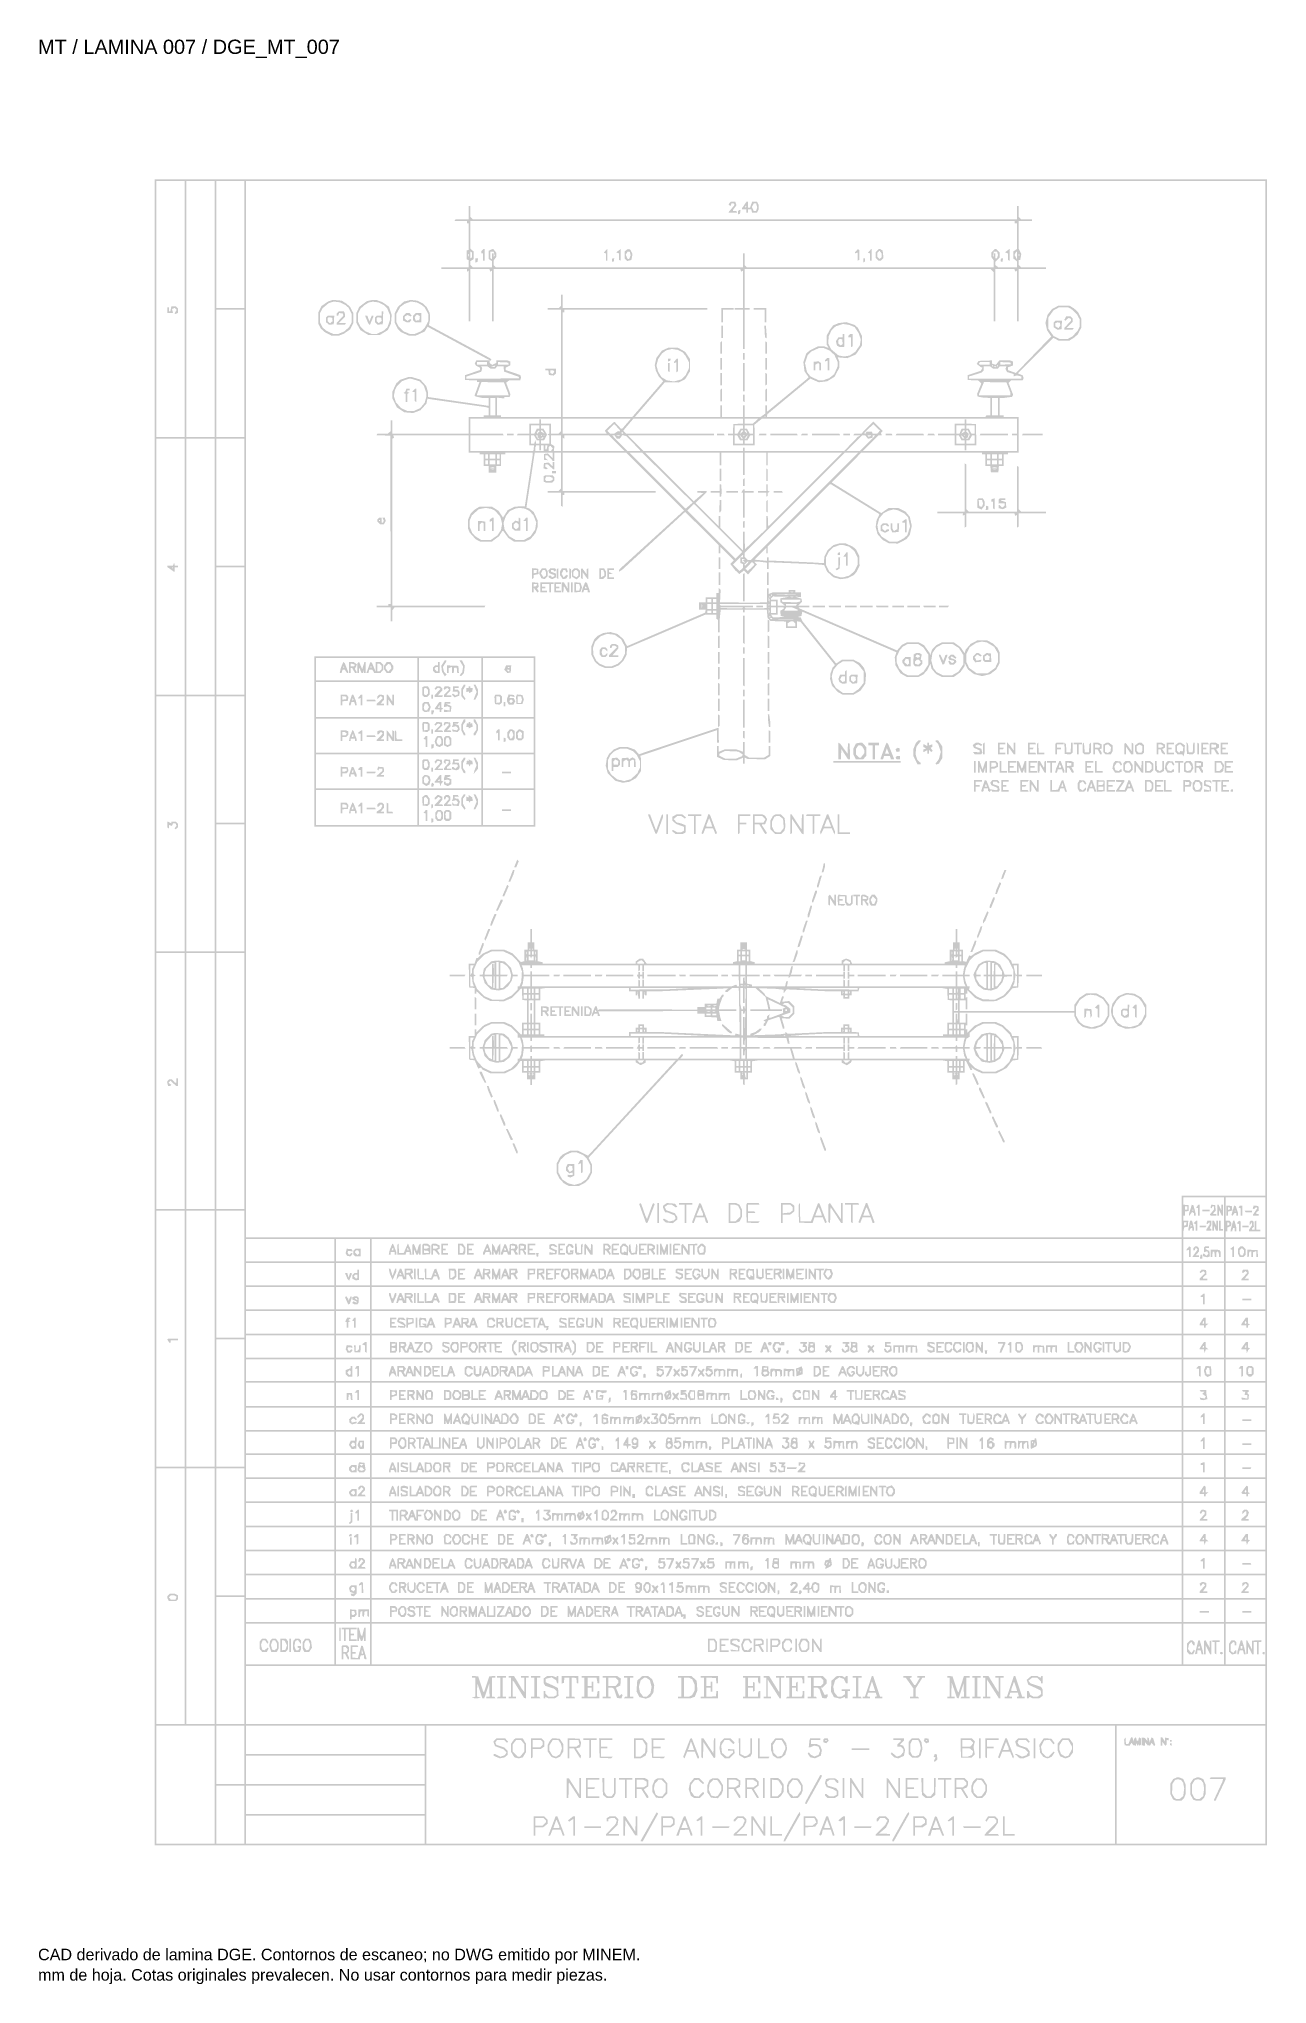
# Model space of a CAD drawing. Header units: millimetres. Extents: x 12 to 193, y 4 to 291.
import ezdxf

# ---------------------------------------------------------------- set-up
doc = ezdxf.new("R2010")
doc.units = ezdxf.units.MM
doc.layers.add('DGE_DATOS', color=7, linetype='Continuous', lineweight=0)
doc.layers.add('DGE_RELLENO', color=7, linetype='Continuous', lineweight=0)
doc.styles.add('DGE_ARIAL', font='arial.ttf')

msp = doc.modelspace()

# ---------------------------------------------------------------- texts
at = {"layer": 'DGE_DATOS', "style": 'DGE_ARIAL'}
for s, height, p in [('MT / LAMINA 007 / DGE_MT_007', 2.1, (12, 289.0389)), ('CAD derivado de lamina DGE. Contornos de escaneo; no DWG emitido por MINEM.', 1.7, (12, 8)), ('mm de hoja. Cotas originales prevalecen. No usar contornos para medir piezas.', 1.7, (12, 5))]:
    msp.add_text(s, height=height, dxfattribs=at).set_placement(p)

# ---------------------------------------------------------------- hatches: boundary and pattern name
at = {"layer": 'DGE_RELLENO'}
h = msp.add_hatch(color=7, dxfattribs=at)
h.paths.add_polyline_path([(29.2048, 147.7364), (29.2048, 24.9228), (111.2225, 24.9228), (193.2402, 24.9228), (193.2402, 147.7364), (193.2402, 270.5499), (111.2225, 270.5499), (29.2048, 270.5499)], flags=0)
h.paths.add_polyline_path([(33.615, 251.4388), (33.615, 232.5726), (31.5324, 232.5726), (29.4498, 232.5726), (29.4498, 251.4388), (29.4498, 270.3049), (31.5324, 270.3049), (33.615, 270.3049)], flags=0)
h.paths.add_polyline_path([(38.0252, 251.4388), (38.0252, 232.5726), (35.9426, 232.5726), (33.86, 232.5726), (33.86, 251.4388), (33.86, 270.3049), (35.9426, 270.3049), (38.0252, 270.3049)], flags=0)
h.paths.add_polyline_path([(42.4354, 260.9331), (42.4354, 251.5613), (40.3528, 251.5613), (38.2702, 251.5613), (38.2702, 260.9331), (38.2702, 270.3049), (40.3528, 270.3049), (42.4354, 270.3049)], flags=0)
h.paths.add_polyline_path([(192.9952, 195.5142), (192.9952, 120.7235), (186.8086, 120.7235), (180.6221, 120.7235), (180.6221, 117.6608), (180.6221, 114.5981), (111.6513, 114.5981), (42.6804, 114.5981), (42.6804, 192.4515), (42.6804, 270.3049), (117.8378, 270.3049), (192.9952, 270.3049)], flags=0)
h.paths.add_polyline_path([(42.4354, 241.9444), (42.4354, 232.5726), (40.3528, 232.5726), (38.2702, 232.5726), (38.2702, 241.9444), (38.2702, 251.3163), (40.3528, 251.3163), (42.4354, 251.3163)], flags=0)
h.paths.add_polyline_path([(33.615, 213.4615), (33.615, 194.5954), (31.5324, 194.5954), (29.4498, 194.5954), (29.4498, 213.4615), (29.4498, 232.3276), (31.5324, 232.3276), (33.615, 232.3276)], flags=0)
h.paths.add_polyline_path([(38.0252, 213.4615), (38.0252, 194.5954), (35.9426, 194.5954), (33.86, 194.5954), (33.86, 213.4615), (33.86, 232.3276), (35.9426, 232.3276), (38.0252, 232.3276)], flags=0)
h.paths.add_polyline_path([(42.4354, 222.9558), (42.4354, 213.584), (40.3528, 213.584), (38.2702, 213.584), (38.2702, 222.9558), (38.2702, 232.3276), (40.3528, 232.3276), (42.4354, 232.3276)], flags=0)
h.paths.add_polyline_path([(42.4354, 203.9672), (42.4354, 194.5954), (40.3528, 194.5954), (38.2702, 194.5954), (38.2702, 203.9672), (38.2702, 213.339), (40.3528, 213.339), (42.4354, 213.339)], flags=0)
h.paths.add_polyline_path([(33.615, 175.5455), (33.615, 156.7406), (31.5324, 156.7406), (29.4498, 156.7406), (29.4498, 175.5455), (29.4498, 194.3504), (31.5324, 194.3504), (33.615, 194.3504)], flags=0)
h.paths.add_polyline_path([(38.0252, 175.5455), (38.0252, 156.7406), (35.9426, 156.7406), (33.86, 156.7406), (33.86, 175.5455), (33.86, 194.3504), (35.9426, 194.3504), (38.0252, 194.3504)], flags=0)
h.paths.add_polyline_path([(42.4354, 185.0398), (42.4354, 175.7293), (40.3528, 175.7293), (38.2702, 175.7293), (38.2702, 185.0398), (38.2702, 194.3504), (40.3528, 194.3504), (42.4354, 194.3504)], flags=0)
h.paths.add_polyline_path([(42.4354, 166.1124), (42.4354, 156.7406), (40.3528, 156.7406), (38.2702, 156.7406), (38.2702, 166.1124), (38.2702, 175.4843), (40.3528, 175.4843), (42.4354, 175.4843)], flags=0)
h.paths.add_polyline_path([(33.615, 137.6295), (33.615, 118.7634), (31.5324, 118.7634), (29.4498, 118.7634), (29.4498, 137.6295), (29.4498, 156.4956), (31.5324, 156.4956), (33.615, 156.4956)], flags=0)
h.paths.add_polyline_path([(38.0252, 137.6295), (38.0252, 118.7634), (35.9426, 118.7634), (33.86, 118.7634), (33.86, 137.6295), (33.86, 156.4956), (35.9426, 156.4956), (38.0252, 156.4956)], flags=0)
h.paths.add_polyline_path([(42.4354, 137.6295), (42.4354, 118.7634), (40.3528, 118.7634), (38.2702, 118.7634), (38.2702, 137.6295), (38.2702, 156.4956), (40.3528, 156.4956), (42.4354, 156.4956)], flags=0)
h.paths.add_polyline_path([(186.8699, 117.5383), (186.8699, 114.5981), (183.8685, 114.5981), (180.8671, 114.5981), (180.8671, 114.9503), (180.8671, 115.3026), (180.9423, 115.6787), (181.0176, 116.0549), (181.2792, 116.0922), (181.5409, 116.1295), (181.5789, 116.5889), (181.6169, 117.0483), (181.242, 117.0483), (180.8671, 117.0483), (180.8671, 117.4158), (180.8671, 117.7833), (180.9896, 117.7833), (181.1121, 117.7833), (181.1121, 118.0811), (181.1121, 118.3788), (181.3878, 118.418), (181.6634, 118.4571), (181.6634, 118.8859), (181.6634, 119.3147), (181.2653, 119.3531), (180.8671, 119.3914), (180.8671, 119.935), (180.8671, 120.4785), (183.8685, 120.4785), (186.8699, 120.4785)], flags=0)
h.paths.add_polyline_path([(192.9952, 117.5383), (192.9952, 114.5981), (190.0551, 114.5981), (187.1149, 114.5981), (187.1149, 115.0269), (187.1149, 115.4557), (187.2374, 115.4557), (187.3599, 115.4557), (187.3599, 115.7329), (187.3599, 116.0101), (187.6348, 116.1311), (187.9098, 116.252), (187.9512, 116.4723), (187.9927, 116.6925), (187.8451, 116.8704), (187.6974, 117.0483), (187.4062, 117.0483), (187.1149, 117.0483), (187.1149, 118.7634), (187.1149, 120.4785), (190.0551, 120.4785), (192.9952, 120.4785)], flags=0)
h.paths.add_polyline_path([(181.4796, 118.8859), (181.4796, 118.6409), (181.2959, 118.6409), (181.1121, 118.6409), (181.1121, 118.8859), (181.1121, 119.1309), (181.2959, 119.1309), (181.4796, 119.1309)], flags=0)
h.paths.add_polyline_path([(33.615, 99.6523), (33.615, 80.7861), (31.5324, 80.7861), (29.4498, 80.7861), (29.4498, 99.6523), (29.4498, 118.5184), (31.5324, 118.5184), (33.615, 118.5184)], flags=0)
h.paths.add_polyline_path([(38.0252, 99.6523), (38.0252, 80.7861), (35.9426, 80.7861), (33.86, 80.7861), (33.86, 99.6523), (33.86, 118.5184), (35.9426, 118.5184), (38.0252, 118.5184)], flags=0)
h.paths.add_polyline_path([(42.4354, 109.1466), (42.4354, 99.7748), (40.3528, 99.7748), (38.2702, 99.7748), (38.2702, 109.1466), (38.2702, 118.5184), (40.3528, 118.5184), (42.4354, 118.5184)], flags=0)
h.paths.add_polyline_path([(181.3355, 116.599), (181.2959, 116.3948), (181.1427, 116.3438), (180.9896, 116.2928), (180.9896, 116.548), (180.9896, 116.8033), (181.1824, 116.8033), (181.3751, 116.8033)], flags=0)
h.paths.add_polyline_path([(187.6662, 116.5583), (187.6662, 116.3949), (187.5131, 116.3439), (187.3599, 116.2928), (187.3599, 116.5583), (187.3599, 116.8237), (187.5131, 116.7726), (187.6662, 116.7216)], flags=0)
h.paths.add_polyline_path([(55.6661, 112.6993), (55.6661, 111.0454), (49.1732, 111.0454), (42.6804, 111.0454), (42.6804, 112.6993), (42.6804, 114.3531), (49.1732, 114.3531), (55.6661, 114.3531)], flags=0)
h.paths.add_polyline_path([(60.9338, 112.6993), (60.9338, 111.0454), (58.4224, 111.0454), (55.9111, 111.0454), (55.9111, 112.6993), (55.9111, 114.3531), (58.4224, 114.3531), (60.9338, 114.3531)], flags=0)
h.paths.add_polyline_path([(180.6221, 112.6993), (180.6221, 111.0454), (120.9005, 111.0454), (61.1788, 111.0454), (61.1788, 112.6993), (61.1788, 114.3531), (120.9005, 114.3531), (180.6221, 114.3531)], flags=0)
h.paths.add_polyline_path([(186.8699, 112.6993), (186.8699, 111.0454), (183.8685, 111.0454), (180.8671, 111.0454), (180.8671, 112.6993), (180.8671, 114.3531), (183.8685, 114.3531), (186.8699, 114.3531)], flags=0)
h.paths.add_polyline_path([(192.9952, 112.6993), (192.9952, 111.0454), (190.0551, 111.0454), (187.1149, 111.0454), (187.1149, 112.6993), (187.1149, 114.3531), (190.0551, 114.3531), (192.9952, 114.3531)], flags=0)
h.paths.add_polyline_path([(55.6661, 109.1466), (55.6661, 107.4927), (49.1732, 107.4927), (42.6804, 107.4927), (42.6804, 109.1466), (42.6804, 110.8004), (49.1732, 110.8004), (55.6661, 110.8004)], flags=0)
h.paths.add_polyline_path([(60.9338, 109.1466), (60.9338, 107.4927), (58.4224, 107.4927), (55.9111, 107.4927), (55.9111, 109.1466), (55.9111, 110.8004), (58.4224, 110.8004), (60.9338, 110.8004)], flags=0)
h.paths.add_polyline_path([(180.6221, 109.1466), (180.6221, 107.4927), (120.9005, 107.4927), (61.1788, 107.4927), (61.1788, 109.1466), (61.1788, 110.8004), (120.9005, 110.8004), (180.6221, 110.8004)], flags=0)
h.paths.add_polyline_path([(186.8699, 109.1466), (186.8699, 107.4927), (183.8685, 107.4927), (180.8671, 107.4927), (180.8671, 109.1466), (180.8671, 110.8004), (183.8685, 110.8004), (186.8699, 110.8004)], flags=0)
h.paths.add_polyline_path([(192.9952, 109.1466), (192.9952, 107.4927), (190.0551, 107.4927), (187.1149, 107.4927), (187.1149, 109.1466), (187.1149, 110.8004), (190.0551, 110.8004), (192.9952, 110.8004)], flags=0)
h.paths.add_polyline_path([(55.6661, 105.5939), (55.6661, 103.94), (49.1732, 103.94), (42.6804, 103.94), (42.6804, 105.5939), (42.6804, 107.2477), (49.1732, 107.2477), (55.6661, 107.2477)], flags=0)
h.paths.add_polyline_path([(60.9338, 105.5939), (60.9338, 103.94), (58.4224, 103.94), (55.9111, 103.94), (55.9111, 105.5939), (55.9111, 107.2477), (58.4224, 107.2477), (60.9338, 107.2477)], flags=0)
h.paths.add_polyline_path([(180.6221, 105.5939), (180.6221, 103.94), (120.9005, 103.94), (61.1788, 103.94), (61.1788, 105.5939), (61.1788, 107.2477), (120.9005, 107.2477), (180.6221, 107.2477)], flags=0)
h.paths.add_polyline_path([(186.8699, 105.5939), (186.8699, 103.94), (183.8685, 103.94), (180.8671, 103.94), (180.8671, 105.5939), (180.8671, 107.2477), (183.8685, 107.2477), (186.8699, 107.2477)], flags=0)
h.paths.add_polyline_path([(192.9952, 105.5939), (192.9952, 103.94), (190.0551, 103.94), (187.1149, 103.94), (187.1149, 105.5939), (187.1149, 107.2477), (190.0551, 107.2477), (192.9952, 107.2477)], flags=0)
h.paths.add_polyline_path([(55.6661, 102.0411), (55.6661, 100.3873), (49.1732, 100.3873), (42.6804, 100.3873), (42.6804, 102.0411), (42.6804, 103.695), (49.1732, 103.695), (55.6661, 103.695)], flags=0)
h.paths.add_polyline_path([(60.9338, 102.0411), (60.9338, 100.3873), (58.4224, 100.3873), (55.9111, 100.3873), (55.9111, 102.0411), (55.9111, 103.695), (58.4224, 103.695), (60.9338, 103.695)], flags=0)
h.paths.add_polyline_path([(180.6221, 102.0411), (180.6221, 100.3873), (120.9005, 100.3873), (61.1788, 100.3873), (61.1788, 102.0411), (61.1788, 103.695), (120.9005, 103.695), (180.6221, 103.695)], flags=0)
h.paths.add_polyline_path([(186.8699, 102.0411), (186.8699, 100.3873), (183.8685, 100.3873), (180.8671, 100.3873), (180.8671, 102.0411), (180.8671, 103.695), (183.8685, 103.695), (186.8699, 103.695)], flags=0)
h.paths.add_polyline_path([(192.9952, 102.0411), (192.9952, 100.3873), (190.0551, 100.3873), (187.1149, 100.3873), (187.1149, 102.0411), (187.1149, 103.695), (190.0551, 103.695), (192.9952, 103.695)], flags=0)
h.paths.add_polyline_path([(55.6661, 98.4884), (55.6661, 96.8346), (49.1732, 96.8346), (42.6804, 96.8346), (42.6804, 98.4884), (42.6804, 100.1423), (49.1732, 100.1423), (55.6661, 100.1423)], flags=0)
h.paths.add_polyline_path([(60.9338, 98.4884), (60.9338, 96.8346), (58.4224, 96.8346), (55.9111, 96.8346), (55.9111, 98.4884), (55.9111, 100.1423), (58.4224, 100.1423), (60.9338, 100.1423)], flags=0)
h.paths.add_polyline_path([(180.6221, 98.4884), (180.6221, 96.8346), (120.9005, 96.8346), (61.1788, 96.8346), (61.1788, 98.4884), (61.1788, 100.1423), (120.9005, 100.1423), (180.6221, 100.1423)], flags=0)
h.paths.add_polyline_path([(186.8699, 98.4884), (186.8699, 96.8346), (183.8685, 96.8346), (180.8671, 96.8346), (180.8671, 98.4884), (180.8671, 100.1423), (183.8685, 100.1423), (186.8699, 100.1423)], flags=0)
h.paths.add_polyline_path([(192.9952, 98.4884), (192.9952, 96.8346), (190.0551, 96.8346), (187.1149, 96.8346), (187.1149, 98.4884), (187.1149, 100.1423), (190.0551, 100.1423), (192.9952, 100.1423)], flags=0)
h.paths.add_polyline_path([(42.4354, 90.1579), (42.4354, 80.7861), (40.3528, 80.7861), (38.2702, 80.7861), (38.2702, 90.1579), (38.2702, 99.5297), (40.3528, 99.5297), (42.4354, 99.5297)], flags=0)
h.paths.add_polyline_path([(55.6661, 94.997), (55.6661, 93.4044), (49.1732, 93.4044), (42.6804, 93.4044), (42.6804, 94.997), (42.6804, 96.5896), (49.1732, 96.5896), (55.6661, 96.5896)], flags=0)
h.paths.add_polyline_path([(60.9338, 94.997), (60.9338, 93.4044), (58.4224, 93.4044), (55.9111, 93.4044), (55.9111, 94.997), (55.9111, 96.5896), (58.4224, 96.5896), (60.9338, 96.5896)], flags=0)
h.paths.add_polyline_path([(180.6221, 94.997), (180.6221, 93.4044), (120.9005, 93.4044), (61.1788, 93.4044), (61.1788, 94.997), (61.1788, 96.5896), (120.9005, 96.5896), (180.6221, 96.5896)], flags=0)
h.paths.add_polyline_path([(186.8699, 94.997), (186.8699, 93.4044), (183.8685, 93.4044), (180.8671, 93.4044), (180.8671, 94.997), (180.8671, 96.5896), (183.8685, 96.5896), (186.8699, 96.5896)], flags=0)
h.paths.add_polyline_path([(192.9952, 94.997), (192.9952, 93.4044), (190.0551, 93.4044), (187.1149, 93.4044), (187.1149, 94.997), (187.1149, 96.5896), (190.0551, 96.5896), (192.9952, 96.5896)], flags=0)
h.paths.add_polyline_path([(55.6661, 91.4443), (55.6661, 89.7292), (49.1732, 89.7292), (42.6804, 89.7292), (42.6804, 91.4443), (42.6804, 93.1594), (49.1732, 93.1594), (55.6661, 93.1594)], flags=0)
h.paths.add_polyline_path([(60.9338, 91.4443), (60.9338, 89.7292), (58.4224, 89.7292), (55.9111, 89.7292), (55.9111, 91.4443), (55.9111, 93.1594), (58.4224, 93.1594), (60.9338, 93.1594)], flags=0)
h.paths.add_polyline_path([(180.6221, 91.4443), (180.6221, 89.7292), (120.9005, 89.7292), (61.1788, 89.7292), (61.1788, 91.4443), (61.1788, 93.1594), (120.9005, 93.1594), (180.6221, 93.1594)], flags=0)
h.paths.add_polyline_path([(186.8699, 91.4443), (186.8699, 89.7292), (183.8685, 89.7292), (180.8671, 89.7292), (180.8671, 91.4443), (180.8671, 93.1594), (183.8685, 93.1594), (186.8699, 93.1594)], flags=0)
h.paths.add_polyline_path([(192.9952, 91.4443), (192.9952, 89.7292), (190.0551, 89.7292), (187.1149, 89.7292), (187.1149, 91.4443), (187.1149, 93.1594), (190.0551, 93.1594), (192.9952, 93.1594)], flags=0)
h.paths.add_polyline_path([(55.6661, 87.8303), (55.6661, 86.1765), (49.1732, 86.1765), (42.6804, 86.1765), (42.6804, 87.8303), (42.6804, 89.4842), (49.1732, 89.4842), (55.6661, 89.4842)], flags=0)
h.paths.add_polyline_path([(60.9338, 87.8303), (60.9338, 86.1765), (58.4224, 86.1765), (55.9111, 86.1765), (55.9111, 87.8303), (55.9111, 89.4842), (58.4224, 89.4842), (60.9338, 89.4842)], flags=0)
h.paths.add_polyline_path([(180.6221, 87.8303), (180.6221, 86.1765), (120.9005, 86.1765), (61.1788, 86.1765), (61.1788, 87.8303), (61.1788, 89.4842), (120.9005, 89.4842), (180.6221, 89.4842)], flags=0)
h.paths.add_polyline_path([(186.8699, 87.8303), (186.8699, 86.1765), (183.8685, 86.1765), (180.8671, 86.1765), (180.8671, 87.8303), (180.8671, 89.4842), (183.8685, 89.4842), (186.8699, 89.4842)], flags=0)
h.paths.add_polyline_path([(192.9952, 87.8303), (192.9952, 86.1765), (190.0551, 86.1765), (187.1149, 86.1765), (187.1149, 87.8303), (187.1149, 89.4842), (190.0551, 89.4842), (192.9952, 89.4842)], flags=0)
h.paths.add_polyline_path([(55.6661, 84.3388), (55.6661, 82.7463), (49.1732, 82.7463), (42.6804, 82.7463), (42.6804, 84.3388), (42.6804, 85.9314), (49.1732, 85.9314), (55.6661, 85.9314)], flags=0)
h.paths.add_polyline_path([(60.9338, 84.3388), (60.9338, 82.7463), (58.4224, 82.7463), (55.9111, 82.7463), (55.9111, 84.3388), (55.9111, 85.9314), (58.4224, 85.9314), (60.9338, 85.9314)], flags=0)
h.paths.add_polyline_path([(180.6221, 84.3388), (180.6221, 82.7463), (120.9005, 82.7463), (61.1788, 82.7463), (61.1788, 84.3388), (61.1788, 85.9314), (120.9005, 85.9314), (180.6221, 85.9314)], flags=0)
h.paths.add_polyline_path([(186.8699, 84.3388), (186.8699, 82.7463), (183.8685, 82.7463), (180.8671, 82.7463), (180.8671, 84.3388), (180.8671, 85.9314), (183.8685, 85.9314), (186.8699, 85.9314)], flags=0)
h.paths.add_polyline_path([(192.9952, 84.3388), (192.9952, 82.7463), (190.0551, 82.7463), (187.1149, 82.7463), (187.1149, 84.3388), (187.1149, 85.9314), (190.0551, 85.9314), (192.9952, 85.9314)], flags=0)
h.paths.add_polyline_path([(55.6661, 80.8474), (55.6661, 79.1935), (49.1732, 79.1935), (42.6804, 79.1935), (42.6804, 80.8474), (42.6804, 82.5012), (49.1732, 82.5012), (55.6661, 82.5012)], flags=0)
h.paths.add_polyline_path([(60.9338, 80.8474), (60.9338, 79.1935), (58.4224, 79.1935), (55.9111, 79.1935), (55.9111, 80.8474), (55.9111, 82.5012), (58.4224, 82.5012), (60.9338, 82.5012)], flags=0)
h.paths.add_polyline_path([(180.6221, 80.8474), (180.6221, 79.1935), (120.9005, 79.1935), (61.1788, 79.1935), (61.1788, 80.8474), (61.1788, 82.5012), (120.9005, 82.5012), (180.6221, 82.5012)], flags=0)
h.paths.add_polyline_path([(186.8699, 80.8474), (186.8699, 79.1935), (183.8685, 79.1935), (180.8671, 79.1935), (180.8671, 80.8474), (180.8671, 82.5012), (183.8685, 82.5012), (186.8699, 82.5012)], flags=0)
h.paths.add_polyline_path([(192.9952, 80.8474), (192.9952, 79.1935), (190.0551, 79.1935), (187.1149, 79.1935), (187.1149, 80.8474), (187.1149, 82.5012), (190.0551, 82.5012), (192.9952, 82.5012)], flags=0)
h.paths.add_polyline_path([(33.615, 61.675), (33.615, 42.8089), (31.5324, 42.8089), (29.4498, 42.8089), (29.4498, 61.675), (29.4498, 80.5411), (31.5324, 80.5411), (33.615, 80.5411)], flags=0)
h.paths.add_polyline_path([(38.0252, 61.675), (38.0252, 42.8089), (35.9426, 42.8089), (33.86, 42.8089), (33.86, 61.675), (33.86, 80.5411), (35.9426, 80.5411), (38.0252, 80.5411)], flags=0)
h.paths.add_polyline_path([(42.4354, 71.1693), (42.4354, 61.7975), (40.3528, 61.7975), (38.2702, 61.7975), (38.2702, 71.1693), (38.2702, 80.5411), (40.3528, 80.5411), (42.4354, 80.5411)], flags=0)
h.paths.add_polyline_path([(55.6661, 77.2947), (55.6661, 75.6408), (49.1732, 75.6408), (42.6804, 75.6408), (42.6804, 77.2947), (42.6804, 78.9485), (49.1732, 78.9485), (55.6661, 78.9485)], flags=0)
h.paths.add_polyline_path([(60.9338, 77.2947), (60.9338, 75.6408), (58.4224, 75.6408), (55.9111, 75.6408), (55.9111, 77.2947), (55.9111, 78.9485), (58.4224, 78.9485), (60.9338, 78.9485)], flags=0)
h.paths.add_polyline_path([(180.6221, 77.2947), (180.6221, 75.6408), (120.9005, 75.6408), (61.1788, 75.6408), (61.1788, 77.2947), (61.1788, 78.9485), (120.9005, 78.9485), (180.6221, 78.9485)], flags=0)
h.paths.add_polyline_path([(186.8699, 77.2947), (186.8699, 75.6408), (183.8685, 75.6408), (180.8671, 75.6408), (180.8671, 77.2947), (180.8671, 78.9485), (183.8685, 78.9485), (186.8699, 78.9485)], flags=0)
h.paths.add_polyline_path([(192.9952, 77.2947), (192.9952, 75.6408), (190.0551, 75.6408), (187.1149, 75.6408), (187.1149, 77.2947), (187.1149, 78.9485), (190.0551, 78.9485), (192.9952, 78.9485)], flags=0)
h.paths.add_polyline_path([(55.6661, 73.742), (55.6661, 72.0881), (49.1732, 72.0881), (42.6804, 72.0881), (42.6804, 73.742), (42.6804, 75.3958), (49.1732, 75.3958), (55.6661, 75.3958)], flags=0)
h.paths.add_polyline_path([(60.9338, 73.742), (60.9338, 72.0881), (58.4224, 72.0881), (55.9111, 72.0881), (55.9111, 73.742), (55.9111, 75.3958), (58.4224, 75.3958), (60.9338, 75.3958)], flags=0)
h.paths.add_polyline_path([(180.6221, 73.742), (180.6221, 72.0881), (120.9005, 72.0881), (61.1788, 72.0881), (61.1788, 73.742), (61.1788, 75.3958), (120.9005, 75.3958), (180.6221, 75.3958)], flags=0)
h.paths.add_polyline_path([(186.8699, 73.742), (186.8699, 72.0881), (183.8685, 72.0881), (180.8671, 72.0881), (180.8671, 73.742), (180.8671, 75.3958), (183.8685, 75.3958), (186.8699, 75.3958)], flags=0)
h.paths.add_polyline_path([(192.9952, 73.742), (192.9952, 72.0881), (190.0551, 72.0881), (187.1149, 72.0881), (187.1149, 73.742), (187.1149, 75.3958), (190.0551, 75.3958), (192.9952, 75.3958)], flags=0)
h.paths.add_polyline_path([(55.6661, 70.1893), (55.6661, 68.5354), (49.1732, 68.5354), (42.6804, 68.5354), (42.6804, 70.1893), (42.6804, 71.8431), (49.1732, 71.8431), (55.6661, 71.8431)], flags=0)
h.paths.add_polyline_path([(60.9338, 70.1893), (60.9338, 68.5354), (58.4224, 68.5354), (55.9111, 68.5354), (55.9111, 70.1893), (55.9111, 71.8431), (58.4224, 71.8431), (60.9338, 71.8431)], flags=0)
h.paths.add_polyline_path([(180.6221, 70.1893), (180.6221, 68.5354), (120.9005, 68.5354), (61.1788, 68.5354), (61.1788, 70.1893), (61.1788, 71.8431), (120.9005, 71.8431), (180.6221, 71.8431)], flags=0)
h.paths.add_polyline_path([(186.8699, 70.1893), (186.8699, 68.5354), (183.8685, 68.5354), (180.8671, 68.5354), (180.8671, 70.1893), (180.8671, 71.8431), (183.8685, 71.8431), (186.8699, 71.8431)], flags=0)
h.paths.add_polyline_path([(192.9952, 70.1893), (192.9952, 68.5354), (190.0551, 68.5354), (187.1149, 68.5354), (187.1149, 70.1893), (187.1149, 71.8431), (190.0551, 71.8431), (192.9952, 71.8431)], flags=0)
h.paths.add_polyline_path([(55.6661, 66.6365), (55.6661, 64.9827), (49.1732, 64.9827), (42.6804, 64.9827), (42.6804, 66.6365), (42.6804, 68.2904), (49.1732, 68.2904), (55.6661, 68.2904)], flags=0)
h.paths.add_polyline_path([(60.9338, 66.6365), (60.9338, 64.9827), (58.4224, 64.9827), (55.9111, 64.9827), (55.9111, 66.6365), (55.9111, 68.2904), (58.4224, 68.2904), (60.9338, 68.2904)], flags=0)
h.paths.add_polyline_path([(180.6221, 66.6365), (180.6221, 64.9827), (120.9005, 64.9827), (61.1788, 64.9827), (61.1788, 66.6365), (61.1788, 68.2904), (120.9005, 68.2904), (180.6221, 68.2904)], flags=0)
h.paths.add_polyline_path([(186.8699, 66.6365), (186.8699, 64.9827), (183.8685, 64.9827), (180.8671, 64.9827), (180.8671, 66.6365), (180.8671, 68.2904), (183.8685, 68.2904), (186.8699, 68.2904)], flags=0)
h.paths.add_polyline_path([(192.9952, 66.6365), (192.9952, 64.9827), (190.0551, 64.9827), (187.1149, 64.9827), (187.1149, 66.6365), (187.1149, 68.2904), (190.0551, 68.2904), (192.9952, 68.2904)], flags=0)
h.paths.add_polyline_path([(55.6661, 63.0838), (55.6661, 61.43), (49.1732, 61.43), (42.6804, 61.43), (42.6804, 63.0838), (42.6804, 64.7377), (49.1732, 64.7377), (55.6661, 64.7377)], flags=0)
h.paths.add_polyline_path([(60.9338, 63.0838), (60.9338, 61.43), (58.4224, 61.43), (55.9111, 61.43), (55.9111, 63.0838), (55.9111, 64.7377), (58.4224, 64.7377), (60.9338, 64.7377)], flags=0)
h.paths.add_polyline_path([(180.6221, 63.0838), (180.6221, 61.43), (120.9005, 61.43), (61.1788, 61.43), (61.1788, 63.0838), (61.1788, 64.7377), (120.9005, 64.7377), (180.6221, 64.7377)], flags=0)
h.paths.add_polyline_path([(186.8699, 63.0838), (186.8699, 61.43), (183.8685, 61.43), (180.8671, 61.43), (180.8671, 63.0838), (180.8671, 64.7377), (183.8685, 64.7377), (186.8699, 64.7377)], flags=0)
h.paths.add_polyline_path([(192.9952, 63.0838), (192.9952, 61.43), (190.0551, 61.43), (187.1149, 61.43), (187.1149, 63.0838), (187.1149, 64.7377), (190.0551, 64.7377), (192.9952, 64.7377)], flags=0)
h.paths.add_polyline_path([(42.4354, 52.1807), (42.4354, 42.8089), (40.3528, 42.8089), (38.2702, 42.8089), (38.2702, 52.1807), (38.2702, 61.5525), (40.3528, 61.5525), (42.4354, 61.5525)], flags=0)
h.paths.add_polyline_path([(55.6661, 59.5311), (55.6661, 57.8773), (49.1732, 57.8773), (42.6804, 57.8773), (42.6804, 59.5311), (42.6804, 61.185), (49.1732, 61.185), (55.6661, 61.185)], flags=0)
h.paths.add_polyline_path([(60.9338, 59.5311), (60.9338, 57.8773), (58.4224, 57.8773), (55.9111, 57.8773), (55.9111, 59.5311), (55.9111, 61.185), (58.4224, 61.185), (60.9338, 61.185)], flags=0)
h.paths.add_polyline_path([(180.6221, 59.5311), (180.6221, 57.8773), (120.9005, 57.8773), (61.1788, 57.8773), (61.1788, 59.5311), (61.1788, 61.185), (120.9005, 61.185), (180.6221, 61.185)], flags=0)
h.paths.add_polyline_path([(186.8699, 59.5311), (186.8699, 57.8773), (183.8685, 57.8773), (180.8671, 57.8773), (180.8671, 59.5311), (180.8671, 61.185), (183.8685, 61.185), (186.8699, 61.185)], flags=0)
h.paths.add_polyline_path([(192.9952, 59.5311), (192.9952, 57.8773), (190.0551, 57.8773), (187.1149, 57.8773), (187.1149, 59.5311), (187.1149, 61.185), (190.0551, 61.185), (192.9952, 61.185)], flags=0)
h.paths.add_polyline_path([(55.6661, 54.6308), (55.6661, 51.6294), (49.1732, 51.6294), (42.6804, 51.6294), (42.6804, 54.6308), (42.6804, 57.6323), (49.1732, 57.6323), (55.6661, 57.6323)], flags=0)
h.paths.add_polyline_path([(60.9338, 54.6308), (60.9338, 51.6294), (58.4224, 51.6294), (55.9111, 51.6294), (55.9111, 54.6308), (55.9111, 57.6323), (58.4224, 57.6323), (60.9338, 57.6323)], flags=0)
h.paths.add_polyline_path([(180.6221, 54.6308), (180.6221, 51.6294), (120.9005, 51.6294), (61.1788, 51.6294), (61.1788, 54.6308), (61.1788, 57.6323), (120.9005, 57.6323), (180.6221, 57.6323)], flags=0)
h.paths.add_polyline_path([(186.8699, 54.6308), (186.8699, 51.6294), (183.8685, 51.6294), (180.8671, 51.6294), (180.8671, 54.6308), (180.8671, 57.6323), (183.8685, 57.6323), (186.8699, 57.6323)], flags=0)
h.paths.add_polyline_path([(192.9952, 54.6308), (192.9952, 51.6294), (190.0551, 51.6294), (187.1149, 51.6294), (187.1149, 54.6308), (187.1149, 57.6323), (190.0551, 57.6323), (192.9952, 57.6323)], flags=0)
h.paths.add_polyline_path([(192.9952, 47.0966), (192.9952, 42.8089), (117.8378, 42.8089), (42.6804, 42.8089), (42.6804, 47.0966), (42.6804, 51.3844), (117.8378, 51.3844), (192.9952, 51.3844)], flags=0)
h.paths.add_polyline_path([(38.0252, 33.8659), (38.0252, 25.1678), (33.7375, 25.1678), (29.4498, 25.1678), (29.4498, 33.8659), (29.4498, 42.5639), (33.7375, 42.5639), (38.0252, 42.5639)], flags=0)
h.paths.add_polyline_path([(42.4354, 38.2761), (42.4354, 33.9884), (40.3528, 33.9884), (38.2702, 33.9884), (38.2702, 38.2761), (38.2702, 42.5639), (40.3528, 42.5639), (42.4354, 42.5639)], flags=0)
h.paths.add_polyline_path([(69.0192, 40.4812), (69.0192, 38.3986), (55.8498, 38.3986), (42.6804, 38.3986), (42.6804, 40.4812), (42.6804, 42.5639), (55.8498, 42.5639), (69.0192, 42.5639)], flags=0)
h.paths.add_polyline_path([(170.8216, 33.8659), (170.8216, 25.1678), (120.0429, 25.1678), (69.2642, 25.1678), (69.2642, 33.8659), (69.2642, 42.5639), (120.0429, 42.5639), (170.8216, 42.5639)], flags=0)
h.paths.add_polyline_path([(192.9952, 33.8659), (192.9952, 25.1678), (182.0309, 25.1678), (171.0666, 25.1678), (171.0666, 33.8659), (171.0666, 42.5639), (182.0309, 42.5639), (192.9952, 42.5639)], flags=0)
h.paths.add_polyline_path([(69.0192, 36.071), (69.0192, 33.9884), (55.8498, 33.9884), (42.6804, 33.9884), (42.6804, 36.071), (42.6804, 38.1536), (55.8498, 38.1536), (69.0192, 38.1536)], flags=0)
h.paths.add_polyline_path([(42.4354, 29.4556), (42.4354, 25.1678), (40.3528, 25.1678), (38.2702, 25.1678), (38.2702, 29.4556), (38.2702, 33.7433), (40.3528, 33.7433), (42.4354, 33.7433)], flags=0)
h.paths.add_polyline_path([(69.0192, 31.6607), (69.0192, 29.5781), (55.8498, 29.5781), (42.6804, 29.5781), (42.6804, 31.6607), (42.6804, 33.7433), (55.8498, 33.7433), (69.0192, 33.7433)], flags=0)
h.paths.add_polyline_path([(69.0192, 27.2505), (69.0192, 25.1678), (55.8498, 25.1678), (42.6804, 25.1678), (42.6804, 27.2505), (42.6804, 29.3331), (55.8498, 29.3331), (69.0192, 29.3331)], flags=0)
h.paths.add_polyline_path([(31.5753, 251.4388), (31.5018, 251.0712), (31.3946, 251.0712), (31.2874, 251.0712), (31.2874, 251.3775), (31.2874, 251.6838), (31.1649, 251.6838), (31.0424, 251.6838), (31.0424, 251.255), (31.0424, 250.8262), (31.4735, 250.8262), (31.9046, 250.8262), (31.828, 251.1314), (31.7514, 251.4365), (31.9564, 251.5151), (32.1614, 251.5938), (32.3032, 251.452), (32.4451, 251.3101), (32.2865, 251.0563), (32.1279, 250.8024), (32.1802, 250.7502), (32.2324, 250.6979), (32.4337, 250.7752), (32.6349, 250.8524), (32.6349, 251.1824), (32.6349, 251.5123), (32.4879, 251.6593), (32.3409, 251.8063), (31.9949, 251.8063), (31.6488, 251.8063)], flags=0)
h.paths.add_polyline_path([(113.9746, 267.0532), (113.8178, 266.8643), (113.9556, 266.7265), (114.0934, 266.5887), (114.1717, 266.7929), (114.2501, 266.9972), (114.4135, 266.9972), (114.5769, 266.9972), (114.6455, 266.8863), (114.714, 266.7754), (114.2852, 266.2622), (113.8564, 265.7489), (113.8564, 265.6993), (113.8564, 265.6496), (114.4761, 265.6496), (115.0959, 265.6496), (115.0202, 265.7721), (114.9445, 265.8946), (114.7067, 265.8946), (114.4689, 265.8946), (114.4689, 265.9608), (114.4689, 266.027), (114.7266, 266.3756), (114.9843, 266.7242), (114.9021, 266.9832), (114.8199, 267.2422), (114.4756, 267.2422), (114.1314, 267.2422)], flags=0)
h.paths.add_polyline_path([(116.1394, 266.7762), (115.8165, 266.3102), (115.8165, 266.2249), (115.8165, 266.1396), (116.1227, 266.1396), (116.429, 266.1396), (116.429, 265.8946), (116.429, 265.6496), (116.5515, 265.6496), (116.674, 265.6496), (116.674, 265.8946), (116.674, 266.1396), (116.9108, 266.1396), (117.1475, 266.1396), (117.2253, 265.8946), (117.303, 265.6496), (117.658, 265.6496), (118.013, 265.6496), (118.1398, 265.8866), (118.2666, 266.1235), (118.2666, 266.4459), (118.2666, 266.7683), (118.1398, 267.0052), (118.013, 267.2422), (117.6577, 267.2422), (117.3024, 267.2422), (117.1474, 266.8134), (116.9923, 266.3846), (116.8332, 266.3846), (116.674, 266.3846), (116.674, 266.8134), (116.674, 267.2422), (116.5682, 267.2422), (116.4623, 267.2422)], flags=0)
h.paths.add_polyline_path([(117.969, 266.6998), (118.0437, 266.4023), (117.9631, 266.1485), (117.8826, 265.8946), (117.7044, 265.8946), (117.5263, 265.8946), (117.3938, 266.1854), (117.2613, 266.4762), (117.4008, 266.7367), (117.5402, 266.9972), (117.7173, 266.9972), (117.8944, 266.9972)], flags=0)
h.paths.add_polyline_path([(116.3882, 266.4255), (116.3065, 266.3438), (116.3065, 266.5072), (116.3065, 266.6705), (116.3882, 266.5888), (116.4698, 266.5072)], flags=0)
h.paths.add_polyline_path([(75.512, 265.6496), (75.512, 264.6695), (74.5392, 264.6695), (73.5664, 264.6695), (73.4907, 264.547), (73.415, 264.4245), (74.341, 264.4245), (75.267, 264.4245), (75.267, 264.2408), (75.267, 264.057), (75.3895, 264.057), (75.512, 264.057), (75.512, 262.1071), (75.512, 260.1572), (75.3683, 260.1093), (75.2247, 260.0614), (75.2152, 259.405), (75.2058, 258.7486), (75.3589, 258.6974), (75.512, 258.6463), (75.512, 258.1052), (75.512, 257.5641), (73.4907, 257.5641), (71.4693, 257.5641), (71.4693, 257.4416), (71.4693, 257.3191), (73.3682, 257.3191), (75.267, 257.3191), (75.267, 257.1281), (75.267, 256.9371), (75.3895, 257.0128), (75.512, 257.0886), (75.512, 253.3449), (75.512, 249.6012), (75.6345, 249.6012), (75.757, 249.6012), (75.757, 253.4601), (75.757, 257.3191), (77.1527, 257.3191), (78.5485, 257.3191), (78.6219, 257.1276), (78.6954, 256.9361), (78.8188, 257.0123), (78.9422, 257.0886), (78.9422, 253.3449), (78.9422, 249.6012), (79.0647, 249.6012), (79.1872, 249.6012), (79.1872, 253.4601), (79.1872, 257.3191), (97.3662, 257.3191), (115.5452, 257.3191), (115.6187, 257.1276), (115.6922, 256.9361), (115.8156, 257.0123), (115.939, 257.0886), (115.939, 254.3249), (115.939, 251.5613), (115.3264, 251.5613), (114.7139, 251.5613), (114.7139, 251.4388), (114.7139, 251.3163), (115.3264, 251.3163), (115.939, 251.3163), (115.939, 248.4373), (115.939, 245.5584), (116.0615, 245.5584), (116.184, 245.5584), (116.184, 248.4373), (116.184, 251.3163), (116.5515, 251.3163), (116.919, 251.3163), (116.919, 251.4388), (116.919, 251.5613), (116.5515, 251.5613), (116.184, 251.5613), (116.184, 254.4402), (116.184, 257.3191), (134.3149, 257.3191), (152.4457, 257.3191), (152.6907, 257.0741), (152.9358, 256.8291), (152.9358, 253.2151), (152.9358, 249.6012), (153.0583, 249.6012), (153.1808, 249.6012), (153.1808, 253.4601), (153.1808, 257.3191), (154.5765, 257.3191), (155.9722, 257.3191), (156.0457, 257.1276), (156.1192, 256.9361), (156.2426, 257.0123), (156.3659, 257.0886), (156.3659, 253.3449), (156.3659, 249.6012), (156.4884, 249.6012), (156.6109, 249.6012), (156.6109, 253.4601), (156.6109, 257.3191), (158.6323, 257.3191), (160.6536, 257.3191), (160.6536, 257.4416), (160.6536, 257.5641), (158.8073, 257.5641), (156.961, 257.5641), (156.7859, 257.7391), (156.6109, 257.9141), (156.6109, 258.2904), (156.6109, 258.6667), (156.7198, 258.6667), (156.8287, 258.6667), (156.9101, 259.1004), (156.9914, 259.5342), (156.8012, 259.9156), (156.6109, 260.2969), (156.6109, 262.3607), (156.6109, 264.4245), (157.591, 264.4245), (158.571, 264.4245), (158.571, 264.547), (158.571, 264.6695), (157.766, 264.6695), (156.961, 264.6695), (156.7859, 264.8446), (156.6109, 265.0196), (156.6109, 265.8246), (156.6109, 266.6297), (156.4884, 266.6297), (156.3659, 266.6297), (156.3659, 265.6496), (156.3659, 264.6695), (116.2365, 264.6695), (76.107, 264.6695), (75.932, 264.8446), (75.757, 265.0196), (75.757, 265.8246), (75.757, 266.6297), (75.6345, 266.6297), (75.512, 266.6297)], flags=0)
h.paths.add_polyline_path([(155.9984, 264.2408), (155.9984, 264.057), (156.1822, 264.057), (156.3659, 264.057), (156.3659, 262.1731), (156.3659, 260.2892), (156.0931, 260.108), (155.8202, 259.9268), (155.8202, 259.4062), (155.8202, 258.8855), (156.0931, 258.6646), (156.3659, 258.4437), (156.3659, 258.0039), (156.3659, 257.5641), (154.9877, 257.568), (153.6095, 257.5719), (153.3952, 257.7347), (153.1808, 257.8974), (153.1808, 258.154), (153.1808, 258.4105), (153.487, 258.7168), (153.7933, 259.0231), (153.7933, 259.3962), (153.7933, 259.7693), (153.5483, 260.0143), (153.3033, 260.2593), (153.1808, 260.2593), (153.0583, 260.2593), (152.8133, 260.0143), (152.5682, 259.7693), (152.5682, 259.4251), (152.5682, 259.081), (152.7481, 258.8432), (152.928, 258.6054), (152.9319, 258.0848), (152.9358, 257.5641), (134.7349, 257.5641), (116.534, 257.5641), (116.359, 257.7391), (116.184, 257.9141), (116.184, 258.7804), (116.184, 259.6467), (116.0615, 259.6467), (115.939, 259.6467), (115.939, 258.6054), (115.939, 257.5641), (97.7381, 257.5641), (79.5372, 257.5641), (79.3622, 257.7391), (79.1872, 257.9141), (79.1911, 258.2598), (79.195, 258.6054), (79.3749, 258.8432), (79.5547, 259.081), (79.5547, 259.4116), (79.5547, 259.7421), (79.3241, 260.0269), (79.0935, 260.3117), (78.7728, 260.1656), (78.4522, 260.0195), (78.4522, 259.4054), (78.4522, 258.7913), (78.6972, 258.6383), (78.9422, 258.4852), (78.9422, 258.0247), (78.9422, 257.5641), (77.5246, 257.5641), (76.107, 257.5641), (75.932, 257.7391), (75.757, 257.9141), (75.757, 258.1997), (75.757, 258.4852), (76.002, 258.6383), (76.2471, 258.7913), (76.2471, 259.3427), (76.2471, 259.8942), (76.002, 260.1039), (75.757, 260.3137), (75.757, 262.3691), (75.757, 264.4245), (115.8777, 264.4245), (155.9984, 264.4245)], flags=0)
h.paths.add_polyline_path([(76.002, 259.4017), (76.002, 259.0487), (75.8795, 258.973), (75.757, 258.8972), (75.757, 259.4017), (75.757, 259.9062), (75.8795, 259.8305), (76.002, 259.7548)], flags=0)
h.paths.add_polyline_path([(79.2608, 259.5798), (79.3391, 259.2678), (79.2632, 259.1918), (79.1872, 259.1159), (79.1872, 259.3813), (79.1872, 259.6467), (79.0647, 259.6467), (78.9422, 259.6467), (78.9422, 259.2107), (78.9422, 258.7747), (78.8197, 258.8504), (78.6972, 258.9262), (78.6972, 259.409), (78.6972, 259.8918), (78.9399, 259.8918), (79.1825, 259.8918)], flags=0)
h.paths.add_polyline_path([(153.487, 259.6467), (153.5648, 259.4017), (153.487, 259.1567), (153.4093, 258.9117), (153.295, 258.9117), (153.1808, 258.9117), (153.1808, 259.2792), (153.1808, 259.6467), (153.0583, 259.6467), (152.9358, 259.6467), (152.9358, 259.3813), (152.9358, 259.1159), (152.8598, 259.1918), (152.7838, 259.2678), (152.8621, 259.5798), (152.9404, 259.8918), (153.1749, 259.8918), (153.4093, 259.8918)], flags=0)
h.paths.add_polyline_path([(156.361, 259.3099), (156.3561, 258.7279), (156.1732, 259.0652), (155.9902, 259.4025), (156.1211, 259.6471), (156.252, 259.8918), (156.309, 259.8918), (156.3659, 259.8918)], flags=0)
h.paths.add_polyline_path([(75.4732, 259.2563), (75.4089, 259.0955), (75.3992, 259.3303), (75.3895, 259.5651), (75.4635, 259.4911), (75.5375, 259.417)], flags=0)
h.paths.add_polyline_path([(156.6926, 259.3201), (156.6109, 259.2384), (156.6109, 259.4017), (156.6109, 259.5651), (156.6926, 259.4834), (156.7743, 259.4017)], flags=0)
h.paths.add_polyline_path([(115.2856, 265.9355), (115.2039, 265.8538), (115.2039, 265.619), (115.2039, 265.3842), (115.3571, 265.4346), (115.5102, 265.485), (115.5493, 265.7511), (115.5885, 266.0171), (115.4779, 266.0171), (115.3673, 266.0171)], flags=0)
h.paths.add_polyline_path([(89.1102, 252.7163), (89.1102, 251.9113), (88.9352, 251.7363), (88.7602, 251.5613), (87.9551, 251.5613), (87.1501, 251.5613), (87.1501, 251.4388), (87.1501, 251.3163), (88.1301, 251.3163), (89.1102, 251.3163), (89.1102, 243.4145), (89.1102, 235.5128), (84.7, 235.5128), (80.2898, 235.5128), (80.2898, 235.6353), (80.2898, 235.7578), (79.9835, 235.7578), (79.6772, 235.7578), (79.6772, 237.0601), (79.6772, 238.3623), (80.2285, 238.3002), (80.7798, 238.2381), (80.7798, 238.3455), (80.7798, 238.453), (81.1511, 238.453), (81.5225, 238.453), (81.5954, 238.6429), (81.6683, 238.8328), (81.3474, 239.702), (81.0265, 240.5711), (81.24, 240.7332), (81.4536, 240.8953), (82.2722, 240.8992), (83.0909, 240.9031), (83.1632, 241.1309), (83.2354, 241.3586), (83.1692, 241.5312), (83.103, 241.7037), (82.0333, 242.0691), (80.9635, 242.4345), (80.9635, 242.6166), (80.9635, 242.7987), (81.3004, 242.9602), (81.6373, 243.1216), (81.6373, 243.4081), (81.6373, 243.6946), (81.4435, 243.7689), (81.2498, 243.8433), (80.4022, 243.8433), (79.5547, 243.8433), (79.5547, 243.6569), (79.5547, 243.4705), (79.2521, 243.3326), (78.9494, 243.1948), (78.7621, 243.3503), (78.5747, 243.5058), (78.5747, 243.6745), (78.5747, 243.8433), (77.5989, 243.8433), (76.6232, 243.8433), (76.5049, 243.6223), (76.3867, 243.4013), (76.4841, 243.2437), (76.5815, 243.0861), (76.8737, 242.9404), (77.1659, 242.7948), (77.1659, 242.6146), (77.1659, 242.4345), (76.0633, 242.0532), (74.9607, 241.6719), (74.9607, 241.3182), (74.9607, 240.9644), (75.8489, 240.9284), (76.7371, 240.8924), (76.7371, 240.7753), (76.7371, 240.6581), (76.9123, 240.6581), (77.0875, 240.6581), (76.724, 239.6622), (76.3605, 238.6662), (76.4166, 238.6101), (76.4727, 238.5541), (76.9418, 238.4452), (77.4109, 238.3363), (77.9315, 238.3334), (78.4522, 238.3305), (78.4522, 237.741), (78.4522, 237.1515), (74.0113, 237.7997), (69.5705, 238.4478), (69.5399, 238.4504), (69.5092, 238.453), (69.5085, 238.7899), (69.5079, 239.1268), (69.3779, 239.5949), (69.2479, 240.0629), (68.8137, 240.5436), (68.3794, 241.0242), (67.7583, 241.2087), (67.1371, 241.3932), (66.8574, 241.3932), (66.5777, 241.3932), (65.9915, 241.1971), (65.4053, 241.001), (65.1134, 240.7377), (64.8216, 240.4744), (64.5327, 239.8618), (64.2439, 239.2493), (64.2427, 238.7506), (64.2415, 238.2519), (64.5784, 237.5868), (64.9153, 236.9216), (65.4571, 236.5625), (65.9989, 236.2033), (66.6547, 236.1489), (67.3105, 236.0945), (67.8508, 236.3008), (68.3911, 236.5072), (68.8317, 236.9949), (69.2723, 237.4825), (69.3453, 237.8478), (69.4184, 238.2131), (69.8007, 238.1474), (70.183, 238.0817), (74.0419, 237.531), (77.9009, 236.9803), (78.1765, 236.918), (78.4522, 236.8557), (78.4522, 236.3068), (78.4522, 235.7578), (78.0846, 235.7578), (77.7171, 235.7578), (77.7171, 235.6353), (77.7171, 235.5128), (76.6146, 235.5128), (75.512, 235.5128), (75.512, 234.2877), (75.512, 233.0627), (69.8767, 233.0627), (64.2415, 233.0627), (64.2415, 234.0427), (64.2415, 235.0228), (64.119, 235.0228), (63.9965, 235.0228), (63.9965, 234.2094), (63.9965, 233.3959), (63.7821, 233.2332), (63.5677, 233.0705), (62.8093, 233.0666), (62.0508, 233.0627), (61.9782, 232.9452), (61.9056, 232.8277), (62.9204, 232.792), (63.9352, 232.7564), (63.9664, 220.3525), (63.9976, 207.9487), (63.8133, 207.9487), (63.6289, 207.9487), (63.6289, 207.8262), (63.6289, 207.7037), (62.7714, 207.7037), (61.9139, 207.7037), (61.9139, 207.5812), (61.9139, 207.4587), (62.9552, 207.4587), (63.9965, 207.4587), (63.9965, 206.4173), (63.9965, 205.376), (64.119, 205.376), (64.2415, 205.376), (64.2454, 206.203), (64.2493, 207.0299), (64.412, 207.2443), (64.5748, 207.4587), (71.2, 207.4587), (77.8252, 207.4587), (77.9009, 207.5812), (77.9766, 207.7037), (71.109, 207.7037), (64.2415, 207.7037), (64.2415, 220.0084), (64.2415, 232.3132), (64.3723, 232.394), (64.5032, 232.4749), (64.4374, 232.6463), (64.3717, 232.8177), (69.9418, 232.8177), (75.512, 232.8177), (75.512, 231.5313), (75.512, 230.245), (76.3083, 230.245), (77.1046, 230.245), (77.1046, 230.1225), (77.1046, 230), (77.4109, 230), (77.7171, 230), (77.7171, 229.1424), (77.7171, 228.2849), (78.0846, 228.2849), (78.4522, 228.2849), (78.4522, 227.7949), (78.4522, 227.3048), (79.0034, 227.3048), (79.5547, 227.3048), (79.5547, 227.7949), (79.5547, 228.2849), (79.9222, 228.2849), (80.2898, 228.2849), (80.2898, 229.1424), (80.2898, 230), (80.596, 230), (80.9023, 230), (80.9023, 230.1225), (80.9023, 230.245), (82.9236, 230.245), (84.945, 230.245), (84.937, 230.0306), (84.929, 229.8162), (84.3551, 226.0854), (83.7812, 222.3546), (83.0282, 222.3273), (82.2753, 222.3), (81.7662, 222.0403), (81.2572, 221.7806), (80.9117, 221.2358), (80.5662, 220.6911), (80.243, 221.1795), (79.9198, 221.668), (79.4118, 221.9886), (78.9039, 222.3093), (78.0101, 222.3093), (77.1163, 222.3093), (76.7102, 222.0583), (76.3041, 221.8073), (76.0364, 221.5223), (75.7687, 221.2374), (75.5791, 220.7836), (75.3895, 220.3298), (75.3895, 219.7213), (75.3895, 219.1128), (75.5066, 218.805), (75.6236, 218.4971), (76.0793, 217.9927), (76.5349, 217.4884), (76.8749, 217.3126), (77.2149, 217.1367), (78.069, 217.1367), (78.9231, 217.1367), (79.4533, 217.5403), (79.9835, 217.944), (80.2285, 218.3319), (80.4735, 218.7199), (80.5348, 218.7171), (80.596, 218.7143), (80.9667, 218.204), (81.3373, 217.6936), (81.7504, 217.4151), (82.1636, 217.1367), (82.9988, 217.1367), (83.8341, 217.1367), (84.2364, 217.3359), (84.6387, 217.5351), (84.9916, 217.9529), (85.3444, 218.3707), (85.5069, 218.8257), (85.6693, 219.2806), (85.6734, 219.7706), (85.6776, 220.2607), (85.3879, 220.8829), (85.0982, 221.5051), (84.7665, 221.766), (84.4347, 222.0269), (84.2249, 222.0935), (84.0151, 222.1601), (84.627, 226.2026), (85.2389, 230.245), (86.562, 230.245), (87.8851, 230.245), (87.8851, 229.8546), (87.8851, 229.4641), (87.5308, 229.8036), (87.1765, 230.143), (86.8877, 230.1021), (86.5988, 230.0612), (86.5988, 229.6325), (86.5988, 229.2037), (86.9051, 229.1695), (87.2113, 229.1352), (86.997, 229.3055), (86.7826, 229.4757), (86.7826, 229.6766), (86.7826, 229.8775), (86.9423, 229.8775), (87.102, 229.8775), (87.5176, 229.4487), (87.9332, 229.0199), (88.0317, 229.0199), (88.1301, 229.0199), (88.1301, 229.6325), (88.1301, 230.245), (88.6202, 230.245), (89.1102, 230.245), (89.1102, 227.6023), (89.1102, 224.9597), (88.9352, 224.7847), (88.7602, 224.6097), (87.9551, 224.6097), (87.1501, 224.6097), (87.1501, 224.4872), (87.1501, 224.3647), (88.1301, 224.3647), (89.1102, 224.3647), (89.1102, 223.3918), (89.1102, 222.419), (89.2327, 222.3433), (89.3552, 222.2676), (89.3552, 223.1324), (89.3552, 223.9971), (89.4777, 223.9971), (89.6002, 223.9971), (89.6002, 224.1809), (89.6002, 224.3647), (96.338, 224.3647), (103.0759, 224.3647), (103.0759, 224.4872), (103.0759, 224.6097), (96.2155, 224.6097), (89.3552, 224.6097), (89.3552, 227.4273), (89.3552, 230.245), (94.0417, 230.245), (98.7282, 230.245), (102.9856, 225.9862), (107.2431, 221.7274), (102.4683, 217.3801), (97.6935, 213.0327), (97.6896, 212.8753), (97.6856, 212.7178), (97.9, 212.8429), (98.1144, 212.968), (102.7696, 217.2452), (107.4248, 221.5223), (109.9056, 219.055), (112.3863, 216.5877), (112.3863, 216.0047), (112.3863, 215.4216), (112.5088, 215.4216), (112.6313, 215.4216), (112.6313, 215.8782), (112.6313, 216.3347), (113.6089, 215.3628), (114.5865, 214.3909), (114.3286, 214.1164), (114.0707, 213.8418), (114.4414, 213.376), (114.812, 212.9102), (115.1106, 212.6319), (115.4091, 212.3536), (115.7425, 212.6159), (116.0759, 212.8781), (116.3867, 212.5879), (116.6975, 212.2977), (117.351, 213.0325), (118.0046, 213.7673), (117.8103, 213.9819), (117.6161, 214.1966), (117.9107, 214.1955), (118.2053, 214.1944), (118.8485, 214.1172), (119.4916, 214.0399), (119.4916, 213.5669), (119.4916, 213.094), (119.6142, 213.094), (119.7367, 213.094), (119.7367, 213.584), (119.7367, 214.074), (119.951, 214.0748), (120.1654, 214.0755), (123.2893, 213.9497), (126.4132, 213.8239), (127.164, 213.757), (127.9147, 213.6902), (128.1339, 213.204), (128.3532, 212.7178), (128.8157, 212.3), (129.2782, 211.8821), (129.8046, 211.7404), (130.3309, 211.5986), (130.8532, 211.6702), (131.3755, 211.7418), (131.8345, 211.9761), (132.2935, 212.2104), (132.4931, 212.4378), (132.6927, 212.6652), (132.9125, 213.094), (133.1322, 213.5228), (133.1318, 214.2578), (133.1314, 214.9928), (132.8786, 215.4829), (132.6259, 215.9729), (132.3962, 216.1806), (132.1666, 216.3882), (131.6175, 216.6373), (131.0685, 216.8863), (130.6397, 216.8883), (130.2109, 216.8903), (129.7482, 216.7618), (129.2854, 216.6333), (128.8528, 216.2535), (128.4201, 215.8736), (128.1862, 215.4151), (127.9523, 214.9566), (127.9178, 214.4604), (127.8833, 213.9642), (126.9645, 214.022), (126.0457, 214.0797), (123.3279, 214.1994), (120.6101, 214.3191), (120.1734, 214.3191), (119.7367, 214.3191), (119.7367, 214.5641), (119.7367, 214.8091), (119.6142, 214.8091), (119.4916, 214.8091), (119.4916, 214.5567), (119.4916, 214.3042), (118.6035, 214.3888), (117.7153, 214.4735), (117.6882, 214.4949), (117.661, 214.5163), (118.5151, 215.3638), (119.3691, 216.2113), (119.3691, 215.8165), (119.3691, 215.4216), (119.4916, 215.4216), (119.6142, 215.4216), (119.6142, 215.9429), (119.6142, 216.4642), (124.1781, 221.0269), (128.7421, 225.5897), (128.8355, 225.5897), (128.9289, 225.5897), (132.4488, 223.424), (135.9687, 221.2583), (136.0213, 221.2174), (136.0739, 221.1764), (135.8641, 220.7364), (135.6542, 220.2965), (135.5845, 219.7873), (135.5147, 219.2781), (135.655, 218.7571), (135.7952, 218.2361), (136.1766, 217.8017), (136.558, 217.3673), (137.0441, 217.1193), (137.5302, 216.8713), (138.1617, 216.8656), (138.7931, 216.86), (139.4208, 217.178), (140.0485, 217.4961), (140.2985, 217.8139), (140.5484, 218.1317), (140.6976, 218.7981), (140.8467, 219.4644), (140.6956, 220.1396), (140.5445, 220.8148), (140.2319, 221.1863), (139.9193, 221.5577), (139.4141, 221.8182), (138.9088, 222.0787), (138.1643, 222.0808), (137.4199, 222.083), (136.878, 221.7186), (136.3362, 221.3543), (132.6808, 223.6131), (129.0255, 225.8718), (131.2095, 228.0584), (133.3935, 230.245), (142.3071, 230.245), (151.2207, 230.245), (151.2207, 230.1225), (151.2207, 230), (151.4657, 230), (151.7107, 230), (151.7107, 229.1424), (151.7107, 228.2849), (152.0708, 228.2849), (152.4309, 228.2849), (152.469, 227.8255), (152.507, 227.3661), (153.0583, 227.3661), (153.6095, 227.3661), (153.6476, 227.8255), (153.6856, 228.2849), (154.0457, 228.2849), (154.4058, 228.2849), (154.4058, 229.1424), (154.4058, 230), (154.7121, 230), (155.0184, 230), (155.0184, 230.1225), (155.0184, 230.245), (155.8147, 230.245), (156.6109, 230.245), (156.6109, 232.8789), (156.6109, 235.5128), (155.5084, 235.5128), (154.4058, 235.5128), (154.4058, 235.6353), (154.4058, 235.7578), (154.0996, 235.7578), (153.7933, 235.7578), (153.7933, 237.0442), (153.7933, 238.3305), (154.1437, 238.3305), (154.4941, 238.3305), (155.0733, 238.4099), (155.6525, 238.4893), (155.7149, 238.6518), (155.7772, 238.8143), (155.4489, 239.6735), (155.1205, 240.5328), (155.3057, 240.718), (155.4909, 240.9031), (156.3441, 240.9031), (157.1973, 240.9031), (157.2678, 241.0869), (157.3383, 241.2707), (157.2655, 241.4603), (157.1927, 241.65), (156.8378, 241.7972), (156.4829, 241.9444), (159.1021, 244.5599), (161.7213, 247.1753), (162.1002, 246.9794), (162.4791, 246.7835), (163.2857, 246.7835), (164.0924, 246.7835), (164.425, 246.9899), (164.7576, 247.1962), (165.0451, 247.4493), (165.3327, 247.7023), (165.5852, 248.1923), (165.8377, 248.6823), (165.8377, 249.3561), (165.8377, 250.0299), (165.5852, 250.52), (165.3327, 251.01), (165.0451, 251.263), (164.7576, 251.516), (164.425, 251.7224), (164.0924, 251.9288), (163.2869, 251.9288), (162.4815, 251.9288), (162.0034, 251.6849), (161.5254, 251.441), (161.1923, 251.0043), (160.8592, 250.5677), (160.7054, 249.9745), (160.5515, 249.3813), (160.6698, 248.8481), (160.7882, 248.3148), (161.0948, 247.8484), (161.4015, 247.3819), (158.8016, 244.6887), (156.2016, 241.9955), (156.0694, 242.0446), (155.9372, 242.0936), (155.4778, 242.258), (155.0184, 242.4224), (155.0184, 242.6309), (155.0184, 242.8393), (155.3859, 242.9674), (155.7534, 243.0955), (155.7534, 243.3951), (155.7534, 243.6946), (155.5596, 243.7689), (155.3658, 243.8433), (154.5535, 243.8433), (153.7413, 243.8433), (153.4845, 243.5213), (153.2278, 243.1993), (152.9593, 243.2846), (152.6907, 243.3698), (152.6907, 243.6115), (152.6907, 243.8532), (151.693, 243.8176), (150.6952, 243.7821), (150.5598, 243.56), (150.4244, 243.3379), (150.7017, 243.1103), (150.9789, 242.8826), (151.1304, 242.8274), (151.2819, 242.7722), (151.1508, 242.5496), (151.0196, 242.3269), (150.0482, 242.0028), (149.0768, 241.6787), (149.0768, 241.3216), (149.0768, 240.9644), (149.8701, 240.9272), (150.6634, 240.89), (150.8763, 240.6615), (151.0891, 240.4331), (150.781, 239.6747), (150.4728, 238.9163), (150.5112, 238.7171), (150.5495, 238.518), (151.0382, 238.4313), (151.5269, 238.3446), (151.9863, 238.3375), (152.4457, 238.3305), (152.4457, 237.0442), (152.4457, 235.7578), (152.1467, 235.7578), (151.8477, 235.7578), (151.772, 235.6353), (151.6962, 235.5128), (135.585, 235.5128), (119.4737, 235.5128), (119.5142, 235.7234), (119.5548, 235.9339), (122.7172, 238.5523), (125.8795, 241.1708), (126.5082, 240.9003), (127.1368, 240.6299), (127.7482, 240.7023), (128.3595, 240.7747), (128.9177, 241.1152), (129.4759, 241.4556), (129.8128, 242.1201), (130.1497, 242.7847), (130.1497, 243.2448), (130.1497, 243.7049), (130.0349, 244.0068), (129.9201, 244.3087), (130.6213, 244.2451), (131.3225, 244.1815), (131.9547, 244.4535), (132.5869, 244.7255), (133.0415, 245.3856), (133.4962, 246.0457), (133.5007, 246.7515), (133.5052, 247.4573), (133.1882, 248.0698), (132.8713, 248.6823), (132.6436, 248.884), (132.416, 249.0856), (131.8035, 249.2925), (131.191, 249.4994), (130.6162, 249.4245), (130.0414, 249.3496), (129.6361, 249.18), (129.2309, 249.0104), (128.9742, 248.6626), (128.7175, 248.3148), (128.4989, 247.892), (128.2803, 247.4692), (128.286, 246.831), (128.2918, 246.1928), (128.4278, 245.9386), (128.5638, 245.6844), (128.2462, 245.8052), (127.9286, 245.9259), (127.4772, 245.9247), (127.0258, 245.9235), (126.4132, 245.6253), (125.8007, 245.3271), (125.5333, 245.0929), (125.266, 244.8587), (125.0598, 244.2285), (124.8537, 243.5982), (124.9372, 242.9295), (125.0208, 242.2608), (125.3273, 241.8091), (125.6338, 241.3575), (125.4722, 241.2093), (125.3107, 241.0611), (122.4636, 238.7157), (119.6166, 236.3704), (119.5541, 236.3704), (119.4916, 236.3704), (119.4916, 236.7991), (119.4916, 237.2279), (119.3691, 237.2279), (119.2466, 237.2279), (119.2466, 236.6237), (119.2466, 236.0195), (118.8908, 235.7662), (118.535, 235.5128), (117.3595, 235.5128), (116.184, 235.5128), (116.184, 236.3704), (116.184, 237.2279), (116.0615, 237.2279), (115.939, 237.2279), (115.939, 236.3704), (115.939, 235.5128), (114.4076, 235.5128), (112.8763, 235.5128), (112.8763, 236.3704), (112.8763, 237.2279), (112.7538, 237.2279), (112.6313, 237.2279), (112.6313, 236.3704), (112.6313, 235.5128), (106.3228, 235.5128), (100.0143, 235.5128), (102.2193, 238.0665), (104.4243, 240.6202), (105.4345, 240.6085), (106.4448, 240.5969), (106.9328, 240.8419), (107.4207, 241.0869), (107.7903, 241.6898), (108.1598, 242.2928), (108.1598, 243.1599), (108.1598, 244.0271), (107.7877, 244.5784), (107.4156, 245.1296), (106.8689, 245.4328), (106.3223, 245.7359), (105.64, 245.737), (104.9577, 245.7381), (104.4762, 245.5181), (103.9946, 245.2981), (103.584, 244.7568), (103.1734, 244.2156), (103.0557, 243.6925), (102.938, 243.1695), (103.0171, 242.7464), (103.0963, 242.3234), (103.3228, 241.8889), (103.5493, 241.4544), (103.8664, 241.1201), (104.1835, 240.7859), (101.9044, 238.1493), (99.6254, 235.5128), (94.4903, 235.5128), (89.3552, 235.5128), (89.3552, 243.2308), (89.3552, 250.9487), (89.4777, 250.9487), (89.6002, 250.9487), (89.6002, 251.1325), (89.6002, 251.3163), (100.1357, 251.3163), (110.6712, 251.3163), (110.6712, 251.4388), (110.6712, 251.5613), (100.0132, 251.5613), (89.3552, 251.5613), (89.3552, 252.5413), (89.3552, 253.5214), (89.2327, 253.5214), (89.1102, 253.5214)], flags=0)
h.paths.add_polyline_path([(164.1225, 251.5466), (164.3901, 251.4094), (164.7987, 251.0259), (165.2073, 250.6425), (165.3947, 250.2843), (165.5821, 249.9262), (165.5821, 249.3532), (165.5821, 248.7803), (165.4308, 248.4863), (165.2795, 248.1923), (164.896, 247.7837), (164.5126, 247.3751), (164.1818, 247.2018), (163.851, 247.0285), (163.2365, 247.0285), (162.622, 247.0285), (162.1959, 247.2317), (161.7698, 247.4349), (161.3648, 247.9974), (160.9599, 248.5598), (160.9599, 249.3595), (160.9599, 250.1592), (161.362, 250.706), (161.7641, 251.2528), (162.1583, 251.4632), (162.5525, 251.6735), (163.2037, 251.6786), (163.8549, 251.6838)], flags=0)
h.paths.add_polyline_path([(132.036, 248.9207), (132.416, 248.7579), (132.7045, 248.3263), (132.993, 247.8946), (133.1585, 247.4143), (133.324, 246.934), (133.2567, 246.5198), (133.1895, 246.1057), (132.8592, 245.6193), (132.5289, 245.1329), (132.1219, 244.8586), (131.7149, 244.5843), (131.2998, 244.5064), (130.8847, 244.4286), (130.4584, 244.5086), (130.0321, 244.5885), (129.4926, 245.0428), (128.9532, 245.4972), (128.7551, 245.8995), (128.5571, 246.3018), (128.5598, 246.8183), (128.5625, 247.3348), (128.7886, 247.8248), (129.0148, 248.3148), (129.3241, 248.5995), (129.6335, 248.8842), (130.1672, 249.0535), (130.7009, 249.2227), (131.1785, 249.1531), (131.656, 249.0835)], flags=0)
h.paths.add_polyline_path([(128.2854, 245.4907), (128.7408, 245.3004), (129.0932, 244.97), (129.4455, 244.6396), (129.6724, 244.1496), (129.8993, 243.6595), (129.902, 243.3147), (129.9046, 242.9699), (129.6507, 242.3959), (129.3968, 241.8219), (129.0276, 241.5282), (128.6585, 241.2345), (128.2096, 241.0742), (127.7608, 240.9139), (127.4545, 240.9097), (127.1483, 240.9055), (126.5261, 241.1953), (125.9039, 241.485), (125.645, 241.8141), (125.3862, 242.1432), (125.2409, 242.7921), (125.0957, 243.4411), (125.2991, 244.0534), (125.5024, 244.6657), (125.7741, 244.9207), (126.0457, 245.1757), (126.597, 245.4256), (127.1483, 245.6755), (127.4891, 245.6782), (127.8299, 245.6809)], flags=0)
h.paths.add_polyline_path([(106.6782, 245.2265), (107.0426, 245.038), (107.2671, 244.7776), (107.4916, 244.5171), (107.7339, 244.0626), (107.9761, 243.6081), (107.9734, 243.1438), (107.9707, 242.6795), (107.7408, 242.1895), (107.5109, 241.6994), (107.2055, 241.3822), (106.9, 241.0649), (106.3402, 240.9082), (105.7803, 240.7514), (105.251, 240.8308), (104.7217, 240.9102), (104.3264, 241.1505), (103.9312, 241.3909), (103.6858, 241.7902), (103.4404, 242.1895), (103.3146, 242.6489), (103.1889, 243.1083), (103.3159, 243.5798), (103.4428, 244.0513), (103.7187, 244.4567), (103.9946, 244.8621), (104.316, 245.1), (104.6373, 245.338), (105.051, 245.4394), (105.4647, 245.5408), (105.8893, 245.4779), (106.3138, 245.4149)], flags=0)
h.paths.add_polyline_path([(78.2072, 243.4145), (78.2072, 243.2308), (77.4721, 243.2308), (76.7371, 243.2308), (76.7371, 243.4145), (76.7371, 243.5983), (77.4721, 243.5983), (78.2072, 243.5983)], flags=0)
h.paths.add_polyline_path([(81.3622, 243.3839), (81.4127, 243.2308), (80.6062, 243.2308), (79.7997, 243.2308), (79.7997, 243.4204), (79.7997, 243.61), (80.5557, 243.5735), (81.3116, 243.537)], flags=0)
h.paths.add_polyline_path([(152.3232, 243.4145), (152.3232, 243.2308), (151.5954, 243.2308), (150.8676, 243.2308), (150.8025, 243.3362), (150.7373, 243.4416), (150.8157, 243.52), (150.894, 243.5983), (151.6086, 243.5983), (152.3232, 243.5983)], flags=0)
h.paths.add_polyline_path([(155.4471, 243.4145), (155.4471, 243.292), (154.6815, 243.2556), (153.9158, 243.2191), (153.9158, 243.4145), (153.9158, 243.61), (154.6815, 243.5735), (155.4471, 243.537)], flags=0)
h.paths.add_polyline_path([(79.371, 242.9858), (79.2952, 242.8633), (79.0268, 242.8755), (78.7584, 242.8877), (79.0647, 242.9858), (79.371, 243.0838), (79.4088, 243.0961), (79.4467, 243.1083)], flags=0)
h.paths.add_polyline_path([(152.8133, 243.047), (152.8133, 242.9858), (152.752, 242.9858), (152.6907, 242.9858), (152.6907, 243.047), (152.6907, 243.1083), (152.752, 243.1083), (152.8133, 243.1083)], flags=0)
h.paths.add_polyline_path([(153.5483, 243.047), (153.5483, 242.9858), (153.487, 242.9858), (153.4258, 242.9858), (153.4258, 243.047), (153.4258, 243.1083), (153.487, 243.1083), (153.5483, 243.1083)], flags=0)
h.paths.add_polyline_path([(78.5062, 242.7981), (78.744, 242.6182), (79.0731, 242.6182), (79.4022, 242.6182), (79.5547, 242.802), (79.7072, 242.9858), (80.1745, 242.9858), (80.6417, 242.9858), (80.6801, 242.5936), (80.7185, 242.2014), (81.7983, 241.8193), (82.878, 241.4372), (82.9008, 241.3233), (82.9236, 241.2094), (79.0341, 241.1771), (75.1445, 241.1447), (75.1445, 241.3071), (75.1445, 241.4696), (76.2508, 241.8231), (77.3571, 242.1767), (77.4261, 242.4518), (77.4952, 242.7268), (77.4152, 242.8563), (77.3351, 242.9858), (77.8018, 242.9819), (78.2684, 242.978)], flags=0)
h.paths.add_polyline_path([(152.6223, 242.7981), (152.8601, 242.6182), (153.1892, 242.6182), (153.5183, 242.6182), (153.6708, 242.802), (153.8233, 242.9858), (154.3114, 242.9858), (154.7996, 242.9858), (154.7256, 242.7931), (154.6517, 242.6005), (154.7758, 242.3687), (154.8999, 242.1368), (155.3879, 241.9906), (155.8759, 241.8444), (155.8759, 241.6718), (155.8759, 241.4992), (156.1105, 241.5736), (156.3451, 241.6481), (156.6618, 241.5686), (156.9785, 241.4891), (156.9785, 241.3186), (156.9785, 241.1481), (153.1195, 241.1481), (149.2606, 241.1481), (149.2606, 241.3103), (149.2606, 241.4725), (150.1981, 241.7665), (151.1355, 242.0606), (151.3006, 242.2256), (151.4657, 242.3907), (151.4657, 242.6882), (151.4657, 242.9858), (151.9251, 242.9819), (152.3845, 242.978)], flags=0)
h.paths.add_polyline_path([(153.2701, 242.9117), (153.1961, 242.8377), (153.0353, 242.9021), (152.8745, 242.9664), (153.1093, 242.9761), (153.3441, 242.9858)], flags=0)
h.paths.add_polyline_path([(67.6237, 240.9673), (68.2328, 240.7864), (68.56, 240.4449), (68.8872, 240.1034), (69.0757, 239.569), (69.2642, 239.0347), (69.2635, 238.7745), (69.2629, 238.5142), (69.1363, 238.0586), (69.0098, 237.603), (68.6827, 237.2143), (68.3556, 236.8255), (67.8605, 236.6006), (67.3654, 236.3757), (66.9366, 236.3757), (66.5078, 236.3757), (66.0168, 236.5988), (65.5257, 236.8219), (65.1416, 237.2594), (64.7574, 237.6969), (64.6098, 238.1442), (64.4622, 238.5915), (64.5461, 239.0387), (64.63, 239.4858), (64.7923, 239.7963), (64.9546, 240.1068), (65.3193, 240.4534), (65.6839, 240.8), (66.1571, 240.9687), (66.6303, 241.1374), (66.8225, 241.1428), (67.0146, 241.1481)], flags=0)
h.paths.add_polyline_path([(80.9873, 239.8655), (81.2704, 239.1341), (81.3396, 238.916), (81.4088, 238.698), (79.0729, 238.698), (76.7371, 238.698), (76.7365, 238.7899), (76.7359, 238.8818), (77.0604, 239.7733), (77.3849, 240.6648), (79.0445, 240.6308), (80.7042, 240.5969)], flags=0)
h.paths.add_polyline_path([(155.0919, 239.8618), (155.3732, 239.1268), (155.3796, 238.9124), (155.3859, 238.698), (153.0583, 238.698), (150.7307, 238.698), (150.7307, 238.7678), (150.7307, 238.8375), (151.111, 239.7512), (151.4914, 240.6649), (153.151, 240.6309), (154.8106, 240.5969)], flags=0)
h.paths.add_polyline_path([(79.4322, 237.0442), (79.4322, 235.7578), (79.0647, 235.7578), (78.6972, 235.7578), (78.6972, 237.0442), (78.6972, 238.3305), (79.0647, 238.3305), (79.4322, 238.3305)], flags=0)
h.paths.add_polyline_path([(153.5483, 237.0442), (153.5483, 235.7578), (153.1195, 235.7578), (152.6907, 235.7578), (152.6907, 237.0442), (152.6907, 238.3305), (153.1195, 238.3305), (153.5483, 238.3305)], flags=0)
h.paths.add_polyline_path([(119.2466, 235.5741), (119.2466, 235.5128), (119.1854, 235.5128), (119.1241, 235.5128), (119.1241, 235.5741), (119.1241, 235.6353), (119.1854, 235.6353), (119.2466, 235.6353)], flags=0)
h.paths.add_polyline_path([(89.1102, 234.3402), (89.1102, 233.4127), (88.9352, 233.2377), (88.7602, 233.0627), (88.2001, 233.0627), (87.6401, 233.0627), (87.6401, 233.7977), (87.6401, 234.5328), (86.9051, 234.5328), (86.17, 234.5328), (86.17, 234.839), (86.17, 235.1453), (86.0475, 235.1453), (85.925, 235.1453), (85.925, 234.839), (85.925, 234.5328), (85.19, 234.5328), (84.455, 234.5328), (84.455, 233.7977), (84.455, 233.0627), (83.6046, 233.0627), (82.7543, 233.0627), (82.6786, 232.9402), (82.6029, 232.8177), (83.5289, 232.8177), (84.455, 232.8177), (84.455, 232.0826), (84.455, 231.3476), (84.7979, 231.3476), (85.1408, 231.3476), (85.0907, 230.9188), (85.0407, 230.49), (80.3989, 230.49), (75.757, 230.49), (75.757, 231.6538), (75.757, 232.8177), (78.2144, 232.8177), (80.6717, 232.8177), (80.596, 232.9402), (80.5203, 233.0627), (78.1387, 233.0627), (75.757, 233.0627), (75.757, 234.1652), (75.757, 235.2678), (82.4336, 235.2678), (89.1102, 235.2678)], flags=0)
h.paths.add_polyline_path([(98.7881, 234.5328), (98.1514, 233.7977), (98.0459, 233.7977), (97.9405, 233.7977), (97.4845, 234.2905), (97.0285, 234.7833), (96.9405, 234.7499), (96.8525, 234.7165), (96.2111, 234.1141), (95.5697, 233.5117), (95.7099, 233.2872), (95.8501, 233.0627), (92.6026, 233.0627), (89.3552, 233.0627), (89.3552, 234.1652), (89.3552, 235.2678), (94.3901, 235.2678), (99.4249, 235.2678)], flags=0)
h.paths.add_polyline_path([(115.939, 234.9064), (115.939, 234.545), (115.2346, 234.5082), (114.5302, 234.4715), (114.4934, 233.7671), (114.4567, 233.0627), (114.0953, 233.0627), (113.7339, 233.0627), (113.7339, 232.9402), (113.7339, 232.8177), (114.1014, 232.8177), (114.4689, 232.8177), (114.4689, 232.0826), (114.4689, 231.3476), (116.0615, 231.3476), (117.6541, 231.3476), (117.6681, 232.1132), (117.6822, 232.8789), (117.6582, 233.6216), (117.6341, 234.3644), (118.1853, 234.8161), (118.7366, 235.2678), (137.5513, 235.2678), (156.3659, 235.2678), (156.3659, 234.1652), (156.3659, 233.0627), (155.9984, 233.0627), (155.6309, 233.0627), (155.6309, 232.9402), (155.6309, 232.8177), (155.9984, 232.8177), (156.3659, 232.8177), (156.3659, 231.6538), (156.3659, 230.49), (144.9817, 230.49), (133.5974, 230.49), (134.7593, 231.6538), (135.9212, 232.8177), (136.1725, 232.8177), (136.4237, 232.8177), (136.3589, 232.9865), (136.2941, 233.1553), (136.4339, 233.2952), (136.5738, 233.435), (135.8711, 234.137), (135.1685, 234.839), (134.6762, 234.349), (134.184, 233.859), (133.801, 233.4608), (133.418, 233.0627), (132.8936, 233.0627), (132.3692, 233.0627), (132.2935, 232.9402), (132.2178, 232.8177), (132.7457, 232.8139), (133.2736, 232.8102), (133.0285, 232.6713), (132.7835, 232.5323), (132.717, 232.4331), (132.6504, 232.3338), (131.7533, 231.4119), (130.8562, 230.49), (123.5201, 230.49), (116.184, 230.49), (116.184, 230.735), (116.184, 230.98), (116.0615, 230.98), (115.939, 230.98), (115.939, 230.735), (115.939, 230.49), (108.6062, 230.49), (101.2733, 230.49), (100.1152, 231.6538), (98.957, 232.8177), (105.3042, 232.8177), (111.6513, 232.8177), (111.6513, 232.9402), (111.6513, 233.0627), (105.1774, 233.0627), (98.7036, 233.0627), (98.5024, 233.2851), (98.3011, 233.5074), (99.0475, 234.3876), (99.7939, 235.2678), (107.8664, 235.2678), (115.939, 235.2678)], flags=0)
h.paths.add_polyline_path([(117.8053, 234.8967), (117.4052, 234.5328), (116.7946, 234.5328), (116.184, 234.5328), (116.184, 234.9003), (116.184, 235.2678), (117.1947, 235.2642), (118.2053, 235.2606)], flags=0)
h.paths.add_polyline_path([(97.4225, 233.983), (97.8113, 233.5557), (97.7791, 233.4623), (97.7468, 233.3689), (97.6407, 233.4043), (97.5346, 233.4397), (97.2469, 233.2512), (96.9592, 233.0627), (96.6574, 233.0627), (96.3555, 233.0627), (96.1548, 233.2634), (95.954, 233.4642), (96.4159, 233.9372), (96.8778, 234.4102), (96.9557, 234.4102), (97.0337, 234.4102)], flags=0)
h.paths.add_polyline_path([(135.686, 233.9584), (136.1487, 233.5066), (135.9478, 233.2846), (135.747, 233.0627), (135.4086, 233.0627), (135.0703, 233.0627), (135.0227, 233.2056), (134.975, 233.3485), (134.5729, 233.3485), (134.1708, 233.3485), (134.0657, 233.1785), (133.9607, 233.0085), (133.8901, 233.0791), (133.8195, 233.1497), (134.4653, 233.7796), (135.1112, 234.4095), (135.1672, 234.4099), (135.2233, 234.4102)], flags=0)
h.paths.add_polyline_path([(85.925, 234.0427), (85.925, 233.7977), (85.7444, 233.7977), (85.5638, 233.7977), (85.3737, 233.4302), (85.1837, 233.0627), (84.9418, 233.0627), (84.7, 233.0627), (84.7, 233.6752), (84.7, 234.2877), (85.3125, 234.2877), (85.925, 234.2877)], flags=0)
h.paths.add_polyline_path([(87.3951, 233.6854), (87.3951, 233.0831), (87.242, 233.0116), (87.0888, 232.9402), (87.242, 232.8687), (87.3951, 232.7972), (87.3951, 232.1949), (87.3951, 231.5926), (86.7826, 231.5926), (86.17, 231.5926), (86.17, 231.8376), (86.17, 232.0826), (86.3958, 232.0826), (86.6215, 232.0826), (86.8441, 232.4959), (87.0667, 232.9093), (86.7921, 233.3535), (86.5176, 233.7977), (86.3438, 233.7977), (86.17, 233.7977), (86.17, 234.0427), (86.17, 234.2877), (86.7826, 234.2877), (87.3951, 234.2877)], flags=0)
h.paths.add_polyline_path([(115.939, 234.0427), (115.939, 233.7977), (115.7621, 233.7977), (115.5853, 233.7977), (115.3682, 233.4302), (115.1511, 233.0627), (114.9325, 233.0627), (114.7139, 233.0627), (114.7139, 233.6752), (114.7139, 234.2877), (115.3264, 234.2877), (115.939, 234.2877)], flags=0)
h.paths.add_polyline_path([(117.409, 233.6752), (117.409, 233.0627), (117.1672, 233.0627), (116.9253, 233.0627), (116.7353, 233.4302), (116.5452, 233.7977), (116.3646, 233.7977), (116.184, 233.7977), (116.184, 234.0427), (116.184, 234.2877), (116.7965, 234.2877), (117.409, 234.2877)], flags=0)
h.paths.add_polyline_path([(85.8025, 233.2464), (85.6451, 233.0567), (85.5838, 233.118), (85.5226, 233.1793), (85.68, 233.3689), (85.8374, 233.5586), (85.8987, 233.4974), (85.9599, 233.4361)], flags=0)
h.paths.add_polyline_path([(86.5108, 233.3049), (86.6656, 233.0571), (86.4178, 233.2119), (86.17, 233.3666), (86.17, 233.4597), (86.17, 233.5527), (86.2631, 233.5527), (86.3561, 233.5527)], flags=0)
h.paths.add_polyline_path([(115.939, 233.4827), (115.939, 233.4127), (115.7552, 233.2289), (115.5715, 233.0452), (115.5715, 233.1052), (115.5715, 233.1651), (115.6458, 233.3589), (115.7202, 233.5527), (115.8296, 233.5527), (115.939, 233.5527)], flags=0)
h.paths.add_polyline_path([(116.4771, 233.3589), (116.5515, 233.1651), (116.5515, 233.1052), (116.5515, 233.0452), (116.3677, 233.2289), (116.184, 233.4127), (116.184, 233.4827), (116.184, 233.5527), (116.2934, 233.5527), (116.4028, 233.5527)], flags=0)
h.paths.add_polyline_path([(98.2369, 233.1852), (98.3126, 233.0627), (98.1828, 233.0627), (98.0531, 233.0627), (98.0531, 233.1852), (98.0531, 233.3077), (98.1071, 233.3077), (98.1612, 233.3077)], flags=0)
h.paths.add_polyline_path([(85.3374, 232.4494), (85.5461, 232.0826), (85.7356, 232.0826), (85.925, 232.0826), (85.925, 231.8376), (85.925, 231.5926), (85.6885, 231.5926), (85.452, 231.5926), (85.3978, 231.8682), (85.3436, 232.1439), (85.2525, 231.8682), (85.1614, 231.5926), (84.9307, 231.5926), (84.7, 231.5926), (84.7, 232.2051), (84.7, 232.8177), (84.9144, 232.8169), (85.1287, 232.8161)], flags=0)
h.paths.add_polyline_path([(85.68, 232.6441), (85.68, 232.4706), (85.8331, 232.4088), (85.9863, 232.347), (85.8375, 232.3373), (85.6886, 232.3276), (85.5575, 232.5726), (85.4264, 232.8177), (85.5532, 232.8177), (85.68, 232.8177)], flags=0)
h.paths.add_polyline_path([(86.2925, 232.7564), (86.2925, 232.6951), (86.2313, 232.6951), (86.17, 232.6951), (86.17, 232.7564), (86.17, 232.8177), (86.2313, 232.8177), (86.2925, 232.8177)], flags=0)
h.paths.add_polyline_path([(86.6601, 232.7564), (86.6601, 232.6951), (86.5988, 232.6951), (86.5376, 232.6951), (86.5376, 232.7564), (86.5376, 232.8177), (86.5988, 232.8177), (86.6601, 232.8177)], flags=0)
h.paths.add_polyline_path([(89.1102, 231.6538), (89.1102, 230.49), (88.5801, 230.49), (88.0501, 230.49), (88.1027, 230.8486), (88.1553, 231.2072), (87.8977, 231.3681), (87.6401, 231.529), (87.6401, 232.1733), (87.6401, 232.8177), (88.3751, 232.8177), (89.1102, 232.8177)], flags=0)
h.paths.add_polyline_path([(97.2712, 231.7095), (98.3594, 230.6014), (98.4104, 230.5457), (98.4615, 230.49), (93.9083, 230.49), (89.3552, 230.49), (89.3552, 231.4773), (89.3552, 232.4646), (89.4777, 232.3889), (89.6002, 232.3132), (89.6002, 232.5654), (89.6002, 232.8177), (92.8916, 232.8177), (96.1831, 232.8177)], flags=0)
h.paths.add_polyline_path([(97.1671, 232.5726), (97.3202, 232.3276), (97.5572, 232.3276), (97.7942, 232.3276), (97.9766, 232.588), (98.159, 232.8484), (98.4429, 232.7741), (98.7269, 232.6998), (99.4244, 231.9931), (100.1219, 231.2863), (100.4922, 230.8882), (100.8625, 230.49), (99.902, 230.49), (98.9416, 230.49), (97.9767, 231.4447), (97.0118, 232.3994), (96.8437, 232.6085), (96.6755, 232.8177), (96.8448, 232.8177), (97.0141, 232.8177)], flags=0)
h.paths.add_polyline_path([(97.7162, 232.7365), (97.5631, 232.6747), (97.41, 232.7365), (97.2568, 232.7983), (97.5631, 232.7983), (97.8694, 232.7983)], flags=0)
h.paths.add_polyline_path([(115.3015, 232.4509), (115.5102, 232.0842), (115.7246, 232.0834), (115.939, 232.0826), (115.939, 231.8376), (115.939, 231.5926), (115.3264, 231.5926), (114.7139, 231.5926), (114.7139, 232.2051), (114.7139, 232.8177), (114.9034, 232.8177), (115.0928, 232.8177)], flags=0)
h.paths.add_polyline_path([(115.7268, 232.5726), (115.9366, 232.3276), (115.8196, 232.3276), (115.7026, 232.3276), (115.5715, 232.5726), (115.4403, 232.8177), (115.4787, 232.8177), (115.517, 232.8177)], flags=0)
h.paths.add_polyline_path([(116.1432, 232.736), (116.0615, 232.6543), (115.9798, 232.736), (115.8981, 232.8177), (116.0615, 232.8177), (116.2248, 232.8177)], flags=0)
h.paths.add_polyline_path([(116.5515, 232.5726), (116.4204, 232.3276), (116.3034, 232.3276), (116.1864, 232.3276), (116.3962, 232.5726), (116.606, 232.8177), (116.6443, 232.8177), (116.6826, 232.8177)], flags=0)
h.paths.add_polyline_path([(117.409, 232.2051), (117.409, 231.5926), (116.7965, 231.5926), (116.184, 231.5926), (116.184, 231.8376), (116.184, 232.0826), (116.3984, 232.0834), (116.6128, 232.0842), (116.8214, 232.4509), (117.0301, 232.8177), (117.2196, 232.8177), (117.409, 232.8177)], flags=0)
h.paths.add_polyline_path([(134.1827, 232.5542), (134.396, 232.2907), (134.723, 232.3727), (135.0499, 232.4548), (135.0499, 232.6362), (135.0499, 232.8177), (135.2487, 232.8177), (135.4474, 232.8177), (135.3156, 232.6588), (135.1838, 232.5), (134.1802, 231.495), (133.1765, 230.49), (132.194, 230.49), (131.2114, 230.49), (131.2962, 230.5819), (131.381, 230.6738), (132.4469, 231.7457), (133.5129, 232.8177), (133.7411, 232.8177), (133.9693, 232.8177)], flags=0)
h.paths.add_polyline_path([(134.8049, 232.7695), (134.8049, 232.7214), (134.625, 232.6524), (134.4452, 232.5833), (134.3728, 232.7005), (134.3004, 232.8177), (134.5526, 232.8177), (134.8049, 232.8177)], flags=0)
h.paths.add_polyline_path([(86.4763, 232.4501), (86.4006, 232.3276), (86.2547, 232.3295), (86.1088, 232.3314), (86.2925, 232.4501), (86.4763, 232.5689), (86.5142, 232.5708), (86.552, 232.5726)], flags=0)
h.paths.add_polyline_path([(85.925, 230.98), (85.925, 230.6125), (86.0475, 230.6125), (86.17, 230.6125), (86.17, 230.98), (86.17, 231.3476), (86.3538, 231.3476), (86.5376, 231.3476), (86.5376, 230.9188), (86.5376, 230.49), (85.925, 230.49), (85.3125, 230.49), (85.3125, 230.725), (85.3125, 230.96), (85.3869, 231.1538), (85.4612, 231.3476), (85.6931, 231.3476), (85.925, 231.3476)], flags=0)
h.paths.add_polyline_path([(87.0576, 231.0413), (86.999, 230.735), (86.8908, 230.735), (86.7826, 230.735), (86.7826, 231.0413), (86.7826, 231.3476), (86.9493, 231.3476), (87.1161, 231.3476)], flags=0)
h.paths.add_polyline_path([(87.7626, 231.0413), (87.9151, 230.8575), (87.7626, 230.6738), (87.6101, 230.49), (87.4413, 230.49), (87.2726, 230.49), (87.2726, 230.7759), (87.2726, 231.0617), (87.3543, 231.1434), (87.4359, 231.2251), (87.523, 231.2251), (87.6101, 231.2251)], flags=0)
h.paths.add_polyline_path([(104.811, 226.5707), (108.5274, 222.8964), (108.0373, 222.4686), (107.5473, 222.0407), (107.4854, 222.0388), (107.4234, 222.037), (103.3209, 226.141), (99.2183, 230.245), (100.1565, 230.245), (101.0947, 230.245)], flags=0)
h.paths.add_polyline_path([(112.5088, 229.3262), (112.5088, 228.4074), (112.6313, 228.4074), (112.7538, 228.4074), (112.7538, 229.3262), (112.7538, 230.245), (114.3464, 230.245), (115.939, 230.245), (115.939, 228.5912), (115.939, 226.9373), (116.0615, 226.9373), (116.184, 226.9373), (116.184, 228.5912), (116.184, 230.245), (117.7766, 230.245), (119.3691, 230.245), (119.3691, 229.3262), (119.3691, 228.4074), (119.4916, 228.4074), (119.6142, 228.4074), (119.6142, 229.3262), (119.6142, 230.245), (125.0958, 230.245), (130.5774, 230.245), (125.1264, 224.7921), (119.6754, 219.3392), (119.6392, 220.1368), (119.603, 220.9345), (119.486, 220.9345), (119.3691, 220.9345), (119.3691, 219.9647), (119.3691, 218.995), (117.8072, 217.5082), (116.2452, 216.0213), (116.2105, 217.314), (116.1757, 218.6068), (116.0573, 218.6068), (115.939, 218.6068), (115.939, 217.2303), (115.939, 215.8538), (114.2851, 217.5042), (112.6313, 219.1547), (112.6313, 220.0446), (112.6313, 220.9345), (112.5088, 220.9345), (112.3863, 220.9345), (112.3863, 220.1704), (112.3863, 219.4064), (110.6653, 221.1199), (108.9443, 222.8333), (109.7969, 223.6506), (110.6496, 224.468), (110.5787, 224.5388), (110.5079, 224.6097), (109.8545, 224.6097), (109.2011, 224.6097), (109.2011, 224.4946), (109.2011, 224.3794), (109.6562, 224.3414), (110.1113, 224.3034), (109.4029, 223.6995), (108.6944, 223.0956), (105.1197, 226.6703), (101.5451, 230.245), (107.0269, 230.245), (112.5088, 230.245)], flags=0)
h.paths.add_polyline_path([(125.0044, 222.3433), (117.1035, 214.4416), (116.8888, 214.4416), (116.674, 214.4416), (116.429, 214.6866), (116.184, 214.9316), (116.184, 215.2094), (116.184, 215.4872), (123.565, 222.8658), (130.9459, 230.2444), (131.9256, 230.2447), (132.9053, 230.245)], flags=0)
h.paths.add_polyline_path([(78.3297, 229.6937), (78.3297, 229.3875), (78.1459, 229.3875), (77.9621, 229.3875), (77.9621, 229.6937), (77.9621, 230), (78.1459, 230), (78.3297, 230)], flags=0)
h.paths.add_polyline_path([(79.4322, 229.6937), (79.4322, 229.3875), (79.0034, 229.3875), (78.5747, 229.3875), (78.5747, 229.6937), (78.5747, 230), (79.0034, 230), (79.4322, 230)], flags=0)
h.paths.add_polyline_path([(80.0447, 229.6937), (80.0447, 229.3875), (79.861, 229.3875), (79.6772, 229.3875), (79.6772, 229.6937), (79.6772, 230), (79.861, 230), (80.0447, 230)], flags=0)
h.paths.add_polyline_path([(152.4457, 229.6937), (152.4457, 229.3875), (152.2007, 229.3875), (151.9557, 229.3875), (151.9557, 229.6937), (151.9557, 230), (152.2007, 230), (152.4457, 230)], flags=0)
h.paths.add_polyline_path([(153.4258, 229.6937), (153.4258, 229.3875), (153.0583, 229.3875), (152.6907, 229.3875), (152.6907, 229.6937), (152.6907, 230), (153.0583, 230), (153.4258, 230)], flags=0)
h.paths.add_polyline_path([(154.1608, 229.6937), (154.1608, 229.3875), (153.9158, 229.3875), (153.6708, 229.3875), (153.6708, 229.6937), (153.6708, 230), (153.9158, 230), (154.1608, 230)], flags=0)
h.paths.add_polyline_path([(78.3297, 228.8362), (78.3297, 228.5299), (78.1459, 228.5299), (77.9621, 228.5299), (77.9621, 228.8362), (77.9621, 229.1424), (78.1459, 229.1424), (78.3297, 229.1424)], flags=0)
h.paths.add_polyline_path([(79.4322, 228.8362), (79.4322, 228.5299), (79.0034, 228.5299), (78.5747, 228.5299), (78.5747, 228.8362), (78.5747, 229.1424), (79.0034, 229.1424), (79.4322, 229.1424)], flags=0)
h.paths.add_polyline_path([(80.0447, 228.8362), (80.0447, 228.5299), (79.861, 228.5299), (79.6772, 228.5299), (79.6772, 228.8362), (79.6772, 229.1424), (79.861, 229.1424), (80.0447, 229.1424)], flags=0)
h.paths.add_polyline_path([(152.4457, 228.8362), (152.4457, 228.5299), (152.2007, 228.5299), (151.9557, 228.5299), (151.9557, 228.8362), (151.9557, 229.1424), (152.2007, 229.1424), (152.4457, 229.1424)], flags=0)
h.paths.add_polyline_path([(153.4258, 228.8362), (153.4258, 228.5299), (153.0583, 228.5299), (152.6907, 228.5299), (152.6907, 228.8362), (152.6907, 229.1424), (153.0583, 229.1424), (153.4258, 229.1424)], flags=0)
h.paths.add_polyline_path([(154.1608, 228.8362), (154.1608, 228.5299), (153.9158, 228.5299), (153.6708, 228.5299), (153.6708, 228.8362), (153.6708, 229.1424), (153.9158, 229.1424), (154.1608, 229.1424)], flags=0)
h.paths.add_polyline_path([(79.2202, 228.082), (79.0694, 228.021), (78.8526, 228.0775), (78.6359, 228.134), (79.0034, 228.1385), (79.371, 228.143)], flags=0)
h.paths.add_polyline_path([(153.2727, 228.0779), (153.0583, 228.0219), (152.8439, 228.0779), (152.6295, 228.134), (153.0583, 228.134), (153.487, 228.134)], flags=0)
h.paths.add_polyline_path([(79.2202, 227.837), (79.0694, 227.776), (78.8526, 227.8325), (78.6359, 227.8889), (79.0034, 227.8935), (79.371, 227.898)], flags=0)
h.paths.add_polyline_path([(153.2727, 227.8329), (153.0583, 227.7769), (152.8439, 227.8329), (152.6295, 227.8889), (153.0583, 227.8889), (153.487, 227.8889)], flags=0)
h.paths.add_polyline_path([(112.2977, 219.1242), (115.8215, 215.5988), (115.3264, 215.1154), (114.8314, 214.6319), (111.2834, 218.1784), (107.7354, 221.7248), (108.1869, 222.1872), (108.6383, 222.6496), (108.7062, 222.6496), (108.774, 222.6496)], flags=0)
h.paths.add_polyline_path([(79.1398, 221.8181), (79.3986, 221.6789), (79.7778, 221.247), (80.1569, 220.8152), (80.293, 220.3097), (80.4291, 219.8043), (80.3492, 219.3309), (80.2692, 218.8575), (80.0022, 218.4613), (79.7352, 218.0651), (79.2468, 217.7275), (78.7584, 217.3899), (78.0516, 217.3858), (77.3447, 217.3817), (76.8878, 217.6721), (76.4308, 217.9625), (76.2211, 218.1973), (76.0114, 218.432), (75.823, 218.883), (75.6345, 219.334), (75.6345, 219.7706), (75.6345, 220.2073), (75.7996, 220.6015), (75.9646, 220.9957), (76.4703, 221.452), (76.9759, 221.9083), (77.2546, 221.9679), (77.5334, 222.0275), (77.7784, 222.068), (78.0234, 222.1085), (78.4522, 222.033), (78.8809, 221.9574)], flags=0)
h.paths.add_polyline_path([(84.1335, 221.8246), (84.4859, 221.6472), (84.7734, 221.3215), (85.0609, 220.9957), (85.2627, 220.4802), (85.4644, 219.9647), (85.3826, 219.4389), (85.3008, 218.9131), (84.9645, 218.424), (84.6281, 217.9349), (84.1434, 217.6603), (83.6587, 217.3858), (83.0461, 217.3858), (82.4336, 217.3858), (81.9489, 217.6603), (81.4641, 217.9349), (81.1278, 218.424), (80.7915, 218.9131), (80.7149, 219.4044), (80.6383, 219.8957), (80.8136, 220.4047), (80.989, 220.9137), (81.2825, 221.2807), (81.5761, 221.6476), (82.0048, 221.8377), (82.4336, 222.0278), (82.7399, 222.0721), (83.0461, 222.1164), (83.4137, 222.0592), (83.7812, 222.002)], flags=0)
h.paths.add_polyline_path([(139.2622, 221.5187), (139.738, 221.2802), (140.0149, 221.0033), (140.2918, 220.7264), (140.4445, 220.0439), (140.5973, 219.3614), (140.3879, 218.7214), (140.1786, 218.0814), (139.9112, 217.8513), (139.6439, 217.6212), (139.1894, 217.379), (138.7348, 217.1367), (138.1384, 217.1367), (137.542, 217.1367), (136.955, 217.5256), (136.3679, 217.9144), (136.145, 218.281), (135.9221, 218.6475), (135.8451, 219.1034), (135.7681, 219.5593), (135.9022, 220.0575), (136.0364, 220.5558), (136.354, 220.9333), (136.6717, 221.3108), (137.0552, 221.5106), (137.4388, 221.7105), (137.8063, 221.7969), (138.1738, 221.8833), (138.4801, 221.8203), (138.7863, 221.7572)], flags=0)
h.paths.add_polyline_path([(131.1565, 216.5188), (131.6121, 216.3923), (131.9888, 216.0753), (132.3655, 215.7583), (132.6165, 215.2664), (132.8675, 214.7744), (132.8747, 214.2711), (132.8819, 213.7678), (132.6237, 213.2625), (132.3655, 212.7573), (131.9888, 212.4403), (131.6121, 212.1233), (131.1565, 211.9968), (130.7009, 211.8703), (130.5172, 211.8703), (130.3334, 211.8703), (129.8778, 211.9968), (129.4222, 212.1233), (129.0455, 212.4403), (128.6688, 212.7573), (128.4292, 213.227), (128.1896, 213.6968), (128.1896, 214.2578), (128.1896, 214.8188), (128.4227, 215.2734), (128.6557, 215.7279), (128.9623, 216.014), (129.2689, 216.3001), (129.7399, 216.468), (130.2109, 216.6359), (130.4559, 216.6406), (130.7009, 216.6453)], flags=0)
h.paths.add_polyline_path([(115.939, 214.9928), (115.939, 214.8091), (115.7552, 214.8091), (115.5715, 214.8091), (115.5715, 214.3934), (115.5715, 213.9777), (115.7552, 213.9072), (115.939, 213.8367), (115.939, 213.5456), (115.939, 213.2545), (115.6908, 213.0299), (115.4427, 212.8053), (114.9547, 213.2819), (114.4667, 213.7584), (115.1684, 214.4675), (115.8701, 215.1766), (115.9045, 215.1766), (115.939, 215.1766)], flags=0)
h.paths.add_polyline_path([(116.1469, 214.4784), (115.926, 214.4211), (116.0856, 214.2276), (116.2452, 214.0342), (116.0615, 214.0949), (115.8777, 214.1556), (115.8381, 214.3598), (115.7985, 214.5641), (116.0831, 214.5499), (116.3677, 214.5357)], flags=0)
h.paths.add_polyline_path([(116.552, 213.8908), (116.2647, 213.585), (116.2034, 213.6462), (116.1422, 213.7075), (116.3775, 213.9447), (116.6128, 214.182), (116.726, 214.1893), (116.8392, 214.1966)], flags=0)
h.paths.add_polyline_path([(117.5134, 213.9121), (117.6478, 213.7502), (117.1664, 213.28), (116.6849, 212.8099), (116.4901, 212.9716), (116.2952, 213.1334), (116.7545, 213.6037), (117.2138, 214.074), (117.2964, 214.074), (117.379, 214.074)], flags=0)
h.paths.add_polyline_path([(55.1312, 252.6668), (54.78, 252.5549), (54.2949, 252.2187), (53.8099, 251.8826), (53.5573, 251.3874), (53.3047, 250.8922), (53.3097, 250.0797), (53.3148, 249.2671), (53.4988, 248.9135), (53.6827, 248.5598), (53.97, 248.2971), (54.2572, 248.0344), (54.7455, 247.7764), (55.2337, 247.5185), (55.8094, 247.5185), (56.3851, 247.5185), (56.73, 247.6479), (57.0749, 247.7772), (57.5436, 248.0998), (58.0123, 248.4223), (58.248, 248.8843), (58.4837, 249.3464), (58.4837, 250.0912), (58.4837, 250.836), (58.2506, 251.2905), (58.0175, 251.745), (57.73, 251.9981), (57.4424, 252.2511), (57.1127, 252.4555), (56.7831, 252.66), (56.1327, 252.7194), (55.4823, 252.7788)], flags=0)
h.paths.add_polyline_path([(56.9346, 252.2168), (57.3199, 252.0218), (57.5473, 251.8221), (57.7747, 251.6225), (58.0067, 251.168), (58.2387, 250.7135), (58.2387, 250.09), (58.2387, 249.4665), (58.0659, 249.1357), (57.893, 248.8049), (57.5452, 248.4745), (57.1974, 248.1441), (56.7419, 247.9538), (56.2865, 247.7635), (55.8844, 247.7662), (55.4823, 247.7689), (54.9923, 248.0031), (54.5023, 248.2373), (54.2398, 248.4598), (53.9774, 248.6823), (53.7717, 249.0913), (53.566, 249.5003), (53.566, 250.1524), (53.566, 250.8045), (53.7559, 251.1719), (53.9459, 251.5392), (54.4078, 251.9213), (54.8698, 252.3035), (55.2373, 252.4167), (55.6048, 252.5299), (56.0771, 252.4709), (56.5493, 252.4118)], flags=0)
h.paths.add_polyline_path([(60.844, 252.6672), (60.4479, 252.5731), (59.9022, 252.1591), (59.3565, 251.745), (59.1345, 251.2582), (58.9125, 250.7713), (58.9166, 250.0944), (58.9207, 249.4174), (59.2228, 248.8711), (59.525, 248.3249), (60.1279, 247.9523), (60.7308, 247.5798), (61.5463, 247.5798), (62.3618, 247.5798), (62.9648, 247.9493), (63.5677, 248.3189), (63.8048, 248.8027), (64.042, 249.2866), (64.0946, 249.9211), (64.1472, 250.5556), (63.9437, 251.1681), (63.7403, 251.7807), (63.2622, 252.112), (62.7841, 252.4433), (62.3184, 252.6094), (61.8526, 252.7756), (61.5463, 252.7684), (61.2401, 252.7613)], flags=0)
h.paths.add_polyline_path([(62.6432, 252.1766), (63.0777, 251.9549), (63.2874, 251.723), (63.4971, 251.491), (63.6855, 251.0401), (63.874, 250.5891), (63.874, 250.1718), (63.874, 249.7545), (63.6924, 249.2398), (63.5108, 248.7252), (63.233, 248.4825), (62.9552, 248.2398), (62.4651, 248.0044), (61.9751, 247.7689), (61.573, 247.7662), (61.171, 247.7635), (60.7155, 247.9538), (60.26, 248.1441), (59.9122, 248.4745), (59.5644, 248.8049), (59.3741, 249.1695), (59.1837, 249.5342), (59.1837, 250.1524), (59.1837, 250.7707), (59.3734, 251.1354), (59.563, 251.5), (59.8502, 251.753), (60.1375, 252.0061), (60.4528, 252.2011), (60.768, 252.3961), (61.0653, 252.4557), (61.3626, 252.5152), (61.7857, 252.4568), (62.2087, 252.3984)], flags=0)
h.paths.add_polyline_path([(66.7528, 252.7325), (66.6303, 252.6853), (66.2957, 252.6115), (65.9611, 252.5378), (65.5228, 252.153), (65.0846, 251.7682), (64.8232, 251.2666), (64.5618, 250.765), (64.5732, 250.0796), (64.5846, 249.3943), (64.8288, 248.9158), (65.0729, 248.4373), (65.3026, 248.2297), (65.5322, 248.022), (66.0813, 247.773), (66.6303, 247.5239), (67.1816, 247.5224), (67.7329, 247.5209), (68.3794, 247.8219), (69.0259, 248.1229), (69.2264, 248.4722), (69.4269, 248.8216), (74.0671, 246.3171), (78.7074, 243.8127), (78.786, 243.8913), (78.8646, 243.9699), (78.7503, 244.0781), (78.6359, 244.1862), (74.1329, 246.6119), (69.6298, 249.0376), (69.7203, 249.4725), (69.8109, 249.9074), (69.7854, 250.3661), (69.76, 250.8248), (69.524, 251.2849), (69.2881, 251.745), (69.0005, 252.0063), (68.7129, 252.2677), (68.3169, 252.4678), (67.9209, 252.6679), (67.3981, 252.7239), (66.8754, 252.7798)], flags=0)
h.paths.add_polyline_path([(68.2187, 252.2098), (68.5904, 252.0218), (68.8179, 251.8221), (69.0453, 251.6225), (69.2875, 251.148), (69.5296, 250.6735), (69.5296, 250.1524), (69.5296, 249.6314), (69.2863, 249.1569), (69.0431, 248.6823), (68.7538, 248.4126), (68.4646, 248.1428), (68.0108, 247.9531), (67.557, 247.7635), (67.1816, 247.7635), (66.8062, 247.7635), (66.3508, 247.9538), (65.8953, 248.1441), (65.5475, 248.4745), (65.1996, 248.8049), (65.0198, 249.1493), (64.8399, 249.4938), (64.8352, 250.0942), (64.8306, 250.6945), (65.1179, 251.2089), (65.4053, 251.7233), (65.7186, 251.9549), (66.032, 252.1865), (66.5149, 252.3625), (66.9979, 252.5386), (67.4224, 252.4682), (67.8469, 252.3978)], flags=0)
h.paths.add_polyline_path([(112.7538, 250.52), (112.7538, 249.4786), (112.8763, 249.4786), (112.9988, 249.4786), (112.9988, 250.3974), (112.9988, 251.3163), (113.7951, 251.3163), (114.5914, 251.3163), (114.5914, 251.4388), (114.5914, 251.5613), (113.6726, 251.5613), (112.7538, 251.5613)], flags=0)
h.paths.add_polyline_path([(117.5316, 251.4388), (117.5316, 251.3163), (118.3278, 251.3163), (119.1241, 251.3163), (119.1241, 250.3974), (119.1241, 249.4786), (119.2466, 249.4786), (119.3691, 249.4786), (119.3691, 250.52), (119.3691, 251.5613), (118.4503, 251.5613), (117.5316, 251.5613)], flags=0)
h.paths.add_polyline_path([(112.7538, 248.0698), (112.7538, 247.151), (112.8763, 247.151), (112.9988, 247.151), (112.9988, 248.0698), (112.9988, 248.9886), (112.8763, 248.9886), (112.7538, 248.9886)], flags=0)
h.paths.add_polyline_path([(119.1446, 248.1376), (119.1926, 247.2867), (119.2809, 247.1984), (119.3691, 247.1102), (119.4176, 247.1612), (119.466, 247.2123), (119.4011, 248.1004), (119.3362, 248.9886), (119.2163, 248.9886), (119.0965, 248.9886)], flags=0)
h.paths.add_polyline_path([(112.713, 246.5793), (112.6313, 246.4976), (112.6313, 245.6605), (112.6313, 244.8234), (112.7538, 244.8234), (112.8763, 244.8234), (112.8763, 245.7422), (112.8763, 246.661), (112.8355, 246.661), (112.7947, 246.661)], flags=0)
h.paths.add_polyline_path([(119.2466, 245.7494), (119.2466, 244.8234), (119.3691, 244.8234), (119.4916, 244.8234), (119.4916, 245.6737), (119.4916, 246.524), (119.3691, 246.5997), (119.2466, 246.6754)], flags=0)
h.paths.add_polyline_path([(115.939, 244.4558), (115.939, 243.9658), (116.0615, 243.9658), (116.184, 243.9658), (116.184, 244.4558), (116.184, 244.9459), (116.0615, 244.9459), (115.939, 244.9459)], flags=0)
h.paths.add_polyline_path([(112.6313, 243.3533), (112.6313, 242.4957), (112.7538, 242.4957), (112.8763, 242.4957), (112.8763, 243.3533), (112.8763, 244.2108), (112.7538, 244.2108), (112.6313, 244.2108)], flags=0)
h.paths.add_polyline_path([(119.2466, 243.3533), (119.2466, 242.4957), (119.3691, 242.4957), (119.4916, 242.4957), (119.4916, 243.3533), (119.4916, 244.2108), (119.3691, 244.2108), (119.2466, 244.2108)], flags=0)
h.paths.add_polyline_path([(115.939, 241.3932), (115.939, 239.3105), (116.0615, 239.3105), (116.184, 239.3105), (116.184, 241.3932), (116.184, 243.4758), (116.0615, 243.4758), (115.939, 243.4758)], flags=0)
h.paths.add_polyline_path([(86.7826, 242.4957), (86.7826, 242.3732), (87.0194, 242.3732), (87.2563, 242.3732), (87.2951, 242.0363), (87.3338, 241.6994), (87.6781, 241.66), (88.0224, 241.6205), (88.1988, 241.7668), (88.3751, 241.9132), (88.3751, 242.2657), (88.3751, 242.6182), (87.5789, 242.6182), (86.7826, 242.6182)], flags=0)
h.paths.add_polyline_path([(88.0536, 242.2755), (88.114, 242.1778), (88.0119, 242.0126), (87.9098, 241.8475), (87.7137, 241.9228), (87.5176, 241.998), (87.5176, 242.1856), (87.5176, 242.3732), (87.7554, 242.3732), (87.9932, 242.3732)], flags=0)
h.paths.add_polyline_path([(112.6313, 241.0869), (112.6313, 240.1681), (112.7538, 240.1681), (112.8763, 240.1681), (112.8763, 241.0869), (112.8763, 242.0057), (112.7538, 242.0057), (112.6313, 242.0057)], flags=0)
h.paths.add_polyline_path([(119.2466, 241.0869), (119.2466, 240.1536), (119.3691, 240.2293), (119.4916, 240.3051), (119.4916, 241.0869), (119.4916, 241.8687), (119.3691, 241.9444), (119.2466, 242.0202)], flags=0)
h.paths.add_polyline_path([(112.713, 239.5964), (112.6313, 239.5147), (112.6313, 238.6776), (112.6313, 237.8405), (112.7538, 237.8405), (112.8763, 237.8405), (112.8763, 238.7593), (112.8763, 239.6781), (112.8355, 239.6781), (112.7947, 239.6781)], flags=0)
h.paths.add_polyline_path([(119.3283, 239.5964), (119.2466, 239.5147), (119.2466, 238.6776), (119.2466, 237.8405), (119.3691, 237.8405), (119.4916, 237.8405), (119.4916, 238.7593), (119.4916, 239.6781), (119.4508, 239.6781), (119.41, 239.6781)], flags=0)
h.paths.add_polyline_path([(115.939, 238.3377), (115.939, 237.8549), (116.0615, 237.7792), (116.184, 237.7035), (116.184, 238.262), (116.184, 238.8205), (116.0615, 238.8205), (115.939, 238.8205)], flags=0)
h.paths.add_polyline_path([(157.1622, 232.9402), (157.0865, 232.8177), (158.6251, 232.8177), (160.1636, 232.8177), (160.1636, 232.9402), (160.1636, 233.0627), (158.7008, 233.0627), (157.2379, 233.0627)], flags=0)
h.paths.add_polyline_path([(87.8851, 228.5698), (87.8851, 228.2422), (87.5916, 228.5179), (87.2981, 228.7937), (86.9485, 228.7537), (86.5988, 228.7137), (86.5616, 228.3312), (86.5244, 227.9486), (86.7258, 227.8714), (86.9272, 227.7941), (87.0544, 227.8727), (87.1815, 227.9513), (86.9821, 228.0629), (86.7826, 228.1746), (86.7826, 228.3522), (86.7826, 228.5299), (86.9621, 228.5299), (87.1416, 228.5299), (87.5601, 228.1624), (87.9787, 227.7949), (88.0544, 227.7949), (88.1301, 227.7949), (88.1301, 228.3461), (88.1301, 228.8974), (88.0076, 228.8974), (87.8851, 228.8974)], flags=0)
h.paths.add_polyline_path([(148.6481, 225.1069), (148.6481, 221.547), (146.6267, 221.547), (144.6054, 221.547), (144.6054, 221.4245), (144.6054, 221.302), (146.5042, 221.302), (148.403, 221.302), (148.3724, 221.1488), (148.3418, 220.9957), (148.4949, 221.0263), (148.6481, 221.057), (148.6481, 220.1309), (148.6481, 219.2049), (148.7706, 219.2806), (148.8931, 219.3563), (148.8931, 220.3291), (148.8931, 221.302), (152.4326, 221.302), (155.9722, 221.302), (156.0457, 221.1104), (156.1192, 220.9189), (156.2426, 220.9952), (156.3659, 221.0714), (156.3659, 220.1382), (156.3659, 219.2049), (156.4884, 219.2806), (156.6109, 219.3563), (156.6109, 220.3291), (156.6109, 221.302), (158.6323, 221.302), (160.6536, 221.302), (160.6536, 221.4245), (160.6536, 221.547), (158.8073, 221.547), (156.961, 221.547), (156.7859, 221.722), (156.6109, 221.897), (156.6109, 225.0225), (156.6109, 228.1479), (156.4884, 228.2236), (156.3659, 228.2993), (156.3659, 224.9232), (156.3659, 221.547), (152.8045, 221.547), (149.2431, 221.547), (149.0681, 221.722), (148.8931, 221.897), (148.8931, 225.2062), (148.8931, 228.5154), (148.7706, 228.5912), (148.6481, 228.6669)], flags=0)
h.paths.add_polyline_path([(87.7626, 227.3661), (87.7626, 227.1823), (88.0689, 227.1823), (88.3751, 227.1823), (88.3751, 227.3661), (88.3751, 227.5498), (88.0689, 227.5498), (87.7626, 227.5498)], flags=0)
h.paths.add_polyline_path([(86.6907, 226.8562), (86.5376, 226.7944), (86.5376, 226.3889), (86.5376, 225.9835), (86.7313, 225.9091), (86.9251, 225.8347), (87.3806, 225.8347), (87.8361, 225.8347), (87.9831, 225.9817), (88.1301, 226.1288), (88.1301, 226.386), (88.1301, 226.6433), (87.9831, 226.7903), (87.8361, 226.9373), (87.34, 226.9276), (86.8438, 226.918)], flags=0)
h.paths.add_polyline_path([(87.6913, 226.6179), (87.8851, 226.5436), (87.8851, 226.386), (87.8851, 226.2285), (87.6913, 226.1541), (87.4976, 226.0798), (87.2085, 226.0798), (86.9195, 226.0798), (86.8402, 226.2081), (86.7609, 226.3365), (86.8291, 226.5144), (86.8974, 226.6923), (87.1975, 226.6923), (87.4976, 226.6923)], flags=0)
h.paths.add_polyline_path([(150.5673, 223.4254), (150.4856, 223.3438), (150.4856, 222.749), (150.4856, 222.1543), (150.8063, 222.0082), (151.127, 221.8621), (151.3576, 222.1469), (151.5882, 222.4317), (151.5882, 222.7324), (151.5882, 223.0332), (151.4614, 223.2701), (151.3346, 223.5071), (150.9918, 223.5071), (150.649, 223.5071)], flags=0)
h.paths.add_polyline_path([(151.2819, 223.0171), (151.3597, 222.7721), (151.2797, 222.5201), (151.1997, 222.2681), (150.9958, 222.3067), (150.7919, 222.3453), (150.7539, 222.8037), (150.7159, 223.2621), (150.96, 223.2621), (151.2042, 223.2621)], flags=0)
h.paths.add_polyline_path([(152.7214, 223.426), (152.5682, 223.3642), (152.5682, 223.1906), (152.5682, 223.0171), (152.6907, 223.0171), (152.8133, 223.0171), (152.8133, 222.5343), (152.8133, 222.0515), (152.9358, 221.9758), (153.0583, 221.9), (153.0583, 222.7036), (153.0583, 223.5071), (152.9664, 223.4974), (152.8745, 223.4878)], flags=0)
h.paths.add_polyline_path([(153.7525, 223.4254), (153.6708, 223.3438), (153.6708, 223.0491), (153.6708, 222.7545), (153.9464, 222.7769), (154.2221, 222.7992), (154.3752, 222.7856), (154.5283, 222.7721), (154.5283, 222.6033), (154.5283, 222.4345), (154.3576, 222.2928), (154.1868, 222.1511), (153.9988, 222.3391), (153.8108, 222.527), (153.7408, 222.527), (153.6708, 222.527), (153.6708, 222.2953), (153.6708, 222.0636), (153.9796, 221.9861), (154.2884, 221.9086), (154.538, 222.0422), (154.7877, 222.1758), (154.7499, 222.5658), (154.7121, 222.9558), (154.2833, 223.102), (153.8546, 223.2483), (154.2527, 223.2552), (154.6508, 223.2621), (154.6508, 223.3846), (154.6508, 223.5071), (154.2425, 223.5071), (153.8341, 223.5071)], flags=0)
h.paths.add_polyline_path([(151.8176, 222.3841), (151.8019, 222.3433), (151.7728, 222.0618), (151.7436, 221.7804), (151.9415, 221.8185), (152.1395, 221.8566), (152.1395, 222.0897), (152.1395, 222.3229), (151.9863, 222.3739), (151.8332, 222.425)], flags=0)
h.paths.add_polyline_path([(62.1834, 220.5424), (62.0364, 220.3954), (62.0364, 220.2449), (62.0364, 220.0944), (62.2289, 219.9019), (62.4214, 219.7094), (62.7146, 219.7094), (63.0078, 219.7094), (63.1414, 219.959), (63.275, 220.2087), (63.1987, 220.449), (63.1224, 220.6894), (62.9426, 220.6894), (62.7628, 220.6894), (62.873, 220.475), (62.9833, 220.2607), (62.9284, 220.1075), (62.8735, 219.9544), (62.7612, 219.9544), (62.6489, 219.9544), (62.6489, 220.3219), (62.6489, 220.6894), (62.4896, 220.6894), (62.3304, 220.6894)], flags=0)
h.paths.add_polyline_path([(62.4039, 220.2607), (62.4039, 220.1994), (62.3426, 220.1994), (62.2814, 220.1994), (62.2814, 220.2607), (62.2814, 220.3219), (62.3426, 220.3219), (62.4039, 220.3219)], flags=0)
h.paths.add_polyline_path([(112.3863, 213.9515), (112.3863, 213.094), (112.5088, 213.094), (112.6313, 213.094), (112.6313, 213.9515), (112.6313, 214.8091), (112.5088, 214.8091), (112.3863, 214.8091)], flags=0)
h.paths.add_polyline_path([(84.8225, 212.4204), (84.8225, 211.6094), (84.945, 211.6852), (85.0675, 211.7609), (85.0675, 211.9833), (85.0675, 212.2058), (85.4429, 212.2809), (85.8183, 212.356), (85.7798, 212.7556), (85.7413, 213.1552), (85.2819, 213.1933), (84.8225, 213.2313)], flags=0)
h.paths.add_polyline_path([(85.5345, 212.7585), (85.4934, 212.5455), (85.2805, 212.5045), (85.0675, 212.4635), (85.0675, 212.7175), (85.0675, 212.9715), (85.3215, 212.9715), (85.5755, 212.9715)], flags=0)
h.paths.add_polyline_path([(86.1157, 212.9442), (85.925, 212.6719), (85.925, 212.5212), (85.925, 212.3705), (86.0661, 212.0608), (86.2072, 211.7511), (86.4424, 211.6765), (86.6776, 211.6018), (86.9139, 211.8156), (87.1501, 212.0294), (87.1501, 212.386), (87.1501, 212.7426), (87.0233, 212.9795), (86.8965, 213.2165), (86.6014, 213.2165), (86.3064, 213.2165)], flags=0)
h.paths.add_polyline_path([(86.8307, 212.7777), (86.9051, 212.5839), (86.9051, 212.3639), (86.9051, 212.1439), (86.7295, 211.9982), (86.5539, 211.8525), (86.3533, 212.1588), (86.1526, 212.465), (86.2881, 212.7182), (86.4237, 212.9715), (86.59, 212.9715), (86.7564, 212.9715)], flags=0)
h.paths.add_polyline_path([(87.3964, 213.0343), (87.2452, 212.8521), (87.3185, 212.661), (87.3919, 212.4698), (87.761, 212.3411), (88.1301, 212.2125), (88.1301, 212.115), (88.1301, 212.0176), (87.9503, 211.9486), (87.7705, 211.8796), (87.6981, 211.9968), (87.6256, 212.1139), (87.4491, 212.1139), (87.2726, 212.1139), (87.2726, 211.9957), (87.2726, 211.8775), (87.5331, 211.7381), (87.7936, 211.5987), (88.0844, 211.7312), (88.3751, 211.8637), (88.3751, 212.1457), (88.3751, 212.4277), (88.0076, 212.5665), (87.6401, 212.7052), (87.6401, 212.8383), (87.6401, 212.9715), (87.7994, 212.9715), (87.9586, 212.9715), (88.0918, 212.8383), (88.225, 212.7051), (88.3073, 212.8383), (88.3896, 212.9715), (88.3139, 213.094), (88.2382, 213.2165), (87.8929, 213.2165), (87.5476, 213.2165)], flags=0)
h.paths.add_polyline_path([(88.5793, 213.1348), (88.4976, 213.0531), (88.4976, 212.407), (88.4976, 211.7609), (88.6202, 211.6852), (88.7427, 211.6094), (88.7427, 212.413), (88.7427, 213.2165), (88.7018, 213.2165), (88.661, 213.2165)], flags=0)
h.paths.add_polyline_path([(89.1145, 212.9795), (88.9877, 212.7426), (88.9877, 212.4555), (88.9877, 212.1684), (89.1833, 211.8892), (89.3788, 211.61), (89.6301, 211.6476), (89.8814, 211.6852), (90.0121, 211.8937), (90.1428, 212.1022), (90.056, 212.189), (89.9692, 212.2758), (89.7332, 212.0622), (89.4972, 211.8486), (89.3523, 212.1193), (89.2075, 212.3899), (89.34, 212.6807), (89.4724, 212.9715), (89.5915, 212.9715), (89.7105, 212.9715), (89.8299, 212.7581), (89.9493, 212.5447), (90.031, 212.6264), (90.1126, 212.708), (90.0319, 212.9622), (89.9512, 213.2165), (89.5963, 213.2165), (89.2413, 213.2165)], flags=0)
h.paths.add_polyline_path([(90.3352, 212.4202), (90.3352, 211.6094), (90.4577, 211.6852), (90.5802, 211.7609), (90.5802, 212.4202), (90.5802, 213.0795), (90.4577, 213.1552), (90.3352, 213.231)], flags=0)
h.paths.add_polyline_path([(90.8888, 213.0175), (90.6898, 212.8185), (90.7269, 212.3782), (90.764, 211.9379), (91.0925, 211.7543), (91.421, 211.5708), (91.6744, 211.8001), (91.9278, 212.0294), (91.9278, 212.4304), (91.9278, 212.8315), (91.7353, 213.024), (91.5428, 213.2165), (91.3153, 213.2165), (91.0878, 213.2165)], flags=0)
h.paths.add_polyline_path([(91.5358, 212.8245), (91.6828, 212.6775), (91.6828, 212.4202), (91.6828, 212.1629), (91.5415, 212.0217), (91.4003, 211.8804), (91.174, 212.0015), (90.9478, 212.1225), (90.9478, 212.4), (90.9478, 212.6775), (91.0948, 212.8245), (91.2418, 212.9715), (91.3153, 212.9715), (91.3888, 212.9715)], flags=0)
h.paths.add_polyline_path([(92.134, 213.1369), (92.0503, 213.0531), (92.0503, 212.407), (92.0503, 211.7609), (92.1728, 211.6852), (92.2953, 211.6094), (92.2953, 212.1251), (92.2953, 212.6407), (92.6636, 212.1323), (93.0319, 211.6239), (93.0924, 211.6239), (93.1529, 211.6239), (93.1529, 212.4274), (93.1529, 213.231), (93.0304, 213.1552), (92.9079, 213.0795), (92.9079, 212.7027), (92.9079, 212.3259), (92.6419, 212.6793), (92.3759, 213.0327), (92.2968, 213.1267), (92.2177, 213.2206)], flags=0)
h.paths.add_polyline_path([(94.7454, 212.4202), (94.7454, 211.6239), (95.043, 211.6239), (95.3405, 211.6239), (95.533, 211.8164), (95.7255, 212.0089), (95.7255, 212.3757), (95.7255, 212.7426), (95.5987, 212.9795), (95.4719, 213.2165), (95.1087, 213.2165), (94.7454, 213.2165)], flags=0)
h.paths.add_polyline_path([(95.4061, 212.7777), (95.4805, 212.5839), (95.4805, 212.3532), (95.4805, 212.1225), (95.2355, 211.9914), (94.9905, 211.8603), (94.9905, 212.4159), (94.9905, 212.9715), (95.1611, 212.9715), (95.3318, 212.9715)], flags=0)
h.paths.add_polyline_path([(95.9705, 212.4202), (95.9705, 211.6239), (96.4605, 211.6239), (96.9506, 211.6239), (96.9506, 211.7464), (96.9506, 211.8689), (96.583, 211.8689), (96.2155, 211.8689), (96.2155, 212.1054), (96.2155, 212.3419), (96.4912, 212.3961), (96.7668, 212.4503), (96.4912, 212.5414), (96.2155, 212.6325), (96.2155, 212.802), (96.2155, 212.9715), (96.583, 212.9715), (96.9506, 212.9715), (96.9506, 213.094), (96.9506, 213.2165), (96.4605, 213.2165), (95.9705, 213.2165)], flags=0)
h.paths.add_polyline_path([(112.3863, 211.6852), (112.3863, 210.7663), (112.5088, 210.7663), (112.6313, 210.7663), (112.6313, 211.6852), (112.6313, 212.604), (112.5088, 212.604), (112.3863, 212.604)], flags=0)
h.paths.add_polyline_path([(119.4916, 211.6852), (119.4916, 210.7663), (119.6142, 210.7663), (119.7367, 210.7663), (119.7367, 211.6852), (119.7367, 212.604), (119.6142, 212.604), (119.4916, 212.604)], flags=0)
h.paths.add_polyline_path([(116.0206, 212.3998), (115.939, 212.3181), (115.939, 210.3172), (115.939, 208.3162), (116.0615, 208.3162), (116.184, 208.3162), (116.184, 210.3988), (116.184, 212.4814), (116.1432, 212.4814), (116.1023, 212.4814)], flags=0)
h.paths.add_polyline_path([(84.8225, 210.4062), (84.8225, 209.6638), (84.945, 209.6638), (85.0675, 209.6638), (85.0719, 210.0007), (85.0763, 210.3376), (85.3727, 209.9748), (85.6692, 209.6121), (85.7618, 209.7048), (85.8545, 209.7974), (85.7148, 210.0212), (85.5751, 210.2449), (85.6992, 210.369), (85.8233, 210.4931), (85.7823, 210.7828), (85.7413, 211.0726), (85.2819, 211.1106), (84.8225, 211.1487)], flags=0)
h.paths.add_polyline_path([(85.5269, 210.7357), (85.4759, 210.5826), (85.2717, 210.543), (85.0675, 210.5034), (85.0675, 210.6961), (85.0675, 210.8889), (85.3227, 210.8889), (85.5779, 210.8889)], flags=0)
h.paths.add_polyline_path([(86.0475, 210.3988), (86.0475, 209.6638), (86.5376, 209.6638), (87.0276, 209.6638), (87.0276, 209.7863), (87.0276, 209.9088), (86.6601, 209.9088), (86.2925, 209.9088), (86.2925, 210.0926), (86.2925, 210.2763), (86.5376, 210.2763), (86.7826, 210.2763), (86.7826, 210.3988), (86.7826, 210.5213), (86.5376, 210.5213), (86.2925, 210.5213), (86.2925, 210.7051), (86.2925, 210.8889), (86.8438, 210.8889), (87.3951, 210.8889), (87.3951, 210.2763), (87.3951, 209.6638), (87.5176, 209.6638), (87.6401, 209.6638), (87.6401, 210.2763), (87.6401, 210.8889), (87.8239, 210.8889), (88.0076, 210.8889), (88.0076, 211.0114), (88.0076, 211.1339), (87.0276, 211.1339), (86.0475, 211.1339)], flags=0)
h.paths.add_polyline_path([(88.1301, 210.3988), (88.1301, 209.6638), (88.6202, 209.6638), (89.1102, 209.6638), (89.1102, 209.7863), (89.1102, 209.9088), (88.7427, 209.9088), (88.3751, 209.9088), (88.3751, 210.0926), (88.3751, 210.2763), (88.6202, 210.2763), (88.8652, 210.2763), (88.8652, 210.3988), (88.8652, 210.5213), (88.6202, 210.5213), (88.3751, 210.5213), (88.3751, 210.7051), (88.3751, 210.8889), (88.7427, 210.8889), (89.1102, 210.8889), (89.1102, 211.0114), (89.1102, 211.1339), (88.6202, 211.1339), (88.1301, 211.1339)], flags=0)
h.paths.add_polyline_path([(89.2327, 210.3988), (89.2327, 209.6638), (89.3478, 209.6638), (89.4629, 209.6638), (89.5009, 210.1232), (89.5389, 210.5826), (89.8105, 210.1232), (90.082, 209.6638), (90.2086, 209.6638), (90.3352, 209.6638), (90.3352, 210.3988), (90.3352, 211.1339), (90.2127, 211.1339), (90.0902, 211.1339), (90.0874, 210.6745), (90.0846, 210.2151), (89.8183, 210.6745), (89.552, 211.1339), (89.3924, 211.1339), (89.2327, 211.1339)], flags=0)
h.paths.add_polyline_path([(90.5802, 210.3988), (90.5802, 209.6638), (90.7028, 209.6638), (90.8253, 209.6638), (90.8253, 210.3988), (90.8253, 211.1339), (90.7028, 211.1339), (90.5802, 211.1339)], flags=0)
h.paths.add_polyline_path([(91.0703, 210.3988), (91.0703, 209.649), (91.5274, 209.687), (91.9846, 209.725), (92.1024, 210.0619), (92.2201, 210.3988), (92.1024, 210.7357), (91.9846, 211.0726), (91.5274, 211.1106), (91.0703, 211.1487)], flags=0)
h.paths.add_polyline_path([(91.8666, 210.6438), (91.9443, 210.3988), (91.8666, 210.1538), (91.7888, 209.9088), (91.552, 209.9088), (91.3153, 209.9088), (91.3153, 210.3988), (91.3153, 210.8889), (91.552, 210.8889), (91.7888, 210.8889)], flags=0)
h.paths.add_polyline_path([(92.4807, 210.6901), (92.2882, 210.2294), (92.2172, 209.9466), (92.1463, 209.6638), (92.2689, 209.6638), (92.3916, 209.6638), (92.4621, 209.8475), (92.5327, 210.0313), (92.7815, 210.0313), (93.0304, 210.0313), (93.0304, 209.8475), (93.0304, 209.6638), (93.2224, 209.6638), (93.4144, 209.6638), (93.3274, 209.9394), (93.2404, 210.2151), (93.0948, 210.6369), (92.9492, 211.0588), (92.8112, 211.1048), (92.6732, 211.1508)], flags=0)
h.paths.add_polyline_path([(92.8466, 210.3988), (92.9223, 210.2763), (92.7926, 210.2763), (92.6628, 210.2763), (92.6628, 210.3988), (92.6628, 210.5213), (92.7169, 210.5213), (92.7709, 210.5213)], flags=0)
h.paths.add_polyline_path([(112.3863, 209.9333), (112.3863, 209.5413), (112.2025, 209.5413), (112.0188, 209.5413), (112.0188, 209.235), (112.0188, 208.9287), (111.2225, 208.9287), (110.4262, 208.9287), (110.4262, 208.5612), (110.4262, 208.1937), (109.9362, 208.1937), (109.4462, 208.1937), (109.4462, 207.6424), (109.4462, 207.0911), (109.9452, 207.0911), (110.4442, 207.0911), (110.4037, 206.8811), (110.3633, 206.6711), (104.6063, 204.2008), (98.8494, 201.7306), (98.5812, 202.2478), (98.3129, 202.765), (97.8784, 203.1465), (97.4438, 203.5281), (96.9228, 203.6684), (96.4018, 203.8087), (95.8795, 203.7371), (95.3572, 203.6655), (94.8982, 203.4312), (94.4392, 203.197), (94.2295, 202.9651), (94.0198, 202.7332), (93.8137, 202.2476), (93.6076, 201.7621), (93.6058, 201.0883), (93.6041, 200.4145), (93.8566, 199.9245), (94.1091, 199.4344), (94.3983, 199.1646), (94.6875, 198.8948), (95.1413, 198.7052), (95.5951, 198.5156), (96.1543, 198.5156), (96.7134, 198.5156), (97.1689, 198.7059), (97.6243, 198.8961), (97.9724, 199.2265), (98.3206, 199.5569), (98.5572, 200.0171), (98.7939, 200.4772), (98.8216, 200.9581), (98.8494, 201.439), (104.6072, 203.9011), (110.365, 206.3631), (111.1919, 206.3596), (112.0188, 206.3561), (112.0188, 206.057), (112.0188, 205.758), (112.1413, 205.6823), (112.2638, 205.6066), (112.2638, 204.695), (112.2638, 203.7834), (112.3863, 203.7834), (112.5088, 203.7834), (112.5088, 204.6843), (112.5088, 205.5851), (112.5875, 206.3381), (112.6662, 207.0911), (114.3026, 207.0911), (115.939, 207.0911), (115.939, 206.9074), (115.939, 206.7236), (116.0615, 206.7236), (116.184, 206.7236), (116.184, 206.9074), (116.184, 207.0911), (117.8222, 207.0911), (119.4605, 207.0911), (119.5202, 206.4694), (119.5799, 205.8478), (119.785, 205.6425), (119.99, 205.4373), (121.1497, 205.3948), (122.3093, 205.3524), (122.3093, 204.8742), (122.3093, 204.396), (123.1056, 204.396), (123.9019, 204.396), (123.9019, 204.8945), (123.9019, 205.3931), (124.1633, 205.3539), (124.4247, 205.3148), (126.965, 202.1296), (129.5053, 198.9444), (129.3258, 198.7381), (129.1463, 198.5318), (128.9796, 198.0643), (128.8128, 197.5968), (128.8082, 197.2293), (128.8035, 196.8618), (128.9334, 196.3937), (129.0634, 195.9256), (129.5055, 195.4363), (129.9475, 194.947), (130.2875, 194.7712), (130.6275, 194.5954), (131.4605, 194.5974), (132.2935, 194.5994), (132.7784, 194.8741), (133.2634, 195.1487), (133.6281, 195.6677), (133.9929, 196.1867), (134.0451, 196.9094), (134.0974, 197.6321), (133.9506, 198.077), (133.8038, 198.5218), (133.4926, 198.8916), (133.1815, 199.2614), (132.7118, 199.5011), (132.242, 199.7407), (131.3967, 199.7407), (130.5514, 199.7407), (130.1252, 199.4515), (129.699, 199.1623), (127.2111, 202.2832), (124.7231, 205.404), (124.5881, 205.6953), (124.4531, 205.9867), (124.2081, 205.9998), (123.9631, 206.013), (124.2691, 206.0981), (124.5751, 206.1832), (124.6366, 206.498), (124.6981, 206.8128), (128.0671, 205.359), (131.436, 203.9053), (135.009, 202.363), (138.582, 200.8208), (138.455, 200.4564), (138.3279, 200.092), (138.386, 199.4883), (138.444, 198.8845), (138.8032, 198.3034), (139.1625, 197.7223), (139.6482, 197.4472), (140.1339, 197.1721), (140.9669, 197.1701), (141.7999, 197.168), (142.1768, 197.3629), (142.5537, 197.5578), (142.8414, 197.8836), (143.1292, 198.2094), (143.3619, 198.6688), (143.5947, 199.1283), (143.6648, 198.7778), (143.7349, 198.4273), (144.063, 198.0373), (144.3912, 197.6473), (144.8609, 197.4077), (145.3306, 197.168), (146.1747, 197.168), (147.0187, 197.168), (147.5195, 197.5308), (148.0202, 197.8935), (148.3341, 198.3555), (148.6481, 198.8175), (148.6535, 199.0035), (148.6589, 199.1894), (148.898, 198.7366), (149.1372, 198.2838), (149.5732, 197.9512), (150.0092, 197.6187), (150.6149, 197.4615), (151.2207, 197.3044), (151.8264, 197.4615), (152.4322, 197.6187), (152.8689, 197.9517), (153.3055, 198.2848), (153.5494, 198.7629), (153.7933, 199.2409), (153.7933, 200.0482), (153.7933, 200.8554), (153.6205, 201.1862), (153.4477, 201.517), (153.0998, 201.84), (152.752, 202.1629), (152.3232, 202.3804), (151.8945, 202.5979), (151.2207, 202.5975), (150.5469, 202.5972), (150.0453, 202.34), (149.5437, 202.0828), (149.1679, 201.6548), (148.7922, 201.2269), (148.7083, 200.9627), (148.6245, 200.6985), (148.3223, 201.1432), (148.0202, 201.5879), (147.5195, 201.9506), (147.0187, 202.3133), (146.1747, 202.3133), (145.3306, 202.3133), (144.8761, 202.0803), (144.4216, 201.8472), (144.1355, 201.5406), (143.8494, 201.234), (143.6815, 200.763), (143.5136, 200.292), (143.5082, 200.4848), (143.5028, 200.6776), (143.0771, 201.2763), (142.6515, 201.8751), (142.2502, 202.0891), (141.849, 202.3031), (141.016, 202.3082), (140.183, 202.3133), (139.7909, 202.1202), (139.3989, 201.9271), (139.0313, 201.5128), (138.6638, 201.0985), (131.4646, 204.1989), (124.2654, 207.2993), (124.1857, 207.379), (124.106, 207.4587), (124.9227, 207.4587), (125.7394, 207.4587), (125.7394, 207.5812), (125.7394, 207.7037), (124.9218, 207.7037), (124.1042, 207.7037), (124.3816, 207.999), (124.6591, 208.2943), (124.6174, 208.5087), (124.5756, 208.723), (124.0856, 208.8849), (123.5956, 209.0467), (124.055, 208.9954), (124.5144, 208.9441), (124.5144, 209.304), (124.5144, 209.6638), (124.0856, 209.6638), (123.6568, 209.6638), (123.6568, 209.8475), (123.6568, 210.0313), (123.1668, 210.0313), (122.6768, 210.0313), (122.6768, 209.8475), (122.6768, 209.6638), (121.521, 209.6638), (120.3651, 209.6638), (120.0509, 209.5443), (119.7367, 209.4248), (119.7367, 209.8506), (119.7367, 210.2763), (119.6142, 210.2763), (119.4916, 210.2763), (119.4916, 209.2402), (119.4916, 208.204), (118.5422, 208.1682), (117.5928, 208.1324), (115.0793, 208.1676), (112.5658, 208.2028), (112.6125, 209.1276), (112.6592, 210.0525), (112.5227, 210.1889), (112.3863, 210.3253)], flags=0)
h.paths.add_polyline_path([(123.32, 209.7052), (123.1668, 209.6434), (123.0137, 209.7052), (122.8606, 209.7669), (123.1668, 209.7669), (123.4731, 209.7669)], flags=0)
h.paths.add_polyline_path([(123.32, 209.3276), (122.3093, 209.2864), (121.2986, 209.3276), (120.2879, 209.3689), (122.3093, 209.3689), (124.3306, 209.3689)], flags=0)
h.paths.add_polyline_path([(120.2267, 209.235), (120.2267, 209.1738), (120.1654, 209.1738), (120.1042, 209.1738), (120.1042, 209.235), (120.1042, 209.2963), (120.1654, 209.2963), (120.2267, 209.2963)], flags=0)
h.paths.add_polyline_path([(119.9817, 208.99), (119.9817, 208.9287), (119.9204, 208.9287), (119.8592, 208.9287), (119.8592, 208.99), (119.8592, 209.0512), (119.9204, 209.0512), (119.9817, 209.0512)], flags=0)
h.paths.add_polyline_path([(122.0949, 208.8954), (121.4517, 208.7718), (121.4517, 208.493), (121.4517, 208.2141), (121.7886, 207.9628), (122.1255, 207.7114), (121.6049, 207.7075), (121.0842, 207.7037), (121.0842, 208.1324), (121.0842, 208.5612), (120.5942, 208.5612), (120.1042, 208.5612), (120.1042, 208.6592), (120.1042, 208.7572), (120.2512, 208.9042), (120.3982, 209.0512), (121.5681, 209.0352), (122.7381, 209.0191)], flags=0)
h.paths.add_polyline_path([(123.32, 208.9701), (123.1668, 208.9083), (123.0137, 208.9701), (122.8606, 209.0319), (123.1668, 209.0319), (123.4731, 209.0319)], flags=0)
h.paths.add_polyline_path([(119.8216, 208.3492), (119.7651, 208.1324), (119.7605, 208.5), (119.756, 208.8675), (119.817, 208.7167), (119.878, 208.5659)], flags=0)
h.paths.add_polyline_path([(111.2837, 208.4387), (111.2837, 208.1937), (110.9775, 208.1937), (110.6712, 208.1937), (110.6712, 208.4387), (110.6712, 208.6837), (110.9775, 208.6837), (111.2837, 208.6837)], flags=0)
h.paths.add_polyline_path([(112.0188, 208.4387), (112.0188, 208.1937), (111.7738, 208.1937), (111.5288, 208.1937), (111.5288, 208.4387), (111.5288, 208.6837), (111.7738, 208.6837), (112.0188, 208.6837)], flags=0)
h.paths.add_polyline_path([(124.3919, 208.441), (124.3919, 208.3209), (124.1162, 208.2518), (123.8406, 208.1827), (122.8092, 208.2188), (121.7777, 208.2549), (121.727, 208.4081), (121.6763, 208.5612), (123.0341, 208.5612), (124.3919, 208.5612)], flags=0)
h.paths.add_polyline_path([(120.8392, 208.0099), (120.8392, 207.7037), (120.4717, 207.7037), (120.1042, 207.7037), (120.1042, 208.0099), (120.1042, 208.3162), (120.4717, 208.3162), (120.8392, 208.3162)], flags=0)
h.paths.add_polyline_path([(109.8986, 207.4916), (109.8421, 207.2749), (109.8376, 207.6424), (109.833, 208.0099), (109.894, 207.8591), (109.955, 207.7083)], flags=0)
h.paths.add_polyline_path([(111.2837, 207.5812), (111.2837, 207.2136), (110.9775, 207.2136), (110.6712, 207.2136), (110.6712, 207.5812), (110.6712, 207.9487), (110.9775, 207.9487), (111.2837, 207.9487)], flags=0)
h.paths.add_polyline_path([(112.0188, 207.5812), (112.0188, 207.2136), (111.7738, 207.2136), (111.5288, 207.2136), (111.5288, 207.5812), (111.5288, 207.9487), (111.7738, 207.9487), (112.0188, 207.9487)], flags=0)
h.paths.add_polyline_path([(119.461, 207.6424), (119.461, 207.3361), (118.8332, 207.3238), (118.2053, 207.3114), (117.2401, 207.3192), (116.2749, 207.3269), (116.209, 207.3928), (116.1432, 207.4587), (116.7761, 207.4587), (117.409, 207.4587), (117.409, 207.5812), (117.409, 207.7037), (116.7659, 207.7124), (116.1227, 207.7212), (114.3891, 207.7046), (112.6555, 207.6879), (112.5749, 207.8183), (112.4943, 207.9487), (115.9777, 207.9487), (119.461, 207.9487)], flags=0)
h.paths.add_polyline_path([(119.8183, 207.7445), (119.7367, 207.6628), (119.7367, 207.8262), (119.7367, 207.9895), (119.8183, 207.9078), (119.9, 207.8262)], flags=0)
h.paths.add_polyline_path([(123.8406, 207.8262), (123.7649, 207.7037), (123.0371, 207.7037), (122.3093, 207.7037), (122.3093, 207.8262), (122.3093, 207.9487), (123.1128, 207.9487), (123.9163, 207.9487)], flags=0)
h.paths.add_polyline_path([(115.9017, 207.3805), (115.8236, 207.3024), (114.2665, 207.3211), (112.7093, 207.3398), (112.6499, 207.3992), (112.5905, 207.4587), (114.2851, 207.4587), (115.9798, 207.4587)], flags=0)
h.paths.add_polyline_path([(119.8592, 207.3974), (119.8592, 207.3361), (119.7979, 207.3361), (119.7367, 207.3361), (119.7367, 207.3974), (119.7367, 207.4587), (119.7979, 207.4587), (119.8592, 207.4587)], flags=0)
h.paths.add_polyline_path([(120.8392, 207.0299), (120.8392, 206.6011), (120.4717, 206.6011), (120.1042, 206.6011), (120.1042, 207.0299), (120.1042, 207.4587), (120.4717, 207.4587), (120.8392, 207.4587)], flags=0)
h.paths.add_polyline_path([(121.9418, 207.3405), (121.9418, 207.2223), (121.6896, 207.0873), (121.4374, 206.9523), (121.4752, 206.5671), (121.513, 206.182), (121.8193, 206.0975), (122.1255, 206.013), (121.2524, 206.0008), (120.3792, 205.9886), (120.2267, 206.1723), (120.0742, 206.3561), (120.5792, 206.3561), (121.0842, 206.3561), (121.0842, 206.9074), (121.0842, 207.4587), (121.513, 207.4587), (121.9418, 207.4587)], flags=0)
h.paths.add_polyline_path([(123.5995, 207.2811), (124.0244, 207.1036), (124.0244, 207.0361), (124.0244, 206.9686), (123.04, 206.9686), (122.0556, 206.9686), (122.1868, 207.2136), (122.3179, 207.4587), (122.7463, 207.4587), (123.1747, 207.4587)], flags=0)
h.paths.add_polyline_path([(119.8178, 206.693), (119.756, 206.5398), (119.756, 206.8461), (119.756, 207.1524), (119.8178, 206.9992), (119.8796, 206.8461)], flags=0)
h.paths.add_polyline_path([(111.2837, 206.7849), (111.2837, 206.6011), (110.9775, 206.6011), (110.6712, 206.6011), (110.6712, 206.7849), (110.6712, 206.9686), (110.9775, 206.9686), (111.2837, 206.9686)], flags=0)
h.paths.add_polyline_path([(112.0188, 206.7849), (112.0188, 206.6011), (111.7738, 206.6011), (111.5288, 206.6011), (111.5288, 206.7849), (111.5288, 206.9686), (111.7738, 206.9686), (112.0188, 206.9686)], flags=0)
h.paths.add_polyline_path([(119.9817, 206.0498), (119.9817, 205.9886), (119.9204, 205.9886), (119.8592, 205.9886), (119.8592, 206.0498), (119.8592, 206.1111), (119.9204, 206.1111), (119.9817, 206.1111)], flags=0)
h.paths.add_polyline_path([(120.1858, 205.7844), (120.1042, 205.7027), (120.0225, 205.7844), (119.9408, 205.8661), (120.1042, 205.8661), (120.2675, 205.8661)], flags=0)
h.paths.add_polyline_path([(123.2645, 205.6526), (122.3209, 205.6109), (121.3044, 205.6523), (120.2879, 205.6937), (122.248, 205.694), (124.2081, 205.6942)], flags=0)
h.paths.add_polyline_path([(123.5098, 205.229), (123.6568, 205.082), (123.6568, 204.8615), (123.6568, 204.641), (123.1056, 204.641), (122.5543, 204.641), (122.5543, 204.8799), (122.5543, 205.1188), (122.7687, 205.2437), (122.9831, 205.3686), (123.1729, 205.3723), (123.3628, 205.376)], flags=0)
h.paths.add_polyline_path([(97.5018, 203.077), (97.9919, 202.7388), (98.2675, 202.1939), (98.5431, 201.6489), (98.5431, 201.1187), (98.5431, 200.5885), (98.31, 200.134), (98.077, 199.6794), (97.7877, 199.4096), (97.4985, 199.1399), (97.0447, 198.9502), (96.5909, 198.7606), (96.1543, 198.7606), (95.7176, 198.7606), (95.2666, 198.9491), (94.8157, 199.1375), (94.5838, 199.3472), (94.3519, 199.5569), (94.1086, 200.0337), (93.8652, 200.5104), (93.8576, 201.0157), (93.85, 201.5209), (93.9938, 201.9566), (94.1375, 202.3923), (94.5487, 202.7907), (94.9598, 203.1892), (95.4345, 203.3649), (95.9093, 203.5406), (96.4605, 203.4778), (97.0118, 203.4151)], flags=0)
h.paths.add_polyline_path([(152.4443, 201.9593), (152.9941, 201.6309), (153.2692, 201.1452), (153.5443, 200.6595), (153.5463, 200.0205), (153.5483, 199.3815), (153.3451, 198.9554), (153.1419, 198.5292), (152.5794, 198.1243), (152.017, 197.7193), (151.2207, 197.7193), (150.4244, 197.7193), (149.8619, 198.1243), (149.2995, 198.5292), (149.0963, 198.9554), (148.8931, 199.3815), (148.8931, 199.9947), (148.8931, 200.608), (149.1405, 201.093), (149.3879, 201.578), (149.8738, 201.8995), (150.3596, 202.2211), (150.7595, 202.3111), (151.1594, 202.4011), (151.5269, 202.3444), (151.8945, 202.2878)], flags=0)
h.paths.add_polyline_path([(142.1652, 201.7895), (142.5789, 201.5108), (142.9387, 200.9749), (143.2986, 200.439), (143.2986, 199.7407), (143.2986, 199.0423), (142.9387, 198.5065), (142.5789, 197.9706), (142.1652, 197.6918), (141.7515, 197.4131), (141.0285, 197.4131), (140.3055, 197.4131), (139.9747, 197.5859), (139.6439, 197.7587), (139.3135, 198.1065), (138.9831, 198.4544), (138.7928, 198.9098), (138.6026, 199.3653), (138.6053, 199.7674), (138.6079, 200.1695), (138.8434, 200.6595), (139.0788, 201.1495), (139.3061, 201.4084), (139.5334, 201.6672), (139.8949, 201.8629), (140.2564, 202.0585), (141.0039, 202.0634), (141.7515, 202.0683)], flags=0)
h.paths.add_polyline_path([(147.302, 201.7611), (147.7886, 201.4539), (148.1163, 200.9349), (148.4439, 200.4159), (148.4439, 199.7291), (148.4439, 199.0423), (148.0833, 198.5054), (147.7226, 197.9684), (147.2359, 197.6927), (146.7492, 197.4171), (146.1012, 197.4151), (145.4531, 197.4131), (144.9796, 197.6547), (144.506, 197.8962), (144.267, 198.2002), (144.0279, 198.5041), (143.8732, 199.0565), (143.7186, 199.6088), (143.8006, 200.1558), (143.8826, 200.7028), (144.1557, 201.1081), (144.4288, 201.5133), (144.9152, 201.7888), (145.4016, 202.0643), (146.1085, 202.0663), (146.8153, 202.0683)], flags=0)
h.paths.add_polyline_path([(132.6009, 199.22), (133.0058, 198.9444), (133.3847, 198.4736), (133.7636, 198.0028), (133.7636, 197.168), (133.7636, 196.3332), (133.3847, 195.8625), (133.0058, 195.3917), (132.6009, 195.116), (132.196, 194.8404), (131.4362, 194.8404), (130.6764, 194.8404), (130.164, 195.2116), (129.6515, 195.5829), (129.4248, 195.9557), (129.198, 196.3286), (129.1199, 196.8172), (129.0418, 197.3058), (129.1702, 197.7826), (129.2986, 198.2595), (129.627, 198.6498), (129.9555, 199.0402), (130.3282, 199.2675), (130.7009, 199.4948), (131.4485, 199.4952), (132.196, 199.4957)], flags=0)
h.paths.add_polyline_path([(126.2295, 207.5812), (126.2295, 207.4587), (127.1483, 207.4587), (128.0671, 207.4587), (128.0671, 207.5812), (128.0671, 207.7037), (127.1483, 207.7037), (126.2295, 207.7037)], flags=0)
h.paths.add_polyline_path([(128.6183, 207.5812), (128.694, 207.4587), (129.5444, 207.4587), (130.3947, 207.4587), (130.3947, 207.5812), (130.3947, 207.7037), (129.4686, 207.7037), (128.5426, 207.7037)], flags=0)
h.paths.add_polyline_path([(131.0072, 207.5812), (131.0072, 207.4587), (131.8647, 207.4587), (132.7223, 207.4587), (132.7223, 207.5812), (132.7223, 207.7037), (131.8647, 207.7037), (131.0072, 207.7037)], flags=0)
h.paths.add_polyline_path([(133.2123, 207.5812), (133.2123, 207.4587), (134.1311, 207.4587), (135.0499, 207.4587), (135.0499, 207.5812), (135.0499, 207.7037), (134.1311, 207.7037), (133.2123, 207.7037)], flags=0)
h.paths.add_polyline_path([(135.6012, 207.5812), (135.6769, 207.4587), (136.5272, 207.4587), (137.3775, 207.4587), (137.3775, 207.5812), (137.3775, 207.7037), (136.4515, 207.7037), (135.5255, 207.7037)], flags=0)
h.paths.add_polyline_path([(137.99, 207.5812), (137.99, 207.4587), (138.8476, 207.4587), (139.7051, 207.4587), (139.7051, 207.5812), (139.7051, 207.7037), (138.8476, 207.7037), (137.99, 207.7037)], flags=0)
h.paths.add_polyline_path([(140.1951, 207.5812), (140.1951, 207.4587), (141.1139, 207.4587), (142.0327, 207.4587), (142.0327, 207.5812), (142.0327, 207.7037), (141.1139, 207.7037), (140.1951, 207.7037)], flags=0)
h.paths.add_polyline_path([(142.584, 207.5812), (142.6597, 207.4587), (143.51, 207.4587), (144.3603, 207.4587), (144.3603, 207.5812), (144.3603, 207.7037), (143.4343, 207.7037), (142.5083, 207.7037)], flags=0)
h.paths.add_polyline_path([(144.8504, 207.5812), (144.8504, 207.4587), (145.5169, 207.4587), (146.1835, 207.4587), (146.2592, 207.5812), (146.3349, 207.7037), (145.5926, 207.7037), (144.8504, 207.7037)], flags=0)
h.paths.add_polyline_path([(115.939, 204.2194), (115.939, 202.2053), (116.0615, 202.1296), (116.184, 202.0539), (116.184, 204.1437), (116.184, 206.2336), (116.0615, 206.2336), (115.939, 206.2336)], flags=0)
h.paths.add_polyline_path([(119.6142, 204.7022), (119.6142, 203.769), (119.7367, 203.8447), (119.8592, 203.9204), (119.8592, 204.7022), (119.8592, 205.4841), (119.7367, 205.5598), (119.6142, 205.6355)], flags=0)
h.paths.add_polyline_path([(112.3455, 203.2117), (112.2638, 203.1301), (112.2638, 202.2929), (112.2638, 201.4558), (112.3863, 201.4558), (112.5088, 201.4558), (112.5088, 202.3746), (112.5088, 203.2934), (112.468, 203.2934), (112.4271, 203.2934)], flags=0)
h.paths.add_polyline_path([(119.6142, 202.3818), (119.6142, 201.4558), (119.7367, 201.4558), (119.8592, 201.4558), (119.8592, 202.3061), (119.8592, 203.1564), (119.7367, 203.2321), (119.6142, 203.3079)], flags=0)
h.paths.add_polyline_path([(115.939, 201.0883), (115.939, 200.5982), (116.0615, 200.5982), (116.184, 200.5982), (116.184, 201.0883), (116.184, 201.5783), (116.0615, 201.5783), (115.939, 201.5783)], flags=0)
h.paths.add_polyline_path([(112.2638, 199.9857), (112.2638, 199.1282), (112.3863, 199.1282), (112.5088, 199.1282), (112.5088, 199.9857), (112.5088, 200.8433), (112.3863, 200.8433), (112.2638, 200.8433)], flags=0)
h.paths.add_polyline_path([(119.6142, 199.9857), (119.6142, 199.1282), (119.7367, 199.1282), (119.8592, 199.1282), (119.8592, 199.9857), (119.8592, 200.8433), (119.7367, 200.8433), (119.6142, 200.8433)], flags=0)
h.paths.add_polyline_path([(52.7259, 187.6737), (52.7259, 175.1167), (69.0192, 175.1167), (85.3125, 175.1167), (85.3125, 187.6737), (85.3125, 200.2307), (69.0192, 200.2307), (52.7259, 200.2307)], flags=0)
h.paths.add_polyline_path([(67.9167, 198.3319), (67.9167, 196.678), (60.4438, 196.678), (52.9709, 196.678), (52.9709, 198.3319), (52.9709, 199.9857), (60.4438, 199.9857), (67.9167, 199.9857)], flags=0)
h.paths.add_polyline_path([(77.3496, 198.3319), (77.3496, 196.678), (72.7556, 196.678), (68.1617, 196.678), (68.1617, 198.3319), (68.1617, 199.9857), (72.7556, 199.9857), (77.3496, 199.9857)], flags=0)
h.paths.add_polyline_path([(85.0675, 198.3319), (85.0675, 196.678), (81.3311, 196.678), (77.5946, 196.678), (77.5946, 198.3319), (77.5946, 199.9857), (81.3311, 199.9857), (85.0675, 199.9857)], flags=0)
h.paths.add_polyline_path([(67.9167, 193.8603), (67.9167, 191.2877), (60.4438, 191.2877), (52.9709, 191.2877), (52.9709, 193.8603), (52.9709, 196.433), (60.4438, 196.433), (67.9167, 196.433)], flags=0)
h.paths.add_polyline_path([(77.3496, 193.8603), (77.3496, 191.2877), (72.7556, 191.2877), (68.1617, 191.2877), (68.1617, 193.8603), (68.1617, 196.433), (72.7556, 196.433), (77.3496, 196.433)], flags=0)
h.paths.add_polyline_path([(85.0675, 193.8603), (85.0675, 191.2877), (81.3311, 191.2877), (77.5946, 191.2877), (77.5946, 193.8603), (77.5946, 196.433), (81.3311, 196.433), (85.0675, 196.433)], flags=0)
h.paths.add_polyline_path([(67.9167, 188.5313), (67.9167, 186.0199), (60.4438, 186.0199), (52.9709, 186.0199), (52.9709, 188.5313), (52.9709, 191.0427), (60.4438, 191.0427), (67.9167, 191.0427)], flags=0)
h.paths.add_polyline_path([(77.3496, 188.5313), (77.3496, 186.0199), (72.7556, 186.0199), (68.1617, 186.0199), (68.1617, 188.5313), (68.1617, 191.0427), (72.7556, 191.0427), (77.3496, 191.0427)], flags=0)
h.paths.add_polyline_path([(85.0675, 188.5313), (85.0675, 186.0199), (81.3311, 186.0199), (77.5946, 186.0199), (77.5946, 188.5313), (77.5946, 191.0427), (81.3311, 191.0427), (85.0675, 191.0427)], flags=0)
h.paths.add_polyline_path([(67.9167, 183.2635), (67.9167, 180.7521), (60.4438, 180.7521), (52.9709, 180.7521), (52.9709, 183.2635), (52.9709, 185.7749), (60.4438, 185.7749), (67.9167, 185.7749)], flags=0)
h.paths.add_polyline_path([(77.3496, 183.2635), (77.3496, 180.7521), (72.7556, 180.7521), (68.1617, 180.7521), (68.1617, 183.2635), (68.1617, 185.7749), (72.7556, 185.7749), (77.3496, 185.7749)], flags=0)
h.paths.add_polyline_path([(85.0675, 183.2635), (85.0675, 180.7521), (81.3311, 180.7521), (77.5946, 180.7521), (77.5946, 183.2635), (77.5946, 185.7749), (81.3311, 185.7749), (85.0675, 185.7749)], flags=0)
h.paths.add_polyline_path([(67.9167, 177.9344), (67.9167, 175.3617), (60.4438, 175.3617), (52.9709, 175.3617), (52.9709, 177.9344), (52.9709, 180.5071), (60.4438, 180.5071), (67.9167, 180.5071)], flags=0)
h.paths.add_polyline_path([(77.3496, 177.9344), (77.3496, 175.3617), (72.7556, 175.3617), (68.1617, 175.3617), (68.1617, 177.9344), (68.1617, 180.5071), (72.7556, 180.5071), (77.3496, 180.5071)], flags=0)
h.paths.add_polyline_path([(85.0675, 177.9344), (85.0675, 175.3617), (81.3311, 175.3617), (77.5946, 175.3617), (77.5946, 177.9344), (77.5946, 180.5071), (81.3311, 180.5071), (85.0675, 180.5071)], flags=0)
h.paths.add_polyline_path([(115.939, 197.9716), (115.939, 195.9574), (116.0615, 195.8817), (116.184, 195.806), (116.184, 197.8959), (116.184, 199.9857), (116.0615, 199.9857), (115.939, 199.9857)], flags=0)
h.paths.add_polyline_path([(112.2638, 197.7121), (112.2638, 196.7861), (112.3863, 196.8618), (112.5088, 196.9375), (112.5088, 197.7878), (112.5088, 198.6381), (112.3863, 198.6381), (112.2638, 198.6381)], flags=0)
h.paths.add_polyline_path([(119.6142, 197.7193), (119.6142, 196.8005), (119.7367, 196.8005), (119.8592, 196.8005), (119.8592, 197.7193), (119.8592, 198.6381), (119.7367, 198.6381), (119.6142, 198.6381)], flags=0)
h.paths.add_polyline_path([(112.2638, 195.3989), (112.2638, 194.4729), (112.3863, 194.4729), (112.5088, 194.4729), (112.5088, 195.3232), (112.5088, 196.1735), (112.3863, 196.2492), (112.2638, 196.3249)], flags=0)
h.paths.add_polyline_path([(119.6958, 196.2288), (119.6142, 196.1471), (119.6142, 195.31), (119.6142, 194.4729), (119.7367, 194.4729), (119.8592, 194.4729), (119.8592, 195.3917), (119.8592, 196.3105), (119.8183, 196.3105), (119.7775, 196.3105)], flags=0)
h.paths.add_polyline_path([(115.939, 194.8404), (115.939, 194.3504), (116.0615, 194.3504), (116.184, 194.3504), (116.184, 194.8404), (116.184, 195.3304), (116.0615, 195.3304), (115.939, 195.3304)], flags=0)
h.paths.add_polyline_path([(112.2638, 193.064), (112.2638, 192.1452), (112.3863, 192.1452), (112.5088, 192.1452), (112.5088, 193.064), (112.5088, 193.9829), (112.3863, 193.9829), (112.2638, 193.9829)], flags=0)
h.paths.add_polyline_path([(119.6142, 193.064), (119.6142, 192.1452), (119.7367, 192.1452), (119.8592, 192.1452), (119.8592, 193.064), (119.8592, 193.9829), (119.7367, 193.9829), (119.6142, 193.9829)], flags=0)
h.paths.add_polyline_path([(115.939, 191.7777), (115.939, 189.6951), (116.0615, 189.6951), (116.184, 189.6951), (116.184, 191.7777), (116.184, 193.8603), (116.0615, 193.8603), (115.939, 193.8603)], flags=0)
h.paths.add_polyline_path([(112.2638, 190.7364), (112.2638, 189.8031), (112.3863, 189.8789), (112.5088, 189.9546), (112.5088, 190.7364), (112.5088, 191.5182), (112.3863, 191.594), (112.2638, 191.6697)], flags=0)
h.paths.add_polyline_path([(119.6152, 191.3796), (119.6163, 191.1039), (119.6935, 190.4608), (119.7708, 189.8176), (119.8762, 189.8176), (119.9817, 189.8176), (119.9817, 190.168), (119.9817, 190.5185), (119.9038, 191.0868), (119.8259, 191.6552), (119.72, 191.6552), (119.6142, 191.6552)], flags=0)
h.paths.add_polyline_path([(106.3998, 187.7324), (100.5971, 185.7901), (100.3035, 186.1391), (100.0098, 186.488), (99.4384, 186.6827), (98.867, 186.8774), (98.3336, 186.8774), (97.8002, 186.8774), (97.3448, 186.6872), (96.8893, 186.4969), (96.5415, 186.1665), (96.1936, 185.8361), (96.0327, 185.5282), (95.8717, 185.2204), (95.788, 184.662), (95.7043, 184.1036), (95.8503, 183.5612), (95.9963, 183.0189), (96.5655, 182.4497), (97.1347, 181.8805), (97.6771, 181.7344), (98.2194, 181.5884), (98.7182, 181.6639), (99.2169, 181.7395), (99.7018, 182.0125), (100.1868, 182.2855), (100.5594, 182.8153), (100.932, 183.3452), (100.9226, 184.2231), (100.9133, 185.1011), (100.8614, 185.3327), (100.8095, 185.5644), (106.261, 187.3856), (111.7125, 189.2069), (111.9269, 189.2755), (112.1413, 189.3441), (112.1413, 188.417), (112.1413, 187.49), (112.2687, 187.49), (112.3961, 187.49), (112.376, 188.5925), (112.3559, 189.6951), (112.2792, 189.6849), (112.2025, 189.6747)], flags=0)
h.paths.add_polyline_path([(99.2498, 186.4428), (99.7036, 186.2532), (99.9928, 185.9834), (100.2821, 185.7136), (100.5152, 185.2591), (100.7482, 184.8046), (100.7482, 184.2975), (100.7482, 183.7905), (100.5519, 183.3767), (100.3555, 182.963), (99.885, 182.5379), (99.4146, 182.1128), (98.9259, 181.9812), (98.4372, 181.8497), (97.9245, 181.9649), (97.4118, 182.0801), (96.9668, 182.4397), (96.5218, 182.7994), (96.287, 183.2002), (96.0522, 183.601), (96.0528, 184.2898), (96.0534, 184.9786), (96.2453, 185.3461), (96.4373, 185.7136), (96.7254, 185.9827), (97.0136, 186.2517), (97.4415, 186.4373), (97.8694, 186.6228), (98.3327, 186.6276), (98.796, 186.6324)], flags=0)
h.paths.add_polyline_path([(119.7367, 188.416), (119.7367, 187.49), (119.8592, 187.49), (119.9817, 187.49), (119.9817, 188.3403), (119.9817, 189.1906), (119.8592, 189.2663), (119.7367, 189.342)], flags=0)
h.paths.add_polyline_path([(115.939, 188.7223), (115.939, 188.2395), (116.0615, 188.1638), (116.184, 188.088), (116.184, 188.6466), (116.184, 189.2051), (116.0615, 189.2051), (115.939, 189.2051)], flags=0)
h.paths.add_polyline_path([(141.6276, 187.6386), (141.4295, 187.4197), (141.2411, 186.9688), (141.0527, 186.5178), (141.0527, 186.0479), (141.0527, 185.578), (141.3699, 184.9414), (141.6871, 184.3048), (141.9212, 184.3048), (142.1552, 184.3048), (142.1552, 184.4083), (142.1552, 184.5118), (141.9148, 184.7294), (141.6744, 184.9469), (141.533, 185.3754), (141.3916, 185.8039), (141.452, 186.3399), (141.5124, 186.8759), (141.8338, 187.2972), (142.1552, 187.7186), (142.1552, 187.7881), (142.1552, 187.8575), (141.9905, 187.8575), (141.8257, 187.8575)], flags=0)
h.paths.add_polyline_path([(144.3603, 187.75), (144.3603, 187.6425), (144.5374, 187.4955), (144.7144, 187.3486), (144.9181, 186.7356), (145.1217, 186.1225), (144.9685, 185.5754), (144.8153, 185.0283), (144.5739, 184.7213), (144.3324, 184.4144), (144.4024, 184.3444), (144.4723, 184.2745), (144.6606, 184.3468), (144.849, 184.4191), (145.0942, 184.8213), (145.3395, 185.2236), (145.3399, 186.0833), (145.3404, 186.9431), (145.0297, 187.4003), (144.719, 187.8575), (144.5397, 187.8575), (144.3603, 187.8575)], flags=0)
h.paths.add_polyline_path([(115.939, 186.8919), (115.939, 186.1713), (115.4796, 186.3352), (115.0202, 186.4992), (114.1281, 186.5045), (113.236, 186.5099), (112.8111, 186.3324), (112.3863, 186.1549), (112.3863, 186.5774), (112.3863, 186.9999), (112.2638, 186.9999), (112.1413, 186.9999), (112.1413, 186.1976), (112.1413, 185.3954), (112.6619, 185.159), (113.1826, 184.9227), (114.1359, 184.92), (115.0893, 184.9173), (115.5141, 185.0948), (115.939, 185.2723), (115.939, 184.8498), (115.939, 184.4273), (116.0615, 184.4273), (116.184, 184.4273), (116.184, 184.8692), (116.184, 185.311), (116.3984, 185.209), (116.6128, 185.107), (117.8991, 185.0698), (119.1854, 185.0325), (119.5835, 185.2794), (119.9817, 185.5262), (119.9817, 186.2631), (119.9817, 186.9999), (119.8592, 186.9999), (119.7367, 186.9999), (119.7367, 186.3526), (119.7367, 185.7052), (119.3809, 185.495), (119.0251, 185.2848), (117.9603, 185.2848), (116.8956, 185.2848), (116.5398, 185.495), (116.184, 185.7052), (116.184, 186.6588), (116.184, 187.6125), (116.0615, 187.6125), (115.939, 187.6125)], flags=0)
h.paths.add_polyline_path([(115.601, 185.9685), (115.9369, 185.7481), (115.8617, 185.6265), (115.7866, 185.5048), (115.3767, 185.3336), (114.9668, 185.1623), (114.1359, 185.1625), (113.3051, 185.1627), (112.8877, 185.3769), (112.4702, 185.5911), (112.4589, 185.7136), (112.4476, 185.8361), (112.8763, 186.0579), (113.3051, 186.2797), (114.2851, 186.2343), (115.2652, 186.189)], flags=0)
h.paths.add_polyline_path([(130.0272, 186.2721), (130.0272, 185.0398), (130.2051, 185.0398), (130.383, 185.0398), (130.4195, 185.8028), (130.4559, 186.5658), (130.9459, 185.8039), (131.436, 185.042), (131.5935, 185.0409), (131.7511, 185.0398), (131.716, 186.2043), (131.681, 187.3687), (131.5585, 187.3987), (131.436, 187.4287), (131.3994, 186.6577), (131.3628, 185.8867), (130.8277, 186.6135), (130.2926, 187.3404), (130.1599, 187.4224), (130.0272, 187.5044)], flags=0)
h.paths.add_polyline_path([(132.7503, 187.408), (132.5946, 187.3453), (132.4134, 186.995), (132.2323, 186.6446), (132.2323, 186.2036), (132.2323, 185.7627), (132.4192, 185.4013), (132.6061, 185.0398), (133.1352, 185.0398), (133.6644, 185.0398), (133.8977, 185.2977), (134.1311, 185.5556), (134.1311, 186.2066), (134.1311, 186.8577), (133.8341, 187.1738), (133.5371, 187.49), (133.2216, 187.4803), (132.906, 187.4706)], flags=0)
h.paths.add_polyline_path([(133.4084, 187.0287), (133.5431, 186.9387), (133.684, 186.6711), (133.8248, 186.4035), (133.8248, 186.167), (133.8248, 185.9304), (133.5709, 185.6076), (133.317, 185.2848), (133.2034, 185.2848), (133.0898, 185.2848), (132.8448, 185.5298), (132.5998, 185.7749), (132.5998, 186.1764), (132.5998, 186.5779), (132.7905, 186.8502), (132.9812, 187.1224), (133.1274, 187.1206), (133.2736, 187.1187)], flags=0)
h.paths.add_polyline_path([(134.4374, 187.3062), (134.4374, 187.1224), (134.7436, 187.1224), (135.0499, 187.1224), (135.0499, 186.0811), (135.0499, 185.0398), (135.2337, 185.0398), (135.4174, 185.0398), (135.4174, 186.0811), (135.4174, 187.1224), (135.7237, 187.1224), (136.0299, 187.1224), (136.0299, 187.3062), (136.0299, 187.49), (135.2337, 187.49), (134.4374, 187.49)], flags=0)
h.paths.add_polyline_path([(137.0881, 187.3948), (137.0161, 187.2782), (136.6455, 186.2732), (136.275, 185.2681), (136.275, 185.154), (136.275, 185.0398), (136.4444, 185.0398), (136.6139, 185.0398), (136.678, 185.2848), (136.742, 185.5298), (137.174, 185.5298), (137.606, 185.5298), (137.6838, 185.2848), (137.7615, 185.0398), (137.9983, 185.0398), (138.2351, 185.0398), (138.2351, 185.0773), (138.2351, 185.1147), (137.7958, 186.2105), (137.3565, 187.3062), (137.2583, 187.4088), (137.1602, 187.5113)], flags=0)
h.paths.add_polyline_path([(137.3984, 186.1118), (137.5086, 185.8974), (137.2044, 185.8974), (136.9002, 185.8974), (137.0379, 186.2922), (137.1755, 186.6871), (137.2318, 186.5066), (137.2881, 186.3261)], flags=0)
h.paths.add_polyline_path([(143.1353, 187.2406), (143.1353, 186.9913), (142.8983, 187.1181), (142.6614, 187.245), (142.5921, 187.245), (142.5228, 187.245), (142.5228, 187.0673), (142.5228, 186.8896), (142.7371, 186.7692), (142.9515, 186.6489), (142.7371, 186.5663), (142.5228, 186.4837), (142.5228, 186.313), (142.5228, 186.1424), (142.5921, 186.1424), (142.6614, 186.1424), (142.8983, 186.2692), (143.1353, 186.396), (143.1353, 186.1467), (143.1353, 185.8974), (143.2578, 185.8974), (143.3803, 185.8974), (143.3803, 186.1574), (143.3803, 186.4174), (143.567, 186.2624), (143.7537, 186.1075), (143.838, 186.1918), (143.9223, 186.276), (143.7763, 186.5098), (143.6303, 186.7436), (143.7503, 186.8177), (143.8703, 186.8919), (143.8703, 187.0767), (143.8703, 187.2615), (143.6253, 187.1837), (143.3803, 187.1059), (143.3803, 187.2979), (143.3803, 187.49), (143.2578, 187.49), (143.1353, 187.49)], flags=0)
h.paths.add_polyline_path([(150.0604, 187.3239), (149.8333, 187.1579), (149.9093, 186.9598), (149.9853, 186.7617), (150.4362, 186.5439), (150.8871, 186.3261), (150.8646, 186.2036), (150.8421, 186.0811), (150.348, 186.1053), (149.8539, 186.1294), (150.001, 185.9521), (150.1481, 185.7749), (150.6159, 185.7749), (151.0837, 185.7749), (151.1637, 185.9043), (151.2437, 186.0338), (151.171, 186.3236), (151.0983, 186.6134), (150.6695, 186.7549), (150.2406, 186.8964), (150.2406, 186.9963), (150.2406, 187.0962), (150.4333, 187.1702), (150.6259, 187.2441), (150.8546, 187.1217), (151.0833, 186.9993), (151.1554, 187.116), (151.2275, 187.2327), (150.9872, 187.3613), (150.7468, 187.49), (150.5171, 187.49), (150.2875, 187.49)], flags=0)
h.paths.add_polyline_path([(151.4249, 187.4083), (151.3432, 187.3266), (151.3432, 186.5507), (151.3432, 185.7749), (151.4657, 185.7749), (151.5882, 185.7749), (151.5882, 186.6324), (151.5882, 187.49), (151.5474, 187.49), (151.5065, 187.49)], flags=0)
h.paths.add_polyline_path([(153.5483, 186.6324), (153.5483, 185.7749), (154.0996, 185.7749), (154.6508, 185.7749), (154.6508, 185.8974), (154.6508, 186.0199), (154.2221, 186.0199), (153.7933, 186.0199), (153.7933, 186.2649), (153.7933, 186.5099), (154.0311, 186.5099), (154.2689, 186.5099), (154.3446, 186.6324), (154.4203, 186.7549), (154.1068, 186.7549), (153.7933, 186.7549), (153.7933, 186.9999), (153.7933, 187.245), (154.2221, 187.245), (154.6508, 187.245), (154.6508, 187.3675), (154.6508, 187.49), (154.0996, 187.49), (153.5483, 187.49)], flags=0)
h.paths.add_polyline_path([(154.8997, 186.663), (154.8959, 185.7749), (155.0184, 185.7749), (155.1409, 185.7749), (155.1409, 186.289), (155.1409, 186.8032), (155.519, 186.289), (155.8971, 185.7749), (156.009, 185.7749), (156.1209, 185.7749), (156.1209, 186.6324), (156.1209, 187.49), (155.9984, 187.49), (155.8759, 187.49), (155.8695, 186.9081), (155.8631, 186.3261), (155.6551, 186.6284), (155.4471, 186.9307), (155.1754, 187.2409), (154.9036, 187.5512)], flags=0)
h.paths.add_polyline_path([(157.9585, 186.6324), (157.9585, 185.7749), (158.5783, 185.7749), (159.198, 185.7749), (159.1223, 185.8974), (159.0466, 186.0199), (158.6251, 186.0199), (158.2035, 186.0199), (158.2035, 186.2649), (158.2035, 186.5099), (158.4413, 186.5099), (158.6791, 186.5099), (158.7548, 186.6324), (158.8305, 186.7549), (158.517, 186.7549), (158.2035, 186.7549), (158.2035, 186.9999), (158.2035, 187.245), (158.7008, 187.245), (159.198, 187.245), (159.1223, 187.3675), (159.0466, 187.49), (158.5026, 187.49), (157.9585, 187.49)], flags=0)
h.paths.add_polyline_path([(159.3979, 187.4194), (159.3061, 187.3266), (159.3061, 186.5507), (159.3061, 185.7749), (159.8573, 185.7749), (160.4086, 185.7749), (160.4086, 185.8974), (160.4086, 186.0199), (159.9857, 186.0199), (159.5628, 186.0199), (159.5263, 186.766), (159.4898, 187.5122)], flags=0)
h.paths.add_polyline_path([(162.0829, 187.4083), (162.0012, 187.3266), (162.0012, 186.5507), (162.0012, 185.7749), (162.1237, 185.7749), (162.2462, 185.7749), (162.2462, 186.1424), (162.2462, 186.5099), (162.5525, 186.5099), (162.8587, 186.5099), (162.8587, 186.6324), (162.8587, 186.7549), (162.5525, 186.7549), (162.2462, 186.7549), (162.2462, 186.9999), (162.2462, 187.245), (162.7362, 187.245), (163.2263, 187.245), (163.2263, 187.3675), (163.2263, 187.49), (162.6954, 187.49), (162.1645, 187.49)], flags=0)
h.paths.add_polyline_path([(163.3732, 186.6937), (163.41, 185.8361), (163.8162, 185.7971), (164.2223, 185.7581), (164.3981, 185.904), (164.5738, 186.0499), (164.5738, 186.7699), (164.5738, 187.49), (164.4574, 187.49), (164.341, 187.49), (164.3043, 186.7855), (164.2676, 186.0811), (163.9613, 186.0811), (163.655, 186.0811), (163.6171, 186.6937), (163.5791, 187.3062), (163.4577, 187.4287), (163.3363, 187.5512)], flags=0)
h.paths.add_polyline_path([(164.6963, 187.3675), (164.6963, 187.245), (164.9413, 187.245), (165.1864, 187.245), (165.1864, 186.5099), (165.1864, 185.7749), (165.3089, 185.7749), (165.4314, 185.7749), (165.4314, 186.5099), (165.4314, 187.245), (165.6764, 187.245), (165.9214, 187.245), (165.9214, 187.3675), (165.9214, 187.49), (165.3089, 187.49), (164.6963, 187.49)], flags=0)
h.paths.add_polyline_path([(166.1358, 187.4198), (166.0439, 187.3266), (166.0439, 186.6978), (166.0439, 186.0689), (166.1909, 185.9219), (166.3379, 185.7749), (166.6564, 185.7749), (166.9749, 185.7749), (167.1219, 185.9219), (167.269, 186.0689), (167.269, 186.8039), (167.269, 187.539), (167.1538, 187.4226), (167.0386, 187.3062), (167.0007, 186.6937), (166.9627, 186.0811), (166.6564, 186.0811), (166.3502, 186.0811), (166.2889, 186.797), (166.2277, 187.5129)], flags=0)
h.paths.add_polyline_path([(167.6365, 186.6324), (167.6365, 185.7749), (167.759, 185.7749), (167.8815, 185.7749), (167.8815, 186.1424), (167.8815, 186.5099), (168.0621, 186.5099), (168.2427, 186.5099), (168.4328, 186.1424), (168.6228, 185.7749), (168.7422, 185.7749), (168.8615, 185.7749), (168.8615, 185.899), (168.8615, 186.0232), (168.7084, 186.2826), (168.5553, 186.5419), (168.7084, 186.5974), (168.8615, 186.6528), (168.8615, 186.9446), (168.8615, 187.2363), (168.6246, 187.3631), (168.3876, 187.49), (168.012, 187.49), (167.6365, 187.49)], flags=0)
h.paths.add_polyline_path([(168.4791, 187.1343), (168.6479, 187.0273), (168.5637, 186.8911), (168.4796, 186.7549), (168.1805, 186.7549), (167.8815, 186.7549), (167.8815, 186.9999), (167.8815, 187.245), (168.0959, 187.2431), (168.3103, 187.2412)], flags=0)
h.paths.add_polyline_path([(169.3209, 187.3576), (169.1065, 187.2328), (169.1065, 186.6508), (169.1065, 186.0689), (169.2535, 185.9219), (169.4006, 185.7749), (169.8005, 185.7749), (170.2005, 185.7749), (170.3273, 186.0118), (170.4541, 186.2488), (170.4541, 186.6787), (170.4541, 187.1086), (170.1818, 187.2993), (169.9096, 187.49), (169.7224, 187.4862), (169.5353, 187.4825)], flags=0)
h.paths.add_polyline_path([(170.0232, 187.0458), (170.2224, 186.8466), (170.1851, 186.5375), (170.1478, 186.2284), (169.9501, 186.1046), (169.7524, 185.9809), (169.552, 186.0578), (169.3516, 186.1347), (169.3516, 186.6184), (169.3516, 187.102), (169.5047, 187.1638), (169.6578, 187.2256), (169.7409, 187.2353), (169.8241, 187.245)], flags=0)
h.paths.add_polyline_path([(172.2529, 187.4103), (172.1692, 187.3266), (172.1692, 186.5507), (172.1692, 185.7749), (172.2917, 185.7749), (172.4142, 185.7749), (172.4142, 186.3518), (172.4142, 186.9288), (172.8123, 186.3531), (173.2105, 185.7773), (173.3636, 185.7761), (173.5168, 185.7749), (173.5168, 186.5639), (173.5168, 187.353), (173.3942, 187.4287), (173.2717, 187.5044), (173.2717, 186.8663), (173.2717, 186.2281), (172.8886, 186.7672), (172.5054, 187.3062), (172.421, 187.4001), (172.3366, 187.494)], flags=0)
h.paths.add_polyline_path([(174.034, 187.2993), (173.7618, 187.1086), (173.7618, 186.6787), (173.7618, 186.2488), (173.8886, 186.0118), (174.0154, 185.7749), (174.4154, 185.7749), (174.8153, 185.7749), (174.9623, 185.9219), (175.1093, 186.0689), (175.1093, 186.5869), (175.1093, 187.1049), (174.9168, 187.2975), (174.7243, 187.49), (174.5153, 187.49), (174.3063, 187.49)], flags=0)
h.paths.add_polyline_path([(174.8643, 186.6994), (174.8643, 186.4074), (174.79, 186.2137), (174.7156, 186.0199), (174.5082, 186.0199), (174.3008, 186.0199), (174.1538, 186.1669), (174.0068, 186.3139), (174.0068, 186.6508), (174.0068, 186.9878), (174.218, 187.106), (174.4292, 187.2242), (174.6468, 187.1077), (174.8643, 186.9913)], flags=0)
h.paths.add_polyline_path([(176.9469, 186.6324), (176.9469, 185.7749), (177.0694, 185.7749), (177.1919, 185.7749), (177.1919, 186.1424), (177.1919, 186.5099), (177.3674, 186.5099), (177.5429, 186.5099), (177.6172, 186.276), (177.6914, 186.042), (177.8734, 185.891), (178.0554, 185.7399), (178.1303, 185.8148), (178.2052, 185.8897), (177.9904, 186.2175), (177.7756, 186.5453), (177.9738, 186.6562), (178.172, 186.7671), (178.172, 187.0017), (178.172, 187.2363), (177.935, 187.3631), (177.6981, 187.49), (177.3225, 187.49), (176.9469, 187.49)], flags=0)
h.paths.add_polyline_path([(177.8045, 187.1206), (177.9882, 186.9999), (177.8045, 186.8793), (177.6207, 186.7587), (177.4063, 186.7568), (177.1919, 186.7549), (177.1919, 186.9999), (177.1919, 187.245), (177.4063, 187.2431), (177.6207, 187.2412)], flags=0)
h.paths.add_polyline_path([(178.417, 186.6324), (178.417, 185.7749), (178.9683, 185.7749), (179.5195, 185.7749), (179.5195, 185.8974), (179.5195, 186.0199), (179.0908, 186.0199), (178.662, 186.0199), (178.662, 186.2649), (178.662, 186.5099), (178.907, 186.5099), (179.152, 186.5099), (179.152, 186.6324), (179.152, 186.7549), (178.907, 186.7549), (178.662, 186.7549), (178.662, 186.9999), (178.662, 187.245), (179.0908, 187.245), (179.5195, 187.245), (179.5195, 187.3675), (179.5195, 187.49), (178.9683, 187.49), (178.417, 187.49)], flags=0)
h.paths.add_polyline_path([(179.9439, 187.3181), (179.7089, 187.1463), (179.7089, 186.6598), (179.7089, 186.1733), (179.8742, 185.9741), (180.0396, 185.7749), (180.3849, 185.7749), (180.7301, 185.7749), (180.8267, 185.6217), (180.9232, 185.4686), (181.0032, 185.8361), (181.0831, 186.2036), (181.0976, 186.6561), (181.1121, 187.1086), (180.8399, 187.2993), (180.5676, 187.49), (180.3732, 187.49), (180.1789, 187.49)], flags=0)
h.paths.add_polyline_path([(180.6813, 187.0458), (180.8804, 186.8466), (180.8431, 186.5251), (180.8059, 186.2036), (180.6333, 186.2407), (180.4608, 186.2778), (180.3628, 186.1192), (180.2648, 185.9607), (180.1168, 186.1087), (179.9687, 186.2567), (179.9687, 186.6391), (179.9687, 187.0215), (180.1423, 187.1313), (180.3158, 187.2412), (180.399, 187.2431), (180.4821, 187.245)], flags=0)
h.paths.add_polyline_path([(181.3815, 186.6937), (181.4184, 185.8361), (181.8245, 185.7971), (182.2307, 185.7581), (182.4064, 185.904), (182.5822, 186.0499), (182.5822, 186.7699), (182.5822, 187.49), (182.4658, 187.49), (182.3494, 187.49), (182.3127, 186.7855), (182.2759, 186.0811), (181.9697, 186.0811), (181.6634, 186.0811), (181.6254, 186.6937), (181.5874, 187.3062), (181.4661, 187.4287), (181.3447, 187.5512)], flags=0)
h.paths.add_polyline_path([(182.9497, 186.6396), (182.9497, 185.7749), (183.0722, 185.7749), (183.1947, 185.7749), (183.1947, 186.5639), (183.1947, 187.353), (183.0722, 187.4287), (182.9497, 187.5044)], flags=0)
h.paths.add_polyline_path([(183.5622, 186.6324), (183.5622, 185.7749), (184.1207, 185.7749), (184.6793, 185.7749), (184.6035, 185.8974), (184.5278, 186.0199), (184.1675, 186.0199), (183.8073, 186.0199), (183.8073, 186.2649), (183.8073, 186.5099), (184.0523, 186.5099), (184.2973, 186.5099), (184.2973, 186.6324), (184.2973, 186.7549), (184.0523, 186.7549), (183.8073, 186.7549), (183.8073, 186.9999), (183.8073, 187.245), (184.2433, 187.245), (184.6793, 187.245), (184.6035, 187.3675), (184.5278, 187.49), (184.045, 187.49), (183.5622, 187.49)], flags=0)
h.paths.add_polyline_path([(184.869, 187.4083), (184.7873, 187.3266), (184.7873, 186.5507), (184.7873, 185.7749), (184.9098, 185.7749), (185.0323, 185.7749), (185.0323, 186.1424), (185.0323, 186.5099), (185.2218, 186.5099), (185.4112, 186.5099), (185.6199, 186.1432), (185.8286, 185.7764), (185.9817, 185.7756), (186.1349, 185.7749), (186.1349, 185.8404), (186.1349, 185.906), (185.9284, 186.221), (185.722, 186.5361), (185.9284, 186.6516), (186.1349, 186.7671), (186.1349, 187.0017), (186.1349, 187.2363), (185.8979, 187.3631), (185.6609, 187.49), (185.3058, 187.49), (184.9506, 187.49)], flags=0)
h.paths.add_polyline_path([(185.7061, 186.9999), (185.7061, 186.8162), (185.3692, 186.7774), (185.0323, 186.7386), (185.0323, 186.9999), (185.0323, 187.2612), (185.3692, 187.2225), (185.7061, 187.1837)], flags=0)
h.paths.add_polyline_path([(186.3799, 186.6324), (186.3799, 185.7749), (186.9312, 185.7749), (187.4824, 185.7749), (187.4824, 185.8974), (187.4824, 186.0199), (187.0537, 186.0199), (186.6249, 186.0199), (186.6249, 186.2649), (186.6249, 186.5099), (186.8699, 186.5099), (187.1149, 186.5099), (187.1149, 186.6324), (187.1149, 186.7549), (186.8699, 186.7549), (186.6249, 186.7549), (186.6249, 186.9999), (186.6249, 187.245), (187.0537, 187.245), (187.4824, 187.245), (187.4824, 187.3675), (187.4824, 187.49), (186.9312, 187.49), (186.3799, 187.49)], flags=0)
h.paths.add_polyline_path([(138.6153, 186.6428), (138.4444, 186.5346), (138.5231, 186.3295), (138.6018, 186.1243), (138.8166, 186.1656), (139.0313, 186.207), (139.0313, 186.4401), (139.0313, 186.6733), (138.9088, 186.7121), (138.7863, 186.7509)], flags=0)
h.paths.add_polyline_path([(138.5413, 185.4073), (138.4656, 185.2848), (138.5413, 185.1623), (138.617, 185.0398), (138.8548, 185.0398), (139.0926, 185.0398), (139.0926, 185.2848), (139.0926, 185.5298), (138.8548, 185.5298), (138.617, 185.5298)], flags=0)
h.paths.add_polyline_path([(129.2921, 184.6723), (129.2921, 184.5498), (134.2536, 184.5498), (139.2151, 184.5498), (139.2151, 184.6723), (139.2151, 184.7948), (134.2536, 184.7948), (129.2921, 184.7948)], flags=0)
h.paths.add_polyline_path([(149.9956, 183.9373), (149.9956, 183.0797), (150.1181, 183.0797), (150.2406, 183.0797), (150.2406, 183.9373), (150.2406, 184.7948), (150.1181, 184.7948), (149.9956, 184.7948)], flags=0)
h.paths.add_polyline_path([(150.6081, 183.9373), (150.6081, 183.0797), (150.7307, 183.0797), (150.8532, 183.0797), (150.858, 183.4779), (150.8628, 183.876), (151.0358, 183.4779), (151.2089, 183.0797), (151.3195, 183.0797), (151.4302, 183.0797), (151.558, 183.4779), (151.6857, 183.876), (151.6982, 183.4779), (151.7107, 183.0797), (151.8332, 183.0797), (151.9557, 183.0797), (151.9557, 183.9475), (151.9557, 184.8152), (151.8106, 184.7669), (151.6656, 184.7185), (151.4705, 184.1353), (151.2754, 183.5522), (151.052, 184.1735), (150.8286, 184.7948), (150.7184, 184.7948), (150.6081, 184.7948)], flags=0)
h.paths.add_polyline_path([(152.3232, 183.9373), (152.3232, 183.0797), (152.4457, 183.0797), (152.5682, 183.0797), (152.5682, 183.386), (152.5682, 183.6922), (152.8213, 183.6922), (153.0744, 183.6922), (153.3113, 183.8191), (153.5483, 183.9459), (153.5483, 184.2233), (153.5483, 184.5008), (153.4013, 184.6478), (153.2543, 184.7948), (152.7888, 184.7948), (152.3232, 184.7948)], flags=0)
h.paths.add_polyline_path([(153.2637, 184.3537), (153.339, 184.1575), (153.168, 184.0493), (152.997, 183.941), (152.7826, 183.9391), (152.5682, 183.9373), (152.5682, 184.2435), (152.5682, 184.5498), (152.8784, 184.5498), (153.1885, 184.5498)], flags=0)
h.paths.add_polyline_path([(153.7933, 183.9373), (153.7933, 183.0797), (154.3446, 183.0797), (154.8959, 183.0797), (154.8959, 183.2022), (154.8959, 183.3247), (154.4671, 183.3247), (154.0383, 183.3247), (154.0383, 184.0598), (154.0383, 184.7948), (153.9158, 184.7948), (153.7933, 184.7948)], flags=0)
h.paths.add_polyline_path([(155.0184, 183.9373), (155.0184, 183.0797), (155.6309, 183.0797), (156.2434, 183.0797), (156.2434, 183.2022), (156.2434, 183.3247), (155.7534, 183.3247), (155.2634, 183.3247), (155.2634, 183.5697), (155.2634, 183.8147), (155.5696, 183.8147), (155.8759, 183.8147), (155.8759, 183.9373), (155.8759, 184.0598), (155.5696, 184.0598), (155.2634, 184.0598), (155.2634, 184.3048), (155.2634, 184.5498), (155.7534, 184.5498), (156.2434, 184.5498), (156.2434, 184.6723), (156.2434, 184.7948), (155.6309, 184.7948), (155.0184, 184.7948)], flags=0)
h.paths.add_polyline_path([(156.3659, 183.9475), (156.3659, 183.0797), (156.4884, 183.0797), (156.6109, 183.0797), (156.6173, 183.5391), (156.6236, 183.9985), (156.8141, 183.5391), (157.0047, 183.0797), (157.1039, 183.0797), (157.2031, 183.0797), (157.3261, 183.4166), (157.4491, 183.7535), (157.4588, 183.4166), (157.4685, 183.0797), (157.591, 183.0797), (157.7135, 183.0797), (157.7135, 183.9373), (157.7135, 184.7948), (157.6005, 184.7948), (157.4875, 184.7948), (157.3394, 184.3354), (157.1913, 183.876), (157.127, 183.7648), (157.0626, 183.6536), (156.8537, 184.1879), (156.6448, 184.7223), (156.5054, 184.7687), (156.3659, 184.8152)], flags=0)
h.paths.add_polyline_path([(158.081, 183.9373), (158.081, 183.0797), (158.6935, 183.0797), (159.3061, 183.0797), (159.3061, 183.2022), (159.3061, 183.3247), (158.816, 183.3247), (158.326, 183.3247), (158.326, 183.5697), (158.326, 183.8147), (158.6323, 183.8147), (158.9386, 183.8147), (158.9386, 183.9373), (158.9386, 184.0598), (158.6323, 184.0598), (158.326, 184.0598), (158.326, 184.3048), (158.326, 184.5498), (158.816, 184.5498), (159.3061, 184.5498), (159.3061, 184.6723), (159.3061, 184.7948), (158.6935, 184.7948), (158.081, 184.7948)], flags=0)
h.paths.add_polyline_path([(159.4286, 183.9373), (159.4286, 183.0797), (159.5444, 183.0797), (159.6602, 183.0797), (159.6975, 183.6616), (159.7348, 184.2435), (160.0834, 183.6616), (160.4319, 183.0797), (160.5428, 183.0797), (160.6536, 183.0797), (160.6536, 183.9373), (160.6536, 184.7948), (160.5382, 184.7948), (160.4227, 184.7948), (160.385, 184.2742), (160.3474, 183.7535), (160.0411, 184.2732), (159.7348, 184.7929), (159.5817, 184.7939), (159.4286, 184.7948)], flags=0)
h.paths.add_polyline_path([(160.7761, 184.6723), (160.7761, 184.5498), (161.0212, 184.5498), (161.2662, 184.5498), (161.2662, 183.8147), (161.2662, 183.0797), (161.3887, 183.0797), (161.5112, 183.0797), (161.5112, 183.8147), (161.5112, 184.5498), (161.8174, 184.5498), (162.1237, 184.5498), (162.1237, 184.6723), (162.1237, 184.7948), (161.4499, 184.7948), (160.7761, 184.7948)], flags=0)
h.paths.add_polyline_path([(162.3638, 184.2322), (162.1227, 183.6695), (162.0487, 183.3746), (161.9746, 183.0797), (162.1022, 183.0797), (162.2297, 183.0797), (162.3075, 183.3247), (162.3852, 183.5697), (162.6947, 183.5697), (163.0042, 183.5697), (163.0683, 183.3247), (163.1323, 183.0797), (163.2405, 183.0797), (163.3488, 183.0797), (163.3488, 183.228), (163.3488, 183.3763), (163.0737, 184.0856), (162.7987, 184.7948), (162.7019, 184.7948), (162.605, 184.7948)], flags=0)
h.paths.add_polyline_path([(162.8569, 183.9066), (162.8587, 183.8147), (162.6865, 183.8147), (162.5142, 183.8147), (162.5809, 184.0701), (162.6477, 184.3255), (162.7514, 184.162), (162.855, 183.9985)], flags=0)
h.paths.add_polyline_path([(163.4713, 183.9373), (163.4713, 183.0797), (163.5938, 183.0797), (163.7163, 183.0797), (163.7163, 183.4472), (163.7163, 183.8147), (163.8736, 183.8147), (164.031, 183.8147), (164.2481, 183.4472), (164.4652, 183.0797), (164.5807, 183.0797), (164.6963, 183.0797), (164.6963, 183.2039), (164.6963, 183.328), (164.5432, 183.5874), (164.3901, 183.8468), (164.5432, 183.9022), (164.6963, 183.9577), (164.6963, 184.3019), (164.6963, 184.6461), (164.5026, 184.7204), (164.3088, 184.7948), (163.89, 184.7948), (163.4713, 184.7948)], flags=0)
h.paths.add_polyline_path([(164.3901, 184.3048), (164.3901, 184.121), (164.0532, 184.0823), (163.7163, 184.0435), (163.7163, 184.3048), (163.7163, 184.5661), (164.0532, 184.5273), (164.3901, 184.4885)], flags=0)
h.paths.add_polyline_path([(166.4114, 183.9373), (166.4114, 183.0797), (167.0239, 183.0797), (167.6365, 183.0797), (167.6365, 183.2022), (167.6365, 183.3247), (167.1464, 183.3247), (166.6564, 183.3247), (166.6564, 183.5697), (166.6564, 183.8147), (166.9627, 183.8147), (167.269, 183.8147), (167.269, 183.9373), (167.269, 184.0598), (166.9627, 184.0598), (166.6564, 184.0598), (166.6564, 184.3048), (166.6564, 184.5498), (167.1464, 184.5498), (167.6365, 184.5498), (167.6365, 184.6723), (167.6365, 184.7948), (167.0239, 184.7948), (166.4114, 184.7948)], flags=0)
h.paths.add_polyline_path([(167.8815, 183.9373), (167.8815, 183.0797), (168.4328, 183.0797), (168.984, 183.0797), (168.984, 183.2022), (168.984, 183.3247), (168.5553, 183.3247), (168.1265, 183.3247), (168.1265, 184.0598), (168.1265, 184.7948), (168.004, 184.7948), (167.8815, 184.7948)], flags=0)
h.paths.add_polyline_path([(170.72, 184.6363), (170.5781, 184.4652), (170.5011, 184.0801), (170.4241, 183.6951), (170.6257, 183.3874), (170.8273, 183.0797), (171.1207, 183.0797), (171.4141, 183.0797), (171.6079, 183.1541), (171.8017, 183.2284), (171.8017, 183.3991), (171.8017, 183.5697), (171.7037, 183.5697), (171.6057, 183.5697), (171.471, 183.4351), (171.3363, 183.3004), (171.0922, 183.3779), (170.8481, 183.4553), (170.7778, 183.7242), (170.7075, 183.993), (170.8899, 184.2714), (171.0723, 184.5498), (171.2471, 184.5498), (171.422, 184.5498), (171.5414, 184.3364), (171.6608, 184.1231), (171.7575, 184.2198), (171.8543, 184.3165), (171.7237, 184.525), (171.5932, 184.7336), (171.2276, 184.7704), (170.862, 184.8073)], flags=0)
h.paths.add_polyline_path([(172.1937, 184.6478), (172.0467, 184.5008), (172.0467, 183.9373), (172.0467, 183.3737), (172.1937, 183.2267), (172.3407, 183.0797), (172.675, 183.0797), (173.0092, 183.0797), (173.2017, 183.2722), (173.3942, 183.4647), (173.3942, 183.8575), (173.3942, 184.2503), (173.2035, 184.5225), (173.0128, 184.7948), (172.6768, 184.7948), (172.3407, 184.7948)], flags=0)
h.paths.add_polyline_path([(173.0224, 184.3128), (173.1492, 184.0759), (173.1492, 183.8378), (173.1492, 183.5997), (172.9714, 183.4521), (172.7935, 183.3045), (172.5426, 183.3841), (172.2917, 183.4637), (172.2917, 183.8598), (172.2917, 184.2558), (172.4387, 184.4028), (172.5857, 184.5498), (172.7407, 184.5498), (172.8956, 184.5498)], flags=0)
h.paths.add_polyline_path([(173.6393, 183.9373), (173.6393, 183.0797), (173.7551, 183.0797), (173.8708, 183.0797), (173.9082, 183.6427), (173.9455, 184.2058), (174.3411, 183.6427), (174.7368, 183.0797), (174.8618, 183.0797), (174.9868, 183.0797), (174.9868, 183.9373), (174.9868, 184.7948), (174.871, 184.7948), (174.7552, 184.7948), (174.7179, 184.2281), (174.6806, 183.6614), (174.2748, 184.2281), (173.869, 184.7948), (173.7542, 184.7948), (173.6393, 184.7948)], flags=0)
h.paths.add_polyline_path([(175.2318, 183.9373), (175.2318, 183.0797), (175.6519, 183.0797), (176.0719, 183.0797), (176.2644, 183.2722), (176.4569, 183.4647), (176.4569, 183.927), (176.4569, 184.3893), (176.2329, 184.5921), (176.0088, 184.7948), (175.6203, 184.7948), (175.2318, 184.7948)], flags=0)
h.paths.add_polyline_path([(176.0649, 184.4028), (176.2119, 184.2558), (176.2119, 183.9373), (176.2119, 183.6187), (176.0649, 183.4717), (175.9179, 183.3247), (175.6974, 183.3247), (175.4769, 183.3247), (175.4769, 183.9373), (175.4769, 184.5498), (175.6974, 184.5498), (175.9179, 184.5498)], flags=0)
h.paths.add_polyline_path([(176.7019, 184.1298), (176.7019, 183.4647), (176.8944, 183.2722), (177.0869, 183.0797), (177.3312, 183.0797), (177.5756, 183.0797), (177.8125, 183.2065), (178.0495, 183.3333), (178.0495, 184.0641), (178.0495, 184.7948), (177.927, 184.7948), (177.8045, 184.7948), (177.8045, 184.1973), (177.8045, 183.5997), (177.6104, 183.4387), (177.4164, 183.2777), (177.2123, 183.4057), (177.0082, 183.5337), (176.9711, 184.1643), (176.9341, 184.7948), (176.818, 184.7948), (176.7019, 184.7948)], flags=0)
h.paths.add_polyline_path([(178.4379, 184.6363), (178.2959, 184.4652), (178.2189, 184.0801), (178.1419, 183.6951), (178.3435, 183.3874), (178.5451, 183.0797), (178.8386, 183.0797), (179.132, 183.0797), (179.3258, 183.1541), (179.5195, 183.2284), (179.5195, 183.3991), (179.5195, 183.5697), (179.4215, 183.5697), (179.3235, 183.5697), (179.1889, 183.4351), (179.0542, 183.3004), (178.8101, 183.3779), (178.566, 183.4553), (178.4957, 183.7242), (178.4253, 183.993), (178.6078, 184.2714), (178.7902, 184.5498), (178.965, 184.5498), (179.1399, 184.5498), (179.2593, 184.3364), (179.3787, 184.1231), (179.4754, 184.2198), (179.5721, 184.3165), (179.4416, 184.525), (179.3111, 184.7336), (178.9455, 184.7704), (178.5799, 184.8073)], flags=0)
h.paths.add_polyline_path([(179.6421, 184.6723), (179.6421, 184.5498), (179.8871, 184.5498), (180.1321, 184.5498), (180.1321, 183.8147), (180.1321, 183.0797), (180.2546, 183.0797), (180.3771, 183.0797), (180.3771, 183.8147), (180.3771, 184.5498), (180.6221, 184.5498), (180.8671, 184.5498), (180.8671, 184.6723), (180.8671, 184.7948), (180.2546, 184.7948), (179.6421, 184.7948)], flags=0)
h.paths.add_polyline_path([(181.1366, 184.6478), (180.9896, 184.5008), (180.9896, 183.8646), (180.9896, 183.2284), (181.1834, 183.1541), (181.3772, 183.0797), (181.6706, 183.0797), (181.964, 183.0797), (182.1656, 183.3874), (182.3672, 183.6951), (182.2902, 184.0801), (182.2132, 184.4652), (182.0764, 184.63), (181.9397, 184.7948), (181.6116, 184.7948), (181.2836, 184.7948)], flags=0)
h.paths.add_polyline_path([(181.9157, 184.2495), (182.1125, 183.9493), (182.0348, 183.7045), (181.9571, 183.4598), (181.7195, 183.3843), (181.4818, 183.3089), (181.3582, 183.3853), (181.2346, 183.4617), (181.2346, 183.9241), (181.2346, 184.3864), (181.3163, 184.4681), (181.398, 184.5498), (181.5585, 184.5498), (181.719, 184.5498)], flags=0)
h.paths.add_polyline_path([(182.5822, 183.9373), (182.5822, 183.0797), (182.7047, 183.0797), (182.8272, 183.0797), (182.8272, 183.4472), (182.8272, 183.8147), (182.9846, 183.8147), (183.1419, 183.8147), (183.359, 183.4472), (183.5761, 183.0797), (183.6917, 183.0797), (183.8073, 183.0797), (183.8073, 183.2039), (183.8073, 183.328), (183.6541, 183.5874), (183.501, 183.8468), (183.6541, 183.9022), (183.8073, 183.9577), (183.8073, 184.3019), (183.8073, 184.6461), (183.6135, 184.7204), (183.4197, 184.7948), (183.0009, 184.7948), (182.5822, 184.7948)], flags=0)
h.paths.add_polyline_path([(183.501, 184.3048), (183.501, 184.121), (183.1641, 184.0823), (182.8272, 184.0435), (182.8272, 184.3048), (182.8272, 184.5661), (183.1641, 184.5273), (183.501, 184.4885)], flags=0)
h.paths.add_polyline_path([(185.5223, 183.9373), (185.5223, 183.0797), (185.9817, 183.0816), (186.4411, 183.0835), (186.5986, 183.1834), (186.7561, 183.2833), (186.8286, 183.7304), (186.9012, 184.1775), (186.699, 184.4862), (186.4967, 184.7948), (186.0095, 184.7948), (185.5223, 184.7948)], flags=0)
h.paths.add_polyline_path([(186.4981, 184.3128), (186.6249, 184.0759), (186.6249, 183.8928), (186.6249, 183.7097), (186.4324, 183.5172), (186.2399, 183.3247), (186.0036, 183.3247), (185.7673, 183.3247), (185.7673, 183.9373), (185.7673, 184.5498), (186.0693, 184.5498), (186.3713, 184.5498)], flags=0)
h.paths.add_polyline_path([(186.9924, 183.9373), (186.9924, 183.0797), (187.6049, 183.0797), (188.2175, 183.0797), (188.2175, 183.2022), (188.2175, 183.3247), (187.7274, 183.3247), (187.2374, 183.3247), (187.2374, 183.5697), (187.2374, 183.8147), (187.5437, 183.8147), (187.8499, 183.8147), (187.8499, 183.9373), (187.8499, 184.0598), (187.5437, 184.0598), (187.2374, 184.0598), (187.2374, 184.3048), (187.2374, 184.5498), (187.7274, 184.5498), (188.2175, 184.5498), (188.2175, 184.6723), (188.2175, 184.7948), (187.6049, 184.7948), (186.9924, 184.7948)], flags=0)
h.paths.add_polyline_path([(149.9956, 181.1196), (149.9956, 180.262), (150.1181, 180.262), (150.2406, 180.262), (150.2406, 180.6296), (150.2406, 180.9971), (150.5469, 180.9971), (150.8532, 180.9971), (150.8532, 181.1196), (150.8532, 181.2421), (150.5469, 181.2421), (150.2406, 181.2421), (150.2406, 181.4871), (150.2406, 181.7321), (150.7307, 181.7321), (151.2207, 181.7321), (151.2207, 181.8546), (151.2207, 181.9771), (150.6081, 181.9771), (149.9956, 181.9771)], flags=0)
h.paths.add_polyline_path([(151.3426, 181.1792), (151.073, 180.3689), (151.1387, 180.3032), (151.2044, 180.2375), (151.335, 180.3183), (151.4657, 180.399), (151.4657, 180.5755), (151.4657, 180.7521), (151.772, 180.7521), (152.0782, 180.7521), (152.0782, 180.5755), (152.0782, 180.399), (152.2144, 180.3148), (152.3506, 180.2306), (152.4441, 180.3819), (152.5376, 180.5332), (152.6214, 180.3976), (152.7052, 180.262), (153.1808, 180.262), (153.6563, 180.262), (153.7364, 180.3915), (153.8164, 180.521), (153.7436, 180.8108), (153.6709, 181.1006), (153.2421, 181.2421), (152.8133, 181.3836), (152.8133, 181.5579), (152.8133, 181.7321), (153.1123, 181.7321), (153.4113, 181.7321), (153.4883, 181.6076), (153.5652, 181.4831), (153.6852, 181.5573), (153.8052, 181.6314), (153.6617, 181.8043), (153.5183, 181.9771), (153.1195, 181.9771), (152.7207, 181.9771), (152.5695, 181.7949), (152.4183, 181.6127), (152.4916, 181.4219), (152.5648, 181.231), (152.9869, 181.0547), (153.409, 180.8783), (153.4807, 180.7624), (153.5523, 180.6465), (153.4233, 180.5668), (153.2943, 180.487), (152.8219, 180.5668), (152.3496, 180.6466), (152.1109, 181.2748), (151.8722, 181.9029), (151.7423, 181.9462), (151.6123, 181.9895)], flags=0)
h.paths.add_polyline_path([(151.8775, 181.1808), (151.948, 180.9971), (151.772, 180.9971), (151.5959, 180.9971), (151.6664, 181.1808), (151.7369, 181.3646), (151.772, 181.3646), (151.807, 181.3646)], flags=0)
h.paths.add_polyline_path([(154.0383, 181.1196), (154.0383, 180.262), (154.5896, 180.262), (155.1409, 180.262), (155.1409, 180.3845), (155.1409, 180.5071), (154.7121, 180.5071), (154.2833, 180.5071), (154.2833, 180.7521), (154.2833, 180.9971), (154.5283, 180.9971), (154.7733, 180.9971), (154.7733, 181.1196), (154.7733, 181.2421), (154.5283, 181.2421), (154.2833, 181.2421), (154.2833, 181.4871), (154.2833, 181.7321), (154.7121, 181.7321), (155.1409, 181.7321), (155.1409, 181.8546), (155.1409, 181.9771), (154.5896, 181.9771), (154.0383, 181.9771)], flags=0)
h.paths.add_polyline_path([(156.856, 181.1196), (156.856, 180.262), (157.4757, 180.262), (158.0955, 180.262), (158.0198, 180.3845), (157.944, 180.5071), (157.5225, 180.5071), (157.101, 180.5071), (157.101, 180.7521), (157.101, 180.9971), (157.3387, 180.9971), (157.5765, 180.9971), (157.6522, 181.1196), (157.728, 181.2421), (157.4145, 181.2421), (157.101, 181.2421), (157.101, 181.4871), (157.101, 181.7321), (157.5225, 181.7321), (157.944, 181.7321), (158.0198, 181.8546), (158.0955, 181.9771), (157.4757, 181.9771), (156.856, 181.9771)], flags=0)
h.paths.add_polyline_path([(158.2035, 181.1196), (158.2035, 180.262), (158.3193, 180.262), (158.4351, 180.262), (158.4724, 180.8439), (158.5098, 181.4259), (158.8773, 180.8442), (159.2448, 180.2625), (159.3979, 180.2623), (159.5511, 180.262), (159.5511, 181.1196), (159.5511, 181.9771), (159.4286, 181.9771), (159.3061, 181.9771), (159.3061, 181.3356), (159.3061, 180.6941), (158.874, 181.3356), (158.442, 181.9771), (158.3228, 181.9771), (158.2035, 181.9771)], flags=0)
h.paths.add_polyline_path([(161.2662, 181.1196), (161.2662, 180.262), (161.9317, 180.262), (162.5972, 180.262), (162.675, 180.5071), (162.7527, 180.7521), (163.0365, 180.7521), (163.3202, 180.7521), (163.3843, 180.5071), (163.4483, 180.262), (163.5954, 180.262), (163.7425, 180.262), (163.6839, 180.4152), (163.6253, 180.5683), (163.4026, 181.2752), (163.1799, 181.9821), (163.0539, 181.9401), (162.928, 181.8981), (162.6615, 181.2332), (162.395, 180.5683), (161.9531, 180.5303), (161.5112, 180.4923), (161.5112, 181.2347), (161.5112, 181.9771), (161.3887, 181.9771), (161.2662, 181.9771)], flags=0)
h.paths.add_polyline_path([(163.1392, 181.2421), (163.2033, 180.9971), (163.0425, 180.9971), (162.8817, 180.9971), (162.9458, 181.2421), (163.0098, 181.4871), (163.0425, 181.4871), (163.0752, 181.4871)], flags=0)
h.paths.add_polyline_path([(165.4395, 181.7473), (165.3089, 181.5032), (165.3089, 181.1196), (165.3089, 180.736), (165.4357, 180.499), (165.5625, 180.262), (165.9012, 180.262), (166.2399, 180.262), (166.3869, 180.409), (166.5339, 180.5561), (166.5339, 180.7343), (166.5339, 180.9125), (166.2817, 180.6843), (166.0296, 180.4561), (165.8223, 180.5868), (165.6151, 180.7175), (165.6151, 181.1196), (165.6151, 181.5217), (165.8367, 181.6575), (166.0582, 181.7934), (166.2336, 181.5573), (166.4089, 181.3212), (166.4977, 181.41), (166.5865, 181.4989), (166.456, 181.7074), (166.3254, 181.9159), (165.9478, 181.9537), (165.5701, 181.9914)], flags=0)
h.paths.add_polyline_path([(166.9314, 181.2679), (166.6564, 180.5586), (166.6564, 180.4103), (166.6564, 180.262), (166.7707, 180.262), (166.8849, 180.262), (166.9627, 180.5071), (167.0405, 180.7521), (167.3302, 180.7521), (167.62, 180.7521), (167.6977, 180.5071), (167.7755, 180.262), (167.8897, 180.262), (168.004, 180.262), (168.004, 180.3539), (168.004, 180.4458), (167.7295, 181.2115), (167.4549, 181.9771), (167.3307, 181.9771), (167.2065, 181.9771)], flags=0)
h.paths.add_polyline_path([(167.3674, 181.0149), (167.2536, 180.9716), (167.1972, 181.028), (167.1407, 181.0845), (167.2262, 181.3075), (167.3118, 181.5304), (167.3964, 181.2944), (167.4811, 181.0583)], flags=0)
h.paths.add_polyline_path([(168.1265, 181.1196), (168.1265, 180.2486), (168.7084, 180.286), (169.2903, 180.3233), (169.2903, 181.1196), (169.2903, 181.9159), (168.7084, 181.9532), (168.1265, 181.9906)], flags=0)
h.paths.add_polyline_path([(169.0839, 181.5177), (169.0432, 181.3033), (168.7074, 181.2646), (168.3715, 181.2258), (168.3715, 181.479), (168.3715, 181.7321), (168.748, 181.7321), (169.1245, 181.7321)], flags=0)
h.paths.add_polyline_path([(169.1065, 180.7521), (169.1065, 180.5071), (168.739, 180.5071), (168.3715, 180.5071), (168.3715, 180.7521), (168.3715, 180.9971), (168.739, 180.9971), (169.1065, 180.9971)], flags=0)
h.paths.add_polyline_path([(169.5966, 181.1196), (169.5966, 180.262), (170.2091, 180.262), (170.8216, 180.262), (170.8216, 180.3845), (170.8216, 180.5071), (170.3316, 180.5071), (169.8416, 180.5071), (169.8416, 180.7521), (169.8416, 180.9971), (170.1478, 180.9971), (170.4541, 180.9971), (170.4541, 181.1196), (170.4541, 181.2421), (170.1478, 181.2421), (169.8416, 181.2421), (169.8416, 181.4871), (169.8416, 181.7321), (170.3316, 181.7321), (170.8216, 181.7321), (170.8216, 181.8546), (170.8216, 181.9771), (170.2091, 181.9771), (169.5966, 181.9771)], flags=0)
h.paths.add_polyline_path([(170.9441, 181.862), (170.9441, 181.7469), (171.3751, 181.7089), (171.806, 181.6709), (171.3751, 181.0325), (170.9441, 180.3942), (170.9441, 180.3281), (170.9441, 180.262), (171.6749, 180.262), (172.4056, 180.262), (172.5367, 180.5071), (172.6678, 180.7521), (172.9698, 180.7521), (173.2717, 180.7521), (173.2717, 180.5755), (173.2717, 180.399), (173.4024, 180.3183), (173.5331, 180.2375), (173.5877, 180.2921), (173.6423, 180.3467), (173.3492, 181.1264), (173.056, 181.9061), (172.9312, 181.9477), (172.8064, 181.9893), (172.5191, 181.2482), (172.2317, 180.5071), (171.8329, 180.5071), (171.4342, 180.5071), (171.4342, 180.5769), (171.4342, 180.6467), (171.8017, 181.1808), (172.1692, 181.715), (172.1692, 181.8461), (172.1692, 181.9771), (171.5567, 181.9771), (170.9441, 181.9771)], flags=0)
h.paths.add_polyline_path([(173.0267, 181.1808), (173.0267, 180.9971), (172.9042, 180.9971), (172.7817, 180.9971), (172.7817, 181.1808), (172.7817, 181.3646), (172.9042, 181.3646), (173.0267, 181.3646)], flags=0)
h.paths.add_polyline_path([(175.2318, 181.1196), (175.2318, 180.262), (175.7176, 180.262), (176.2033, 180.262), (176.3301, 180.499), (176.4569, 180.736), (176.4569, 181.164), (176.4569, 181.5921), (176.2644, 181.7846), (176.0719, 181.9771), (175.6519, 181.9771), (175.2318, 181.9771)], flags=0)
h.paths.add_polyline_path([(176.0649, 181.5851), (176.2119, 181.4381), (176.2119, 181.1196), (176.2119, 180.8011), (176.0649, 180.6541), (175.9179, 180.5071), (175.6974, 180.5071), (175.4769, 180.5071), (175.4769, 181.1196), (175.4769, 181.7321), (175.6974, 181.7321), (175.9179, 181.7321)], flags=0)
h.paths.add_polyline_path([(176.7019, 181.1196), (176.7019, 180.262), (177.3144, 180.262), (177.927, 180.262), (177.927, 180.3845), (177.927, 180.5071), (177.4369, 180.5071), (176.9469, 180.5071), (176.9469, 180.7521), (176.9469, 180.9971), (177.2532, 180.9971), (177.5595, 180.9971), (177.5595, 181.1196), (177.5595, 181.2421), (177.2532, 181.2421), (176.9469, 181.2421), (176.9469, 181.4871), (176.9469, 181.7321), (177.4369, 181.7321), (177.927, 181.7321), (177.927, 181.8546), (177.927, 181.9771), (177.3144, 181.9771), (176.7019, 181.9771)], flags=0)
h.paths.add_polyline_path([(178.0495, 181.1196), (178.0495, 180.262), (178.6008, 180.262), (179.152, 180.262), (179.152, 180.3845), (179.152, 180.5071), (178.7233, 180.5071), (178.2945, 180.5071), (178.2945, 181.2421), (178.2945, 181.9771), (178.172, 181.9771), (178.0495, 181.9771)], flags=0)
h.paths.add_polyline_path([(180.8671, 181.1196), (180.8671, 180.262), (180.9896, 180.262), (181.1121, 180.262), (181.1121, 180.6296), (181.1121, 180.9971), (181.5386, 180.9971), (181.965, 180.9971), (182.0423, 181.3049), (182.1195, 181.6128), (181.9683, 181.795), (181.8172, 181.9771), (181.3421, 181.9771), (180.8671, 181.9771)], flags=0)
h.paths.add_polyline_path([(181.7859, 181.4871), (181.7859, 181.3033), (181.449, 181.2646), (181.1121, 181.2258), (181.1121, 181.4871), (181.1121, 181.7484), (181.449, 181.7096), (181.7859, 181.6709)], flags=0)
h.paths.add_polyline_path([(182.4468, 181.7779), (182.2815, 181.5787), (182.2815, 181.1196), (182.2815, 180.6605), (182.4468, 180.4613), (182.6122, 180.262), (183.0217, 180.262), (183.4311, 180.262), (183.5579, 180.499), (183.6847, 180.736), (183.6847, 181.1538), (183.6847, 181.5716), (183.4607, 181.7744), (183.2367, 181.9771), (182.9244, 181.9771), (182.6122, 181.9771)], flags=0)
h.paths.add_polyline_path([(183.3713, 181.3275), (183.4916, 180.9842), (183.3613, 180.7762), (183.231, 180.5683), (182.968, 180.5292), (182.7051, 180.4901), (182.5854, 180.8048), (182.4658, 181.1196), (182.5854, 181.4344), (182.7051, 181.7491), (182.9781, 181.71), (183.251, 181.6709)], flags=0)
h.paths.add_polyline_path([(184.0173, 181.9013), (183.9298, 181.8138), (183.9298, 181.4844), (183.9298, 181.155), (184.3271, 181.0411), (184.7244, 180.9271), (184.7683, 180.699), (184.8122, 180.4709), (184.371, 180.5426), (183.9298, 180.6142), (183.9298, 180.4311), (183.9298, 180.2479), (184.4504, 180.2856), (184.9711, 180.3233), (184.9711, 180.6908), (184.9711, 181.0583), (184.5729, 181.2336), (184.1748, 181.4088), (184.1748, 181.5705), (184.1748, 181.7321), (184.4565, 181.7321), (184.7383, 181.7321), (184.8972, 181.579), (185.0561, 181.4259), (185.0126, 181.6709), (184.969, 181.9159), (184.5369, 181.9523), (184.1048, 181.9888)], flags=0)
h.paths.add_polyline_path([(185.1548, 181.8546), (185.1548, 181.7321), (185.3998, 181.7321), (185.6448, 181.7321), (185.6448, 180.9971), (185.6448, 180.262), (185.7673, 180.262), (185.8899, 180.262), (185.8899, 180.9971), (185.8899, 181.7321), (186.1349, 181.7321), (186.3799, 181.7321), (186.3799, 181.8546), (186.3799, 181.9771), (185.7673, 181.9771), (185.1548, 181.9771)], flags=0)
h.paths.add_polyline_path([(186.5024, 181.1196), (186.5024, 180.262), (187.0537, 180.262), (187.6049, 180.262), (187.6049, 180.3845), (187.6049, 180.5071), (187.1762, 180.5071), (186.7474, 180.5071), (186.7474, 180.7521), (186.7474, 180.9971), (186.9924, 180.9971), (187.2374, 180.9971), (187.2374, 181.1196), (187.2374, 181.2421), (186.9924, 181.2421), (186.7474, 181.2421), (186.7474, 181.4871), (186.7474, 181.7321), (187.1762, 181.7321), (187.6049, 181.7321), (187.6049, 181.8546), (187.6049, 181.9771), (187.0537, 181.9771), (186.5024, 181.9771)], flags=0)
h.paths.add_polyline_path([(187.9316, 180.5479), (187.8499, 180.4662), (187.8499, 180.3641), (187.8499, 180.262), (188.0337, 180.262), (188.2175, 180.262), (188.2175, 180.4458), (188.2175, 180.6296), (188.1154, 180.6296), (188.0133, 180.6296)], flags=0)
h.paths.add_polyline_path([(101.9771, 176.8727), (101.9808, 176.7706), (102.512, 175.423), (103.0432, 174.0754), (103.1514, 174.0779), (103.2596, 174.0803), (103.7135, 175.303), (104.1674, 176.5256), (104.1729, 176.7472), (104.1784, 176.9688), (104.0719, 176.903), (103.9653, 176.8371), (103.5654, 175.7279), (103.1655, 174.6188), (103.1262, 174.658), (103.087, 174.6973), (102.6714, 175.7889), (102.2558, 176.8806), (102.1145, 176.9277), (101.9733, 176.9748)], flags=0)
h.paths.add_polyline_path([(104.6684, 175.4843), (104.6684, 174.0142), (104.7909, 174.0142), (104.9134, 174.0142), (104.9134, 175.4843), (104.9134, 176.9543), (104.7909, 176.9543), (104.6684, 176.9543)], flags=0)
h.paths.add_polyline_path([(105.8629, 176.7618), (105.526, 176.579), (105.526, 176.298), (105.526, 176.017), (105.8016, 175.771), (106.0772, 175.5251), (106.6592, 175.3108), (107.2411, 175.0965), (107.2411, 174.8046), (107.2411, 174.5128), (107.0041, 174.386), (106.7671, 174.2592), (106.5447, 174.2599), (106.3223, 174.2607), (105.9671, 174.4459), (105.612, 174.6311), (105.5384, 174.5571), (105.4647, 174.4831), (105.7539, 174.2486), (106.0431, 174.0142), (106.5276, 174.0142), (107.0121, 174.0142), (107.2491, 174.141), (107.4861, 174.2678), (107.4861, 174.7999), (107.4861, 175.332), (107.1492, 175.4652), (106.8123, 175.5983), (106.4844, 175.6748), (106.1565, 175.7513), (105.9342, 175.997), (105.7119, 176.2427), (106, 176.476), (106.2881, 176.7093), (106.5536, 176.7093), (106.819, 176.7093), (107.0992, 176.5131), (107.3794, 176.3168), (107.4634, 176.4011), (107.5473, 176.4854), (107.2581, 176.7199), (106.9689, 176.9543), (106.5843, 176.9494), (106.1998, 176.9445)], flags=0)
h.paths.add_polyline_path([(107.8536, 176.8318), (107.8536, 176.7093), (108.2824, 176.7093), (108.7111, 176.7093), (108.7111, 175.3617), (108.7111, 174.0142), (108.8336, 174.0142), (108.9561, 174.0142), (108.9561, 175.3617), (108.9561, 176.7093), (109.3849, 176.7093), (109.8137, 176.7093), (109.8137, 176.8318), (109.8137, 176.9543), (108.8336, 176.9543), (107.8536, 176.9543)], flags=0)
h.paths.add_polyline_path([(110.7624, 176.745), (110.6999, 176.5256), (110.2632, 175.3344), (109.8266, 174.1431), (109.9389, 174.0737), (110.0513, 174.0043), (110.2325, 174.438), (110.4137, 174.8717), (110.9775, 174.8717), (111.5413, 174.8717), (111.7225, 174.438), (111.9037, 174.0043), (112.0188, 174.0754), (112.1338, 174.1465), (111.8808, 174.7848), (111.6278, 175.423), (111.3542, 176.1511), (111.0805, 176.8792), (110.9527, 176.9218), (110.8249, 176.9644)], flags=0)
h.paths.add_polyline_path([(111.3378, 175.3845), (111.4228, 175.1167), (110.9857, 175.1167), (110.5487, 175.1167), (110.5487, 175.2368), (110.5487, 175.3568), (110.7507, 175.8615), (110.9526, 176.3662), (111.1027, 176.0092), (111.2528, 175.6522)], flags=0)
h.paths.add_polyline_path([(115.2039, 175.477), (115.2039, 173.9997), (115.3264, 174.0754), (115.449, 174.1511), (115.449, 174.8177), (115.449, 175.4843), (115.939, 175.4843), (116.429, 175.4843), (116.429, 175.6068), (116.429, 175.7293), (115.939, 175.7293), (115.449, 175.7293), (115.449, 176.2193), (115.449, 176.7093), (116.2452, 176.7093), (117.0415, 176.7093), (117.0415, 176.8318), (117.0415, 176.9543), (116.1227, 176.9543), (115.2039, 176.9543)], flags=0)
h.paths.add_polyline_path([(117.409, 175.4843), (117.409, 174.0142), (117.5316, 174.0142), (117.6541, 174.0142), (117.6541, 174.7492), (117.6541, 175.4843), (117.9957, 175.4843), (118.3373, 175.4843), (118.7476, 174.8072), (119.1579, 174.1302), (119.2551, 174.0702), (119.3522, 174.0102), (119.4153, 174.1122), (119.4783, 174.2142), (119.118, 174.7573), (118.7577, 175.3005), (118.7571, 175.3924), (118.7566, 175.4843), (118.9868, 175.4843), (119.2169, 175.4843), (119.3645, 175.8407), (119.5122, 176.1971), (119.3766, 176.4504), (119.241, 176.7037), (119.0069, 176.829), (118.7727, 176.9543), (118.0909, 176.9543), (117.409, 176.9543)], flags=0)
h.paths.add_polyline_path([(119.0044, 176.4615), (119.2522, 176.2137), (119.1226, 175.9715), (118.993, 175.7293), (118.3235, 175.7293), (117.6541, 175.7293), (117.6541, 176.2193), (117.6541, 176.7093), (118.2053, 176.7093), (118.7566, 176.7093)], flags=0)
h.paths.add_polyline_path([(120.5636, 176.822), (120.3492, 176.6971), (120.1654, 176.3418), (119.9817, 175.9865), (119.9817, 175.3584), (119.9817, 174.7304), (120.3398, 174.3723), (120.6979, 174.0142), (121.1361, 174.0142), (121.5742, 174.0142), (121.8161, 174.2561), (122.058, 174.498), (122.1374, 174.814), (122.2167, 175.13), (122.1581, 175.7399), (122.0995, 176.3498), (121.8155, 176.6521), (121.5315, 176.9543), (121.1547, 176.9506), (120.778, 176.9469)], flags=0)
h.paths.add_polyline_path([(121.5795, 176.4847), (121.857, 176.26), (121.9114, 175.5965), (121.9658, 174.933), (121.6999, 174.5961), (121.434, 174.2592), (121.2079, 174.2592), (120.9818, 174.2592), (120.7834, 174.3353), (120.5851, 174.4114), (120.4059, 174.758), (120.2267, 175.1046), (120.2267, 175.4843), (120.2267, 175.8639), (120.4079, 176.2143), (120.589, 176.5647), (120.7448, 176.6273), (120.9005, 176.69), (121.1013, 176.6997), (121.3021, 176.7093)], flags=0)
h.paths.add_polyline_path([(122.9218, 175.477), (122.9218, 173.9997), (123.0443, 174.0754), (123.1668, 174.1511), (123.1671, 175.2158), (123.1673, 176.2806), (123.9013, 175.1783), (124.6353, 174.076), (124.7586, 174.0349), (124.8819, 173.9937), (124.8819, 175.474), (124.8819, 176.9543), (124.764, 176.9543), (124.6461, 176.9543), (124.6109, 175.8283), (124.5756, 174.7023), (123.8406, 175.8264), (123.1056, 176.9505), (123.0137, 176.9524), (122.9218, 176.9543)], flags=0)
h.paths.add_polyline_path([(125.3107, 176.8318), (125.235, 176.7093), (125.7322, 176.7093), (126.2295, 176.7093), (126.2295, 175.3545), (126.2295, 173.9997), (126.352, 174.0754), (126.4745, 174.1511), (126.4745, 175.4302), (126.4745, 176.7093), (126.9033, 176.7093), (127.332, 176.7093), (127.332, 176.8318), (127.332, 176.9543), (126.3592, 176.9543), (125.3864, 176.9543)], flags=0)
h.paths.add_polyline_path([(127.8302, 175.6452), (127.3228, 174.336), (127.3672, 174.1445), (127.4116, 173.9529), (127.6395, 174.4123), (127.8674, 174.8717), (128.4556, 174.8717), (129.0438, 174.8717), (129.2477, 174.4123), (129.4515, 173.9529), (129.4989, 174.1445), (129.5463, 174.336), (129.039, 175.6452), (128.5316, 176.9543), (128.4346, 176.9543), (128.3376, 176.9543)], flags=0)
h.paths.add_polyline_path([(128.6551, 175.8824), (128.777, 175.5455), (128.8639, 175.3311), (128.9508, 175.1167), (128.4346, 175.1167), (127.9183, 175.1167), (128.0052, 175.3311), (128.0921, 175.5455), (128.2141, 175.8824), (128.336, 176.2193), (128.4346, 176.2193), (128.5331, 176.2193)], flags=0)
h.paths.add_polyline_path([(129.9046, 175.4843), (129.9046, 174.0142), (130.8234, 174.0142), (131.7422, 174.0142), (131.7422, 174.1367), (131.7422, 174.2592), (130.9459, 174.2592), (130.1497, 174.2592), (130.1497, 175.6068), (130.1497, 176.9543), (130.0272, 176.9543), (129.9046, 176.9543)], flags=0)
h.paths.add_polyline_path([(82.4501, 169.7319), (82.2498, 169.2314), (82.2498, 169.1727), (82.2498, 169.1139), (82.3786, 169.1139), (82.5074, 169.1139), (82.6932, 169.5588), (82.8791, 170.0037), (82.7648, 170.1181), (82.6504, 170.2324)], flags=0)
h.paths.add_polyline_path([(127.782, 169.3732), (127.7114, 169.02), (127.6309, 168.6994), (127.5505, 168.3788), (127.6805, 168.3788), (127.8105, 168.3788), (127.9381, 168.8382), (128.0657, 169.2976), (128.0664, 169.512), (128.0671, 169.7264), (127.9599, 169.7264), (127.8527, 169.7264)], flags=0)
h.paths.add_polyline_path([(81.7887, 168.1032), (81.5386, 167.46), (81.4524, 167.2456), (81.3661, 167.0313), (81.5061, 167.0313), (81.646, 167.0313), (81.8872, 167.5939), (82.1284, 168.1566), (82.2024, 168.4515), (82.2764, 168.7464), (82.1576, 168.7464), (82.0388, 168.7464)], flags=0)
h.paths.add_polyline_path([(154.353, 168.3482), (154.1902, 167.9501), (154.1014, 167.6599), (154.0126, 167.3698), (154.162, 167.4196), (154.3115, 167.4694), (154.5423, 168.0773), (154.7732, 168.6851), (154.7733, 168.7157), (154.7733, 168.7464), (154.6446, 168.7464), (154.5158, 168.7464)], flags=0)
h.paths.add_polyline_path([(127.2909, 167.7969), (127.2353, 167.705), (127.0387, 167.0396), (126.842, 166.3742), (126.842, 166.274), (126.842, 166.1737), (126.9611, 166.1737), (127.0802, 166.1737), (127.284, 166.8781), (127.4878, 167.5825), (127.5455, 167.7357), (127.6032, 167.8888), (127.4749, 167.8888), (127.3465, 167.8888)], flags=0)
h.paths.add_polyline_path([(153.5468, 166.3539), (153.3022, 165.7834), (153.2282, 165.4885), (153.1542, 165.1936), (153.278, 165.1936), (153.4018, 165.1936), (153.5244, 165.5305), (153.647, 165.8674), (153.8415, 166.3203), (154.0361, 166.7731), (153.9137, 166.8488), (153.7913, 166.9244)], flags=0)
h.paths.add_polyline_path([(80.8596, 165.804), (80.5348, 165.055), (80.5348, 164.9406), (80.5348, 164.8261), (80.6372, 164.8261), (80.7397, 164.8261), (81.067, 165.5847), (81.3943, 166.3433), (81.2894, 166.4482), (81.1845, 166.5531)], flags=0)
h.paths.add_polyline_path([(126.3632, 164.9248), (126.107, 164.166), (126.107, 164.0673), (126.107, 163.9686), (126.2131, 163.9686), (126.3191, 163.9686), (126.5806, 164.6856), (126.842, 165.4026), (126.842, 165.5431), (126.842, 165.6837), (126.7307, 165.6837), (126.6195, 165.6837)], flags=0)
h.paths.add_polyline_path([(128.6388, 164.9895), (128.5571, 164.9078), (128.5571, 164.2617), (128.5571, 163.6155), (128.6796, 163.5398), (128.8021, 163.4641), (128.804, 163.992), (128.806, 164.5199), (129.1409, 164.0001), (129.4759, 163.4803), (129.5678, 163.4794), (129.6596, 163.4785), (129.6596, 164.2748), (129.6596, 165.0711), (129.5371, 165.0711), (129.4146, 165.0711), (129.4146, 164.6139), (129.4146, 164.1567), (129.1039, 164.6139), (128.7933, 165.0711), (128.7568, 165.0711), (128.7204, 165.0711)], flags=0)
h.paths.add_polyline_path([(129.9571, 164.9087), (129.89, 164.7337), (129.9279, 164.1368), (129.9659, 163.5398), (130.3796, 163.5002), (130.7933, 163.4607), (130.9248, 163.5921), (131.0562, 163.7236), (130.6029, 163.7236), (130.1497, 163.7236), (130.1497, 163.9686), (130.1497, 164.2136), (130.3947, 164.2136), (130.6397, 164.2136), (130.6397, 164.3361), (130.6397, 164.4586), (130.3947, 164.4586), (130.1497, 164.4586), (130.1497, 164.6424), (130.1497, 164.8261), (130.5784, 164.8261), (131.0072, 164.8261), (131.0072, 164.3893), (131.0072, 163.9525), (131.134, 163.7155), (131.2608, 163.4785), (131.5383, 163.4785), (131.8157, 163.4785), (131.9627, 163.6256), (132.1098, 163.7726), (132.1098, 164.4291), (132.1098, 165.0856), (131.9872, 165.0099), (131.8647, 164.9342), (131.8647, 164.3973), (131.8647, 163.8605), (131.7369, 163.7815), (131.609, 163.7025), (131.4306, 163.8505), (131.2522, 163.9986), (131.2522, 164.5042), (131.2522, 165.0099), (130.6382, 165.0468), (130.0243, 165.0837)], flags=0)
h.paths.add_polyline_path([(132.2323, 164.9486), (132.2323, 164.8261), (132.416, 164.8261), (132.5998, 164.8261), (132.5998, 164.2208), (132.5998, 163.6155), (132.7223, 163.5398), (132.8448, 163.4641), (132.8448, 164.1451), (132.8448, 164.8261), (133.0285, 164.8261), (133.2123, 164.8261), (133.2123, 164.9486), (133.2123, 165.0711), (132.7223, 165.0711), (132.2323, 165.0711)], flags=0)
h.paths.add_polyline_path([(133.4165, 164.9895), (133.3348, 164.9078), (133.3348, 164.2617), (133.3348, 163.6155), (133.4573, 163.5398), (133.5798, 163.4641), (133.5798, 163.8388), (133.5798, 164.2136), (133.6954, 164.2136), (133.811, 164.2136), (134.0281, 163.8461), (134.2452, 163.4785), (134.3413, 163.4785), (134.4374, 163.4785), (134.4374, 163.6378), (134.4374, 163.7971), (134.2904, 163.9441), (134.1434, 164.0911), (134.2904, 164.2381), (134.4374, 164.3851), (134.4374, 164.6013), (134.4374, 164.8175), (134.2004, 164.9443), (133.9635, 165.0711), (133.7308, 165.0711), (133.4982, 165.0711)], flags=0)
h.paths.add_polyline_path([(133.9986, 164.7518), (134.1924, 164.6774), (134.1924, 164.568), (134.1924, 164.4586), (133.8861, 164.4586), (133.5798, 164.4586), (133.5798, 164.6424), (133.5798, 164.8261), (133.6923, 164.8261), (133.8048, 164.8261)], flags=0)
h.paths.add_polyline_path([(134.7506, 164.7989), (134.5599, 164.5266), (134.5599, 164.2395), (134.5599, 163.9525), (134.6867, 163.7155), (134.8135, 163.4785), (135.157, 163.4785), (135.5006, 163.4785), (135.6428, 163.7906), (135.7849, 164.1026), (135.7849, 164.3146), (135.7849, 164.5266), (135.5942, 164.7989), (135.4035, 165.0711), (135.1724, 165.0711), (134.9413, 165.0711)], flags=0)
h.paths.add_polyline_path([(135.4421, 164.035), (135.3002, 163.7236), (135.1724, 163.7236), (135.0446, 163.7236), (134.9122, 164.0143), (134.7797, 164.3051), (134.9271, 164.5805), (135.0745, 164.856), (135.3292, 164.6012), (135.584, 164.3465)], flags=0)
h.paths.add_polyline_path([(152.5908, 164.0581), (152.3232, 163.4126), (152.3232, 163.2618), (152.3232, 163.111), (152.4232, 163.111), (152.5232, 163.111), (152.7907, 163.7566), (153.0583, 164.4021), (153.0583, 164.5528), (153.0583, 164.7036), (152.9583, 164.7036), (152.8583, 164.7036)], flags=0)
h.paths.add_polyline_path([(79.9222, 163.6385), (79.616, 162.945), (79.5751, 162.8443), (79.5343, 162.7435), (79.6652, 162.7435), (79.7962, 162.7435), (80.1655, 163.475), (80.5348, 164.2066), (80.5348, 164.2713), (80.5348, 164.3361), (80.3816, 164.334), (80.2285, 164.3319)], flags=0)
h.paths.add_polyline_path([(125.7006, 162.8246), (125.4944, 162.1707), (125.4944, 161.9671), (125.4944, 161.7634), (125.5969, 161.7634), (125.6993, 161.7634), (125.9031, 162.4966), (126.107, 163.2298), (126.107, 163.3542), (126.107, 163.4785), (126.0068, 163.4785), (125.9067, 163.4785)], flags=0)
h.paths.add_polyline_path([(151.6507, 161.9384), (151.3432, 161.2429), (151.3432, 161.0482), (151.3432, 160.8534), (151.507, 161.0328), (151.6708, 161.2122), (151.928, 161.8529), (152.1851, 162.4937), (152.0717, 162.5638), (151.9583, 162.6338)], flags=0)
h.paths.add_polyline_path([(79.0668, 161.6784), (78.8124, 161.1033), (78.7415, 160.8208), (78.6706, 160.5384), (78.788, 160.5384), (78.9054, 160.5384), (79.2304, 161.304), (79.5554, 162.0697), (79.5551, 162.1616), (79.5547, 162.2535), (79.4379, 162.2535), (79.3212, 162.2535)], flags=0)
h.paths.add_polyline_path([(125.1864, 161.1203), (125.131, 160.9671), (124.9452, 160.4311), (124.7594, 159.895), (124.7594, 159.7267), (124.7594, 159.5583), (124.8595, 159.5583), (124.9597, 159.5583), (125.1816, 160.2627), (125.4034, 160.9671), (125.462, 161.1203), (125.5206, 161.2734), (125.3812, 161.2734), (125.2417, 161.2734)], flags=0)
h.paths.add_polyline_path([(150.7332, 159.6875), (150.4608, 158.9591), (150.5197, 158.7993), (150.5786, 158.6395), (150.8389, 159.2328), (151.0992, 159.8261), (151.1732, 160.121), (151.2472, 160.4159), (151.1264, 160.4159), (151.0055, 160.4159)], flags=0)
h.paths.add_polyline_path([(78.1045, 159.313), (77.8194, 158.5777), (77.8702, 158.4252), (77.9211, 158.2726), (78.0589, 158.5301), (78.1966, 158.7875), (78.4451, 159.4179), (78.6936, 160.0483), (78.5416, 160.0483), (78.3897, 160.0483)], flags=0)
h.paths.add_polyline_path([(84.5775, 159.0683), (84.5775, 158.0882), (84.3937, 158.0882), (84.2099, 158.0882), (84.2099, 157.5369), (84.2099, 156.9857), (83.9649, 156.9857), (83.7199, 156.9857), (83.7199, 156.1424), (83.7199, 155.2991), (83.4617, 155.2316), (83.2035, 155.1641), (82.5715, 155.8115), (81.9394, 156.4589), (81.344, 156.7223), (80.7486, 156.9857), (79.7766, 156.9857), (78.8045, 156.9857), (78.1552, 156.6785), (77.506, 156.3713), (77.1765, 156.066), (76.847, 155.7606), (76.7403, 155.7606), (76.6336, 155.7606), (76.4921, 155.3318), (76.3506, 154.903), (75.9279, 154.903), (75.5053, 154.903), (75.5393, 153.1573), (75.5733, 151.4116), (75.9714, 151.3732), (76.3696, 151.3348), (76.3696, 150.9138), (76.3696, 150.4928), (76.4921, 150.4928), (76.6146, 150.4928), (76.6146, 150.6921), (76.6146, 150.8915), (77.1732, 150.3766), (77.7318, 149.8617), (78.2451, 149.6286), (78.7584, 149.3956), (79.7589, 149.3929), (80.7595, 149.3902), (81.3318, 149.6355), (81.9041, 149.8809), (82.5512, 150.5543), (83.1983, 151.2278), (83.2697, 151.2278), (83.3412, 151.2278), (83.3774, 150.4009), (83.4137, 149.574), (83.7505, 149.5352), (84.0874, 149.4964), (84.0874, 147.8507), (84.0874, 146.205), (83.7199, 146.205), (83.3524, 146.205), (83.3524, 145.3475), (83.3524, 144.4899), (83.2779, 144.4899), (83.2034, 144.4899), (82.5483, 145.1556), (81.8932, 145.8212), (81.3209, 146.0744), (80.7486, 146.3275), (79.7943, 146.3275), (78.84, 146.3275), (78.2907, 146.0921), (77.7414, 145.8566), (77.178, 145.3168), (76.6146, 144.7769), (76.6146, 145.0009), (76.6146, 145.225), (76.4921, 145.225), (76.3696, 145.225), (76.3696, 144.7349), (76.3696, 144.2449), (75.9374, 144.2449), (75.5053, 144.2449), (75.5393, 142.4992), (75.5733, 140.7534), (75.9818, 140.7143), (76.3902, 140.6751), (76.6424, 140.0684), (76.8945, 139.4617), (77.1117, 139.5306), (77.329, 139.5996), (77.4156, 139.4595), (77.5021, 139.3194), (78.1303, 139.0269), (78.7584, 138.7345), (79.7767, 138.7333), (80.7949, 138.7321), (81.4305, 139.0397), (82.0661, 139.3474), (82.3138, 139.5604), (82.5615, 139.7734), (82.8428, 140.1715), (83.1241, 140.5697), (83.2382, 140.5697), (83.3524, 140.5697), (83.3524, 139.7121), (83.3524, 138.8546), (83.7199, 138.8546), (84.0874, 138.8546), (84.0874, 138.3646), (84.0874, 137.8745), (84.3324, 137.8745), (84.5775, 137.8745), (84.5775, 137.4457), (84.5775, 137.017), (84.7, 137.017), (84.8225, 137.017), (84.8225, 137.4457), (84.8225, 137.8745), (85.0675, 137.8745), (85.3125, 137.8745), (85.3125, 138.3646), (85.3125, 138.8546), (85.68, 138.8546), (86.0475, 138.8546), (86.0475, 139.6961), (86.0475, 140.5376), (86.5069, 140.6136), (86.9663, 140.6895), (93.551, 140.6908), (100.1357, 140.6922), (100.1357, 140.5348), (100.1357, 140.3775), (100.4998, 140.1624), (100.8639, 139.9473), (101.2349, 140.1391), (101.6058, 140.331), (101.6058, 140.5116), (101.6058, 140.6922), (103.8349, 140.6922), (106.0641, 140.6922), (105.6908, 140.294), (105.3175, 139.8959), (99.4622, 133.5255), (93.6069, 127.1551), (93.3492, 126.8827), (93.0916, 126.6103), (92.3699, 126.9746), (91.6483, 127.3389), (91.0481, 127.3389), (90.448, 127.3389), (89.9322, 127.0796), (89.4164, 126.8203), (89.189, 126.6202), (88.9616, 126.4201), (88.7174, 125.9416), (88.4732, 125.4631), (88.4614, 124.7778), (88.4496, 124.0925), (88.6714, 123.6637), (88.8931, 123.2349), (89.216, 122.8871), (89.5389, 122.5392), (89.9065, 122.3457), (90.274, 122.1521), (91.009, 122.1469), (91.7441, 122.1417), (92.1728, 122.3658), (92.6016, 122.5898), (92.8892, 122.8511), (93.1767, 123.1124), (93.4273, 123.6012), (93.6779, 124.09), (93.6779, 124.705), (93.6779, 125.3199), (93.4311, 125.8088), (93.1843, 126.2976), (99.8145, 133.49), (106.4448, 140.6824), (110.1199, 140.6859), (113.7951, 140.6895), (114.2545, 140.6136), (114.7139, 140.5376), (114.7139, 139.6961), (114.7139, 138.8546), (115.1427, 138.8546), (115.5715, 138.8546), (115.5715, 138.3646), (115.5715, 137.8745), (115.7552, 137.8745), (115.939, 137.8745), (115.939, 137.5142), (115.939, 137.1539), (116.0615, 137.0782), (116.184, 137.0025), (116.184, 137.4385), (116.184, 137.8745), (116.429, 137.8745), (116.674, 137.8745), (116.674, 138.3646), (116.674, 138.8546), (116.9803, 138.8546), (117.2865, 138.8546), (117.2865, 139.6955), (117.2865, 140.5364), (117.8549, 140.6143), (118.4233, 140.6922), (124.4702, 140.6922), (130.5172, 140.6922), (130.5172, 140.5116), (130.5172, 140.331), (130.894, 140.1361), (131.2709, 139.9412), (131.5744, 140.1401), (131.8779, 140.3389), (131.9457, 140.5156), (132.0135, 140.6922), (138.585, 140.6908), (145.1566, 140.6895), (145.616, 140.6136), (146.0754, 140.5376), (146.0754, 139.6961), (146.0754, 138.8546), (146.4429, 138.8546), (146.8105, 138.8546), (146.8105, 138.3646), (146.8105, 137.8745), (147.0555, 137.8745), (147.3005, 137.8745), (147.3005, 137.4385), (147.3005, 137.0025), (147.423, 137.0782), (147.5455, 137.1539), (147.5455, 137.5142), (147.5455, 137.8745), (147.7293, 137.8745), (147.913, 137.8745), (147.913, 138.3646), (147.913, 138.8546), (148.2805, 138.8546), (148.6481, 138.8546), (148.6481, 139.7121), (148.6481, 140.5697), (148.745, 140.5697), (148.842, 140.5697), (149.1725, 139.8959), (149.5029, 139.2221), (149.6399, 139.2221), (149.7768, 139.2221), (149.6999, 139.4225), (149.623, 139.6229), (149.9012, 139.4253), (150.1794, 139.2278), (150.7156, 138.9799), (151.2518, 138.7321), (152.2668, 138.7321), (153.2819, 138.7321), (154.0527, 139.1311), (154.8235, 139.5301), (155.2417, 140.0805), (155.66, 140.6309), (156.1048, 140.6922), (156.5497, 140.7534), (156.5859, 141.5804), (156.6221, 142.4073), (156.8615, 142.4073), (157.101, 142.4073), (157.101, 142.5298), (157.101, 142.6523), (156.856, 142.6523), (156.6109, 142.6523), (156.6109, 143.4486), (156.6109, 144.2449), (156.1292, 144.2449), (155.6474, 144.2449), (155.5737, 144.4771), (155.5, 144.7092), (154.8895, 145.2803), (154.2789, 145.8515), (153.7605, 146.0868), (153.242, 146.3221), (152.262, 146.3236), (151.2819, 146.3251), (150.6694, 146.0368), (150.0569, 145.7485), (149.5362, 145.2175), (149.0156, 144.6866), (149.0156, 144.9558), (149.0156, 145.225), (148.8931, 145.225), (148.7706, 145.225), (148.7706, 145.5312), (148.7706, 145.8375), (148.8931, 145.8375), (149.0156, 145.8375), (149.0156, 146.695), (149.0156, 147.5526), (148.8931, 147.5526), (148.7706, 147.5526), (148.7706, 146.8788), (148.7706, 146.205), (148.3418, 146.205), (147.913, 146.205), (147.913, 146.9401), (147.913, 147.6751), (156.3659, 147.6751), (164.8188, 147.6751), (164.8188, 147.4252), (164.8188, 147.1753), (165.0585, 146.7056), (165.2981, 146.2358), (165.6748, 145.9189), (166.0515, 145.6019), (166.5071, 145.4754), (166.9627, 145.3488), (167.4067, 145.3481), (167.8507, 145.3475), (168.3832, 145.5354), (168.9158, 145.7233), (169.2069, 145.9948), (169.4979, 146.2663), (169.731, 146.7208), (169.9641, 147.1753), (169.9641, 148.0282), (169.9641, 148.8811), (169.5602, 149.4113), (169.1564, 149.9415), (168.6108, 150.2462), (168.0652, 150.5509), (167.3079, 150.5437), (166.5507, 150.5364), (166.0513, 150.206), (165.552, 149.8755), (165.1854, 149.3695), (164.8188, 148.8634), (164.8188, 148.3918), (164.8188, 147.9201), (156.3659, 147.9201), (147.913, 147.9201), (147.913, 148.7164), (147.913, 149.5127), (148.3418, 149.5127), (148.7706, 149.5127), (148.7706, 148.8389), (148.7706, 148.1651), (148.8931, 148.1651), (149.0156, 148.1651), (149.0156, 149.0912), (149.0156, 150.0172), (148.8931, 149.9415), (148.7706, 149.8658), (148.7706, 150.1793), (148.7706, 150.4928), (148.8931, 150.4928), (149.0156, 150.4928), (149.0156, 150.7499), (149.0156, 151.007), (149.5929, 150.4378), (150.1703, 149.8686), (150.711, 149.6294), (151.2518, 149.3902), (152.2469, 149.3914), (153.242, 149.3926), (153.8546, 149.6908), (154.4671, 149.989), (154.7121, 150.2103), (154.9571, 150.4315), (155.3102, 150.8603), (155.6632, 151.2891), (156.1065, 151.3503), (156.5497, 151.4116), (156.5859, 152.2385), (156.6221, 153.0654), (156.8615, 153.0654), (157.101, 153.0654), (157.101, 153.1879), (157.101, 153.3104), (156.856, 153.3104), (156.6109, 153.3104), (156.6109, 154.1067), (156.6109, 154.903), (156.1292, 154.903), (155.6474, 154.903), (155.5726, 155.1387), (155.4978, 155.3744), (155.0034, 155.8839), (154.509, 156.3934), (153.8755, 156.6883), (153.242, 156.9833), (152.262, 156.9818), (151.2819, 156.9803), (150.7524, 156.74), (150.2228, 156.4996), (149.8948, 156.2701), (149.5668, 156.0405), (149.4339, 156.0878), (149.3009, 156.1351), (149.085, 155.6562), (148.869, 155.1773), (148.636, 155.2382), (148.403, 155.2991), (148.403, 156.1424), (148.403, 156.9857), (148.158, 156.9857), (147.913, 156.9857), (147.913, 157.5369), (147.913, 158.0882), (147.7293, 158.0882), (147.5455, 158.0882), (147.5455, 159.0683), (147.5455, 160.0483), (147.423, 160.0483), (147.3005, 160.0483), (147.3005, 159.0683), (147.3005, 158.0882), (147.1167, 158.0882), (146.933, 158.0882), (146.933, 157.5369), (146.933, 156.9857), (146.688, 156.9857), (146.4429, 156.9857), (146.4429, 156.1378), (146.4429, 155.29), (146.0754, 155.2093), (145.7079, 155.1286), (145.7079, 155.0158), (145.7079, 154.903), (138.8766, 154.903), (132.0453, 154.903), (131.9244, 155.1769), (131.8035, 155.4509), (131.4715, 155.5664), (131.1396, 155.6819), (130.8284, 155.5401), (130.5172, 155.3983), (130.5172, 155.1507), (130.5172, 154.903), (124.0856, 154.903), (117.6541, 154.903), (117.6541, 155.0232), (117.6541, 155.1434), (117.3478, 155.2202), (117.0415, 155.2971), (117.0415, 156.1414), (117.0415, 156.9857), (116.7965, 156.9857), (116.5515, 156.9857), (116.5515, 157.5369), (116.5515, 158.0882), (116.0615, 158.0882), (115.5715, 158.0882), (115.5715, 157.5369), (115.5715, 156.9857), (115.3264, 156.9857), (115.0814, 156.9857), (115.0814, 156.1414), (115.0814, 155.2971), (114.7752, 155.2202), (114.4689, 155.1434), (114.4689, 155.0232), (114.4689, 154.903), (108.1216, 154.903), (101.7744, 154.903), (101.5026, 155.2706), (101.2309, 155.6381), (100.9556, 155.6381), (100.6803, 155.6381), (100.408, 155.4474), (100.1357, 155.2567), (100.1357, 155.0798), (100.1357, 154.903), (93.2754, 154.903), (86.415, 154.903), (86.415, 155.0158), (86.415, 155.1286), (86.0475, 155.2093), (85.68, 155.29), (85.68, 156.1378), (85.68, 156.9857), (85.435, 156.9857), (85.19, 156.9857), (85.19, 157.5369), (85.19, 158.0882), (85.0062, 158.0882), (84.8225, 158.0882), (84.8225, 159.0683), (84.8225, 160.0483), (84.7, 160.0483), (84.5775, 160.0483)], flags=0)
h.paths.add_polyline_path([(84.5775, 157.0469), (84.5775, 156.9857), (84.5162, 156.9857), (84.455, 156.9857), (84.455, 157.0469), (84.455, 157.1082), (84.5162, 157.1082), (84.5775, 157.1082)], flags=0)
h.paths.add_polyline_path([(84.945, 157.0469), (84.945, 156.9857), (84.8837, 156.9857), (84.8225, 156.9857), (84.8225, 157.0469), (84.8225, 157.1082), (84.8837, 157.1082), (84.945, 157.1082)], flags=0)
h.paths.add_polyline_path([(116.2146, 157.027), (116.0615, 156.9652), (115.9083, 157.027), (115.7552, 157.0888), (116.0615, 157.0888), (116.3677, 157.0888)], flags=0)
h.paths.add_polyline_path([(147.3005, 157.0469), (147.3005, 156.9857), (147.2392, 156.9857), (147.178, 156.9857), (147.178, 157.0469), (147.178, 157.1082), (147.2392, 157.1082), (147.3005, 157.1082)], flags=0)
h.paths.add_polyline_path([(147.668, 157.0469), (147.668, 156.9857), (147.6068, 156.9857), (147.5455, 156.9857), (147.5455, 157.0469), (147.5455, 157.1082), (147.6068, 157.1082), (147.668, 157.1082)], flags=0)
h.paths.add_polyline_path([(81.2295, 156.4433), (81.8629, 156.1484), (82.3573, 155.6389), (82.8517, 155.1295), (83.0991, 154.4684), (83.3464, 153.8073), (83.3045, 153.0382), (83.2625, 152.2691), (83.1267, 151.9322), (82.9909, 151.5953), (82.8654, 151.5953), (82.7399, 151.5953), (82.7399, 151.3707), (82.7399, 151.1461), (82.2805, 150.6847), (81.8211, 150.2234), (81.2432, 149.9293), (80.6654, 149.6352), (79.814, 149.6352), (78.9625, 149.6352), (78.403, 149.875), (77.8436, 150.1148), (77.2851, 150.6733), (76.7267, 151.2318), (76.4869, 151.7912), (76.2471, 152.3507), (76.2471, 152.6978), (76.2471, 153.045), (76.4002, 153.1165), (76.5533, 153.1879), (76.4002, 153.2594), (76.2471, 153.3309), (76.2471, 153.6726), (76.2471, 154.0143), (76.5049, 154.5973), (76.7628, 155.1802), (77.2873, 155.7047), (77.8118, 156.2292), (78.3463, 156.4746), (78.8809, 156.72), (79.7385, 156.7291), (80.596, 156.7382)], flags=0)
h.paths.add_polyline_path([(84.0461, 156.3425), (83.9843, 156.1894), (83.9843, 156.4956), (83.9843, 156.8019), (84.0461, 156.6488), (84.1079, 156.4956)], flags=0)
h.paths.add_polyline_path([(84.5775, 156.4956), (84.5775, 156.2506), (84.455, 156.2506), (84.3324, 156.2506), (84.3324, 156.4956), (84.3324, 156.7406), (84.455, 156.7406), (84.5775, 156.7406)], flags=0)
h.paths.add_polyline_path([(85.0675, 156.4956), (85.0675, 156.2506), (84.945, 156.2506), (84.8225, 156.2506), (84.8225, 156.4956), (84.8225, 156.7406), (84.945, 156.7406), (85.0675, 156.7406)], flags=0)
h.paths.add_polyline_path([(85.3936, 156.3425), (85.3318, 156.1894), (85.3318, 156.4956), (85.3318, 156.8019), (85.3936, 156.6488), (85.4554, 156.4956)], flags=0)
h.paths.add_polyline_path([(115.5715, 156.4956), (115.5715, 156.2506), (115.449, 156.2506), (115.3264, 156.2506), (115.3264, 156.4956), (115.3264, 156.7406), (115.449, 156.7406), (115.5715, 156.7406)], flags=0)
h.paths.add_polyline_path([(116.3065, 156.4956), (116.3065, 156.2506), (116.0615, 156.2506), (115.8165, 156.2506), (115.8165, 156.4956), (115.8165, 156.7406), (116.0615, 156.7406), (116.3065, 156.7406)], flags=0)
h.paths.add_polyline_path([(116.7965, 156.4956), (116.7965, 156.2506), (116.674, 156.2506), (116.5515, 156.2506), (116.5515, 156.4956), (116.5515, 156.7406), (116.674, 156.7406), (116.7965, 156.7406)], flags=0)
h.paths.add_polyline_path([(146.7691, 156.3425), (146.7073, 156.1894), (146.7073, 156.4956), (146.7073, 156.8019), (146.7691, 156.6488), (146.8309, 156.4956)], flags=0)
h.paths.add_polyline_path([(147.3005, 156.4956), (147.3005, 156.2506), (147.178, 156.2506), (147.0555, 156.2506), (147.0555, 156.4956), (147.0555, 156.7406), (147.178, 156.7406), (147.3005, 156.7406)], flags=0)
h.paths.add_polyline_path([(147.6266, 156.3425), (147.5648, 156.1894), (147.5648, 156.4956), (147.5648, 156.8019), (147.6266, 156.6488), (147.6884, 156.4956)], flags=0)
h.paths.add_polyline_path([(148.158, 156.4956), (148.158, 156.2506), (148.0355, 156.2506), (147.913, 156.2506), (147.913, 156.4956), (147.913, 156.7406), (148.0355, 156.7406), (148.158, 156.7406)], flags=0)
h.paths.add_polyline_path([(153.7122, 156.4385), (154.351, 156.1363), (154.7423, 155.7537), (155.1336, 155.3711), (155.4687, 154.6861), (155.8038, 154.0011), (155.8011, 153.1964), (155.7984, 152.3916), (155.5447, 151.8254), (155.291, 151.2591), (154.8405, 150.7604), (154.39, 150.2618), (153.7613, 149.9485), (153.1327, 149.6352), (152.2686, 149.6379), (151.4044, 149.6406), (150.8911, 149.8737), (150.3778, 150.1067), (149.8317, 150.6101), (149.2856, 151.1134), (149.3487, 151.3544), (149.4117, 151.5953), (149.2285, 151.5953), (149.0453, 151.5953), (148.9156, 151.9322), (148.7859, 152.2691), (148.7072, 152.6673), (148.6286, 153.0654), (149.0058, 153.0654), (149.3831, 153.0654), (149.3831, 153.1879), (149.3831, 153.3104), (149.01, 153.3104), (148.637, 153.3104), (148.7205, 153.7698), (148.804, 154.2292), (149.088, 154.7962), (149.3721, 155.3632), (149.7452, 155.7363), (150.1183, 156.1095), (150.7614, 156.4206), (151.4044, 156.7317), (152.2389, 156.7362), (153.0734, 156.7406)], flags=0)
h.paths.add_polyline_path([(84.0494, 155.4237), (83.9934, 155.2093), (83.9934, 155.6381), (83.9934, 156.0669), (84.0494, 155.8525), (84.1054, 155.6381)], flags=0)
h.paths.add_polyline_path([(84.6285, 155.8525), (84.7, 155.6993), (84.7714, 155.8525), (84.8429, 156.0056), (84.9552, 156.0056), (85.0675, 156.0056), (85.0675, 155.6993), (85.0675, 155.3931), (84.7, 155.3931), (84.3324, 155.3931), (84.3324, 155.6993), (84.3324, 156.0056), (84.4447, 156.0056), (84.557, 156.0056)], flags=0)
h.paths.add_polyline_path([(85.3969, 155.4237), (85.3409, 155.2093), (85.3409, 155.6381), (85.3409, 156.0669), (85.3969, 155.8525), (85.453, 155.6381)], flags=0)
h.paths.add_polyline_path([(115.5715, 155.6381), (115.5715, 155.2706), (115.449, 155.2706), (115.3264, 155.2706), (115.3264, 155.6381), (115.3264, 156.0056), (115.449, 156.0056), (115.5715, 156.0056)], flags=0)
h.paths.add_polyline_path([(116.3065, 155.6993), (116.3065, 155.3931), (116.0615, 155.3931), (115.8165, 155.3931), (115.8165, 155.6993), (115.8165, 156.0056), (116.0615, 156.0056), (116.3065, 156.0056)], flags=0)
h.paths.add_polyline_path([(116.7965, 155.6381), (116.7965, 155.2706), (116.674, 155.2706), (116.5515, 155.2706), (116.5515, 155.6381), (116.5515, 156.0056), (116.674, 156.0056), (116.7965, 156.0056)], flags=0)
h.paths.add_polyline_path([(146.7724, 155.4237), (146.7164, 155.2093), (146.7164, 155.6381), (146.7164, 156.0669), (146.7724, 155.8525), (146.8284, 155.6381)], flags=0)
h.paths.add_polyline_path([(147.3005, 155.8681), (147.3005, 155.7306), (147.4842, 155.8831), (147.668, 156.0356), (147.668, 155.7143), (147.668, 155.3931), (147.3617, 155.3931), (147.0555, 155.3931), (147.0555, 155.6993), (147.0555, 156.0056), (147.178, 156.0056), (147.3005, 156.0056)], flags=0)
h.paths.add_polyline_path([(148.158, 155.6381), (148.158, 155.2706), (148.0355, 155.2706), (147.913, 155.2706), (147.913, 155.6381), (147.913, 156.0056), (148.0355, 156.0056), (148.158, 156.0056)], flags=0)
h.paths.add_polyline_path([(101.2138, 155.2461), (101.3608, 155.099), (101.3608, 155.001), (101.3608, 154.903), (100.8707, 154.903), (100.3807, 154.903), (100.3807, 155.0195), (100.3807, 155.1359), (100.5951, 155.2607), (100.8095, 155.3856), (100.9381, 155.3893), (101.0668, 155.3931)], flags=0)
h.paths.add_polyline_path([(131.5053, 155.2662), (131.7422, 155.1394), (131.7422, 155.0212), (131.7422, 154.903), (131.2522, 154.903), (130.7622, 154.903), (130.7622, 155.001), (130.7622, 155.099), (130.9092, 155.2461), (131.0562, 155.3931), (131.1623, 155.3931), (131.2683, 155.3931)], flags=0)
h.paths.add_polyline_path([(76.1289, 154.4211), (76.002, 154.1841), (76.0002, 153.9004), (75.9983, 153.6167), (75.8795, 153.4329), (75.7608, 153.2492), (75.7589, 153.9536), (75.757, 154.658), (76.0064, 154.658), (76.2557, 154.658)], flags=0)
h.paths.add_polyline_path([(84.5775, 154.4743), (84.5775, 154.2905), (84.7, 154.2905), (84.8225, 154.2905), (84.8225, 154.4743), (84.8225, 154.658), (92.6628, 154.658), (100.5032, 154.658), (100.5032, 154.222), (100.5032, 153.786), (100.6257, 153.8617), (100.7482, 153.9374), (100.7482, 154.2977), (100.7482, 154.658), (100.932, 154.658), (101.1158, 154.658), (101.1158, 154.2292), (101.1158, 153.8005), (101.2383, 153.8005), (101.3608, 153.8005), (101.3608, 154.2292), (101.3608, 154.658), (108.3436, 154.658), (115.3264, 154.658), (115.3264, 153.9842), (115.3264, 153.3104), (114.7679, 153.3104), (114.2094, 153.3104), (114.2851, 153.1879), (114.3609, 153.0654), (114.8328, 153.0654), (115.3047, 153.0654), (115.3462, 152.3302), (115.3877, 151.5949), (115.2418, 151.5951), (115.0959, 151.5953), (115.0231, 151.7132), (114.9503, 151.831), (114.6403, 151.7132), (114.3304, 151.5953), (107.8456, 151.5953), (101.3608, 151.5953), (101.3608, 152.0854), (101.3608, 152.5754), (101.2383, 152.5754), (101.1158, 152.5754), (101.1158, 152.0854), (101.1158, 151.5953), (100.932, 151.5953), (100.7482, 151.5953), (100.7482, 152.0169), (100.7482, 152.4384), (100.6257, 152.5141), (100.5032, 152.5899), (100.5032, 152.0926), (100.5032, 151.5953), (92.6628, 151.5953), (84.8225, 151.5953), (84.8225, 152.3304), (84.8225, 153.0654), (86.1088, 153.0654), (87.3951, 153.0654), (87.3951, 153.1879), (87.3951, 153.3104), (86.1088, 153.3104), (84.8225, 153.3104), (84.8225, 153.5555), (84.8225, 153.8005), (84.7, 153.8005), (84.5775, 153.8005), (84.5775, 153.5555), (84.5775, 153.3104), (84.1036, 153.3104), (83.6297, 153.3104), (83.5644, 153.7698), (83.499, 154.2292), (83.4126, 154.4436), (83.3262, 154.658), (83.9518, 154.658), (84.5775, 154.658)], flags=0)
h.paths.add_polyline_path([(116.3065, 153.9842), (116.3065, 153.3104), (115.939, 153.3104), (115.5715, 153.3104), (115.5715, 153.9842), (115.5715, 154.658), (115.939, 154.658), (116.3065, 154.658)], flags=0)
h.paths.add_polyline_path([(130.7622, 154.2292), (130.7622, 153.8005), (130.8847, 153.8005), (131.0072, 153.8005), (131.0072, 154.2292), (131.0072, 154.658), (131.191, 154.658), (131.3747, 154.658), (131.3747, 154.2292), (131.3747, 153.8005), (131.4972, 153.8005), (131.6197, 153.8005), (131.6197, 154.2292), (131.6197, 154.658), (139.4601, 154.658), (147.3005, 154.658), (147.3005, 154.4743), (147.3005, 154.2905), (147.423, 154.2905), (147.5455, 154.2905), (147.5455, 154.4743), (147.5455, 154.658), (148.105, 154.658), (148.6646, 154.658), (148.6016, 154.4436), (148.5386, 154.2292), (148.4572, 153.7698), (148.3758, 153.3104), (147.9606, 153.3104), (147.5455, 153.3104), (147.5455, 153.5555), (147.5455, 153.8005), (147.423, 153.8005), (147.3005, 153.8005), (147.3005, 153.5555), (147.3005, 153.3104), (146.3204, 153.3104), (145.3404, 153.3104), (145.3404, 153.1879), (145.3404, 153.0654), (146.3204, 153.0654), (147.3005, 153.0654), (147.3005, 152.3304), (147.3005, 151.5953), (139.4601, 151.5953), (131.6197, 151.5953), (131.6197, 152.0926), (131.6197, 152.5899), (131.4972, 152.5141), (131.3747, 152.4384), (131.3747, 152.0169), (131.3747, 151.5953), (131.191, 151.5953), (131.0072, 151.5953), (131.0072, 152.0169), (131.0072, 152.4384), (130.8847, 152.5141), (130.7622, 152.5899), (130.7622, 152.0926), (130.7622, 151.5953), (126.6001, 151.5953), (122.4379, 151.5953), (122.5114, 151.9629), (122.5849, 152.3304), (122.4568, 152.3304), (122.3287, 152.3304), (122.248, 151.9629), (122.1673, 151.5953), (119.7269, 151.5953), (117.2865, 151.5953), (117.2865, 151.7081), (117.2865, 151.8209), (116.919, 151.9016), (116.5515, 151.9823), (116.5515, 152.5239), (116.5515, 153.0654), (117.4703, 153.0654), (118.3891, 153.0654), (118.3891, 153.1879), (118.3891, 153.3104), (117.4703, 153.3104), (116.5515, 153.3104), (116.5515, 153.9842), (116.5515, 154.658), (123.6568, 154.658), (130.7622, 154.658)], flags=0)
h.paths.add_polyline_path([(156.3659, 153.9842), (156.3659, 153.3104), (156.2536, 153.3104), (156.1412, 153.3104), (156.0086, 153.929), (155.8759, 154.5476), (155.8759, 154.6028), (155.8759, 154.658), (156.1209, 154.658), (156.3659, 154.658)], flags=0)
h.paths.add_polyline_path([(156.3659, 152.3231), (156.3659, 151.5953), (156.0554, 151.5953), (155.7448, 151.5953), (155.8559, 151.8097), (155.9671, 152.0241), (156.0519, 152.6084), (156.1366, 153.1927), (156.2513, 153.1218), (156.3659, 153.051)], flags=0)
h.paths.add_polyline_path([(76.0305, 152.4843), (76.0849, 152.0241), (76.1791, 151.8097), (76.2733, 151.5953), (76.0152, 151.5953), (75.757, 151.5953), (75.757, 152.3376), (75.757, 153.0799), (75.8666, 153.0122), (75.9762, 152.9445)], flags=0)
h.paths.add_polyline_path([(84.5775, 152.3304), (84.5775, 151.5953), (83.9518, 151.5953), (83.3262, 151.5953), (83.4063, 151.8042), (83.4865, 152.013), (83.5586, 152.5392), (83.6307, 153.0654), (84.1041, 153.0654), (84.5775, 153.0654)], flags=0)
h.paths.add_polyline_path([(116.2851, 152.4835), (116.2637, 151.9016), (116.2167, 152.4251), (116.1696, 152.9485), (116.0543, 152.8772), (115.939, 152.8059), (115.939, 152.3844), (115.939, 151.9629), (115.7552, 151.9629), (115.5715, 151.9629), (115.5715, 152.5141), (115.5715, 153.0654), (115.939, 153.0654), (116.3065, 153.0654)], flags=0)
h.paths.add_polyline_path([(148.4678, 152.5448), (148.554, 152.0241), (148.6666, 151.8097), (148.7792, 151.5953), (148.1623, 151.5953), (147.5455, 151.5953), (147.5455, 152.3304), (147.5455, 153.0654), (147.9635, 153.0654), (148.3815, 153.0654)], flags=0)
h.paths.add_polyline_path([(115.9058, 151.6438), (115.8318, 151.5698), (115.671, 151.6342), (115.5102, 151.6985), (115.745, 151.7082), (115.9798, 151.7178)], flags=0)
h.paths.add_polyline_path([(116.3065, 151.6566), (116.3065, 151.5953), (116.2452, 151.5953), (116.184, 151.5953), (116.184, 151.6566), (116.184, 151.7178), (116.2452, 151.7178), (116.3065, 151.7178)], flags=0)
h.paths.add_polyline_path([(116.7557, 151.6362), (116.674, 151.5545), (116.5923, 151.6362), (116.5107, 151.7178), (116.674, 151.7178), (116.8374, 151.7178)], flags=0)
h.paths.add_polyline_path([(99.1557, 151.1053), (99.1557, 150.8603), (99.6457, 150.8603), (100.1357, 150.8603), (100.1357, 150.554), (100.1357, 150.2478), (100.2501, 150.2478), (100.3644, 150.2478), (100.4155, 150.5847), (100.4665, 150.9215), (100.4849, 150.3396), (100.5032, 149.7577), (100.6257, 149.7577), (100.7482, 149.7577), (100.7482, 150.309), (100.7482, 150.8603), (100.932, 150.8603), (101.1158, 150.8603), (101.1158, 150.309), (101.1158, 149.7577), (101.2383, 149.7577), (101.3608, 149.7577), (101.3791, 150.3396), (101.3975, 150.9215), (101.4485, 150.5847), (101.4995, 150.2478), (101.6139, 150.2478), (101.7283, 150.2478), (101.7283, 150.554), (101.7283, 150.8603), (102.842, 150.8603), (103.9558, 150.8603), (108.2017, 151.0427), (112.4476, 151.2251), (113.146, 151.2645), (113.8445, 151.3038), (113.6054, 151.1364), (113.3663, 150.9689), (113.3663, 150.8533), (113.3663, 150.7378), (113.5018, 150.7378), (113.6372, 150.7378), (114.0012, 151.0441), (114.3652, 151.3503), (114.8458, 151.3503), (115.3264, 151.3503), (115.3298, 151.2584), (115.3332, 151.1666), (115.4046, 147.8116), (115.4761, 144.4566), (115.1664, 144.5343), (114.8567, 144.612), (114.8128, 144.4803), (114.7689, 144.3486), (109.1368, 144.6031), (103.5046, 144.8576), (102.6165, 144.8575), (101.7283, 144.8574), (101.7283, 145.1637), (101.7283, 145.47), (101.5445, 145.47), (101.3608, 145.47), (101.3608, 145.715), (101.3608, 145.96), (100.932, 145.96), (100.5032, 145.96), (100.5032, 145.715), (100.5032, 145.47), (100.3195, 145.47), (100.1357, 145.47), (100.1357, 145.1637), (100.1357, 144.8574), (99.6457, 144.8574), (99.1557, 144.8574), (99.1557, 144.5512), (99.1557, 144.2449), (92.9079, 144.2449), (86.6601, 144.2449), (86.6601, 144.3674), (86.6601, 144.4899), (86.3538, 144.4899), (86.0475, 144.4899), (86.0475, 145.3475), (86.0475, 146.205), (85.68, 146.205), (85.3125, 146.205), (85.3125, 147.8589), (85.3125, 149.5127), (85.68, 149.5127), (86.0475, 149.5127), (86.0475, 150.3621), (86.0475, 151.2115), (86.3844, 151.2626), (86.7213, 151.3136), (92.9385, 151.332), (99.1557, 151.3503)], flags=0)
h.paths.add_polyline_path([(106.261, 151.2213), (104.6072, 151.1343), (102.0039, 151.1198), (99.4007, 151.1053), (99.4007, 151.2278), (99.4007, 151.3503), (103.6578, 151.3293), (107.9148, 151.3083)], flags=0)
h.paths.add_polyline_path([(115.939, 150.2478), (115.939, 149.1452), (116.0615, 149.1452), (116.184, 149.1452), (116.1859, 150.2784), (116.1877, 151.4116), (116.2777, 151.271), (116.3677, 151.1304), (116.3166, 149.6171), (116.2654, 148.1039), (116.2162, 148.3795), (116.1669, 148.6552), (116.053, 148.6552), (115.939, 148.6552), (115.939, 148.4101), (115.939, 148.1651), (115.8318, 148.1651), (115.7246, 148.1651), (115.648, 148.548), (115.5715, 148.9308), (115.5715, 150.1406), (115.5715, 151.3503), (115.7552, 151.3503), (115.939, 151.3503)], flags=0)
h.paths.add_polyline_path([(118.4711, 150.7119), (119.1854, 150.0735), (119.2267, 150.0478), (119.2681, 150.0222), (119.388, 149.553), (119.5079, 149.0839), (119.6058, 148.6245), (119.7038, 148.1651), (118.3726, 148.1651), (117.0415, 148.1651), (117.0415, 148.0426), (117.0415, 147.9201), (119.3691, 147.9201), (121.6968, 147.9201), (121.6968, 148.0426), (121.6968, 148.1651), (120.8415, 148.1651), (119.9863, 148.1651), (119.9176, 148.502), (119.8489, 148.8389), (119.743, 149.2371), (119.6371, 149.6352), (119.6692, 149.6352), (119.7013, 149.6352), (120.9589, 149.0415), (122.2164, 148.4477), (122.0129, 148.3696), (121.8094, 148.2915), (121.8449, 147.9706), (121.8805, 147.6497), (120.9617, 147.302), (120.0429, 146.9544), (119.9013, 146.9472), (119.7596, 146.9401), (119.8306, 147.2157), (119.9017, 147.4913), (119.6966, 147.3232), (119.4916, 147.1551), (119.4916, 146.9906), (119.4916, 146.8262), (119.2301, 146.6862), (118.9685, 146.5462), (119.1372, 146.442), (119.3058, 146.3377), (119.1537, 146.1856), (119.0016, 146.0335), (119.0016, 145.8742), (119.0016, 145.715), (119.1261, 145.715), (119.2506, 145.715), (119.453, 146.1395), (119.6555, 146.564), (120.3936, 146.8133), (121.1318, 147.0626), (121.2253, 147.0626), (121.3189, 147.0626), (121.5742, 146.205), (121.8296, 145.3475), (121.947, 145.3475), (122.0643, 145.3475), (122.0643, 145.4505), (122.0643, 145.5535), (121.8818, 146.1549), (121.6994, 146.7563), (121.6981, 146.8184), (121.6968, 146.8806), (122.2453, 146.8369), (122.7939, 146.7933), (123.1641, 147.1635), (123.5343, 147.5337), (123.5343, 148.085), (123.5343, 148.6363), (123.144, 149.0266), (122.7537, 149.4169), (122.2344, 149.3584), (121.715, 149.2999), (121.8284, 149.598), (121.9418, 149.8962), (121.9418, 150.0107), (121.9418, 150.1252), (121.8295, 150.1252), (121.7172, 150.1252), (121.5529, 149.6325), (121.3887, 149.1398), (120.3483, 149.6425), (119.3079, 150.1453), (119.1947, 150.3497), (119.0816, 150.554), (118.6776, 150.9271), (118.2735, 151.3001), (119.4645, 151.261), (120.6555, 151.222), (121.2986, 151.1548), (121.9418, 151.0877), (121.9445, 150.8209), (121.9472, 150.554), (122.1695, 150.843), (122.3917, 151.132), (125.26, 150.9958), (128.1283, 150.8596), (129.2615, 150.86), (130.3947, 150.8603), (130.3947, 150.554), (130.3947, 150.2478), (130.5784, 150.2478), (130.7622, 150.2478), (130.7622, 150.0027), (130.7622, 149.7577), (131.191, 149.7577), (131.6197, 149.7577), (131.6197, 150.0027), (131.6197, 150.2478), (131.8035, 150.2478), (131.9872, 150.2478), (131.9872, 150.554), (131.9872, 150.8603), (132.4887, 150.8603), (132.9902, 150.8603), (133.0543, 151.1053), (133.1184, 151.3503), (139.1375, 151.349), (145.1566, 151.3476), (145.6108, 151.2725), (146.0649, 151.1975), (146.1008, 150.3857), (146.1367, 149.574), (146.4736, 149.5352), (146.8105, 149.4964), (146.8105, 147.8507), (146.8105, 146.205), (146.4429, 146.205), (146.0754, 146.205), (146.0754, 145.3475), (146.0754, 144.4899), (145.7692, 144.4899), (145.4629, 144.4899), (145.4629, 144.3674), (145.4629, 144.2449), (139.2849, 144.2449), (133.1068, 144.2449), (133.0677, 144.5205), (133.0285, 144.7962), (132.5079, 144.8339), (131.9872, 144.8715), (131.9872, 145.1707), (131.9872, 145.47), (131.8035, 145.47), (131.6197, 145.47), (131.6197, 145.715), (131.6197, 145.96), (131.191, 145.96), (130.7622, 145.96), (130.7622, 145.715), (130.7622, 145.47), (130.5784, 145.47), (130.3947, 145.47), (130.3947, 145.1637), (130.3947, 144.8574), (129.5065, 144.8585), (128.6183, 144.8595), (125.5898, 144.7181), (122.5612, 144.5767), (122.374, 144.7321), (122.1868, 144.8874), (122.1868, 144.7555), (122.1868, 144.6235), (121.7886, 144.5629), (121.3905, 144.5024), (119.4304, 144.4368), (117.4703, 144.3712), (117.8992, 144.6016), (118.3281, 144.832), (118.5613, 145.0897), (118.7946, 145.3475), (118.6084, 145.3475), (118.4221, 145.3475), (118.1051, 145.0981), (117.7881, 144.8487), (117.4148, 144.7186), (117.0415, 144.5885), (117.0415, 144.4779), (117.0415, 144.3674), (116.7965, 144.3674), (116.5515, 144.3674), (116.5515, 147.8589), (116.5515, 151.3503), (117.1542, 151.3503), (117.7568, 151.3503)], flags=0)
h.paths.add_polyline_path([(132.8448, 151.2278), (132.8448, 151.1053), (130.1803, 151.1198), (127.5158, 151.1343), (125.862, 151.2213), (124.2081, 151.3083), (128.5265, 151.3293), (132.8448, 151.3503)], flags=0)
h.paths.add_polyline_path([(84.0874, 150.9215), (84.0874, 150.6153), (83.8424, 150.6153), (83.5974, 150.6153), (83.5974, 150.9215), (83.5974, 151.2278), (83.8424, 151.2278), (84.0874, 151.2278)], flags=0)
h.paths.add_polyline_path([(84.5775, 150.9215), (84.5775, 150.6153), (84.455, 150.6153), (84.3324, 150.6153), (84.3324, 150.9215), (84.3324, 151.2278), (84.455, 151.2278), (84.5775, 151.2278)], flags=0)
h.paths.add_polyline_path([(85.0675, 150.9215), (85.0675, 150.6153), (84.945, 150.6153), (84.8225, 150.6153), (84.8225, 150.9215), (84.8225, 151.2278), (84.945, 151.2278), (85.0675, 151.2278)], flags=0)
h.paths.add_polyline_path([(85.8025, 150.9215), (85.8025, 150.6153), (85.5575, 150.6153), (85.3125, 150.6153), (85.3125, 150.9215), (85.3125, 151.2278), (85.5575, 151.2278), (85.8025, 151.2278)], flags=0)
h.paths.add_polyline_path([(146.8105, 150.9215), (146.8105, 150.6153), (146.5655, 150.6153), (146.3204, 150.6153), (146.3204, 150.9215), (146.3204, 151.2278), (146.5655, 151.2278), (146.8105, 151.2278)], flags=0)
h.paths.add_polyline_path([(147.3005, 150.9215), (147.3005, 150.6153), (147.178, 150.6153), (147.0555, 150.6153), (147.0555, 150.9215), (147.0555, 151.2278), (147.178, 151.2278), (147.3005, 151.2278)], flags=0)
h.paths.add_polyline_path([(147.6304, 150.7707), (147.5739, 150.554), (147.5694, 150.9215), (147.5648, 151.2891), (147.6259, 151.1383), (147.6869, 150.9875)], flags=0)
h.paths.add_polyline_path([(148.5255, 150.9215), (148.5255, 150.6153), (148.2805, 150.6153), (148.0355, 150.6153), (148.0355, 150.9215), (148.0355, 151.2278), (148.2805, 151.2278), (148.5255, 151.2278)], flags=0)
h.paths.add_polyline_path([(130.7234, 150.5923), (130.659, 150.4315), (130.6494, 150.6663), (130.6397, 150.9011), (130.7137, 150.8271), (130.7877, 150.7531)], flags=0)
h.paths.add_polyline_path([(131.3747, 150.6765), (131.3747, 150.4928), (131.191, 150.4928), (131.0072, 150.4928), (131.0072, 150.6765), (131.0072, 150.8603), (131.191, 150.8603), (131.3747, 150.8603)], flags=0)
h.paths.add_polyline_path([(131.7034, 150.5923), (131.6391, 150.4315), (131.6294, 150.6663), (131.6197, 150.9011), (131.6937, 150.8271), (131.7678, 150.7531)], flags=0)
h.paths.add_polyline_path([(84.0874, 150.064), (84.0874, 149.7577), (83.8424, 149.7577), (83.5974, 149.7577), (83.5974, 150.064), (83.5974, 150.3703), (83.8424, 150.3703), (84.0874, 150.3703)], flags=0)
h.paths.add_polyline_path([(84.5775, 150.064), (84.5775, 149.7577), (84.455, 149.7577), (84.3324, 149.7577), (84.3324, 150.064), (84.3324, 150.3703), (84.455, 150.3703), (84.5775, 150.3703)], flags=0)
h.paths.add_polyline_path([(85.0675, 150.064), (85.0675, 149.7577), (84.945, 149.7577), (84.8225, 149.7577), (84.8225, 150.064), (84.8225, 150.3703), (84.945, 150.3703), (85.0675, 150.3703)], flags=0)
h.paths.add_polyline_path([(85.8025, 150.064), (85.8025, 149.7577), (85.5575, 149.7577), (85.3125, 149.7577), (85.3125, 150.064), (85.3125, 150.3703), (85.5575, 150.3703), (85.8025, 150.3703)], flags=0)
h.paths.add_polyline_path([(146.8105, 150.064), (146.8105, 149.7577), (146.5655, 149.7577), (146.3204, 149.7577), (146.3204, 150.064), (146.3204, 150.3703), (146.5655, 150.3703), (146.8105, 150.3703)], flags=0)
h.paths.add_polyline_path([(147.3005, 150.064), (147.3005, 149.7577), (147.178, 149.7577), (147.0555, 149.7577), (147.0555, 150.064), (147.0555, 150.3703), (147.178, 150.3703), (147.3005, 150.3703)], flags=0)
h.paths.add_polyline_path([(147.6304, 149.9132), (147.5739, 149.6965), (147.5694, 150.064), (147.5648, 150.4315), (147.6259, 150.2807), (147.6869, 150.1299)], flags=0)
h.paths.add_polyline_path([(148.5255, 150.064), (148.5255, 149.7577), (148.2805, 149.7577), (148.0355, 149.7577), (148.0355, 150.064), (148.0355, 150.3703), (148.2805, 150.3703), (148.5255, 150.3703)], flags=0)
h.paths.add_polyline_path([(168.5498, 149.9624), (169.0343, 149.6965), (169.3726, 149.2064), (169.7109, 148.7164), (169.713, 147.9814), (169.715, 147.2463), (169.4414, 146.7678), (169.1678, 146.2893), (168.8615, 146.0675), (168.5553, 145.8458), (167.9734, 145.6937), (167.3915, 145.5417), (166.8096, 145.6937), (166.2277, 145.8458), (165.9214, 146.0675), (165.6151, 146.2893), (165.3415, 146.7678), (165.0679, 147.2463), (165.0679, 147.9201), (165.0679, 148.5939), (165.3424, 149.0787), (165.617, 149.5634), (166.1061, 149.8984), (166.5952, 150.2334), (166.9014, 150.2871), (167.2077, 150.3407), (167.6365, 150.2845), (168.0652, 150.2283)], flags=0)
h.paths.add_polyline_path([(131.3747, 150.1252), (131.3747, 150.0027), (131.191, 150.0027), (131.0072, 150.0027), (131.0072, 150.1252), (131.0072, 150.2478), (131.191, 150.2478), (131.3747, 150.2478)], flags=0)
h.paths.add_polyline_path([(85.0675, 147.8589), (85.0675, 146.205), (84.945, 146.205), (84.8225, 146.205), (84.8225, 146.8788), (84.8225, 147.5526), (84.7, 147.5526), (84.5775, 147.5526), (84.5775, 146.8788), (84.5775, 146.205), (84.455, 146.205), (84.3324, 146.205), (84.3324, 147.8589), (84.3324, 149.5127), (84.7, 149.5127), (85.0675, 149.5127)], flags=0)
h.paths.add_polyline_path([(147.668, 148.7164), (147.668, 147.9201), (147.3617, 147.9201), (147.0555, 147.9201), (147.0555, 148.7164), (147.0555, 149.5127), (147.3617, 149.5127), (147.668, 149.5127)], flags=0)
h.paths.add_polyline_path([(122.9312, 148.7871), (123.2893, 148.429), (123.2893, 148.0465), (123.2893, 147.664), (122.9886, 147.3633), (122.6879, 147.0626), (122.3455, 147.0644), (122.003, 147.0663), (121.8356, 147.1724), (121.6682, 147.2784), (122.295, 147.4866), (122.9218, 147.6948), (122.9218, 147.9823), (122.9218, 148.2699), (122.6054, 148.5187), (122.2891, 148.7676), (122.038, 148.8473), (121.7869, 148.927), (121.9562, 149.0342), (122.1255, 149.1414), (122.3493, 149.1433), (122.5731, 149.1452)], flags=0)
h.paths.add_polyline_path([(122.4318, 148.0426), (122.4318, 147.9201), (122.3093, 147.9201), (122.1868, 147.9201), (122.1868, 148.0426), (122.1868, 148.1651), (122.3093, 148.1651), (122.4318, 148.1651)], flags=0)
h.paths.add_polyline_path([(115.939, 147.7364), (115.939, 147.5526), (116.0525, 147.5526), (116.166, 147.5526), (116.222, 147.767), (116.2781, 147.9814), (116.2661, 146.1438), (116.2541, 144.3062), (116.215, 145.6844), (116.176, 147.0626), (116.0575, 147.0626), (115.939, 147.0626), (115.939, 145.715), (115.939, 144.3674), (115.8165, 144.3674), (115.694, 144.3674), (115.694, 146.1438), (115.694, 147.9201), (115.8165, 147.9201), (115.939, 147.9201)], flags=0)
h.paths.add_polyline_path([(147.6448, 146.9094), (147.6217, 146.1438), (147.5775, 146.8482), (147.5333, 147.5526), (147.4169, 147.5526), (147.3005, 147.5526), (147.3005, 146.8788), (147.3005, 146.205), (147.178, 146.205), (147.0555, 146.205), (147.0555, 146.9401), (147.0555, 147.6751), (147.3617, 147.6751), (147.668, 147.6751)], flags=0)
h.paths.add_polyline_path([(81.1473, 145.8283), (81.6986, 145.5794), (82.2192, 145.0704), (82.7399, 144.5614), (82.7399, 144.2806), (82.7399, 143.9999), (82.9077, 143.9999), (83.0755, 143.9999), (83.2183, 143.4792), (83.3611, 142.9586), (83.3114, 142.2848), (83.2617, 141.611), (83.1263, 141.2741), (82.9909, 140.9372), (82.8654, 140.9372), (82.7399, 140.9372), (82.7399, 140.6922), (82.7399, 140.4472), (82.2601, 139.9674), (81.7804, 139.4877), (81.2033, 139.2324), (80.6261, 138.9771), (79.7766, 138.9771), (78.927, 138.9771), (78.2717, 139.2871), (77.6163, 139.5971), (77.1648, 140.0969), (76.7133, 140.5967), (76.5229, 141.0426), (76.3326, 141.4885), (76.245, 141.9479), (76.1574, 142.4073), (76.3248, 142.4073), (76.4921, 142.4073), (76.4921, 142.5298), (76.4921, 142.6523), (76.3696, 142.6523), (76.2471, 142.6523), (76.2471, 143.0043), (76.2471, 143.3562), (76.4947, 143.916), (76.7423, 144.4758), (77.2999, 145.0334), (77.8575, 145.591), (78.3692, 145.8264), (78.8809, 146.0619), (79.7385, 146.0695), (80.596, 146.0771)], flags=0)
h.paths.add_polyline_path([(153.5974, 145.8427), (154.1569, 145.6029), (154.7199, 145.0398), (155.283, 144.4768), (155.5407, 143.9014), (155.7984, 143.3261), (155.8001, 142.5298), (155.8018, 141.7335), (155.4918, 141.059), (155.1818, 140.3844), (154.7657, 139.9684), (154.3497, 139.5524), (153.7346, 139.2659), (153.1195, 138.9795), (152.262, 138.9795), (151.4044, 138.9795), (150.782, 139.2693), (150.1595, 139.5592), (149.7229, 140.0087), (149.2864, 140.4582), (149.349, 140.6977), (149.4117, 140.9372), (149.2285, 140.9372), (149.0453, 140.9372), (148.9156, 141.2741), (148.7859, 141.611), (148.7072, 142.0091), (148.6286, 142.4073), (149.0058, 142.4073), (149.3831, 142.4073), (149.3831, 142.5298), (149.3831, 142.6523), (149.0058, 142.6523), (148.6286, 142.6523), (148.7087, 143.0505), (148.7889, 143.4486), (148.8493, 143.6631), (148.9097, 143.8776), (149.1464, 144.0043), (149.3831, 144.131), (149.3831, 144.4234), (149.3831, 144.7158), (149.9037, 145.1679), (150.4244, 145.6199), (150.9144, 145.8425), (151.4044, 146.0652), (152.2212, 146.0739), (153.038, 146.0825)], flags=0)
h.paths.add_polyline_path([(84.0874, 145.6537), (84.0874, 145.3475), (83.8424, 145.3475), (83.5974, 145.3475), (83.5974, 145.6537), (83.5974, 145.96), (83.8424, 145.96), (84.0874, 145.96)], flags=0)
h.paths.add_polyline_path([(84.5775, 145.6537), (84.5775, 145.3475), (84.455, 145.3475), (84.3324, 145.3475), (84.3324, 145.6537), (84.3324, 145.96), (84.455, 145.96), (84.5775, 145.96)], flags=0)
h.paths.add_polyline_path([(85.0675, 145.6537), (85.0675, 145.3475), (84.945, 145.3475), (84.8225, 145.3475), (84.8225, 145.6537), (84.8225, 145.96), (84.945, 145.96), (85.0675, 145.96)], flags=0)
h.paths.add_polyline_path([(85.8025, 145.6537), (85.8025, 145.3475), (85.5575, 145.3475), (85.3125, 145.3475), (85.3125, 145.6537), (85.3125, 145.96), (85.5575, 145.96), (85.8025, 145.96)], flags=0)
h.paths.add_polyline_path([(146.8105, 145.6537), (146.8105, 145.3475), (146.5655, 145.3475), (146.3204, 145.3475), (146.3204, 145.6537), (146.3204, 145.96), (146.5655, 145.96), (146.8105, 145.96)], flags=0)
h.paths.add_polyline_path([(147.3005, 145.6537), (147.3005, 145.3475), (147.178, 145.3475), (147.0555, 145.3475), (147.0555, 145.6537), (147.0555, 145.96), (147.178, 145.96), (147.3005, 145.96)], flags=0)
h.paths.add_polyline_path([(147.7905, 145.6537), (147.7905, 145.3475), (147.668, 145.3475), (147.5455, 145.3475), (147.5455, 145.6537), (147.5455, 145.96), (147.668, 145.96), (147.7905, 145.96)], flags=0)
h.paths.add_polyline_path([(148.5255, 145.6537), (148.5255, 145.3475), (148.2805, 145.3475), (148.0355, 145.3475), (148.0355, 145.6537), (148.0355, 145.96), (148.2805, 145.96), (148.5255, 145.96)], flags=0)
h.paths.add_polyline_path([(101.1158, 145.5925), (101.1158, 145.47), (100.932, 145.47), (100.7482, 145.47), (100.7482, 145.5925), (100.7482, 145.715), (100.932, 145.715), (101.1158, 145.715)], flags=0)
h.paths.add_polyline_path([(131.3747, 145.5925), (131.3747, 145.47), (131.191, 145.47), (131.0072, 145.47), (131.0072, 145.5925), (131.0072, 145.715), (131.191, 145.715), (131.3747, 145.715)], flags=0)
h.paths.add_polyline_path([(100.4644, 144.957), (100.4001, 144.7962), (100.3904, 145.031), (100.3807, 145.2658), (100.4547, 145.1918), (100.5288, 145.1178)], flags=0)
h.paths.add_polyline_path([(101.1158, 145.0412), (101.1158, 144.8574), (100.932, 144.8574), (100.7482, 144.8574), (100.7482, 145.0412), (100.7482, 145.225), (100.932, 145.225), (101.1158, 145.225)], flags=0)
h.paths.add_polyline_path([(101.4445, 144.957), (101.3801, 144.7962), (101.3704, 145.031), (101.3608, 145.2658), (101.4348, 145.1918), (101.5088, 145.1178)], flags=0)
h.paths.add_polyline_path([(130.7234, 144.957), (130.659, 144.7962), (130.6494, 145.031), (130.6397, 145.2658), (130.7137, 145.1918), (130.7877, 145.1178)], flags=0)
h.paths.add_polyline_path([(131.3747, 145.0412), (131.3747, 144.8574), (131.191, 144.8574), (131.0072, 144.8574), (131.0072, 145.0412), (131.0072, 145.225), (131.191, 145.225), (131.3747, 145.225)], flags=0)
h.paths.add_polyline_path([(131.7034, 144.957), (131.6391, 144.7962), (131.6294, 145.031), (131.6197, 145.2658), (131.6937, 145.1918), (131.7678, 145.1178)], flags=0)
h.paths.add_polyline_path([(84.0874, 144.7962), (84.0874, 144.4899), (83.8424, 144.4899), (83.5974, 144.4899), (83.5974, 144.7962), (83.5974, 145.1025), (83.8424, 145.1025), (84.0874, 145.1025)], flags=0)
h.paths.add_polyline_path([(84.5775, 144.7962), (84.5775, 144.4899), (84.455, 144.4899), (84.3324, 144.4899), (84.3324, 144.7962), (84.3324, 145.1025), (84.455, 145.1025), (84.5775, 145.1025)], flags=0)
h.paths.add_polyline_path([(85.0675, 144.7962), (85.0675, 144.4899), (84.945, 144.4899), (84.8225, 144.4899), (84.8225, 144.7962), (84.8225, 145.1025), (84.945, 145.1025), (85.0675, 145.1025)], flags=0)
h.paths.add_polyline_path([(85.8025, 144.7962), (85.8025, 144.4899), (85.5575, 144.4899), (85.3125, 144.4899), (85.3125, 144.7962), (85.3125, 145.1025), (85.5575, 145.1025), (85.8025, 145.1025)], flags=0)
h.paths.add_polyline_path([(146.8105, 144.7962), (146.8105, 144.4899), (146.5655, 144.4899), (146.3204, 144.4899), (146.3204, 144.7962), (146.3204, 145.1025), (146.5655, 145.1025), (146.8105, 145.1025)], flags=0)
h.paths.add_polyline_path([(147.3005, 144.7962), (147.3005, 144.4899), (147.178, 144.4899), (147.0555, 144.4899), (147.0555, 144.7962), (147.0555, 145.1025), (147.178, 145.1025), (147.3005, 145.1025)], flags=0)
h.paths.add_polyline_path([(147.7905, 144.7962), (147.7905, 144.4899), (147.668, 144.4899), (147.5455, 144.4899), (147.5455, 144.7962), (147.5455, 145.1025), (147.668, 145.1025), (147.7905, 145.1025)], flags=0)
h.paths.add_polyline_path([(148.5255, 144.7962), (148.5255, 144.4899), (148.2805, 144.4899), (148.0355, 144.4899), (148.0355, 144.7962), (148.0355, 145.1025), (148.2805, 145.1025), (148.5255, 145.1025)], flags=0)
h.paths.add_polyline_path([(107.1798, 144.4353), (110.2424, 144.2802), (104.8216, 144.2626), (99.4007, 144.2449), (99.4007, 144.4287), (99.4007, 144.6124), (101.7589, 144.6014), (104.1172, 144.5903)], flags=0)
h.paths.add_polyline_path([(132.8448, 144.4287), (132.8448, 144.2449), (127.6689, 144.267), (122.493, 144.2891), (123.1056, 144.3348), (123.7181, 144.3806), (125.6169, 144.4783), (127.5158, 144.576), (130.1803, 144.5942), (132.8448, 144.6124)], flags=0)
h.paths.add_polyline_path([(122.1459, 144.2857), (122.0643, 144.2041), (121.9826, 144.2857), (121.9009, 144.3674), (122.0643, 144.3674), (122.2276, 144.3674)], flags=0)
h.paths.add_polyline_path([(76.1289, 143.7629), (76.002, 143.526), (76.002, 143.1576), (76.002, 142.7893), (75.8795, 142.7136), (75.757, 142.6378), (75.757, 143.3189), (75.757, 143.9999), (76.0064, 143.9999), (76.2557, 143.9999)], flags=0)
h.paths.add_polyline_path([(84.5775, 143.7549), (84.5775, 143.5099), (84.7, 143.5099), (84.8225, 143.5099), (84.8225, 143.7549), (84.8225, 143.9999), (92.6628, 143.9999), (100.5032, 143.9999), (100.5032, 143.5639), (100.5032, 143.1279), (100.6257, 143.2036), (100.7482, 143.2793), (100.7482, 143.6396), (100.7482, 143.9999), (100.932, 143.9999), (101.1158, 143.9999), (101.1158, 143.5711), (101.1158, 143.1423), (101.2383, 143.1423), (101.3608, 143.1423), (101.3608, 143.5711), (101.3608, 143.9999), (108.4049, 143.9999), (115.449, 143.9999), (115.449, 143.3261), (115.449, 142.6523), (114.9049, 142.6523), (114.3609, 142.6523), (114.2851, 142.5298), (114.2094, 142.4073), (114.8292, 142.4073), (115.449, 142.4073), (115.449, 141.6722), (115.449, 140.9372), (111.081, 140.9372), (106.7131, 140.9372), (106.9158, 141.1612), (107.1185, 141.3853), (107.1185, 141.4675), (107.1185, 141.5497), (106.983, 141.5497), (106.8475, 141.5497), (106.6066, 141.2435), (106.3657, 140.9372), (103.8632, 140.9372), (101.3608, 140.9372), (101.3608, 141.4272), (101.3608, 141.9173), (101.2383, 141.9173), (101.1158, 141.9173), (101.1158, 141.4272), (101.1158, 140.9372), (100.932, 140.9372), (100.7482, 140.9372), (100.7482, 141.3587), (100.7482, 141.7803), (100.6257, 141.856), (100.5032, 141.9317), (100.5032, 141.4345), (100.5032, 140.9372), (92.6628, 140.9372), (84.8225, 140.9372), (84.8225, 141.121), (84.8225, 141.3047), (84.7, 141.3047), (84.5775, 141.3047), (84.5775, 141.121), (84.5775, 140.9372), (83.9518, 140.9372), (83.3262, 140.9372), (83.4063, 141.1461), (83.4865, 141.3549), (83.5586, 141.8811), (83.6307, 142.4073), (84.1041, 142.4073), (84.5775, 142.4073), (84.5775, 142.1623), (84.5775, 141.9173), (84.7, 141.9173), (84.8225, 141.9173), (84.8225, 142.1623), (84.8225, 142.4073), (86.1088, 142.4073), (87.3951, 142.4073), (87.3951, 142.5298), (87.3951, 142.6523), (86.119, 142.6523), (84.8429, 142.6523), (84.7714, 142.8054), (84.7, 142.9586), (84.6285, 142.8054), (84.557, 142.6523), (84.0934, 142.6523), (83.6297, 142.6523), (83.5644, 143.1117), (83.499, 143.5711), (83.4126, 143.7855), (83.3262, 143.9999), (83.9518, 143.9999), (84.5775, 143.9999)], flags=0)
h.paths.add_polyline_path([(115.939, 143.5171), (115.939, 143.0343), (116.0546, 142.9628), (116.1703, 142.8913), (116.2163, 143.4762), (116.2623, 144.0611), (116.2844, 143.3567), (116.3065, 142.6523), (116.0002, 142.6523), (115.694, 142.6523), (115.694, 143.3261), (115.694, 143.9999), (115.8165, 143.9999), (115.939, 143.9999)], flags=0)
h.paths.add_polyline_path([(122.4582, 143.5405), (122.5613, 143.1423), (122.6939, 143.1423), (122.8266, 143.1423), (122.7461, 143.5711), (122.6657, 143.9999), (126.7139, 143.9999), (130.7622, 143.9999), (130.7622, 143.5711), (130.7622, 143.1423), (130.8847, 143.1423), (131.0072, 143.1423), (131.0072, 143.5711), (131.0072, 143.9999), (131.191, 143.9999), (131.3747, 143.9999), (131.3747, 143.5711), (131.3747, 143.1423), (131.4972, 143.1423), (131.6197, 143.1423), (131.6197, 143.5711), (131.6197, 143.9999), (139.4601, 143.9999), (147.3005, 143.9999), (147.3005, 143.7549), (147.3005, 143.5099), (147.423, 143.5099), (147.5455, 143.5099), (147.5455, 143.7549), (147.5455, 143.9999), (148.105, 143.9999), (148.6646, 143.9999), (148.6016, 143.7855), (148.5386, 143.5711), (148.4572, 143.1117), (148.3758, 142.6523), (147.9708, 142.6523), (147.5659, 142.6523), (147.4945, 142.8054), (147.423, 142.9586), (147.3515, 142.8054), (147.2801, 142.6523), (146.3102, 142.6523), (145.3404, 142.6523), (145.3404, 142.5298), (145.3404, 142.4073), (146.3204, 142.4073), (147.3005, 142.4073), (147.3005, 142.1623), (147.3005, 141.9173), (147.423, 141.9173), (147.5455, 141.9173), (147.5455, 142.1623), (147.5455, 142.4073), (147.9635, 142.4073), (148.3815, 142.4073), (148.4678, 141.8866), (148.554, 141.366), (148.6666, 141.1516), (148.7792, 140.9372), (148.1623, 140.9372), (147.5455, 140.9372), (147.5455, 141.121), (147.5455, 141.3047), (147.423, 141.3047), (147.3005, 141.3047), (147.3005, 141.121), (147.3005, 140.9372), (139.4601, 140.9372), (131.6197, 140.9372), (131.6197, 141.4345), (131.6197, 141.9317), (131.4972, 141.856), (131.3747, 141.7803), (131.3747, 141.3587), (131.3747, 140.9372), (131.191, 140.9372), (131.0072, 140.9372), (131.0072, 141.3587), (131.0072, 141.7803), (130.8847, 141.856), (130.7622, 141.9317), (130.7622, 141.4345), (130.7622, 140.9372), (127.1737, 140.9372), (123.5852, 140.9372), (123.4455, 141.4579), (123.3059, 141.9785), (123.2233, 142.1929), (123.1406, 142.4073), (123.896, 142.4073), (124.6514, 142.4073), (124.5756, 142.5298), (124.4999, 142.6523), (122.5543, 142.6523), (120.6087, 142.6523), (120.5329, 142.5298), (120.4572, 142.4073), (121.6701, 142.4073), (122.883, 142.4073), (123.0327, 141.8866), (123.1824, 141.366), (123.2441, 141.1516), (123.3058, 140.9372), (119.9287, 140.9372), (116.5515, 140.9372), (116.5515, 141.6722), (116.5515, 142.4073), (117.4703, 142.4073), (118.3891, 142.4073), (118.3891, 142.5298), (118.3891, 142.6523), (117.4703, 142.6523), (116.5515, 142.6523), (116.5515, 143.3283), (116.5515, 144.0043), (119.4533, 143.9715), (122.3551, 143.9386)], flags=0)
h.paths.add_polyline_path([(156.3659, 143.3333), (156.3659, 142.6668), (156.2569, 142.5994), (156.1478, 142.5319), (156.0647, 142.9903), (155.9817, 143.4486), (155.9155, 143.7242), (155.8493, 143.9999), (156.1076, 143.9999), (156.3659, 143.9999)], flags=0)
h.paths.add_polyline_path([(76.0023, 141.8302), (76.0939, 141.366), (76.1836, 141.1516), (76.2733, 140.9372), (76.0152, 140.9372), (75.757, 140.9372), (75.757, 141.6927), (75.757, 142.4481), (75.8338, 142.3713), (75.9107, 142.2945)], flags=0)
h.paths.add_polyline_path([(115.939, 141.9173), (115.939, 141.4272), (116.0544, 141.4272), (116.1699, 141.4272), (116.2168, 141.9479), (116.2637, 142.4685), (116.2851, 141.7029), (116.3065, 140.9372), (116.0002, 140.9372), (115.694, 140.9372), (115.694, 141.6722), (115.694, 142.4073), (115.8165, 142.4073), (115.939, 142.4073)], flags=0)
h.paths.add_polyline_path([(156.3659, 141.6722), (156.3659, 140.9372), (156.0623, 140.9372), (155.7587, 140.9372), (155.8707, 141.2128), (155.9828, 141.4885), (156.0574, 141.9479), (156.132, 142.4073), (156.249, 142.4073), (156.3659, 142.4073)], flags=0)
h.paths.add_polyline_path([(101.2383, 140.5084), (101.0858, 140.3247), (100.8707, 140.3247), (100.6557, 140.3247), (100.5032, 140.5084), (100.3507, 140.6922), (100.8707, 140.6922), (101.3908, 140.6922)], flags=0)
h.paths.add_polyline_path([(131.5657, 140.5045), (131.3279, 140.3247), (131.1825, 140.3247), (131.0372, 140.3247), (130.8847, 140.5084), (130.7322, 140.6922), (131.2678, 140.6883), (131.8035, 140.6844)], flags=0)
h.paths.add_polyline_path([(84.0874, 140.2022), (84.0874, 139.8346), (83.8424, 139.8346), (83.5974, 139.8346), (83.5974, 140.2022), (83.5974, 140.5697), (83.8424, 140.5697), (84.0874, 140.5697)], flags=0)
h.paths.add_polyline_path([(84.5775, 140.2022), (84.5775, 139.8346), (84.455, 139.8346), (84.3324, 139.8346), (84.3324, 140.2022), (84.3324, 140.5697), (84.455, 140.5697), (84.5775, 140.5697)], flags=0)
h.paths.add_polyline_path([(85.0675, 140.2022), (85.0675, 139.8346), (84.945, 139.8346), (84.8225, 139.8346), (84.8225, 140.2022), (84.8225, 140.5697), (84.945, 140.5697), (85.0675, 140.5697)], flags=0)
h.paths.add_polyline_path([(85.8025, 140.2022), (85.8025, 139.8346), (85.5575, 139.8346), (85.3125, 139.8346), (85.3125, 140.2022), (85.3125, 140.5697), (85.5575, 140.5697), (85.8025, 140.5697)], flags=0)
h.paths.add_polyline_path([(115.3264, 140.2022), (115.3264, 139.8346), (115.1427, 139.8346), (114.9589, 139.8346), (114.9589, 140.2022), (114.9589, 140.5697), (115.1427, 140.5697), (115.3264, 140.5697)], flags=0)
h.paths.add_polyline_path([(115.939, 140.2022), (115.939, 139.8346), (115.7552, 139.8346), (115.5715, 139.8346), (115.5715, 140.2022), (115.5715, 140.5697), (115.7552, 140.5697), (115.939, 140.5697)], flags=0)
h.paths.add_polyline_path([(116.429, 140.2022), (116.429, 139.8346), (116.3065, 139.8346), (116.184, 139.8346), (116.184, 140.2022), (116.184, 140.5697), (116.3065, 140.5697), (116.429, 140.5697)], flags=0)
h.paths.add_polyline_path([(117.0415, 140.2022), (117.0415, 139.8346), (116.8578, 139.8346), (116.674, 139.8346), (116.674, 140.2022), (116.674, 140.5697), (116.8578, 140.5697), (117.0415, 140.5697)], flags=0)
h.paths.add_polyline_path([(146.8105, 140.2022), (146.8105, 139.8346), (146.5655, 139.8346), (146.3204, 139.8346), (146.3204, 140.2022), (146.3204, 140.5697), (146.5655, 140.5697), (146.8105, 140.5697)], flags=0)
h.paths.add_polyline_path([(147.3005, 140.2022), (147.3005, 139.8346), (147.178, 139.8346), (147.0555, 139.8346), (147.0555, 140.2022), (147.0555, 140.5697), (147.178, 140.5697), (147.3005, 140.5697)], flags=0)
h.paths.add_polyline_path([(147.7905, 140.2022), (147.7905, 139.8346), (147.668, 139.8346), (147.5455, 139.8346), (147.5455, 140.2022), (147.5455, 140.5697), (147.668, 140.5697), (147.7905, 140.5697)], flags=0)
h.paths.add_polyline_path([(148.403, 140.2022), (148.403, 139.8346), (148.2193, 139.8346), (148.0355, 139.8346), (148.0355, 140.2022), (148.0355, 140.5697), (148.2193, 140.5697), (148.403, 140.5697)], flags=0)
h.paths.add_polyline_path([(84.0874, 139.3446), (84.0874, 139.0996), (83.8424, 139.0996), (83.5974, 139.0996), (83.5974, 139.3446), (83.5974, 139.5896), (83.8424, 139.5896), (84.0874, 139.5896)], flags=0)
h.paths.add_polyline_path([(84.5775, 139.3446), (84.5775, 139.0996), (84.455, 139.0996), (84.3324, 139.0996), (84.3324, 139.3446), (84.3324, 139.5896), (84.455, 139.5896), (84.5775, 139.5896)], flags=0)
h.paths.add_polyline_path([(85.0675, 139.3446), (85.0675, 139.0996), (84.945, 139.0996), (84.8225, 139.0996), (84.8225, 139.3446), (84.8225, 139.5896), (84.945, 139.5896), (85.0675, 139.5896)], flags=0)
h.paths.add_polyline_path([(85.8025, 139.3446), (85.8025, 139.0996), (85.5575, 139.0996), (85.3125, 139.0996), (85.3125, 139.3446), (85.3125, 139.5896), (85.5575, 139.5896), (85.8025, 139.5896)], flags=0)
h.paths.add_polyline_path([(115.3264, 139.3446), (115.3264, 139.0996), (115.1427, 139.0996), (114.9589, 139.0996), (114.9589, 139.3446), (114.9589, 139.5896), (115.1427, 139.5896), (115.3264, 139.5896)], flags=0)
h.paths.add_polyline_path([(115.939, 139.3446), (115.939, 139.0996), (115.7552, 139.0996), (115.5715, 139.0996), (115.5715, 139.3446), (115.5715, 139.5896), (115.7552, 139.5896), (115.939, 139.5896)], flags=0)
h.paths.add_polyline_path([(116.429, 139.3446), (116.429, 139.0996), (116.3065, 139.0996), (116.184, 139.0996), (116.184, 139.3446), (116.184, 139.5896), (116.3065, 139.5896), (116.429, 139.5896)], flags=0)
h.paths.add_polyline_path([(117.0415, 139.3446), (117.0415, 139.0996), (116.8578, 139.0996), (116.674, 139.0996), (116.674, 139.3446), (116.674, 139.5896), (116.8578, 139.5896), (117.0415, 139.5896)], flags=0)
h.paths.add_polyline_path([(146.8105, 139.3446), (146.8105, 139.0996), (146.5655, 139.0996), (146.3204, 139.0996), (146.3204, 139.3446), (146.3204, 139.5896), (146.5655, 139.5896), (146.8105, 139.5896)], flags=0)
h.paths.add_polyline_path([(147.3005, 139.3446), (147.3005, 139.0996), (147.178, 139.0996), (147.0555, 139.0996), (147.0555, 139.3446), (147.0555, 139.5896), (147.178, 139.5896), (147.3005, 139.5896)], flags=0)
h.paths.add_polyline_path([(147.7905, 139.3446), (147.7905, 139.0996), (147.668, 139.0996), (147.5455, 139.0996), (147.5455, 139.3446), (147.5455, 139.5896), (147.668, 139.5896), (147.7905, 139.5896)], flags=0)
h.paths.add_polyline_path([(148.403, 139.3446), (148.403, 139.0996), (148.2193, 139.0996), (148.0355, 139.0996), (148.0355, 139.3446), (148.0355, 139.5896), (148.2193, 139.5896), (148.403, 139.5896)], flags=0)
h.paths.add_polyline_path([(84.5366, 138.7729), (84.455, 138.6912), (84.3733, 138.7729), (84.2916, 138.8546), (84.455, 138.8546), (84.6183, 138.8546)], flags=0)
h.paths.add_polyline_path([(85.0266, 138.7729), (84.945, 138.6912), (84.8633, 138.7729), (84.7816, 138.8546), (84.945, 138.8546), (85.1083, 138.8546)], flags=0)
h.paths.add_polyline_path([(115.939, 138.7933), (115.939, 138.7321), (115.8777, 138.7321), (115.8165, 138.7321), (115.8165, 138.7933), (115.8165, 138.8546), (115.8777, 138.8546), (115.939, 138.8546)], flags=0)
h.paths.add_polyline_path([(116.429, 138.4666), (116.429, 138.0787), (116.3752, 138.1325), (116.3214, 138.1863), (116.2608, 138.5204), (116.2002, 138.8546), (116.3146, 138.8546), (116.429, 138.8546)], flags=0)
h.paths.add_polyline_path([(147.2597, 138.7729), (147.178, 138.6912), (147.0963, 138.7729), (147.0146, 138.8546), (147.178, 138.8546), (147.3413, 138.8546)], flags=0)
h.paths.add_polyline_path([(147.668, 138.7933), (147.668, 138.7321), (147.6068, 138.7321), (147.5455, 138.7321), (147.5455, 138.7933), (147.5455, 138.8546), (147.6068, 138.8546), (147.668, 138.8546)], flags=0)
h.paths.add_polyline_path([(84.5366, 138.5279), (84.455, 138.4462), (84.3733, 138.5279), (84.2916, 138.6096), (84.455, 138.6096), (84.6183, 138.6096)], flags=0)
h.paths.add_polyline_path([(85.0266, 138.5279), (84.945, 138.4462), (84.8633, 138.5279), (84.7816, 138.6096), (84.945, 138.6096), (85.1083, 138.6096)], flags=0)
h.paths.add_polyline_path([(115.939, 138.5483), (115.939, 138.4871), (115.8777, 138.4871), (115.8165, 138.4871), (115.8165, 138.5483), (115.8165, 138.6096), (115.8777, 138.6096), (115.939, 138.6096)], flags=0)
h.paths.add_polyline_path([(147.2597, 138.5279), (147.178, 138.4462), (147.0963, 138.5279), (147.0146, 138.6096), (147.178, 138.6096), (147.3413, 138.6096)], flags=0)
h.paths.add_polyline_path([(147.668, 138.5483), (147.668, 138.4871), (147.6068, 138.4871), (147.5455, 138.4871), (147.5455, 138.5483), (147.5455, 138.6096), (147.6068, 138.6096), (147.668, 138.6096)], flags=0)
h.paths.add_polyline_path([(91.8995, 126.9043), (92.3532, 126.7147), (92.6425, 126.4449), (92.9317, 126.1751), (93.175, 125.7005), (93.4183, 125.226), (93.4183, 124.6917), (93.4183, 124.1574), (93.1325, 123.6397), (92.8466, 123.1219), (92.43, 122.8412), (92.0133, 122.5606), (91.5418, 122.4336), (91.0703, 122.3067), (90.5988, 122.4336), (90.1272, 122.5606), (89.7106, 122.8412), (89.2939, 123.1219), (89.0066, 123.6424), (88.7192, 124.1629), (88.7239, 124.7633), (88.7285, 125.3636), (88.9084, 125.7081), (89.0883, 126.0526), (89.4361, 126.3827), (89.784, 126.7128), (90.2127, 126.8986), (90.6415, 127.0843), (91.0436, 127.0891), (91.4457, 127.0939)], flags=0)
h.paths.add_polyline_path([(124.4597, 158.9151), (124.4128, 158.762), (124.2186, 158.1583), (124.0244, 157.5545), (124.0244, 157.4437), (124.0244, 157.3328), (124.1623, 157.3787), (124.3002, 157.4247), (124.528, 158.1546), (124.7558, 158.8845), (124.7576, 158.9764), (124.7594, 159.0683), (124.633, 159.0683), (124.5067, 159.0683)], flags=0)
h.paths.add_polyline_path([(149.902, 157.6901), (149.6519, 157.0469), (149.5656, 156.8325), (149.4794, 156.6181), (149.6193, 156.6181), (149.7593, 156.6181), (150.0005, 157.1808), (150.2417, 157.7434), (150.3157, 158.0383), (150.3897, 158.3332), (150.2709, 158.3332), (150.1521, 158.3332)], flags=0)
h.paths.add_polyline_path([(77.2571, 157.2565), (76.9821, 156.5472), (76.9821, 156.3989), (76.9821, 156.2506), (77.0746, 156.2506), (77.1671, 156.2506), (77.4421, 156.9599), (77.7171, 157.6691), (77.7171, 157.8174), (77.7171, 157.9657), (77.6246, 157.9657), (77.5321, 157.9657)], flags=0)
h.paths.add_polyline_path([(123.6022, 156.1587), (123.3803, 155.4543), (123.3153, 155.2845), (123.2503, 155.1146), (123.4149, 155.1695), (123.5795, 155.2243), (123.7924, 155.8294), (124.0054, 156.4344), (124.0149, 156.6488), (124.0244, 156.8631), (123.9242, 156.8631), (123.8241, 156.8631)], flags=0)
h.paths.add_polyline_path([(72.6944, 153.1879), (72.6944, 153.0654), (73.7897, 153.0654), (74.885, 153.0654), (74.9607, 153.1879), (75.0365, 153.3104), (73.8654, 153.3104), (72.6944, 153.3104)], flags=0)
h.paths.add_polyline_path([(157.7135, 153.1879), (157.7135, 153.0654), (158.8773, 153.0654), (160.0411, 153.0654), (160.0411, 153.1879), (160.0411, 153.3104), (158.8773, 153.3104), (157.7135, 153.3104)], flags=0)
h.paths.add_polyline_path([(172.2917, 150.543), (172.1079, 150.4761), (171.6792, 150.2931), (171.2504, 150.11), (170.8398, 149.5687), (170.4291, 149.0274), (170.3114, 148.5044), (170.1937, 147.9814), (170.2729, 147.5583), (170.3521, 147.1352), (170.5841, 146.7007), (170.8161, 146.2663), (171.0361, 146.0114), (171.2561, 145.7565), (171.832, 145.5365), (172.4079, 145.3166), (173.0583, 145.3705), (173.7088, 145.4245), (174.1926, 145.6616), (174.6765, 145.8987), (175.046, 146.5017), (175.4156, 147.1046), (175.4156, 147.9718), (175.4156, 148.8389), (175.0435, 149.3902), (174.6714, 149.9415), (174.1632, 150.222), (173.655, 150.5025), (173.0652, 150.5561), (172.4755, 150.6098)], flags=0)
h.paths.add_polyline_path([(173.9204, 150.0453), (174.2984, 149.8499), (174.5229, 149.5894), (174.7474, 149.329), (174.9896, 148.8744), (175.2318, 148.4199), (175.2291, 147.9556), (175.2265, 147.4913), (174.9966, 147.0013), (174.7667, 146.5113), (174.4612, 146.194), (174.1558, 145.8768), (173.5959, 145.72), (173.0361, 145.5633), (172.4891, 145.6453), (171.9421, 145.7273), (171.535, 146.0015), (171.1279, 146.2758), (170.8287, 146.8177), (170.5295, 147.3597), (170.5319, 147.9156), (170.5343, 148.4714), (170.7886, 148.9614), (171.0428, 149.4515), (171.3494, 149.7375), (171.6559, 150.0236), (172.1269, 150.1971), (172.598, 150.3706), (173.0702, 150.3057), (173.5425, 150.2407)], flags=0)
h.paths.add_polyline_path([(76.3696, 149.0912), (76.3696, 148.1651), (76.4921, 148.1651), (76.6146, 148.1651), (76.6146, 149.0155), (76.6146, 149.8658), (76.4921, 149.9415), (76.3696, 150.0172)], flags=0)
h.paths.add_polyline_path([(76.3696, 146.695), (76.3696, 145.8375), (76.4921, 145.8375), (76.6146, 145.8375), (76.6146, 146.695), (76.6146, 147.5526), (76.4921, 147.5526), (76.3696, 147.5526)], flags=0)
h.paths.add_polyline_path([(72.6944, 142.5298), (72.6944, 142.4073), (73.8654, 142.4073), (75.0365, 142.4073), (74.9607, 142.5298), (74.885, 142.6523), (73.7897, 142.6523), (72.6944, 142.6523)], flags=0)
h.paths.add_polyline_path([(157.7135, 142.5298), (157.7135, 142.4073), (158.8845, 142.4073), (160.0556, 142.4073), (159.9799, 142.5298), (159.9041, 142.6523), (158.8088, 142.6523), (157.7135, 142.6523)], flags=0)
h.paths.add_polyline_path([(123.6568, 140.3097), (123.6568, 140.1233), (123.8569, 139.5196), (124.0569, 138.9158), (124.1611, 138.8015), (124.2653, 138.6872), (124.3289, 138.7508), (124.3925, 138.8144), (124.1444, 139.5356), (123.8963, 140.2567), (123.7766, 140.3765), (123.6568, 140.4962)], flags=0)
h.paths.add_polyline_path([(77.1046, 138.9123), (77.1046, 138.8476), (77.4739, 138.116), (77.8432, 137.3845), (77.9741, 137.3845), (78.1051, 137.3845), (78.0642, 137.4799), (78.0234, 137.5753), (77.7252, 138.2762), (77.427, 138.9771), (77.2658, 138.9771), (77.1046, 138.9771)], flags=0)
h.paths.add_polyline_path([(149.7506, 138.6878), (149.7506, 138.6435), (150.1216, 137.8252), (150.4927, 137.0069), (150.607, 137.0775), (150.7213, 137.1482), (150.6081, 137.4459), (150.4949, 137.7437), (150.2428, 138.2379), (149.9906, 138.7321), (149.8706, 138.7321), (149.7506, 138.7321)], flags=0)
h.paths.add_polyline_path([(124.3919, 138.1046), (124.3919, 137.9182), (124.5919, 137.3144), (124.792, 136.7107), (124.8961, 136.5964), (125.0003, 136.482), (125.0639, 136.5456), (125.1276, 136.6092), (124.8794, 137.3304), (124.6313, 138.0516), (124.5116, 138.1713), (124.3919, 138.291)], flags=0)
h.paths.add_polyline_path([(78.2546, 136.5996), (78.3286, 136.3047), (78.5732, 135.7342), (78.8177, 135.1637), (78.9401, 135.2393), (79.0625, 135.315), (78.8679, 135.7678), (78.6733, 136.2207), (78.5508, 136.5576), (78.4282, 136.8945), (78.3044, 136.8945), (78.1806, 136.8945)], flags=0)
h.paths.add_polyline_path([(150.7307, 136.5297), (150.7307, 136.4099), (151.0624, 135.7334), (151.3942, 135.0569), (151.4912, 135.0569), (151.5882, 135.0569), (151.5882, 135.1641), (151.5882, 135.2714), (151.2835, 135.9604), (150.9788, 136.6494), (150.8547, 136.6494), (150.7307, 136.6494)], flags=0)
h.paths.add_polyline_path([(125.1269, 135.8995), (125.1269, 135.713), (125.327, 135.1093), (125.527, 134.5056), (125.6312, 134.3912), (125.7354, 134.2769), (125.799, 134.3405), (125.8626, 134.4041), (125.6145, 135.1253), (125.3663, 135.8465), (125.2466, 135.9662), (125.1269, 136.0859)], flags=0)
h.paths.add_polyline_path([(79.1872, 134.6635), (79.1872, 134.5152), (79.4622, 133.806), (79.7372, 133.0967), (79.8297, 133.0967), (79.9222, 133.0967), (79.9222, 133.245), (79.9222, 133.3933), (79.6472, 134.1026), (79.3722, 134.8118), (79.2797, 134.8118), (79.1872, 134.8118)], flags=0)
h.paths.add_polyline_path([(151.7107, 134.4362), (151.7107, 134.2912), (152.0337, 133.5715), (152.3567, 132.8517), (152.4625, 132.8517), (152.5682, 132.8517), (152.5682, 132.9707), (152.5682, 133.0898), (152.2757, 133.7514), (151.9831, 134.413), (151.8469, 134.4971), (151.7107, 134.5813)], flags=0)
h.paths.add_polyline_path([(125.862, 133.6943), (125.862, 133.5079), (126.062, 132.9042), (126.262, 132.3004), (126.3662, 132.1861), (126.4704, 132.0718), (126.534, 132.1354), (126.5976, 132.199), (126.3495, 132.9202), (126.1014, 133.6414), (125.9817, 133.7611), (125.862, 133.8808)], flags=0)
h.paths.add_polyline_path([(80.1261, 132.6373), (80.0704, 132.5455), (80.3855, 131.7798), (80.7005, 131.0141), (80.8014, 131.0141), (80.9023, 131.0141), (80.9023, 131.1826), (80.9023, 131.3511), (80.5976, 132.0402), (80.2928, 132.7292), (80.2373, 132.7292), (80.1817, 132.7292)], flags=0)
h.paths.add_polyline_path([(152.6907, 132.2544), (152.6907, 132.1472), (152.9955, 131.4581), (153.3002, 130.7691), (153.4242, 130.7691), (153.5483, 130.7691), (153.5483, 130.8889), (153.5483, 131.0087), (153.2165, 131.6852), (152.8847, 132.3617), (152.7877, 132.3617), (152.6907, 132.3617)], flags=0)
h.paths.add_polyline_path([(126.597, 131.4892), (126.597, 131.3028), (126.797, 130.699), (126.9971, 130.0953), (127.1013, 129.981), (127.2054, 129.8666), (127.269, 129.9302), (127.3327, 129.9939), (127.0845, 130.715), (126.8364, 131.4362), (126.7167, 131.5559), (126.597, 131.6757)], flags=0)
h.paths.add_polyline_path([(81.0452, 130.4233), (81.086, 130.3226), (81.3923, 129.6291), (81.6986, 128.9357), (81.8517, 128.9336), (82.0048, 128.9315), (82.0048, 128.9962), (82.0048, 129.061), (81.6356, 129.7925), (81.2663, 130.5241), (81.1353, 130.5241), (81.0044, 130.5241)], flags=0)
h.paths.add_polyline_path([(153.6375, 130.2049), (153.5633, 130.1307), (153.9496, 129.3474), (154.3359, 128.564), (154.4321, 128.564), (154.5283, 128.564), (154.5283, 128.69), (154.5283, 128.816), (154.1591, 129.5475), (153.7898, 130.2791), (153.7507, 130.2791), (153.7116, 130.2791)], flags=0)
h.paths.add_polyline_path([(127.332, 129.2693), (127.332, 129.068), (127.6525, 128.2035), (127.9729, 127.3389), (128.0813, 127.3389), (128.1896, 127.3389), (128.1896, 127.4586), (128.1896, 127.5783), (127.8773, 128.4079), (127.5651, 129.2375), (127.4485, 129.354), (127.332, 129.4705)], flags=0)
h.paths.add_polyline_path([(82.0048, 128.3519), (82.0048, 128.2624), (82.2724, 127.6169), (82.5399, 126.9714), (82.6399, 126.9714), (82.7399, 126.9714), (82.7399, 127.1018), (82.7399, 127.2322), (82.4798, 127.8368), (82.2197, 128.4415), (82.1123, 128.4415), (82.0048, 128.4415)], flags=0)
h.paths.add_polyline_path([(100.7154, 119.5397), (100.655, 119.4372), (101.1566, 118.0575), (101.6583, 116.6779), (101.7712, 116.7155), (101.8841, 116.7531), (102.404, 118.0952), (102.9239, 119.4372), (102.8689, 119.5311), (102.8139, 119.6249), (102.7207, 119.5673), (102.6276, 119.5098), (102.2136, 118.4012), (101.7996, 117.2927), (101.7063, 117.4594), (101.613, 117.6261), (101.2902, 118.5316), (100.9674, 119.4372), (100.8717, 119.5397), (100.7759, 119.6423)], flags=0)
h.paths.add_polyline_path([(103.3209, 118.1509), (103.3209, 116.6808), (103.4434, 116.6808), (103.5659, 116.6808), (103.5659, 118.1509), (103.5659, 119.6209), (103.4434, 119.6209), (103.3209, 119.6209)], flags=0)
h.paths.add_polyline_path([(104.454, 119.4387), (104.1784, 119.2395), (104.1784, 119.0685), (104.1784, 118.8974), (104.3206, 118.5854), (104.4627, 118.2734), (104.6167, 118.2734), (104.7706, 118.2734), (105.3144, 118.0403), (105.8581, 117.8072), (105.9392, 117.596), (106.0202, 117.3848), (105.8871, 117.2244), (105.7541, 117.064), (105.3985, 116.9859), (105.0429, 116.9078), (104.6757, 117.1248), (104.3084, 117.3417), (104.2201, 117.2533), (104.1317, 117.165), (104.3262, 116.9705), (104.5207, 116.776), (105.0539, 116.7164), (105.5872, 116.6569), (105.9241, 116.9227), (106.261, 117.1886), (106.261, 117.3974), (106.261, 117.6063), (106.0795, 117.8655), (105.898, 118.1246), (105.2725, 118.3496), (104.647, 118.5745), (104.5197, 118.8124), (104.3924, 119.0503), (104.6151, 119.2131), (104.8378, 119.3759), (105.1546, 119.3759), (105.4715, 119.3759), (105.7469, 119.183), (106.0223, 118.9901), (106.1459, 119.0313), (106.2695, 119.0725), (106.1021, 119.3015), (105.9346, 119.5304), (105.3322, 119.5842), (104.7297, 119.6379)], flags=0)
h.paths.add_polyline_path([(106.506, 119.4984), (106.506, 119.3759), (106.9348, 119.3759), (107.3636, 119.3759), (107.3636, 118.0283), (107.3636, 116.6808), (107.4861, 116.6808), (107.6086, 116.6808), (107.6086, 118.0283), (107.6086, 119.3759), (108.0373, 119.3759), (108.4661, 119.3759), (108.4661, 119.4984), (108.4661, 119.6209), (107.4861, 119.6209), (106.506, 119.6209)], flags=0)
h.paths.add_polyline_path([(108.9846, 118.2404), (108.4618, 116.8645), (108.464, 116.7726), (108.4661, 116.6808), (108.5807, 116.6808), (108.6953, 116.6808), (108.8503, 117.1095), (109.0054, 117.5383), (109.6368, 117.5383), (110.2683, 117.5383), (110.3797, 117.1498), (110.4911, 116.7612), (110.6424, 116.7108), (110.7937, 116.6603), (110.7935, 116.7624), (110.7934, 116.8645), (110.2711, 118.2025), (109.7489, 119.5404), (109.6282, 119.5784), (109.5074, 119.6164)], flags=0)
h.paths.add_polyline_path([(110.0496, 117.9365), (110.0587, 117.7833), (109.5755, 117.7833), (109.0922, 117.7833), (109.3549, 118.4154), (109.6175, 119.0474), (109.829, 118.5685), (110.0405, 118.0896)], flags=0)
h.paths.add_polyline_path([(113.8564, 118.1509), (113.8564, 116.6808), (114.3384, 116.6808), (114.8205, 116.6808), (115.1288, 116.798), (115.4372, 116.9153), (115.6268, 117.282), (115.8165, 117.6487), (115.8165, 118.1509), (115.8165, 118.653), (115.6314, 119.0109), (115.4464, 119.3687), (115.2107, 119.4948), (114.975, 119.6209), (114.4157, 119.6209), (113.8564, 119.6209)], flags=0)
h.paths.add_polyline_path([(115.0147, 119.2998), (115.213, 119.2237), (115.3922, 118.8771), (115.5715, 118.5305), (115.5715, 118.0863), (115.5715, 117.642), (115.2134, 117.2839), (114.8553, 116.9258), (114.4783, 116.9258), (114.1014, 116.9258), (114.1014, 118.1509), (114.1014, 119.3759), (114.4589, 119.3759), (114.8164, 119.3759)], flags=0)
h.paths.add_polyline_path([(116.4819, 119.4595), (116.4199, 119.2981), (116.4551, 118.0201), (116.4903, 116.742), (117.3356, 116.7054), (118.181, 116.6687), (118.3096, 116.7973), (118.4381, 116.9258), (117.5561, 116.9258), (116.674, 116.9258), (116.674, 117.5383), (116.674, 118.1509), (117.2325, 118.1509), (117.791, 118.1509), (117.7153, 118.2734), (117.6396, 118.3959), (117.1568, 118.3959), (116.674, 118.3959), (116.674, 118.8859), (116.674, 119.3759), (117.5388, 119.3759), (118.4036, 119.3759), (118.3278, 119.4984), (118.2521, 119.6209), (117.398, 119.6209), (116.5438, 119.6209)], flags=0)
h.paths.add_polyline_path([(121.5742, 118.1509), (121.5742, 116.6808), (121.6968, 116.6808), (121.8193, 116.6808), (121.8193, 117.2933), (121.8193, 117.9058), (122.354, 117.9058), (122.8888, 117.9058), (123.2116, 118.1597), (123.5343, 118.4136), (123.5343, 118.8266), (123.5343, 119.2395), (123.2621, 119.4302), (122.9898, 119.6209), (122.282, 119.6209), (121.5742, 119.6209)], flags=0)
h.paths.add_polyline_path([(123.0968, 119.1834), (123.2893, 118.9909), (123.2893, 118.7696), (123.2893, 118.5484), (123.1055, 118.3958), (122.9217, 118.2432), (122.3705, 118.1811), (121.8193, 118.119), (121.8193, 118.7475), (121.8193, 119.3759), (122.3618, 119.3759), (122.9043, 119.3759)], flags=0)
h.paths.add_polyline_path([(124.2342, 119.4902), (124.1378, 119.2981), (124.173, 118.0201), (124.2081, 116.742), (125.2077, 116.7066), (126.2073, 116.6712), (126.3504, 117.1048), (126.4935, 117.5383), (127.1028, 117.5383), (127.712, 117.5383), (127.8933, 117.1046), (128.0745, 116.6709), (128.1895, 116.742), (128.3046, 116.8131), (128.0516, 117.4514), (127.7986, 118.0896), (127.5249, 118.8177), (127.2512, 119.5458), (127.1327, 119.5853), (127.0141, 119.6248), (126.4917, 118.2753), (125.9692, 116.9258), (125.1846, 116.9258), (124.3999, 116.9258), (124.3653, 118.304), (124.3306, 119.6822)], flags=0)
h.paths.add_polyline_path([(127.5086, 118.0511), (127.5935, 117.7833), (127.0983, 117.7833), (126.6031, 117.7833), (126.7225, 118.0896), (126.842, 118.3959), (126.974, 118.7328), (127.106, 119.0697), (127.2648, 118.6942), (127.4236, 118.3188)], flags=0)
h.paths.add_polyline_path([(128.6388, 119.5393), (128.5571, 119.4576), (128.5571, 118.1377), (128.5571, 116.8177), (128.6751, 116.7448), (128.7931, 116.6719), (128.8282, 117.8629), (128.8633, 119.0539), (129.6452, 117.8673), (130.427, 116.6808), (130.5334, 116.6808), (130.6397, 116.6808), (130.6397, 118.1509), (130.6397, 119.6209), (130.5172, 119.6209), (130.3947, 119.6209), (130.3947, 118.4274), (130.3947, 117.2339), (129.5966, 118.4274), (128.7984, 119.6209), (128.7594, 119.6209), (128.7204, 119.6209)], flags=0)
h.paths.add_polyline_path([(131.0072, 119.4984), (131.0072, 119.3759), (131.436, 119.3759), (131.8647, 119.3759), (131.8647, 118.0968), (131.8647, 116.8177), (131.9872, 116.742), (132.1098, 116.6663), (132.1098, 118.0211), (132.1098, 119.3759), (132.607, 119.3759), (133.1043, 119.3759), (133.0285, 119.4984), (132.9528, 119.6209), (131.98, 119.6209), (131.0072, 119.6209)], flags=0)
h.paths.add_polyline_path([(133.9854, 119.4066), (133.9086, 119.1922), (133.683, 118.6103), (133.4573, 118.0283), (133.216, 117.4207), (132.9748, 116.8131), (133.0961, 116.7381), (133.2174, 116.6631), (133.4003, 117.1007), (133.5831, 117.5383), (134.1845, 117.5383), (134.7859, 117.5383), (134.9274, 117.1095), (135.0689, 116.6808), (135.1819, 116.6808), (135.2949, 116.6808), (135.2949, 116.8236), (135.2949, 116.9664), (134.7862, 118.2937), (134.2774, 119.6209), (134.1698, 119.6209), (134.0622, 119.6209)], flags=0)
h.paths.add_polyline_path([(134.4792, 118.304), (134.6804, 117.7833), (134.1783, 117.7833), (133.6761, 117.7833), (133.7332, 117.9365), (133.7902, 118.0896), (133.9546, 118.5489), (134.119, 119.0082), (134.1985, 118.9164), (134.278, 118.8246)], flags=0)
h.paths.add_polyline_path([(31.967, 213.7984), (31.8737, 213.584), (31.458, 213.584), (31.0424, 213.584), (31.045, 213.4921), (31.0476, 213.4003), (31.524, 213.0634), (32.0003, 212.7265), (32.0726, 212.7265), (32.1449, 212.7265), (32.1449, 213.0327), (32.1449, 213.339), (32.3899, 213.339), (32.6349, 213.339), (32.6349, 213.4615), (32.6349, 213.584), (32.3989, 213.584), (32.1629, 213.584), (32.1116, 213.7984), (32.0603, 214.0128)], flags=0)
h.paths.add_polyline_path([(31.8999, 213.2777), (31.8999, 213.2165), (31.8387, 213.2165), (31.7774, 213.2165), (31.7774, 213.2777), (31.7774, 213.339), (31.8387, 213.339), (31.8999, 213.339)], flags=0)
h.paths.add_polyline_path([(31.0424, 175.4302), (31.0424, 175.0087), (31.1649, 174.933), (31.2874, 174.8573), (31.2874, 175.1178), (31.2874, 175.3783), (31.5179, 175.3051), (31.7484, 175.2319), (31.8203, 175.4193), (31.8922, 175.6068), (32.0837, 175.6068), (32.2751, 175.6068), (32.3462, 175.4214), (32.4173, 175.2361), (32.2637, 175.051), (32.11, 174.8658), (32.1858, 174.79), (32.2615, 174.7143), (32.4482, 174.8693), (32.6349, 175.0242), (32.6349, 175.291), (32.6349, 175.5578), (32.4879, 175.7048), (32.3409, 175.8518), (31.9979, 175.8518), (31.6549, 175.8518), (31.6549, 175.725), (31.6549, 175.5981), (31.4179, 175.725), (31.181, 175.8518), (31.1117, 175.8518), (31.0424, 175.8518)], flags=0)
h.paths.add_polyline_path([(32.3899, 137.6908), (32.3899, 137.3845), (32.2864, 137.3845), (32.1829, 137.3845), (31.9612, 137.6295), (31.7394, 137.8745), (31.5284, 137.8745), (31.3174, 137.8745), (31.1662, 137.6924), (31.015, 137.5102), (31.0923, 137.2023), (31.1695, 136.8945), (31.3306, 136.8945), (31.4916, 136.8945), (31.5713, 136.9742), (31.6511, 137.054), (31.4386, 137.211), (31.2261, 137.368), (31.379, 137.523), (31.5319, 137.678), (31.9361, 137.2862), (32.3403, 136.8945), (32.4876, 136.8945), (32.6349, 136.8945), (32.6349, 137.4457), (32.6349, 137.997), (32.5124, 137.997), (32.3899, 137.997)], flags=0)
h.paths.add_polyline_path([(181.9316, 118.7245), (181.7247, 118.0681), (181.7274, 117.8951), (181.7301, 117.7221), (181.9556, 118.0153), (182.1811, 118.3086), (182.3204, 118.2225), (182.4597, 118.1364), (182.4597, 117.9599), (182.4597, 117.7833), (182.5822, 117.7833), (182.7047, 117.7833), (182.7023, 117.9365), (182.7, 118.0896), (182.5433, 118.6939), (182.3866, 119.2982), (182.2626, 119.3395), (182.1385, 119.3809)], flags=0)
h.paths.add_polyline_path([(182.3372, 118.5796), (182.3372, 118.5184), (182.2759, 118.5184), (182.2147, 118.5184), (182.2147, 118.5796), (182.2147, 118.6409), (182.2759, 118.6409), (182.3372, 118.6409)], flags=0)
h.paths.add_polyline_path([(182.9341, 119.1722), (182.766, 118.9686), (182.9191, 118.917), (183.0722, 118.8655), (183.0722, 118.3244), (183.0722, 117.7833), (183.1947, 117.7833), (183.3172, 117.7833), (183.3172, 118.5796), (183.3172, 119.3759), (183.2097, 119.3759), (183.1022, 119.3759)], flags=0)
h.paths.add_polyline_path([(184.9554, 119.1955), (184.8795, 118.9978), (184.9727, 118.9112), (185.0659, 118.8246), (185.1205, 118.9778), (185.1752, 119.1309), (185.2875, 119.1309), (185.3998, 119.1309), (185.3998, 118.8953), (185.3998, 118.6597), (185.097, 118.2998), (184.7941, 117.9398), (184.8724, 117.8616), (184.9506, 117.7833), (185.359, 117.7833), (185.7673, 117.7833), (185.7673, 117.9058), (185.7673, 118.0283), (185.5033, 118.0283), (185.2393, 118.0283), (185.4507, 118.2619), (185.6621, 118.4955), (185.6228, 118.9051), (185.5836, 119.3147), (185.3074, 119.3539), (185.0312, 119.3931)], flags=0)
h.paths.add_polyline_path([(185.8899, 118.5796), (185.8899, 117.7833), (186.0124, 117.7833), (186.1349, 117.7833), (186.1427, 118.1815), (186.1505, 118.5796), (186.3487, 118.1815), (186.5468, 117.7833), (186.6471, 117.7833), (186.7474, 117.7833), (186.7474, 118.5796), (186.7474, 119.3759), (186.6249, 119.3759), (186.5024, 119.3759), (186.4945, 118.9778), (186.4867, 118.5796), (186.2886, 118.9778), (186.0904, 119.3759), (185.9901, 119.3759), (185.8899, 119.3759)], flags=0)
h.paths.add_polyline_path([(183.6847, 118.5184), (183.6847, 118.3959), (184.236, 118.3959), (184.7873, 118.3959), (184.7873, 118.5184), (184.7873, 118.6409), (184.236, 118.6409), (183.6847, 118.6409)], flags=0)
h.paths.add_polyline_path([(181.7416, 116.3541), (181.6022, 115.6599), (181.6726, 115.5894), (181.743, 115.519), (181.8624, 115.7324), (181.9818, 115.9457), (182.0983, 115.9457), (182.2147, 115.9457), (182.2147, 115.762), (182.2147, 115.5782), (182.3372, 115.5782), (182.4597, 115.5782), (182.4597, 115.7602), (182.4597, 115.9422), (182.3118, 116.4952), (182.1639, 117.0483), (182.0224, 117.0483), (181.881, 117.0483)], flags=0)
h.paths.add_polyline_path([(182.0513, 116.2316), (181.9697, 116.1499), (181.9697, 116.3132), (181.9697, 116.4766), (182.0513, 116.3949), (182.133, 116.3132)], flags=0)
h.paths.add_polyline_path([(182.5873, 116.8377), (182.4087, 116.6365), (182.5567, 116.5872), (182.7047, 116.5378), (182.7047, 116.058), (182.7047, 115.5782), (182.8272, 115.5782), (182.9497, 115.5782), (182.9497, 116.3132), (182.9497, 117.0483), (182.8578, 117.0436), (182.766, 117.039)], flags=0)
h.paths.add_polyline_path([(184.3688, 116.847), (184.2915, 116.6457), (184.3527, 116.5845), (184.4139, 116.5233), (184.6006, 116.6783), (184.7873, 116.8333), (184.7865, 116.6651), (184.7857, 116.497), (184.5423, 116.1295), (184.2989, 115.762), (184.2981, 115.6701), (184.2973, 115.5782), (184.6648, 115.5782), (185.0323, 115.5782), (185.0323, 115.6905), (185.0323, 115.8028), (184.8922, 115.8495), (184.7522, 115.8962), (184.8922, 116.1579), (185.0323, 116.4196), (185.0323, 116.734), (185.0323, 117.0483), (184.7392, 117.0483), (184.446, 117.0483)], flags=0)
h.paths.add_polyline_path([(185.1548, 116.3132), (185.1548, 115.5782), (185.2773, 115.5782), (185.3998, 115.5782), (185.4129, 115.9151), (185.4259, 116.252), (185.559, 115.9151), (185.6921, 115.5782), (185.8522, 115.5782), (186.0124, 115.5782), (186.0124, 116.3132), (186.0124, 117.0483), (185.8899, 117.0483), (185.7673, 117.0483), (185.7574, 116.6501), (185.7474, 116.252), (185.5732, 116.6501), (185.3991, 117.0483), (185.277, 117.0483), (185.1548, 117.0483)], flags=0)
h.paths.add_polyline_path([(186.1349, 116.3132), (186.1349, 115.5782), (186.4411, 115.5782), (186.7474, 115.5782), (186.7474, 115.7007), (186.7474, 115.8232), (186.5636, 115.8232), (186.3799, 115.8232), (186.3799, 116.4358), (186.3799, 117.0483), (186.2574, 117.0483), (186.1349, 117.0483)], flags=0)
h.paths.add_polyline_path([(183.3172, 116.1907), (183.3172, 116.0682), (183.7388, 116.0682), (184.1603, 116.0682), (184.236, 116.1907), (184.3117, 116.3132), (183.8145, 116.3132), (183.3172, 116.3132)], flags=0)
h.paths.add_polyline_path([(187.2374, 118.5261), (187.2374, 117.7833), (187.3599, 117.7833), (187.4824, 117.7833), (187.4824, 118.0763), (187.4824, 118.3693), (187.7964, 118.4481), (188.1104, 118.5269), (188.0721, 118.8595), (188.0337, 119.1922), (187.6356, 119.2306), (187.2374, 119.2689)], flags=0)
h.paths.add_polyline_path([(187.7458, 118.8246), (187.7458, 118.7083), (187.6141, 118.6644), (187.4824, 118.6205), (187.4824, 118.8246), (187.4824, 119.0288), (187.6141, 118.9849), (187.7458, 118.941)], flags=0)
h.paths.add_polyline_path([(188.1771, 118.5607), (187.9777, 117.8598), (188.0463, 117.7911), (188.115, 117.7225), (188.2716, 117.9367), (188.4282, 118.1509), (188.5679, 118.1509), (188.7075, 118.1509), (188.7075, 117.9671), (188.7075, 117.7833), (188.83, 117.7833), (188.9525, 117.7833), (188.9507, 117.9977), (188.9488, 118.2121), (188.7798, 118.6978), (188.6107, 119.1836), (188.4936, 119.2226), (188.3765, 119.2617)], flags=0)
h.paths.add_polyline_path([(188.585, 118.4571), (188.585, 118.3959), (188.5237, 118.3959), (188.4625, 118.3959), (188.4625, 118.4571), (188.4625, 118.5184), (188.5237, 118.5184), (188.585, 118.5184)], flags=0)
h.paths.add_polyline_path([(189.1218, 119.1075), (189.0316, 118.9616), (189.1758, 118.9135), (189.32, 118.8655), (189.32, 118.3244), (189.32, 117.7833), (189.4425, 117.7833), (189.565, 117.7833), (189.565, 118.5184), (189.565, 119.2534), (189.3885, 119.2534), (189.212, 119.2534)], flags=0)
h.paths.add_polyline_path([(191.203, 119.0726), (191.1273, 118.8753), (191.2008, 118.8019), (191.2742, 118.7285), (191.4639, 118.8859), (191.6536, 119.0433), (191.7298, 118.9671), (191.806, 118.8909), (191.4818, 118.401), (191.1576, 117.9111), (191.1576, 117.8472), (191.1576, 117.7833), (191.5864, 117.7833), (192.0151, 117.7833), (192.0151, 117.9058), (192.0151, 118.0283), (191.8314, 118.0283), (191.6476, 118.0283), (191.6476, 118.1359), (191.6476, 118.2434), (191.8376, 118.401), (192.0275, 118.5587), (191.9907, 118.8754), (191.9539, 119.1922), (191.6163, 119.231), (191.2787, 119.2698)], flags=0)
h.paths.add_polyline_path([(189.9938, 118.3959), (190.0695, 118.2734), (190.5523, 118.2734), (191.0351, 118.2734), (191.0351, 118.3959), (191.0351, 118.5184), (190.4766, 118.5184), (189.9181, 118.5184)], flags=0)
h.paths.add_polyline_path([(188.1065, 116.5889), (187.986, 116.1295), (187.9047, 115.7926), (187.8234, 115.4557), (187.9509, 115.4557), (188.0784, 115.4557), (188.1562, 115.7007), (188.234, 115.9457), (188.3482, 115.9457), (188.4625, 115.9457), (188.4625, 115.7007), (188.4625, 115.4557), (188.585, 115.4557), (188.7075, 115.4557), (188.7075, 115.7077), (188.7075, 115.9597), (188.5704, 116.504), (188.4334, 117.0483), (188.3302, 117.0483), (188.2269, 117.0483)], flags=0)
h.paths.add_polyline_path([(188.9358, 116.8433), (188.7687, 116.6409), (188.9219, 116.5894), (189.075, 116.5378), (189.075, 115.9968), (189.075, 115.4557), (189.1975, 115.4557), (189.32, 115.4557), (189.32, 116.1835), (189.32, 116.9113), (189.2114, 116.9785), (189.1028, 117.0456)], flags=0)
h.paths.add_polyline_path([(190.7535, 116.9709), (190.6676, 116.8849), (190.6715, 116.6297), (190.6754, 116.3745), (190.8552, 116.6123), (191.0351, 116.8501), (191.0343, 116.6123), (191.0335, 116.3745), (190.7901, 116.007), (190.5467, 115.6395), (190.5459, 115.5476), (190.5451, 115.4557), (191.4026, 115.4557), (192.2602, 115.4557), (192.2602, 115.5782), (192.2602, 115.7007), (191.9539, 115.7007), (191.6476, 115.7007), (191.6476, 116.3817), (191.6476, 117.0627), (191.5251, 116.987), (191.4026, 116.9113), (191.4026, 116.306), (191.4026, 115.7007), (191.2189, 115.7007), (191.0351, 115.7007), (191.0351, 115.7987), (191.0351, 115.8967), (191.1665, 116.0281), (191.298, 116.1596), (191.2584, 116.5723), (191.2189, 116.985), (191.0291, 117.0209), (190.8394, 117.0568)], flags=0)
h.paths.add_polyline_path([(189.565, 116.1907), (189.565, 116.0682), (190.0551, 116.0682), (190.5451, 116.0682), (190.5451, 116.1907), (190.5451, 116.3132), (190.0551, 116.3132), (189.565, 116.3132)], flags=0)
h.paths.add_polyline_path([(31.1313, 99.5778), (31.0568, 99.5033), (31.2016, 99.2715), (31.3463, 99.0397), (31.4394, 99.0397), (31.5324, 99.0397), (31.5324, 99.2235), (31.5324, 99.4072), (32.0837, 99.4072), (32.6349, 99.4072), (32.6349, 99.5297), (32.6349, 99.6523), (31.9203, 99.6523), (31.2057, 99.6523)], flags=0)
h.paths.add_polyline_path([(57.4286, 112.5653), (57.3451, 112.2326), (57.4675, 112.0372), (57.5899, 111.8417), (57.8331, 111.8052), (58.0764, 111.7687), (58.2362, 111.9613), (58.3961, 112.1539), (58.3204, 112.2297), (58.2446, 112.3054), (58.0486, 112.1427), (57.8525, 111.98), (57.7413, 112.1559), (57.6301, 112.3318), (57.6716, 112.4543), (57.7131, 112.5768), (58.0496, 112.5396), (58.386, 112.5024), (58.3335, 112.6621), (58.2811, 112.8218), (57.8966, 112.8599), (57.5121, 112.8979)], flags=0)
h.paths.add_polyline_path([(58.6307, 112.736), (58.4837, 112.589), (58.4837, 112.3318), (58.4837, 112.0745), (58.6307, 111.9275), (58.7777, 111.7805), (59.182, 111.7805), (59.5863, 111.7805), (59.5863, 112.3318), (59.5863, 112.883), (59.182, 112.883), (58.7777, 112.883)], flags=0)
h.paths.add_polyline_path([(59.3001, 112.446), (59.3738, 112.254), (59.2341, 112.1144), (59.0945, 111.9747), (58.8971, 112.1721), (58.6997, 112.3695), (58.7827, 112.5038), (58.8657, 112.638), (59.046, 112.638), (59.2264, 112.638)], flags=0)
h.paths.add_polyline_path([(64.055, 113.2016), (63.8652, 112.7475), (63.793, 112.3865), (63.7208, 112.0255), (63.8586, 112.0255), (63.9965, 112.0255), (63.9965, 112.2092), (63.9965, 112.393), (64.3027, 112.393), (64.609, 112.393), (64.609, 112.2092), (64.609, 112.0255), (64.7315, 112.0255), (64.854, 112.0255), (64.8539, 112.1786), (64.8538, 112.3318), (64.6349, 112.908), (64.4161, 113.4843), (64.3304, 113.57), (64.2447, 113.6557)], flags=0)
h.paths.add_polyline_path([(64.364, 112.8218), (64.364, 112.638), (64.2453, 112.638), (64.1267, 112.638), (64.1972, 112.8218), (64.2677, 113.0055), (64.3158, 113.0055), (64.364, 113.0055)], flags=0)
h.paths.add_polyline_path([(65.0684, 113.5476), (64.9765, 113.4547), (64.9765, 112.7401), (64.9765, 112.0255), (65.5759, 112.0255), (66.1754, 112.0255), (66.2459, 112.2092), (66.3164, 112.393), (66.5652, 112.393), (66.8141, 112.393), (66.8141, 112.2092), (66.8141, 112.0255), (66.9519, 112.0255), (67.0897, 112.0255), (67.0175, 112.3865), (66.9453, 112.7475), (66.7417, 113.2134), (66.538, 113.6793), (66.2284, 112.9749), (65.9187, 112.2705), (65.5762, 112.2705), (65.2338, 112.2705), (65.197, 112.9555), (65.1603, 113.6404)], flags=0)
h.paths.add_polyline_path([(66.6134, 112.8218), (66.6839, 112.638), (66.5652, 112.638), (66.4466, 112.638), (66.4466, 112.8218), (66.4466, 113.0055), (66.4947, 113.0055), (66.5429, 113.0055)], flags=0)
h.paths.add_polyline_path([(67.2633, 113.5364), (67.1816, 113.4547), (67.1816, 112.7401), (67.1816, 112.0255), (67.3041, 112.0255), (67.4266, 112.0255), (67.4314, 112.4236), (67.4362, 112.8218), (67.6093, 112.4236), (67.7823, 112.0255), (67.9018, 112.0255), (68.0212, 112.0255), (68.0772, 112.2399), (68.1332, 112.4543), (68.1475, 112.2399), (68.1617, 112.0255), (68.2842, 112.0255), (68.4067, 112.0255), (68.4067, 112.829), (68.4067, 113.6325), (68.2875, 113.5589), (68.1684, 113.4853), (68.02, 112.9898), (67.8715, 112.4943), (67.6797, 112.9848), (67.4879, 113.4752), (67.4164, 113.5467), (67.345, 113.6181)], flags=0)
h.paths.add_polyline_path([(68.7334, 113.5364), (68.6517, 113.4547), (68.6517, 112.7334), (68.6517, 112.0121), (69.2336, 112.0494), (69.8155, 112.0867), (69.8406, 112.6993), (69.8658, 113.3118), (69.6641, 113.4649), (69.4624, 113.6181), (69.1387, 113.6181), (68.815, 113.6181)], flags=0)
h.paths.add_polyline_path([(69.5092, 113.2487), (69.693, 113.1281), (69.5092, 113.0074), (69.3255, 112.8868), (69.1111, 112.8849), (68.8967, 112.883), (68.8967, 113.1281), (68.8967, 113.3731), (69.1111, 113.3712), (69.3255, 113.3693)], flags=0)
h.paths.add_polyline_path([(69.6019, 112.4236), (69.6522, 112.2705), (69.2744, 112.2705), (68.8967, 112.2705), (68.8967, 112.4624), (68.8967, 112.6543), (69.2241, 112.6155), (69.5516, 112.5768)], flags=0)
h.paths.add_polyline_path([(70.0809, 113.5364), (69.9993, 113.4547), (69.9993, 112.7401), (69.9993, 112.0255), (70.1218, 112.0255), (70.2443, 112.0255), (70.2443, 112.3318), (70.2443, 112.638), (70.3726, 112.638), (70.501, 112.638), (70.791, 112.3011), (71.081, 111.9642), (71.1624, 112.0455), (71.2439, 112.1267), (71.0459, 112.4288), (70.848, 112.7309), (71.0362, 112.8031), (71.2243, 112.8753), (71.2243, 113.1199), (71.2243, 113.3644), (70.9874, 113.4913), (70.7504, 113.6181), (70.4565, 113.6181), (70.1626, 113.6181)], flags=0)
h.paths.add_polyline_path([(70.8568, 113.2487), (71.0406, 113.1281), (70.8568, 113.0074), (70.673, 112.8868), (70.4587, 112.8849), (70.2443, 112.883), (70.2443, 113.1281), (70.2443, 113.3731), (70.4587, 113.3712), (70.673, 113.3693)], flags=0)
h.paths.add_polyline_path([(71.4693, 112.8218), (71.4693, 112.0255), (71.9593, 112.0255), (72.4494, 112.0255), (72.4494, 112.148), (72.4494, 112.2705), (72.0819, 112.2705), (71.7143, 112.2705), (71.7143, 112.4543), (71.7143, 112.638), (71.8981, 112.638), (72.0819, 112.638), (72.0819, 112.7605), (72.0819, 112.883), (71.8981, 112.883), (71.7143, 112.883), (71.7143, 113.1281), (71.7143, 113.3731), (72.0819, 113.3731), (72.4494, 113.3731), (72.4494, 113.4956), (72.4494, 113.6181), (71.9593, 113.6181), (71.4693, 113.6181)], flags=0)
h.paths.add_polyline_path([(73.9194, 112.8218), (73.9194, 112.0255), (74.3964, 112.0255), (74.8733, 112.0255), (74.9476, 112.2193), (75.022, 112.413), (75.022, 112.7433), (75.022, 113.0735), (74.8313, 113.3458), (74.6406, 113.6181), (74.28, 113.6181), (73.9194, 113.6181)], flags=0)
h.paths.add_polyline_path([(74.5845, 113.1806), (74.777, 112.988), (74.777, 112.8231), (74.777, 112.6581), (74.7026, 112.4643), (74.6283, 112.2705), (74.3964, 112.2705), (74.1645, 112.2705), (74.1645, 112.8218), (74.1645, 113.3731), (74.2782, 113.3731), (74.392, 113.3731)], flags=0)
h.paths.add_polyline_path([(75.267, 112.8218), (75.267, 112.0255), (75.757, 112.0255), (76.2471, 112.0255), (76.2471, 112.148), (76.2471, 112.2705), (75.8795, 112.2705), (75.512, 112.2705), (75.512, 112.4543), (75.512, 112.638), (75.757, 112.638), (76.002, 112.638), (76.002, 112.7605), (76.002, 112.883), (75.757, 112.883), (75.512, 112.883), (75.512, 113.1281), (75.512, 113.3731), (75.8795, 113.3731), (76.2471, 113.3731), (76.2471, 113.4956), (76.2471, 113.6181), (75.757, 113.6181), (75.267, 113.6181)], flags=0)
h.paths.add_polyline_path([(77.9025, 112.9596), (77.5946, 112.2635), (77.5946, 112.1445), (77.5946, 112.0255), (77.721, 112.0255), (77.8473, 112.0255), (77.9178, 112.2092), (77.9884, 112.393), (78.2815, 112.393), (78.5747, 112.393), (78.5747, 112.2092), (78.5747, 112.0255), (78.6972, 112.0255), (78.8197, 112.0255), (78.8196, 112.1786), (78.8195, 112.3318), (78.6006, 112.908), (78.3818, 113.4843), (78.296, 113.57), (78.2103, 113.6557)], flags=0)
h.paths.add_polyline_path([(78.2812, 112.6712), (78.2072, 112.5972), (78.1336, 112.6707), (78.0601, 112.7442), (78.1561, 112.8995), (78.252, 113.0547), (78.3036, 112.9), (78.3552, 112.7452)], flags=0)
h.paths.add_polyline_path([(78.9461, 112.8524), (78.9422, 112.0255), (79.0647, 112.0255), (79.1872, 112.0255), (79.1955, 112.3011), (79.2038, 112.5768), (79.3367, 112.3011), (79.4697, 112.0255), (79.5774, 112.0255), (79.6851, 112.0255), (79.7959, 112.3011), (79.9067, 112.5768), (79.9145, 112.3011), (79.9222, 112.0255), (80.0447, 112.0255), (80.1672, 112.0255), (80.1633, 112.8524), (80.1595, 113.6793), (79.9743, 113.4343), (79.7891, 113.1893), (79.7199, 112.9137), (79.6507, 112.638), (79.5547, 112.638), (79.4588, 112.638), (79.3896, 112.9137), (79.3203, 113.1893), (79.1352, 113.4343), (78.95, 113.6793)], flags=0)
h.paths.add_polyline_path([(80.5501, 112.9869), (80.2898, 112.3603), (80.2898, 112.1929), (80.2898, 112.0255), (80.3992, 112.0255), (80.5085, 112.0255), (80.5791, 112.2092), (80.6496, 112.393), (80.9023, 112.393), (81.155, 112.393), (81.2255, 112.2092), (81.296, 112.0255), (81.5279, 112.0255), (81.7598, 112.0255), (81.7598, 112.3318), (81.7598, 112.638), (81.9229, 112.638), (82.0859, 112.638), (82.2498, 112.3318), (82.4138, 112.0255), (82.5768, 112.0255), (82.7399, 112.0255), (82.7399, 112.1235), (82.7399, 112.2215), (82.5898, 112.3716), (82.4397, 112.5216), (82.5956, 112.7713), (82.7515, 113.0209), (82.6763, 113.2579), (82.601, 113.495), (82.3126, 113.5674), (82.0242, 113.6398), (81.8001, 113.5972), (81.5761, 113.5547), (81.5148, 112.9432), (81.4536, 112.3318), (81.2295, 112.9124), (81.0055, 113.493), (80.908, 113.5533), (80.8105, 113.6135)], flags=0)
h.paths.add_polyline_path([(82.3111, 113.1281), (82.3111, 112.9443), (82.0355, 112.9051), (81.7598, 112.866), (81.7598, 113.1281), (81.7598, 113.3901), (82.0355, 113.351), (82.3111, 113.3118)], flags=0)
h.paths.add_polyline_path([(81.0248, 112.7533), (81.0248, 112.638), (80.9023, 112.638), (80.7798, 112.638), (80.7798, 112.829), (80.7798, 113.02), (80.9023, 112.9443), (81.0248, 112.8686)], flags=0)
h.paths.add_polyline_path([(82.944, 113.5364), (82.8624, 113.4547), (82.8624, 112.7401), (82.8624, 112.0255), (82.9849, 112.0255), (83.1074, 112.0255), (83.1074, 112.3318), (83.1074, 112.638), (83.2704, 112.638), (83.4335, 112.638), (83.5974, 112.3318), (83.7613, 112.0255), (83.8631, 112.0255), (83.9649, 112.0255), (83.9649, 112.1847), (83.9649, 112.344), (83.8118, 112.5063), (83.6587, 112.6687), (83.8118, 112.7248), (83.9649, 112.781), (83.9649, 113.1252), (83.9649, 113.4694), (83.7712, 113.5437), (83.5774, 113.6181), (83.3015, 113.6181), (83.0257, 113.6181)], flags=0)
h.paths.add_polyline_path([(83.6587, 113.1281), (83.6587, 112.9443), (83.383, 112.9051), (83.1074, 112.866), (83.1074, 113.1281), (83.1074, 113.3901), (83.383, 113.351), (83.6587, 113.3118)], flags=0)
h.paths.add_polyline_path([(84.2099, 112.8218), (84.2099, 112.0255), (84.7612, 112.0255), (85.3125, 112.0255), (85.3125, 112.148), (85.3125, 112.2705), (84.8837, 112.2705), (84.455, 112.2705), (84.455, 112.4543), (84.455, 112.638), (84.7, 112.638), (84.945, 112.638), (84.945, 112.7605), (84.945, 112.883), (84.7, 112.883), (84.455, 112.883), (84.455, 113.1281), (84.455, 113.3731), (84.8837, 113.3731), (85.3125, 113.3731), (85.3125, 113.4956), (85.3125, 113.6181), (84.7612, 113.6181), (84.2099, 113.6181)], flags=0)
h.paths.add_polyline_path([(87.5482, 113.5369), (87.3951, 113.4752), (87.3951, 113.1771), (87.3951, 112.8791), (87.8239, 112.6746), (88.2526, 112.4701), (88.2526, 112.3543), (88.2526, 112.2384), (87.8239, 112.308), (87.3951, 112.3776), (87.3951, 112.1945), (87.3951, 112.0114), (87.9157, 112.0491), (88.4364, 112.0867), (88.4753, 112.3604), (88.5142, 112.6341), (88.0771, 112.8425), (87.6401, 113.0509), (87.6401, 113.1435), (87.6401, 113.2361), (87.7601, 113.3103), (87.8801, 113.3844), (88.1381, 113.2463), (88.3961, 113.1082), (88.4773, 113.1894), (88.5585, 113.2706), (88.3209, 113.4443), (88.0833, 113.6181), (87.8923, 113.6084), (87.7014, 113.5987)], flags=0)
h.paths.add_polyline_path([(88.7427, 112.8218), (88.7427, 112.0255), (89.2327, 112.0255), (89.7227, 112.0255), (89.7227, 112.148), (89.7227, 112.2705), (89.3552, 112.2705), (88.9877, 112.2705), (88.9877, 112.4543), (88.9877, 112.638), (89.1714, 112.638), (89.3552, 112.638), (89.3552, 112.7605), (89.3552, 112.883), (89.1714, 112.883), (88.9877, 112.883), (88.9877, 113.1281), (88.9877, 113.3731), (89.3552, 113.3731), (89.7227, 113.3731), (89.7227, 113.4956), (89.7227, 113.6181), (89.2327, 113.6181), (88.7427, 113.6181)], flags=0)
h.paths.add_polyline_path([(90.0528, 113.3994), (89.8452, 113.17), (89.8452, 112.7353), (89.8452, 112.3005), (90.0216, 112.1541), (90.1979, 112.0078), (90.5422, 112.0473), (90.8865, 112.0867), (90.9257, 112.3624), (90.9648, 112.638), (90.7113, 112.638), (90.4577, 112.638), (90.4577, 112.5257), (90.4577, 112.4134), (90.6109, 112.3452), (90.764, 112.2769), (90.4577, 112.3043), (90.1515, 112.3318), (90.112, 112.6761), (90.0725, 113.0204), (90.2214, 113.1998), (90.3704, 113.3792), (90.5986, 113.1727), (90.8268, 112.9662), (90.9136, 113.053), (91.0004, 113.1398), (90.8697, 113.3483), (90.739, 113.5568), (90.4997, 113.5928), (90.2605, 113.6289)], flags=0)
h.paths.add_polyline_path([(91.1947, 112.9749), (91.1965, 112.3318), (91.2994, 112.1695), (91.4022, 112.0073), (91.8182, 112.047), (92.2341, 112.0867), (92.2708, 112.8634), (92.3076, 113.6401), (92.179, 113.5606), (92.0503, 113.4811), (92.0503, 112.8673), (92.0503, 112.2535), (91.7747, 112.2926), (91.499, 112.3318), (91.462, 112.9749), (91.425, 113.6181), (91.3089, 113.6181), (91.1928, 113.6181)], flags=0)
h.paths.add_polyline_path([(92.6304, 113.5448), (92.5403, 113.4547), (92.5403, 112.7401), (92.5403, 112.0255), (92.6628, 112.0255), (92.7854, 112.0255), (92.7873, 112.5461), (92.7892, 113.0668), (93.1242, 112.547), (93.4591, 112.0273), (93.6123, 112.0264), (93.7654, 112.0255), (93.7654, 112.7533), (93.7654, 113.4811), (93.6429, 113.5568), (93.5204, 113.6325), (93.514, 113.1047), (93.5075, 112.5768), (93.2996, 112.8764), (93.0916, 113.176), (92.9061, 113.4054), (92.7205, 113.6349)], flags=0)
h.paths.add_polyline_path([(95.358, 112.8218), (95.358, 112.0255), (95.4805, 112.0255), (95.603, 112.0255), (95.603, 112.3318), (95.603, 112.638), (95.6903, 112.638), (95.7775, 112.638), (96.0468, 112.3011), (96.3161, 111.9642), (96.3968, 112.0442), (96.4775, 112.1241), (96.319, 112.378), (96.1604, 112.6319), (96.3105, 112.782), (96.4605, 112.932), (96.4605, 113.0826), (96.4605, 113.2331), (96.268, 113.4256), (96.0755, 113.6181), (95.7167, 113.6181), (95.358, 113.6181)], flags=0)
h.paths.add_polyline_path([(96.0811, 113.2036), (96.2218, 113.0342), (96.0249, 112.9586), (95.828, 112.883), (95.7155, 112.883), (95.603, 112.883), (95.603, 113.1281), (95.603, 113.3731), (95.7718, 113.3731), (95.9405, 113.3731)], flags=0)
h.paths.add_polyline_path([(96.6647, 113.5364), (96.583, 113.4547), (96.583, 112.7401), (96.583, 112.0255), (97.1343, 112.0255), (97.6856, 112.0255), (97.6856, 112.148), (97.6856, 112.2705), (97.2568, 112.2705), (96.8281, 112.2705), (96.8281, 112.4543), (96.8281, 112.638), (97.0658, 112.638), (97.3036, 112.638), (97.3793, 112.7605), (97.455, 112.883), (97.1415, 112.883), (96.8281, 112.883), (96.8281, 113.1281), (96.8281, 113.3731), (97.2568, 113.3731), (97.6856, 113.3731), (97.6856, 113.4956), (97.6856, 113.6181), (97.216, 113.6181), (96.7464, 113.6181)], flags=0)
h.paths.add_polyline_path([(98.0108, 113.394), (97.8081, 113.17), (97.81, 112.7509), (97.8118, 112.3318), (97.9019, 112.1972), (97.9919, 112.0627), (98.4931, 111.9845), (98.9944, 111.9063), (99.0167, 112.535), (99.0389, 113.1637), (98.8333, 113.3909), (98.6277, 113.6181), (98.4206, 113.6181), (98.2136, 113.6181)], flags=0)
h.paths.add_polyline_path([(98.7881, 112.7431), (98.7881, 112.3668), (98.6083, 112.4358), (98.4285, 112.5048), (98.3548, 112.3857), (98.2812, 112.2665), (98.1672, 112.337), (98.0531, 112.4075), (98.0531, 112.7433), (98.0531, 113.0791), (98.1944, 113.2203), (98.3357, 113.3616), (98.5619, 113.2405), (98.7881, 113.1194)], flags=0)
h.paths.add_polyline_path([(99.2475, 113.5481), (99.1557, 113.4547), (99.1557, 112.9473), (99.1557, 112.4398), (99.3142, 112.223), (99.4727, 112.0062), (99.8961, 112.0465), (100.3195, 112.0867), (100.3574, 112.6837), (100.3954, 113.2807), (100.3018, 113.48), (100.2082, 113.6793), (100.1413, 113.0055), (100.0745, 112.3318), (99.8031, 112.2932), (99.5318, 112.2546), (99.4687, 112.5382), (99.4056, 112.8218), (99.3725, 113.2316), (99.3394, 113.6415)], flags=0)
h.paths.add_polyline_path([(100.6257, 112.8218), (100.6257, 112.0255), (101.177, 112.0255), (101.7283, 112.0255), (101.7283, 112.148), (101.7283, 112.2705), (101.2995, 112.2705), (100.8707, 112.2705), (100.8707, 112.4543), (100.8707, 112.638), (101.1158, 112.638), (101.3608, 112.638), (101.3608, 112.7605), (101.3608, 112.883), (101.1158, 112.883), (100.8707, 112.883), (100.8707, 113.1281), (100.8707, 113.3731), (101.2995, 113.3731), (101.7283, 113.3731), (101.7283, 113.4956), (101.7283, 113.6181), (101.177, 113.6181), (100.6257, 113.6181)], flags=0)
h.paths.add_polyline_path([(101.8508, 112.8218), (101.8508, 112.0255), (101.9733, 112.0255), (102.0958, 112.0255), (102.0958, 112.3318), (102.0958, 112.638), (102.2081, 112.638), (102.3204, 112.638), (102.5656, 112.3014), (102.8109, 111.9647), (102.9081, 112.0619), (103.0053, 112.1591), (102.8468, 112.413), (102.6882, 112.6669), (102.8208, 112.7995), (102.9533, 112.932), (102.9533, 113.1482), (102.9533, 113.3644), (102.7164, 113.4913), (102.4794, 113.6181), (102.1651, 113.6181), (101.8508, 113.6181)], flags=0)
h.paths.add_polyline_path([(102.5858, 113.2487), (102.7696, 113.1281), (102.5858, 113.0074), (102.4021, 112.8868), (102.2489, 112.8849), (102.0958, 112.883), (102.0958, 113.1281), (102.0958, 113.3731), (102.2489, 113.3712), (102.4021, 113.3693)], flags=0)
h.paths.add_polyline_path([(103.1984, 112.829), (103.1984, 112.0255), (103.3209, 112.0255), (103.4434, 112.0255), (103.4434, 112.7533), (103.4434, 113.4811), (103.3209, 113.5568), (103.1984, 113.6325)], flags=0)
h.paths.add_polyline_path([(103.6884, 112.8218), (103.6884, 112.0255), (103.8109, 112.0255), (103.9334, 112.0255), (103.9431, 112.3624), (103.9527, 112.6993), (104.0758, 112.3624), (104.1988, 112.0255), (104.3151, 112.0255), (104.4313, 112.0255), (104.5421, 112.3011), (104.6529, 112.5768), (104.6607, 112.3011), (104.6684, 112.0255), (104.7909, 112.0255), (104.9134, 112.0255), (104.9134, 112.7533), (104.9134, 113.4811), (104.8014, 113.5504), (104.6894, 113.6196), (104.5066, 113.0982), (104.3239, 112.5768), (104.11, 113.0974), (103.8962, 113.6181), (103.7923, 113.6181), (103.6884, 113.6181)], flags=0)
h.paths.add_polyline_path([(105.1585, 112.8218), (105.1585, 112.0255), (105.281, 112.0255), (105.4035, 112.0255), (105.4035, 112.8218), (105.4035, 113.6181), (105.281, 113.6181), (105.1585, 113.6181)], flags=0)
h.paths.add_polyline_path([(105.7301, 113.5364), (105.6485, 113.4547), (105.6485, 112.7401), (105.6485, 112.0255), (106.1998, 112.0255), (106.751, 112.0255), (106.751, 112.148), (106.751, 112.2705), (106.3223, 112.2705), (105.8935, 112.2705), (105.8935, 112.4543), (105.8935, 112.638), (106.1385, 112.638), (106.3835, 112.638), (106.3835, 112.7605), (106.3835, 112.883), (106.1385, 112.883), (105.8935, 112.883), (105.8935, 113.1281), (105.8935, 113.3731), (106.3295, 113.3731), (106.7655, 113.3731), (106.6898, 113.4956), (106.6141, 113.6181), (106.2129, 113.6181), (105.8118, 113.6181)], flags=0)
h.paths.add_polyline_path([(106.9636, 113.5448), (106.8735, 113.4547), (106.8735, 112.7401), (106.8735, 112.0255), (106.996, 112.0255), (107.1185, 112.0255), (107.1205, 112.5461), (107.1224, 113.0668), (107.4574, 112.547), (107.7923, 112.0273), (107.9455, 112.0264), (108.0986, 112.0255), (108.0986, 112.6993), (108.0986, 113.3731), (108.3436, 113.3731), (108.5886, 113.3731), (108.5886, 112.6993), (108.5886, 112.0255), (108.7111, 112.0255), (108.8336, 112.0255), (108.8336, 112.6993), (108.8336, 113.3731), (109.0174, 113.3731), (109.2011, 113.3731), (109.2011, 113.5019), (109.2011, 113.6307), (108.5274, 113.6034), (107.8536, 113.5762), (107.8472, 113.0765), (107.8407, 112.5768), (107.6328, 112.8764), (107.4248, 113.176), (107.2392, 113.4054), (107.0537, 113.6349)], flags=0)
h.paths.add_polyline_path([(109.4462, 113.3731), (109.2011, 113.1281), (109.2011, 112.8137), (109.2011, 112.4994), (109.328, 112.2624), (109.4548, 112.0255), (109.8661, 112.0255), (110.2775, 112.0255), (110.3518, 112.2193), (110.4262, 112.413), (110.4262, 112.8231), (110.4262, 113.2331), (110.2337, 113.4256), (110.0412, 113.6181), (109.8662, 113.6181), (109.6912, 113.6181)], flags=0)
h.paths.add_polyline_path([(110.1568, 112.7097), (110.1199, 112.3318), (109.8486, 112.2932), (109.5773, 112.2546), (109.4972, 112.5738), (109.4171, 112.8929), (109.634, 113.1326), (109.8509, 113.3722), (110.0223, 113.2299), (110.1937, 113.0877)], flags=0)
h.paths.add_polyline_path([(85.4786, 111.9949), (85.5207, 111.7192), (85.631, 111.7192), (85.7413, 111.7192), (85.7804, 111.9949), (85.8196, 112.2705), (85.628, 112.2705), (85.4365, 112.2705)], flags=0)
h.paths.add_polyline_path([(181.5573, 113.0236), (181.3571, 112.8025), (181.3571, 112.7072), (181.3571, 112.6118), (181.5409, 112.6823), (181.7247, 112.7528), (181.7247, 112.2054), (181.7247, 111.658), (181.8472, 111.658), (181.9697, 111.658), (181.9697, 112.3858), (181.9697, 113.1136), (181.8635, 113.1792), (181.7574, 113.2448)], flags=0)
h.paths.add_polyline_path([(182.4842, 113.1036), (182.3372, 112.9565), (182.3372, 112.7973), (182.3372, 112.638), (182.4466, 112.638), (182.556, 112.638), (182.6344, 112.8423), (182.7127, 113.0465), (182.8494, 112.9098), (182.9861, 112.7731), (182.785, 112.4912), (182.5839, 112.2092), (182.3843, 111.9336), (182.1848, 111.658), (182.6898, 111.658), (183.1947, 111.658), (183.1947, 111.7805), (183.1947, 111.903), (182.9284, 111.903), (182.662, 111.903), (182.9284, 112.1865), (183.1947, 112.4701), (183.1947, 112.7133), (183.1947, 112.9565), (183.0477, 113.1036), (182.9007, 113.2506), (182.766, 113.2506), (182.6312, 113.2506)], flags=0)
h.paths.add_polyline_path([(184.0114, 113.1689), (183.9298, 113.0872), (183.9298, 112.7319), (183.9298, 112.3765), (184.1754, 112.4545), (184.421, 112.5324), (184.4979, 112.332), (184.5748, 112.1315), (184.436, 111.9928), (184.2973, 111.854), (184.1503, 112.001), (184.0033, 112.148), (183.9053, 112.148), (183.8073, 112.148), (183.8073, 111.9666), (183.8073, 111.7851), (184.1132, 111.7083), (184.4192, 111.6315), (184.6111, 111.7052), (184.8029, 111.7788), (184.7645, 112.1778), (184.726, 112.5768), (184.4504, 112.6977), (184.1748, 112.8186), (184.1748, 112.9121), (184.1748, 113.0055), (184.4198, 113.0055), (184.6648, 113.0055), (184.6648, 113.1281), (184.6648, 113.2506), (184.3789, 113.2506), (184.0931, 113.2506)], flags=0)
h.paths.add_polyline_path([(184.9098, 112.207), (184.9098, 111.658), (185.0245, 111.658), (185.1393, 111.658), (185.1777, 112.0561), (185.2161, 112.4543), (185.3386, 112.4543), (185.4611, 112.4543), (185.4995, 112.0561), (185.5379, 111.658), (185.6526, 111.658), (185.7673, 111.658), (185.7673, 112.0183), (185.7673, 112.3786), (185.877, 112.4463), (185.9867, 112.5141), (186.0608, 112.321), (186.1349, 112.128), (186.1349, 111.893), (186.1349, 111.658), (186.2574, 111.658), (186.3799, 111.658), (186.378, 112.0561), (186.3761, 112.4543), (186.2861, 112.5918), (186.1961, 112.7293), (185.553, 112.7427), (184.9098, 112.7561)], flags=0)
h.paths.add_polyline_path([(183.4306, 111.9949), (183.4215, 111.9642), (183.3701, 111.6886), (183.3188, 111.413), (183.5018, 111.413), (183.6847, 111.413), (183.6847, 111.7192), (183.6847, 112.0255), (183.5622, 112.0255), (183.4397, 112.0255)], flags=0)
h.paths.add_polyline_path([(188.0337, 113.0488), (187.7887, 112.8549), (187.9418, 112.7975), (188.095, 112.7401), (188.095, 112.199), (188.095, 111.658), (188.2175, 111.658), (188.34, 111.658), (188.34, 112.4543), (188.34, 113.2506), (188.3093, 113.2467), (188.2787, 113.2428)], flags=0)
h.paths.add_polyline_path([(189.145, 113.058), (188.9525, 112.8655), (188.9525, 112.4987), (188.9525, 112.1319), (189.0793, 111.8949), (189.2061, 111.658), (189.4836, 111.658), (189.761, 111.658), (189.908, 111.805), (190.0551, 111.952), (190.0551, 112.4088), (190.0551, 112.8655), (189.8625, 113.058), (189.67, 113.2506), (189.5038, 113.2506), (189.3375, 113.2506)], flags=0)
h.paths.add_polyline_path([(189.81, 112.5105), (189.81, 112.2905), (189.7357, 112.0968), (189.6613, 111.903), (189.5038, 111.903), (189.3462, 111.903), (189.2719, 112.0968), (189.1975, 112.2905), (189.1975, 112.501), (189.1975, 112.7115), (189.3416, 112.8556), (189.4857, 112.9997), (189.6479, 112.8651), (189.81, 112.7305)], flags=0)
h.paths.add_polyline_path([(190.3001, 112.2069), (190.3001, 111.658), (190.4148, 111.658), (190.5296, 111.658), (190.5679, 112.0467), (190.6063, 112.4354), (190.7595, 112.4857), (190.9126, 112.5359), (190.9126, 112.097), (190.9126, 111.658), (191.0351, 111.658), (191.1576, 111.658), (191.1576, 112.0124), (191.1576, 112.3668), (191.3514, 112.4412), (191.5452, 112.5155), (191.5964, 112.5155), (191.6476, 112.5155), (191.6476, 112.0867), (191.6476, 111.658), (191.7772, 111.658), (191.9067, 111.658), (191.8691, 112.1786), (191.8314, 112.6993), (191.0657, 112.7275), (190.3001, 112.7558)], flags=0)
h.paths.add_polyline_path([(59.0962, 109.5753), (59.0962, 109.3303), (58.8757, 109.3303), (58.6552, 109.3303), (58.5082, 109.1833), (58.3612, 109.0363), (58.3612, 108.7589), (58.3612, 108.4814), (58.5867, 108.3607), (58.8122, 108.24), (59.0767, 108.26), (59.3412, 108.2799), (59.3412, 109.0501), (59.3412, 109.8204), (59.2187, 109.8204), (59.0962, 109.8204)], flags=0)
h.paths.add_polyline_path([(59.0962, 108.8475), (59.0962, 108.6097), (58.9876, 108.5426), (58.879, 108.4755), (58.732, 108.6525), (58.5851, 108.8296), (58.6641, 108.9574), (58.7432, 109.0853), (58.9197, 109.0853), (59.0962, 109.0853)], flags=0)
h.paths.add_polyline_path([(57.4471, 108.8709), (57.6389, 108.4115), (57.7522, 108.298), (57.8655, 108.1844), (58.0521, 108.6309), (58.2387, 109.0774), (58.2387, 109.2039), (58.2387, 109.3303), (58.1264, 109.3303), (58.0141, 109.3303), (57.8965, 108.9934), (57.7789, 108.6565), (57.6892, 108.9934), (57.5996, 109.3303), (57.4275, 109.3303), (57.2554, 109.3303)], flags=0)
h.paths.add_polyline_path([(63.793, 109.5819), (63.8652, 109.2208), (64.0677, 108.7549), (64.2703, 108.289), (64.5546, 108.9016), (64.839, 109.5141), (64.8465, 109.7285), (64.854, 109.9429), (64.7568, 109.9429), (64.6596, 109.9429), (64.4672, 109.4222), (64.2747, 108.9016), (64.1162, 109.4222), (63.9577, 109.9429), (63.8393, 109.9429), (63.7208, 109.9429)], flags=0)
h.paths.add_polyline_path([(65.154, 109.4835), (64.9606, 109.0241), (64.9014, 108.6565), (64.8423, 108.289), (65.0468, 108.5647), (65.2514, 108.8403), (65.4732, 108.8403), (65.695, 108.8403), (65.7702, 108.6033), (65.8455, 108.3664), (66.0848, 108.3844), (66.3241, 108.4024), (66.3241, 108.7439), (66.3241, 109.0853), (66.4814, 109.0853), (66.6388, 109.0853), (66.8571, 108.7156), (67.0755, 108.3459), (67.1899, 108.4167), (67.3043, 108.4874), (67.1336, 108.8131), (66.963, 109.1388), (67.1486, 109.2745), (67.3342, 109.4103), (67.2496, 109.6766), (67.1651, 109.9429), (66.6221, 109.9429), (66.0791, 109.9429), (66.0727, 109.2997), (66.0663, 108.6565), (65.8191, 109.2997), (65.5719, 109.9429), (65.4596, 109.9429), (65.3473, 109.9429)], flags=0)
h.paths.add_polyline_path([(66.9066, 109.5447), (66.8562, 109.3916), (66.5901, 109.3524), (66.3241, 109.3133), (66.3241, 109.5056), (66.3241, 109.6979), (66.6406, 109.6979), (66.957, 109.6979)], flags=0)
h.paths.add_polyline_path([(65.5278, 109.2078), (65.6035, 109.0853), (65.4738, 109.0853), (65.344, 109.0853), (65.344, 109.2078), (65.344, 109.3303), (65.3981, 109.3303), (65.4521, 109.3303)], flags=0)
h.paths.add_polyline_path([(67.4266, 109.2151), (67.4266, 108.4872), (67.5491, 108.4115), (67.6716, 108.3358), (67.6716, 109.1393), (67.6716, 109.9429), (67.5491, 109.9429), (67.4266, 109.9429)], flags=0)
h.paths.add_polyline_path([(67.9414, 109.1772), (67.9779, 108.4115), (68.4373, 108.3735), (68.8967, 108.3355), (68.8967, 108.4654), (68.8967, 108.5953), (68.5292, 108.5953), (68.1617, 108.5953), (68.1617, 109.2691), (68.1617, 109.9429), (68.0333, 109.9429), (67.905, 109.9429)], flags=0)
h.paths.add_polyline_path([(69.044, 109.1772), (69.0805, 108.4115), (69.5932, 108.3742), (70.106, 108.337), (70.2407, 108.5886), (70.3754, 108.8403), (70.6078, 108.8403), (70.8403, 108.8403), (70.918, 108.5953), (70.9958, 108.3503), (71.1101, 108.3503), (71.2243, 108.3503), (71.2243, 108.4682), (71.2243, 108.5861), (70.9681, 109.2709), (70.7118, 109.9558), (70.5811, 109.9122), (70.4503, 109.8686), (70.2084, 109.2319), (69.9664, 108.5953), (69.6153, 108.5953), (69.2642, 108.5953), (69.2642, 109.2691), (69.2642, 109.9429), (69.1359, 109.9429), (69.0075, 109.9429)], flags=0)
h.paths.add_polyline_path([(70.673, 109.2078), (70.7487, 109.0853), (70.619, 109.0853), (70.4893, 109.0853), (70.4893, 109.2078), (70.4893, 109.3303), (70.5433, 109.3303), (70.5973, 109.3303)], flags=0)
h.paths.add_polyline_path([(72.5967, 109.1772), (72.6331, 108.4115), (72.9546, 108.3742), (73.2761, 108.337), (73.4753, 108.5361), (73.6744, 108.7353), (73.6744, 109.1453), (73.6744, 109.5553), (73.6001, 109.7491), (73.5257, 109.9429), (73.043, 109.9429), (72.5602, 109.9429)], flags=0)
h.paths.add_polyline_path([(73.4093, 109.2751), (73.4504, 108.9136), (73.2328, 108.7545), (73.0151, 108.5953), (72.916, 108.5953), (72.8169, 108.5953), (72.8169, 109.1551), (72.8169, 109.7149), (73.0925, 109.6757), (73.3682, 109.6366)], flags=0)
h.paths.add_polyline_path([(73.9194, 109.1466), (73.9194, 108.3503), (74.4022, 108.3503), (74.885, 108.3503), (74.9607, 108.4728), (75.0365, 108.5953), (74.6005, 108.5953), (74.1645, 108.5953), (74.1645, 108.8403), (74.1645, 109.0853), (74.4095, 109.0853), (74.6545, 109.0853), (74.6545, 109.2078), (74.6545, 109.3303), (74.4095, 109.3303), (74.1645, 109.3303), (74.1645, 109.5141), (74.1645, 109.6979), (74.5247, 109.6979), (74.885, 109.6979), (74.9607, 109.8204), (75.0365, 109.9429), (74.478, 109.9429), (73.9194, 109.9429)], flags=0)
h.paths.add_polyline_path([(76.5164, 109.2507), (76.2345, 108.5588), (76.3511, 108.4422), (76.4677, 108.3256), (76.5494, 108.583), (76.6311, 108.8403), (76.9148, 108.8403), (77.1985, 108.8403), (77.2554, 108.6228), (77.3123, 108.4052), (77.576, 108.3854), (77.8396, 108.3655), (77.8396, 108.7254), (77.8396, 109.0853), (77.9538, 109.0853), (78.068, 109.0853), (78.3448, 108.6965), (78.6217, 108.3076), (78.6674, 108.4447), (78.7131, 108.5817), (78.57, 108.8491), (78.4269, 109.1165), (78.5727, 109.2066), (78.7186, 109.2968), (78.6773, 109.5892), (78.6359, 109.8816), (78.1153, 109.9193), (77.5946, 109.957), (77.5845, 109.2455), (77.5743, 108.534), (77.3096, 109.2384), (77.0449, 109.9429), (76.9216, 109.9427), (76.7983, 109.9425)], flags=0)
h.paths.add_polyline_path([(78.4522, 109.5885), (78.4522, 109.479), (78.2584, 109.4047), (78.0646, 109.3303), (77.9521, 109.3303), (77.8396, 109.3303), (77.8396, 109.5141), (77.8396, 109.6979), (78.1459, 109.6979), (78.4522, 109.6979)], flags=0)
h.paths.add_polyline_path([(76.9821, 109.2691), (76.9821, 109.0853), (76.8634, 109.0853), (76.7448, 109.0853), (76.8153, 109.2691), (76.8858, 109.4528), (76.9339, 109.4528), (76.9821, 109.4528)], flags=0)
h.paths.add_polyline_path([(78.9422, 109.1393), (78.9422, 108.3358), (79.0647, 108.4115), (79.1872, 108.4872), (79.1969, 108.7556), (79.2065, 109.0241), (79.3296, 108.6872), (79.4526, 108.3503), (79.5547, 108.3503), (79.6568, 108.3503), (79.7798, 108.6872), (79.9029, 109.0241), (79.9126, 108.7556), (79.9222, 108.4872), (80.0447, 108.4115), (80.1672, 108.3358), (80.1672, 109.1393), (80.1672, 109.9429), (80.0542, 109.9429), (79.9412, 109.9429), (79.7997, 109.5141), (79.6582, 109.0853), (79.5698, 109.0853), (79.4814, 109.0853), (79.3264, 109.5141), (79.1713, 109.9429), (79.0568, 109.9429), (78.9422, 109.9429)], flags=0)
h.paths.add_polyline_path([(80.5897, 109.4835), (80.3964, 109.0241), (80.3372, 108.6565), (80.278, 108.289), (80.4826, 108.5647), (80.6872, 108.8403), (80.909, 108.8403), (81.1308, 108.8403), (81.206, 108.6033), (81.2812, 108.3664), (81.5205, 108.3844), (81.7598, 108.4024), (81.7598, 108.7439), (81.7598, 109.0853), (81.9172, 109.0853), (82.0745, 109.0853), (82.2929, 108.7156), (82.5113, 108.3459), (82.6257, 108.4167), (82.7401, 108.4874), (82.5694, 108.8131), (82.3987, 109.1388), (82.5843, 109.2745), (82.7699, 109.4103), (82.6854, 109.6766), (82.6009, 109.9429), (82.0578, 109.9429), (81.5148, 109.9429), (81.5084, 109.2997), (81.502, 108.6565), (81.2549, 109.2997), (81.0077, 109.9429), (80.8954, 109.9429), (80.7831, 109.9429)], flags=0)
h.paths.add_polyline_path([(82.3423, 109.5447), (82.2919, 109.3916), (82.0259, 109.3524), (81.7598, 109.3133), (81.7598, 109.5056), (81.7598, 109.6979), (82.0763, 109.6979), (82.3928, 109.6979)], flags=0)
h.paths.add_polyline_path([(80.9635, 109.2078), (81.0392, 109.0853), (80.9095, 109.0853), (80.7798, 109.0853), (80.7798, 109.2078), (80.7798, 109.3303), (80.8338, 109.3303), (80.8878, 109.3303)], flags=0)
h.paths.add_polyline_path([(84.2099, 109.1466), (84.2099, 108.3503), (84.3324, 108.3503), (84.455, 108.3503), (84.455, 108.71), (84.455, 109.0698), (84.8531, 109.1082), (85.2512, 109.1466), (85.2896, 109.5447), (85.328, 109.9429), (84.769, 109.9429), (84.2099, 109.9429)], flags=0)
h.paths.add_polyline_path([(85.0675, 109.5141), (85.0675, 109.3303), (84.7612, 109.3303), (84.455, 109.3303), (84.455, 109.5141), (84.455, 109.6979), (84.7612, 109.6979), (85.0675, 109.6979)], flags=0)
h.paths.add_polyline_path([(85.5575, 109.1393), (85.5575, 108.3358), (85.68, 108.4115), (85.8025, 108.4872), (85.8025, 108.7863), (85.8025, 109.0853), (85.9181, 109.0853), (86.0337, 109.0853), (86.2508, 108.7178), (86.4679, 108.3503), (86.564, 108.3503), (86.6601, 108.3503), (86.6601, 108.5068), (86.6601, 108.6633), (86.4694, 108.9355), (86.2786, 109.2078), (86.4694, 109.2078), (86.6601, 109.2078), (86.6601, 109.5753), (86.6601, 109.9429), (86.1088, 109.9429), (85.5575, 109.9429)], flags=0)
h.paths.add_polyline_path([(86.415, 109.5885), (86.415, 109.479), (86.2213, 109.4047), (86.0275, 109.3303), (85.915, 109.3303), (85.8025, 109.3303), (85.8025, 109.5141), (85.8025, 109.6979), (86.1088, 109.6979), (86.415, 109.6979)], flags=0)
h.paths.add_polyline_path([(86.9051, 109.1466), (86.9051, 108.3503), (87.3879, 108.3503), (87.8707, 108.3503), (87.9464, 108.4728), (88.0221, 108.5953), (87.5861, 108.5953), (87.1501, 108.5953), (87.1501, 108.826), (87.1501, 109.0567), (87.4257, 109.1478), (87.7014, 109.2389), (87.4257, 109.2931), (87.1501, 109.3474), (87.1501, 109.5226), (87.1501, 109.6979), (87.5789, 109.6979), (88.0076, 109.6979), (88.0076, 109.8204), (88.0076, 109.9429), (87.4563, 109.9429), (86.9051, 109.9429)], flags=0)
h.paths.add_polyline_path([(88.1301, 109.1393), (88.1301, 108.3358), (88.2526, 108.4115), (88.3751, 108.4872), (88.3751, 108.7863), (88.3751, 109.0853), (88.6202, 109.0853), (88.8652, 109.0853), (88.8652, 109.2078), (88.8652, 109.3303), (88.6202, 109.3303), (88.3751, 109.3303), (88.3751, 109.5141), (88.3751, 109.6979), (88.7427, 109.6979), (89.1102, 109.6979), (89.1102, 109.8204), (89.1102, 109.9429), (88.6202, 109.9429), (88.1301, 109.9429)], flags=0)
h.paths.add_polyline_path([(89.2297, 109.6286), (89.1102, 109.3144), (89.1102, 109.0773), (89.1102, 108.8403), (89.3552, 108.5953), (89.6002, 108.3503), (89.7308, 108.3503), (89.8613, 108.3503), (90.0883, 108.4718), (90.3153, 108.5932), (90.3916, 108.9405), (90.4679, 109.2878), (90.3433, 109.6153), (90.2188, 109.9429), (89.784, 109.9429), (89.3491, 109.9429)], flags=0)
h.paths.add_polyline_path([(90.1257, 109.4528), (90.1898, 109.2078), (90.1279, 108.9713), (90.0661, 108.7347), (89.8946, 108.669), (89.7232, 108.6032), (89.5305, 108.8973), (89.3378, 109.1914), (89.4733, 109.4446), (89.6088, 109.6979), (89.8352, 109.6979), (90.0616, 109.6979)], flags=0)
h.paths.add_polyline_path([(90.5802, 109.2151), (90.5802, 108.4872), (90.7028, 108.4115), (90.8253, 108.3358), (90.8253, 108.7106), (90.8253, 109.0853), (90.9784, 109.0845), (91.1315, 109.0838), (91.3674, 108.6864), (91.6032, 108.289), (91.6531, 108.5093), (91.703, 108.7296), (91.5398, 108.9274), (91.3765, 109.1252), (91.5297, 109.1767), (91.6828, 109.2282), (91.6828, 109.5856), (91.6828, 109.9429), (91.1315, 109.9429), (90.5802, 109.9429)], flags=0)
h.paths.add_polyline_path([(91.4078, 109.5447), (91.3573, 109.3916), (91.0913, 109.3524), (90.8253, 109.3133), (90.8253, 109.5056), (90.8253, 109.6979), (91.1417, 109.6979), (91.4582, 109.6979)], flags=0)
h.paths.add_polyline_path([(91.9278, 109.1466), (91.9278, 108.3503), (92.0503, 108.3503), (92.1728, 108.3503), (92.1777, 108.6872), (92.1826, 109.0241), (92.3765, 108.666), (92.5703, 108.308), (92.7348, 108.6048), (92.8992, 108.9016), (92.9035, 108.6944), (92.9079, 108.4872), (93.0304, 108.4115), (93.1529, 108.3358), (93.1529, 109.1393), (93.1529, 109.9429), (93.0557, 109.9429), (92.9585, 109.9429), (92.763, 109.4222), (92.5676, 108.9016), (92.4963, 109.0853), (92.4251, 109.2691), (92.302, 109.606), (92.1789, 109.9429), (92.0534, 109.9429), (91.9278, 109.9429)], flags=0)
h.paths.add_polyline_path([(93.5385, 109.3182), (93.2754, 108.6851), (93.2818, 108.4871), (93.2882, 108.289), (93.4805, 108.5647), (93.6728, 108.8403), (93.8879, 108.8403), (94.103, 108.8403), (94.2953, 108.5647), (94.4876, 108.289), (94.4939, 108.4728), (94.5002, 108.6565), (94.2694, 109.2644), (94.0385, 109.8722), (93.92, 109.9117), (93.8015, 109.9512)], flags=0)
h.paths.add_polyline_path([(94.0104, 109.2078), (94.0104, 109.0853), (93.8879, 109.0853), (93.7654, 109.0853), (93.7654, 109.2078), (93.7654, 109.3303), (93.8879, 109.3303), (94.0104, 109.3303)], flags=0)
h.paths.add_polyline_path([(94.6477, 109.1772), (94.6842, 108.4115), (94.9699, 108.3711), (95.2557, 108.3306), (95.4906, 108.5432), (95.7255, 108.7558), (95.7255, 109.2023), (95.7255, 109.6488), (95.5785, 109.7959), (95.4315, 109.9429), (95.0214, 109.9429), (94.6113, 109.9429)], flags=0)
h.paths.add_polyline_path([(95.4604, 109.2751), (95.5015, 108.9136), (95.2838, 108.7545), (95.0661, 108.5953), (94.967, 108.5953), (94.868, 108.5953), (94.868, 109.1551), (94.868, 109.7149), (95.1436, 109.6757), (95.4192, 109.6366)], flags=0)
h.paths.add_polyline_path([(96.0023, 109.2432), (95.7278, 108.544), (95.837, 108.4348), (95.9462, 108.3256), (96.0278, 108.583), (96.1095, 108.8403), (96.3932, 108.8403), (96.677, 108.8403), (96.7443, 108.583), (96.8116, 108.3256), (96.9334, 108.4009), (97.0552, 108.4762), (96.7885, 109.2094), (96.5218, 109.9426), (96.3993, 109.9425), (96.2768, 109.9424)], flags=0)
h.paths.add_polyline_path([(96.4605, 109.2691), (96.4605, 109.0853), (96.3419, 109.0853), (96.2232, 109.0853), (96.2937, 109.2691), (96.3642, 109.4528), (96.4124, 109.4528), (96.4605, 109.4528)], flags=0)
h.paths.add_polyline_path([(98.4206, 109.1466), (98.4206, 108.3503), (98.7269, 108.3503), (99.0332, 108.3503), (99.2782, 108.5953), (99.5232, 108.8403), (99.5215, 109.1159), (99.5198, 109.3916), (99.446, 109.6672), (99.3721, 109.9429), (98.8964, 109.9429), (98.4206, 109.9429)], flags=0)
h.paths.add_polyline_path([(99.2038, 109.5041), (99.2782, 109.3103), (99.2782, 109.1453), (99.2782, 108.9803), (99.0857, 108.7878), (98.8932, 108.5953), (98.7794, 108.5953), (98.6656, 108.5953), (98.6656, 109.1466), (98.6656, 109.6979), (98.8975, 109.6979), (99.1294, 109.6979)], flags=0)
h.paths.add_polyline_path([(99.7725, 109.7059), (99.6457, 109.4689), (99.6457, 109.1546), (99.6457, 108.8403), (99.8907, 108.5953), (100.1357, 108.3503), (100.3107, 108.3503), (100.4857, 108.3503), (100.6782, 108.5428), (100.8707, 108.7353), (100.8707, 109.1453), (100.8707, 109.5553), (100.7964, 109.7491), (100.722, 109.9429), (100.3107, 109.9429), (99.8993, 109.9429)], flags=0)
h.paths.add_polyline_path([(100.6014, 109.2586), (100.6382, 108.8807), (100.4668, 108.7384), (100.2954, 108.5962), (100.0785, 108.8358), (99.8617, 109.0754), (99.9418, 109.3946), (100.0219, 109.7138), (100.2932, 109.6752), (100.5645, 109.6366)], flags=0)
h.paths.add_polyline_path([(101.1158, 109.1466), (101.1158, 108.3503), (101.4733, 108.3503), (101.8308, 108.3503), (102.0245, 108.4246), (102.2183, 108.499), (102.2183, 109.2209), (102.2183, 109.9429), (101.667, 109.9429), (101.1158, 109.9429)], flags=0)
h.paths.add_polyline_path([(101.9733, 109.5885), (101.9733, 109.479), (101.7795, 109.4047), (101.5857, 109.3303), (101.4733, 109.3303), (101.3608, 109.3303), (101.3608, 109.5141), (101.3608, 109.6979), (101.667, 109.6979), (101.9733, 109.6979)], flags=0)
h.paths.add_polyline_path([(101.9733, 108.9147), (101.9733, 108.744), (101.7795, 108.6696), (101.5857, 108.5953), (101.4733, 108.5953), (101.3608, 108.5953), (101.3608, 108.8403), (101.3608, 109.0853), (101.667, 109.0853), (101.9733, 109.0853)], flags=0)
h.paths.add_polyline_path([(102.4633, 109.1466), (102.4633, 108.3503), (102.9533, 108.3503), (103.4434, 108.3503), (103.4434, 108.4728), (103.4434, 108.5953), (103.0759, 108.5953), (102.7083, 108.5953), (102.7083, 109.2691), (102.7083, 109.9429), (102.5858, 109.9429), (102.4633, 109.9429)], flags=0)
h.paths.add_polyline_path([(103.5659, 109.1466), (103.5659, 108.3503), (104.0559, 108.3503), (104.5459, 108.3503), (104.5459, 108.4728), (104.5459, 108.5953), (104.1784, 108.5953), (103.8109, 108.5953), (103.8109, 108.8403), (103.8109, 109.0853), (104.0559, 109.0853), (104.3009, 109.0853), (104.3009, 109.2078), (104.3009, 109.3303), (104.0559, 109.3303), (103.8109, 109.3303), (103.8109, 109.5141), (103.8109, 109.6979), (104.1784, 109.6979), (104.5459, 109.6979), (104.5459, 109.8204), (104.5459, 109.9429), (104.0559, 109.9429), (103.5659, 109.9429)], flags=0)
h.paths.add_polyline_path([(106.0977, 109.8612), (106.016, 109.7795), (106.016, 109.5566), (106.016, 109.3336), (106.4448, 109.1545), (106.8735, 108.9753), (106.8735, 108.8597), (106.8735, 108.744), (106.7093, 108.681), (106.5451, 108.618), (106.3724, 108.7273), (106.1998, 108.8365), (106.1079, 108.8384), (106.016, 108.8403), (106.016, 108.7152), (106.016, 108.59), (106.3068, 108.4575), (106.5975, 108.3251), (106.858, 108.4645), (107.1185, 108.6039), (107.1185, 108.8979), (107.1185, 109.192), (106.6898, 109.347), (106.261, 109.5021), (106.261, 109.616), (106.261, 109.7299), (106.6898, 109.6603), (107.1185, 109.5907), (107.1185, 109.7668), (107.1185, 109.9429), (106.6489, 109.9429), (106.1793, 109.9429)], flags=0)
h.paths.add_polyline_path([(107.3636, 109.1466), (107.3636, 108.3503), (107.8464, 108.3503), (108.3291, 108.3503), (108.4049, 108.4728), (108.4806, 108.5953), (108.0446, 108.5953), (107.6086, 108.5953), (107.6086, 108.826), (107.6086, 109.0567), (107.8842, 109.1478), (108.1598, 109.2389), (107.8842, 109.2931), (107.6086, 109.3474), (107.6086, 109.5226), (107.6086, 109.6979), (107.9689, 109.6979), (108.3291, 109.6979), (108.4049, 109.8204), (108.4806, 109.9429), (107.9221, 109.9429), (107.3636, 109.9429)], flags=0)
h.paths.add_polyline_path([(108.5929, 109.7059), (108.4661, 109.4689), (108.4661, 109.1819), (108.4661, 108.8948), (108.6568, 108.6225), (108.8475, 108.3503), (109.0666, 108.3503), (109.2857, 108.3503), (109.5033, 108.5907), (109.7209, 108.8312), (109.6486, 109.0195), (109.5764, 109.2078), (109.396, 109.2078), (109.2156, 109.2078), (109.1399, 109.0853), (109.0642, 108.9628), (109.2702, 108.9628), (109.4762, 108.9628), (109.3181, 108.7724), (109.1601, 108.5819), (108.9195, 108.8225), (108.679, 109.063), (108.7586, 109.3804), (108.8383, 109.6979), (109.0565, 109.6979), (109.2747, 109.6979), (109.4196, 109.5529), (109.5646, 109.4079), (109.6453, 109.4887), (109.7261, 109.5694), (109.5711, 109.7561), (109.4162, 109.9429), (109.068, 109.9429), (108.7197, 109.9429)], flags=0)
h.paths.add_polyline_path([(109.8137, 109.3916), (109.8137, 108.8403), (110.0587, 108.5953), (110.3037, 108.3503), (110.4262, 108.3503), (110.5487, 108.3503), (110.7937, 108.5953), (111.0387, 108.8403), (111.0387, 109.3916), (111.0387, 109.9429), (110.9162, 109.9429), (110.7937, 109.9429), (110.7937, 109.5241), (110.7937, 109.1054), (110.7194, 108.9116), (110.645, 108.7178), (110.4262, 108.7178), (110.2074, 108.7178), (110.133, 108.9116), (110.0587, 109.1054), (110.0587, 109.5241), (110.0587, 109.9429), (109.9362, 109.9429), (109.8137, 109.9429)], flags=0)
h.paths.add_polyline_path([(111.2837, 109.1393), (111.2837, 108.3358), (111.4063, 108.4115), (111.5288, 108.4872), (111.5307, 108.9394), (111.5326, 109.3916), (111.8676, 108.8718), (112.2025, 108.352), (112.2944, 108.3512), (112.3863, 108.3503), (112.3863, 109.1466), (112.3863, 109.9429), (112.2712, 109.9429), (112.1561, 109.9429), (112.1181, 109.4835), (112.08, 109.0241), (111.7944, 109.4835), (111.5088, 109.9429), (111.3963, 109.9429), (111.2837, 109.9429)], flags=0)
h.paths.add_polyline_path([(113.9789, 109.1536), (113.9789, 108.3503), (114.1014, 108.3503), (114.2239, 108.3503), (114.2239, 108.7178), (114.2239, 109.0853), (114.3381, 109.0853), (114.4522, 109.0853), (114.7291, 108.6965), (115.006, 108.3076), (115.0516, 108.4447), (115.0973, 108.5817), (114.9542, 108.8491), (114.8111, 109.1165), (114.957, 109.2066), (115.1029, 109.2968), (115.0615, 109.5892), (115.0202, 109.8816), (114.4995, 109.9193), (113.9789, 109.957)], flags=0)
h.paths.add_polyline_path([(114.8364, 109.5885), (114.8364, 109.479), (114.6426, 109.4047), (114.4489, 109.3303), (114.3364, 109.3303), (114.2239, 109.3303), (114.2239, 109.5141), (114.2239, 109.6979), (114.5302, 109.6979), (114.8364, 109.6979)], flags=0)
h.paths.add_polyline_path([(115.3264, 109.1466), (115.3264, 108.3503), (115.8165, 108.3503), (116.3065, 108.3503), (116.3065, 108.4728), (116.3065, 108.5953), (115.939, 108.5953), (115.5715, 108.5953), (115.5715, 108.8403), (115.5715, 109.0853), (115.8165, 109.0853), (116.0615, 109.0853), (116.0615, 109.2078), (116.0615, 109.3303), (115.8165, 109.3303), (115.5715, 109.3303), (115.5715, 109.5141), (115.5715, 109.6979), (115.939, 109.6979), (116.3065, 109.6979), (116.3065, 109.8204), (116.3065, 109.9429), (115.8165, 109.9429), (115.3264, 109.9429)], flags=0)
h.paths.add_polyline_path([(116.5816, 109.8015), (116.429, 109.6488), (116.429, 109.2446), (116.429, 108.8403), (116.674, 108.5953), (116.919, 108.3503), (117.2633, 108.3503), (117.6075, 108.3503), (117.6002, 109.1159), (117.5928, 109.8816), (117.1635, 109.9178), (116.7342, 109.9541)], flags=0)
h.paths.add_polyline_path([(117.3861, 109.2393), (117.4244, 108.8421), (117.233, 108.9156), (117.0415, 108.989), (117.0415, 108.8534), (117.0415, 108.7178), (116.9273, 108.7178), (116.813, 108.7178), (116.7353, 108.9628), (116.6575, 109.2078), (116.7375, 109.46), (116.8176, 109.7121), (117.0827, 109.6744), (117.3478, 109.6366)], flags=0)
h.paths.add_polyline_path([(117.8991, 109.266), (117.8991, 108.5892), (118.2134, 108.4697), (118.5276, 108.3502), (118.7646, 108.4771), (119.0016, 108.6039), (119.0016, 109.2734), (119.0016, 109.9429), (118.8791, 109.9429), (118.7566, 109.9429), (118.7566, 109.3218), (118.7566, 108.7008), (118.481, 108.7399), (118.2053, 108.779), (118.168, 109.361), (118.1307, 109.9429), (118.0149, 109.9429), (117.8991, 109.9429)], flags=0)
h.paths.add_polyline_path([(119.2714, 109.1772), (119.3079, 108.4115), (119.8285, 108.3739), (120.3492, 108.3362), (120.3492, 108.4657), (120.3492, 108.5953), (119.9204, 108.5953), (119.4916, 108.5953), (119.4916, 108.8403), (119.4916, 109.0853), (119.7367, 109.0853), (119.9817, 109.0853), (119.9817, 109.2078), (119.9817, 109.3303), (119.7367, 109.3303), (119.4916, 109.3303), (119.4916, 109.5141), (119.4916, 109.6979), (119.9204, 109.6979), (120.3492, 109.6979), (120.3492, 109.8204), (120.3492, 109.9429), (119.7921, 109.9429), (119.2349, 109.9429)], flags=0)
h.paths.add_polyline_path([(120.4717, 109.2151), (120.4717, 108.4872), (120.5942, 108.4115), (120.7167, 108.3358), (120.7167, 108.7106), (120.7167, 109.0853), (120.8741, 109.0853), (121.0314, 109.0853), (121.2498, 108.7156), (121.4681, 108.3459), (121.5825, 108.4167), (121.6969, 108.4874), (121.5263, 108.8131), (121.3556, 109.1388), (121.5412, 109.2745), (121.7268, 109.4103), (121.6423, 109.6766), (121.5577, 109.9429), (121.0147, 109.9429), (120.4717, 109.9429)], flags=0)
h.paths.add_polyline_path([(121.3292, 109.5885), (121.3292, 109.479), (121.1355, 109.4047), (120.9417, 109.3303), (120.8292, 109.3303), (120.7167, 109.3303), (120.7167, 109.5141), (120.7167, 109.6979), (121.023, 109.6979), (121.3292, 109.6979)], flags=0)
h.paths.add_polyline_path([(121.8193, 109.2151), (121.8193, 108.4872), (121.9418, 108.4115), (122.0643, 108.3358), (122.0643, 109.1393), (122.0643, 109.9429), (121.9418, 109.9429), (121.8193, 109.9429)], flags=0)
h.paths.add_polyline_path([(122.3093, 109.2151), (122.3093, 108.4872), (122.4318, 108.4115), (122.5543, 108.3358), (122.5643, 108.7412), (122.5743, 109.1466), (122.7629, 108.7178), (122.9515, 108.289), (123.0832, 108.4939), (123.2149, 108.6989), (123.3707, 108.4939), (123.5265, 108.289), (123.5304, 109.1159), (123.5343, 109.9429), (123.422, 109.9429), (123.3097, 109.9429), (123.133, 109.4222), (122.9563, 108.9016), (122.7971, 109.4222), (122.638, 109.9429), (122.4736, 109.9429), (122.3093, 109.9429)], flags=0)
h.paths.add_polyline_path([(123.8041, 109.1772), (123.8406, 108.4115), (124.3161, 108.3725), (124.7917, 108.3336), (124.9226, 108.4644), (125.0534, 108.5953), (124.5389, 108.5953), (124.0244, 108.5953), (124.0244, 108.8403), (124.0244, 109.0853), (124.2621, 109.0853), (124.4999, 109.0853), (124.5756, 109.2078), (124.6514, 109.3303), (124.3379, 109.3303), (124.0244, 109.3303), (124.0244, 109.5141), (124.0244, 109.6979), (124.4459, 109.6979), (124.8674, 109.6979), (124.9432, 109.8204), (125.0189, 109.9429), (124.3933, 109.9429), (123.7677, 109.9429)], flags=0)
h.paths.add_polyline_path([(125.1269, 109.1393), (125.1269, 108.3358), (125.2494, 108.4115), (125.3719, 108.4872), (125.3719, 109.2151), (125.3719, 109.9429), (125.2494, 109.9429), (125.1269, 109.9429)], flags=0)
h.paths.add_polyline_path([(125.6169, 109.1393), (125.6169, 108.3358), (125.7394, 108.4115), (125.862, 108.4872), (125.8639, 108.9394), (125.8658, 109.3916), (126.2008, 108.8718), (126.5357, 108.352), (126.6276, 108.3512), (126.7195, 108.3503), (126.7195, 109.0738), (126.7195, 109.7974), (126.9645, 109.7333), (127.2095, 109.6693), (127.2095, 109.0098), (127.2095, 108.3503), (127.332, 108.3503), (127.4545, 108.3503), (127.4545, 109.0241), (127.4545, 109.6979), (127.6311, 109.6979), (127.8076, 109.6979), (127.8833, 109.8204), (127.959, 109.9429), (127.2241, 109.9429), (126.4893, 109.9429), (126.4513, 109.4835), (126.4132, 109.0241), (126.1276, 109.4835), (125.842, 109.9429), (125.7295, 109.9429), (125.6169, 109.9429)], flags=0)
h.paths.add_polyline_path([(127.9402, 109.5649), (127.7784, 109.1742), (127.9534, 108.8662), (128.1283, 108.5582), (128.3427, 108.4243), (128.5571, 108.2903), (128.7715, 108.4248), (128.9859, 108.5594), (129.1014, 108.8836), (129.2169, 109.2078), (129.0992, 109.5447), (128.9814, 109.8816), (128.5417, 109.9186), (128.102, 109.9556)], flags=0)
h.paths.add_polyline_path([(128.8021, 109.5854), (128.8021, 109.4729), (128.8687, 109.2993), (128.9353, 109.1257), (128.7024, 108.8381), (128.4696, 108.5505), (128.2596, 108.8709), (128.0496, 109.1914), (128.1852, 109.4446), (128.3207, 109.6979), (128.5614, 109.6979), (128.8021, 109.6979)], flags=0)
h.paths.add_polyline_path([(183.4424, 109.6398), (183.2823, 109.4469), (183.3581, 109.3712), (183.4338, 109.2954), (183.6257, 109.4547), (183.8176, 109.614), (183.9592, 109.4724), (184.1008, 109.3308), (183.709, 108.9266), (183.3172, 108.5224), (183.3172, 108.3751), (183.3172, 108.2278), (183.8685, 108.2278), (184.4198, 108.2278), (184.4198, 108.3503), (184.4198, 108.4728), (184.1135, 108.4728), (183.8073, 108.4728), (183.8073, 108.5763), (183.8073, 108.6798), (184.0581, 108.9068), (184.3089, 109.1338), (184.2724, 109.4464), (184.236, 109.7591), (183.9193, 109.7959), (183.6025, 109.8327)], flags=0)
h.paths.add_polyline_path([(189.6073, 109.6313), (189.5348, 109.4423), (189.6082, 109.3688), (189.6816, 109.2954), (189.8735, 109.4547), (190.0654, 109.614), (190.1942, 109.4852), (190.323, 109.3564), (189.8828, 108.8691), (189.4425, 108.3818), (189.4425, 108.3048), (189.4425, 108.2278), (189.9938, 108.2278), (190.5451, 108.2278), (190.5451, 108.3503), (190.5451, 108.4728), (190.2279, 108.4728), (189.9108, 108.4728), (190.2279, 108.8497), (190.5451, 109.2266), (190.5451, 109.3297), (190.5451, 109.4328), (190.4707, 109.6266), (190.3964, 109.8204), (190.0381, 109.8204), (189.6798, 109.8204)], flags=0)
h.paths.add_polyline_path([(57.3469, 105.8214), (57.2753, 105.7055), (57.5098, 105.1817), (57.7444, 104.6579), (57.8601, 104.7294), (57.9758, 104.801), (58.1171, 105.2291), (58.2584, 105.6572), (58.2075, 105.8093), (58.1566, 105.9614), (57.9575, 105.5939), (57.7585, 105.2263), (57.7536, 105.3561), (57.7487, 105.4858), (57.5836, 105.7115), (57.4185, 105.9372)], flags=0)
h.paths.add_polyline_path([(58.5143, 105.819), (58.3612, 105.7572), (58.3612, 105.581), (58.3612, 105.4048), (58.6675, 105.2653), (58.9737, 105.1258), (58.9737, 105.0186), (58.9737, 104.9114), (58.7361, 105.0386), (58.4986, 105.1657), (58.4142, 105.0292), (58.3298, 104.8927), (58.4986, 104.7857), (58.6675, 104.6788), (58.8746, 104.6769), (59.0818, 104.6751), (59.1801, 104.8282), (59.2784, 104.9813), (59.2905, 105.2876), (59.3027, 105.5939), (59.1845, 105.747), (59.0662, 105.9001), (58.8668, 105.8905), (58.6675, 105.8808)], flags=0)
h.paths.add_polyline_path([(59.035, 105.5326), (59.1107, 105.4101), (58.9882, 105.4101), (58.8657, 105.4101), (58.79, 105.5326), (58.7143, 105.6551), (58.8368, 105.6551), (58.9593, 105.6551)], flags=0)
h.paths.add_polyline_path([(63.7515, 106.2282), (63.7515, 106.0663), (63.9467, 105.4932), (64.142, 104.9201), (64.2573, 104.9201), (64.3727, 104.9201), (64.6133, 105.4815), (64.854, 106.0429), (64.854, 106.2165), (64.854, 106.3902), (64.741, 106.3902), (64.628, 106.3902), (64.4861, 105.9603), (64.3442, 105.5303), (64.241, 105.5941), (64.1378, 105.6579), (64.0574, 106.024), (63.977, 106.3902), (63.8642, 106.3902), (63.7515, 106.3902)], flags=0)
h.paths.add_polyline_path([(65.1623, 105.9852), (64.9931, 105.5803), (64.9103, 105.2502), (64.8274, 104.9201), (64.9501, 104.9201), (65.0728, 104.9201), (65.1433, 105.1038), (65.2138, 105.2876), (65.4496, 105.2876), (65.6853, 105.2876), (65.7558, 105.1038), (65.8264, 104.9201), (66.0752, 104.9201), (66.3241, 104.9201), (66.3241, 105.2876), (66.3241, 105.6551), (66.4523, 105.6551), (66.5805, 105.6551), (66.7892, 105.2884), (66.9979, 104.9216), (67.1541, 104.9208), (67.3104, 104.9201), (67.1204, 105.2876), (66.9303, 105.6551), (67.0429, 105.6551), (67.1554, 105.6551), (67.2319, 105.8544), (67.3084, 106.0537), (67.1687, 106.2219), (67.0291, 106.3902), (66.5541, 106.3902), (66.0791, 106.3902), (66.0691, 105.8082), (66.0592, 105.2263), (65.8088, 105.8082), (65.5584, 106.3902), (65.445, 106.3902), (65.3315, 106.3902)], flags=0)
h.paths.add_polyline_path([(66.9366, 106.0226), (66.9366, 105.9001), (66.6303, 105.9001), (66.3241, 105.9001), (66.3241, 106.0226), (66.3241, 106.1451), (66.6303, 106.1451), (66.9366, 106.1451)], flags=0)
h.paths.add_polyline_path([(65.589, 105.6551), (65.589, 105.5326), (65.4665, 105.5326), (65.344, 105.5326), (65.344, 105.6551), (65.344, 105.7776), (65.4665, 105.7776), (65.589, 105.7776)], flags=0)
h.paths.add_polyline_path([(67.4266, 105.6551), (67.4266, 104.9201), (67.5491, 104.9201), (67.6716, 104.9201), (67.6716, 105.6551), (67.6716, 106.3902), (67.5491, 106.3902), (67.4266, 106.3902)], flags=0)
h.paths.add_polyline_path([(67.9167, 105.6551), (67.9167, 104.9201), (68.4067, 104.9201), (68.8967, 104.9201), (68.8967, 105.0426), (68.8967, 105.1651), (68.5292, 105.1651), (68.1617, 105.1651), (68.1617, 105.7776), (68.1617, 106.3902), (68.0392, 106.3902), (67.9167, 106.3902)], flags=0)
h.paths.add_polyline_path([(69.0192, 105.6551), (69.0192, 104.9201), (69.6186, 104.9201), (70.2181, 104.9201), (70.2886, 105.1038), (70.3591, 105.2876), (70.5638, 105.2876), (70.7685, 105.2876), (70.9252, 105.0734), (71.0818, 104.8592), (71.1691, 104.9465), (71.2563, 105.0338), (70.9791, 105.7168), (70.7019, 106.3998), (70.565, 106.3542), (70.428, 106.3087), (70.2287, 105.7675), (70.0294, 105.2263), (69.6468, 105.1879), (69.2642, 105.1496), (69.2642, 105.7699), (69.2642, 106.3902), (69.1417, 106.3902), (69.0192, 106.3902)], flags=0)
h.paths.add_polyline_path([(70.7343, 105.6551), (70.7343, 105.5326), (70.6118, 105.5326), (70.4893, 105.5326), (70.4893, 105.6551), (70.4893, 105.7776), (70.6118, 105.7776), (70.7343, 105.7776)], flags=0)
h.paths.add_polyline_path([(72.5719, 105.6551), (72.5719, 104.9201), (73.0488, 104.9201), (73.5257, 104.9201), (73.6001, 105.1138), (73.6744, 105.3076), (73.6744, 105.6551), (73.6744, 106.0026), (73.6001, 106.1964), (73.5257, 106.3902), (73.0488, 106.3902), (72.5719, 106.3902)], flags=0)
h.paths.add_polyline_path([(73.3682, 105.6551), (73.3682, 105.2263), (73.0925, 105.1872), (72.8169, 105.148), (72.8169, 105.6551), (72.8169, 106.1622), (73.0925, 106.123), (73.3682, 106.0839)], flags=0)
h.paths.add_polyline_path([(73.9194, 105.6551), (73.9194, 104.9201), (74.478, 104.9201), (75.0365, 104.9201), (74.9607, 105.0426), (74.885, 105.1651), (74.5247, 105.1651), (74.1645, 105.1651), (74.1645, 105.4101), (74.1645, 105.6551), (74.4095, 105.6551), (74.6545, 105.6551), (74.6545, 105.7776), (74.6545, 105.9001), (74.4095, 105.9001), (74.1645, 105.9001), (74.1645, 106.0226), (74.1645, 106.1451), (74.5247, 106.1451), (74.885, 106.1451), (74.9607, 106.2676), (75.0365, 106.3902), (74.478, 106.3902), (73.9194, 106.3902)], flags=0)
h.paths.add_polyline_path([(76.5064, 105.6986), (76.2418, 105.007), (76.3157, 104.9331), (76.3896, 104.8592), (76.5462, 105.0734), (76.7028, 105.2876), (76.965, 105.2876), (77.2271, 105.2876), (77.2271, 105.1038), (77.2271, 104.9201), (77.5334, 104.9201), (77.8396, 104.9201), (77.8396, 105.2876), (77.8396, 105.6551), (77.959, 105.6551), (78.0784, 105.6551), (78.2684, 105.2876), (78.4585, 104.9201), (78.5909, 104.9201), (78.7234, 104.9201), (78.6373, 105.1345), (78.5512, 105.3488), (78.4886, 105.502), (78.4259, 105.6551), (78.5697, 105.6551), (78.7134, 105.6551), (78.6747, 105.992), (78.6359, 106.3289), (78.1219, 106.3662), (77.6079, 106.4036), (77.5706, 105.7537), (77.5334, 105.1038), (77.2948, 105.747), (77.0562, 106.3902), (76.9136, 106.3902), (76.7711, 106.3902)], flags=0)
h.paths.add_polyline_path([(78.4522, 106.0226), (78.4522, 105.9001), (78.1459, 105.9001), (77.8396, 105.9001), (77.8396, 106.0226), (77.8396, 106.1451), (78.1459, 106.1451), (78.4522, 106.1451)], flags=0)
h.paths.add_polyline_path([(76.9821, 105.7164), (76.9821, 105.5326), (76.8634, 105.5326), (76.7448, 105.5326), (76.8153, 105.7164), (76.8858, 105.9001), (76.9339, 105.9001), (76.9821, 105.9001)], flags=0)
h.paths.add_polyline_path([(78.9422, 105.6551), (78.9422, 104.9201), (79.0647, 104.9201), (79.1872, 104.9201), (79.195, 105.1957), (79.2027, 105.4713), (79.3135, 105.1957), (79.4243, 104.9201), (79.5547, 104.9201), (79.6851, 104.9201), (79.7959, 105.1957), (79.9067, 105.4713), (79.9145, 105.1957), (79.9222, 104.9201), (80.0447, 104.9201), (80.1672, 104.9201), (80.1672, 105.6551), (80.1672, 106.3902), (80.0527, 106.3902), (79.9381, 106.3902), (79.783, 105.9614), (79.628, 105.5326), (79.5547, 105.5326), (79.4814, 105.5326), (79.3264, 105.9614), (79.1713, 106.3902), (79.0568, 106.3902), (78.9422, 106.3902)], flags=0)
h.paths.add_polyline_path([(80.5981, 105.9852), (80.4289, 105.5803), (80.346, 105.2502), (80.2632, 104.9201), (80.3859, 104.9201), (80.5085, 104.9201), (80.5791, 105.1038), (80.6496, 105.2876), (80.8853, 105.2876), (81.1211, 105.2876), (81.1916, 105.1038), (81.2621, 104.9201), (81.511, 104.9201), (81.7598, 104.9201), (81.7598, 105.2876), (81.7598, 105.6551), (81.888, 105.6551), (82.0162, 105.6551), (82.2249, 105.2884), (82.4336, 104.9216), (82.5899, 104.9208), (82.7462, 104.9201), (82.5561, 105.2876), (82.3661, 105.6551), (82.4786, 105.6551), (82.5912, 105.6551), (82.6617, 105.8389), (82.7322, 106.0226), (82.6617, 106.2064), (82.5912, 106.3902), (82.053, 106.3902), (81.5148, 106.3902), (81.5049, 105.8082), (81.495, 105.2263), (81.2446, 105.8082), (80.9942, 106.3902), (80.8807, 106.3902), (80.7673, 106.3902)], flags=0)
h.paths.add_polyline_path([(82.3724, 106.0226), (82.3724, 105.9001), (82.0661, 105.9001), (81.7598, 105.9001), (81.7598, 106.0226), (81.7598, 106.1451), (82.0661, 106.1451), (82.3724, 106.1451)], flags=0)
h.paths.add_polyline_path([(81.0248, 105.6551), (81.0248, 105.5326), (80.9023, 105.5326), (80.7798, 105.5326), (80.7798, 105.6551), (80.7798, 105.7776), (80.9023, 105.7776), (81.0248, 105.7776)], flags=0)
h.paths.add_polyline_path([(84.2099, 105.6551), (84.2099, 104.9201), (84.3324, 104.9201), (84.455, 104.9201), (84.455, 105.2186), (84.455, 105.5171), (84.8531, 105.5555), (85.2512, 105.5939), (85.2896, 105.992), (85.328, 106.3902), (84.769, 106.3902), (84.2099, 106.3902)], flags=0)
h.paths.add_polyline_path([(85.0675, 105.9614), (85.0675, 105.7776), (84.7612, 105.7776), (84.455, 105.7776), (84.455, 105.9614), (84.455, 106.1451), (84.7612, 106.1451), (85.0675, 106.1451)], flags=0)
h.paths.add_polyline_path([(85.5575, 105.6622), (85.5575, 104.9201), (85.68, 104.9201), (85.8025, 104.9201), (85.8025, 105.2876), (85.8025, 105.6551), (85.8986, 105.6551), (85.9947, 105.6551), (86.2118, 105.2876), (86.4289, 104.9201), (86.5445, 104.9201), (86.6601, 104.9201), (86.6601, 105.0153), (86.6601, 105.1106), (86.4694, 105.3828), (86.2786, 105.6551), (86.4775, 105.6551), (86.6763, 105.6551), (86.6376, 105.992), (86.5988, 106.3289), (86.0782, 106.3666), (85.5575, 106.4042)], flags=0)
h.paths.add_polyline_path([(86.415, 106.0226), (86.415, 105.9001), (86.1088, 105.9001), (85.8025, 105.9001), (85.8025, 106.0226), (85.8025, 106.1451), (86.1088, 106.1451), (86.415, 106.1451)], flags=0)
h.paths.add_polyline_path([(86.9051, 105.6551), (86.9051, 104.9201), (87.4636, 104.9201), (88.0221, 104.9201), (87.9464, 105.0426), (87.8707, 105.1651), (87.5104, 105.1651), (87.1501, 105.1651), (87.1501, 105.4016), (87.1501, 105.6381), (87.4257, 105.6923), (87.7014, 105.7465), (87.4257, 105.8376), (87.1501, 105.9287), (87.1501, 106.0369), (87.1501, 106.1451), (87.5104, 106.1451), (87.8707, 106.1451), (87.9464, 106.2676), (88.0221, 106.3902), (87.4636, 106.3902), (86.9051, 106.3902)], flags=0)
h.paths.add_polyline_path([(88.1301, 105.6551), (88.1301, 104.9201), (88.2526, 104.9201), (88.3751, 104.9201), (88.3751, 105.2876), (88.3751, 105.6551), (88.6202, 105.6551), (88.8652, 105.6551), (88.8652, 105.7776), (88.8652, 105.9001), (88.6202, 105.9001), (88.3751, 105.9001), (88.3751, 106.0226), (88.3751, 106.1451), (88.7427, 106.1451), (89.1102, 106.1451), (89.1102, 106.2676), (89.1102, 106.3902), (88.6202, 106.3902), (88.1301, 106.3902)], flags=0)
h.paths.add_polyline_path([(89.237, 106.1532), (89.1102, 105.9162), (89.1102, 105.6209), (89.1102, 105.3256), (89.3444, 105.1136), (89.5785, 104.9017), (89.9224, 104.9415), (90.2662, 104.9813), (90.3707, 105.3488), (90.4753, 105.7164), (90.347, 106.0533), (90.2188, 106.3902), (89.7913, 106.3902), (89.3638, 106.3902)], flags=0)
h.paths.add_polyline_path([(90.1309, 105.8803), (90.2002, 105.6155), (90.0796, 105.3903), (89.9591, 105.1651), (89.784, 105.1651), (89.6088, 105.1651), (89.4777, 105.4101), (89.3466, 105.6551), (89.4777, 105.9001), (89.6088, 106.1451), (89.8352, 106.1451), (90.0616, 106.1451)], flags=0)
h.paths.add_polyline_path([(90.5802, 105.6551), (90.5802, 104.9201), (90.7028, 104.9201), (90.8253, 104.9201), (90.8253, 105.2876), (90.8253, 105.6551), (90.9408, 105.6551), (91.0564, 105.6551), (91.2735, 105.2876), (91.4906, 104.9201), (91.5867, 104.9201), (91.6828, 104.9201), (91.6828, 105.0793), (91.6828, 105.2386), (91.5297, 105.4009), (91.3765, 105.5632), (91.5297, 105.6194), (91.6828, 105.6755), (91.6828, 106.0328), (91.6828, 106.3902), (91.1315, 106.3902), (90.5802, 106.3902)], flags=0)
h.paths.add_polyline_path([(91.4378, 106.0226), (91.4378, 105.9001), (91.1315, 105.9001), (90.8253, 105.9001), (90.8253, 106.0226), (90.8253, 106.1451), (91.1315, 106.1451), (91.4378, 106.1451)], flags=0)
h.paths.add_polyline_path([(91.9278, 105.6551), (91.9278, 104.9201), (92.0503, 104.9201), (92.1728, 104.9201), (92.1811, 105.1957), (92.1894, 105.4713), (92.3223, 105.1957), (92.4553, 104.9201), (92.553, 104.9201), (92.6507, 104.9201), (92.7755, 105.1345), (92.9004, 105.3488), (92.9041, 105.1345), (92.9079, 104.9201), (93.0304, 104.9201), (93.1529, 104.9201), (93.1529, 105.6551), (93.1529, 106.3902), (93.047, 106.3902), (92.9411, 106.3902), (92.7569, 105.9308), (92.5727, 105.4713), (92.3711, 105.9308), (92.1695, 106.3902), (92.0487, 106.3902), (91.9278, 106.3902)], flags=0)
h.paths.add_polyline_path([(93.5833, 105.9464), (93.3908, 105.4856), (93.3198, 105.2029), (93.2488, 104.9201), (93.3715, 104.9201), (93.4942, 104.9201), (93.5647, 105.1038), (93.6352, 105.2876), (93.878, 105.2876), (94.1207, 105.2876), (94.2402, 105.0742), (94.3596, 104.8609), (94.4475, 104.9488), (94.5355, 105.0368), (94.2924, 105.6763), (94.0494, 106.3159), (93.9126, 106.3615), (93.7758, 106.4071)], flags=0)
h.paths.add_polyline_path([(94.0104, 105.6551), (94.0104, 105.5326), (93.8879, 105.5326), (93.7654, 105.5326), (93.7654, 105.6551), (93.7654, 105.7776), (93.8879, 105.7776), (94.0104, 105.7776)], flags=0)
h.paths.add_polyline_path([(94.6229, 105.6551), (94.6229, 104.9201), (95.0272, 104.9201), (95.4315, 104.9201), (95.5785, 105.0671), (95.7255, 105.2141), (95.7255, 105.6551), (95.7255, 106.0961), (95.5785, 106.2431), (95.4315, 106.3902), (95.0272, 106.3902), (94.6229, 106.3902)], flags=0)
h.paths.add_polyline_path([(95.4192, 105.6551), (95.4192, 105.2263), (95.1436, 105.1872), (94.868, 105.148), (94.868, 105.6551), (94.868, 106.1622), (95.1436, 106.123), (95.4192, 106.0839)], flags=0)
h.paths.add_polyline_path([(95.9849, 105.6986), (95.7202, 105.007), (95.7941, 104.9331), (95.868, 104.8592), (96.0247, 105.0734), (96.1813, 105.2876), (96.4434, 105.2876), (96.7055, 105.2876), (96.7055, 105.1038), (96.7055, 104.9201), (96.8995, 104.9201), (97.0935, 104.9201), (97.0526, 105.0154), (97.0118, 105.1107), (96.7732, 105.7504), (96.5346, 106.3902), (96.3921, 106.3902), (96.2495, 106.3902)], flags=0)
h.paths.add_polyline_path([(96.4605, 105.7164), (96.4605, 105.5326), (96.3419, 105.5326), (96.2232, 105.5326), (96.2937, 105.7164), (96.3642, 105.9001), (96.4124, 105.9001), (96.4605, 105.9001)], flags=0)
h.paths.add_polyline_path([(98.3587, 106.2666), (98.2823, 106.1429), (98.357, 105.9075), (98.4317, 105.6721), (98.7937, 105.5926), (99.1557, 105.5131), (99.1557, 105.3255), (99.1557, 105.1378), (98.714, 105.2207), (98.2724, 105.3035), (98.3254, 105.1424), (98.3784, 104.9813), (98.8895, 104.9436), (99.4007, 104.906), (99.4007, 105.2789), (99.4007, 105.6518), (98.9719, 105.831), (98.5431, 106.0101), (98.5431, 106.0937), (98.5431, 106.1772), (98.9719, 106.1076), (99.4007, 106.038), (99.4007, 106.2141), (99.4007, 106.3902), (98.9179, 106.3902), (98.4351, 106.3902)], flags=0)
h.paths.add_polyline_path([(99.6457, 105.6551), (99.6457, 104.9201), (99.7682, 104.9201), (99.8907, 104.9201), (99.8907, 105.6551), (99.8907, 106.3902), (99.7682, 106.3902), (99.6457, 106.3902)], flags=0)
h.paths.add_polyline_path([(100.1357, 105.6551), (100.1357, 104.9201), (100.2582, 104.9201), (100.3807, 104.9201), (100.3904, 105.257), (100.4001, 105.5939), (100.5231, 105.257), (100.6462, 104.9201), (100.7961, 104.9201), (100.946, 104.9201), (101.0791, 105.257), (101.2122, 105.5939), (101.2252, 105.257), (101.2383, 104.9201), (101.3608, 104.9201), (101.4833, 104.9201), (101.4833, 105.6551), (101.4833, 106.3902), (101.3191, 106.3902), (101.155, 106.3902), (100.9879, 105.8839), (100.8208, 105.3776), (100.6058, 105.8839), (100.3908, 106.3902), (100.2632, 106.3902), (100.1357, 106.3902)], flags=0)
h.paths.add_polyline_path([(101.7283, 105.6622), (101.7283, 104.9201), (101.8508, 104.9201), (101.9733, 104.9201), (101.9733, 105.2263), (101.9733, 105.5326), (102.2489, 105.5345), (102.5246, 105.5364), (102.6884, 105.6402), (102.8523, 105.7441), (102.8109, 106.0365), (102.7696, 106.3289), (102.2489, 106.3666), (101.7283, 106.4042)], flags=0)
h.paths.add_polyline_path([(102.5246, 105.9614), (102.5246, 105.8389), (102.2489, 105.7997), (101.9733, 105.7606), (101.9733, 105.9614), (101.9733, 106.1622), (102.2489, 106.123), (102.5246, 106.0839)], flags=0)
h.paths.add_polyline_path([(103.0759, 105.6551), (103.0759, 104.9201), (103.5731, 104.9201), (104.0704, 104.9201), (103.9946, 105.0426), (103.9189, 105.1651), (103.6199, 105.1651), (103.3209, 105.1651), (103.3209, 105.7776), (103.3209, 106.3902), (103.1984, 106.3902), (103.0759, 106.3902)], flags=0)
h.paths.add_polyline_path([(104.1784, 105.6551), (104.1784, 104.9201), (104.6684, 104.9201), (105.1585, 104.9201), (105.1585, 105.0426), (105.1585, 105.1651), (104.7909, 105.1651), (104.4234, 105.1651), (104.4234, 105.4016), (104.4234, 105.6381), (104.6991, 105.6923), (104.9747, 105.7465), (104.6991, 105.8376), (104.4234, 105.9287), (104.4234, 106.0369), (104.4234, 106.1451), (104.7909, 106.1451), (105.1585, 106.1451), (105.1585, 106.2676), (105.1585, 106.3902), (104.6684, 106.3902), (104.1784, 106.3902)], flags=0)
h.paths.add_polyline_path([(106.5457, 106.1944), (106.4652, 105.9845), (106.7442, 105.7585), (107.0232, 105.5326), (107.1934, 105.5326), (107.3636, 105.5326), (107.3636, 105.3352), (107.3636, 105.1378), (106.9116, 105.2226), (106.4596, 105.3074), (106.6203, 105.1137), (106.781, 104.9201), (107.1817, 104.9201), (107.5824, 104.9201), (107.6563, 105.1127), (107.7302, 105.3053), (107.6114, 105.5274), (107.4925, 105.7494), (107.183, 105.8271), (106.8735, 105.9048), (106.8735, 106.0342), (106.8735, 106.1636), (107.238, 106.1254), (107.6025, 106.0871), (107.6362, 106.208), (107.6698, 106.3289), (107.1481, 106.3666), (106.6263, 106.4044)], flags=0)
h.paths.add_polyline_path([(107.8536, 105.6551), (107.8536, 104.9201), (108.4049, 104.9201), (108.9561, 104.9201), (108.9561, 105.0426), (108.9561, 105.1651), (108.5274, 105.1651), (108.0986, 105.1651), (108.0986, 105.4101), (108.0986, 105.6551), (108.3436, 105.6551), (108.5886, 105.6551), (108.5886, 105.7776), (108.5886, 105.9001), (108.3436, 105.9001), (108.0986, 105.9001), (108.0986, 106.0226), (108.0986, 106.1451), (108.5274, 106.1451), (108.9561, 106.1451), (108.9561, 106.2676), (108.9561, 106.3902), (108.4049, 106.3902), (107.8536, 106.3902)], flags=0)
h.paths.add_polyline_path([(109.2256, 106.2431), (109.0786, 106.0961), (109.0786, 105.6551), (109.0786, 105.2141), (109.2256, 105.0671), (109.3727, 104.9201), (109.7007, 104.9201), (110.0287, 104.9201), (110.1799, 105.1023), (110.3311, 105.2845), (110.26, 105.4698), (110.1889, 105.6551), (109.94, 105.6551), (109.6912, 105.6551), (109.6912, 105.5428), (109.6912, 105.4305), (109.8443, 105.3733), (109.9974, 105.3161), (109.7707, 105.2227), (109.5439, 105.1294), (109.4357, 105.3004), (109.3274, 105.4713), (109.3255, 105.7508), (109.3237, 106.0303), (109.5236, 106.1071), (109.7236, 106.1838), (109.9643, 106.0335), (110.2051, 105.8831), (110.2718, 105.9499), (110.3386, 106.0167), (110.1837, 106.2034), (110.0287, 106.3902), (109.7007, 106.3902), (109.3727, 106.3902)], flags=0)
h.paths.add_polyline_path([(110.4281, 105.8082), (110.43, 105.2263), (110.5328, 105.0641), (110.6357, 104.9019), (111.0516, 104.9416), (111.4675, 104.9813), (111.5042, 105.6857), (111.541, 106.3902), (111.4124, 106.3902), (111.2837, 106.3902), (111.2837, 105.835), (111.2837, 105.2799), (111.0876, 105.2046), (110.8915, 105.1294), (110.7832, 105.3004), (110.675, 105.4713), (110.6731, 105.9308), (110.6712, 106.3902), (110.5487, 106.3902), (110.4262, 106.3902)], flags=0)
h.paths.add_polyline_path([(111.8963, 105.6551), (111.8963, 104.9201), (112.011, 104.9201), (112.1258, 104.9201), (112.1642, 105.3182), (112.2025, 105.7164), (112.4433, 105.3182), (112.6841, 104.9201), (112.8415, 104.9201), (112.9988, 104.9201), (112.9988, 105.6551), (112.9988, 106.3902), (112.8837, 106.3902), (112.7686, 106.3902), (112.7306, 105.9308), (112.6926, 105.4713), (112.4069, 105.9308), (112.1213, 106.3902), (112.0088, 106.3902), (111.8963, 106.3902)], flags=0)
h.paths.add_polyline_path([(114.5914, 105.6622), (114.5914, 104.9201), (114.7139, 104.9201), (114.8364, 104.9201), (114.8364, 105.2876), (114.8364, 105.6551), (114.9325, 105.6551), (115.0286, 105.6551), (115.2457, 105.2876), (115.4628, 104.9201), (115.5784, 104.9201), (115.694, 104.9201), (115.694, 105.0153), (115.694, 105.1106), (115.512, 105.3704), (115.33, 105.6302), (115.5206, 105.7034), (115.7111, 105.7765), (115.6719, 106.0527), (115.6327, 106.3289), (115.1121, 106.3666), (114.5914, 106.4042)], flags=0)
h.paths.add_polyline_path([(115.3877, 106.0226), (115.4634, 105.9001), (115.1499, 105.9001), (114.8364, 105.9001), (114.8364, 106.0226), (114.8364, 106.1451), (115.0742, 106.1451), (115.312, 106.1451)], flags=0)
h.paths.add_polyline_path([(115.939, 105.6551), (115.939, 104.9201), (116.429, 104.9201), (116.919, 104.9201), (116.919, 105.0426), (116.919, 105.1651), (116.5515, 105.1651), (116.184, 105.1651), (116.184, 105.4016), (116.184, 105.6381), (116.4596, 105.6923), (116.7353, 105.7465), (116.4596, 105.8376), (116.184, 105.9287), (116.184, 106.0369), (116.184, 106.1451), (116.5515, 106.1451), (116.919, 106.1451), (116.919, 106.2676), (116.919, 106.3902), (116.429, 106.3902), (115.939, 106.3902)], flags=0)
h.paths.add_polyline_path([(117.1885, 106.2431), (117.0415, 106.0961), (117.0415, 105.6551), (117.0415, 105.2141), (117.1885, 105.0671), (117.3355, 104.9201), (117.5928, 104.9201), (117.8501, 104.9201), (117.984, 104.7861), (118.1179, 104.6522), (118.2023, 105.2655), (118.2866, 105.8788), (118.1498, 106.1345), (118.013, 106.3902), (117.6742, 106.3902), (117.3355, 106.3902)], flags=0)
h.paths.add_polyline_path([(117.9472, 105.9514), (118.0216, 105.7576), (118.0216, 105.5838), (118.0216, 105.4101), (117.7766, 105.4101), (117.5316, 105.4101), (117.5316, 105.2804), (117.5316, 105.1506), (117.409, 105.2263), (117.2865, 105.302), (117.2865, 105.6419), (117.2865, 105.9818), (117.3682, 106.0635), (117.4499, 106.1451), (117.6614, 106.1451), (117.8729, 106.1451)], flags=0)
h.paths.add_polyline_path([(118.5361, 105.6857), (118.5729, 104.9813), (118.9888, 104.9416), (119.4047, 104.9019), (119.5075, 105.0641), (119.6104, 105.2263), (119.6123, 105.8082), (119.6142, 106.3902), (119.4916, 106.3902), (119.3691, 106.3902), (119.3673, 105.9308), (119.3654, 105.4713), (119.2571, 105.3004), (119.1489, 105.1294), (118.9527, 105.2046), (118.7566, 105.2799), (118.7566, 105.835), (118.7566, 106.3902), (118.628, 106.3902), (118.4994, 106.3902)], flags=0)
h.paths.add_polyline_path([(119.8592, 105.6551), (119.8592, 104.9201), (120.4177, 104.9201), (120.9762, 104.9201), (120.9005, 105.0426), (120.8248, 105.1651), (120.4645, 105.1651), (120.1042, 105.1651), (120.1042, 105.4101), (120.1042, 105.6551), (120.3492, 105.6551), (120.5942, 105.6551), (120.5942, 105.7776), (120.5942, 105.9001), (120.3492, 105.9001), (120.1042, 105.9001), (120.1042, 106.0226), (120.1042, 106.1451), (120.4645, 106.1451), (120.8248, 106.1451), (120.9005, 106.2676), (120.9762, 106.3902), (120.4177, 106.3902), (119.8592, 106.3902)], flags=0)
h.paths.add_polyline_path([(121.0842, 105.6622), (121.0842, 104.9201), (121.2067, 104.9201), (121.3292, 104.9201), (121.3292, 105.2876), (121.3292, 105.6551), (121.4435, 105.6551), (121.5577, 105.6551), (121.632, 105.4212), (121.7062, 105.1872), (121.8882, 105.0362), (122.0702, 104.8852), (122.1383, 104.9532), (122.2064, 105.0213), (121.9987, 105.3382), (121.7911, 105.6551), (121.9971, 105.6551), (122.203, 105.6551), (122.1643, 105.992), (122.1255, 106.3289), (121.6049, 106.3666), (121.0842, 106.4042)], flags=0)
h.paths.add_polyline_path([(121.9418, 106.0226), (121.9418, 105.9001), (121.6355, 105.9001), (121.3292, 105.9001), (121.3292, 106.0226), (121.3292, 106.1451), (121.6355, 106.1451), (121.9418, 106.1451)], flags=0)
h.paths.add_polyline_path([(122.4318, 105.6551), (122.4318, 104.9201), (122.5543, 104.9201), (122.6768, 104.9201), (122.6768, 105.6551), (122.6768, 106.3902), (122.5543, 106.3902), (122.4318, 106.3902)], flags=0)
h.paths.add_polyline_path([(122.9218, 105.6551), (122.9218, 104.9201), (123.0443, 104.9201), (123.1668, 104.9201), (123.1705, 105.1345), (123.1743, 105.3488), (123.2991, 105.1345), (123.424, 104.9201), (123.5217, 104.9201), (123.6194, 104.9201), (123.7523, 105.1957), (123.8853, 105.4713), (123.8936, 105.1957), (123.9019, 104.9201), (124.0244, 104.9201), (124.1469, 104.9201), (124.1469, 105.6551), (124.1469, 106.3902), (124.026, 106.3902), (123.9051, 106.3902), (123.7036, 105.9308), (123.502, 105.4713), (123.3178, 105.9308), (123.1336, 106.3902), (123.0277, 106.3902), (122.9218, 106.3902)], flags=0)
h.paths.add_polyline_path([(124.3919, 105.6551), (124.3919, 104.9201), (124.5144, 104.9201), (124.6369, 104.9201), (124.6369, 105.6551), (124.6369, 106.3902), (124.5144, 106.3902), (124.3919, 106.3902)], flags=0)
h.paths.add_polyline_path([(124.8819, 105.6551), (124.8819, 104.9201), (125.4332, 104.9201), (125.9845, 104.9201), (125.9845, 105.0426), (125.9845, 105.1651), (125.5557, 105.1651), (125.1269, 105.1651), (125.1269, 105.4101), (125.1269, 105.6551), (125.4404, 105.6551), (125.7539, 105.6551), (125.6782, 105.7776), (125.6025, 105.9001), (125.3647, 105.9001), (125.1269, 105.9001), (125.1269, 106.0226), (125.1269, 106.1451), (125.5557, 106.1451), (125.9845, 106.1451), (125.9845, 106.2676), (125.9845, 106.3902), (125.4332, 106.3902), (124.8819, 106.3902)], flags=0)
h.paths.add_polyline_path([(126.107, 105.6551), (126.107, 104.9201), (126.2221, 104.9201), (126.3372, 104.9201), (126.3752, 105.3795), (126.4132, 105.8389), (126.6989, 105.3795), (126.9845, 104.9201), (127.097, 104.9201), (127.2095, 104.9201), (127.2095, 105.6551), (127.2095, 106.3902), (127.087, 106.3902), (126.9645, 106.3902), (126.9645, 105.9329), (126.9645, 105.4757), (126.6538, 105.9329), (126.3431, 106.3902), (126.2251, 106.3902), (126.107, 106.3902)], flags=0)
h.paths.add_polyline_path([(127.3933, 106.2676), (127.469, 106.1451), (127.6455, 106.1451), (127.822, 106.1451), (127.822, 105.5326), (127.822, 104.9201), (127.9446, 104.9201), (128.0671, 104.9201), (128.0671, 105.5326), (128.0671, 106.1451), (128.2508, 106.1451), (128.4346, 106.1451), (128.4346, 106.2676), (128.4346, 106.3902), (127.8761, 106.3902), (127.3176, 106.3902)], flags=0)
h.paths.add_polyline_path([(128.5651, 106.1601), (128.4346, 105.9162), (128.4346, 105.6209), (128.4346, 105.3256), (128.6586, 105.1228), (128.8826, 104.9201), (129.195, 104.9201), (129.5074, 104.9201), (129.6571, 105.2814), (129.8067, 105.6427), (129.6931, 105.9858), (129.5794, 106.3289), (129.1375, 106.3664), (128.6956, 106.404)], flags=0)
h.paths.add_polyline_path([(129.4146, 105.9001), (129.5458, 105.6551), (129.4146, 105.4101), (129.2835, 105.1651), (129.1084, 105.1651), (128.9332, 105.1651), (128.8021, 105.4101), (128.671, 105.6551), (128.8021, 105.9001), (128.9332, 106.1451), (129.1084, 106.1451), (129.2835, 106.1451)], flags=0)
h.paths.add_polyline_path([(183.6541, 106.0971), (183.4397, 105.9344), (183.4397, 105.856), (183.4397, 105.7776), (183.6235, 105.7776), (183.8073, 105.7776), (183.8073, 105.2263), (183.8073, 104.6751), (183.9298, 104.6751), (184.0523, 104.6751), (184.0523, 105.4713), (184.0523, 106.2676), (183.9604, 106.2638), (183.8685, 106.2599)], flags=0)
h.paths.add_polyline_path([(189.565, 105.4101), (189.565, 105.2876), (190.2388, 105.2876), (190.9126, 105.2876), (190.9126, 105.4101), (190.9126, 105.5326), (190.2388, 105.5326), (189.565, 105.5326)], flags=0)
h.paths.add_polyline_path([(57.4233, 102.4077), (57.2817, 102.1024), (57.3927, 102.1024), (57.5037, 102.1024), (57.5037, 101.6736), (57.5037, 101.2448), (57.6262, 101.2448), (57.7487, 101.2448), (57.7487, 101.6634), (57.7487, 102.082), (57.9018, 102.1534), (58.0549, 102.2249), (57.8953, 102.2985), (57.7357, 102.3722), (57.9566, 102.5397), (58.1774, 102.7071), (57.8712, 102.7101), (57.5649, 102.713)], flags=0)
h.paths.add_polyline_path([(58.4681, 102.5113), (58.2999, 102.3076), (58.4531, 102.256), (58.6062, 102.2045), (58.6062, 101.7247), (58.6062, 101.2448), (58.7287, 101.2448), (58.8512, 101.2448), (58.8512, 101.9799), (58.8512, 102.7149), (58.7437, 102.7149), (58.6362, 102.7149)], flags=0)
h.paths.add_polyline_path([(63.874, 101.9799), (63.874, 101.2448), (64.364, 101.2448), (64.854, 101.2448), (64.854, 101.3674), (64.854, 101.4899), (64.4865, 101.4899), (64.119, 101.4899), (64.119, 101.6736), (64.119, 101.8574), (64.364, 101.8574), (64.609, 101.8574), (64.609, 101.9799), (64.609, 102.1024), (64.364, 102.1024), (64.119, 102.1024), (64.119, 102.2862), (64.119, 102.4699), (64.4865, 102.4699), (64.854, 102.4699), (64.854, 102.5924), (64.854, 102.7149), (64.364, 102.7149), (63.874, 102.7149)], flags=0)
h.paths.add_polyline_path([(65.0509, 102.5212), (64.9765, 102.3274), (64.9765, 102.2174), (64.9765, 102.1074), (65.4665, 101.8574), (65.9566, 101.6074), (65.9566, 101.5392), (65.9566, 101.4711), (65.5301, 101.5078), (65.1037, 101.5446), (65.0707, 101.4253), (65.0378, 101.3061), (65.5595, 101.2684), (66.0813, 101.2307), (66.1563, 101.4261), (66.2313, 101.6215), (66.0237, 101.8509), (65.816, 102.0804), (65.5138, 102.1562), (65.2115, 102.2321), (65.2918, 102.362), (65.3721, 102.4919), (65.8101, 102.4098), (66.248, 102.3276), (66.0873, 102.5213), (65.9266, 102.7149), (65.5259, 102.7149), (65.1252, 102.7149)], flags=0)
h.paths.add_polyline_path([(66.3241, 101.9869), (66.3241, 101.2448), (66.4466, 101.2448), (66.5691, 101.2448), (66.5691, 101.4645), (66.5691, 101.6842), (66.9672, 101.8014), (67.3654, 101.9186), (67.3654, 102.2862), (67.3654, 102.6537), (66.8447, 102.6914), (66.3241, 102.729)], flags=0)
h.paths.add_polyline_path([(67.1816, 102.2993), (67.1816, 102.1286), (66.9878, 102.0543), (66.7941, 101.9799), (66.6816, 101.9799), (66.5691, 101.9799), (66.5691, 102.2249), (66.5691, 102.4699), (66.8754, 102.4699), (67.1816, 102.4699)], flags=0)
h.paths.add_polyline_path([(67.6716, 101.9799), (67.6716, 101.2448), (67.7941, 101.2448), (67.9167, 101.2448), (67.9167, 101.9799), (67.9167, 102.7149), (67.7941, 102.7149), (67.6716, 102.7149)], flags=0)
h.paths.add_polyline_path([(68.2142, 102.5526), (68.1462, 102.3754), (68.1846, 101.8408), (68.2229, 101.3061), (68.875, 101.2886), (69.527, 101.2711), (69.5925, 101.4417), (69.658, 101.6124), (69.9511, 101.6124), (70.2443, 101.6124), (70.2443, 101.4286), (70.2443, 101.2448), (70.4382, 101.2448), (70.6322, 101.2448), (70.5914, 101.3402), (70.5505, 101.4355), (70.3119, 102.0752), (70.0734, 102.7149), (69.9302, 102.7149), (69.7871, 102.7149), (69.5336, 102.0718), (69.2801, 101.4286), (69.2722, 101.643), (69.2642, 101.8574), (68.9273, 101.8535), (68.5904, 101.8496), (68.8282, 101.6697), (69.066, 101.4899), (68.7364, 101.4899), (68.4067, 101.4899), (68.4067, 101.9225), (68.4067, 102.3551), (68.595, 102.4274), (68.7833, 102.4996), (69.0363, 102.2707), (69.2892, 102.0418), (69.2461, 102.3478), (69.203, 102.6537), (68.7426, 102.6918), (68.2822, 102.7298)], flags=0)
h.paths.add_polyline_path([(69.9993, 102.0411), (69.9993, 101.8574), (69.8806, 101.8574), (69.7619, 101.8574), (69.8324, 102.0411), (69.903, 102.2249), (69.9511, 102.2249), (69.9993, 102.2249)], flags=0)
h.paths.add_polyline_path([(71.9593, 101.9869), (71.9593, 101.2448), (72.0819, 101.2448), (72.2044, 101.2448), (72.2044, 101.4645), (72.2044, 101.6842), (72.6025, 101.8014), (73.0006, 101.9186), (73.0006, 102.2862), (73.0006, 102.6537), (72.48, 102.6914), (71.9593, 102.729)], flags=0)
h.paths.add_polyline_path([(72.7641, 102.3337), (72.8483, 102.1975), (72.6795, 102.0906), (72.5106, 101.9836), (72.3575, 101.9818), (72.2044, 101.9799), (72.2044, 102.2249), (72.2044, 102.4699), (72.4421, 102.4699), (72.6799, 102.4699)], flags=0)
h.paths.add_polyline_path([(73.3363, 101.9799), (73.0718, 101.2448), (73.2506, 101.2448), (73.4294, 101.2448), (73.4294, 101.4286), (73.4294, 101.6124), (73.7226, 101.6124), (74.0157, 101.6124), (74.0863, 101.4286), (74.1568, 101.2448), (74.4056, 101.2448), (74.6545, 101.2448), (74.6545, 101.5511), (74.6545, 101.8574), (74.7742, 101.8574), (74.8938, 101.8574), (75.0945, 101.5511), (75.2952, 101.2448), (75.53, 101.2448), (75.7647, 101.2448), (75.8352, 101.4286), (75.9058, 101.6124), (76.1989, 101.6124), (76.4921, 101.6124), (76.4921, 101.4286), (76.4921, 101.2448), (76.686, 101.2448), (76.88, 101.2448), (76.8392, 101.3402), (76.7983, 101.4355), (76.5597, 102.0752), (76.3212, 102.7149), (76.1739, 102.7149), (76.0267, 102.7149), (75.8078, 102.1063), (75.5889, 101.4977), (75.4265, 101.6325), (75.264, 101.7674), (75.3974, 101.9282), (75.5308, 102.0889), (75.4908, 102.3713), (75.4508, 102.6537), (74.9301, 102.6914), (74.4095, 102.729), (74.4015, 102.0788), (74.3936, 101.4286), (74.1401, 102.0718), (73.8866, 102.7149), (73.7437, 102.7149), (73.6008, 102.7149)], flags=0)
h.paths.add_polyline_path([(75.237, 102.3168), (75.1866, 102.1637), (74.9205, 102.1245), (74.6545, 102.0854), (74.6545, 102.2776), (74.6545, 102.4699), (74.971, 102.4699), (75.2874, 102.4699)], flags=0)
h.paths.add_polyline_path([(73.8412, 102.0411), (73.9118, 101.8574), (73.7931, 101.8574), (73.6744, 101.8574), (73.6744, 102.0411), (73.6744, 102.2249), (73.7226, 102.2249), (73.7707, 102.2249)], flags=0)
h.paths.add_polyline_path([(76.2471, 102.0411), (76.2471, 101.8574), (76.1284, 101.8574), (76.0097, 101.8574), (76.0802, 102.0411), (76.1508, 102.2249), (76.1989, 102.2249), (76.2471, 102.2249)], flags=0)
h.paths.add_polyline_path([(78.3372, 102.5402), (78.1922, 102.3655), (78.2303, 101.8358), (78.2684, 101.3061), (78.7077, 101.2693), (79.1469, 101.2325), (79.307, 101.4254), (79.4671, 101.6183), (79.3864, 101.699), (79.3056, 101.7798), (79.1607, 101.6348), (79.0157, 101.4899), (78.7339, 101.4899), (78.4522, 101.4899), (78.4522, 101.9225), (78.4522, 102.3551), (78.6405, 102.4274), (78.8288, 102.4996), (79.0486, 102.3008), (79.2683, 102.1019), (79.346, 102.1795), (79.4236, 102.2571), (79.3011, 102.486), (79.1786, 102.7149), (78.8304, 102.7149), (78.4822, 102.7149)], flags=0)
h.paths.add_polyline_path([(79.5547, 101.9869), (79.5547, 101.2448), (79.6772, 101.2448), (79.7997, 101.2448), (79.7997, 101.5511), (79.7997, 101.8574), (79.912, 101.8574), (80.0243, 101.8574), (80.2695, 101.5207), (80.5148, 101.184), (80.612, 101.2813), (80.7092, 101.3785), (80.5495, 101.6344), (80.3897, 101.8902), (80.5342, 101.9795), (80.6787, 102.0689), (80.6374, 102.3613), (80.596, 102.6537), (80.0754, 102.6914), (79.5547, 102.729)], flags=0)
h.paths.add_polyline_path([(80.3822, 102.3168), (80.3318, 102.1637), (80.0658, 102.1245), (79.7997, 102.0854), (79.7997, 102.2776), (79.7997, 102.4699), (80.1162, 102.4699), (80.4327, 102.4699)], flags=0)
h.paths.add_polyline_path([(80.9042, 102.133), (80.906, 101.5511), (81.0089, 101.3889), (81.1117, 101.2267), (81.5277, 101.2664), (81.9436, 101.3061), (81.9803, 102.0105), (82.0171, 102.7149), (81.8884, 102.7149), (81.7598, 102.7149), (81.7598, 102.0939), (81.7598, 101.4728), (81.4842, 101.512), (81.2085, 101.5511), (81.1712, 102.133), (81.1339, 102.7149), (81.0181, 102.7149), (80.9023, 102.7149)], flags=0)
h.paths.add_polyline_path([(82.3767, 102.478), (82.2498, 102.241), (82.2498, 101.9367), (82.2498, 101.6324), (82.3242, 101.4386), (82.3986, 101.2448), (82.7992, 101.2448), (83.1999, 101.2448), (83.3549, 101.4316), (83.5098, 101.6183), (83.4291, 101.699), (83.3483, 101.7798), (83.2034, 101.6348), (83.0584, 101.4899), (82.834, 101.4899), (82.6097, 101.4899), (82.5391, 101.6739), (82.4684, 101.8579), (82.5452, 102.1639), (82.622, 102.4699), (82.7885, 102.4699), (82.9549, 102.4699), (83.1063, 102.2875), (83.2577, 102.1051), (83.3666, 102.1724), (83.4756, 102.2398), (83.3484, 102.4774), (83.2213, 102.7149), (82.8624, 102.7149), (82.5035, 102.7149)], flags=0)
h.paths.add_polyline_path([(83.5974, 101.9799), (83.5974, 101.2448), (84.1559, 101.2448), (84.7144, 101.2448), (84.6387, 101.3674), (84.563, 101.4899), (84.2027, 101.4899), (83.8424, 101.4899), (83.8424, 101.6736), (83.8424, 101.8574), (84.0874, 101.8574), (84.3324, 101.8574), (84.3324, 101.9799), (84.3324, 102.1024), (84.0874, 102.1024), (83.8424, 102.1024), (83.8424, 102.2862), (83.8424, 102.4699), (84.455, 102.4699), (85.0675, 102.4699), (85.0675, 101.8574), (85.0675, 101.2448), (85.19, 101.2448), (85.3125, 101.2448), (85.3125, 101.8574), (85.3125, 102.4699), (85.489, 102.4699), (85.6656, 102.4699), (85.7413, 102.5924), (85.817, 102.7149), (84.7072, 102.7149), (83.5974, 102.7149)], flags=0)
h.paths.add_polyline_path([(85.8319, 101.9799), (85.5674, 101.2448), (85.7462, 101.2448), (85.925, 101.2448), (85.925, 101.4286), (85.925, 101.6124), (86.2182, 101.6124), (86.5113, 101.6124), (86.5819, 101.4286), (86.6524, 101.2448), (86.8361, 101.2448), (87.0199, 101.2448), (86.943, 101.0444), (86.866, 100.8439), (87.0387, 100.9008), (87.2113, 100.9578), (87.2505, 101.2238), (87.2896, 101.4899), (87.0603, 101.4899), (86.831, 101.4899), (86.6107, 102.1024), (86.3904, 102.7149), (86.2434, 102.7149), (86.0964, 102.7149)], flags=0)
h.paths.add_polyline_path([(86.3368, 102.0411), (86.4074, 101.8574), (86.2887, 101.8574), (86.17, 101.8574), (86.17, 102.0411), (86.17, 102.2249), (86.2182, 102.2249), (86.2663, 102.2249)], flags=0)
h.paths.add_polyline_path([(88.9527, 102.6391), (88.8652, 102.5516), (88.8652, 102.325), (88.8652, 102.0984), (89.2939, 101.894), (89.7227, 101.6895), (89.7227, 101.5737), (89.7227, 101.4578), (89.2939, 101.5274), (88.8652, 101.597), (88.8652, 101.4209), (88.8652, 101.2448), (89.4246, 101.2448), (89.984, 101.2448), (89.9452, 101.5817), (89.9065, 101.9186), (89.5083, 102.0939), (89.1102, 102.2691), (89.1102, 102.3856), (89.1102, 102.502), (89.547, 102.4311), (89.9839, 102.3602), (89.9357, 102.5069), (89.8875, 102.6537), (89.4638, 102.6901), (89.0402, 102.7266)], flags=0)
h.paths.add_polyline_path([(90.2127, 101.9799), (90.2127, 101.2448), (90.7028, 101.2448), (91.1928, 101.2448), (91.1928, 101.3674), (91.1928, 101.4899), (90.8253, 101.4899), (90.4577, 101.4899), (90.4577, 101.6736), (90.4577, 101.8574), (90.7028, 101.8574), (90.9478, 101.8574), (90.9478, 101.9799), (90.9478, 102.1024), (90.7028, 102.1024), (90.4577, 102.1024), (90.4577, 102.2862), (90.4577, 102.4699), (90.8253, 102.4699), (91.1928, 102.4699), (91.1928, 102.5924), (91.1928, 102.7149), (90.7028, 102.7149), (90.2127, 102.7149)], flags=0)
h.paths.add_polyline_path([(91.4296, 102.3871), (91.299, 102.0437), (91.3752, 101.6376), (91.4514, 101.2314), (91.9653, 101.2688), (92.4791, 101.3061), (92.5182, 101.5817), (92.5574, 101.8574), (92.2426, 101.8574), (91.9278, 101.8574), (91.9278, 101.7451), (91.9278, 101.6328), (92.0809, 101.571), (92.2341, 101.5092), (91.9715, 101.4995), (91.709, 101.4899), (91.6348, 101.6834), (91.5605, 101.8769), (91.6349, 102.1734), (91.7094, 102.4699), (91.935, 102.4699), (92.1607, 102.4699), (92.2801, 102.2566), (92.3995, 102.0432), (92.4962, 102.1399), (92.5929, 102.2367), (92.4624, 102.4452), (92.3319, 102.6537), (91.946, 102.6921), (91.5601, 102.7305)], flags=0)
h.paths.add_polyline_path([(92.8099, 102.0105), (92.8466, 101.3061), (93.2625, 101.2664), (93.6785, 101.2267), (93.7813, 101.3889), (93.8842, 101.5511), (93.886, 102.133), (93.8879, 102.7149), (93.7721, 102.7149), (93.6563, 102.7149), (93.619, 102.133), (93.5816, 101.5511), (93.306, 101.512), (93.0304, 101.4728), (93.0304, 102.0939), (93.0304, 102.7149), (92.9017, 102.7149), (92.7731, 102.7149)], flags=0)
h.paths.add_polyline_path([(94.1329, 101.9799), (94.1329, 101.2448), (94.248, 101.2448), (94.3631, 101.2448), (94.4012, 101.7043), (94.4392, 102.1637), (94.7248, 101.7043), (95.0104, 101.2448), (95.123, 101.2448), (95.2355, 101.2448), (95.2355, 101.9799), (95.2355, 102.7149), (95.113, 102.7149), (94.9905, 102.7149), (94.9905, 102.2577), (94.9905, 101.8005), (94.6798, 102.2577), (94.3691, 102.7149), (94.251, 102.7149), (94.1329, 102.7149)], flags=0)
h.paths.add_polyline_path([(96.8281, 101.9869), (96.8281, 101.2448), (96.9506, 101.2448), (97.0731, 101.2448), (97.0731, 101.5511), (97.0731, 101.8574), (97.1854, 101.8574), (97.2976, 101.8574), (97.5429, 101.5207), (97.7881, 101.184), (97.8854, 101.2813), (97.9826, 101.3785), (97.8228, 101.6344), (97.663, 101.8902), (97.8075, 101.9795), (97.952, 102.0689), (97.9107, 102.3613), (97.8694, 102.6537), (97.3487, 102.6914), (96.8281, 102.729)], flags=0)
h.paths.add_polyline_path([(97.6556, 102.3168), (97.6051, 102.1637), (97.3391, 102.1245), (97.0731, 102.0854), (97.0731, 102.2776), (97.0731, 102.4699), (97.3895, 102.4699), (97.706, 102.4699)], flags=0)
h.paths.add_polyline_path([(98.1756, 101.9799), (98.1756, 101.2448), (98.7341, 101.2448), (99.2926, 101.2448), (99.2169, 101.3674), (99.1412, 101.4899), (98.7809, 101.4899), (98.4206, 101.4899), (98.4206, 101.6736), (98.4206, 101.8574), (98.6656, 101.8574), (98.9107, 101.8574), (98.9107, 101.9799), (98.9107, 102.1024), (98.6656, 102.1024), (98.4206, 102.1024), (98.4206, 102.2862), (98.4206, 102.4699), (98.7809, 102.4699), (99.1412, 102.4699), (99.2169, 102.5924), (99.2926, 102.7149), (98.7341, 102.7149), (98.1756, 102.7149)], flags=0)
h.paths.add_polyline_path([(99.405, 102.478), (99.2782, 102.241), (99.2782, 101.9799), (99.2782, 101.7188), (99.405, 101.4818), (99.5318, 101.2448), (99.8093, 101.2448), (100.0867, 101.2448), (100.2337, 101.0978), (100.3807, 100.9508), (100.3902, 101.006), (100.3996, 101.0611), (100.4595, 101.6022), (100.5195, 102.1434), (100.4478, 102.4292), (100.3761, 102.7149), (99.9539, 102.7149), (99.5318, 102.7149)], flags=0)
h.paths.add_polyline_path([(100.1839, 102.2761), (100.2582, 102.0824), (100.2582, 101.8474), (100.2582, 101.6124), (100.1457, 101.6124), (100.0332, 101.6124), (99.8446, 101.54), (99.6559, 101.4676), (99.5759, 101.7866), (99.4958, 102.1056), (99.647, 102.2878), (99.7982, 102.4699), (99.9538, 102.4699), (100.1095, 102.4699)], flags=0)
h.paths.add_polyline_path([(100.7501, 102.133), (100.752, 101.5511), (100.8548, 101.3889), (100.9577, 101.2267), (101.3736, 101.2664), (101.7895, 101.3061), (101.8263, 102.0105), (101.863, 102.7149), (101.7344, 102.7149), (101.6058, 102.7149), (101.6058, 102.0939), (101.6058, 101.4728), (101.3301, 101.512), (101.0545, 101.5511), (101.0172, 102.133), (100.9798, 102.7149), (100.864, 102.7149), (100.7482, 102.7149)], flags=0)
h.paths.add_polyline_path([(102.0958, 101.9799), (102.0958, 101.2448), (102.6471, 101.2448), (103.1984, 101.2448), (103.1984, 101.3674), (103.1984, 101.4899), (102.7696, 101.4899), (102.3408, 101.4899), (102.3408, 101.6736), (102.3408, 101.8574), (102.6471, 101.8574), (102.9533, 101.8574), (102.9533, 101.9799), (102.9533, 102.1024), (102.6471, 102.1024), (102.3408, 102.1024), (102.3408, 102.2862), (102.3408, 102.4699), (102.7696, 102.4699), (103.1984, 102.4699), (103.1984, 102.5924), (103.1984, 102.7149), (102.6471, 102.7149), (102.0958, 102.7149)], flags=0)
h.paths.add_polyline_path([(103.3209, 101.9799), (103.3209, 101.2448), (103.4434, 101.2448), (103.5659, 101.2448), (103.5659, 101.5511), (103.5659, 101.8574), (103.6782, 101.8574), (103.7905, 101.8574), (104.0357, 101.5207), (104.2809, 101.184), (104.3621, 101.2652), (104.4433, 101.3464), (104.3105, 101.5944), (104.1777, 101.8425), (104.3006, 101.9184), (104.4234, 101.9944), (104.4234, 102.3546), (104.4234, 102.7149), (103.8721, 102.7149), (103.3209, 102.7149)], flags=0)
h.paths.add_polyline_path([(104.1784, 102.2862), (104.1784, 102.1024), (103.8721, 102.1024), (103.5659, 102.1024), (103.5659, 102.2862), (103.5659, 102.4699), (103.8721, 102.4699), (104.1784, 102.4699)], flags=0)
h.paths.add_polyline_path([(104.6684, 101.9799), (104.6684, 101.2448), (104.7909, 101.2448), (104.9134, 101.2448), (104.9134, 101.9799), (104.9134, 102.7149), (104.7909, 102.7149), (104.6684, 102.7149)], flags=0)
h.paths.add_polyline_path([(105.1585, 101.9799), (105.1585, 101.2448), (105.281, 101.2448), (105.4035, 101.2448), (105.4118, 101.5205), (105.42, 101.7961), (105.553, 101.5205), (105.6859, 101.2448), (105.7836, 101.2448), (105.8813, 101.2448), (106.0062, 101.4592), (106.131, 101.6736), (106.1348, 101.4592), (106.1385, 101.2448), (106.261, 101.2448), (106.3835, 101.2448), (106.3835, 101.9799), (106.3835, 102.7149), (106.2776, 102.7149), (106.1717, 102.7149), (105.9875, 102.2555), (105.8033, 101.7961), (105.6017, 102.2555), (105.4002, 102.7149), (105.2793, 102.7149), (105.1585, 102.7149)], flags=0)
h.paths.add_polyline_path([(106.751, 101.9799), (106.751, 101.2448), (106.8735, 101.2448), (106.996, 101.2448), (106.996, 101.9799), (106.996, 102.7149), (106.8735, 102.7149), (106.751, 102.7149)], flags=0)
h.paths.add_polyline_path([(107.2411, 101.9799), (107.2411, 101.2448), (107.7311, 101.2448), (108.2211, 101.2448), (108.2211, 101.3674), (108.2211, 101.4899), (107.8536, 101.4899), (107.4861, 101.4899), (107.4861, 101.6736), (107.4861, 101.8574), (107.7311, 101.8574), (107.9761, 101.8574), (107.9761, 101.9799), (107.9761, 102.1024), (107.7311, 102.1024), (107.4861, 102.1024), (107.4861, 102.2862), (107.4861, 102.4699), (107.8536, 102.4699), (108.2211, 102.4699), (108.2211, 102.5924), (108.2211, 102.7149), (107.7311, 102.7149), (107.2411, 102.7149)], flags=0)
h.paths.add_polyline_path([(108.3436, 101.9799), (108.3436, 101.2448), (108.4661, 101.2448), (108.5886, 101.2448), (108.5906, 101.7655), (108.5925, 102.2862), (108.9275, 101.7664), (109.2624, 101.2466), (109.4155, 101.2457), (109.5687, 101.2448), (109.5687, 101.9799), (109.5687, 102.7149), (109.4462, 102.7149), (109.3237, 102.7149), (109.3217, 102.1943), (109.3198, 101.6736), (108.9848, 102.1934), (108.6499, 102.7132), (108.4967, 102.7141), (108.3436, 102.7149)], flags=0)
h.paths.add_polyline_path([(109.6912, 102.5924), (109.6912, 102.4699), (109.8749, 102.4699), (110.0587, 102.4699), (110.0587, 101.8574), (110.0587, 101.2448), (110.1812, 101.2448), (110.3037, 101.2448), (110.3037, 101.8574), (110.3037, 102.4699), (110.4802, 102.4699), (110.6568, 102.4699), (110.7325, 102.5924), (110.8082, 102.7149), (110.2497, 102.7149), (109.6912, 102.7149)], flags=0)
h.paths.add_polyline_path([(110.9463, 102.5735), (110.7937, 102.4209), (110.7956, 101.986), (110.7975, 101.5511), (110.9003, 101.3889), (111.0032, 101.2267), (111.4169, 101.2664), (111.8306, 101.3061), (111.9483, 101.643), (112.0661, 101.9799), (111.9483, 102.3168), (111.8306, 102.6537), (111.4647, 102.6898), (111.0988, 102.726)], flags=0)
h.paths.add_polyline_path([(111.6499, 102.2878), (111.8011, 102.1056), (111.7239, 101.7977), (111.6466, 101.4899), (111.4001, 101.4899), (111.1536, 101.4899), (111.0829, 101.6739), (111.0123, 101.8579), (111.0891, 102.1639), (111.1659, 102.4699), (111.3323, 102.4699), (111.4988, 102.4699)], flags=0)
h.paths.add_polyline_path([(183.5929, 102.2864), (183.3172, 101.8608), (183.3172, 101.7366), (183.3172, 101.6124), (183.6235, 101.6124), (183.9298, 101.6124), (183.9298, 101.4286), (183.9298, 101.2448), (184.0523, 101.2448), (184.1748, 101.2448), (184.1748, 101.3845), (184.1748, 101.5241), (184.3892, 101.6868), (184.6035, 101.8496), (184.3892, 101.8535), (184.1748, 101.8574), (184.1748, 102.2862), (184.1748, 102.7149), (184.0216, 102.7134), (183.8685, 102.7119)], flags=0)
h.paths.add_polyline_path([(183.9298, 102.0411), (183.9298, 101.8574), (183.8111, 101.8574), (183.6924, 101.8574), (183.763, 102.0411), (183.8335, 102.2249), (183.8816, 102.2249), (183.9298, 102.2249)], flags=0)
h.paths.add_polyline_path([(189.7655, 102.2489), (189.4425, 101.783), (189.4425, 101.6977), (189.4425, 101.6124), (189.81, 101.6124), (190.1776, 101.6124), (190.1776, 101.4286), (190.1776, 101.2448), (190.3001, 101.2448), (190.4226, 101.2448), (190.4226, 101.4184), (190.4226, 101.592), (190.5757, 101.6634), (190.7288, 101.7349), (190.5757, 101.8063), (190.4226, 101.8778), (190.4226, 102.2964), (190.4226, 102.7149), (190.2555, 102.7149), (190.0884, 102.7149)], flags=0)
h.paths.add_polyline_path([(190.1291, 101.8906), (190.0551, 101.8165), (189.9815, 101.8901), (189.908, 101.9636), (190.004, 102.1188), (190.0999, 102.2741), (190.1515, 102.1193), (190.2031, 101.9646)], flags=0)
h.paths.add_polyline_path([(60.0078, 98.9872), (59.77, 98.8122), (59.9844, 98.7291), (60.1988, 98.646), (60.1988, 98.1763), (60.1988, 97.7066), (60.3213, 97.6309), (60.4438, 97.5552), (60.4438, 98.3587), (60.4438, 99.1622), (60.3447, 99.1622), (60.2456, 99.1622)], flags=0)
h.paths.add_polyline_path([(57.4362, 98.3848), (57.3603, 98.0825), (57.4975, 97.8261), (57.6348, 97.5696), (57.8605, 97.5696), (58.0862, 97.5696), (58.2411, 97.7564), (58.3961, 97.9431), (58.3204, 98.0188), (58.2446, 98.0946), (58.0486, 97.9319), (57.8525, 97.7691), (57.7413, 97.945), (57.6301, 98.1209), (57.6722, 98.2434), (57.7142, 98.3659), (58.0457, 98.3418), (58.3773, 98.3176), (58.3292, 98.4643), (58.2811, 98.6109), (57.8966, 98.649), (57.5121, 98.6871)], flags=0)
h.paths.add_polyline_path([(58.6298, 98.1515), (58.6675, 97.6309), (59.0962, 97.6309), (59.525, 97.6309), (59.5627, 98.1515), (59.6003, 98.6722), (59.4708, 98.6722), (59.3412, 98.6722), (59.3412, 98.3904), (59.3412, 98.1087), (59.1942, 97.9617), (59.0472, 97.8146), (58.9492, 97.8146), (58.8512, 97.8146), (58.8512, 98.2434), (58.8512, 98.6722), (58.7217, 98.6722), (58.5921, 98.6722)], flags=0)
h.paths.add_polyline_path([(82.0692, 99.0458), (81.8823, 98.6844), (81.8823, 98.299), (81.8823, 97.9137), (82.0925, 97.5579), (82.3027, 97.2021), (82.46, 97.2021), (82.6174, 97.2021), (82.6174, 97.2747), (82.6174, 97.3472), (82.3724, 97.6587), (82.1273, 97.9702), (82.1273, 98.3047), (82.1273, 98.6392), (82.3724, 98.9506), (82.6174, 99.2621), (82.6174, 99.3347), (82.6174, 99.4072), (82.4368, 99.4072), (82.2561, 99.4072)], flags=0)
h.paths.add_polyline_path([(90.7067, 99.3154), (90.7105, 99.2235), (90.8904, 98.9857), (91.0703, 98.7479), (91.0703, 98.3085), (91.0703, 97.8692), (90.874, 97.589), (90.6778, 97.3088), (90.7621, 97.2248), (90.8464, 97.1409), (91.0808, 97.4301), (91.3153, 97.7193), (91.3153, 98.291), (91.3153, 98.8627), (91.1246, 99.135), (90.9339, 99.4072), (90.8183, 99.4072), (90.7028, 99.4072)], flags=0)
h.paths.add_polyline_path([(63.874, 98.373), (63.874, 97.5696), (64.2877, 97.5696), (64.7015, 97.5696), (64.8271, 97.7228), (64.9528, 97.8759), (64.934, 98.4884), (64.9153, 99.101), (64.3946, 99.1386), (63.874, 99.1763)], flags=0)
h.paths.add_polyline_path([(64.7015, 98.7641), (64.6511, 98.6109), (64.385, 98.5718), (64.119, 98.5326), (64.119, 98.7249), (64.119, 98.9172), (64.4354, 98.9172), (64.7519, 98.9172)], flags=0)
h.paths.add_polyline_path([(64.6702, 98.0597), (64.6702, 97.8759), (64.3946, 97.8368), (64.119, 97.7976), (64.119, 98.0597), (64.119, 98.3217), (64.3946, 98.2826), (64.6702, 98.2434)], flags=0)
h.paths.add_polyline_path([(65.2215, 98.3587), (65.2215, 97.5552), (65.344, 97.6309), (65.4665, 97.7066), (65.4665, 98.0056), (65.4665, 98.3047), (65.5626, 98.3047), (65.6587, 98.3047), (65.8758, 97.9372), (66.0929, 97.5696), (66.3425, 97.5696), (66.592, 97.5696), (66.6561, 97.8146), (66.7202, 98.0597), (66.9426, 98.0597), (67.1651, 98.0597), (67.2369, 97.8335), (67.3087, 97.6073), (67.9712, 97.5856), (68.6337, 97.564), (68.7112, 97.6893), (68.7887, 97.8146), (68.4139, 97.8146), (68.0392, 97.8146), (68.0392, 97.8845), (68.0392, 97.9543), (68.4067, 98.4884), (68.7742, 99.0226), (68.7742, 99.0924), (68.7742, 99.1622), (68.1617, 99.1622), (67.5491, 99.1622), (67.5491, 99.0397), (67.5491, 98.9172), (67.9167, 98.9172), (68.2842, 98.9172), (68.2842, 98.8533), (68.2842, 98.7895), (67.96, 98.2996), (67.6358, 97.8097), (67.5618, 97.8821), (67.4879, 97.9545), (67.2961, 98.5202), (67.1042, 99.0859), (66.9592, 99.1343), (66.8141, 99.1826), (66.8141, 99.0601), (66.8141, 98.9375), (66.5604, 98.3456), (66.3067, 97.7537), (66.1757, 97.9877), (66.0448, 98.2217), (66.1903, 98.4546), (66.3357, 98.6875), (66.2604, 98.9249), (66.1851, 99.1622), (65.7033, 99.1622), (65.2215, 99.1622)], flags=0)
h.paths.add_polyline_path([(66.0178, 98.7335), (66.0178, 98.6109), (65.7422, 98.5718), (65.4665, 98.5326), (65.4665, 98.7335), (65.4665, 98.9343), (65.7422, 98.8951), (66.0178, 98.856)], flags=0)
h.paths.add_polyline_path([(67.0183, 98.3455), (66.9366, 98.2638), (66.9366, 98.4272), (66.9366, 98.5905), (67.0183, 98.5089), (67.0999, 98.4272)], flags=0)
h.paths.add_polyline_path([(69.0437, 99.0152), (68.8967, 98.8682), (68.8967, 98.4217), (68.8967, 97.9751), (69.1207, 97.7724), (69.3448, 97.5696), (69.5426, 97.5696), (69.7403, 97.5696), (69.9311, 97.8419), (70.1218, 98.1142), (70.1218, 98.4012), (70.1218, 98.6883), (69.9949, 98.9253), (69.8681, 99.1622), (69.5294, 99.1622), (69.1907, 99.1622)], flags=0)
h.paths.add_polyline_path([(69.7297, 98.7702), (69.8767, 98.6232), (69.8767, 98.4261), (69.8767, 98.229), (69.7062, 97.9958), (69.5357, 97.7626), (69.3387, 97.9262), (69.1417, 98.0897), (69.1417, 98.4218), (69.1417, 98.7539), (69.2234, 98.8355), (69.3051, 98.9172), (69.4439, 98.9172), (69.5827, 98.9172)], flags=0)
h.paths.add_polyline_path([(71.6793, 99.0864), (71.5918, 98.9989), (71.5918, 98.768), (71.5918, 98.5372), (72.0206, 98.358), (72.4494, 98.1789), (72.4494, 98.0542), (72.4494, 97.9295), (72.2641, 97.8583), (72.0787, 97.7872), (71.8936, 97.9409), (71.7084, 98.0946), (71.6327, 98.0188), (71.5569, 97.9431), (71.7119, 97.7564), (71.8668, 97.5696), (72.1431, 97.5696), (72.4194, 97.5696), (72.567, 97.7475), (72.7146, 97.9254), (72.6739, 98.1457), (72.6331, 98.3659), (72.2376, 98.5497), (71.8421, 98.7335), (71.8395, 98.8414), (71.8368, 98.9493), (72.2737, 98.8784), (72.7105, 98.8075), (72.6624, 98.9542), (72.6142, 99.101), (72.1905, 99.1374), (71.7668, 99.1739)], flags=0)
h.paths.add_polyline_path([(72.9437, 98.9253), (72.8169, 98.6883), (72.8169, 98.4012), (72.8169, 98.1142), (73.0076, 97.8419), (73.1983, 97.5696), (73.4933, 97.5696), (73.7883, 97.5696), (73.9151, 97.8066), (74.0419, 98.0436), (74.0419, 98.4091), (74.0419, 98.7747), (73.9676, 98.9684), (73.8932, 99.1622), (73.4819, 99.1622), (73.0705, 99.1622)], flags=0)
h.paths.add_polyline_path([(73.7726, 98.477), (73.8094, 98.1), (73.6324, 97.9531), (73.4554, 97.8062), (73.2586, 98.0029), (73.0619, 98.1997), (73.0619, 98.4114), (73.0619, 98.6232), (73.2125, 98.7738), (73.3631, 98.9244), (73.5494, 98.8892), (73.7357, 98.854)], flags=0)
h.paths.add_polyline_path([(74.287, 98.373), (74.287, 97.5696), (74.4095, 97.5696), (74.532, 97.5696), (74.532, 97.9294), (74.532, 98.2892), (74.9301, 98.3275), (75.3283, 98.3659), (75.3283, 98.7335), (75.3283, 99.101), (74.8076, 99.1386), (74.287, 99.1763)], flags=0)
h.paths.add_polyline_path([(75.1445, 98.7335), (75.1445, 98.5497), (74.8382, 98.5497), (74.532, 98.5497), (74.532, 98.7335), (74.532, 98.9172), (74.8382, 98.9172), (75.1445, 98.9172)], flags=0)
h.paths.add_polyline_path([(75.6388, 98.9253), (75.512, 98.6883), (75.512, 98.374), (75.512, 98.0597), (75.757, 97.8146), (76.002, 97.5696), (76.249, 97.5696), (76.496, 97.5696), (76.6963, 97.9896), (76.8966, 98.4096), (76.7407, 98.7859), (76.5848, 99.1622), (76.1753, 99.1622), (75.7657, 99.1622)], flags=0)
h.paths.add_polyline_path([(76.4883, 98.6792), (76.6157, 98.4412), (76.473, 98.1279), (76.3302, 97.8146), (76.2464, 97.8146), (76.1625, 97.8146), (75.9403, 98.0602), (75.7182, 98.3057), (75.8575, 98.6114), (75.9968, 98.9172), (76.1789, 98.9172), (76.3609, 98.9172)], flags=0)
h.paths.add_polyline_path([(76.9821, 98.3659), (76.9821, 97.5696), (77.1046, 97.5696), (77.2271, 97.5696), (77.2271, 97.9372), (77.2271, 98.3047), (77.3553, 98.3047), (77.4835, 98.3047), (77.6922, 97.9379), (77.9009, 97.5712), (77.9928, 97.5704), (78.0846, 97.5696), (78.0846, 97.7002), (78.0846, 97.8308), (77.9446, 98.0925), (77.8045, 98.3542), (77.9446, 98.4009), (78.0846, 98.4476), (78.0846, 98.8049), (78.0846, 99.1622), (77.5334, 99.1622), (76.9821, 99.1622)], flags=0)
h.paths.add_polyline_path([(77.8096, 98.7641), (77.7592, 98.6109), (77.4931, 98.5718), (77.2271, 98.5326), (77.2271, 98.7249), (77.2271, 98.9172), (77.5436, 98.9172), (77.8601, 98.9172)], flags=0)
h.paths.add_polyline_path([(78.2072, 99.0397), (78.2072, 98.9172), (78.3909, 98.9172), (78.5747, 98.9172), (78.5747, 98.3119), (78.5747, 97.7066), (78.6972, 97.6309), (78.8197, 97.5552), (78.8197, 98.2362), (78.8197, 98.9172), (79.0583, 98.9172), (79.2969, 98.9172), (79.3339, 98.274), (79.371, 97.6309), (79.8916, 97.5932), (80.4123, 97.5555), (80.4123, 97.6851), (80.4123, 97.8146), (79.9835, 97.8146), (79.5547, 97.8146), (79.5547, 98.0597), (79.5547, 98.3047), (79.7925, 98.3047), (80.0303, 98.3047), (80.106, 98.4272), (80.1817, 98.5497), (79.8682, 98.5497), (79.5547, 98.5497), (79.5547, 98.7335), (79.5547, 98.9172), (79.9835, 98.9172), (80.4123, 98.9172), (80.4123, 99.0397), (80.4123, 99.1622), (79.3097, 99.1622), (78.2072, 99.1622)], flags=0)
h.paths.add_polyline_path([(82.8624, 98.3587), (82.8624, 97.5552), (82.9849, 97.6309), (83.1074, 97.7066), (83.1074, 98.0056), (83.1074, 98.3047), (83.2035, 98.3047), (83.2996, 98.3047), (83.5167, 97.9372), (83.7338, 97.5696), (83.8493, 97.5696), (83.9649, 97.5696), (83.9606, 97.6615), (83.9562, 97.7534), (83.7892, 98.0552), (83.6221, 98.3569), (83.8085, 98.4933), (83.995, 98.6296), (83.9104, 98.8959), (83.8259, 99.1622), (83.3441, 99.1622), (82.8624, 99.1622)], flags=0)
h.paths.add_polyline_path([(83.6507, 98.8075), (83.7185, 98.6979), (83.5254, 98.6238), (83.3324, 98.5497), (83.2199, 98.5497), (83.1074, 98.5497), (83.1074, 98.7335), (83.1074, 98.9172), (83.3452, 98.9172), (83.583, 98.9172)], flags=0)
h.paths.add_polyline_path([(84.0874, 98.4344), (84.0874, 97.7066), (84.2099, 97.6309), (84.3324, 97.5552), (84.3324, 98.3587), (84.3324, 99.1622), (84.2099, 99.1622), (84.0874, 99.1622)], flags=0)
h.paths.add_polyline_path([(84.7245, 99.0152), (84.5775, 98.8682), (84.5775, 98.4114), (84.5775, 97.9547), (84.77, 97.7621), (84.9625, 97.5696), (85.1798, 97.5696), (85.397, 97.5696), (85.5998, 97.7937), (85.8025, 98.0177), (85.8025, 98.443), (85.8025, 98.8682), (85.6555, 99.0152), (85.5085, 99.1622), (85.19, 99.1622), (84.8715, 99.1622)], flags=0)
h.paths.add_polyline_path([(85.5331, 98.478), (85.57, 98.1), (85.38, 97.9423), (85.19, 97.7846), (85.0062, 97.9372), (84.8225, 98.0897), (84.8225, 98.4218), (84.8225, 98.7539), (84.9093, 98.8407), (84.9961, 98.9275), (85.2462, 98.8918), (85.4963, 98.856)], flags=0)
h.paths.add_polyline_path([(86.0067, 99.0806), (85.925, 98.9989), (85.925, 98.768), (85.925, 98.5372), (86.3538, 98.358), (86.7826, 98.1789), (86.7826, 98.0652), (86.7826, 97.9516), (86.6626, 97.8775), (86.5426, 97.8033), (86.2846, 97.9414), (86.0265, 98.0795), (85.9583, 98.0113), (85.8901, 97.9431), (86.0451, 97.7564), (86.2, 97.5696), (86.4679, 97.5696), (86.7357, 97.5696), (86.9579, 97.7321), (87.1801, 97.8946), (87.0974, 98.1553), (87.0146, 98.416), (86.5988, 98.5664), (86.1831, 98.7167), (86.2363, 98.8028), (86.2895, 98.8889), (86.9036, 98.8797), (87.5176, 98.8704), (87.5176, 98.22), (87.5176, 97.5696), (87.6401, 97.5696), (87.7626, 97.5696), (87.7626, 98.2434), (87.7626, 98.9172), (88.0076, 98.9172), (88.2526, 98.9172), (88.2526, 98.2434), (88.2526, 97.5696), (88.3751, 97.5696), (88.4976, 97.5696), (88.4976, 97.9372), (88.4976, 98.3047), (88.6132, 98.3047), (88.7288, 98.3047), (88.9459, 97.9372), (89.163, 97.5696), (89.2591, 97.5696), (89.3552, 97.5696), (89.3552, 97.7002), (89.3552, 97.8308), (89.2151, 98.0925), (89.075, 98.3542), (89.2151, 98.4009), (89.3552, 98.4476), (89.3552, 98.8049), (89.3552, 99.1622), (87.7218, 99.1622), (86.0884, 99.1622)], flags=0)
h.paths.add_polyline_path([(89.0802, 98.7641), (89.0297, 98.6109), (88.7637, 98.5718), (88.4976, 98.5326), (88.4976, 98.7249), (88.4976, 98.9172), (88.8141, 98.9172), (89.1306, 98.9172)], flags=0)
h.paths.add_polyline_path([(89.7777, 98.7028), (89.5843, 98.2434), (89.5251, 97.8759), (89.4659, 97.5084), (89.6705, 97.784), (89.8751, 98.0597), (90.0969, 98.0597), (90.3187, 98.0597), (90.3965, 97.8146), (90.4743, 97.5696), (90.5885, 97.5696), (90.7028, 97.5696), (90.7028, 97.6812), (90.7028, 97.7928), (90.4407, 98.4775), (90.1787, 99.1622), (90.0749, 99.1622), (89.971, 99.1622)], flags=0)
h.paths.add_polyline_path([(90.1515, 98.4272), (90.2272, 98.3047), (90.0975, 98.3047), (89.9677, 98.3047), (89.9677, 98.4272), (89.9677, 98.5497), (90.0217, 98.5497), (90.0758, 98.5497)], flags=0)
h.paths.add_polyline_path([(92.9079, 98.4233), (92.9079, 97.6844), (93.0919, 97.6138), (93.2759, 97.5432), (93.5664, 97.6161), (93.8569, 97.689), (94.0098, 98.0581), (94.1626, 98.4272), (94.0104, 98.7947), (93.8582, 99.1622), (93.383, 99.1622), (92.9079, 99.1622)], flags=0)
h.paths.add_polyline_path([(93.7698, 98.664), (93.9053, 98.4108), (93.71, 98.1127), (93.5147, 97.8146), (93.3338, 97.8146), (93.1529, 97.8146), (93.1529, 98.3659), (93.1529, 98.9172), (93.3936, 98.9172), (93.6343, 98.9172)], flags=0)
h.paths.add_polyline_path([(94.2554, 98.3659), (94.2554, 97.5696), (94.8067, 97.5696), (95.358, 97.5696), (95.358, 97.6921), (95.358, 97.8146), (94.9292, 97.8146), (94.5004, 97.8146), (94.5004, 98.0597), (94.5004, 98.3047), (94.7454, 98.3047), (94.9905, 98.3047), (94.9905, 98.4272), (94.9905, 98.5497), (94.7454, 98.5497), (94.5004, 98.5497), (94.5004, 98.7335), (94.5004, 98.9172), (94.9292, 98.9172), (95.358, 98.9172), (95.358, 99.0397), (95.358, 99.1622), (94.8067, 99.1622), (94.2554, 99.1622)], flags=0)
h.paths.add_polyline_path([(96.8281, 98.373), (96.8281, 97.5696), (96.9506, 97.5696), (97.0731, 97.5696), (97.0731, 97.9294), (97.0731, 98.2892), (97.4712, 98.3275), (97.8694, 98.3659), (97.8694, 98.7335), (97.8694, 99.101), (97.3487, 99.1386), (96.8281, 99.1763)], flags=0)
h.paths.add_polyline_path([(97.6856, 98.7335), (97.6856, 98.5497), (97.3793, 98.5497), (97.0731, 98.5497), (97.0731, 98.7335), (97.0731, 98.9172), (97.3793, 98.9172), (97.6856, 98.9172)], flags=0)
h.paths.add_polyline_path([(98.1756, 98.3659), (98.1756, 97.5696), (98.6584, 97.5696), (99.1412, 97.5696), (99.2169, 97.6921), (99.2926, 97.8146), (98.8566, 97.8146), (98.4206, 97.8146), (98.4206, 98.0597), (98.4206, 98.3047), (98.6656, 98.3047), (98.9107, 98.3047), (98.9107, 98.4272), (98.9107, 98.5497), (98.6656, 98.5497), (98.4206, 98.5497), (98.4206, 98.7335), (98.4206, 98.9172), (98.8494, 98.9172), (99.2782, 98.9172), (99.2782, 99.0397), (99.2782, 99.1622), (98.7269, 99.1622), (98.1756, 99.1622)], flags=0)
h.paths.add_polyline_path([(99.4007, 98.3587), (99.4007, 97.5552), (99.5232, 97.6309), (99.6457, 97.7066), (99.6457, 98.0056), (99.6457, 98.3047), (99.7418, 98.3047), (99.8379, 98.3047), (100.055, 97.9372), (100.2721, 97.5696), (100.3876, 97.5696), (100.5032, 97.5696), (100.5032, 97.6251), (100.5032, 97.6806), (100.3627, 97.989), (100.2222, 98.2974), (100.3728, 98.4789), (100.5235, 98.6604), (100.4438, 98.9113), (100.3642, 99.1622), (99.8824, 99.1622), (99.4007, 99.1622)], flags=0)
h.paths.add_polyline_path([(100.189, 98.8075), (100.2568, 98.6979), (100.0637, 98.6238), (99.8707, 98.5497), (99.7582, 98.5497), (99.6457, 98.5497), (99.6457, 98.7335), (99.6457, 98.9172), (99.8835, 98.9172), (100.1213, 98.9172)], flags=0)
h.paths.add_polyline_path([(100.6257, 98.4344), (100.6257, 97.7066), (100.7482, 97.6309), (100.8707, 97.5552), (100.8707, 97.9299), (100.8707, 98.3047), (101.1085, 98.3047), (101.3463, 98.3047), (101.422, 98.4272), (101.4977, 98.5497), (101.1842, 98.5497), (100.8707, 98.5497), (100.8707, 98.7335), (100.8707, 98.9172), (101.2995, 98.9172), (101.7283, 98.9172), (101.7283, 99.0397), (101.7283, 99.1622), (101.177, 99.1622), (100.6257, 99.1622)], flags=0)
h.paths.add_polyline_path([(101.8508, 98.3659), (101.8508, 97.5696), (101.9733, 97.5696), (102.0958, 97.5696), (102.0958, 98.3659), (102.0958, 99.1622), (101.9733, 99.1622), (101.8508, 99.1622)], flags=0)
h.paths.add_polyline_path([(102.3408, 98.3659), (102.3408, 97.5696), (102.8308, 97.5696), (103.3209, 97.5696), (103.3209, 97.6921), (103.3209, 97.8146), (102.9533, 97.8146), (102.5858, 97.8146), (102.5858, 98.4884), (102.5858, 99.1622), (102.4633, 99.1622), (102.3408, 99.1622)], flags=0)
h.paths.add_polyline_path([(104.8081, 98.4199), (104.5201, 97.6771), (104.5861, 97.6111), (104.6521, 97.5451), (104.7828, 97.6258), (104.9134, 97.7066), (104.9134, 97.8831), (104.9134, 98.0597), (105.1502, 98.0597), (105.387, 98.0597), (105.4647, 97.8146), (105.5425, 97.5696), (105.6567, 97.5696), (105.771, 97.5696), (105.7615, 97.7228), (105.752, 97.8759), (105.539, 98.4809), (105.3261, 99.0859), (105.2111, 99.1243), (105.0961, 99.1626)], flags=0)
h.paths.add_polyline_path([(105.2401, 98.3455), (105.1585, 98.2638), (105.1585, 98.4272), (105.1585, 98.5905), (105.2401, 98.5089), (105.3218, 98.4272)], flags=0)
h.paths.add_polyline_path([(105.8935, 98.3659), (105.8935, 97.5696), (106.016, 97.5696), (106.1385, 97.5696), (106.1404, 98.0903), (106.1424, 98.6109), (106.4773, 98.0912), (106.8123, 97.5714), (106.9042, 97.5705), (106.996, 97.5696), (106.996, 98.3659), (106.996, 99.1622), (106.8809, 99.1622), (106.7658, 99.1622), (106.7278, 98.7028), (106.6898, 98.2434), (106.4041, 98.7028), (106.1185, 99.1622), (106.006, 99.1622), (105.8935, 99.1622)], flags=0)
h.paths.add_polyline_path([(107.3679, 98.9253), (107.2411, 98.6883), (107.2411, 98.3215), (107.2411, 97.9547), (107.4336, 97.7621), (107.6261, 97.5696), (107.8433, 97.5696), (108.0606, 97.5696), (108.2634, 97.7937), (108.4661, 98.0177), (108.4661, 98.1612), (108.4661, 98.3047), (108.1598, 98.3047), (107.8536, 98.3047), (107.8536, 98.1822), (107.8536, 98.0597), (107.9833, 98.0597), (108.1131, 98.0597), (108.0373, 97.9372), (107.9616, 97.8146), (107.8507, 97.8146), (107.7397, 97.8146), (107.6025, 98.0711), (107.4652, 98.3275), (107.5392, 98.6224), (107.6132, 98.9172), (107.8559, 98.9172), (108.0986, 98.9172), (108.0986, 98.7947), (108.0986, 98.6722), (108.2867, 98.6722), (108.4747, 98.6722), (108.3436, 98.9172), (108.2125, 99.1622), (107.8536, 99.1622), (107.4947, 99.1622)], flags=0)
h.paths.add_polyline_path([(108.5886, 98.5584), (108.5886, 97.9547), (108.7811, 97.7621), (108.9736, 97.5696), (109.1854, 97.5696), (109.3972, 97.5696), (109.5442, 97.7166), (109.6912, 97.8636), (109.6912, 98.5129), (109.6912, 99.1622), (109.5687, 99.1622), (109.4462, 99.1622), (109.4462, 98.5628), (109.4462, 97.9634), (109.2773, 97.8986), (109.1085, 97.8338), (108.9711, 97.9712), (108.8336, 98.1087), (108.8336, 98.6354), (108.8336, 99.1622), (108.7111, 99.1622), (108.5886, 99.1622)], flags=0)
h.paths.add_polyline_path([(110.0587, 98.3659), (110.0587, 97.5696), (110.6017, 97.5696), (111.1447, 97.5696), (111.2225, 97.8146), (111.3003, 98.0597), (111.5288, 98.0597), (111.7573, 98.0597), (111.835, 97.8146), (111.9128, 97.5696), (112.027, 97.5696), (112.1413, 97.5696), (112.1413, 97.7371), (112.1413, 97.9045), (111.8799, 98.5334), (111.6186, 99.1622), (111.5267, 99.1622), (111.4347, 99.1622), (111.1612, 98.4884), (110.8878, 97.8146), (110.5957, 97.8146), (110.3037, 97.8146), (110.3037, 98.4884), (110.3037, 99.1622), (110.1812, 99.1622), (110.0587, 99.1622)], flags=0)
h.paths.add_polyline_path([(111.6513, 98.4272), (111.6513, 98.3047), (111.5288, 98.3047), (111.4063, 98.3047), (111.4063, 98.4272), (111.4063, 98.5497), (111.5288, 98.5497), (111.6513, 98.5497)], flags=0)
h.paths.add_polyline_path([(112.2638, 98.3587), (112.2638, 97.5552), (112.3863, 97.6309), (112.5088, 97.7066), (112.5088, 98.0056), (112.5088, 98.3047), (112.6049, 98.3047), (112.701, 98.3047), (112.9181, 97.9372), (113.1352, 97.5696), (113.2508, 97.5696), (113.3663, 97.5696), (113.3663, 97.6251), (113.3663, 97.6806), (113.2258, 97.989), (113.0853, 98.2974), (113.236, 98.4789), (113.3866, 98.6604), (113.307, 98.9113), (113.2273, 99.1622), (112.7456, 99.1622), (112.2638, 99.1622)], flags=0)
h.paths.add_polyline_path([(113.0522, 98.8075), (113.1199, 98.6979), (112.9269, 98.6238), (112.7338, 98.5497), (112.6213, 98.5497), (112.5088, 98.5497), (112.5088, 98.7335), (112.5088, 98.9172), (112.7466, 98.9172), (112.9844, 98.9172)], flags=0)
h.paths.add_polyline_path([(114.8364, 98.3659), (114.8364, 97.5696), (115.1952, 97.5696), (115.554, 97.5696), (115.7465, 97.7621), (115.939, 97.9547), (115.939, 98.3647), (115.939, 98.7747), (115.8646, 98.9684), (115.7903, 99.1622), (115.3133, 99.1622), (114.8364, 99.1622)], flags=0)
h.paths.add_polyline_path([(115.6722, 98.5117), (115.7117, 98.1674), (115.5653, 97.991), (115.4189, 97.8146), (115.2502, 97.8146), (115.0814, 97.8146), (115.0814, 98.3744), (115.0814, 98.9343), (115.3571, 98.8951), (115.6327, 98.856)], flags=0)
h.paths.add_polyline_path([(116.184, 98.3659), (116.184, 97.5696), (116.6668, 97.5696), (117.1496, 97.5696), (117.2253, 97.6921), (117.301, 97.8146), (116.865, 97.8146), (116.429, 97.8146), (116.429, 98.0597), (116.429, 98.3047), (116.674, 98.3047), (116.919, 98.3047), (116.919, 98.4272), (116.919, 98.5497), (116.674, 98.5497), (116.429, 98.5497), (116.429, 98.7335), (116.429, 98.9172), (116.8578, 98.9172), (117.2865, 98.9172), (117.2865, 99.0397), (117.2865, 99.1622), (116.7353, 99.1622), (116.184, 99.1622)], flags=0)
h.paths.add_polyline_path([(118.7737, 98.4197), (118.4858, 97.6771), (118.5518, 97.6111), (118.6178, 97.5451), (118.7485, 97.6258), (118.8791, 97.7066), (118.8791, 97.8831), (118.8791, 98.0597), (119.1711, 98.0597), (119.4631, 98.0597), (119.5304, 97.8023), (119.5977, 97.545), (119.7247, 97.6235), (119.8517, 97.702), (119.6026, 98.3339), (119.3536, 98.9658), (119.2929, 99.064), (119.2322, 99.1622), (119.1469, 99.1622), (119.0616, 99.1622)], flags=0)
h.paths.add_polyline_path([(119.2078, 98.4042), (119.1435, 98.2434), (119.1338, 98.4782), (119.1241, 98.713), (119.1981, 98.639), (119.2722, 98.565)], flags=0)
h.paths.add_polyline_path([(119.6754, 99.0397), (119.5997, 98.9172), (119.6754, 98.7947), (119.7511, 98.6722), (119.9145, 98.6722), (120.078, 98.6722), (120.1439, 98.844), (120.2098, 99.0158), (120.1366, 99.089), (120.0633, 99.1622), (119.9072, 99.1622), (119.7511, 99.1622)], flags=0)
h.paths.add_polyline_path([(120.476, 98.9253), (120.3492, 98.6883), (120.3492, 98.4012), (120.3492, 98.1142), (120.5399, 97.8419), (120.7306, 97.5696), (121.0256, 97.5696), (121.3206, 97.5696), (121.4474, 97.8066), (121.5742, 98.0436), (121.5742, 98.1741), (121.5742, 98.3047), (121.3239, 98.3047), (121.0735, 98.3047), (121.1095, 98.103), (121.1455, 97.9013), (121.0006, 97.8505), (120.8558, 97.7998), (120.7124, 98.0677), (120.569, 98.3357), (120.7015, 98.6264), (120.834, 98.9172), (121.0131, 98.9172), (121.1923, 98.9172), (121.268, 98.7947), (121.3437, 98.6722), (121.704, 98.6722), (122.0643, 98.6722), (122.0643, 98.9172), (122.0643, 99.1622), (121.8193, 99.1622), (121.5742, 99.1622), (121.5742, 99.0152), (121.5742, 98.8682), (121.4272, 99.0152), (121.2802, 99.1622), (120.9415, 99.1622), (120.6028, 99.1622)], flags=0)
h.paths.add_polyline_path([(124.3919, 99.0397), (124.3919, 98.9172), (124.6254, 98.9172), (124.859, 98.9172), (124.7949, 98.6722), (124.7308, 98.4272), (124.9289, 98.4272), (125.1269, 98.4272), (125.1269, 98.2584), (125.1269, 98.0897), (124.9409, 97.9352), (124.7548, 97.7808), (124.5243, 97.9895), (124.2937, 98.1981), (124.2192, 98.0775), (124.1446, 97.9569), (124.3383, 97.7633), (124.5319, 97.5696), (124.715, 97.5696), (124.898, 97.5696), (125.135, 97.6964), (125.3719, 97.8233), (125.3719, 98.162), (125.3719, 98.5007), (125.2387, 98.6339), (125.1056, 98.767), (125.2387, 98.8494), (125.3719, 98.9317), (125.3719, 99.0469), (125.3719, 99.1622), (124.8819, 99.1622), (124.3919, 99.1622)], flags=0)
h.paths.add_polyline_path([(125.5767, 98.5341), (125.5008, 97.8933), (125.6351, 97.7315), (125.7694, 97.5696), (126.0301, 97.5715), (126.2907, 97.5734), (126.4435, 97.6704), (126.5963, 97.7674), (126.566, 98.4342), (126.5357, 99.101), (126.0942, 99.1379), (125.6526, 99.1749)], flags=0)
h.paths.add_polyline_path([(126.2907, 98.7947), (126.215, 98.6722), (126.0385, 98.6722), (125.862, 98.6722), (125.862, 98.7947), (125.862, 98.9172), (126.1142, 98.9172), (126.3664, 98.9172)], flags=0)
h.paths.add_polyline_path([(126.352, 98.104), (126.352, 97.9295), (126.1559, 97.8542), (125.9597, 97.7789), (125.8566, 97.9458), (125.7535, 98.1127), (125.8779, 98.2627), (126.0024, 98.4126), (126.1772, 98.3455), (126.352, 98.2785)], flags=0)
h.paths.add_polyline_path([(130.6397, 99.0397), (130.6397, 98.9172), (130.8732, 98.9172), (131.1068, 98.9172), (131.0427, 98.6722), (130.9786, 98.4272), (131.1767, 98.4272), (131.3747, 98.4272), (131.3747, 98.2584), (131.3747, 98.0897), (131.1777, 97.9262), (130.9807, 97.7626), (130.8115, 97.9941), (130.6422, 98.2255), (130.5646, 98.1479), (130.4869, 98.0702), (130.5605, 97.8784), (130.6341, 97.6866), (130.8285, 97.612), (131.0228, 97.5374), (131.3213, 97.6734), (131.6197, 97.8094), (131.6197, 98.155), (131.6197, 98.5007), (131.4866, 98.6339), (131.3534, 98.767), (131.4866, 98.8494), (131.6197, 98.9317), (131.6197, 99.0469), (131.6197, 99.1622), (131.1297, 99.1622), (130.6397, 99.1622)], flags=0)
h.paths.add_polyline_path([(131.8723, 98.8333), (131.8999, 98.4884), (131.808, 98.274), (131.716, 98.0597), (131.7876, 97.8731), (131.8592, 97.6866), (132.046, 97.6149), (132.2328, 97.5432), (132.5394, 97.6202), (132.8461, 97.6971), (132.8148, 98.3991), (132.7835, 99.101), (132.3141, 99.1396), (131.8446, 99.1782)], flags=0)
h.paths.add_polyline_path([(132.5385, 98.7947), (132.4628, 98.6722), (132.2863, 98.6722), (132.1098, 98.6722), (132.1098, 98.7947), (132.1098, 98.9172), (132.362, 98.9172), (132.6142, 98.9172)], flags=0)
h.paths.add_polyline_path([(132.5998, 98.115), (132.5998, 97.9516), (132.4719, 97.8726), (132.344, 97.7936), (132.1641, 97.9429), (131.9842, 98.0922), (132.1172, 98.2524), (132.2502, 98.4126), (132.425, 98.3455), (132.5998, 98.2785)], flags=0)
h.paths.add_polyline_path([(136.8875, 98.7947), (136.8875, 98.4272), (137.255, 98.4272), (137.6225, 98.4272), (137.6225, 98.2584), (137.6225, 98.0897), (137.4255, 97.9262), (137.2285, 97.7626), (137.0593, 97.9941), (136.89, 98.2255), (136.8124, 98.1479), (136.7347, 98.0702), (136.8083, 97.8784), (136.8819, 97.6866), (137.0763, 97.612), (137.2706, 97.5374), (137.5768, 97.6769), (137.8829, 97.8164), (137.8446, 98.2137), (137.8063, 98.6109), (137.4694, 98.6497), (137.1325, 98.6885), (137.1325, 98.8028), (137.1325, 98.9172), (137.4388, 98.9172), (137.745, 98.9172), (137.745, 99.0397), (137.745, 99.1622), (137.3163, 99.1622), (136.8875, 99.1622)], flags=0)
h.paths.add_polyline_path([(143.2228, 99.0864), (143.1353, 98.9989), (143.1353, 98.768), (143.1353, 98.5372), (143.5725, 98.3545), (144.0098, 98.1718), (143.9575, 98.0238), (143.9052, 97.8759), (143.7346, 97.8929), (143.5641, 97.9099), (143.333, 98.0043), (143.1019, 98.0987), (143.1565, 97.9348), (143.2111, 97.7709), (143.3993, 97.6522), (143.5874, 97.5336), (143.9126, 97.6152), (144.2378, 97.6968), (144.2378, 98.0064), (144.2378, 98.3161), (143.8711, 98.5248), (143.5044, 98.7335), (143.5036, 98.8406), (143.5028, 98.9478), (143.8802, 98.8724), (144.2575, 98.7969), (144.2076, 98.9489), (144.1576, 99.101), (143.734, 99.1374), (143.3103, 99.1739)], flags=0)
h.paths.add_polyline_path([(144.4829, 98.3659), (144.4829, 97.5696), (144.9656, 97.5696), (145.4484, 97.5696), (145.5242, 97.6921), (145.5999, 97.8146), (145.1639, 97.8146), (144.7279, 97.8146), (144.7279, 98.0597), (144.7279, 98.3047), (144.9729, 98.3047), (145.2179, 98.3047), (145.2179, 98.4272), (145.2179, 98.5497), (144.9729, 98.5497), (144.7279, 98.5497), (144.7279, 98.7335), (144.7279, 98.9172), (145.1566, 98.9172), (145.5854, 98.9172), (145.5854, 99.0397), (145.5854, 99.1622), (145.0341, 99.1622), (144.4829, 99.1622)], flags=0)
h.paths.add_polyline_path([(145.7896, 99.0806), (145.7079, 98.9989), (145.7079, 98.4218), (145.7079, 97.8446), (145.8849, 97.6977), (146.0619, 97.5508), (146.3318, 97.5909), (146.6017, 97.6309), (146.7324, 97.8394), (146.8631, 98.0479), (146.7813, 98.1296), (146.6996, 98.2113), (146.5065, 98.0182), (146.3134, 97.8251), (146.1331, 97.8942), (145.9529, 97.9634), (145.9529, 98.3829), (145.9529, 98.8024), (146.1382, 98.8735), (146.3236, 98.9446), (146.5087, 98.791), (146.6939, 98.6373), (146.7673, 98.7107), (146.8407, 98.7841), (146.7682, 98.9732), (146.6956, 99.1622), (146.2835, 99.1622), (145.8713, 99.1622)], flags=0)
h.paths.add_polyline_path([(147.0598, 98.9253), (146.933, 98.6883), (146.933, 98.3317), (146.933, 97.9751), (147.173, 97.7579), (147.4131, 97.5406), (147.7296, 97.62), (148.046, 97.6994), (148.1172, 97.8848), (148.1883, 98.0702), (148.1127, 98.1459), (148.037, 98.2215), (147.7802, 97.9891), (147.5234, 97.7566), (147.3507, 97.9928), (147.178, 98.229), (147.178, 98.3793), (147.178, 98.5297), (147.2523, 98.7234), (147.3267, 98.9172), (147.5341, 98.9172), (147.7415, 98.9172), (147.8865, 98.7722), (148.0314, 98.6273), (148.1099, 98.7057), (148.1883, 98.7841), (148.1158, 98.9732), (148.0432, 99.1622), (147.6149, 99.1622), (147.1866, 99.1622)], flags=0)
h.paths.add_polyline_path([(148.403, 98.3659), (148.403, 97.5696), (148.5255, 97.5696), (148.6481, 97.5696), (148.6481, 98.3659), (148.6481, 99.1622), (148.5255, 99.1622), (148.403, 99.1622)], flags=0)
h.paths.add_polyline_path([(148.8974, 98.9253), (148.7706, 98.6883), (148.7706, 98.3317), (148.7706, 97.9751), (149.0193, 97.75), (149.268, 97.5249), (149.6012, 97.6414), (149.9344, 97.7578), (149.974, 98.1707), (150.0137, 98.5836), (149.9411, 98.8729), (149.8684, 99.1622), (149.4463, 99.1622), (149.0242, 99.1622)], flags=0)
h.paths.add_polyline_path([(149.7288, 98.5117), (149.7683, 98.1674), (149.622, 97.991), (149.4756, 97.8146), (149.3724, 97.8146), (149.2692, 97.8146), (149.132, 98.0711), (148.9947, 98.3275), (149.0707, 98.6303), (149.1467, 98.9331), (149.418, 98.8945), (149.6894, 98.856)], flags=0)
h.paths.add_polyline_path([(150.2406, 98.3659), (150.2406, 97.5696), (150.3557, 97.5696), (150.4709, 97.5696), (150.5089, 98.029), (150.5469, 98.4884), (150.8325, 98.029), (151.1182, 97.5696), (151.2307, 97.5696), (151.3432, 97.5696), (151.3432, 98.3659), (151.3432, 99.1622), (151.2281, 99.1622), (151.113, 99.1622), (151.0749, 98.7028), (151.0369, 98.2434), (150.7513, 98.7028), (150.4657, 99.1622), (150.3531, 99.1622), (150.2406, 99.1622)], flags=0)
h.paths.add_polyline_path([(153.5483, 99.0397), (153.5483, 98.9172), (153.9158, 98.9172), (154.2833, 98.9172), (154.2833, 98.8499), (154.2833, 98.7825), (154.1151, 98.4517), (153.9468, 98.1209), (153.8618, 97.8453), (153.7768, 97.5696), (153.9091, 97.5696), (154.0414, 97.5696), (154.3461, 98.2587), (154.6508, 98.9477), (154.6508, 99.055), (154.6508, 99.1622), (154.0996, 99.1622), (153.5483, 99.1622)], flags=0)
h.paths.add_polyline_path([(155.1252, 98.9585), (154.9571, 98.7549), (155.1102, 98.7033), (155.2634, 98.6518), (155.2634, 98.1107), (155.2634, 97.5696), (155.3859, 97.5696), (155.5084, 97.5696), (155.5084, 98.3659), (155.5084, 99.1622), (155.4009, 99.1622), (155.2934, 99.1622)], flags=0)
h.paths.add_polyline_path([(156.2026, 99.0806), (156.1209, 98.9989), (156.1209, 98.4313), (156.1209, 97.8636), (156.2679, 97.7166), (156.4149, 97.5696), (156.6165, 97.5696), (156.818, 97.5696), (157.0207, 97.7937), (157.2235, 98.0177), (157.2235, 98.353), (157.2235, 98.6883), (157.0967, 98.9253), (156.9698, 99.1622), (156.627, 99.1622), (156.2843, 99.1622)], flags=0)
h.paths.add_polyline_path([(156.9041, 98.7234), (156.9785, 98.5297), (156.9785, 98.3192), (156.9785, 98.1087), (156.841, 97.9712), (156.7036, 97.8338), (156.5348, 97.8986), (156.3659, 97.9634), (156.3659, 98.4403), (156.3659, 98.9172), (156.5978, 98.9172), (156.8297, 98.9172)], flags=0)
h.paths.add_polyline_path([(163.8388, 98.3659), (163.8388, 97.5696), (164.3288, 97.5696), (164.8188, 97.5696), (164.8188, 97.6921), (164.8188, 97.8146), (164.4513, 97.8146), (164.0838, 97.8146), (164.0838, 98.4884), (164.0838, 99.1622), (163.9613, 99.1622), (163.8388, 99.1622)], flags=0)
h.paths.add_polyline_path([(164.9457, 98.9253), (164.8188, 98.6883), (164.8188, 98.4012), (164.8188, 98.1142), (165.0095, 97.8419), (165.2002, 97.5696), (165.5015, 97.5696), (165.8028, 97.5696), (166.0031, 97.9896), (166.2034, 98.4096), (166.0475, 98.7859), (165.8917, 99.1622), (165.4821, 99.1622), (165.0725, 99.1622)], flags=0)
h.paths.add_polyline_path([(165.7951, 98.6792), (165.9225, 98.4412), (165.7798, 98.1279), (165.637, 97.8146), (165.5532, 97.8146), (165.4693, 97.8146), (165.2472, 98.0602), (165.025, 98.3057), (165.1643, 98.6114), (165.3036, 98.9172), (165.4857, 98.9172), (165.6678, 98.9172)], flags=0)
h.paths.add_polyline_path([(166.2889, 98.3659), (166.2889, 97.5696), (166.4114, 97.5696), (166.5339, 97.5696), (166.5359, 98.0903), (166.5378, 98.6109), (166.8727, 98.0912), (167.2077, 97.5714), (167.2996, 97.5705), (167.3915, 97.5696), (167.3915, 98.3659), (167.3915, 99.1622), (167.269, 99.1622), (167.1464, 99.1622), (167.1464, 98.705), (167.1464, 98.2478), (166.8358, 98.705), (166.5251, 99.1622), (166.407, 99.1622), (166.2889, 99.1622)], flags=0)
h.paths.add_polyline_path([(167.7633, 98.9253), (167.6365, 98.6883), (167.6365, 98.4012), (167.6365, 98.1142), (167.8272, 97.8419), (168.0179, 97.5696), (168.237, 97.5696), (168.456, 97.5696), (168.6588, 97.7937), (168.8615, 98.0177), (168.8615, 98.1612), (168.8615, 98.3047), (168.5403, 98.3047), (168.219, 98.3047), (168.3625, 98.1318), (168.5059, 97.959), (168.3589, 97.8681), (168.2118, 97.7772), (168.0467, 98.0031), (167.8815, 98.229), (167.8815, 98.4356), (167.8815, 98.6422), (168.0752, 98.803), (168.2689, 98.9637), (168.5159, 98.8095), (168.7629, 98.6552), (168.8297, 98.722), (168.8964, 98.7888), (168.7415, 98.9755), (168.5865, 99.1622), (168.2383, 99.1622), (167.8901, 99.1622)], flags=0)
h.paths.add_polyline_path([(168.984, 98.4344), (168.984, 97.7066), (169.1065, 97.6309), (169.229, 97.5552), (169.229, 98.3587), (169.229, 99.1622), (169.1065, 99.1622), (168.984, 99.1622)], flags=0)
h.paths.add_polyline_path([(169.3516, 99.0397), (169.3516, 98.9172), (169.5353, 98.9172), (169.7191, 98.9172), (169.7191, 98.3119), (169.7191, 97.7066), (169.8416, 97.6309), (169.9641, 97.5552), (169.9641, 98.2362), (169.9641, 98.9172), (170.2091, 98.9172), (170.4541, 98.9172), (170.4541, 99.0397), (170.4541, 99.1622), (169.9028, 99.1622), (169.3516, 99.1622)], flags=0)
h.paths.add_polyline_path([(170.5766, 98.5584), (170.5766, 97.9547), (170.7691, 97.7621), (170.9616, 97.5696), (171.0834, 97.5696), (171.2053, 97.5696), (171.4422, 97.6964), (171.6792, 97.8233), (171.6792, 98.4927), (171.6792, 99.1622), (171.5567, 99.1622), (171.4342, 99.1622), (171.4342, 98.6259), (171.4342, 98.0897), (171.272, 97.9551), (171.1098, 97.8205), (170.9657, 97.9646), (170.8216, 98.1087), (170.8216, 98.6354), (170.8216, 99.1622), (170.6991, 99.1622), (170.5766, 99.1622)], flags=0)
h.paths.add_polyline_path([(171.9242, 98.4307), (171.9242, 97.6844), (172.1082, 97.6138), (172.2922, 97.5432), (172.5827, 97.6161), (172.8732, 97.689), (173.033, 98.0749), (173.1929, 98.4608), (173.0141, 98.7809), (172.8353, 99.101), (172.3797, 99.139), (171.9242, 99.177)], flags=0)
h.paths.add_polyline_path([(172.7861, 98.664), (172.9216, 98.4108), (172.7263, 98.1127), (172.5311, 97.8146), (172.3501, 97.8146), (172.1692, 97.8146), (172.1692, 98.3659), (172.1692, 98.9172), (172.4099, 98.9172), (172.6506, 98.9172)], flags=0)
h.paths.add_polyline_path([(128.0671, 98.5742), (128.0671, 98.4762), (128.2009, 98.3423), (128.3348, 98.2085), (128.191, 97.9398), (128.0472, 97.6712), (128.1154, 97.6029), (128.1836, 97.5347), (128.3704, 97.6897), (128.5571, 97.8446), (128.7215, 97.7082), (128.8859, 97.5718), (128.9654, 97.6513), (129.045, 97.7308), (128.9055, 97.8989), (128.7661, 98.0669), (128.904, 98.3696), (129.0419, 98.6722), (128.8852, 98.6722), (128.7286, 98.6722), (128.5816, 98.5252), (128.4346, 98.3782), (128.4346, 98.5252), (128.4346, 98.6722), (128.2508, 98.6722), (128.0671, 98.6722)], flags=0)
h.paths.add_polyline_path([(134.3149, 98.5742), (134.3149, 98.4762), (134.4649, 98.3261), (134.615, 98.1761), (134.4564, 97.9222), (134.2979, 97.6683), (134.3705, 97.5956), (134.4432, 97.523), (134.645, 97.7248), (134.8468, 97.9266), (134.9996, 97.7177), (135.1524, 97.5088), (135.2496, 97.606), (135.3469, 97.7033), (135.1914, 97.9523), (135.0358, 98.2014), (135.1828, 98.3785), (135.3298, 98.5556), (135.2541, 98.6314), (135.1783, 98.7071), (135.0025, 98.5612), (134.8267, 98.4153), (134.7473, 98.5437), (134.6679, 98.6722), (134.4914, 98.6722), (134.3149, 98.6722)], flags=0)
h.paths.add_polyline_path([(138.1125, 98.1209), (138.1125, 97.5696), (138.2351, 97.5696), (138.3576, 97.5696), (138.3576, 97.9984), (138.3576, 98.4272), (138.6026, 98.4272), (138.8476, 98.4272), (138.8476, 97.9984), (138.8476, 97.5696), (138.9701, 97.5696), (139.0926, 97.5696), (139.0926, 97.9984), (139.0926, 98.4272), (139.2764, 98.4272), (139.4601, 98.4272), (139.4601, 97.9984), (139.4601, 97.5696), (139.5826, 97.5696), (139.7051, 97.5696), (139.7051, 98.1209), (139.7051, 98.6722), (138.9088, 98.6722), (138.1125, 98.6722)], flags=0)
h.paths.add_polyline_path([(139.9501, 98.195), (139.9501, 97.7066), (140.0647, 97.6358), (140.1793, 97.565), (140.2178, 97.9645), (140.2564, 98.3639), (140.4708, 98.4045), (140.6852, 98.4451), (140.6852, 98.0074), (140.6852, 97.5696), (140.8077, 97.5696), (140.9302, 97.5696), (140.9302, 97.9984), (140.9302, 98.4272), (141.1752, 98.4272), (141.4202, 98.4272), (141.4202, 97.9984), (141.4202, 97.5696), (141.5498, 97.5696), (141.6793, 97.5696), (141.6416, 98.0903), (141.604, 98.6109), (140.777, 98.6472), (139.9501, 98.6834)], flags=0)
h.paths.add_polyline_path([(158.6935, 98.195), (158.6935, 97.7066), (158.8081, 97.6358), (158.9227, 97.565), (158.9612, 97.9645), (158.9998, 98.3639), (159.2142, 98.4045), (159.4286, 98.4451), (159.4286, 98.0074), (159.4286, 97.5696), (159.5511, 97.5696), (159.6736, 97.5696), (159.6736, 97.9984), (159.6736, 98.4272), (159.9186, 98.4272), (160.1636, 98.4272), (160.1636, 97.9984), (160.1636, 97.5696), (160.2932, 97.5696), (160.4227, 97.5696), (160.385, 98.0903), (160.3474, 98.6109), (159.5205, 98.6472), (158.6935, 98.6834)], flags=0)
h.paths.add_polyline_path([(160.6536, 98.1209), (160.6536, 97.5696), (160.7761, 97.5696), (160.8986, 97.5696), (160.8986, 97.9984), (160.8986, 98.4272), (161.0824, 98.4272), (161.2662, 98.4272), (161.2662, 98.0669), (161.2662, 97.7066), (161.3807, 97.6358), (161.4953, 97.565), (161.5339, 97.9645), (161.5724, 98.3639), (161.7868, 98.4045), (162.0012, 98.4451), (162.0012, 98.0759), (162.0012, 97.7066), (162.1237, 97.6309), (162.2462, 97.5552), (162.2462, 98.1137), (162.2462, 98.6722), (161.4499, 98.6722), (160.6536, 98.6722)], flags=0)
h.paths.add_polyline_path([(122.4004, 97.8453), (122.3546, 97.7534), (122.3626, 97.6003), (122.3705, 97.4471), (122.493, 97.4423), (122.6155, 97.4374), (122.6547, 97.6873), (122.6938, 97.9372), (122.57, 97.9372), (122.4462, 97.9372)], flags=0)
h.paths.add_polyline_path([(151.6318, 97.6615), (151.6739, 97.3859), (151.7842, 97.3859), (151.8945, 97.3859), (151.9336, 97.6615), (151.9728, 97.9372), (151.7812, 97.9372), (151.5897, 97.9372)], flags=0)
h.paths.add_polyline_path([(183.6279, 98.705), (183.3172, 98.2478), (183.3172, 98.1537), (183.3172, 98.0597), (183.615, 98.0597), (183.9127, 98.0597), (183.9669, 97.784), (184.0212, 97.5084), (184.1123, 97.784), (184.2033, 98.0597), (184.4034, 98.0636), (184.6035, 98.0675), (184.3892, 98.2302), (184.1748, 98.3929), (184.1748, 98.7776), (184.1748, 99.1622), (184.0567, 99.1622), (183.9386, 99.1622)], flags=0)
h.paths.add_polyline_path([(183.9298, 98.4272), (183.9298, 98.3047), (183.8, 98.3047), (183.6703, 98.3047), (183.746, 98.4272), (183.8217, 98.5497), (183.8757, 98.5497), (183.9298, 98.5497)], flags=0)
h.paths.add_polyline_path([(189.7794, 98.6806), (189.4425, 98.2043), (189.4425, 98.132), (189.4425, 98.0597), (189.8015, 98.0597), (190.1605, 98.0597), (190.2087, 97.784), (190.257, 97.5084), (190.3615, 97.7534), (190.466, 97.9984), (190.5974, 98.0996), (190.7288, 98.2008), (190.5757, 98.263), (190.4226, 98.3251), (190.4226, 98.7437), (190.4226, 99.1622), (190.2694, 99.1596), (190.1163, 99.157)], flags=0)
h.paths.add_polyline_path([(190.1776, 98.4884), (190.1776, 98.3047), (190.0589, 98.3047), (189.9402, 98.3047), (190.0108, 98.4884), (190.0813, 98.6722), (190.1294, 98.6722), (190.1776, 98.6722)], flags=0)
h.paths.add_polyline_path([(58.1162, 95.4526), (58.1162, 95.2957), (57.7487, 95.157), (57.3811, 95.0183), (57.3811, 94.7101), (57.3811, 94.4019), (57.5737, 94.2094), (57.7662, 94.0169), (58.0637, 94.0169), (58.3612, 94.0169), (58.3612, 94.8132), (58.3612, 95.6095), (58.2387, 95.6095), (58.1162, 95.6095)], flags=0)
h.paths.add_polyline_path([(58.1162, 94.6295), (58.1162, 94.3989), (58.0076, 94.3318), (57.8989, 94.2646), (57.7475, 94.447), (57.5962, 94.6295), (57.7475, 94.8119), (57.8989, 94.9943), (58.0076, 94.9271), (58.1162, 94.86)], flags=0)
h.paths.add_polyline_path([(58.8512, 95.4258), (58.6987, 95.242), (58.8056, 95.2275), (58.9125, 95.213), (59.0043, 95.2275), (59.0962, 95.242), (59.0962, 94.6222), (59.0962, 94.0025), (59.2187, 94.0782), (59.3412, 94.1539), (59.3412, 94.8817), (59.3412, 95.6095), (59.1725, 95.6095), (59.0037, 95.6095)], flags=0)
h.paths.add_polyline_path([(63.9467, 95.0364), (63.7515, 94.4633), (63.7579, 94.2095), (63.7643, 93.9557), (63.9566, 94.2313), (64.1489, 94.5069), (64.3027, 94.5069), (64.4566, 94.5069), (64.6612, 94.2313), (64.8658, 93.9557), (64.803, 94.3473), (64.7402, 94.7389), (64.5584, 95.1742), (64.3765, 95.6095), (64.2592, 95.6095), (64.142, 95.6095)], flags=0)
h.paths.add_polyline_path([(64.3231, 94.7928), (64.2415, 94.7111), (64.2415, 94.8745), (64.2415, 95.0378), (64.3231, 94.9561), (64.4048, 94.8745)], flags=0)
h.paths.add_polyline_path([(64.9765, 94.8817), (64.9765, 94.1539), (65.099, 94.0782), (65.2215, 94.0025), (65.2215, 94.3772), (65.2215, 94.752), (65.3789, 94.752), (65.5362, 94.752), (65.7413, 94.4049), (65.9463, 94.0578), (66.152, 94.0578), (66.3577, 94.0578), (66.4164, 94.2824), (66.4752, 94.5069), (66.7589, 94.5069), (67.0426, 94.5069), (67.112, 94.2882), (67.1815, 94.0694), (67.4266, 94.0694), (67.6716, 94.0694), (67.6781, 94.5638), (67.6845, 95.0582), (67.8925, 94.7586), (68.1004, 94.459), (68.3107, 94.2073), (68.521, 93.9557), (68.5251, 94.7826), (68.5292, 95.6095), (68.4067, 95.6095), (68.2842, 95.6095), (68.2842, 95.1523), (68.2842, 94.6951), (67.9735, 95.1523), (67.6628, 95.6095), (67.5511, 95.6095), (67.4394, 95.6095), (67.4024, 94.9664), (67.3654, 94.3232), (67.1411, 94.9664), (66.9169, 95.6095), (66.7684, 95.6095), (66.6198, 95.6095), (66.3886, 94.9292), (66.1573, 94.2489), (66.0434, 94.4525), (65.9294, 94.6562), (66.084, 94.9449), (66.2385, 95.2336), (66.0825, 95.4216), (65.9266, 95.6095), (65.4515, 95.6095), (64.9765, 95.6095)], flags=0)
h.paths.add_polyline_path([(65.8341, 95.1807), (65.8341, 94.997), (65.5278, 94.997), (65.2215, 94.997), (65.2215, 95.1807), (65.2215, 95.3645), (65.5278, 95.3645), (65.8341, 95.3645)], flags=0)
h.paths.add_polyline_path([(66.8584, 94.9357), (66.9289, 94.752), (66.8103, 94.752), (66.6916, 94.752), (66.6916, 94.9357), (66.6916, 95.1195), (66.7397, 95.1195), (66.7879, 95.1195)], flags=0)
h.paths.add_polyline_path([(68.8967, 94.8132), (68.8967, 94.0169), (69.203, 94.0169), (69.5092, 94.0169), (69.7542, 94.2619), (69.9993, 94.5069), (69.9993, 94.8213), (69.9993, 95.1356), (69.8724, 95.3726), (69.7456, 95.6095), (69.3212, 95.6095), (68.8967, 95.6095)], flags=0)
h.paths.add_polyline_path([(69.6538, 95.0587), (69.7931, 94.753), (69.5709, 94.5074), (69.3488, 94.2619), (69.2452, 94.2619), (69.1417, 94.2619), (69.1417, 94.8132), (69.1417, 95.3645), (69.3281, 95.3645), (69.5145, 95.3645)], flags=0)
h.paths.add_polyline_path([(70.1465, 94.8438), (70.183, 94.0782), (70.7037, 94.0405), (71.2243, 94.0028), (71.2243, 94.1324), (71.2243, 94.2619), (70.7955, 94.2619), (70.3668, 94.2619), (70.3668, 94.5069), (70.3668, 94.752), (70.6046, 94.752), (70.8423, 94.752), (70.918, 94.8745), (70.9938, 94.997), (70.6803, 94.997), (70.3668, 94.997), (70.3668, 95.1807), (70.3668, 95.3645), (70.7955, 95.3645), (71.2243, 95.3645), (71.2243, 95.487), (71.2243, 95.6095), (70.6672, 95.6095), (70.1101, 95.6095)], flags=0)
h.paths.add_polyline_path([(71.4693, 94.8132), (71.4693, 94.0169), (71.955, 94.0169), (72.4408, 94.0169), (72.5719, 94.2619), (72.703, 94.5069), (72.9294, 94.5069), (73.1558, 94.5069), (73.2231, 94.2496), (73.2904, 93.9923), (73.4122, 94.0676), (73.5341, 94.1428), (73.2674, 94.8761), (73.0006, 95.6093), (72.8699, 95.6094), (72.7391, 95.6095), (72.5267, 94.9357), (72.3143, 94.2619), (72.0143, 94.2619), (71.7143, 94.2619), (71.7143, 94.9357), (71.7143, 95.6095), (71.5918, 95.6095), (71.4693, 95.6095)], flags=0)
h.paths.add_polyline_path([(72.9006, 94.8515), (72.8362, 94.6907), (72.8266, 94.9255), (72.8169, 95.1603), (72.8909, 95.0863), (72.9649, 95.0123)], flags=0)
h.paths.add_polyline_path([(75.0465, 95.4625), (74.8995, 95.3155), (74.8995, 94.869), (74.8995, 94.4224), (75.1235, 94.2197), (75.3476, 94.0169), (75.5333, 94.0169), (75.7191, 94.0169), (75.9221, 94.2412), (76.1251, 94.4656), (76.0429, 94.5478), (75.9607, 94.63), (75.7386, 94.4291), (75.5166, 94.2281), (75.3306, 94.3825), (75.1445, 94.5369), (75.1464, 94.7976), (75.1483, 95.0582), (75.2609, 95.2363), (75.3736, 95.4144), (75.6876, 95.2464), (76.0017, 95.0783), (76.0806, 95.1572), (76.1595, 95.2361), (76.0045, 95.4228), (75.8495, 95.6095), (75.5215, 95.6095), (75.1935, 95.6095)], flags=0)
h.paths.add_polyline_path([(76.2471, 95.0057), (76.2471, 94.4019), (76.4396, 94.2094), (76.6321, 94.0169), (76.7539, 94.0169), (76.8757, 94.0169), (77.1127, 94.1437), (77.3496, 94.2706), (77.3496, 94.94), (77.3496, 95.6095), (77.2338, 95.6095), (77.118, 95.6095), (77.0807, 95.0276), (77.0433, 94.4457), (76.7983, 94.4457), (76.5533, 94.4457), (76.516, 95.0276), (76.4786, 95.6095), (76.3629, 95.6095), (76.2471, 95.6095)], flags=0)
h.paths.add_polyline_path([(77.7352, 94.9848), (77.4721, 94.3518), (77.4785, 94.1537), (77.485, 93.9557), (77.6772, 94.2313), (77.8695, 94.5069), (78.0846, 94.5069), (78.2998, 94.5069), (78.492, 94.2313), (78.6843, 93.9557), (78.6906, 94.1394), (78.697, 94.3232), (78.4661, 94.931), (78.2353, 95.5389), (78.1168, 95.5784), (77.9983, 95.6179)], flags=0)
h.paths.add_polyline_path([(78.2072, 94.8745), (78.2072, 94.752), (78.0846, 94.752), (77.9621, 94.752), (77.9621, 94.8745), (77.9621, 94.997), (78.0846, 94.997), (78.2072, 94.997)], flags=0)
h.paths.add_polyline_path([(78.8197, 94.8132), (78.8197, 94.0169), (79.1259, 94.0169), (79.4322, 94.0169), (79.6772, 94.2619), (79.9222, 94.5069), (79.9222, 94.8213), (79.9222, 95.1356), (79.7954, 95.3726), (79.6686, 95.6095), (79.2441, 95.6095), (78.8197, 95.6095)], flags=0)
h.paths.add_polyline_path([(79.5564, 95.2726), (79.5581, 95.1807), (79.6272, 94.9234), (79.6962, 94.666), (79.4942, 94.464), (79.2922, 94.2619), (79.1784, 94.2619), (79.0647, 94.2619), (79.0647, 94.8132), (79.0647, 95.3645), (79.3097, 95.3645), (79.5547, 95.3645)], flags=0)
h.paths.add_polyline_path([(80.0447, 94.8884), (80.0447, 94.1539), (80.1672, 94.0782), (80.2898, 94.0025), (80.2898, 94.3772), (80.2898, 94.752), (80.4471, 94.752), (80.6044, 94.752), (80.8057, 94.4112), (81.0071, 94.0704), (81.2552, 94.0517), (81.5034, 94.033), (81.5786, 94.27), (81.6538, 94.5069), (81.8756, 94.5069), (82.0975, 94.5069), (82.302, 94.2313), (82.5066, 93.9557), (82.4438, 94.3473), (82.3811, 94.7389), (82.1992, 95.1742), (82.0173, 95.6095), (81.8968, 95.6095), (81.7763, 95.6095), (81.6922, 95.3445), (81.6081, 95.0796), (81.427, 94.6461), (81.2459, 94.2126), (81.1257, 94.4274), (81.0054, 94.6423), (81.147, 94.8129), (81.2886, 94.9835), (81.2486, 95.2659), (81.2085, 95.5483), (80.6266, 95.5856), (80.0447, 95.6229)], flags=0)
h.paths.add_polyline_path([(80.9099, 95.1807), (80.9099, 95.0582), (80.5998, 95.0195), (80.2898, 94.9807), (80.2898, 95.1807), (80.2898, 95.3808), (80.5998, 95.342), (80.9099, 95.3032)], flags=0)
h.paths.add_polyline_path([(82.0048, 94.8745), (82.0048, 94.752), (81.8751, 94.752), (81.7454, 94.752), (81.8211, 94.8745), (81.8968, 94.997), (81.9508, 94.997), (82.0048, 94.997)], flags=0)
h.paths.add_polyline_path([(82.6174, 94.8132), (82.6174, 94.0169), (82.8964, 94.0169), (83.1754, 94.0169), (83.4476, 94.2076), (83.7199, 94.3983), (83.7263, 94.177), (83.7328, 93.9557), (83.925, 94.2313), (84.1173, 94.5069), (84.3324, 94.5069), (84.5476, 94.5069), (84.7398, 94.2313), (84.9321, 93.9557), (84.9385, 94.1394), (84.9448, 94.3232), (84.7139, 94.931), (84.4831, 95.5389), (84.3637, 95.5787), (84.2442, 95.6185), (83.992, 95.0321), (83.7397, 94.4457), (83.7298, 94.7906), (83.7199, 95.1356), (83.5931, 95.3726), (83.4663, 95.6095), (83.0418, 95.6095), (82.6174, 95.6095)], flags=0)
h.paths.add_polyline_path([(83.4005, 95.1707), (83.4749, 94.9769), (83.4749, 94.8119), (83.4749, 94.647), (83.2824, 94.4544), (83.0899, 94.2619), (82.9761, 94.2619), (82.8624, 94.2619), (82.8624, 94.8132), (82.8624, 95.3645), (83.0943, 95.3645), (83.3262, 95.3645)], flags=0)
h.paths.add_polyline_path([(84.455, 94.8745), (84.455, 94.752), (84.3324, 94.752), (84.2099, 94.752), (84.2099, 94.8745), (84.2099, 94.997), (84.3324, 94.997), (84.455, 94.997)], flags=0)
h.paths.add_polyline_path([(86.415, 94.8203), (86.415, 94.0169), (86.5376, 94.0169), (86.6601, 94.0169), (86.6601, 94.3767), (86.6601, 94.7364), (87.0582, 94.7748), (87.4563, 94.8132), (87.4563, 95.1807), (87.4563, 95.5483), (86.9357, 95.5859), (86.415, 95.6236)], flags=0)
h.paths.add_polyline_path([(87.2426, 95.1501), (87.293, 94.997), (86.9765, 94.997), (86.6601, 94.997), (86.6601, 95.1893), (86.6601, 95.3815), (86.9261, 95.3424), (87.1921, 95.3032)], flags=0)
h.paths.add_polyline_path([(87.7626, 94.8132), (87.7626, 94.0169), (88.3056, 94.0169), (88.8487, 94.0169), (88.9264, 94.2619), (89.0042, 94.5069), (89.226, 94.5069), (89.4478, 94.5069), (89.6524, 94.2313), (89.857, 93.9557), (89.7942, 94.3473), (89.7314, 94.7389), (89.5496, 95.1742), (89.3677, 95.6095), (89.2553, 95.6095), (89.143, 95.6095), (88.8994, 94.9664), (88.6559, 94.3232), (88.3317, 94.2844), (88.0076, 94.2457), (88.0076, 94.9276), (88.0076, 95.6095), (87.8851, 95.6095), (87.7626, 95.6095)], flags=0)
h.paths.add_polyline_path([(89.3552, 94.8745), (89.3552, 94.752), (89.2255, 94.752), (89.0957, 94.752), (89.1714, 94.8745), (89.2471, 94.997), (89.3012, 94.997), (89.3552, 94.997)], flags=0)
h.paths.add_polyline_path([(89.9677, 94.806), (89.9677, 94.0025), (90.0902, 94.0782), (90.2127, 94.1539), (90.2147, 94.6061), (90.2166, 95.0582), (90.5479, 94.5472), (90.8791, 94.0362), (91.1159, 94.054), (91.3526, 94.0719), (91.4095, 94.2894), (91.4664, 94.5069), (91.7501, 94.5069), (92.0338, 94.5069), (92.1155, 94.2496), (92.1972, 93.9923), (92.3038, 94.0989), (92.4104, 94.2055), (92.1518, 94.9075), (91.8932, 95.6095), (91.7566, 95.6095), (91.62, 95.6095), (91.3553, 94.9051), (91.0905, 94.2007), (91.0804, 94.9051), (91.0703, 95.6095), (90.9552, 95.6095), (90.8401, 95.6095), (90.802, 95.1501), (90.764, 94.6907), (90.4784, 95.1501), (90.1927, 95.6095), (90.0802, 95.6095), (89.9677, 95.6095)], flags=0)
h.paths.add_polyline_path([(91.8496, 94.9357), (91.9201, 94.752), (91.8015, 94.752), (91.6828, 94.752), (91.6828, 94.9357), (91.6828, 95.1195), (91.7309, 95.1195), (91.7791, 95.1195)], flags=0)
h.paths.add_polyline_path([(93.7654, 94.8132), (93.7654, 94.0169), (94.0024, 94.0169), (94.2395, 94.0169), (94.5537, 94.1364), (94.868, 94.2559), (94.868, 94.8583), (94.868, 95.4608), (94.6742, 95.5352), (94.4804, 95.6095), (94.1229, 95.6095), (93.7654, 95.6095)], flags=0)
h.paths.add_polyline_path([(94.6028, 94.9418), (94.644, 94.5803), (94.4263, 94.4211), (94.2086, 94.2619), (94.1095, 94.2619), (94.0104, 94.2619), (94.0104, 94.8217), (94.0104, 95.3815), (94.2861, 95.3424), (94.5617, 95.3032)], flags=0)
h.paths.add_polyline_path([(95.113, 94.8132), (95.113, 94.0169), (95.6642, 94.0169), (96.2155, 94.0169), (96.2155, 94.1394), (96.2155, 94.2619), (95.7868, 94.2619), (95.358, 94.2619), (95.358, 94.5069), (95.358, 94.752), (95.603, 94.752), (95.848, 94.752), (95.848, 94.8745), (95.848, 94.997), (95.603, 94.997), (95.358, 94.997), (95.358, 95.1807), (95.358, 95.3645), (95.7868, 95.3645), (96.2155, 95.3645), (96.2155, 95.487), (96.2155, 95.6095), (95.6642, 95.6095), (95.113, 95.6095)], flags=0)
h.paths.add_polyline_path([(97.7026, 94.9248), (97.4406, 94.2401), (97.4406, 94.1285), (97.4406, 94.0169), (97.5548, 94.0169), (97.6691, 94.0169), (97.7468, 94.2619), (97.8246, 94.5069), (98.0464, 94.5069), (98.2682, 94.5069), (98.4728, 94.2313), (98.6774, 93.9557), (98.6146, 94.3473), (98.5519, 94.7389), (98.37, 95.1742), (98.1881, 95.6095), (98.0764, 95.6095), (97.9646, 95.6095)], flags=0)
h.paths.add_polyline_path([(98.1756, 94.8745), (98.1756, 94.752), (98.0459, 94.752), (97.9161, 94.752), (97.9919, 94.8745), (98.0676, 94.997), (98.1216, 94.997), (98.1756, 94.997)], flags=0)
h.paths.add_polyline_path([(98.6656, 95.3645), (98.6656, 95.1195), (98.8494, 95.1195), (99.0332, 95.1195), (99.0332, 95.3645), (99.0332, 95.6095), (98.8494, 95.6095), (98.6656, 95.6095)], flags=0)
h.paths.add_polyline_path([(99.4707, 95.417), (99.2782, 95.2245), (99.2782, 94.8793), (99.2782, 94.5341), (99.5025, 94.257), (99.7269, 93.98), (100.0456, 94.06), (100.3644, 94.14), (100.446, 94.3971), (100.5276, 94.6541), (100.4011, 94.7806), (100.2747, 94.907), (100.0521, 94.8105), (99.8294, 94.714), (100.0503, 94.6615), (100.2712, 94.609), (100.1247, 94.4324), (99.9781, 94.2558), (99.7506, 94.4616), (99.5232, 94.6674), (99.5232, 94.8785), (99.5232, 95.0895), (99.7054, 95.2407), (99.8876, 95.3919), (100.1035, 95.296), (100.3195, 95.2), (100.6564, 95.1612), (100.9933, 95.1225), (100.9933, 95.366), (100.9933, 95.6095), (100.7482, 95.6095), (100.5032, 95.6095), (100.5032, 95.4625), (100.5032, 95.3155), (100.3562, 95.4625), (100.2092, 95.6095), (99.9362, 95.6095), (99.6632, 95.6095)], flags=0)
h.paths.add_polyline_path([(103.1984, 95.2624), (103.1984, 94.9153), (103.279, 94.8347), (103.3596, 94.7541), (103.5085, 94.8776), (103.6573, 95.0012), (103.8566, 94.9247), (104.0559, 94.8483), (104.0559, 94.6926), (104.0559, 94.5369), (103.8851, 94.3952), (103.7143, 94.2535), (103.5264, 94.4415), (103.3384, 94.6295), (103.2684, 94.6295), (103.1984, 94.6295), (103.1984, 94.3868), (103.1984, 94.1441), (103.5096, 94.066), (103.8208, 93.9879), (104.0666, 94.2104), (104.3125, 94.4329), (104.2761, 94.7456), (104.2397, 95.0582), (103.8109, 95.2045), (103.3821, 95.3507), (103.7803, 95.3576), (104.1784, 95.3645), (104.1784, 95.487), (104.1784, 95.6095), (103.6884, 95.6095), (103.1984, 95.6095)], flags=0)
h.paths.add_polyline_path([(104.4234, 95.487), (104.4234, 95.3645), (104.7909, 95.3645), (105.1585, 95.3645), (105.1585, 95.2984), (105.1585, 95.2322), (104.9134, 94.752), (104.6684, 94.2717), (104.6684, 94.1371), (104.6684, 94.0025), (104.7933, 94.0796), (104.9181, 94.1568), (105.222, 94.7566), (105.526, 95.3564), (105.526, 95.4829), (105.526, 95.6095), (104.9747, 95.6095), (104.4234, 95.6095)], flags=0)
h.paths.add_polyline_path([(106.8735, 95.1764), (106.8735, 94.7433), (107.0879, 94.8536), (107.3023, 94.9639), (107.4554, 94.909), (107.6086, 94.8541), (107.6086, 94.705), (107.6086, 94.556), (107.4632, 94.4106), (107.3179, 94.2653), (107.095, 94.467), (106.872, 94.6688), (106.8086, 94.6054), (106.7453, 94.542), (106.8207, 94.3454), (106.8962, 94.1488), (107.1252, 94.0761), (107.3543, 94.0033), (107.6039, 94.137), (107.8536, 94.2706), (107.8536, 94.6397), (107.8536, 95.0088), (107.4554, 95.1819), (107.0573, 95.3549), (107.3942, 95.3597), (107.7311, 95.3645), (107.7311, 95.487), (107.7311, 95.6095), (107.3023, 95.6095), (106.8735, 95.6095)], flags=0)
h.paths.add_polyline_path([(108.0373, 95.487), (108.1131, 95.3645), (108.4758, 95.3645), (108.8386, 95.3645), (108.5911, 94.8794), (108.3436, 94.3942), (108.3436, 94.1983), (108.3436, 94.0025), (108.4582, 94.0733), (108.5728, 94.1441), (108.887, 94.8304), (109.2011, 95.5166), (109.2011, 95.5631), (109.2011, 95.6095), (108.5814, 95.6095), (107.9616, 95.6095)], flags=0)
h.paths.add_polyline_path([(110.497, 95.2976), (110.4187, 94.9857), (110.4946, 94.8629), (110.5705, 94.7401), (110.7228, 94.8664), (110.8751, 94.9928), (111.11, 94.8111), (111.345, 94.6295), (111.1014, 94.4415), (110.8579, 94.2535), (110.7046, 94.4632), (110.5512, 94.6728), (110.4624, 94.584), (110.3736, 94.4952), (110.5043, 94.2867), (110.635, 94.0782), (110.8742, 94.0422), (111.1135, 94.0061), (111.3357, 94.2516), (111.5578, 94.4971), (111.4823, 94.798), (111.4068, 95.0989), (111.0696, 95.222), (110.7325, 95.3452), (111.0009, 95.3548), (111.2693, 95.3645), (111.345, 95.487), (111.4207, 95.6095), (110.998, 95.6095), (110.5753, 95.6095)], flags=0)
h.paths.add_polyline_path([(117.6541, 95.4258), (117.5016, 95.242), (117.6084, 95.2275), (117.7153, 95.213), (117.8072, 95.2275), (117.8991, 95.242), (117.8991, 94.6222), (117.8991, 94.0025), (118.0216, 94.0782), (118.1441, 94.1539), (118.1441, 94.8817), (118.1441, 95.6095), (117.9753, 95.6095), (117.8066, 95.6095)], flags=0)
h.paths.add_polyline_path([(118.7245, 95.0421), (118.6591, 94.4618), (118.7173, 94.3101), (118.7756, 94.1584), (118.9596, 94.0878), (119.1436, 94.0171), (119.4357, 94.0905), (119.7279, 94.1638), (119.8014, 94.3955), (119.875, 94.6273), (119.7816, 94.7784), (119.6881, 94.9296), (119.6818, 95.2389), (119.6754, 95.5483), (119.2327, 95.5853), (118.7899, 95.6223)], flags=0)
h.paths.add_polyline_path([(119.4916, 95.242), (119.4916, 95.1195), (119.2466, 95.1195), (119.0016, 95.1195), (119.0016, 95.242), (119.0016, 95.3645), (119.2466, 95.3645), (119.4916, 95.3645)], flags=0)
h.paths.add_polyline_path([(119.5491, 94.6356), (119.621, 94.5192), (119.3854, 94.3932), (119.1499, 94.2671), (119.0155, 94.4289), (118.8812, 94.5907), (118.9618, 94.6714), (119.0425, 94.752), (119.2598, 94.752), (119.4772, 94.752)], flags=0)
h.paths.add_polyline_path([(124.3919, 95.4803), (124.2081, 95.3822), (123.9842, 95.3123), (123.7603, 95.2424), (123.8026, 94.6603), (123.845, 94.0782), (123.9653, 94.1259), (124.0856, 94.1735), (124.4225, 94.291), (124.7594, 94.4084), (124.7508, 94.7946), (124.7422, 95.1807), (124.6589, 95.3795), (124.5756, 95.5783)], flags=0)
h.paths.add_polyline_path([(124.108, 94.8515), (124.0437, 94.6907), (124.034, 94.9255), (124.0244, 95.1603), (124.0984, 95.0863), (124.1724, 95.0123)], flags=0)
h.paths.add_polyline_path([(124.4736, 94.6703), (124.3919, 94.5886), (124.3919, 94.752), (124.3919, 94.9153), (124.4736, 94.8336), (124.5552, 94.752)], flags=0)
h.paths.add_polyline_path([(126.352, 94.8132), (126.352, 94.0169), (126.631, 94.0169), (126.91, 94.0169), (127.1823, 94.2076), (127.4545, 94.3983), (127.4545, 94.767), (127.4545, 95.1356), (127.3277, 95.3726), (127.2009, 95.6095), (126.7764, 95.6095), (126.352, 95.6095)], flags=0)
h.paths.add_polyline_path([(127.1352, 95.1707), (127.2095, 94.9769), (127.2095, 94.8119), (127.2095, 94.647), (127.017, 94.4544), (126.8245, 94.2619), (126.7107, 94.2619), (126.597, 94.2619), (126.597, 94.8132), (126.597, 95.3645), (126.8289, 95.3645), (127.0608, 95.3645)], flags=0)
h.paths.add_polyline_path([(127.6995, 94.8132), (127.6995, 94.0169), (128.1896, 94.0169), (128.6796, 94.0169), (128.6796, 94.1394), (128.6796, 94.2619), (128.3121, 94.2619), (127.9446, 94.2619), (127.9446, 94.4927), (127.9446, 94.7234), (128.2202, 94.8145), (128.4958, 94.9056), (128.2202, 94.9598), (127.9446, 95.014), (127.9446, 95.1893), (127.9446, 95.3645), (128.3121, 95.3645), (128.6796, 95.3645), (128.6796, 95.487), (128.6796, 95.6095), (128.1896, 95.6095), (127.6995, 95.6095)], flags=0)
h.paths.add_polyline_path([(130.2902, 94.9848), (130.0272, 94.3518), (130.0336, 94.1537), (130.04, 93.9557), (130.2323, 94.2313), (130.4246, 94.5069), (130.6397, 94.5069), (130.8548, 94.5069), (131.0471, 94.2313), (131.2394, 93.9557), (131.2457, 94.1394), (131.252, 94.3232), (131.0212, 94.931), (130.7903, 95.5389), (130.6718, 95.5784), (130.5533, 95.6179)], flags=0)
h.paths.add_polyline_path([(130.7622, 94.8745), (130.7622, 94.752), (130.6397, 94.752), (130.5172, 94.752), (130.5172, 94.8745), (130.5172, 94.997), (130.6397, 94.997), (130.7622, 94.997)], flags=0)
h.paths.add_polyline_path([(131.4447, 95.417), (131.2522, 95.2245), (131.2522, 94.893), (131.2522, 94.5615), (131.4429, 94.2892), (131.6336, 94.0169), (131.8527, 94.0169), (132.0718, 94.0169), (132.2894, 94.2574), (132.507, 94.4978), (132.4347, 94.6861), (132.3625, 94.8745), (132.1821, 94.8745), (132.0017, 94.8745), (131.926, 94.752), (131.8503, 94.6295), (132.0563, 94.6295), (132.2623, 94.6295), (132.1072, 94.4426), (131.9521, 94.2558), (131.7247, 94.4616), (131.4972, 94.6674), (131.4972, 94.8785), (131.4972, 95.0895), (131.6909, 95.2502), (131.8846, 95.411), (132.1316, 95.2568), (132.3786, 95.1025), (132.4454, 95.1693), (132.5122, 95.2361), (132.3572, 95.4228), (132.2023, 95.6095), (131.9197, 95.6095), (131.6372, 95.6095)], flags=0)
h.paths.add_polyline_path([(132.5998, 95.0582), (132.5998, 94.5069), (132.8448, 94.2619), (133.0898, 94.0169), (133.2123, 94.0169), (133.3348, 94.0169), (133.5798, 94.2619), (133.8248, 94.5069), (133.8248, 95.0582), (133.8248, 95.6095), (133.7023, 95.6095), (133.5798, 95.6095), (133.5798, 95.1908), (133.5798, 94.772), (133.5055, 94.5782), (133.4311, 94.3844), (133.2123, 94.3844), (132.9935, 94.3844), (132.9192, 94.5782), (132.8448, 94.772), (132.8448, 95.1908), (132.8448, 95.6095), (132.7223, 95.6095), (132.5998, 95.6095)], flags=0)
h.paths.add_polyline_path([(134.5599, 94.997), (134.5599, 94.3844), (134.3761, 94.3844), (134.1924, 94.3844), (134.1924, 94.5682), (134.1924, 94.752), (134.0698, 94.752), (133.9473, 94.752), (133.9473, 94.5219), (133.9473, 94.2919), (134.1233, 94.1459), (134.2992, 93.9999), (134.552, 94.1352), (134.8049, 94.2706), (134.8049, 94.94), (134.8049, 95.6095), (134.6824, 95.6095), (134.5599, 95.6095)], flags=0)
h.paths.add_polyline_path([(135.0747, 94.8438), (135.1112, 94.0782), (135.5249, 94.0386), (135.9386, 93.9991), (136.07, 94.1305), (136.2015, 94.2619), (135.7482, 94.2619), (135.2949, 94.2619), (135.2949, 94.5069), (135.2949, 94.752), (135.5399, 94.752), (135.7849, 94.752), (135.7849, 94.8745), (135.7849, 94.997), (135.5399, 94.997), (135.2949, 94.997), (135.2949, 95.1807), (135.2949, 95.3645), (135.7237, 95.3645), (136.1525, 95.3645), (136.1525, 95.487), (136.1525, 95.6095), (135.5953, 95.6095), (135.0382, 95.6095)], flags=0)
h.paths.add_polyline_path([(136.275, 94.806), (136.275, 94.0025), (136.3975, 94.0782), (136.52, 94.1539), (136.52, 94.4529), (136.52, 94.752), (136.6355, 94.752), (136.7511, 94.752), (136.9682, 94.3844), (137.1853, 94.0169), (137.2814, 94.0169), (137.3775, 94.0169), (137.3775, 94.1475), (137.3775, 94.278), (137.2522, 94.5122), (137.1269, 94.7463), (137.2715, 94.9779), (137.4162, 95.2095), (137.3394, 95.4095), (137.2627, 95.6095), (136.7688, 95.6095), (136.275, 95.6095)], flags=0)
h.paths.add_polyline_path([(137.0712, 95.1807), (137.0712, 95.0582), (136.7956, 95.0191), (136.52, 94.9799), (136.52, 95.1807), (136.52, 95.3815), (136.7956, 95.3424), (137.0712, 95.3032)], flags=0)
h.paths.add_polyline_path([(137.6925, 95.417), (137.5, 95.2245), (137.5, 94.893), (137.5, 94.5615), (137.6907, 94.2892), (137.8814, 94.0169), (138.1107, 94.0169), (138.3401, 94.0169), (138.5326, 94.2094), (138.7251, 94.4019), (138.7251, 94.8587), (138.7251, 95.3155), (138.5781, 95.4625), (138.4311, 95.6095), (138.158, 95.6095), (137.885, 95.6095)], flags=0)
h.paths.add_polyline_path([(138.4583, 94.9579), (138.4978, 94.6146), (138.3488, 94.4352), (138.1999, 94.2558), (137.9725, 94.4616), (137.745, 94.6674), (137.745, 94.869), (137.745, 95.0705), (137.8956, 95.2211), (138.0462, 95.3717), (138.2325, 95.3364), (138.4188, 95.3012)], flags=0)
h.paths.add_polyline_path([(105.7374, 95.1675), (105.6571, 95.0873), (105.7796, 94.8584), (105.9021, 94.6295), (105.775, 94.3919), (105.6478, 94.1543), (105.7568, 94.087), (105.8657, 94.0196), (106.0197, 94.2051), (106.1736, 94.3906), (106.4011, 94.1848), (106.6285, 93.9789), (106.6285, 94.1572), (106.6285, 94.3354), (106.4815, 94.4824), (106.3345, 94.6295), (106.4815, 94.7765), (106.6285, 94.9235), (106.6285, 95.1017), (106.6285, 95.28), (106.4073, 95.0797), (106.186, 94.8795), (106.0018, 95.0637), (105.8177, 95.2478)], flags=0)
h.paths.add_polyline_path([(109.3237, 95.1017), (109.3237, 94.9235), (109.4707, 94.7765), (109.6177, 94.6295), (109.4707, 94.4824), (109.3237, 94.3354), (109.3237, 94.1572), (109.3237, 93.9789), (109.5511, 94.1848), (109.7785, 94.3906), (109.9325, 94.2051), (110.0865, 94.0196), (110.1926, 94.0852), (110.2987, 94.1508), (110.1492, 94.3901), (109.9998, 94.6295), (110.1492, 94.8688), (110.2987, 95.1081), (110.1926, 95.1737), (110.0865, 95.2393), (109.9325, 95.0538), (109.7785, 94.8683), (109.5511, 95.0741), (109.3237, 95.28)], flags=0)
h.paths.add_polyline_path([(111.7105, 95.1379), (111.6513, 95.0786), (111.6513, 94.6163), (111.6513, 94.1539), (111.7738, 94.0782), (111.8963, 94.0025), (111.8963, 94.3622), (111.8963, 94.722), (112.0607, 94.8584), (112.2251, 94.9949), (112.3057, 94.9142), (112.3863, 94.8336), (112.3863, 94.418), (112.3863, 94.0025), (112.5088, 94.0782), (112.6313, 94.1539), (112.6313, 94.5011), (112.6313, 94.8483), (112.8031, 94.9142), (112.9749, 94.9801), (113.0481, 94.9069), (113.1213, 94.8336), (113.1213, 94.418), (113.1213, 94.0025), (113.2438, 94.0782), (113.3663, 94.1539), (113.3663, 94.5682), (113.3663, 94.9825), (113.2132, 95.0814), (113.0601, 95.1803), (112.4149, 95.1887), (111.7697, 95.1971)], flags=0)
h.paths.add_polyline_path([(113.6114, 94.6148), (113.6114, 94.0169), (113.7339, 94.0169), (113.8564, 94.0169), (113.8564, 94.4326), (113.8564, 94.8483), (114.0401, 94.9188), (114.2239, 94.9893), (114.2239, 94.5716), (114.2239, 94.1539), (114.3385, 94.0831), (114.453, 94.0123), (114.4916, 94.4117), (114.5302, 94.8112), (114.7445, 94.8518), (114.9589, 94.8924), (114.9589, 94.5232), (114.9589, 94.1539), (115.0814, 94.0782), (115.2039, 94.0025), (115.2039, 94.561), (115.2039, 95.1195), (115.1121, 95.1321), (115.0202, 95.1447), (114.3158, 95.1787), (113.6114, 95.2128)], flags=0)
h.paths.add_polyline_path([(120.0409, 95.1379), (119.9817, 95.0786), (119.9817, 94.6163), (119.9817, 94.1539), (120.1042, 94.0782), (120.2267, 94.0025), (120.2267, 94.3622), (120.2267, 94.722), (120.3961, 94.8626), (120.5656, 95.0032), (120.6411, 94.8063), (120.7167, 94.6094), (120.7167, 94.3059), (120.7167, 94.0025), (120.8392, 94.0782), (120.9617, 94.1539), (120.9617, 94.5232), (120.9617, 94.8924), (121.1761, 94.8518), (121.3905, 94.8112), (121.429, 94.4117), (121.4676, 94.0123), (121.5822, 94.0831), (121.6968, 94.1539), (121.6968, 94.5682), (121.6968, 94.9825), (121.5436, 95.0814), (121.3905, 95.1803), (120.7453, 95.1887), (120.1001, 95.1971)], flags=0)
h.paths.add_polyline_path([(121.9418, 94.6036), (121.9418, 94.0025), (122.0643, 94.0782), (122.1868, 94.1539), (122.1868, 94.5142), (122.1868, 94.8745), (122.3705, 94.8745), (122.5543, 94.8745), (122.5543, 94.5142), (122.5543, 94.1539), (122.6768, 94.0782), (122.7993, 94.0025), (122.7993, 94.3622), (122.7993, 94.722), (122.9637, 94.8584), (123.1281, 94.9949), (123.2087, 94.9142), (123.2893, 94.8336), (123.2893, 94.4938), (123.2893, 94.1539), (123.4118, 94.0782), (123.5343, 94.0025), (123.5343, 94.561), (123.5343, 95.1195), (123.4425, 95.1377), (123.3506, 95.1559), (122.6462, 95.1803), (121.9418, 95.2047)], flags=0)
h.paths.add_polyline_path([(101.3166, 94.4219), (101.2383, 94.3436), (101.2383, 94.119), (101.2383, 93.8944), (101.422, 93.8944), (101.6058, 93.8944), (101.6058, 94.1322), (101.6058, 94.37), (101.5004, 94.4351), (101.3949, 94.5003)], flags=0)
h.paths.add_polyline_path([(115.6531, 94.4253), (115.5715, 94.3436), (115.5715, 94.119), (115.5715, 93.8944), (115.694, 93.8944), (115.8165, 93.8944), (115.8165, 94.2007), (115.8165, 94.5069), (115.7756, 94.5069), (115.7348, 94.5069)], flags=0)
h.paths.add_polyline_path([(182.9497, 95.4258), (182.7972, 95.242), (182.9041, 95.2275), (183.011, 95.213), (183.1028, 95.2275), (183.1947, 95.242), (183.1947, 94.6979), (183.1947, 94.1539), (183.3172, 94.0782), (183.4397, 94.0025), (183.4397, 94.806), (183.4397, 95.6095), (183.271, 95.6095), (183.1022, 95.6095)], flags=0)
h.paths.add_polyline_path([(184.0471, 95.2897), (183.9196, 94.9544), (183.9938, 94.6166), (184.068, 94.2789), (184.2475, 94.1299), (184.427, 93.9809), (184.7361, 94.1217), (185.0451, 94.2625), (185.0081, 94.9054), (184.9711, 95.5483), (184.5728, 95.5867), (184.1746, 95.6251)], flags=0)
h.paths.add_polyline_path([(184.7641, 94.8344), (184.8021, 94.3844), (184.564, 94.3844), (184.3259, 94.3844), (184.2566, 94.6493), (184.1873, 94.9141), (184.3119, 95.1467), (184.4364, 95.3794), (184.5812, 95.3318), (184.726, 95.2843)], flags=0)
h.paths.add_polyline_path([(189.1975, 95.4258), (189.045, 95.242), (189.1519, 95.2275), (189.2588, 95.213), (189.3506, 95.2275), (189.4425, 95.242), (189.4425, 94.6222), (189.4425, 94.0025), (189.565, 94.0782), (189.6875, 94.1539), (189.6875, 94.8817), (189.6875, 95.6095), (189.5188, 95.6095), (189.35, 95.6095)], flags=0)
h.paths.add_polyline_path([(190.3246, 95.4625), (190.1776, 95.3155), (190.1776, 94.8587), (190.1776, 94.4019), (190.3701, 94.2094), (190.5626, 94.0169), (190.7288, 94.0169), (190.8951, 94.0169), (191.0876, 94.2094), (191.2801, 94.4019), (191.2801, 94.8587), (191.2801, 95.3155), (191.1331, 95.4625), (190.9861, 95.6095), (190.7288, 95.6095), (190.4716, 95.6095)], flags=0)
h.paths.add_polyline_path([(190.9738, 94.8728), (190.9738, 94.4457), (190.7288, 94.4457), (190.4838, 94.4457), (190.4435, 94.7302), (190.4032, 95.0148), (190.4738, 95.1987), (190.5443, 95.3826), (190.7591, 95.3412), (190.9738, 95.2999)], flags=0)
h.paths.add_polyline_path([(58.8512, 91.873), (58.6987, 91.6893), (58.8975, 91.6893), (59.0962, 91.6893), (59.0962, 91.138), (59.0962, 90.5867), (59.2187, 90.5867), (59.3412, 90.5867), (59.3412, 91.3218), (59.3412, 92.0568), (59.1725, 92.0568), (59.0037, 92.0568)], flags=0)
h.paths.add_polyline_path([(57.5037, 91.1196), (57.5037, 90.5867), (57.6184, 90.5867), (57.7331, 90.5867), (57.7715, 90.9849), (57.8099, 91.383), (57.9324, 91.383), (58.0549, 91.383), (58.0933, 90.9849), (58.1317, 90.5867), (58.2535, 90.5867), (58.3753, 90.5867), (58.3376, 91.1074), (58.2999, 91.628), (57.9018, 91.6403), (57.5037, 91.6525)], flags=0)
h.paths.add_polyline_path([(63.874, 91.3288), (63.874, 90.5867), (63.9965, 90.5867), (64.119, 90.5867), (64.119, 90.8064), (64.119, 91.0261), (64.5171, 91.1433), (64.9153, 91.2605), (64.9153, 91.628), (64.9153, 91.9956), (64.3946, 92.0332), (63.874, 92.0709)], flags=0)
h.paths.add_polyline_path([(64.6787, 91.6756), (64.7629, 91.5394), (64.5941, 91.4324), (64.4252, 91.3255), (64.2721, 91.3236), (64.119, 91.3218), (64.119, 91.5668), (64.119, 91.8118), (64.3568, 91.8118), (64.5945, 91.8118)], flags=0)
h.paths.add_polyline_path([(65.2215, 91.3218), (65.2215, 90.5867), (65.7115, 90.5867), (66.2016, 90.5867), (66.2016, 90.7092), (66.2016, 90.8317), (65.8341, 90.8317), (65.4665, 90.8317), (65.4665, 91.0155), (65.4665, 91.1993), (65.7115, 91.1993), (65.9566, 91.1993), (65.9566, 91.3218), (65.9566, 91.4443), (65.7115, 91.4443), (65.4665, 91.4443), (65.4665, 91.628), (65.4665, 91.8118), (65.8341, 91.8118), (66.2016, 91.8118), (66.2016, 91.9343), (66.2016, 92.0568), (65.7115, 92.0568), (65.2215, 92.0568)], flags=0)
h.paths.add_polyline_path([(66.4466, 91.3218), (66.4466, 90.5867), (66.5691, 90.5867), (66.6916, 90.5867), (66.6916, 90.893), (66.6916, 91.1993), (66.7789, 91.1993), (66.8661, 91.1993), (67.1354, 90.8624), (67.4047, 90.5255), (67.4868, 90.6069), (67.569, 90.6882), (67.4338, 90.9409), (67.2985, 91.1936), (67.4432, 91.4252), (67.5878, 91.6568), (67.5111, 91.8568), (67.4343, 92.0568), (66.9405, 92.0568), (66.4466, 92.0568)], flags=0)
h.paths.add_polyline_path([(67.2429, 91.628), (67.2429, 91.5055), (66.9672, 91.4664), (66.6916, 91.4272), (66.6916, 91.628), (66.6916, 91.8288), (66.9672, 91.7897), (67.2429, 91.7505)], flags=0)
h.paths.add_polyline_path([(67.7941, 91.3218), (67.7941, 90.5867), (67.9089, 90.5867), (68.0236, 90.5867), (68.062, 90.9849), (68.1004, 91.383), (68.3412, 90.9849), (68.582, 90.5867), (68.7394, 90.5867), (68.8967, 90.5867), (68.8967, 91.3218), (68.8967, 92.0568), (68.7816, 92.0568), (68.6665, 92.0568), (68.6285, 91.5974), (68.5904, 91.138), (68.3048, 91.5974), (68.0192, 92.0568), (67.9067, 92.0568), (67.7941, 92.0568)], flags=0)
h.paths.add_polyline_path([(69.1299, 91.7199), (69.0016, 91.383), (69.1069, 91.0155), (69.2121, 90.648), (69.6976, 90.648), (70.183, 90.648), (70.2211, 91.1777), (70.2592, 91.7074), (70.1142, 91.8821), (69.9693, 92.0568), (69.6137, 92.0568), (69.2582, 92.0568)], flags=0)
h.paths.add_polyline_path([(69.938, 91.3201), (69.938, 90.893), (69.6783, 90.8559), (69.4187, 90.8189), (69.3477, 91.0901), (69.2768, 91.3614), (69.4013, 91.594), (69.5258, 91.8266), (69.7319, 91.7869), (69.938, 91.7472)], flags=0)
h.paths.add_polyline_path([(71.8368, 91.3218), (71.8368, 90.5867), (72.2411, 90.5867), (72.6454, 90.5867), (72.7924, 90.7337), (72.9394, 90.8807), (72.9394, 91.3218), (72.9394, 91.7628), (72.7924, 91.9098), (72.6454, 92.0568), (72.2411, 92.0568), (71.8368, 92.0568)], flags=0)
h.paths.add_polyline_path([(72.6331, 91.3218), (72.6331, 90.893), (72.3575, 90.8538), (72.0819, 90.8147), (72.0819, 91.3218), (72.0819, 91.8288), (72.3575, 91.7897), (72.6331, 91.7505)], flags=0)
h.paths.add_polyline_path([(73.187, 91.6955), (73.0373, 91.3342), (73.1509, 90.9911), (73.2645, 90.648), (73.6785, 90.6077), (74.0924, 90.5674), (74.2509, 90.7842), (74.4095, 91.0011), (74.4095, 91.3262), (74.4095, 91.6513), (74.1854, 91.8541), (73.9614, 92.0568), (73.649, 92.0568), (73.3366, 92.0568)], flags=0)
h.paths.add_polyline_path([(74.0894, 91.5361), (74.2245, 91.3218), (74.0894, 91.1074), (73.9544, 90.893), (73.7614, 90.855), (73.5685, 90.8169), (73.4334, 91.0694), (73.2983, 91.3218), (73.4334, 91.5742), (73.5685, 91.8266), (73.7614, 91.7886), (73.9544, 91.7505)], flags=0)
h.paths.add_polyline_path([(74.532, 91.3218), (74.532, 90.5867), (75.007, 90.5867), (75.482, 90.5867), (75.6039, 90.7399), (75.7259, 90.893), (75.7072, 91.3218), (75.6886, 91.7505), (75.5931, 91.9037), (75.4976, 92.0568), (75.0148, 92.0568), (74.532, 92.0568)], flags=0)
h.paths.add_polyline_path([(75.3595, 91.6587), (75.3091, 91.5055), (75.043, 91.4664), (74.777, 91.4272), (74.777, 91.6195), (74.777, 91.8118), (75.0935, 91.8118), (75.4099, 91.8118)], flags=0)
h.paths.add_polyline_path([(75.3971, 91.0155), (75.3971, 90.893), (75.0871, 90.8542), (74.777, 90.8155), (74.777, 91.0155), (74.777, 91.2155), (75.0871, 91.1768), (75.3971, 91.138)], flags=0)
h.paths.add_polyline_path([(75.8795, 91.3218), (75.8795, 90.5867), (76.3696, 90.5867), (76.8596, 90.5867), (76.8596, 90.7092), (76.8596, 90.8317), (76.4921, 90.8317), (76.1246, 90.8317), (76.1246, 91.4443), (76.1246, 92.0568), (76.002, 92.0568), (75.8795, 92.0568)], flags=0)
h.paths.add_polyline_path([(76.9821, 91.3218), (76.9821, 90.5867), (77.5406, 90.5867), (78.0991, 90.5867), (78.0234, 90.7092), (77.9477, 90.8317), (77.5874, 90.8317), (77.2271, 90.8317), (77.2271, 91.0155), (77.2271, 91.1993), (77.4721, 91.1993), (77.7171, 91.1993), (77.7171, 91.3218), (77.7171, 91.4443), (77.4721, 91.4443), (77.2271, 91.4443), (77.2271, 91.628), (77.2271, 91.8118), (77.5874, 91.8118), (77.9477, 91.8118), (78.0234, 91.9343), (78.0991, 92.0568), (77.5406, 92.0568), (76.9821, 92.0568)], flags=0)
h.paths.add_polyline_path([(79.6176, 91.613), (79.4251, 91.1523), (79.3541, 90.8695), (79.2831, 90.5867), (79.4058, 90.5867), (79.5285, 90.5867), (79.599, 90.7705), (79.6695, 90.9542), (79.9123, 90.9542), (80.1551, 90.9542), (80.2745, 90.7409), (80.3939, 90.5275), (80.4818, 90.6155), (80.5698, 90.7034), (80.3268, 91.343), (80.0838, 91.9825), (79.9469, 92.0282), (79.8101, 92.0738)], flags=0)
h.paths.add_polyline_path([(80.0447, 91.3218), (80.0447, 91.1993), (79.9222, 91.1993), (79.7997, 91.1993), (79.7997, 91.3218), (79.7997, 91.4443), (79.9222, 91.4443), (80.0447, 91.4443)], flags=0)
h.paths.add_polyline_path([(80.6573, 91.3218), (80.6573, 90.5867), (80.7798, 90.5867), (80.9023, 90.5867), (80.9023, 90.893), (80.9023, 91.1993), (81.0041, 91.1993), (81.1059, 91.1993), (81.2698, 90.893), (81.4337, 90.5867), (81.5968, 90.5867), (81.7598, 90.5867), (81.7598, 90.6847), (81.7598, 90.7827), (81.6153, 90.9273), (81.4708, 91.0718), (81.6316, 91.3723), (81.7924, 91.6728), (81.7187, 91.8648), (81.645, 92.0568), (81.1511, 92.0568), (80.6573, 92.0568)], flags=0)
h.paths.add_polyline_path([(81.4536, 91.628), (81.4536, 91.5055), (81.1779, 91.4664), (80.9023, 91.4272), (80.9023, 91.628), (80.9023, 91.8288), (81.1779, 91.7897), (81.4536, 91.7505)], flags=0)
h.paths.add_polyline_path([(81.8823, 91.3218), (81.8823, 90.5867), (82.0048, 90.5867), (82.1273, 90.5867), (82.1404, 90.9236), (82.1534, 91.2605), (82.2865, 90.9236), (82.4196, 90.5867), (82.5696, 90.5867), (82.7195, 90.5867), (82.8425, 90.9236), (82.9655, 91.2605), (82.9752, 90.9236), (82.9849, 90.5867), (83.2337, 90.5867), (83.4826, 90.5867), (83.5531, 90.7705), (83.6236, 90.9542), (83.9168, 90.9542), (84.2099, 90.9542), (84.2099, 90.7705), (84.2099, 90.5867), (84.8794, 90.5867), (85.5489, 90.5867), (85.6757, 90.8237), (85.8025, 91.0606), (85.8025, 91.356), (85.8025, 91.6513), (85.5785, 91.8541), (85.3545, 92.0568), (84.9724, 92.0568), (84.5903, 92.0568), (84.5532, 91.4136), (84.5162, 90.7705), (84.2776, 91.4136), (84.039, 92.0568), (83.8959, 92.0568), (83.7527, 92.0568), (83.4993, 91.4136), (83.2458, 90.7705), (83.2378, 91.4136), (83.2299, 92.0568), (83.1024, 92.0568), (82.9748, 92.0568), (82.7598, 91.5505), (82.5448, 91.0442), (82.3777, 91.5505), (82.2106, 92.0568), (82.0465, 92.0568), (81.8823, 92.0568)], flags=0)
h.paths.add_polyline_path([(85.4831, 91.5361), (85.6175, 91.3218), (85.4831, 91.1074), (85.3487, 90.893), (85.0856, 90.8538), (84.8225, 90.8147), (84.8225, 91.3218), (84.8225, 91.8288), (85.0856, 91.7897), (85.3487, 91.7505)], flags=0)
h.paths.add_polyline_path([(83.9649, 91.383), (83.9649, 91.1993), (83.8463, 91.1993), (83.7276, 91.1993), (83.7981, 91.383), (83.8686, 91.5668), (83.9168, 91.5668), (83.9649, 91.5668)], flags=0)
h.paths.add_polyline_path([(86.055, 91.8821), (85.9101, 91.7074), (85.9482, 91.1777), (85.9863, 90.648), (86.3924, 90.609), (86.7986, 90.57), (86.9743, 90.7159), (87.1501, 90.8617), (87.1501, 91.3123), (87.1501, 91.7628), (87.0031, 91.9098), (86.8561, 92.0568), (86.5281, 92.0568), (86.2, 92.0568)], flags=0)
h.paths.add_polyline_path([(86.777, 91.6348), (86.9239, 91.4578), (86.8838, 91.1754), (86.8438, 90.893), (86.5376, 90.893), (86.2313, 90.893), (86.191, 91.1775), (86.1507, 91.4621), (86.2178, 91.6369), (86.2849, 91.8118), (86.4575, 91.8118), (86.6301, 91.8118)], flags=0)
h.paths.add_polyline_path([(88.7427, 91.3218), (88.7427, 90.5867), (89.1671, 90.5867), (89.5916, 90.5867), (89.7184, 90.8237), (89.8452, 91.0606), (89.8452, 91.356), (89.8452, 91.6513), (89.6212, 91.8541), (89.3972, 92.0568), (89.0699, 92.0568), (88.7427, 92.0568)], flags=0)
h.paths.add_polyline_path([(89.5252, 91.5361), (89.6602, 91.3218), (89.5252, 91.1074), (89.3902, 90.893), (89.1889, 90.8534), (88.9877, 90.8138), (88.9877, 91.3218), (88.9877, 91.8298), (89.1889, 91.7901), (89.3902, 91.7505)], flags=0)
h.paths.add_polyline_path([(89.9677, 91.3218), (89.9677, 90.5867), (90.519, 90.5867), (91.0703, 90.5867), (91.0703, 90.7092), (91.0703, 90.8317), (90.6415, 90.8317), (90.2127, 90.8317), (90.2127, 91.0155), (90.2127, 91.1993), (90.519, 91.1993), (90.8253, 91.1993), (90.8253, 91.3218), (90.8253, 91.4443), (90.519, 91.4443), (90.2127, 91.4443), (90.2127, 91.628), (90.2127, 91.8118), (90.6415, 91.8118), (91.0703, 91.8118), (91.0703, 91.9343), (91.0703, 92.0568), (90.519, 92.0568), (89.9677, 92.0568)], flags=0)
h.paths.add_polyline_path([(92.6131, 91.4837), (92.4178, 90.9106), (92.4178, 90.7487), (92.4178, 90.5867), (92.5403, 90.5867), (92.6628, 90.5867), (92.6628, 90.7705), (92.6628, 90.9542), (92.9117, 90.9542), (93.1606, 90.9542), (93.2311, 90.7705), (93.3016, 90.5867), (93.411, 90.5867), (93.5204, 90.5867), (93.5204, 90.7603), (93.5204, 90.9339), (93.2797, 91.4954), (93.0391, 92.0568), (92.9237, 92.0568), (92.8084, 92.0568)], flags=0)
h.paths.add_polyline_path([(93.0304, 91.383), (93.0304, 91.1993), (92.9117, 91.1993), (92.793, 91.1993), (92.8636, 91.383), (92.9341, 91.5668), (92.9822, 91.5668), (93.0304, 91.5668)], flags=0)
h.paths.add_polyline_path([(93.5204, 91.873), (93.5204, 91.6893), (93.7041, 91.6893), (93.8879, 91.6893), (93.8879, 91.873), (93.8879, 92.0568), (93.7041, 92.0568), (93.5204, 92.0568)], flags=0)
h.paths.add_polyline_path([(94.304, 91.8843), (94.24, 91.7173), (94.2783, 91.1826), (94.3167, 90.648), (94.8067, 90.648), (95.2967, 90.648), (95.3355, 90.9849), (95.3743, 91.3218), (95.1283, 91.3218), (94.8824, 91.3218), (94.8067, 91.1993), (94.731, 91.0767), (94.922, 91.0767), (95.113, 91.0767), (95.113, 90.9542), (95.113, 90.8317), (94.8067, 90.8317), (94.5004, 90.8317), (94.5004, 91.2644), (94.5004, 91.697), (94.6858, 91.7681), (94.8711, 91.8392), (95.0226, 91.7138), (95.1742, 91.5885), (95.5111, 91.6532), (95.848, 91.7178), (95.848, 91.8742), (95.848, 92.0305), (95.1081, 92.0409), (94.3681, 92.0513)], flags=0)
h.paths.add_polyline_path([(98.3449, 91.9109), (98.2547, 91.765), (98.3989, 91.7169), (98.5431, 91.6689), (98.5431, 91.1278), (98.5431, 90.5867), (98.6656, 90.5867), (98.7881, 90.5867), (98.7881, 91.3218), (98.7881, 92.0568), (98.6116, 92.0568), (98.4351, 92.0568)], flags=0)
h.paths.add_polyline_path([(99.4534, 91.8949), (99.3852, 91.7173), (99.4236, 91.1826), (99.4619, 90.648), (99.8609, 90.6095), (100.2599, 90.5711), (100.3335, 90.7629), (100.4071, 90.9548), (100.3303, 91.2608), (100.2535, 91.5668), (99.9424, 91.5668), (99.6312, 91.5668), (99.7131, 91.6992), (99.7949, 91.8316), (100.0998, 91.7551), (100.4047, 91.6786), (100.3527, 91.8371), (100.3006, 91.9956), (99.911, 92.034), (99.5215, 92.0725)], flags=0)
h.paths.add_polyline_path([(100.1141, 91.036), (100.1537, 90.8317), (99.8997, 90.8317), (99.6457, 90.8317), (99.6457, 90.9951), (99.6457, 91.1584), (99.7299, 91.2426), (99.8141, 91.3269), (99.9443, 91.2835), (100.0745, 91.2402)], flags=0)
h.paths.add_polyline_path([(104.8296, 91.9334), (104.5619, 91.8256), (104.4336, 91.5858), (104.3052, 91.3459), (104.4402, 90.9588), (104.5751, 90.5717), (104.7543, 90.6405), (104.9335, 90.7092), (105.099, 90.7092), (105.2644, 90.7092), (105.3405, 90.9489), (105.4166, 91.1885), (105.3351, 91.6227), (105.2537, 92.0568), (105.1754, 92.049), (105.0972, 92.0413)], flags=0)
h.paths.add_polyline_path([(104.8059, 91.3616), (104.6759, 91.138), (104.6722, 91.332), (104.6684, 91.5259), (104.7501, 91.6076), (104.8318, 91.6893), (104.8838, 91.6372), (104.9359, 91.5852)], flags=0)
h.paths.add_polyline_path([(105.0511, 91.0441), (104.8989, 90.893), (104.9826, 91.1127), (105.0662, 91.3323), (105.1348, 91.2637), (105.2034, 91.1952)], flags=0)
h.paths.add_polyline_path([(106.751, 91.6968), (106.751, 91.3369), (107.0878, 91.36), (107.4246, 91.383), (107.4659, 91.0918), (107.5072, 90.8005), (107.055, 90.8853), (106.6028, 90.9702), (106.6565, 90.8091), (106.7102, 90.648), (107.19, 90.648), (107.6698, 90.648), (107.7093, 90.9923), (107.7488, 91.3366), (107.6085, 91.5056), (107.4683, 91.6746), (107.2015, 91.7265), (106.9348, 91.7784), (107.2717, 91.7951), (107.6086, 91.8118), (107.6086, 91.9343), (107.6086, 92.0568), (107.1798, 92.0568), (106.751, 92.0568)], flags=0)
h.paths.add_polyline_path([(107.9842, 91.827), (107.8536, 91.5829), (107.8536, 91.292), (107.8536, 91.0011), (108.0128, 90.7834), (108.1719, 90.5657), (108.5334, 90.6068), (108.8949, 90.648), (108.8949, 91.3218), (108.8949, 91.9956), (108.5049, 92.0333), (108.1149, 92.0711)], flags=0)
h.paths.add_polyline_path([(108.7111, 91.3218), (108.7111, 90.8317), (108.4804, 90.8317), (108.2497, 90.8317), (108.1856, 91.0767), (108.1215, 91.3218), (108.1856, 91.5668), (108.2497, 91.8118), (108.4804, 91.8118), (108.7111, 91.8118)], flags=0)
h.paths.add_polyline_path([(109.2647, 91.9037), (109.2134, 91.7505), (109.2379, 91.1993), (109.2624, 90.648), (109.7524, 90.648), (110.2424, 90.648), (110.2514, 91.1993), (110.2603, 91.7505), (110.2076, 91.9037), (110.155, 92.0568), (109.7355, 92.0568), (109.316, 92.0568)], flags=0)
h.paths.add_polyline_path([(109.9362, 91.6893), (109.9362, 91.5668), (109.7597, 91.5668), (109.5831, 91.5668), (109.5074, 91.6893), (109.4317, 91.8118), (109.6839, 91.8118), (109.9362, 91.8118)], flags=0)
h.paths.add_polyline_path([(110.0587, 91.0155), (110.0587, 90.8317), (109.7524, 90.8317), (109.4462, 90.8317), (109.4462, 91.0155), (109.4462, 91.1993), (109.7524, 91.1993), (110.0587, 91.1993)], flags=0)
h.paths.add_polyline_path([(115.5715, 91.3218), (115.5715, 90.5867), (116.13, 90.5867), (116.6885, 90.5867), (116.6128, 90.7092), (116.537, 90.8317), (116.1768, 90.8317), (115.8165, 90.8317), (115.8165, 91.4443), (115.8165, 92.0568), (115.694, 92.0568), (115.5715, 92.0568)], flags=0)
h.paths.add_polyline_path([(116.8265, 91.9153), (116.674, 91.7628), (116.674, 91.3123), (116.674, 90.8617), (116.8504, 90.7154), (117.0267, 90.569), (117.3688, 90.6085), (117.7108, 90.648), (117.8286, 90.9849), (117.9464, 91.3218), (117.8286, 91.6587), (117.7109, 91.9956), (117.345, 92.0317), (116.9791, 92.0678)], flags=0)
h.paths.add_polyline_path([(117.5302, 91.6296), (117.6814, 91.4474), (117.6022, 91.1316), (117.5229, 90.8158), (117.2516, 90.8544), (116.9803, 90.893), (116.94, 91.1775), (116.8996, 91.4621), (116.9667, 91.6369), (117.0338, 91.8118), (117.2064, 91.8118), (117.379, 91.8118)], flags=0)
h.paths.add_polyline_path([(118.1441, 91.3218), (118.1441, 90.5867), (118.2588, 90.5867), (118.3736, 90.5867), (118.412, 90.9849), (118.4503, 91.383), (118.6911, 90.9849), (118.9319, 90.5867), (119.0893, 90.5867), (119.2466, 90.5867), (119.2466, 91.3218), (119.2466, 92.0568), (119.1315, 92.0568), (119.0164, 92.0568), (118.9784, 91.5974), (118.9404, 91.138), (118.6547, 91.5974), (118.3691, 92.0568), (118.2566, 92.0568), (118.1441, 92.0568)], flags=0)
h.paths.add_polyline_path([(119.4942, 91.6955), (119.3446, 91.3342), (119.4589, 90.9911), (119.5733, 90.648), (120.0531, 90.648), (120.5329, 90.648), (120.5717, 90.9849), (120.6105, 91.3218), (120.3573, 91.3218), (120.1042, 91.3218), (120.1042, 91.2095), (120.1042, 91.0972), (120.2573, 91.04), (120.4104, 90.9828), (120.1783, 90.8873), (119.9462, 90.7919), (119.7802, 91.019), (119.6142, 91.2461), (119.6142, 91.3218), (119.6142, 91.3974), (119.7904, 91.6352), (119.9667, 91.873), (120.2311, 91.7114), (120.4956, 91.5498), (120.5623, 91.6166), (120.6291, 91.6834), (120.4741, 91.8701), (120.3192, 92.0568), (119.9815, 92.0568), (119.6439, 92.0568)], flags=0)
h.paths.add_polyline_path([(123.4921, 91.8328), (123.2893, 91.6087), (123.2893, 91.3347), (123.2893, 91.0606), (123.4161, 90.8237), (123.543, 90.5867), (123.9713, 90.5867), (124.3996, 90.5867), (124.4721, 90.7758), (124.5447, 90.9648), (124.4802, 91.0293), (124.4157, 91.0937), (124.1513, 90.9321), (123.8869, 90.7705), (123.7106, 91.0083), (123.5343, 91.2461), (123.5343, 91.3218), (123.5343, 91.3974), (123.7106, 91.6352), (123.8869, 91.873), (124.1513, 91.7114), (124.4157, 91.5498), (124.4679, 91.602), (124.5202, 91.6542), (124.4429, 91.8555), (124.3657, 92.0568), (124.0302, 92.0568), (123.6948, 92.0568)], flags=0)
h.paths.add_polyline_path([(124.8119, 91.8945), (124.7439, 91.7173), (124.7823, 91.1826), (124.8207, 90.648), (125.3107, 90.648), (125.8007, 90.648), (125.8007, 91.3218), (125.8007, 91.9956), (125.3403, 92.0336), (124.8799, 92.0717)], flags=0)
h.paths.add_polyline_path([(125.5937, 91.2901), (125.6317, 90.8317), (125.3181, 90.8317), (125.0044, 90.8317), (125.0044, 91.2401), (125.0044, 91.6484), (125.0903, 91.7344), (125.1762, 91.8203), (125.366, 91.7844), (125.5557, 91.7485)], flags=0)
h.paths.add_polyline_path([(126.107, 91.3218), (126.107, 90.5867), (126.2221, 90.5867), (126.3372, 90.5867), (126.3752, 91.0461), (126.4132, 91.5055), (126.6989, 91.0461), (126.9845, 90.5867), (127.097, 90.5867), (127.2095, 90.5867), (127.2095, 91.3218), (127.2095, 92.0568), (127.087, 92.0568), (126.9645, 92.0568), (126.9645, 91.5996), (126.9645, 91.1424), (126.6538, 91.5996), (126.3431, 92.0568), (126.2251, 92.0568), (126.107, 92.0568)], flags=0)
h.paths.add_polyline_path([(129.1146, 91.6471), (128.8021, 91.2374), (128.8021, 91.0958), (128.8021, 90.9542), (129.1084, 90.9542), (129.4146, 90.9542), (129.4146, 90.7705), (129.4146, 90.5867), (129.5371, 90.5867), (129.6596, 90.5867), (129.6596, 90.7603), (129.6596, 90.9338), (129.8128, 91.0053), (129.9659, 91.0767), (129.8128, 91.1482), (129.6596, 91.2197), (129.6596, 91.6382), (129.6596, 92.0568), (129.5434, 92.0568), (129.4271, 92.0568)], flags=0)
h.paths.add_polyline_path([(129.4146, 91.3218), (129.4146, 91.1993), (129.2849, 91.1993), (129.1552, 91.1993), (129.2309, 91.3218), (129.3066, 91.4443), (129.3606, 91.4443), (129.4146, 91.4443)], flags=0)
h.paths.add_polyline_path([(131.2522, 91.9343), (131.2522, 91.8118), (131.4972, 91.8118), (131.7422, 91.8118), (131.7422, 91.1993), (131.7422, 90.5867), (131.8647, 90.5867), (131.9872, 90.5867), (131.9872, 91.1993), (131.9872, 91.8118), (132.171, 91.8118), (132.3548, 91.8118), (132.3548, 91.9343), (132.3548, 92.0568), (131.8035, 92.0568), (131.2522, 92.0568)], flags=0)
h.paths.add_polyline_path([(132.5018, 91.3524), (132.5385, 90.648), (133.0285, 90.648), (133.5186, 90.648), (133.5553, 91.3524), (133.5921, 92.0568), (133.4634, 92.0568), (133.3348, 92.0568), (133.3348, 91.4443), (133.3348, 90.8317), (133.0285, 90.8317), (132.7223, 90.8317), (132.7223, 91.4443), (132.7223, 92.0568), (132.5937, 92.0568), (132.465, 92.0568)], flags=0)
h.paths.add_polyline_path([(133.8248, 91.3218), (133.8248, 90.5867), (134.3761, 90.5867), (134.9274, 90.5867), (134.9274, 90.7092), (134.9274, 90.8317), (134.4986, 90.8317), (134.0698, 90.8317), (134.0698, 91.0155), (134.0698, 91.1993), (134.3149, 91.1993), (134.5599, 91.1993), (134.5599, 91.3218), (134.5599, 91.4443), (134.3149, 91.4443), (134.0698, 91.4443), (134.0698, 91.628), (134.0698, 91.8118), (134.4986, 91.8118), (134.9274, 91.8118), (134.9274, 91.9343), (134.9274, 92.0568), (134.3761, 92.0568), (133.8248, 92.0568)], flags=0)
h.paths.add_polyline_path([(135.0499, 91.3288), (135.0499, 90.5867), (135.1724, 90.5867), (135.2949, 90.5867), (135.2949, 90.893), (135.2949, 91.1993), (135.4072, 91.1993), (135.5195, 91.1993), (135.7647, 90.8626), (136.01, 90.5259), (136.1072, 90.6231), (136.2044, 90.7204), (136.0446, 90.9762), (135.8849, 91.2321), (136.0294, 91.3214), (136.1739, 91.4107), (136.1325, 91.7031), (136.0912, 91.9956), (135.5705, 92.0332), (135.0499, 92.0709)], flags=0)
h.paths.add_polyline_path([(135.8774, 91.6587), (135.827, 91.5055), (135.561, 91.4664), (135.2949, 91.4272), (135.2949, 91.6195), (135.2949, 91.8118), (135.6114, 91.8118), (135.9279, 91.8118)], flags=0)
h.paths.add_polyline_path([(136.4, 91.6955), (136.2504, 91.3342), (136.3648, 90.9911), (136.4791, 90.648), (137.121, 90.6305), (137.7628, 90.613), (137.8283, 90.7836), (137.8937, 90.9542), (138.1295, 90.9542), (138.3652, 90.9542), (138.4358, 90.7705), (138.5063, 90.5867), (138.6157, 90.5867), (138.7251, 90.5867), (138.7251, 90.7603), (138.7251, 90.9339), (138.4844, 91.4954), (138.2438, 92.0568), (138.1219, 92.0568), (138.0001, 92.0568), (137.7845, 91.4498), (137.5689, 90.8427), (137.4896, 90.971), (137.4103, 91.0993), (137.1415, 90.9349), (136.8726, 90.7705), (136.6963, 91.0083), (136.52, 91.2461), (136.52, 91.3218), (136.52, 91.3974), (136.6963, 91.6352), (136.8726, 91.873), (137.137, 91.7114), (137.4014, 91.5498), (137.4681, 91.6166), (137.5349, 91.6834), (137.38, 91.8701), (137.225, 92.0568), (136.8873, 92.0568), (136.5497, 92.0568)], flags=0)
h.paths.add_polyline_path([(138.2351, 91.383), (138.2351, 91.1993), (138.1164, 91.1993), (137.9977, 91.1993), (138.0682, 91.383), (138.1388, 91.5668), (138.1869, 91.5668), (138.2351, 91.5668)], flags=0)
h.paths.add_polyline_path([(138.8476, 91.7058), (138.8476, 91.3408), (139.2764, 91.1993), (139.7051, 91.0577), (139.7051, 90.9287), (139.7051, 90.7997), (139.2764, 90.8693), (138.8476, 90.9388), (138.8476, 90.7557), (138.8476, 90.5726), (139.3682, 90.6103), (139.8889, 90.648), (139.9278, 90.9217), (139.9667, 91.1953), (139.5296, 91.4037), (139.0926, 91.6122), (139.0926, 91.7256), (139.0926, 91.8391), (139.5342, 91.7562), (139.9759, 91.6734), (139.9228, 91.8345), (139.8698, 91.9956), (139.3587, 92.0332), (138.8476, 92.0709)], flags=0)
h.paths.add_polyline_path([(100.6257, 91.1201), (100.6257, 90.5867), (100.7482, 90.5867), (100.8707, 90.5867), (100.8707, 90.878), (100.8707, 91.1693), (101.0351, 91.3057), (101.1996, 91.4421), (101.2802, 91.3615), (101.3608, 91.2809), (101.3608, 90.9338), (101.3608, 90.5867), (101.4755, 90.5867), (101.5903, 90.5867), (101.6286, 90.9754), (101.667, 91.3641), (101.8202, 91.4144), (101.9733, 91.4647), (101.9733, 91.0257), (101.9733, 90.5867), (102.1028, 90.5867), (102.2324, 90.5867), (102.1947, 91.1074), (102.1571, 91.628), (101.3914, 91.6408), (100.6257, 91.6535)], flags=0)
h.paths.add_polyline_path([(102.5223, 91.585), (102.4633, 91.5259), (102.4633, 91.0563), (102.4633, 90.5867), (102.5858, 90.5867), (102.7083, 90.5867), (102.7083, 90.8685), (102.7083, 91.1503), (102.8553, 91.2973), (103.0023, 91.4443), (103.1004, 91.4443), (103.1984, 91.4443), (103.1984, 91.0155), (103.1984, 90.5867), (103.3209, 90.5867), (103.4434, 90.5867), (103.4434, 90.878), (103.4434, 91.1693), (103.6078, 91.3057), (103.7722, 91.4421), (103.8528, 91.3615), (103.9334, 91.2809), (103.9334, 90.9338), (103.9334, 90.5867), (104.0559, 90.5867), (104.1784, 90.5867), (104.1765, 90.9849), (104.1747, 91.383), (104.0847, 91.5219), (103.9946, 91.6609), (103.288, 91.6524), (102.5814, 91.644)], flags=0)
h.paths.add_polyline_path([(105.526, 91.62), (105.526, 91.5507), (105.657, 91.3059), (105.788, 91.0611), (105.6395, 90.8822), (105.4911, 90.7033), (105.5668, 90.6276), (105.6426, 90.5518), (105.8293, 90.7068), (106.016, 90.8617), (106.2027, 90.7068), (106.3894, 90.5518), (106.4652, 90.6276), (106.5409, 90.7033), (106.3925, 90.8822), (106.244, 91.0611), (106.3849, 91.3244), (106.5259, 91.5878), (106.4577, 91.656), (106.3894, 91.7242), (106.1975, 91.5649), (106.0056, 91.4056), (105.8638, 91.5475), (105.722, 91.6893), (105.624, 91.6893), (105.526, 91.6893)], flags=0)
h.paths.add_polyline_path([(110.5487, 91.1356), (110.5487, 90.5867), (110.6635, 90.5867), (110.7782, 90.5867), (110.8166, 90.9754), (110.855, 91.3641), (111.0081, 91.4144), (111.1612, 91.4647), (111.1612, 91.0257), (111.1612, 90.5867), (111.2837, 90.5867), (111.4063, 90.5867), (111.4063, 90.878), (111.4063, 91.1693), (111.5707, 91.3057), (111.7351, 91.4421), (111.8157, 91.3615), (111.8963, 91.2809), (111.8963, 90.9338), (111.8963, 90.5867), (112.0258, 90.5867), (112.1554, 90.5867), (112.1177, 91.1074), (112.08, 91.628), (111.3144, 91.6563), (110.5487, 91.6846)], flags=0)
h.paths.add_polyline_path([(112.3863, 91.1201), (112.3863, 90.5867), (112.5088, 90.5867), (112.6313, 90.5867), (112.6313, 90.878), (112.6313, 91.1693), (112.7957, 91.3057), (112.9601, 91.4421), (113.0407, 91.3615), (113.1213, 91.2809), (113.1213, 90.9338), (113.1213, 90.5867), (113.2438, 90.5867), (113.3663, 90.5867), (113.3663, 90.878), (113.3663, 91.1693), (113.5501, 91.3218), (113.7339, 91.4743), (113.7339, 91.0305), (113.7339, 90.5867), (113.8634, 90.5867), (113.993, 90.5867), (113.9553, 91.1074), (113.9176, 91.628), (113.152, 91.6408), (112.3863, 91.6535)], flags=0)
h.paths.add_polyline_path([(96.2016, 90.9236), (96.1876, 90.893), (96.147, 90.5481), (96.1065, 90.2033), (96.2529, 90.2513), (96.3993, 90.2993), (96.438, 90.6268), (96.4768, 90.9542), (96.3462, 90.9542), (96.2155, 90.9542)], flags=0)
h.paths.add_polyline_path([(120.8392, 90.7807), (120.8392, 90.5867), (121.0332, 90.5867), (121.2271, 90.5867), (121.1787, 90.7322), (121.1302, 90.8777), (120.9847, 90.9262), (120.8392, 90.9747)], flags=0)
h.paths.add_polyline_path([(121.4517, 90.5867), (121.4517, 90.2192), (121.566, 90.2192), (121.6802, 90.2192), (121.7577, 90.4631), (121.8351, 90.707), (121.7587, 90.8306), (121.6823, 90.9542), (121.567, 90.9542), (121.4517, 90.9542)], flags=0)
h.paths.add_polyline_path([(183.3785, 91.9343), (183.4542, 91.8118), (183.7165, 91.8118), (183.9788, 91.8118), (183.8286, 91.6616), (183.6784, 91.5114), (183.9442, 91.3109), (184.21, 91.1104), (184.1163, 90.9587), (184.0225, 90.807), (183.66, 90.8795), (183.2975, 90.9521), (183.3482, 90.8), (183.3988, 90.648), (183.6127, 90.6065), (183.8266, 90.565), (184.1363, 90.6427), (184.4459, 90.7205), (184.3677, 91.113), (184.2895, 91.5055), (184.292, 91.7812), (184.2945, 92.0568), (183.7987, 92.0568), (183.3028, 92.0568)], flags=0)
h.paths.add_polyline_path([(189.6263, 91.9343), (189.702, 91.8118), (189.8671, 91.8118), (190.0321, 91.8118), (189.968, 91.5668), (189.904, 91.3218), (190.102, 91.3218), (190.3001, 91.3218), (190.3001, 91.0631), (190.3001, 90.8045), (189.8584, 90.8873), (189.4168, 90.9702), (189.4705, 90.8091), (189.5242, 90.648), (190.004, 90.648), (190.4838, 90.648), (190.5233, 90.9923), (190.5628, 91.3366), (190.4255, 91.502), (190.2882, 91.6675), (190.4166, 91.7469), (190.5451, 91.8262), (190.5451, 91.9415), (190.5451, 92.0568), (190.0478, 92.0568), (189.5506, 92.0568)], flags=0)
h.paths.add_polyline_path([(59.2887, 88.4341), (59.0962, 88.2416), (59.0962, 88.1278), (59.0962, 88.0141), (59.1785, 88.0141), (59.2607, 88.0141), (59.4822, 88.2145), (59.7036, 88.4149), (59.7837, 88.2064), (59.8637, 87.9979), (59.48, 87.602), (59.0962, 87.2061), (59.0962, 87.1201), (59.0962, 87.034), (59.6475, 87.034), (60.1988, 87.034), (60.1988, 87.1565), (60.1988, 87.279), (59.9468, 87.279), (59.6949, 87.279), (59.8856, 87.5513), (60.0763, 87.8236), (60.0763, 88.0781), (60.0763, 88.3326), (59.9293, 88.4796), (59.7823, 88.6266), (59.6318, 88.6266), (59.4812, 88.6266)], flags=0)
h.paths.add_polyline_path([(58.0572, 87.9375), (57.8581, 87.7385), (57.8953, 87.4906), (57.9324, 87.2428), (58.1278, 87.1204), (58.3233, 86.9979), (58.6485, 87.0796), (58.9737, 87.1612), (58.9737, 87.2911), (58.9737, 87.421), (58.6217, 87.3437), (58.2698, 87.2664), (58.2002, 87.4475), (58.1307, 87.6286), (58.3072, 87.7751), (58.4837, 87.9216), (58.6704, 87.7666), (58.8571, 87.6116), (58.9329, 87.6874), (59.0086, 87.7631), (58.8537, 87.9498), (58.6987, 88.1366), (58.4774, 88.1366), (58.2562, 88.1366)], flags=0)
h.paths.add_polyline_path([(63.874, 87.8303), (63.874, 87.034), (63.9965, 87.034), (64.119, 87.034), (64.119, 87.3325), (64.119, 87.631), (64.5171, 87.6694), (64.9153, 87.7078), (64.9575, 88.0072), (64.9998, 88.3066), (64.781, 88.4666), (64.5622, 88.6266), (64.2181, 88.6266), (63.874, 88.6266)], flags=0)
h.paths.add_polyline_path([(64.5941, 88.2709), (64.7629, 88.164), (64.6787, 88.0278), (64.5945, 87.8916), (64.3568, 87.8916), (64.119, 87.8916), (64.119, 88.1366), (64.119, 88.3816), (64.2721, 88.3797), (64.4252, 88.3778)], flags=0)
h.paths.add_polyline_path([(65.2215, 87.8303), (65.2215, 87.034), (65.7115, 87.034), (66.2016, 87.034), (66.2016, 87.1565), (66.2016, 87.279), (65.8341, 87.279), (65.4665, 87.279), (65.4665, 87.4628), (65.4665, 87.6465), (65.7115, 87.6465), (65.9566, 87.6465), (65.9566, 87.769), (65.9566, 87.8916), (65.7115, 87.8916), (65.4665, 87.8916), (65.4665, 88.1366), (65.4665, 88.3816), (65.8341, 88.3816), (66.2016, 88.3816), (66.2016, 88.5041), (66.2016, 88.6266), (65.7115, 88.6266), (65.2215, 88.6266)], flags=0)
h.paths.add_polyline_path([(66.4466, 87.8303), (66.4466, 87.034), (66.5691, 87.034), (66.6916, 87.034), (66.6916, 87.3403), (66.6916, 87.6465), (66.7789, 87.6465), (66.8661, 87.6465), (67.1354, 87.3096), (67.4047, 86.9728), (67.4935, 87.0608), (67.5823, 87.1489), (67.3866, 87.4476), (67.1908, 87.7464), (67.37, 87.8151), (67.5491, 87.8839), (67.5491, 88.1284), (67.5491, 88.373), (67.3122, 88.4998), (67.0752, 88.6266), (66.7609, 88.6266), (66.4466, 88.6266)], flags=0)
h.paths.add_polyline_path([(67.1816, 88.2572), (67.3654, 88.1366), (67.1816, 88.0159), (66.9979, 87.8953), (66.8447, 87.8934), (66.6916, 87.8916), (66.6916, 88.1366), (66.6916, 88.3816), (66.8447, 88.3797), (66.9979, 88.3778)], flags=0)
h.paths.add_polyline_path([(67.7982, 87.8609), (67.7941, 87.034), (67.9167, 87.034), (68.0392, 87.034), (68.0392, 87.4912), (68.0392, 87.9484), (68.3498, 87.4912), (68.6605, 87.034), (68.7786, 87.034), (68.8967, 87.034), (68.8967, 87.7618), (68.8967, 88.4896), (68.7742, 88.5653), (68.6517, 88.6411), (68.6453, 88.1132), (68.6388, 87.5853), (68.4309, 87.8849), (68.2229, 88.1845), (68.0126, 88.4362), (67.8023, 88.6879)], flags=0)
h.paths.add_polyline_path([(69.3657, 88.4996), (69.1609, 88.3801), (69.085, 88.0346), (69.0091, 87.6891), (69.1336, 87.3616), (69.2582, 87.034), (69.5574, 87.034), (69.8567, 87.034), (70.0505, 87.1084), (70.2443, 87.1827), (70.2443, 87.7778), (70.2443, 88.373), (70.0073, 88.4998), (69.7704, 88.6266), (69.6704, 88.6229), (69.5705, 88.6191)], flags=0)
h.paths.add_polyline_path([(69.9993, 87.7502), (69.9993, 87.3938), (69.7978, 87.3165), (69.5963, 87.2392), (69.4297, 87.4671), (69.2631, 87.6949), (69.3414, 87.9464), (69.4197, 88.1978), (69.5523, 88.2827), (69.6848, 88.3676), (69.842, 88.2371), (69.9993, 88.1066)], flags=0)
h.paths.add_polyline_path([(71.9185, 88.5449), (71.8368, 88.4633), (71.8368, 87.7486), (71.8368, 87.034), (71.9593, 87.034), (72.0819, 87.034), (72.0896, 87.3096), (72.0974, 87.5853), (72.2082, 87.3096), (72.319, 87.034), (72.4352, 87.034), (72.5515, 87.034), (72.6745, 87.3709), (72.7975, 87.7078), (72.8072, 87.3709), (72.8169, 87.034), (72.9394, 87.034), (73.0619, 87.034), (73.0619, 87.8303), (73.0619, 88.6266), (72.958, 88.6266), (72.8541, 88.6266), (72.6414, 88.1059), (72.4287, 87.5853), (72.2543, 88.0661), (72.0798, 88.5469), (72.04, 88.5868), (72.0002, 88.6266)], flags=0)
h.paths.add_polyline_path([(73.4839, 87.9493), (73.1844, 87.272), (73.1844, 87.153), (73.1844, 87.034), (73.3108, 87.034), (73.4371, 87.034), (73.5076, 87.2178), (73.5781, 87.4015), (73.7659, 87.4015), (73.9537, 87.4015), (74.1103, 87.1873), (74.2669, 86.9731), (74.3373, 87.0436), (74.4078, 87.114), (74.1524, 87.8703), (73.897, 88.6266), (73.8402, 88.6266), (73.7835, 88.6266)], flags=0)
h.paths.add_polyline_path([(73.9194, 87.769), (73.9194, 87.6465), (73.7969, 87.6465), (73.6744, 87.6465), (73.6744, 87.769), (73.6744, 87.8916), (73.7969, 87.8916), (73.9194, 87.8916)], flags=0)
h.paths.add_polyline_path([(74.5823, 88.3209), (74.382, 88.0151), (74.4617, 87.5901), (74.5415, 87.1651), (74.6286, 87.1156), (74.7157, 87.0662), (75.1678, 86.9847), (75.6199, 86.9031), (75.6206, 87.1217), (75.6214, 87.3403), (75.6981, 87.6493), (75.7749, 87.9583), (75.5121, 88.2924), (75.2492, 88.6266), (75.0159, 88.6266), (74.7826, 88.6266)], flags=0)
h.paths.add_polyline_path([(75.3282, 88.0926), (75.5176, 87.8036), (75.4407, 87.6033), (75.3638, 87.4029), (75.2405, 87.4792), (75.1171, 87.5554), (75.0215, 87.4007), (74.9258, 87.2459), (74.7814, 87.5157), (74.6371, 87.7855), (74.8324, 88.0835), (75.0276, 88.3816), (75.0833, 88.3816), (75.1389, 88.3816)], flags=0)
h.paths.add_polyline_path([(75.9552, 88.4875), (75.8641, 88.2871), (75.9024, 87.7649), (75.9408, 87.2427), (76.1362, 87.1203), (76.3316, 86.9979), (76.6569, 87.0796), (76.9821, 87.1612), (76.9821, 87.9011), (76.9821, 88.6411), (76.8596, 88.5653), (76.7371, 88.4896), (76.7371, 87.9417), (76.7371, 87.3938), (76.548, 87.3213), (76.359, 87.2488), (76.2751, 87.3327), (76.1912, 87.4166), (76.1188, 88.0522), (76.0463, 88.6879)], flags=0)
h.paths.add_polyline_path([(77.3496, 87.8375), (77.3496, 87.034), (77.4721, 87.034), (77.5946, 87.034), (77.5946, 87.7618), (77.5946, 88.4896), (77.4721, 88.5653), (77.3496, 88.6411)], flags=0)
h.paths.add_polyline_path([(77.8396, 87.8303), (77.8396, 87.034), (77.9621, 87.034), (78.0846, 87.034), (78.0846, 87.4912), (78.0846, 87.9484), (78.3953, 87.4912), (78.706, 87.034), (79.0079, 87.034), (79.3097, 87.034), (79.3097, 87.2178), (79.3097, 87.4015), (79.6029, 87.4015), (79.896, 87.4015), (79.9665, 87.2178), (80.0371, 87.034), (80.5677, 87.034), (81.0983, 87.034), (81.2453, 87.181), (81.3923, 87.328), (81.3923, 87.7848), (81.3923, 88.2416), (81.1931, 88.4407), (80.994, 88.6399), (80.6725, 88.6026), (80.351, 88.5653), (80.3107, 87.8916), (80.2703, 87.2178), (79.9968, 87.8916), (79.7234, 88.5653), (79.614, 88.5442), (79.5046, 88.5231), (79.254, 87.8705), (79.0034, 87.2178), (78.9667, 87.9222), (78.93, 88.6266), (78.8136, 88.6266), (78.6972, 88.6266), (78.6972, 88.1182), (78.6972, 87.6098), (78.3289, 88.1182), (77.9606, 88.6266), (77.9001, 88.6266), (77.8396, 88.6266)], flags=0)
h.paths.add_polyline_path([(81.0186, 88.2052), (81.165, 88.0289), (81.1255, 87.6846), (81.086, 87.3403), (80.8104, 87.3011), (80.5348, 87.262), (80.5348, 87.8218), (80.5348, 88.3816), (80.7035, 88.3816), (80.8723, 88.3816)], flags=0)
h.paths.add_polyline_path([(79.7215, 87.8303), (79.792, 87.6465), (79.616, 87.6465), (79.4399, 87.6465), (79.5104, 87.8303), (79.5809, 88.0141), (79.616, 88.0141), (79.651, 88.0141)], flags=0)
h.paths.add_polyline_path([(81.7687, 88.3038), (81.5148, 87.981), (81.5148, 87.7798), (81.5148, 87.5786), (81.7055, 87.3063), (81.8962, 87.034), (82.2525, 87.034), (82.6087, 87.034), (82.7356, 87.271), (82.8624, 87.5079), (82.8624, 87.795), (82.8624, 88.0821), (82.6717, 88.3543), (82.481, 88.6266), (82.2518, 88.6266), (82.0226, 88.6266)], flags=0)
h.paths.add_polyline_path([(82.4395, 88.0835), (82.6348, 87.7855), (82.4993, 87.5323), (82.3637, 87.279), (82.1886, 87.279), (82.0135, 87.279), (81.8779, 87.5323), (81.7424, 87.7855), (81.9377, 88.0835), (82.133, 88.3816), (82.1886, 88.3816), (82.2442, 88.3816)], flags=0)
h.paths.add_polyline_path([(84.4141, 88.5449), (84.3324, 88.4633), (84.3324, 87.7486), (84.3324, 87.034), (84.7367, 87.034), (85.141, 87.034), (85.288, 87.181), (85.435, 87.328), (85.435, 87.7848), (85.435, 88.2416), (85.2425, 88.4341), (85.05, 88.6266), (84.7729, 88.6266), (84.4958, 88.6266)], flags=0)
h.paths.add_polyline_path([(85.0613, 88.2052), (85.2077, 88.0289), (85.1682, 87.6846), (85.1287, 87.3403), (84.8531, 87.3011), (84.5775, 87.262), (84.5775, 87.8218), (84.5775, 88.3816), (84.7462, 88.3816), (84.915, 88.3816)], flags=0)
h.paths.add_polyline_path([(85.68, 87.8303), (85.68, 87.034), (86.2385, 87.034), (86.797, 87.034), (86.7213, 87.1565), (86.6456, 87.279), (86.2853, 87.279), (85.925, 87.279), (85.925, 87.4628), (85.925, 87.6465), (86.17, 87.6465), (86.415, 87.6465), (86.415, 87.769), (86.415, 87.8916), (86.17, 87.8916), (85.925, 87.8916), (85.925, 88.1366), (85.925, 88.3816), (86.361, 88.3816), (86.797, 88.3816), (86.7213, 88.5041), (86.6456, 88.6266), (86.1628, 88.6266), (85.68, 88.6266)], flags=0)
h.paths.add_polyline_path([(88.3972, 88.1261), (88.1656, 87.5853), (88.0784, 87.3096), (87.9911, 87.034), (88.1257, 87.034), (88.2603, 87.034), (88.3308, 87.2178), (88.4014, 87.4015), (88.6504, 87.4015), (88.8994, 87.4015), (89.056, 87.1873), (89.2127, 86.9731), (89.2851, 87.0456), (89.3576, 87.1181), (89.0908, 87.7805), (88.824, 88.4428), (88.7264, 88.5549), (88.6288, 88.667)], flags=0)
h.paths.add_polyline_path([(88.787, 87.8303), (88.8575, 87.6465), (88.6814, 87.6465), (88.5053, 87.6465), (88.5759, 87.8303), (88.6464, 88.0141), (88.6814, 88.0141), (88.7164, 88.0141)], flags=0)
h.paths.add_polyline_path([(89.2296, 88.4392), (89.0716, 88.2487), (89.2142, 88.106), (89.3569, 87.9633), (89.546, 88.1523), (89.735, 88.3414), (89.5614, 88.4855), (89.3877, 88.6296)], flags=0)
h.paths.add_polyline_path([(90.0122, 88.312), (89.8061, 87.9974), (89.9175, 87.5463), (90.029, 87.0953), (90.3733, 87.0558), (90.7176, 87.0163), (90.8939, 87.1627), (91.0703, 87.309), (91.0703, 87.539), (91.0703, 87.769), (90.8253, 87.769), (90.5802, 87.769), (90.5802, 87.6465), (90.5802, 87.524), (90.71, 87.524), (90.8397, 87.524), (90.764, 87.4015), (90.6883, 87.279), (90.5161, 87.279), (90.3439, 87.279), (90.2083, 87.5323), (90.0728, 87.7855), (90.2749, 88.0938), (90.4769, 88.4022), (90.6817, 88.2295), (90.8865, 88.0568), (91.1687, 88.0426), (91.4509, 88.0283), (91.5219, 88.2132), (91.5928, 88.3981), (91.4458, 88.543), (91.2988, 88.6879), (91.1394, 88.4721), (90.98, 88.2564), (90.8264, 88.4415), (90.6728, 88.6266), (90.4456, 88.6266), (90.2184, 88.6266)], flags=0)
h.paths.add_polyline_path([(94.088, 88.3997), (93.8879, 88.1785), (93.8879, 88.0832), (93.8879, 87.9879), (94.0717, 88.0584), (94.2554, 88.1289), (94.2554, 87.5814), (94.2554, 87.034), (94.3779, 87.034), (94.5004, 87.034), (94.5004, 87.7618), (94.5004, 88.4896), (94.3943, 88.5552), (94.2882, 88.6208)], flags=0)
h.paths.add_polyline_path([(95.3274, 88.4943), (95.113, 88.3694), (95.113, 87.7591), (95.113, 87.1488), (95.297, 87.0782), (95.481, 87.0076), (95.7945, 87.0863), (96.1079, 87.1649), (96.0698, 87.5589), (96.0318, 87.9528), (95.6949, 87.9916), (95.358, 88.0303), (95.358, 88.16), (95.358, 88.2897), (95.7255, 88.2162), (96.093, 88.1427), (96.093, 88.2578), (96.093, 88.373), (95.8561, 88.4998), (95.6191, 88.6266), (95.5804, 88.6229), (95.5417, 88.6191)], flags=0)
h.paths.add_polyline_path([(95.7868, 87.524), (95.7868, 87.3436), (95.5724, 87.3023), (95.358, 87.2611), (95.358, 87.524), (95.358, 87.787), (95.5724, 87.7457), (95.7868, 87.7044)], flags=0)
h.paths.add_polyline_path([(102.4633, 88.5041), (102.4633, 88.3816), (102.7941, 88.3816), (103.1249, 88.3816), (102.9778, 88.2346), (102.8308, 88.0876), (102.8308, 87.9283), (102.8308, 87.769), (103.0236, 87.769), (103.2163, 87.769), (103.1755, 87.5547), (103.1346, 87.3403), (102.8602, 87.3011), (102.5858, 87.262), (102.5858, 87.4175), (102.5858, 87.573), (102.4495, 87.4367), (102.3132, 87.3004), (102.3955, 87.1672), (102.4778, 87.034), (102.7668, 87.034), (103.0558, 87.034), (103.2496, 87.1084), (103.4434, 87.1827), (103.4434, 87.5299), (103.4434, 87.8771), (103.3205, 87.953), (103.1977, 88.0289), (103.3162, 88.2504), (103.4347, 88.4719), (103.3574, 88.5492), (103.28, 88.6266), (102.8717, 88.6266), (102.4633, 88.6266)], flags=0)
h.paths.add_polyline_path([(103.8357, 88.4728), (103.7081, 88.319), (103.6302, 88.0086), (103.5523, 87.6982), (103.6786, 87.3661), (103.8048, 87.034), (104.1784, 87.034), (104.552, 87.034), (104.6765, 87.3616), (104.8011, 87.6891), (104.7248, 88.0364), (104.6485, 88.3836), (104.4215, 88.5051), (104.1945, 88.6266), (104.079, 88.6266), (103.9634, 88.6266)], flags=0)
h.paths.add_polyline_path([(104.4234, 88.0141), (104.5545, 87.769), (104.4234, 87.524), (104.2923, 87.279), (104.1271, 87.279), (103.962, 87.279), (103.8979, 87.524), (103.8338, 87.769), (103.8979, 88.0141), (103.962, 88.2591), (104.1271, 88.2591), (104.2923, 88.2591)], flags=0)
h.paths.add_polyline_path([(104.9907, 88.351), (104.9168, 88.0753), (104.9151, 87.9089), (104.9134, 87.7425), (105.2057, 87.8158), (105.4979, 87.8892), (105.645, 87.712), (105.7921, 87.5348), (105.713, 87.4069), (105.634, 87.279), (105.4207, 87.279), (105.2075, 87.279), (105.0486, 87.4322), (104.8897, 87.5853), (104.9332, 87.3403), (104.9767, 87.0953), (105.3536, 87.0584), (105.7306, 87.0215), (105.887, 87.2099), (106.0434, 87.3983), (105.9666, 87.7043), (105.8898, 88.0103), (105.5854, 88.0867), (105.281, 88.1631), (105.281, 88.2724), (105.281, 88.3816), (105.5945, 88.3816), (105.9079, 88.3816), (105.8322, 88.5041), (105.7565, 88.6266), (105.4105, 88.6266), (105.0645, 88.6266)], flags=0)
h.paths.add_polyline_path([(111.3756, 88.5561), (111.2837, 88.4633), (111.2837, 87.7486), (111.2837, 87.034), (111.7738, 87.034), (112.2638, 87.034), (112.2638, 87.1565), (112.2638, 87.279), (111.9024, 87.279), (111.541, 87.279), (111.5042, 87.964), (111.4675, 88.649)], flags=0)
h.paths.add_polyline_path([(112.6007, 88.4943), (112.3863, 88.3694), (112.3863, 87.7761), (112.3863, 87.1827), (112.5801, 87.1084), (112.7739, 87.034), (113.0456, 87.034), (113.3173, 87.034), (113.4644, 87.181), (113.6114, 87.328), (113.6114, 87.7323), (113.6114, 88.1366), (113.3663, 88.3816), (113.1213, 88.6266), (112.9682, 88.6229), (112.8151, 88.6191)], flags=0)
h.paths.add_polyline_path([(113.322, 87.9289), (113.3981, 87.6258), (113.208, 87.4357), (113.0178, 87.2455), (112.8246, 87.3197), (112.6313, 87.3938), (112.6313, 87.7407), (112.6313, 88.0876), (112.7687, 88.225), (112.9062, 88.3624), (113.0761, 88.2972), (113.246, 88.2321)], flags=0)
h.paths.add_polyline_path([(113.8224, 88.5518), (113.7339, 88.4633), (113.7339, 87.7486), (113.7339, 87.034), (113.8564, 87.034), (113.9789, 87.034), (113.9808, 87.5547), (113.9828, 88.0753), (114.3177, 87.5555), (114.6527, 87.0358), (114.7445, 87.0349), (114.8364, 87.034), (114.8364, 87.8375), (114.8364, 88.6411), (114.7139, 88.5653), (114.5914, 88.4896), (114.585, 88.0987), (114.5786, 87.7078), (114.4066, 87.9528), (114.2346, 88.1978), (114.0727, 88.4191), (113.9109, 88.6403)], flags=0)
h.paths.add_polyline_path([(115.4183, 88.4943), (115.2039, 88.3694), (115.2039, 87.7653), (115.2039, 87.1612), (115.5014, 87.0865), (115.7988, 87.0119), (116.0526, 87.0925), (116.3065, 87.173), (116.3065, 87.471), (116.3065, 87.769), (116.0002, 87.769), (115.694, 87.769), (115.694, 87.6465), (115.694, 87.524), (115.9022, 87.524), (116.1105, 87.524), (115.9717, 87.3853), (115.8329, 87.2465), (115.6409, 87.3202), (115.449, 87.3938), (115.449, 87.7502), (115.449, 88.1066), (115.6165, 88.2456), (115.784, 88.3846), (115.9377, 88.1993), (116.0915, 88.0141), (116.199, 88.0141), (116.3065, 88.0141), (116.3065, 88.1935), (116.3065, 88.373), (116.0695, 88.4998), (115.8326, 88.6266), (115.7326, 88.6229), (115.6327, 88.6191)], flags=0)
h.paths.add_polyline_path([(119.4468, 88.3997), (119.2466, 88.1785), (119.2466, 88.0832), (119.2466, 87.9879), (119.4304, 88.0584), (119.6142, 88.1289), (119.6142, 87.5814), (119.6142, 87.034), (119.7367, 87.034), (119.8592, 87.034), (119.8592, 87.7618), (119.8592, 88.4896), (119.753, 88.5552), (119.6469, 88.6208)], flags=0)
h.paths.add_polyline_path([(120.4264, 88.351), (120.3525, 88.0753), (120.3509, 87.9124), (120.3492, 87.7496), (120.7012, 87.8269), (121.0532, 87.9042), (121.1303, 87.7031), (121.2075, 87.5019), (121.1386, 87.3905), (121.0698, 87.279), (120.8565, 87.279), (120.6432, 87.279), (120.4843, 87.4322), (120.3254, 87.5853), (120.3696, 87.3403), (120.4138, 87.0953), (120.8275, 87.0953), (121.2413, 87.0953), (121.3705, 87.3001), (121.4997, 87.505), (121.3559, 87.8208), (121.212, 88.1366), (120.9643, 88.1366), (120.7167, 88.1366), (120.7167, 88.2591), (120.7167, 88.3816), (121.0302, 88.3816), (121.3437, 88.3816), (121.268, 88.5041), (121.1923, 88.6266), (120.8463, 88.6266), (120.5003, 88.6266)], flags=0)
h.paths.add_polyline_path([(121.7668, 88.4341), (121.5742, 88.2416), (121.5742, 88.1278), (121.5742, 88.0141), (121.6565, 88.0141), (121.7387, 88.0141), (121.9349, 88.1916), (122.1311, 88.3692), (122.3112, 88.2579), (122.4913, 88.1466), (122.0328, 87.677), (121.5742, 87.2074), (121.5742, 87.1207), (121.5742, 87.034), (122.1255, 87.034), (122.6768, 87.034), (122.6768, 87.1565), (122.6768, 87.279), (122.4229, 87.279), (122.169, 87.279), (122.4229, 87.6018), (122.6768, 87.9246), (122.6768, 88.1488), (122.6768, 88.373), (122.4398, 88.4998), (122.2029, 88.6266), (122.0811, 88.6266), (121.9593, 88.6266)], flags=0)
h.paths.add_polyline_path([(129.3738, 88.5449), (129.2921, 88.4633), (129.2921, 87.7486), (129.2921, 87.034), (129.4146, 87.034), (129.5371, 87.034), (129.5419, 87.4322), (129.5467, 87.8303), (129.7198, 87.4322), (129.8928, 87.034), (130.011, 87.034), (130.1292, 87.034), (130.2523, 87.3709), (130.3753, 87.7078), (130.385, 87.3709), (130.3947, 87.034), (130.6435, 87.034), (130.8924, 87.034), (130.9629, 87.2178), (131.0334, 87.4015), (131.2824, 87.4015), (131.5315, 87.4015), (131.6881, 87.1873), (131.8447, 86.9731), (131.9159, 87.0443), (131.987, 87.1155), (131.6921, 87.8404), (131.3971, 88.5653), (131.2941, 88.5466), (131.191, 88.5278), (130.921, 87.8728), (130.6511, 87.2178), (130.6454, 87.8537), (130.6397, 88.4896), (130.5276, 88.5589), (130.4155, 88.6282), (130.1997, 88.0631), (129.9839, 87.498), (129.7912, 87.9909), (129.5984, 88.4838), (129.5269, 88.5552), (129.4555, 88.6266)], flags=0)
h.paths.add_polyline_path([(131.419, 87.8303), (131.4895, 87.6465), (131.3135, 87.6465), (131.1374, 87.6465), (131.2079, 87.8303), (131.2784, 88.0141), (131.3135, 88.0141), (131.3485, 88.0141)], flags=0)
h.paths.add_polyline_path([(132.19, 88.4026), (131.9872, 88.1785), (131.9872, 87.7438), (131.9872, 87.309), (132.1404, 87.1888), (132.2935, 87.0685), (132.6848, 86.9944), (133.0761, 86.9204), (133.1582, 87.4674), (133.2402, 88.0145), (133.0397, 88.3206), (132.8391, 88.6266), (132.6159, 88.6266), (132.3927, 88.6266)], flags=0)
h.paths.add_polyline_path([(132.8856, 87.9938), (132.9505, 87.7454), (132.8848, 87.5742), (132.8191, 87.4029), (132.7179, 87.4655), (132.6167, 87.528), (132.5385, 87.4015), (132.4603, 87.275), (132.3463, 87.3455), (132.2323, 87.416), (132.2323, 87.7518), (132.2323, 88.0876), (132.3697, 88.225), (132.5071, 88.3624), (132.6639, 88.3023), (132.8206, 88.2421)], flags=0)
h.paths.add_polyline_path([(133.4267, 88.5563), (133.3348, 88.4633), (133.3348, 87.9856), (133.3348, 87.5079), (133.4616, 87.271), (133.5884, 87.034), (133.8804, 87.034), (134.1723, 87.034), (134.3661, 87.1084), (134.5599, 87.1827), (134.5599, 87.8362), (134.5599, 88.4896), (134.4374, 88.5653), (134.3149, 88.6411), (134.3149, 88.0174), (134.3149, 87.3938), (134.1295, 87.3227), (133.9442, 87.2516), (133.7683, 87.3976), (133.5925, 87.5436), (133.5555, 88.0965), (133.5186, 88.6494)], flags=0)
h.paths.add_polyline_path([(134.8049, 87.8375), (134.8049, 87.034), (134.9274, 87.034), (135.0499, 87.034), (135.0499, 87.7618), (135.0499, 88.4896), (134.9274, 88.5653), (134.8049, 88.6411)], flags=0)
h.paths.add_polyline_path([(135.2949, 87.8303), (135.2949, 87.034), (135.41, 87.034), (135.5251, 87.034), (135.5632, 87.4934), (135.6012, 87.9528), (135.8868, 87.4934), (136.1724, 87.034), (136.2849, 87.034), (136.3975, 87.034), (136.3975, 87.8548), (136.3975, 88.6756), (136.2844, 88.5592), (136.1713, 88.4428), (136.1313, 88.0753), (136.0912, 87.7078), (135.8056, 88.1672), (135.5199, 88.6266), (135.4074, 88.6266), (135.2949, 88.6266)], flags=0)
h.paths.add_polyline_path([(136.7772, 87.8705), (136.5217, 87.114), (136.5921, 87.0436), (136.6625, 86.9731), (136.8191, 87.1873), (136.9757, 87.4015), (137.1705, 87.4015), (137.3653, 87.4015), (137.4847, 87.1882), (137.6041, 86.9748), (137.6906, 87.0613), (137.7771, 87.1477), (137.501, 87.828), (137.2249, 88.5083), (137.1287, 88.5677), (137.0326, 88.6271)], flags=0)
h.paths.add_polyline_path([(137.255, 87.769), (137.255, 87.6465), (137.1325, 87.6465), (137.01, 87.6465), (137.01, 87.769), (137.01, 87.8916), (137.1325, 87.8916), (137.255, 87.8916)], flags=0)
h.paths.add_polyline_path([(137.8675, 87.8303), (137.8675, 87.034), (138.2718, 87.034), (138.6761, 87.034), (138.8231, 87.181), (138.9701, 87.328), (138.9701, 87.7323), (138.9701, 88.1366), (138.7251, 88.3816), (138.4801, 88.6266), (138.1738, 88.6266), (137.8675, 88.6266)], flags=0)
h.paths.add_polyline_path([(138.5326, 88.1891), (138.7251, 87.9966), (138.7251, 87.7848), (138.7251, 87.573), (138.5781, 87.426), (138.4311, 87.279), (138.2718, 87.279), (138.1125, 87.279), (138.1125, 87.8303), (138.1125, 88.3816), (138.2263, 88.3816), (138.3401, 88.3816)], flags=0)
h.paths.add_polyline_path([(139.2596, 88.312), (139.0535, 87.9974), (139.1649, 87.5463), (139.2764, 87.0953), (139.6627, 87.0577), (140.0491, 87.0202), (140.2446, 87.2994), (140.4402, 87.5786), (140.4402, 87.7798), (140.4402, 87.981), (140.1863, 88.3038), (139.9324, 88.6266), (139.6991, 88.6266), (139.4658, 88.6266)], flags=0)
h.paths.add_polyline_path([(140.0173, 88.0835), (140.2126, 87.7855), (140.077, 87.5323), (139.9415, 87.279), (139.7664, 87.279), (139.5912, 87.279), (139.4557, 87.5323), (139.3202, 87.7855), (139.5155, 88.0835), (139.7108, 88.3816), (139.7664, 88.3816), (139.822, 88.3816)], flags=0)
h.paths.add_polyline_path([(142.6315, 88.3678), (142.3727, 88.109), (142.4434, 87.6733), (142.5141, 87.2376), (142.6715, 87.1377), (142.829, 87.0378), (143.1698, 87.0359), (143.5105, 87.034), (143.583, 87.2231), (143.6556, 87.4121), (143.5911, 87.4766), (143.5267, 87.541), (143.2623, 87.3794), (142.9979, 87.2178), (142.8216, 87.4556), (142.6453, 87.6934), (142.6453, 87.7789), (142.6453, 87.8644), (142.8667, 88.1378), (143.0881, 88.4113), (143.2867, 88.2127), (143.4853, 88.0141), (143.5553, 88.0141), (143.6253, 88.0141), (143.6253, 88.1935), (143.6253, 88.373), (143.3884, 88.4998), (143.1514, 88.6266), (143.0208, 88.6266), (142.8903, 88.6266)], flags=0)
h.paths.add_polyline_path([(144.0847, 88.4943), (143.8703, 88.3694), (143.8703, 87.7653), (143.8703, 87.1612), (144.1677, 87.0865), (144.4652, 87.0119), (144.719, 87.0925), (144.9729, 87.173), (144.9729, 87.773), (144.9729, 88.373), (144.7359, 88.4998), (144.499, 88.6266), (144.399, 88.6229), (144.2991, 88.6191)], flags=0)
h.paths.add_polyline_path([(144.7035, 87.7182), (144.6666, 87.3403), (144.4216, 87.3403), (144.1766, 87.3403), (144.1371, 87.6846), (144.0976, 88.0289), (144.2452, 88.2067), (144.3929, 88.3846), (144.5666, 88.2404), (144.7404, 88.0962)], flags=0)
h.paths.add_polyline_path([(145.2179, 87.8303), (145.2179, 87.034), (145.333, 87.034), (145.4481, 87.034), (145.4861, 87.4934), (145.5242, 87.9528), (145.8098, 87.4934), (146.0954, 87.034), (146.2079, 87.034), (146.3204, 87.034), (146.3204, 87.8548), (146.3204, 88.6756), (146.2074, 88.5592), (146.0943, 88.4428), (146.0542, 88.0753), (146.0142, 87.7078), (145.7285, 88.1672), (145.4429, 88.6266), (145.3304, 88.6266), (145.2179, 88.6266)], flags=0)
h.paths.add_polyline_path([(147.7905, 88.5041), (147.7905, 88.3816), (148.0355, 88.3816), (148.2805, 88.3816), (148.2805, 87.7078), (148.2805, 87.034), (148.403, 87.034), (148.5255, 87.034), (148.5255, 87.7078), (148.5255, 88.3816), (148.7093, 88.3816), (148.8931, 88.3816), (148.8931, 88.5041), (148.8931, 88.6266), (148.3418, 88.6266), (147.7905, 88.6266)], flags=0)
h.paths.add_polyline_path([(149.0156, 87.9184), (149.0156, 87.1612), (149.3408, 87.0796), (149.666, 86.9979), (149.8614, 87.1203), (150.0569, 87.2427), (150.0952, 87.7649), (150.1336, 88.2871), (150.0396, 88.4875), (149.9456, 88.6879), (149.8787, 88.0141), (149.8119, 87.3403), (149.5668, 87.3403), (149.3218, 87.3403), (149.2835, 87.8916), (149.2451, 88.4428), (149.1303, 88.5592), (149.0156, 88.6756)], flags=0)
h.paths.add_polyline_path([(150.3631, 87.8303), (150.3631, 87.034), (150.9216, 87.034), (151.4801, 87.034), (151.4044, 87.1565), (151.3287, 87.279), (150.9684, 87.279), (150.6081, 87.279), (150.6081, 87.4628), (150.6081, 87.6465), (150.8532, 87.6465), (151.0982, 87.6465), (151.0982, 87.769), (151.0982, 87.8916), (150.8532, 87.8916), (150.6081, 87.8916), (150.6081, 88.1366), (150.6081, 88.3816), (151.0441, 88.3816), (151.4801, 88.3816), (151.4044, 88.5041), (151.3287, 88.6266), (150.8459, 88.6266), (150.3631, 88.6266)], flags=0)
h.paths.add_polyline_path([(151.5882, 87.8303), (151.5882, 87.034), (151.7107, 87.034), (151.8332, 87.034), (151.8332, 87.3403), (151.8332, 87.6465), (151.9205, 87.6465), (152.0078, 87.6465), (152.277, 87.3096), (152.5463, 86.9728), (152.627, 87.0527), (152.7077, 87.1327), (152.5461, 87.4056), (152.3845, 87.6786), (152.5376, 87.734), (152.6907, 87.7895), (152.6907, 88.0812), (152.6907, 88.373), (152.4538, 88.4998), (152.2168, 88.6266), (151.9025, 88.6266), (151.5882, 88.6266)], flags=0)
h.paths.add_polyline_path([(152.3083, 88.2709), (152.4771, 88.164), (152.3929, 88.0278), (152.3088, 87.8916), (152.071, 87.8916), (151.8332, 87.8916), (151.8332, 88.1366), (151.8332, 88.3816), (151.9863, 88.3797), (152.1395, 88.3778)], flags=0)
h.paths.add_polyline_path([(153.1597, 88.4996), (152.9549, 88.3801), (152.879, 88.0346), (152.8031, 87.6891), (152.9277, 87.3614), (153.0523, 87.0337), (153.6821, 87.0611), (154.3119, 87.0885), (154.372, 87.245), (154.432, 87.4015), (154.7252, 87.4015), (155.0184, 87.4015), (155.0184, 87.2178), (155.0184, 87.034), (155.1409, 87.034), (155.2634, 87.034), (155.2633, 87.1871), (155.2632, 87.3403), (155.0443, 87.9166), (154.8254, 88.4928), (154.7396, 88.5787), (154.6537, 88.6646), (154.3724, 88.0271), (154.0911, 87.3896), (154.0154, 87.4653), (153.9397, 87.541), (153.6753, 87.3794), (153.4109, 87.2178), (153.234, 87.4564), (153.0571, 87.6949), (153.1355, 87.9464), (153.2138, 88.1978), (153.3476, 88.2835), (153.4814, 88.3692), (153.6776, 88.1916), (153.8738, 88.0141), (153.9561, 88.0141), (154.0383, 88.0141), (154.0383, 88.1935), (154.0383, 88.373), (153.8014, 88.4998), (153.5644, 88.6266), (153.4645, 88.6229), (153.3645, 88.6191)], flags=0)
h.paths.add_polyline_path([(154.7249, 87.6797), (154.6508, 87.6057), (154.5773, 87.6792), (154.5038, 87.7527), (154.5998, 87.908), (154.6957, 88.0632), (154.7473, 87.9085), (154.7989, 87.7537)], flags=0)
h.paths.add_polyline_path([(156.5762, 88.547), (156.5024, 88.4276), (156.7396, 88.0677), (156.9768, 87.7078), (156.9776, 87.3709), (156.9785, 87.034), (157.101, 87.034), (157.2235, 87.034), (157.2262, 87.3709), (157.2289, 87.7078), (157.4685, 88.0141), (157.708, 88.3203), (157.7108, 88.4948), (157.7135, 88.6693), (157.4108, 88.3849), (157.1081, 88.1006), (156.8791, 88.3835), (156.65, 88.6664)], flags=0)
h.paths.add_polyline_path([(159.3763, 88.4343), (159.1839, 88.2419), (159.109, 87.9434), (159.034, 87.6448), (159.2341, 87.3394), (159.4342, 87.034), (159.6664, 87.034), (159.8986, 87.034), (160.0923, 87.1084), (160.2861, 87.1827), (160.2861, 87.3534), (160.2861, 87.524), (160.1708, 87.524), (160.0556, 87.524), (159.9799, 87.4015), (159.9041, 87.279), (159.7319, 87.279), (159.5597, 87.279), (159.4242, 87.5323), (159.2887, 87.7855), (159.4907, 88.0938), (159.6928, 88.4022), (159.9072, 88.2081), (160.1216, 88.0141), (160.2039, 88.0141), (160.2861, 88.0141), (160.2861, 88.1935), (160.2861, 88.373), (160.0492, 88.4998), (159.8122, 88.6266), (159.6904, 88.6266), (159.5686, 88.6266)], flags=0)
h.paths.add_polyline_path([(160.5756, 88.312), (160.3695, 87.9974), (160.4809, 87.5463), (160.5924, 87.0953), (160.9788, 87.0577), (161.3651, 87.0202), (161.5607, 87.2994), (161.7562, 87.5786), (161.7562, 87.7798), (161.7562, 87.981), (161.5023, 88.3038), (161.2484, 88.6266), (161.0151, 88.6266), (160.7818, 88.6266)], flags=0)
h.paths.add_polyline_path([(161.3333, 88.0835), (161.5286, 87.7855), (161.3931, 87.5323), (161.2575, 87.279), (161.0824, 87.279), (160.9073, 87.279), (160.7717, 87.5323), (160.6362, 87.7855), (160.8315, 88.0835), (161.0268, 88.3816), (161.0824, 88.3816), (161.138, 88.3816)], flags=0)
h.paths.add_polyline_path([(161.9672, 88.5518), (161.8787, 88.4633), (161.8787, 87.7486), (161.8787, 87.034), (162.0012, 87.034), (162.1237, 87.034), (162.1256, 87.5547), (162.1276, 88.0753), (162.4625, 87.5555), (162.7975, 87.0358), (162.8894, 87.0349), (162.9812, 87.034), (162.9812, 87.8375), (162.9812, 88.6411), (162.8587, 88.5653), (162.7362, 88.4896), (162.7298, 88.0987), (162.7234, 87.7078), (162.5514, 87.9528), (162.3794, 88.1978), (162.2176, 88.4191), (162.0557, 88.6403)], flags=0)
h.paths.add_polyline_path([(163.1038, 88.5041), (163.1038, 88.3816), (163.2875, 88.3816), (163.4713, 88.3816), (163.4713, 87.7078), (163.4713, 87.034), (163.5938, 87.034), (163.7163, 87.034), (163.7163, 87.7078), (163.7163, 88.3816), (163.9613, 88.3816), (164.2063, 88.3816), (164.2063, 88.5041), (164.2063, 88.6266), (163.655, 88.6266), (163.1038, 88.6266)], flags=0)
h.paths.add_polyline_path([(164.3288, 87.8303), (164.3288, 87.034), (164.4513, 87.034), (164.5738, 87.034), (164.5738, 87.3403), (164.5738, 87.6465), (164.6935, 87.6465), (164.8132, 87.6465), (165.0139, 87.3403), (165.2145, 87.034), (165.4493, 87.034), (165.6841, 87.034), (165.7546, 87.2178), (165.8251, 87.4015), (166.1183, 87.4015), (166.4114, 87.4015), (166.4114, 87.2178), (166.4114, 87.034), (166.5339, 87.034), (166.6564, 87.034), (166.6563, 87.1871), (166.6562, 87.3403), (166.4374, 87.9166), (166.2185, 88.4928), (166.1327, 88.5786), (166.0469, 88.6645), (165.7845, 88.0636), (165.5221, 87.4628), (165.4747, 87.4097), (165.4273, 87.3566), (165.2823, 87.5016), (165.1374, 87.6465), (165.2844, 87.7936), (165.4314, 87.9406), (165.4314, 88.1568), (165.4314, 88.373), (165.1944, 88.4998), (164.9574, 88.6266), (164.6431, 88.6266), (164.3288, 88.6266)], flags=0)
h.paths.add_polyline_path([(165.0638, 88.2572), (165.2476, 88.1366), (165.0638, 88.0159), (164.8801, 87.8953), (164.727, 87.8934), (164.5738, 87.8916), (164.5738, 88.1366), (164.5738, 88.3816), (164.727, 88.3797), (164.8801, 88.3778)], flags=0)
h.paths.add_polyline_path([(166.1179, 87.6797), (166.0439, 87.6057), (165.9704, 87.6792), (165.8969, 87.7527), (165.9928, 87.908), (166.0888, 88.0632), (166.1403, 87.9085), (166.1919, 87.7537)], flags=0)
h.paths.add_polyline_path([(166.5339, 88.5117), (166.5339, 88.3816), (166.7789, 88.3816), (167.0239, 88.3816), (167.0239, 87.7078), (167.0239, 87.034), (167.1464, 87.034), (167.269, 87.034), (167.269, 87.7078), (167.269, 88.3816), (167.5073, 88.3816), (167.7456, 88.3816), (167.7829, 87.8122), (167.8202, 87.2429), (168.0157, 87.1204), (168.2111, 86.9979), (168.5363, 87.0796), (168.8615, 87.1612), (168.8615, 87.9011), (168.8615, 88.6411), (168.739, 88.5653), (168.6165, 88.4896), (168.6165, 87.9417), (168.6165, 87.3938), (168.4204, 87.3186), (168.2243, 87.2433), (168.116, 87.4143), (168.0077, 87.5853), (168.0059, 88.0771), (168.004, 88.5689), (167.269, 88.6053), (166.5339, 88.6418)], flags=0)
h.paths.add_polyline_path([(169.229, 87.8303), (169.229, 87.034), (169.7191, 87.034), (170.2091, 87.034), (170.2091, 87.1565), (170.2091, 87.279), (169.8416, 87.279), (169.4741, 87.279), (169.4741, 87.4628), (169.4741, 87.6465), (169.7191, 87.6465), (169.9641, 87.6465), (169.9641, 87.769), (169.9641, 87.8916), (169.7191, 87.8916), (169.4741, 87.8916), (169.4741, 88.1366), (169.4741, 88.3816), (169.8416, 88.3816), (170.2091, 88.3816), (170.2091, 88.5041), (170.2091, 88.6266), (169.7191, 88.6266), (169.229, 88.6266)], flags=0)
h.paths.add_polyline_path([(170.4133, 88.5449), (170.3316, 88.4633), (170.3316, 87.7486), (170.3316, 87.034), (170.4541, 87.034), (170.5766, 87.034), (170.5766, 87.3403), (170.5766, 87.6465), (170.7397, 87.6465), (170.9027, 87.6465), (171.0666, 87.3403), (171.2305, 87.034), (171.3323, 87.034), (171.4342, 87.034), (171.4342, 87.1933), (171.4342, 87.3525), (171.281, 87.5148), (171.1279, 87.6772), (171.281, 87.7333), (171.4342, 87.7895), (171.4342, 88.061), (171.4342, 88.3326), (171.2871, 88.4796), (171.1401, 88.6266), (170.8175, 88.6266), (170.4949, 88.6266)], flags=0)
h.paths.add_polyline_path([(171.1279, 88.1366), (171.1279, 87.9528), (170.8523, 87.9137), (170.5766, 87.8745), (170.5766, 88.1366), (170.5766, 88.3986), (170.8523, 88.3595), (171.1279, 88.3203)], flags=0)
h.paths.add_polyline_path([(171.8158, 88.3105), (171.5567, 87.981), (171.5567, 87.7798), (171.5567, 87.5786), (171.7474, 87.3063), (171.9381, 87.034), (172.3025, 87.034), (172.6669, 87.034), (172.7394, 87.2231), (172.812, 87.4121), (172.7336, 87.4905), (172.6551, 87.569), (172.5102, 87.424), (172.3652, 87.279), (172.2103, 87.279), (172.0553, 87.279), (171.9198, 87.5323), (171.7843, 87.7855), (171.9863, 88.0938), (172.1884, 88.4022), (172.4245, 88.1885), (172.6607, 87.9747), (172.7475, 88.0615), (172.8343, 88.1483), (172.7036, 88.3568), (172.5729, 88.5653), (172.3239, 88.6026), (172.075, 88.6399)], flags=0)
h.paths.add_polyline_path([(173.1646, 87.9954), (172.9042, 87.3689), (172.9042, 87.2014), (172.9042, 87.034), (173.0136, 87.034), (173.123, 87.034), (173.1935, 87.2178), (173.2641, 87.4015), (173.5068, 87.4015), (173.7496, 87.4015), (173.869, 87.1882), (173.9884, 86.9748), (174.0749, 87.0613), (174.1613, 87.1477), (173.8852, 87.828), (173.6091, 88.5083), (173.5171, 88.5652), (173.425, 88.622)], flags=0)
h.paths.add_polyline_path([(173.6393, 87.7618), (173.6393, 87.6465), (173.5168, 87.6465), (173.3942, 87.6465), (173.3942, 87.8375), (173.3942, 88.0285), (173.5168, 87.9528), (173.6393, 87.8771)], flags=0)
h.paths.add_polyline_path([(100.4726, 88.3007), (100.1357, 88.1232), (100.1357, 87.5763), (100.1357, 87.0293), (100.4726, 87.1098), (100.8095, 87.1903), (100.9626, 87.3109), (101.1158, 87.4315), (101.1141, 87.6922), (101.1124, 87.9528), (101.0385, 88.2285), (100.9647, 88.5041), (100.8871, 88.4911), (100.8095, 88.4781)], flags=0)
h.paths.add_polyline_path([(100.4624, 87.8099), (100.3807, 87.7282), (100.3807, 87.8916), (100.3807, 88.0549), (100.4624, 87.9732), (100.5441, 87.8916)], flags=0)
h.paths.add_polyline_path([(100.8217, 87.573), (100.7425, 87.3665), (100.6812, 87.4277), (100.62, 87.489), (100.6992, 87.6955), (100.7785, 87.9021), (100.8398, 87.8409), (100.901, 87.7796)], flags=0)
h.paths.add_polyline_path([(96.338, 87.5829), (96.338, 87.034), (96.4528, 87.034), (96.5675, 87.034), (96.6059, 87.4227), (96.6443, 87.8114), (96.7974, 87.8617), (96.9506, 87.912), (96.9506, 87.473), (96.9506, 87.034), (97.0731, 87.034), (97.1956, 87.034), (97.1956, 87.3158), (97.1956, 87.5975), (97.3426, 87.7445), (97.4896, 87.8916), (97.5876, 87.8916), (97.6856, 87.8916), (97.6856, 87.4628), (97.6856, 87.034), (97.8151, 87.034), (97.9447, 87.034), (97.907, 87.5547), (97.8694, 88.0753), (97.1037, 88.1036), (96.338, 88.1318)], flags=0)
h.paths.add_polyline_path([(98.2981, 87.5843), (98.2981, 87.034), (98.4129, 87.034), (98.5276, 87.034), (98.566, 87.4227), (98.6044, 87.8114), (98.7575, 87.8617), (98.9107, 87.912), (98.9107, 87.473), (98.9107, 87.034), (99.0332, 87.034), (99.1557, 87.034), (99.1557, 87.3158), (99.1557, 87.5975), (99.3027, 87.7445), (99.4497, 87.8916), (99.5477, 87.8916), (99.6457, 87.8916), (99.6457, 87.4628), (99.6457, 87.034), (99.7752, 87.034), (99.9048, 87.034), (99.8671, 87.5547), (99.8294, 88.0753), (99.0638, 88.105), (98.2981, 88.1346)], flags=0)
h.paths.add_polyline_path([(101.2383, 88.0386), (101.2383, 87.9406), (101.3883, 87.7905), (101.5384, 87.6404), (101.3798, 87.3865), (101.2213, 87.1327), (101.2881, 87.0659), (101.3548, 86.9991), (101.5615, 87.1697), (101.7681, 87.3403), (101.8197, 87.1871), (101.8712, 87.034), (102.0448, 87.034), (102.2183, 87.034), (102.2183, 87.1162), (102.2183, 87.1985), (102.0315, 87.4049), (101.8446, 87.6114), (102.0315, 87.7665), (102.2183, 87.9216), (102.2183, 88.0291), (102.2183, 88.1366), (102.0448, 88.1366), (101.8712, 88.1366), (101.8151, 87.9834), (101.7589, 87.8303), (101.5966, 87.9834), (101.4343, 88.1366), (101.3363, 88.1366), (101.2383, 88.1366)], flags=0)
h.paths.add_polyline_path([(106.1385, 87.5657), (106.1385, 87.034), (106.261, 87.034), (106.3835, 87.034), (106.3835, 87.3158), (106.3835, 87.5975), (106.5305, 87.7445), (106.6775, 87.8916), (106.7755, 87.8916), (106.8735, 87.8916), (106.8735, 87.4628), (106.8735, 87.034), (106.996, 87.034), (107.1185, 87.034), (107.1204, 87.3096), (107.1223, 87.5853), (107.2292, 87.7541), (107.3362, 87.9229), (107.4724, 87.8388), (107.6086, 87.7546), (107.6086, 87.3943), (107.6086, 87.034), (107.7311, 87.034), (107.8536, 87.034), (107.8517, 87.4322), (107.8498, 87.8303), (107.7578, 87.9751), (107.6657, 88.1198), (106.9021, 88.1086), (106.1385, 88.0974)], flags=0)
h.paths.add_polyline_path([(108.0986, 87.5874), (108.0986, 87.034), (108.2211, 87.034), (108.3436, 87.034), (108.3436, 87.3253), (108.3436, 87.6165), (108.5274, 87.769), (108.7111, 87.9216), (108.7111, 87.4778), (108.7111, 87.034), (108.8336, 87.034), (108.9561, 87.034), (108.9561, 87.3158), (108.9561, 87.5975), (109.1031, 87.7445), (109.2502, 87.8916), (109.3482, 87.8916), (109.4462, 87.8916), (109.4462, 87.4628), (109.4462, 87.034), (109.5757, 87.034), (109.7053, 87.034), (109.6676, 87.5547), (109.6299, 88.0753), (108.8643, 88.1081), (108.0986, 88.1409)], flags=0)
h.paths.add_polyline_path([(124.1469, 87.5693), (124.1469, 87.034), (124.2694, 87.034), (124.3919, 87.034), (124.3919, 87.3158), (124.3919, 87.5975), (124.5389, 87.7445), (124.6859, 87.8916), (124.7839, 87.8916), (124.8819, 87.8916), (124.8819, 87.4628), (124.8819, 87.034), (125.0044, 87.034), (125.1269, 87.034), (125.1269, 87.3158), (125.1269, 87.5975), (125.2739, 87.7445), (125.4209, 87.8916), (125.5189, 87.8916), (125.6169, 87.8916), (125.6169, 87.4628), (125.6169, 87.034), (125.7465, 87.034), (125.876, 87.034), (125.8384, 87.5547), (125.8007, 88.0753), (124.9738, 88.0899), (124.1469, 88.1046)], flags=0)
h.paths.add_polyline_path([(126.107, 87.5874), (126.107, 87.034), (126.2295, 87.034), (126.352, 87.034), (126.352, 87.3158), (126.352, 87.5975), (126.499, 87.7445), (126.646, 87.8916), (126.744, 87.8916), (126.842, 87.8916), (126.842, 87.4628), (126.842, 87.034), (126.9567, 87.034), (127.0715, 87.034), (127.1099, 87.4227), (127.1483, 87.8114), (127.3014, 87.8617), (127.4545, 87.912), (127.4545, 87.473), (127.4545, 87.034), (127.5841, 87.034), (127.7136, 87.034), (127.676, 87.5547), (127.6383, 88.0753), (126.8726, 88.1081), (126.107, 88.1409)], flags=0)
h.paths.add_polyline_path([(91.8666, 87.0034), (91.8869, 86.7277), (91.9992, 86.7277), (92.1116, 86.7277), (92.1507, 87.0034), (92.1899, 87.279), (92.0181, 87.279), (91.8463, 87.279)], flags=0)
h.paths.add_polyline_path([(116.527, 87.132), (116.674, 86.985), (116.821, 87.132), (116.968, 87.279), (116.674, 87.279), (116.38, 87.279)], flags=0)
h.paths.add_polyline_path([(117.164, 86.9578), (117.164, 86.6365), (117.3478, 86.789), (117.5316, 86.9415), (117.5316, 87.1103), (117.5316, 87.279), (117.3478, 87.279), (117.164, 87.279)], flags=0)
h.paths.add_polyline_path([(140.5627, 87.0412), (140.5627, 86.8035), (140.6723, 86.7357), (140.782, 86.6679), (140.8561, 86.861), (140.9302, 87.054), (140.9302, 87.1665), (140.9302, 87.279), (140.7464, 87.279), (140.5627, 87.279)], flags=0)
h.paths.add_polyline_path([(183.6425, 88.4026), (183.4397, 88.1785), (183.4397, 88.0832), (183.4397, 87.9879), (183.6235, 88.0584), (183.8073, 88.1289), (183.8073, 87.5814), (183.8073, 87.034), (183.9298, 87.034), (184.0523, 87.034), (184.0523, 87.8303), (184.0523, 88.6266), (183.9487, 88.6266), (183.8452, 88.6266)], flags=0)
h.paths.add_polyline_path([(189.565, 87.6465), (189.565, 87.524), (190.2388, 87.524), (190.9126, 87.524), (190.9126, 87.6465), (190.9126, 87.769), (190.2388, 87.769), (189.565, 87.769)], flags=0)
h.paths.add_polyline_path([(58.7287, 84.8289), (58.7287, 84.5839), (58.4198, 84.5839), (58.1109, 84.5839), (57.9737, 84.2826), (57.8364, 83.9814), (58.0427, 83.6666), (58.2489, 83.3518), (58.5807, 83.3958), (58.9125, 83.4398), (58.9487, 84.2569), (58.9849, 85.0739), (58.8568, 85.0739), (58.7287, 85.0739)], flags=0)
h.paths.add_polyline_path([(58.7071, 84.0527), (58.7468, 83.8481), (58.5416, 83.7693), (58.3365, 83.6906), (58.2333, 83.8575), (58.1302, 84.0244), (58.2641, 84.1857), (58.398, 84.347), (58.5327, 84.3021), (58.6675, 84.2573)], flags=0)
h.paths.add_polyline_path([(59.2124, 84.2611), (59.0897, 83.9383), (59.2786, 83.65), (59.4674, 83.3618), (59.7718, 83.387), (60.0763, 83.4122), (60.0763, 83.998), (60.0763, 84.5839), (59.7057, 84.5839), (59.3352, 84.5839)], flags=0)
h.paths.add_polyline_path([(59.8088, 84.0288), (59.77, 83.7187), (59.6475, 83.7187), (59.525, 83.7187), (59.4862, 84.0288), (59.4475, 84.3388), (59.6475, 84.3388), (59.8475, 84.3388)], flags=0)
h.paths.add_polyline_path([(63.874, 84.2091), (63.874, 83.3443), (63.9965, 83.42), (64.119, 83.4958), (64.119, 83.7948), (64.119, 84.0938), (64.4842, 84.0938), (64.8493, 84.0938), (64.9266, 84.4017), (65.0039, 84.7095), (64.8527, 84.8917), (64.7015, 85.0739), (64.2877, 85.0739), (63.874, 85.0739)], flags=0)
h.paths.add_polyline_path([(64.6702, 84.5839), (64.6702, 84.4001), (64.3946, 84.361), (64.119, 84.3218), (64.119, 84.5839), (64.119, 84.8459), (64.3946, 84.8068), (64.6702, 84.7676)], flags=0)
h.paths.add_polyline_path([(65.2897, 84.8016), (65.099, 84.5293), (65.099, 84.2163), (65.099, 83.9033), (65.2897, 83.6311), (65.4804, 83.3588), (65.7097, 83.3588), (65.9391, 83.3588), (66.1316, 83.5513), (66.3241, 83.7438), (66.3241, 84.1719), (66.3241, 84.6), (66.1973, 84.8369), (66.0704, 85.0739), (65.7754, 85.0739), (65.4804, 85.0739)], flags=0)
h.paths.add_polyline_path([(65.9321, 84.6819), (66.0791, 84.5349), (66.0791, 84.2163), (66.0791, 83.8978), (65.9337, 83.7525), (65.7884, 83.6071), (65.5662, 83.8082), (65.344, 84.0093), (65.344, 84.1821), (65.344, 84.355), (65.4708, 84.5919), (65.5977, 84.8289), (65.6914, 84.8289), (65.7851, 84.8289)], flags=0)
h.paths.add_polyline_path([(66.5691, 84.2237), (66.5691, 83.3588), (66.6916, 83.3588), (66.8141, 83.3588), (66.8141, 83.7263), (66.8141, 84.0938), (66.9283, 84.0938), (67.0424, 84.0938), (67.3193, 83.705), (67.5962, 83.3162), (67.6419, 83.4532), (67.6875, 83.5902), (67.5543, 83.8392), (67.421, 84.0882), (67.5761, 84.3364), (67.7311, 84.5847), (67.5971, 84.7987), (67.4631, 85.0126), (67.0161, 85.0507), (66.5691, 85.0887)], flags=0)
h.paths.add_polyline_path([(67.3738, 84.6927), (67.458, 84.5565), (67.2892, 84.4495), (67.1204, 84.3426), (66.9672, 84.3407), (66.8141, 84.3388), (66.8141, 84.5839), (66.8141, 84.8289), (67.0519, 84.8289), (67.2897, 84.8289)], flags=0)
h.paths.add_polyline_path([(67.7941, 84.9514), (67.7941, 84.8289), (67.9779, 84.8289), (68.1617, 84.8289), (68.1617, 84.1623), (68.1617, 83.4958), (68.2842, 83.42), (68.4067, 83.3443), (68.4067, 84.0866), (68.4067, 84.8289), (68.6517, 84.8289), (68.8967, 84.8289), (68.8967, 84.9514), (68.8967, 85.0739), (68.3454, 85.0739), (67.7941, 85.0739)], flags=0)
h.paths.add_polyline_path([(69.1338, 84.7569), (68.9943, 84.4001), (68.8295, 83.9439), (68.6648, 83.4877), (68.789, 83.4109), (68.9132, 83.3341), (68.9805, 83.5915), (69.0478, 83.8488), (69.3315, 83.8488), (69.6152, 83.8488), (69.6865, 83.6242), (69.7578, 83.3996), (70.5523, 83.3996), (71.3468, 83.3996), (71.3468, 84.2368), (71.3468, 85.0739), (71.2243, 85.0739), (71.1018, 85.0739), (71.1018, 84.3388), (71.1018, 83.6038), (70.673, 83.6038), (70.2443, 83.6038), (70.2443, 84.3388), (70.2443, 85.0739), (70.1218, 85.0739), (69.9993, 85.0739), (69.9926, 84.3695), (69.9859, 83.6651), (69.739, 84.2776), (69.4921, 84.8901), (69.3827, 85.002), (69.2733, 85.1138)], flags=0)
h.paths.add_polyline_path([(69.431, 84.2776), (69.5015, 84.0938), (69.3829, 84.0938), (69.2642, 84.0938), (69.2642, 84.2776), (69.2642, 84.4614), (69.3124, 84.4614), (69.3605, 84.4614)], flags=0)
h.paths.add_polyline_path([(71.6735, 84.9922), (71.5918, 84.9105), (71.5918, 84.2032), (71.5918, 83.4958), (71.7143, 83.42), (71.8368, 83.3443), (71.8383, 83.9335), (71.8397, 84.5226), (72.2195, 83.9419), (72.5993, 83.3613), (72.7081, 83.4285), (72.8169, 83.4958), (72.8169, 84.2163), (72.8169, 84.9369), (72.6944, 85.0126), (72.5719, 85.0883), (72.5719, 84.5059), (72.5719, 83.9234), (72.2071, 84.4986), (71.8422, 85.0739), (71.7987, 85.0739), (71.7552, 85.0739)], flags=0)
h.paths.add_polyline_path([(73.0619, 84.2103), (73.0619, 83.3467), (73.6731, 83.3746), (74.2843, 83.4025), (74.3551, 83.6256), (74.426, 83.8488), (74.6742, 83.8488), (74.9224, 83.8488), (74.9865, 83.6038), (75.0506, 83.3588), (75.1588, 83.3588), (75.267, 83.3588), (75.2575, 83.5732), (75.248, 83.7876), (75.0431, 84.3685), (74.8382, 84.9494), (74.7157, 84.9622), (74.5932, 84.9751), (74.3308, 84.3201), (74.0684, 83.6651), (73.6876, 83.6267), (73.3069, 83.5883), (73.3069, 83.8411), (73.3069, 84.0938), (73.5519, 84.0938), (73.7969, 84.0938), (73.7969, 84.2163), (73.7969, 84.3388), (73.5519, 84.3388), (73.3069, 84.3388), (73.3069, 84.5839), (73.3069, 84.8289), (73.6744, 84.8289), (74.0419, 84.8289), (74.0419, 84.9514), (74.0419, 85.0739), (73.5519, 85.0739), (73.0619, 85.0739)], flags=0)
h.paths.add_polyline_path([(74.777, 84.2776), (74.777, 84.0938), (74.6583, 84.0938), (74.5397, 84.0938), (74.6102, 84.2776), (74.6807, 84.4614), (74.7288, 84.4614), (74.777, 84.4614)], flags=0)
h.paths.add_polyline_path([(76.7371, 84.3362), (76.7371, 83.5985), (77.0428, 83.4592), (77.3486, 83.3199), (77.5941, 83.5421), (77.8396, 83.7643), (77.8396, 84.4191), (77.8396, 85.0739), (77.7171, 85.0739), (77.5946, 85.0739), (77.5946, 84.4859), (77.5946, 83.8978), (77.4505, 83.7537), (77.3064, 83.6096), (77.1443, 83.7442), (76.9821, 83.8788), (76.9821, 84.4764), (76.9821, 85.0739), (76.8596, 85.0739), (76.7371, 85.0739)], flags=0)
h.paths.add_polyline_path([(78.0846, 84.2848), (78.0846, 83.4958), (78.2072, 83.42), (78.3297, 83.3443), (78.3297, 83.9268), (78.3297, 84.5093), (78.6945, 83.9341), (79.0593, 83.3588), (79.1232, 83.3588), (79.1872, 83.3588), (79.1872, 84.2408), (79.1872, 85.1229), (79.0741, 85.0065), (78.961, 84.8901), (78.921, 84.5226), (78.8809, 84.1551), (78.5953, 84.6145), (78.3097, 85.0739), (78.1972, 85.0739), (78.0846, 85.0739)], flags=0)
h.paths.add_polyline_path([(79.5547, 84.2163), (79.5547, 83.3443), (79.6772, 83.42), (79.7997, 83.4958), (79.7997, 84.2163), (79.7997, 84.9369), (79.6772, 85.0126), (79.5547, 85.0883)], flags=0)
h.paths.add_polyline_path([(80.0447, 84.2165), (80.0447, 83.3443), (80.1672, 83.42), (80.2898, 83.4958), (80.2898, 83.7867), (80.2898, 84.0776), (80.6143, 84.1163), (80.9388, 84.1551), (81.0731, 84.3695), (81.2073, 84.5839), (81.073, 84.7982), (80.9387, 85.0126), (80.4917, 85.0507), (80.0447, 85.0887)], flags=0)
h.paths.add_polyline_path([(80.7648, 84.7182), (80.9337, 84.6113), (80.8495, 84.475), (80.7653, 84.3388), (80.5275, 84.3388), (80.2898, 84.3388), (80.2898, 84.5839), (80.2898, 84.8289), (80.4429, 84.827), (80.596, 84.8251)], flags=0)
h.paths.add_polyline_path([(81.4605, 84.8016), (81.2698, 84.5293), (81.2698, 84.2163), (81.2698, 83.9033), (81.4605, 83.6311), (81.6512, 83.3588), (81.8703, 83.3588), (82.0894, 83.3588), (82.2921, 83.5828), (82.4949, 83.8069), (82.4949, 84.2376), (82.4949, 84.6684), (82.2708, 84.8711), (82.0468, 85.0739), (81.849, 85.0739), (81.6512, 85.0739)], flags=0)
h.paths.add_polyline_path([(82.1028, 84.6819), (82.2498, 84.5349), (82.2498, 84.1961), (82.2498, 83.8574), (82.0043, 83.726), (81.7588, 83.5946), (81.6171, 83.9055), (81.4755, 84.2163), (81.615, 84.5226), (81.7546, 84.8289), (81.8552, 84.8289), (81.9558, 84.8289)], flags=0)
h.paths.add_polyline_path([(82.7399, 84.2163), (82.7399, 83.3588), (83.2829, 83.3588), (83.8259, 83.3588), (83.9037, 83.6038), (83.9814, 83.8488), (84.2297, 83.8488), (84.4779, 83.8488), (84.542, 83.6038), (84.606, 83.3588), (84.7143, 83.3588), (84.8225, 83.3588), (84.813, 83.5732), (84.8035, 83.7876), (84.588, 84.4001), (84.3726, 85.0126), (84.2682, 85.0126), (84.1638, 85.0126), (83.8938, 84.3388), (83.6239, 83.6651), (83.3044, 83.6263), (82.9849, 83.5875), (82.9849, 84.3307), (82.9849, 85.0739), (82.8624, 85.0739), (82.7399, 85.0739)], flags=0)
h.paths.add_polyline_path([(84.3324, 84.2776), (84.3324, 84.0938), (84.2138, 84.0938), (84.0951, 84.0938), (84.1656, 84.2776), (84.2362, 84.4614), (84.2843, 84.4614), (84.3324, 84.4614)], flags=0)
h.paths.add_polyline_path([(84.945, 84.2237), (84.945, 83.3588), (85.0675, 83.3588), (85.19, 83.3588), (85.19, 83.7263), (85.19, 84.0938), (85.3042, 84.0938), (85.4183, 84.0938), (85.6952, 83.705), (85.9721, 83.3162), (86.0177, 83.4532), (86.0634, 83.5902), (85.9302, 83.8392), (85.7969, 84.0882), (85.952, 84.3364), (86.107, 84.5847), (85.973, 84.7987), (85.839, 85.0126), (85.392, 85.0507), (84.945, 85.0887)], flags=0)
h.paths.add_polyline_path([(85.7497, 84.6927), (85.8339, 84.5565), (85.6651, 84.4495), (85.4963, 84.3426), (85.3431, 84.3407), (85.19, 84.3388), (85.19, 84.5839), (85.19, 84.8289), (85.4278, 84.8289), (85.6656, 84.8289)], flags=0)
h.paths.add_polyline_path([(87.6401, 84.2163), (87.6401, 83.3588), (87.9464, 83.3588), (88.2526, 83.3588), (88.4976, 83.6038), (88.7427, 83.8488), (88.7427, 84.1891), (88.7427, 84.5293), (88.552, 84.8016), (88.3612, 85.0739), (88.0007, 85.0739), (87.6401, 85.0739)], flags=0)
h.paths.add_polyline_path([(88.3951, 84.5276), (88.5324, 84.2264), (88.3284, 83.9151), (88.1245, 83.6038), (88.0048, 83.6038), (87.8851, 83.6038), (87.8851, 84.2163), (87.8851, 84.8289), (88.0715, 84.8289), (88.2579, 84.8289)], flags=0)
h.paths.add_polyline_path([(88.9156, 84.9062), (88.8513, 84.7384), (88.8888, 84.0792), (88.9264, 83.42), (89.4471, 83.3824), (89.9677, 83.3447), (89.9677, 83.4743), (89.9677, 83.6038), (89.5389, 83.6038), (89.1102, 83.6038), (89.1102, 83.8488), (89.1102, 84.0938), (89.348, 84.0938), (89.5857, 84.0938), (89.6615, 84.2163), (89.7372, 84.3388), (89.4237, 84.3388), (89.1102, 84.3388), (89.1102, 84.5839), (89.1102, 84.8289), (89.5389, 84.8289), (89.9677, 84.8289), (89.9677, 84.9514), (89.9677, 85.0739), (89.4739, 85.0739), (88.98, 85.0739)], flags=0)
h.paths.add_polyline_path([(91.7423, 84.9208), (91.6869, 84.7676), (91.5011, 84.2316), (91.3153, 83.6955), (91.3217, 83.4965), (91.3281, 83.2975), (91.5204, 83.5732), (91.7127, 83.8488), (91.9345, 83.8488), (92.1563, 83.8488), (92.2341, 83.6038), (92.3118, 83.3588), (92.4261, 83.3588), (92.5403, 83.3588), (92.5403, 83.4575), (92.5403, 83.5562), (92.2841, 84.3151), (92.0278, 85.0739), (91.9127, 85.0739), (91.7976, 85.0739)], flags=0)
h.paths.add_polyline_path([(92.0503, 84.2091), (92.0503, 84.0938), (91.9278, 84.0938), (91.8053, 84.0938), (91.8053, 84.2848), (91.8053, 84.4758), (91.9278, 84.4001), (92.0503, 84.3244)], flags=0)
h.paths.add_polyline_path([(92.459, 84.8819), (92.3853, 84.6899), (92.4945, 84.5807), (92.6036, 84.4716), (92.7736, 84.5766), (92.9436, 84.6816), (92.8683, 84.8778), (92.793, 85.0739), (92.6628, 85.0739), (92.5327, 85.0739)], flags=0)
h.paths.add_polyline_path([(93.2797, 84.8369), (93.1529, 84.6), (93.1529, 84.1719), (93.1529, 83.7438), (93.3454, 83.5513), (93.5379, 83.3588), (93.6597, 83.3588), (93.7815, 83.3588), (94.0185, 83.4856), (94.2554, 83.6124), (94.2554, 83.9144), (94.2554, 84.2163), (94.0176, 84.2163), (93.7799, 84.2163), (93.7041, 84.0938), (93.6284, 83.9713), (93.8344, 83.9713), (94.0404, 83.9713), (93.8867, 83.7861), (93.7329, 83.6008), (93.5654, 83.7398), (93.3979, 83.8788), (93.3979, 84.2163), (93.3979, 84.5539), (93.5687, 84.6956), (93.7394, 84.8373), (93.957, 84.6198), (94.1745, 84.4023), (94.2269, 84.5594), (94.2793, 84.7166), (94.4348, 84.5875), (94.5904, 84.4583), (94.7307, 84.6273), (94.871, 84.7964), (94.6857, 84.9501), (94.5004, 85.1039), (94.3276, 84.9604), (94.1547, 84.817), (94.0753, 84.9454), (93.996, 85.0739), (93.7012, 85.0739), (93.4065, 85.0739)], flags=0)
h.paths.add_polyline_path([(97.3426, 84.9269), (97.1956, 84.7799), (97.1956, 84.6134), (97.1956, 84.4469), (97.3181, 84.5226), (97.4406, 84.5983), (97.4406, 83.9786), (97.4406, 83.3588), (97.5631, 83.3588), (97.6856, 83.3588), (97.6856, 84.2163), (97.6856, 85.0739), (97.5876, 85.0739), (97.4896, 85.0739)], flags=0)
h.paths.add_polyline_path([(98.5738, 84.5893), (98.2981, 84.1065), (98.2981, 83.9777), (98.2981, 83.8488), (98.5288, 83.8488), (98.7596, 83.8488), (98.8507, 83.5732), (98.9418, 83.2975), (98.996, 83.5732), (99.0502, 83.8488), (99.2254, 83.8488), (99.4007, 83.8488), (99.4007, 83.9713), (99.4007, 84.0938), (99.2169, 84.0938), (99.0332, 84.0938), (99.0332, 84.5839), (99.0332, 85.0739), (98.9413, 85.0729), (98.8494, 85.072)], flags=0)
h.paths.add_polyline_path([(98.7881, 84.1551), (98.7881, 84.0938), (98.7269, 84.0938), (98.6656, 84.0938), (98.6656, 84.1551), (98.6656, 84.2163), (98.7269, 84.2163), (98.7881, 84.2163)], flags=0)
h.paths.add_polyline_path([(99.6702, 84.9269), (99.5232, 84.7799), (99.5232, 84.5694), (99.5232, 84.3589), (99.5975, 84.1651), (99.6719, 83.9713), (99.9723, 83.9713), (100.2727, 83.9713), (100.1967, 83.8484), (100.1207, 83.7254), (99.8219, 83.8004), (99.5232, 83.8754), (99.5232, 83.7641), (99.5232, 83.6528), (99.6702, 83.5058), (99.8172, 83.3588), (99.9677, 83.3588), (100.1182, 83.3588), (100.3107, 83.5513), (100.5032, 83.7438), (100.5032, 84.2618), (100.5032, 84.7799), (100.3562, 84.9269), (100.2092, 85.0739), (100.0132, 85.0739), (99.8172, 85.0739)], flags=0)
h.paths.add_polyline_path([(100.2582, 84.5167), (100.2582, 84.3533), (100.125, 84.271), (99.9919, 84.1887), (99.8638, 84.3168), (99.7357, 84.4449), (99.8085, 84.6348), (99.8814, 84.8247), (100.0698, 84.7524), (100.2582, 84.6802)], flags=0)
h.paths.add_polyline_path([(104.71, 84.9269), (104.5888, 84.7676), (104.5705, 84.1981), (104.5523, 83.6285), (104.7313, 83.48), (104.9103, 83.3314), (105.21, 83.4066), (105.5096, 83.4819), (105.5688, 83.696), (105.628, 83.9101), (105.5464, 84.4614), (105.4647, 85.0126), (105.148, 85.0495), (104.8312, 85.0863)], flags=0)
h.paths.add_polyline_path([(105.2118, 84.7192), (105.2796, 84.6095), (105.1004, 84.5408), (104.9213, 84.4721), (104.8594, 84.5721), (104.7976, 84.6722), (104.8759, 84.7505), (104.9543, 84.8289), (105.0491, 84.8289), (105.144, 84.8289)], flags=0)
h.paths.add_polyline_path([(105.2675, 84.0488), (105.4065, 83.8813), (105.216, 83.7233), (105.0256, 83.5652), (104.892, 83.6988), (104.7584, 83.8323), (104.8321, 84.0243), (104.9058, 84.2163), (105.0171, 84.2163), (105.1285, 84.2163)], flags=0)
h.paths.add_polyline_path([(105.8935, 84.8389), (105.8935, 84.6039), (105.8138, 84.3963), (105.7342, 84.1888), (106.1202, 84.2736), (106.5062, 84.3584), (106.5841, 84.1553), (106.662, 83.9523), (106.479, 83.7693), (106.296, 83.5863), (106.0889, 83.7934), (105.8818, 84.0005), (105.8001, 83.9188), (105.7184, 83.8371), (105.8491, 83.6286), (105.9798, 83.42), (106.2276, 83.3829), (106.4755, 83.3457), (106.6745, 83.5448), (106.8735, 83.7438), (106.8735, 84.0168), (106.8735, 84.2898), (106.7265, 84.4369), (106.5795, 84.5839), (106.359, 84.5839), (106.1385, 84.5839), (106.1385, 84.7064), (106.1385, 84.8289), (106.4448, 84.8289), (106.751, 84.8289), (106.751, 84.9514), (106.751, 85.0739), (106.3223, 85.0739), (105.8935, 85.0739)], flags=0)
h.paths.add_polyline_path([(112.8763, 84.2163), (112.8763, 83.3588), (112.9988, 83.3588), (113.1213, 83.3588), (113.1213, 83.7185), (113.1213, 84.0783), (113.5195, 84.1167), (113.9176, 84.1551), (113.9577, 84.4375), (113.9977, 84.7199), (113.8508, 84.8969), (113.7039, 85.0739), (113.2901, 85.0739), (112.8763, 85.0739)], flags=0)
h.paths.add_polyline_path([(113.6726, 84.5839), (113.6726, 84.4001), (113.397, 84.361), (113.1213, 84.3218), (113.1213, 84.5839), (113.1213, 84.8459), (113.397, 84.8068), (113.6726, 84.7676)], flags=0)
h.paths.add_polyline_path([(114.2239, 84.2163), (114.2239, 83.3588), (114.7669, 83.3588), (115.3099, 83.3588), (115.3877, 83.6038), (115.4655, 83.8488), (115.694, 83.8488), (115.9225, 83.8488), (116.0041, 83.5915), (116.0858, 83.3341), (116.1918, 83.4401), (116.2978, 83.5461), (116.0725, 84.2743), (115.8473, 85.0024), (115.7338, 85.0402), (115.6204, 85.078), (115.369, 84.3715), (115.1176, 83.6651), (114.7932, 83.6263), (114.4689, 83.5875), (114.4689, 84.3307), (114.4689, 85.0739), (114.3464, 85.0739), (114.2239, 85.0739)], flags=0)
h.paths.add_polyline_path([(115.8165, 84.2163), (115.8165, 84.0938), (115.694, 84.0938), (115.5715, 84.0938), (115.5715, 84.2163), (115.5715, 84.3388), (115.694, 84.3388), (115.8165, 84.3388)], flags=0)
h.paths.add_polyline_path([(116.184, 84.9514), (116.184, 84.8289), (116.429, 84.8289), (116.674, 84.8289), (116.674, 84.0866), (116.674, 83.3443), (116.7965, 83.42), (116.919, 83.4958), (116.919, 84.1623), (116.919, 84.8289), (117.1028, 84.8289), (117.2865, 84.8289), (117.2865, 84.9514), (117.2865, 85.0739), (116.7353, 85.0739), (116.184, 85.0739)], flags=0)
h.paths.add_polyline_path([(117.409, 84.2163), (117.409, 83.3443), (117.5316, 83.42), (117.6541, 83.4958), (117.6541, 84.2163), (117.6541, 84.9369), (117.5316, 85.0126), (117.409, 85.0883)], flags=0)
h.paths.add_polyline_path([(117.8991, 84.2091), (117.8991, 83.3443), (118.0216, 83.42), (118.1441, 83.4958), (118.146, 83.9479), (118.148, 84.4001), (118.4829, 83.8803), (118.8179, 83.3606), (118.9097, 83.3597), (119.0016, 83.3588), (119.0016, 84.2163), (119.0016, 85.0739), (118.8791, 85.0739), (118.7566, 85.0739), (118.7547, 84.5532), (118.7527, 84.0326), (118.4178, 84.5524), (118.0828, 85.0721), (117.9909, 85.073), (117.8991, 85.0739)], flags=0)
h.paths.add_polyline_path([(119.3914, 84.3106), (119.1216, 83.5425), (119.1229, 83.4507), (119.1241, 83.3588), (119.2384, 83.3588), (119.3526, 83.3588), (119.4304, 83.6038), (119.5082, 83.8488), (119.73, 83.8488), (119.9518, 83.8488), (120.1441, 83.5732), (120.3363, 83.2975), (120.3427, 83.5425), (120.349, 83.7876), (120.1181, 84.3954), (119.8873, 85.0033), (119.7742, 85.041), (119.6611, 85.0786)], flags=0)
h.paths.add_polyline_path([(119.8107, 84.127), (119.7367, 84.053), (119.6631, 84.1265), (119.5896, 84.2), (119.6856, 84.3553), (119.7815, 84.5105), (119.8331, 84.3558), (119.8847, 84.201)], flags=0)
h.paths.add_polyline_path([(121.8193, 84.9514), (121.8193, 84.8289), (122.0528, 84.8289), (122.2863, 84.8289), (122.2267, 84.6008), (122.167, 84.3726), (122.3607, 84.2983), (122.5543, 84.224), (122.5543, 84.0514), (122.5543, 83.8788), (122.3835, 83.7371), (122.2127, 83.5953), (122.0247, 83.7833), (121.8368, 83.9713), (121.7668, 83.9713), (121.6968, 83.9713), (121.6968, 83.7849), (121.6968, 83.5985), (121.9875, 83.4661), (122.2783, 83.3336), (122.5388, 83.473), (122.7993, 83.6124), (122.7993, 83.9511), (122.7993, 84.2898), (122.6575, 84.4317), (122.5157, 84.5735), (122.6564, 84.7431), (122.7972, 84.9127), (122.7166, 84.9933), (122.636, 85.0739), (122.2276, 85.0739), (121.8193, 85.0739)], flags=0)
h.paths.add_polyline_path([(123.2163, 84.9831), (123.082, 84.8901), (123.005, 84.3139), (122.928, 83.7376), (123.1174, 83.5482), (123.3068, 83.3588), (123.5125, 83.3607), (123.7181, 83.3625), (123.869, 83.4584), (124.0198, 83.5542), (123.9915, 84.2834), (123.9631, 85.0126), (123.6568, 85.0444), (123.3506, 85.0761)], flags=0)
h.paths.add_polyline_path([(123.6944, 84.7505), (123.7727, 84.6722), (123.7108, 84.5721), (123.649, 84.4721), (123.4699, 84.5408), (123.2907, 84.6095), (123.3585, 84.7192), (123.4263, 84.8289), (123.5212, 84.8289), (123.616, 84.8289)], flags=0)
h.paths.add_polyline_path([(123.7328, 84.0384), (123.8011, 83.8605), (123.7215, 83.7318), (123.642, 83.6031), (123.3965, 83.7345), (123.151, 83.8659), (123.2964, 84.0411), (123.4418, 84.2163), (123.5532, 84.2163), (123.6645, 84.2163)], flags=0)
h.paths.add_polyline_path([(128.0671, 84.6428), (128.0671, 84.2117), (128.3722, 84.2883), (128.6773, 84.3648), (128.7565, 84.1586), (128.8356, 83.9523), (128.6526, 83.7693), (128.4696, 83.5863), (128.2771, 83.7788), (128.0846, 83.9713), (128.0146, 83.9713), (127.9446, 83.9713), (127.9446, 83.7849), (127.9446, 83.5985), (128.2353, 83.4661), (128.5261, 83.3336), (128.7866, 83.473), (129.0471, 83.6124), (129.0471, 83.9044), (129.0471, 84.1963), (128.9727, 84.3901), (128.8984, 84.5839), (128.6052, 84.5839), (128.3121, 84.5839), (128.3121, 84.7064), (128.3121, 84.8289), (128.6868, 84.8289), (129.0616, 84.8289), (128.9859, 84.9514), (128.9101, 85.0739), (128.4886, 85.0739), (128.0671, 85.0739)], flags=0)
h.paths.add_polyline_path([(134.5021, 84.9078), (134.2751, 84.7418), (134.3565, 84.5296), (134.4379, 84.3174), (134.8087, 84.1774), (135.1795, 84.0374), (135.1381, 83.8512), (135.0966, 83.6651), (134.9201, 83.7106), (134.7436, 83.7562), (134.5292, 83.8168), (134.3149, 83.8774), (134.3149, 83.7449), (134.3149, 83.6124), (134.5713, 83.4752), (134.8277, 83.338), (135.1226, 83.412), (135.4174, 83.486), (135.4174, 83.8574), (135.4174, 84.2288), (134.964, 84.4183), (134.5105, 84.6078), (134.7254, 84.728), (134.9402, 84.8482), (135.1205, 84.6986), (135.3008, 84.5489), (135.3743, 84.6224), (135.4477, 84.6958), (135.3751, 84.8848), (135.3026, 85.0739), (135.0159, 85.0739), (134.7292, 85.0739)], flags=0)
h.paths.add_polyline_path([(135.6624, 84.2163), (135.6624, 83.3588), (136.2137, 83.3588), (136.765, 83.3588), (136.765, 83.4813), (136.765, 83.6038), (136.3362, 83.6038), (135.9074, 83.6038), (135.9074, 83.8488), (135.9074, 84.0938), (136.1525, 84.0938), (136.3975, 84.0938), (136.3975, 84.2163), (136.3975, 84.3388), (136.1525, 84.3388), (135.9074, 84.3388), (135.9074, 84.5839), (135.9074, 84.8289), (136.3362, 84.8289), (136.765, 84.8289), (136.765, 84.9514), (136.765, 85.0739), (136.2137, 85.0739), (135.6624, 85.0739)], flags=0)
h.paths.add_polyline_path([(137.0182, 84.8443), (136.8875, 84.6), (136.8875, 84.1719), (136.8875, 83.7438), (137.08, 83.5513), (137.2725, 83.3588), (137.3943, 83.3588), (137.5161, 83.3588), (137.7531, 83.4856), (137.99, 83.6124), (137.99, 83.7919), (137.99, 83.9713), (137.8825, 83.9713), (137.775, 83.9713), (137.6213, 83.7861), (137.4675, 83.6008), (137.3, 83.7398), (137.1325, 83.8788), (137.1325, 84.2163), (137.1325, 84.5539), (137.3033, 84.6956), (137.4741, 84.8373), (137.6766, 84.6348), (137.8792, 84.4322), (137.9609, 84.5139), (138.0426, 84.5956), (137.9121, 84.8041), (137.7816, 85.0126), (137.4653, 85.0506), (137.149, 85.0886)], flags=0)
h.paths.add_polyline_path([(138.2796, 84.6619), (138.0755, 84.2339), (138.2297, 83.8617), (138.3839, 83.4894), (138.6111, 83.4173), (138.8383, 83.3452), (139.088, 83.4788), (139.3376, 83.6124), (139.3376, 83.7919), (139.3376, 83.9713), (139.2554, 83.9713), (139.1731, 83.9713), (138.9587, 83.7772), (138.7442, 83.5832), (138.5422, 83.8915), (138.3401, 84.1999), (138.488, 84.4838), (138.6358, 84.7676), (138.6797, 84.8179), (138.7236, 84.8682), (138.9701, 84.6451), (139.2166, 84.422), (139.3034, 84.5088), (139.3902, 84.5956), (139.2597, 84.8041), (139.1291, 85.0126), (138.8064, 85.0512), (138.4837, 85.0898)], flags=0)
h.paths.add_polyline_path([(139.5826, 84.2091), (139.5826, 83.3443), (139.7051, 83.42), (139.8276, 83.4958), (139.8276, 84.2848), (139.8276, 85.0739), (139.7051, 85.0739), (139.5826, 85.0739)], flags=0)
h.paths.add_polyline_path([(140.1271, 84.6932), (139.9302, 84.3125), (140.0016, 84.0279), (140.073, 83.7434), (140.2653, 83.5511), (140.4577, 83.3588), (140.6327, 83.3588), (140.8077, 83.3588), (141.0527, 83.6038), (141.2977, 83.8488), (141.2977, 84.2163), (141.2977, 84.5839), (141.0527, 84.8289), (140.8077, 85.0739), (140.5658, 85.0739), (140.3239, 85.0739)], flags=0)
h.paths.add_polyline_path([(140.861, 84.5926), (141.0748, 84.3564), (140.9977, 84.1137), (140.9207, 83.8709), (140.7499, 83.7292), (140.5791, 83.5874), (140.3829, 83.8868), (140.1867, 84.1862), (140.3331, 84.5076), (140.4795, 84.8289), (140.5633, 84.8289), (140.6472, 84.8289)], flags=0)
h.paths.add_polyline_path([(141.5019, 84.9922), (141.4202, 84.9105), (141.4202, 84.2032), (141.4202, 83.4958), (141.5427, 83.42), (141.6652, 83.3443), (141.6667, 83.9335), (141.6681, 84.5226), (142.0479, 83.9419), (142.4276, 83.3613), (142.5365, 83.4285), (142.6453, 83.4958), (142.6453, 84.2163), (142.6453, 84.9369), (142.5228, 85.0126), (142.4003, 85.0883), (142.4003, 84.5059), (142.4003, 83.9234), (142.0354, 84.4986), (141.6706, 85.0739), (141.6271, 85.0739), (141.5835, 85.0739)], flags=0)
h.paths.add_polyline_path([(146.0754, 84.2919), (146.0754, 83.4958), (146.1979, 83.42), (146.3204, 83.3443), (146.3204, 83.7113), (146.3204, 84.0783), (146.7186, 84.1167), (147.1167, 84.1551), (147.1167, 84.5839), (147.1167, 85.0126), (146.5961, 85.0503), (146.0754, 85.088)], flags=0)
h.paths.add_polyline_path([(146.9101, 84.5532), (146.9509, 84.3388), (146.6357, 84.3388), (146.3204, 84.3388), (146.3204, 84.5924), (146.3204, 84.8459), (146.5948, 84.8068), (146.8692, 84.7676)], flags=0)
h.paths.add_polyline_path([(147.423, 84.2163), (147.423, 83.3588), (147.5455, 83.3588), (147.668, 83.3588), (147.668, 84.2163), (147.668, 85.0739), (147.5455, 85.0739), (147.423, 85.0739)], flags=0)
h.paths.add_polyline_path([(147.913, 84.2848), (147.913, 83.4958), (148.0355, 83.42), (148.158, 83.3443), (148.158, 83.9268), (148.158, 84.5093), (148.5228, 83.9341), (148.8877, 83.3588), (148.9516, 83.3588), (149.0156, 83.3588), (149.0156, 84.2408), (149.0156, 85.1229), (148.9025, 85.0065), (148.7894, 84.8901), (148.7494, 84.5226), (148.7093, 84.1551), (148.4237, 84.6145), (148.138, 85.0739), (148.0255, 85.0739), (147.913, 85.0739)], flags=0)
h.paths.add_polyline_path([(151.0002, 84.9269), (150.8532, 84.7799), (150.8532, 84.6134), (150.8532, 84.4469), (150.9757, 84.5226), (151.0982, 84.5983), (151.0982, 83.9786), (151.0982, 83.3588), (151.2207, 83.3588), (151.3432, 83.3588), (151.3432, 84.2163), (151.3432, 85.0739), (151.2452, 85.0739), (151.1472, 85.0739)], flags=0)
h.paths.add_polyline_path([(152.1482, 84.8814), (151.9557, 84.6889), (151.9557, 84.1437), (151.9557, 83.5985), (152.2615, 83.4592), (152.5672, 83.3199), (152.8128, 83.5421), (153.0583, 83.7643), (153.0583, 83.9713), (153.0583, 84.1784), (152.8178, 84.396), (152.5774, 84.6136), (152.3717, 84.5347), (152.1661, 84.4557), (152.3252, 84.6475), (152.4844, 84.8393), (152.6121, 84.7116), (152.7398, 84.5839), (152.8378, 84.5839), (152.9358, 84.5839), (152.9358, 84.7545), (152.9358, 84.9252), (152.742, 84.9995), (152.5482, 85.0739), (152.4445, 85.0739), (152.3407, 85.0739)], flags=0)
h.paths.add_polyline_path([(152.6907, 83.9713), (152.6907, 83.7263), (152.5142, 83.7263), (152.3377, 83.7263), (152.262, 83.8488), (152.1863, 83.9713), (152.262, 84.0938), (152.3377, 84.2163), (152.5142, 84.2163), (152.6907, 84.2163)], flags=0)
h.paths.add_polyline_path([(158.9386, 84.8374), (158.9386, 84.7234), (158.6629, 84.6843), (158.3873, 84.6451), (158.3806, 84.0938), (158.3738, 83.5425), (158.4123, 83.4606), (158.4507, 83.3787), (158.8261, 83.566), (159.2016, 83.7532), (159.2673, 83.9245), (159.333, 84.0957), (159.2527, 84.5235), (159.1725, 84.9514), (159.0555, 84.9514), (158.9386, 84.9514)], flags=0)
h.paths.add_polyline_path([(158.6527, 84.2572), (158.571, 84.1755), (158.571, 84.3388), (158.571, 84.5022), (158.6527, 84.4205), (158.7344, 84.3388)], flags=0)
h.paths.add_polyline_path([(158.9592, 83.943), (158.8298, 83.8135), (158.9056, 84.1037), (158.9815, 84.3938), (159.0351, 84.2331), (159.0886, 84.0724)], flags=0)
h.paths.add_polyline_path([(102.0958, 84.5146), (102.0958, 84.4452), (102.2297, 84.1951), (102.3635, 83.945), (102.2297, 83.8112), (102.0958, 83.6773), (102.0958, 83.4991), (102.0958, 83.3208), (102.3233, 83.5267), (102.5507, 83.7325), (102.7101, 83.5404), (102.8695, 83.3484), (102.998, 83.477), (103.1266, 83.6056), (102.92, 83.8122), (102.7133, 84.0188), (102.9143, 84.2408), (103.1152, 84.4629), (103.0372, 84.5408), (102.9593, 84.6188), (102.7674, 84.4595), (102.5754, 84.3002), (102.4336, 84.442), (102.2918, 84.5839), (102.1938, 84.5839), (102.0958, 84.5839)], flags=0)
h.paths.add_polyline_path([(107.1185, 83.9527), (107.1185, 83.3098), (107.2316, 83.4262), (107.3447, 83.5425), (107.3848, 83.9101), (107.4248, 84.2776), (107.6086, 84.2776), (107.7923, 84.2776), (107.8619, 83.7876), (107.9315, 83.2975), (108.009, 83.4813), (108.0866, 83.6651), (108.1232, 83.9617), (108.1598, 84.2584), (108.313, 84.3088), (108.4661, 84.3593), (108.4661, 83.859), (108.4661, 83.3588), (108.5953, 83.3588), (108.7245, 83.3588), (108.6872, 83.9407), (108.6499, 84.5226), (107.8842, 84.5591), (107.1185, 84.5956)], flags=0)
h.paths.add_polyline_path([(108.9561, 84.037), (108.9561, 83.4958), (109.0786, 83.42), (109.2011, 83.3443), (109.2011, 83.6946), (109.2011, 84.0448), (109.3482, 84.1918), (109.4952, 84.3388), (109.5932, 84.3388), (109.6912, 84.3388), (109.6912, 83.8243), (109.6912, 83.3098), (109.8043, 83.4262), (109.9173, 83.5425), (109.9574, 83.9101), (109.9974, 84.2776), (110.1812, 84.2776), (110.365, 84.2776), (110.4031, 83.8156), (110.4413, 83.3537), (110.5563, 83.4247), (110.6712, 83.4958), (110.6693, 83.8867), (110.6675, 84.2776), (110.5775, 84.4175), (110.4875, 84.5575), (109.7218, 84.5679), (108.9561, 84.5782)], flags=0)
h.paths.add_polyline_path([(125.6797, 84.3695), (125.7686, 84.1551), (125.7629, 84.0326), (125.7572, 83.9101), (125.6678, 83.6038), (125.5785, 83.2975), (125.819, 83.5094), (126.0595, 83.7213), (126.267, 83.5138), (126.4745, 83.3063), (126.4726, 83.4857), (126.4707, 83.6651), (126.3586, 83.8422), (126.2466, 84.0194), (126.3705, 84.2509), (126.4943, 84.4823), (126.4131, 84.5635), (126.3319, 84.6447), (126.1727, 84.4269), (126.0134, 84.2091), (125.9415, 84.3965), (125.8696, 84.5839), (125.7302, 84.5839), (125.5907, 84.5839)], flags=0)
h.paths.add_polyline_path([(129.2921, 83.9527), (129.2921, 83.3098), (129.4052, 83.4262), (129.5183, 83.5425), (129.5583, 83.9101), (129.5984, 84.2776), (129.7821, 84.2776), (129.9659, 84.2776), (130.0355, 83.7876), (130.1051, 83.2975), (130.1826, 83.4813), (130.2602, 83.6651), (130.2968, 83.9617), (130.3334, 84.2584), (130.4866, 84.3088), (130.6397, 84.3593), (130.6397, 83.9275), (130.6397, 83.4958), (130.7694, 83.4156), (130.8991, 83.3354), (130.8613, 83.929), (130.8234, 84.5226), (130.0578, 84.5591), (129.2921, 84.5956)], flags=0)
h.paths.add_polyline_path([(131.1297, 84.0215), (131.1297, 83.4958), (131.2522, 83.42), (131.3747, 83.3443), (131.3747, 83.6946), (131.3747, 84.0448), (131.5217, 84.1918), (131.6687, 84.3388), (131.7667, 84.3388), (131.8647, 84.3388), (131.8647, 83.9173), (131.8647, 83.4958), (131.9872, 83.42), (132.1098, 83.3443), (132.1116, 83.6885), (132.1135, 84.0326), (132.2204, 84.2014), (132.3274, 84.3702), (132.4636, 84.2861), (132.5998, 84.2019), (132.5998, 83.7731), (132.5998, 83.3443), (132.7223, 83.42), (132.8448, 83.4958), (132.8429, 83.8867), (132.841, 84.2776), (132.7411, 84.4351), (132.6412, 84.5925), (131.8855, 84.5699), (131.1297, 84.5472)], flags=0)
h.paths.add_polyline_path([(154.5283, 84.037), (154.5283, 83.4958), (154.6433, 83.4247), (154.7583, 83.3537), (154.7964, 83.8146), (154.8346, 84.2756), (155.049, 84.3162), (155.2634, 84.3568), (155.2634, 83.8333), (155.2634, 83.3098), (155.3765, 83.4262), (155.4895, 83.5425), (155.5296, 83.9101), (155.5696, 84.2776), (155.7534, 84.2776), (155.9372, 84.2776), (155.9753, 83.8156), (156.0135, 83.3537), (156.1285, 83.4247), (156.2434, 83.4958), (156.2415, 83.8867), (156.2397, 84.2776), (156.1497, 84.4175), (156.0597, 84.5575), (155.294, 84.5679), (154.5283, 84.5782)], flags=0)
h.paths.add_polyline_path([(156.4884, 83.9458), (156.4884, 83.3098), (156.6015, 83.4262), (156.7146, 83.5425), (156.7546, 83.9006), (156.7947, 84.2587), (156.9478, 84.309), (157.101, 84.3593), (157.101, 83.9275), (157.101, 83.4958), (157.2235, 83.42), (157.346, 83.3443), (157.346, 83.6946), (157.346, 84.0448), (157.493, 84.1918), (157.64, 84.3388), (157.738, 84.3388), (157.836, 84.3388), (157.836, 83.9173), (157.836, 83.4958), (157.9657, 83.4156), (158.0954, 83.3354), (158.0576, 83.929), (158.0198, 84.5226), (157.2541, 84.5522), (156.4884, 84.5819)], flags=0)
h.paths.add_polyline_path([(95.113, 83.5498), (95.113, 83.2363), (95.2355, 83.2363), (95.358, 83.2363), (95.358, 83.4741), (95.358, 83.7118), (95.2355, 83.7876), (95.113, 83.8633)], flags=0)
h.paths.add_polyline_path([(110.9999, 83.7692), (110.9162, 83.6855), (110.9162, 83.4609), (110.9162, 83.2363), (111.0426, 83.2363), (111.1689, 83.2363), (111.2426, 83.4283), (111.3163, 83.6203), (111.2, 83.7366), (111.0837, 83.8529)], flags=0)
h.paths.add_polyline_path([(142.8903, 83.5498), (142.8903, 83.2363), (143.0128, 83.2363), (143.1353, 83.2363), (143.1353, 83.4741), (143.1353, 83.7118), (143.0128, 83.7876), (142.8903, 83.8633)], flags=0)
h.paths.add_polyline_path([(183.6425, 84.8499), (183.4397, 84.6258), (183.4397, 84.5305), (183.4397, 84.4351), (183.6235, 84.5057), (183.8073, 84.5762), (183.8073, 83.9675), (183.8073, 83.3588), (183.9298, 83.3588), (184.0523, 83.3588), (184.0523, 84.2163), (184.0523, 85.0739), (183.9487, 85.0739), (183.8452, 85.0739)], flags=0)
h.paths.add_polyline_path([(189.565, 84.0938), (189.565, 83.9713), (190.2388, 83.9713), (190.9126, 83.9713), (190.9126, 84.0938), (190.9126, 84.2163), (190.2388, 84.2163), (189.565, 84.2163)], flags=0)
h.paths.add_polyline_path([(59.2897, 81.2534), (59.2399, 81.0924), (59.1676, 80.6767), (59.0953, 80.261), (59.2333, 80.0948), (59.3712, 79.9286), (59.7088, 79.9286), (60.0463, 79.9286), (60.181, 80.091), (60.3158, 80.2534), (60.224, 80.7954), (60.1321, 81.3374), (59.7358, 81.3759), (59.3396, 81.4143)], flags=0)
h.paths.add_polyline_path([(59.8558, 81.0066), (59.7088, 80.8596), (59.5618, 81.0066), (59.4147, 81.1537), (59.7088, 81.1537), (60.0028, 81.1537)], flags=0)
h.paths.add_polyline_path([(59.9526, 80.4813), (60.1039, 80.299), (59.9063, 80.2232), (59.7088, 80.1474), (59.5271, 80.2171), (59.3454, 80.2868), (59.4177, 80.4752), (59.49, 80.6636), (59.6456, 80.6636), (59.8013, 80.6636)], flags=0)
h.paths.add_polyline_path([(58.0637, 80.8386), (57.8712, 80.6461), (57.8712, 80.4344), (57.8712, 80.2226), (58.0182, 80.0756), (58.1652, 79.9286), (58.5695, 79.9286), (58.9737, 79.9286), (58.9737, 80.4799), (58.9737, 81.0311), (58.615, 81.0311), (58.2562, 81.0311)], flags=0)
h.paths.add_polyline_path([(58.7287, 80.4629), (58.7287, 80.2884), (58.5326, 80.2132), (58.3365, 80.1379), (58.2333, 80.3048), (58.1302, 80.4716), (58.2547, 80.6216), (58.3791, 80.7716), (58.5539, 80.7045), (58.7287, 80.6374)], flags=0)
h.paths.add_polyline_path([(63.9467, 80.8256), (63.7515, 80.2525), (63.7515, 80.0905), (63.7515, 79.9286), (63.874, 79.9286), (63.9965, 79.9286), (63.9965, 80.1123), (63.9965, 80.2961), (64.2453, 80.2961), (64.4942, 80.2961), (64.5647, 80.1123), (64.6352, 79.9286), (64.7446, 79.9286), (64.854, 79.9286), (64.854, 80.1022), (64.854, 80.2758), (64.6133, 80.8372), (64.3727, 81.3987), (64.2573, 81.3987), (64.142, 81.3987)], flags=0)
h.paths.add_polyline_path([(64.364, 80.7249), (64.364, 80.5411), (64.2453, 80.5411), (64.1267, 80.5411), (64.1972, 80.7249), (64.2677, 80.9086), (64.3158, 80.9086), (64.364, 80.9086)], flags=0)
h.paths.add_polyline_path([(64.9765, 80.6636), (64.9765, 79.9286), (65.099, 79.9286), (65.2215, 79.9286), (65.2215, 80.6636), (65.2215, 81.3987), (65.099, 81.3987), (64.9765, 81.3987)], flags=0)
h.paths.add_polyline_path([(65.554, 81.3228), (65.4665, 81.2353), (65.4665, 81.0124), (65.4665, 80.7894), (65.8953, 80.6103), (66.3241, 80.4311), (66.3241, 80.2863), (66.3241, 80.1415), (65.8872, 80.2124), (65.4504, 80.2833), (65.4993, 80.1366), (65.5482, 79.9898), (66.028, 79.9898), (66.5078, 79.9898), (66.5456, 80.3162), (66.5833, 80.6426), (66.1474, 80.8002), (65.7115, 80.9579), (65.7115, 81.0718), (65.7115, 81.1857), (66.1484, 81.1148), (66.5852, 81.0439), (66.5371, 81.1907), (66.4889, 81.3374), (66.0652, 81.3739), (65.6415, 81.4103)], flags=0)
h.paths.add_polyline_path([(66.8141, 80.6636), (66.8141, 79.9286), (67.3692, 79.9286), (67.9243, 79.9286), (67.9949, 80.1123), (68.0654, 80.2961), (68.3011, 80.2961), (68.5369, 80.2961), (68.6074, 80.1123), (68.6779, 79.9286), (68.7873, 79.9286), (68.8967, 79.9286), (68.8967, 80.1022), (68.8967, 80.2758), (68.656, 80.8372), (68.4154, 81.3987), (68.2936, 81.3987), (68.1717, 81.3987), (67.9542, 80.7861), (67.7366, 80.1736), (67.3979, 80.1736), (67.0591, 80.1736), (67.0591, 80.7861), (67.0591, 81.3987), (66.9366, 81.3987), (66.8141, 81.3987)], flags=0)
h.paths.add_polyline_path([(68.4067, 80.7249), (68.4067, 80.5411), (68.288, 80.5411), (68.1694, 80.5411), (68.2399, 80.7249), (68.3104, 80.9086), (68.3585, 80.9086), (68.4067, 80.9086)], flags=0)
h.paths.add_polyline_path([(69.0192, 80.6636), (69.0192, 79.9138), (69.4764, 79.9518), (69.9335, 79.9898), (70.0513, 80.3267), (70.1691, 80.6636), (70.0513, 81.0005), (69.9335, 81.3374), (69.4764, 81.3754), (69.0192, 81.4135)], flags=0)
h.paths.add_polyline_path([(69.8268, 80.8458), (69.9041, 80.5379), (69.7529, 80.3558), (69.6017, 80.1736), (69.433, 80.1736), (69.2642, 80.1736), (69.2642, 80.6636), (69.2642, 81.1537), (69.5069, 81.1537), (69.7496, 81.1537)], flags=0)
h.paths.add_polyline_path([(70.3711, 81.1617), (70.2443, 80.9248), (70.2443, 80.6636), (70.2443, 80.4025), (70.3711, 80.1655), (70.4979, 79.9286), (70.8366, 79.9286), (71.1753, 79.9286), (71.3223, 80.0756), (71.4693, 80.2226), (71.4693, 80.6636), (71.4693, 81.1047), (71.3223, 81.2517), (71.1753, 81.3987), (70.8366, 81.3987), (70.4979, 81.3987)], flags=0)
h.paths.add_polyline_path([(71.1801, 80.9696), (71.2507, 80.7856), (71.1739, 80.4796), (71.0971, 80.1736), (70.8627, 80.1736), (70.6283, 80.1736), (70.5505, 80.4186), (70.4728, 80.6636), (70.5505, 80.9086), (70.6283, 81.1537), (70.8689, 81.1537), (71.1095, 81.1537)], flags=0)
h.paths.add_polyline_path([(71.7143, 80.6636), (71.7143, 79.9286), (71.8368, 79.9286), (71.9593, 79.9286), (71.9593, 80.2961), (71.9593, 80.6636), (72.0787, 80.6636), (72.1981, 80.6636), (72.3881, 80.2961), (72.5782, 79.9286), (72.7106, 79.9286), (72.8431, 79.9286), (72.7687, 80.1123), (72.6944, 80.2961), (72.62, 80.4799), (72.5457, 80.6636), (72.6813, 80.6636), (72.8169, 80.6636), (72.8169, 81.0311), (72.8169, 81.3987), (72.2656, 81.3987), (71.7143, 81.3987)], flags=0)
h.paths.add_polyline_path([(72.5719, 81.0311), (72.5719, 80.9086), (72.2656, 80.9086), (71.9593, 80.9086), (71.9593, 81.0311), (71.9593, 81.1537), (72.2656, 81.1537), (72.5719, 81.1537)], flags=0)
h.paths.add_polyline_path([(74.4095, 80.671), (74.4095, 79.9286), (74.8234, 79.9286), (75.2373, 79.9286), (75.3943, 80.3076), (75.5512, 80.6866), (75.4375, 81.012), (75.3238, 81.3374), (74.8666, 81.3754), (74.4095, 81.4135)], flags=0)
h.paths.add_polyline_path([(75.2043, 80.9133), (75.2806, 80.6729), (75.147, 80.4232), (75.0134, 80.1736), (74.8339, 80.1736), (74.6545, 80.1736), (74.6545, 80.6636), (74.6545, 81.1537), (74.8912, 81.1537), (75.128, 81.1537)], flags=0)
h.paths.add_polyline_path([(75.6345, 80.6636), (75.6345, 79.9286), (76.1858, 79.9286), (76.7371, 79.9286), (76.7371, 80.0511), (76.7371, 80.1736), (76.3083, 80.1736), (75.8795, 80.1736), (75.8795, 80.4186), (75.8795, 80.6636), (76.193, 80.6636), (76.5065, 80.6636), (76.4308, 80.7861), (76.3551, 80.9086), (76.1173, 80.9086), (75.8795, 80.9086), (75.8795, 81.0311), (75.8795, 81.1537), (76.3083, 81.1537), (76.7371, 81.1537), (76.7371, 81.2762), (76.7371, 81.3987), (76.1858, 81.3987), (75.6345, 81.3987)], flags=0)
h.paths.add_polyline_path([(78.2072, 80.6636), (78.2072, 79.9286), (78.3297, 79.9286), (78.4522, 79.9286), (78.4522, 80.2349), (78.4522, 80.5411), (78.8047, 80.5411), (79.1572, 80.5411), (79.3048, 80.719), (79.4525, 80.8969), (79.3728, 81.1478), (79.2932, 81.3987), (78.7502, 81.3987), (78.2072, 81.3987)], flags=0)
h.paths.add_polyline_path([(79.118, 81.044), (79.1858, 80.9343), (78.9927, 80.8602), (78.7996, 80.7861), (78.6259, 80.7861), (78.4522, 80.7861), (78.4522, 80.9699), (78.4522, 81.1537), (78.7512, 81.1537), (79.0502, 81.1537)], flags=0)
h.paths.add_polyline_path([(79.6073, 81.2364), (79.5393, 81.0592), (79.5776, 80.5245), (79.616, 79.9898), (80.103, 79.9898), (80.5901, 79.9898), (80.7086, 80.3267), (80.8271, 80.6636), (80.7093, 81.0005), (80.5916, 81.3374), (80.1334, 81.3755), (79.6753, 81.4136)], flags=0)
h.paths.add_polyline_path([(80.4871, 80.837), (80.5665, 80.5204), (80.3764, 80.3302), (80.1862, 80.1401), (79.993, 80.2143), (79.7997, 80.2884), (79.7997, 80.721), (79.7997, 81.1537), (80.1037, 81.1537), (80.4076, 81.1537)], flags=0)
h.paths.add_polyline_path([(81.0248, 80.6707), (81.0248, 79.9286), (81.1473, 79.9286), (81.2698, 79.9286), (81.2698, 80.2961), (81.2698, 80.6636), (81.384, 80.6636), (81.4983, 80.6636), (81.5726, 80.4297), (81.6468, 80.1957), (81.8288, 80.0447), (82.0108, 79.8937), (82.0788, 79.9618), (82.1469, 80.0298), (81.949, 80.3319), (81.751, 80.634), (81.9478, 80.7095), (82.1445, 80.785), (82.1053, 81.0612), (82.0661, 81.3374), (81.5454, 81.3751), (81.0248, 81.4128)], flags=0)
h.paths.add_polyline_path([(81.8823, 81.0311), (81.8823, 80.9086), (81.5761, 80.9086), (81.2698, 80.9086), (81.2698, 81.0311), (81.2698, 81.1537), (81.5761, 81.1537), (81.8823, 81.1537)], flags=0)
h.paths.add_polyline_path([(82.3969, 81.2517), (82.2498, 81.1047), (82.2498, 80.7536), (82.2498, 80.4025), (82.3767, 80.1655), (82.5035, 79.9286), (82.8624, 79.9286), (83.2213, 79.9286), (83.3484, 80.1662), (83.4756, 80.4037), (83.3666, 80.4711), (83.2577, 80.5384), (83.1063, 80.356), (82.9549, 80.1736), (82.7885, 80.1736), (82.622, 80.1736), (82.5452, 80.4796), (82.4684, 80.7856), (82.5391, 80.9696), (82.6097, 81.1537), (82.834, 81.1537), (83.0584, 81.1537), (83.2034, 81.0087), (83.3483, 80.8637), (83.4291, 80.9445), (83.5098, 81.0252), (83.3549, 81.212), (83.1999, 81.3987), (82.8719, 81.3987), (82.5439, 81.3987)], flags=0)
h.paths.add_polyline_path([(83.5974, 80.6636), (83.5974, 79.9286), (84.1559, 79.9286), (84.7144, 79.9286), (84.6387, 80.0511), (84.563, 80.1736), (84.2027, 80.1736), (83.8424, 80.1736), (83.8424, 80.4186), (83.8424, 80.6636), (84.0874, 80.6636), (84.3324, 80.6636), (84.3324, 80.7861), (84.3324, 80.9086), (84.0874, 80.9086), (83.8424, 80.9086), (83.8424, 81.0311), (83.8424, 81.1537), (84.2027, 81.1537), (84.563, 81.1537), (84.6387, 81.2762), (84.7144, 81.3987), (84.1559, 81.3987), (83.5974, 81.3987)], flags=0)
h.paths.add_polyline_path([(84.8225, 80.6636), (84.8225, 79.9286), (85.3776, 79.9286), (85.9327, 79.9286), (86.0032, 80.1123), (86.0737, 80.2961), (86.3095, 80.2961), (86.5452, 80.2961), (86.6158, 80.1123), (86.6863, 79.9286), (86.7957, 79.9286), (86.9051, 79.9286), (86.9051, 80.1022), (86.9051, 80.2758), (86.6644, 80.8372), (86.4238, 81.3987), (86.3019, 81.3987), (86.1801, 81.3987), (85.9626, 80.7861), (85.745, 80.1736), (85.4062, 80.1736), (85.0675, 80.1736), (85.0675, 80.7861), (85.0675, 81.3987), (84.945, 81.3987), (84.8225, 81.3987)], flags=0)
h.paths.add_polyline_path([(86.415, 80.7249), (86.415, 80.5411), (86.2964, 80.5411), (86.1777, 80.5411), (86.2482, 80.7249), (86.3188, 80.9086), (86.3669, 80.9086), (86.415, 80.9086)], flags=0)
h.paths.add_polyline_path([(87.0276, 80.6636), (87.0276, 79.9286), (87.1501, 79.9286), (87.2726, 79.9286), (87.2726, 80.3858), (87.2726, 80.843), (87.5833, 80.3858), (87.894, 79.9286), (88.012, 79.9286), (88.1301, 79.9286), (88.1301, 80.6636), (88.1301, 81.3987), (88.0076, 81.3987), (87.8851, 81.3987), (87.8851, 80.9415), (87.8851, 80.4842), (87.5744, 80.9415), (87.2638, 81.3987), (87.1457, 81.3987), (87.0276, 81.3987)], flags=0)
h.paths.add_polyline_path([(88.4491, 80.7141), (88.2333, 80.0296), (88.3143, 79.9486), (88.3952, 79.8677), (88.5518, 80.0819), (88.7084, 80.2961), (88.8652, 80.2961), (89.0219, 80.2961), (89.1785, 80.0819), (89.3352, 79.8677), (89.4091, 79.9416), (89.483, 80.0155), (89.2183, 80.7071), (88.9537, 81.3987), (88.8093, 81.3987), (88.6649, 81.3987)], flags=0)
h.paths.add_polyline_path([(88.9264, 80.6636), (89.0021, 80.5411), (88.8724, 80.5411), (88.7427, 80.5411), (88.7427, 80.6636), (88.7427, 80.7861), (88.7967, 80.7861), (88.8507, 80.7861)], flags=0)
h.paths.add_polyline_path([(90.7028, 81.2762), (90.7028, 81.1537), (90.8865, 81.1537), (91.0703, 81.1537), (91.0703, 80.5411), (91.0703, 79.9286), (91.1928, 79.9286), (91.3153, 79.9286), (91.3153, 80.5411), (91.3153, 81.1537), (91.5603, 81.1537), (91.8053, 81.1537), (91.8053, 81.2762), (91.8053, 81.3987), (91.254, 81.3987), (90.7028, 81.3987)], flags=0)
h.paths.add_polyline_path([(91.9278, 80.6636), (91.9278, 79.9286), (92.0503, 79.9286), (92.1728, 79.9286), (92.1728, 80.6636), (92.1728, 81.3987), (92.0503, 81.3987), (91.9278, 81.3987)], flags=0)
h.paths.add_polyline_path([(92.4178, 80.6636), (92.4178, 79.9286), (92.5403, 79.9286), (92.6628, 79.9286), (92.6628, 80.2349), (92.6628, 80.5411), (92.8978, 80.5411), (93.1328, 80.5411), (93.3266, 80.6155), (93.5204, 80.6898), (93.5204, 81.0443), (93.5204, 81.3987), (92.9691, 81.3987), (92.4178, 81.3987)], flags=0)
h.paths.add_polyline_path([(93.2454, 81.0005), (93.1949, 80.8474), (92.9289, 80.8082), (92.6628, 80.7691), (92.6628, 80.9614), (92.6628, 81.1537), (92.9793, 81.1537), (93.2958, 81.1537)], flags=0)
h.paths.add_polyline_path([(93.7955, 81.2573), (93.6429, 81.1047), (93.6429, 80.7536), (93.6429, 80.4025), (93.7697, 80.1655), (93.8965, 79.9286), (94.2447, 79.9286), (94.5929, 79.9286), (94.7379, 80.1033), (94.8829, 80.278), (94.8448, 80.8077), (94.8067, 81.3374), (94.3774, 81.3736), (93.9481, 81.4099)], flags=0)
h.paths.add_polyline_path([(94.6001, 80.6934), (94.6386, 80.2944), (94.4454, 80.2203), (94.2523, 80.1462), (94.0701, 80.2974), (93.8879, 80.4486), (93.8879, 80.7195), (93.8879, 80.9903), (93.9747, 81.0772), (94.0616, 81.164), (94.3116, 81.1282), (94.5617, 81.0924)], flags=0)
h.paths.add_polyline_path([(96.5102, 81.2289), (96.4451, 81.0592), (96.4834, 80.5245), (96.5218, 79.9898), (97.1738, 79.9723), (97.8259, 79.9548), (97.8913, 80.1255), (97.9568, 80.2961), (98.25, 80.2961), (98.5431, 80.2961), (98.5431, 80.1123), (98.5431, 79.9286), (98.8494, 79.9286), (99.1557, 79.9286), (99.1557, 80.2961), (99.1557, 80.6636), (99.275, 80.6636), (99.3944, 80.6636), (99.5844, 80.2961), (99.7745, 79.9286), (99.907, 79.9286), (100.0394, 79.9286), (99.9651, 80.1123), (99.8907, 80.2961), (99.8163, 80.4799), (99.742, 80.6636), (99.8776, 80.6636), (100.0132, 80.6636), (100.0132, 81.0311), (100.0132, 81.3987), (99.4683, 81.3987), (98.9235, 81.3987), (98.8864, 80.7555), (98.8494, 80.1123), (98.6108, 80.7555), (98.3722, 81.3987), (98.2291, 81.3987), (98.0859, 81.3987), (97.8324, 80.7555), (97.579, 80.1123), (97.571, 80.3457), (97.5631, 80.5791), (97.3226, 80.3615), (97.0822, 80.1439), (96.8939, 80.2161), (96.7055, 80.2884), (96.7055, 80.721), (96.7055, 81.1537), (97.0016, 81.1537), (97.2977, 81.1537), (97.3523, 81.0005), (97.407, 80.8474), (97.5002, 80.934), (97.5934, 81.0206), (97.5208, 81.2096), (97.4483, 81.3987), (97.0118, 81.3987), (96.5753, 81.3987)], flags=0)
h.paths.add_polyline_path([(99.7682, 81.0311), (99.7682, 80.9086), (99.4619, 80.9086), (99.1557, 80.9086), (99.1557, 81.0311), (99.1557, 81.1537), (99.4619, 81.1537), (99.7682, 81.1537)], flags=0)
h.paths.add_polyline_path([(98.2981, 80.7249), (98.2981, 80.5411), (98.1795, 80.5411), (98.0608, 80.5411), (98.1313, 80.7249), (98.2018, 80.9086), (98.25, 80.9086), (98.2981, 80.9086)], flags=0)
h.paths.add_polyline_path([(100.2582, 80.6707), (100.2582, 79.9286), (100.3807, 79.9286), (100.5032, 79.9286), (100.5032, 80.2961), (100.5032, 80.6636), (100.5993, 80.6636), (100.6954, 80.6636), (100.9125, 80.2961), (101.1296, 79.9286), (101.2452, 79.9286), (101.3608, 79.9286), (101.3608, 80.0238), (101.3608, 80.1191), (101.1788, 80.3789), (100.9968, 80.6388), (101.1874, 80.7119), (101.378, 80.785), (101.3387, 81.0612), (101.2995, 81.3374), (100.7789, 81.3751), (100.2582, 81.4128)], flags=0)
h.paths.add_polyline_path([(101.1158, 81.0311), (101.1158, 80.9086), (100.8095, 80.9086), (100.5032, 80.9086), (100.5032, 81.0311), (100.5032, 81.1537), (100.8095, 81.1537), (101.1158, 81.1537)], flags=0)
h.paths.add_polyline_path([(101.6058, 80.6636), (101.6058, 79.9286), (102.0958, 79.9286), (102.5858, 79.9286), (102.5858, 80.0511), (102.5858, 80.1736), (102.2183, 80.1736), (101.8508, 80.1736), (101.8508, 80.4101), (101.8508, 80.6466), (102.1264, 80.7008), (102.4021, 80.755), (102.1264, 80.8461), (101.8508, 80.9372), (101.8508, 81.0454), (101.8508, 81.1537), (102.4633, 81.1537), (103.0759, 81.1537), (103.0759, 80.5411), (103.0759, 79.9286), (103.1984, 79.9286), (103.3209, 79.9286), (103.3209, 80.5411), (103.3209, 81.1537), (103.5046, 81.1537), (103.6884, 81.1537), (103.6884, 81.2762), (103.6884, 81.3987), (102.6471, 81.3987), (101.6058, 81.3987)], flags=0)
h.paths.add_polyline_path([(103.8109, 80.6636), (103.8109, 79.9286), (104.3694, 79.9286), (104.9279, 79.9286), (104.8522, 80.0511), (104.7765, 80.1736), (104.4162, 80.1736), (104.0559, 80.1736), (104.0559, 80.4101), (104.0559, 80.6466), (104.3315, 80.7008), (104.6072, 80.755), (104.3315, 80.8461), (104.0559, 80.9372), (104.0559, 81.0454), (104.0559, 81.1537), (104.4162, 81.1537), (104.7765, 81.1537), (104.8522, 81.2762), (104.9279, 81.3987), (104.3694, 81.3987), (103.8109, 81.3987)], flags=0)
h.paths.add_polyline_path([(107.0205, 81.2517), (106.8735, 81.1047), (106.8735, 80.7536), (106.8735, 80.4025), (107.0004, 80.1655), (107.1272, 79.9286), (107.4754, 79.9286), (107.8236, 79.9286), (107.9716, 80.107), (108.1197, 80.2854), (108.0361, 80.4206), (107.9526, 80.5558), (107.7877, 80.3341), (107.6229, 80.1123), (107.4014, 80.2472), (107.1798, 80.3821), (107.141, 80.7073), (107.1021, 81.0325), (107.3103, 81.1124), (107.5185, 81.1923), (107.7592, 81.042), (107.9999, 80.8917), (108.0644, 80.9561), (108.1289, 81.0206), (108.0563, 81.2096), (107.9838, 81.3987), (107.5757, 81.3987), (107.1676, 81.3987)], flags=0)
h.paths.add_polyline_path([(108.3436, 80.6636), (108.3436, 79.9286), (108.8987, 79.9286), (109.4538, 79.9286), (109.5244, 80.1123), (109.5949, 80.2961), (109.8137, 80.2961), (110.0325, 80.2961), (110.098, 80.1255), (110.1634, 79.9548), (110.8155, 79.9723), (111.4675, 79.9898), (111.5058, 80.3219), (111.5441, 80.6539), (111.1077, 80.8363), (110.6712, 81.0186), (110.6712, 81.1022), (110.6712, 81.1857), (111.1081, 81.1148), (111.5449, 81.0439), (111.4968, 81.1907), (111.4486, 81.3374), (111.0444, 81.377), (110.6401, 81.4165), (110.521, 81.2974), (110.4019, 81.1783), (110.475, 80.9479), (110.5481, 80.7176), (110.9159, 80.5787), (111.2837, 80.4399), (111.2837, 80.3096), (111.2837, 80.1792), (110.8075, 80.207), (110.3313, 80.2349), (110.1215, 80.8168), (109.9116, 81.3987), (109.7616, 81.3987), (109.6117, 81.3987), (109.4317, 80.8168), (109.2517, 80.2349), (108.9201, 80.1961), (108.5886, 80.1573), (108.5886, 80.778), (108.5886, 81.3987), (108.4661, 81.3987), (108.3436, 81.3987)], flags=0)
h.paths.add_polyline_path([(109.8749, 80.6636), (109.9506, 80.5411), (109.8209, 80.5411), (109.6912, 80.5411), (109.6912, 80.6636), (109.6912, 80.7861), (109.7452, 80.7861), (109.7992, 80.7861)], flags=0)
h.paths.add_polyline_path([(111.7738, 80.6636), (111.7738, 79.9286), (112.3323, 79.9286), (112.8908, 79.9286), (112.8151, 80.0511), (112.7394, 80.1736), (112.3791, 80.1736), (112.0188, 80.1736), (112.0188, 80.4186), (112.0188, 80.6636), (112.2638, 80.6636), (112.5088, 80.6636), (112.5088, 80.7861), (112.5088, 80.9086), (112.2638, 80.9086), (112.0188, 80.9086), (112.0188, 81.0311), (112.0188, 81.1537), (112.3791, 81.1537), (112.7394, 81.1537), (112.8151, 81.2762), (112.8908, 81.3987), (112.3323, 81.3987), (111.7738, 81.3987)], flags=0)
h.paths.add_polyline_path([(114.3608, 80.7071), (114.0961, 80.0155), (114.17, 79.9416), (114.2439, 79.8677), (114.4005, 80.0819), (114.5572, 80.2961), (114.8193, 80.2961), (115.0814, 80.2961), (115.0814, 80.1123), (115.0814, 79.9286), (115.3803, 79.9286), (115.6792, 79.9286), (115.7172, 80.388), (115.7552, 80.8474), (116.0408, 80.388), (116.3265, 79.9286), (116.439, 79.9286), (116.5515, 79.9286), (116.5515, 80.6636), (116.5515, 81.3987), (116.429, 81.3987), (116.3065, 81.3987), (116.3065, 80.9415), (116.3065, 80.4842), (115.9958, 80.9415), (115.6851, 81.3987), (115.5734, 81.3987), (115.4618, 81.3987), (115.4247, 80.7555), (115.3877, 80.1123), (115.1491, 80.7555), (114.9105, 81.3987), (114.768, 81.3987), (114.6254, 81.3987)], flags=0)
h.paths.add_polyline_path([(114.8364, 80.7249), (114.8364, 80.5411), (114.7178, 80.5411), (114.5991, 80.5411), (114.6696, 80.7249), (114.7401, 80.9086), (114.7883, 80.9086), (114.8364, 80.9086)], flags=0)
h.paths.add_polyline_path([(116.884, 81.3228), (116.7965, 81.2353), (116.7965, 81.0124), (116.7965, 80.7894), (117.2341, 80.6066), (117.6717, 80.4237), (117.5868, 80.2863), (117.5018, 80.1489), (117.1393, 80.2214), (116.7768, 80.2939), (116.8275, 80.1419), (116.8782, 79.9898), (117.358, 79.9898), (117.8378, 79.9898), (117.8378, 80.2961), (117.8378, 80.6024), (117.4423, 80.7861), (117.0468, 80.9699), (117.0442, 81.0778), (117.0415, 81.1857), (117.4784, 81.1148), (117.9152, 81.0439), (117.8671, 81.1907), (117.8189, 81.3374), (117.3952, 81.3739), (116.9715, 81.4103)], flags=0)
h.paths.add_polyline_path([(118.1441, 80.6636), (118.1441, 79.9286), (118.2666, 79.9286), (118.3891, 79.9286), (118.3891, 80.6636), (118.3891, 81.3987), (118.2666, 81.3987), (118.1441, 81.3987)], flags=0)
h.paths.add_polyline_path([(119.9817, 81.0288), (119.9817, 80.659), (120.2868, 80.7355), (120.5919, 80.8121), (120.6706, 80.6071), (120.7492, 80.4021), (120.6074, 80.2603), (120.4656, 80.1185), (120.2117, 80.277), (119.9578, 80.4356), (119.8934, 80.3711), (119.8289, 80.3067), (119.9014, 80.1176), (119.974, 79.9286), (120.4043, 79.9286), (120.8345, 79.9286), (120.9162, 80.2538), (120.9978, 80.579), (120.8763, 80.7717), (120.7548, 80.9643), (120.4601, 81.0468), (120.1654, 81.1292), (120.5023, 81.1414), (120.8392, 81.1537), (120.8392, 81.2762), (120.8392, 81.3987), (120.4104, 81.3987), (119.9817, 81.3987)], flags=0)
h.paths.add_polyline_path([(121.268, 81.2762), (121.3437, 81.1537), (121.5088, 81.1537), (121.6738, 81.1537), (121.6097, 80.9086), (121.5457, 80.6636), (121.7437, 80.6636), (121.9418, 80.6636), (121.9418, 80.4186), (121.9418, 80.1736), (121.7213, 80.1736), (121.5007, 80.1736), (121.3558, 80.3186), (121.2108, 80.4635), (121.1446, 80.3974), (121.0785, 80.3312), (121.1582, 80.1234), (121.2379, 79.9157), (121.6817, 79.9527), (122.1255, 79.9898), (122.1635, 80.4492), (122.2016, 80.9086), (122.0472, 80.9086), (121.8928, 80.9086), (122.0398, 81.0557), (122.1868, 81.2027), (122.1868, 81.3007), (122.1868, 81.3987), (121.6895, 81.3987), (121.1923, 81.3987)], flags=0)
h.paths.add_polyline_path([(124.1469, 81.1611), (124.1469, 80.9086), (124.2694, 80.9086), (124.3919, 80.9086), (124.3919, 81.0311), (124.3919, 81.1537), (124.6369, 81.1537), (124.8819, 81.1537), (124.8819, 81.0552), (124.8819, 80.9567), (124.4531, 80.5411), (124.0244, 80.1255), (124.0244, 80.0271), (124.0244, 79.9286), (124.5756, 79.9286), (125.1269, 79.9286), (125.1269, 80.0511), (125.1269, 80.1736), (124.8782, 80.1736), (124.6296, 80.1736), (124.8901, 80.526), (125.1507, 80.8785), (125.1072, 81.1079), (125.0636, 81.3374), (124.6052, 81.3754), (124.1469, 81.4135)], flags=0)
h.paths.add_polyline_path([(122.4318, 80.5411), (122.4318, 80.4186), (123.0983, 80.4186), (123.7649, 80.4186), (123.8406, 80.5411), (123.9163, 80.6636), (123.1741, 80.6636), (122.4318, 80.6636)], flags=0)
h.paths.add_polyline_path([(105.0359, 79.9898), (105.0359, 79.6836), (105.1585, 79.6836), (105.281, 79.6836), (105.281, 79.9898), (105.281, 80.2961), (105.1585, 80.2961), (105.0359, 80.2961)], flags=0)
h.paths.add_polyline_path([(183.5929, 81.3175), (183.4397, 81.2557), (183.4397, 81.1434), (183.4397, 81.0311), (183.6235, 81.0311), (183.8073, 81.0311), (183.8073, 80.4799), (183.8073, 79.9286), (183.9298, 79.9286), (184.0523, 79.9286), (184.0523, 80.6636), (184.0523, 81.3987), (183.8991, 81.389), (183.746, 81.3793)], flags=0)
h.paths.add_polyline_path([(189.565, 80.5411), (189.565, 80.4186), (190.1703, 80.4186), (190.7756, 80.4186), (190.8513, 80.5411), (190.9271, 80.6636), (190.246, 80.6636), (189.565, 80.6636)], flags=0)
h.paths.add_polyline_path([(31.2349, 61.85), (31.0424, 61.6575), (31.0424, 61.5357), (31.0424, 61.4139), (31.1692, 61.1769), (31.296, 60.94), (31.8185, 60.94), (32.3409, 60.94), (32.4879, 61.087), (32.6349, 61.234), (32.6349, 61.5114), (32.6349, 61.7889), (32.398, 61.9157), (32.161, 62.0425), (31.7942, 62.0425), (31.4274, 62.0425)], flags=0)
h.paths.add_polyline_path([(32.2547, 61.6855), (32.4256, 61.5772), (32.3504, 61.3811), (32.2751, 61.185), (31.9188, 61.185), (31.5624, 61.185), (31.4278, 61.3471), (31.2932, 61.5093), (31.4373, 61.6534), (31.5814, 61.7975), (31.8325, 61.7956), (32.0837, 61.7938)], flags=0)
h.paths.add_polyline_path([(59.3657, 77.8215), (59.2187, 77.6745), (59.2187, 77.5152), (59.2187, 77.3559), (59.2971, 77.3559), (59.3755, 77.3559), (59.5339, 77.5703), (59.6923, 77.7847), (59.8421, 77.637), (59.992, 77.4892), (59.5441, 76.9934), (59.0962, 76.4977), (59.0962, 76.4368), (59.0962, 76.3759), (59.716, 76.3759), (60.3357, 76.3759), (60.26, 76.4984), (60.1843, 76.6209), (59.9465, 76.6209), (59.7088, 76.6209), (59.7088, 76.7244), (59.7088, 76.8279), (59.9538, 77.0497), (60.1988, 77.2714), (60.1988, 77.4729), (60.1988, 77.6745), (60.0518, 77.8215), (59.9048, 77.9685), (59.7088, 77.9685), (59.5127, 77.9685)], flags=0)
h.paths.add_polyline_path([(58.0637, 77.2859), (57.8712, 77.0934), (57.8712, 76.9716), (57.8712, 76.8498), (57.998, 76.6128), (58.1248, 76.3759), (58.5493, 76.3759), (58.9737, 76.3759), (58.9737, 76.9272), (58.9737, 77.4784), (58.615, 77.4784), (58.2562, 77.4784)], flags=0)
h.paths.add_polyline_path([(58.6876, 77.0414), (58.7612, 76.8494), (58.6277, 76.7159), (58.4941, 76.5823), (58.3036, 76.7403), (58.1132, 76.8984), (58.2522, 77.0659), (58.3912, 77.2334), (58.5025, 77.2334), (58.6139, 77.2334)], flags=0)
h.paths.add_polyline_path([(64.055, 77.552), (63.8652, 77.0979), (63.793, 76.7369), (63.7208, 76.3759), (63.8586, 76.3759), (63.9965, 76.3759), (63.9965, 76.5596), (63.9965, 76.7434), (64.3027, 76.7434), (64.609, 76.7434), (64.609, 76.5596), (64.609, 76.3759), (64.7315, 76.3759), (64.854, 76.3759), (64.8539, 76.529), (64.8538, 76.6821), (64.6349, 77.2584), (64.4161, 77.8347), (64.3304, 77.9204), (64.2447, 78.0061)], flags=0)
h.paths.add_polyline_path([(64.364, 77.1722), (64.364, 76.9884), (64.2453, 76.9884), (64.1267, 76.9884), (64.1972, 77.1722), (64.2677, 77.3559), (64.3158, 77.3559), (64.364, 77.3559)], flags=0)
h.paths.add_polyline_path([(65.0582, 77.8868), (64.9765, 77.8051), (64.9765, 77.0905), (64.9765, 76.3759), (65.099, 76.3759), (65.2215, 76.3759), (65.2215, 77.1722), (65.2215, 77.9685), (65.1807, 77.9685), (65.1399, 77.9685)], flags=0)
h.paths.add_polyline_path([(65.6197, 77.8873), (65.4665, 77.8255), (65.4665, 77.5311), (65.4665, 77.2367), (65.9041, 77.0539), (66.3417, 76.871), (66.2644, 76.746), (66.1871, 76.6209), (65.9595, 76.6209), (65.732, 76.6209), (65.6773, 76.774), (65.6226, 76.9272), (65.5294, 76.8406), (65.4363, 76.754), (65.5117, 76.5575), (65.5871, 76.361), (66.0475, 76.399), (66.5078, 76.4371), (66.5078, 76.8001), (66.5078, 77.163), (66.1097, 77.2772), (65.7115, 77.3914), (65.7115, 77.4962), (65.7115, 77.6009), (65.8647, 77.6155), (66.0178, 77.63), (66.0791, 77.6245), (66.1403, 77.6191), (66.3547, 77.5357), (66.5691, 77.4522), (66.5691, 77.6348), (66.5691, 77.8174), (66.2935, 77.8913), (66.0178, 77.9651), (65.8953, 77.9571), (65.7728, 77.9491)], flags=0)
h.paths.add_polyline_path([(66.8141, 77.1794), (66.8141, 76.3759), (67.3692, 76.3759), (67.9243, 76.3759), (67.9949, 76.5596), (68.0654, 76.7434), (68.3585, 76.7434), (68.6517, 76.7434), (68.6517, 76.5596), (68.6517, 76.3759), (68.7742, 76.3759), (68.8967, 76.3759), (68.8966, 76.529), (68.8965, 76.6821), (68.6776, 77.2584), (68.4588, 77.8347), (68.3731, 77.9204), (68.2873, 78.0061), (67.981, 77.3135), (67.6747, 76.6209), (67.3669, 76.6209), (67.0591, 76.6209), (67.0591, 77.2262), (67.0591, 77.8315), (66.9366, 77.9072), (66.8141, 77.9829)], flags=0)
h.paths.add_polyline_path([(68.3582, 77.0216), (68.2842, 76.9476), (68.2107, 77.0211), (68.1371, 77.0946), (68.2331, 77.2499), (68.329, 77.4051), (68.3806, 77.2504), (68.4322, 77.0956)], flags=0)
h.paths.add_polyline_path([(69.0192, 77.1722), (69.0192, 76.3759), (69.3677, 76.3759), (69.7163, 76.3759), (69.919, 76.5999), (70.1218, 76.8239), (70.1218, 77.2055), (70.1218, 77.5871), (69.8495, 77.7778), (69.5772, 77.9685), (69.2982, 77.9685), (69.0192, 77.9685)], flags=0)
h.paths.add_polyline_path([(69.6842, 77.5309), (69.8767, 77.3384), (69.8767, 77.1267), (69.8767, 76.9149), (69.7297, 76.7679), (69.5827, 76.6209), (69.4235, 76.6209), (69.2642, 76.6209), (69.2642, 77.1722), (69.2642, 77.7235), (69.378, 77.7235), (69.4917, 77.7235)], flags=0)
h.paths.add_polyline_path([(70.435, 77.6962), (70.2443, 77.4239), (70.2443, 77.1369), (70.2443, 76.8498), (70.3711, 76.6128), (70.4979, 76.3759), (70.8366, 76.3759), (71.1753, 76.3759), (71.3223, 76.5229), (71.4693, 76.6699), (71.4693, 77.1267), (71.4693, 77.5834), (71.2768, 77.776), (71.0843, 77.9685), (70.855, 77.9685), (70.6257, 77.9685)], flags=0)
h.paths.add_polyline_path([(71.0773, 77.5764), (71.2243, 77.4294), (71.2243, 77.1627), (71.2243, 76.8959), (71.0406, 76.7434), (70.8568, 76.5909), (70.673, 76.7434), (70.4893, 76.8959), (70.4893, 77.0727), (70.4893, 77.2495), (70.6161, 77.4865), (70.7429, 77.7235), (70.8366, 77.7235), (70.9303, 77.7235)], flags=0)
h.paths.add_polyline_path([(71.7143, 77.1796), (71.7143, 76.3759), (71.8368, 76.3759), (71.9593, 76.3759), (71.9593, 76.6821), (71.9593, 76.9884), (72.0716, 76.9884), (72.1839, 76.9884), (72.4292, 76.6517), (72.6744, 76.3151), (72.7716, 76.4123), (72.8689, 76.5095), (72.7193, 76.749), (72.5698, 76.9884), (72.7231, 77.2338), (72.8764, 77.4793), (72.7423, 77.6933), (72.6083, 77.9072), (72.1613, 77.9452), (71.7143, 77.9833)], flags=0)
h.paths.add_polyline_path([(72.4344, 77.6128), (72.6033, 77.5058), (72.5191, 77.3696), (72.4349, 77.2334), (72.1971, 77.2334), (71.9593, 77.2334), (71.9593, 77.4784), (71.9593, 77.7235), (72.1125, 77.7216), (72.2656, 77.7197)], flags=0)
h.paths.add_polyline_path([(74.4095, 77.1722), (74.4095, 76.3759), (74.7941, 76.3759), (75.1787, 76.3759), (75.3415, 76.5903), (75.5042, 76.8046), (75.5081, 77.1415), (75.512, 77.4784), (75.267, 77.7235), (75.022, 77.9685), (74.7157, 77.9685), (74.4095, 77.9685)], flags=0)
h.paths.add_polyline_path([(75.0745, 77.5309), (75.267, 77.3384), (75.267, 77.2166), (75.267, 77.0948), (75.1402, 76.8578), (75.0134, 76.6209), (74.8339, 76.6209), (74.6545, 76.6209), (74.6545, 77.1722), (74.6545, 77.7235), (74.7682, 77.7235), (74.882, 77.7235)], flags=0)
h.paths.add_polyline_path([(75.7162, 77.8868), (75.6345, 77.8051), (75.6345, 77.0905), (75.6345, 76.3759), (76.1858, 76.3759), (76.7371, 76.3759), (76.7371, 76.4984), (76.7371, 76.6209), (76.3083, 76.6209), (75.8795, 76.6209), (75.8795, 76.8046), (75.8795, 76.9884), (76.1173, 76.9884), (76.3551, 76.9884), (76.4308, 77.1109), (76.5065, 77.2334), (76.193, 77.2334), (75.8795, 77.2334), (75.8795, 77.4784), (75.8795, 77.7235), (76.3083, 77.7235), (76.7371, 77.7235), (76.7371, 77.846), (76.7371, 77.9685), (76.2675, 77.9685), (75.7979, 77.9685)], flags=0)
h.paths.add_polyline_path([(78.2888, 77.8868), (78.2072, 77.8051), (78.2072, 77.0905), (78.2072, 76.3759), (78.3297, 76.3759), (78.4522, 76.3759), (78.4522, 76.6821), (78.4522, 76.9884), (78.7952, 76.9884), (79.1382, 76.9884), (79.2852, 77.1354), (79.4322, 77.2824), (79.4322, 77.4329), (79.4322, 77.5834), (79.2397, 77.776), (79.0472, 77.9685), (78.7088, 77.9685), (78.3705, 77.9685)], flags=0)
h.paths.add_polyline_path([(78.9537, 77.5948), (79.1941, 77.4661), (79.1221, 77.3498), (79.0502, 77.2334), (78.7512, 77.2334), (78.4522, 77.2334), (78.4522, 77.4784), (78.4522, 77.7235), (78.5827, 77.7235), (78.7133, 77.7235)], flags=0)
h.paths.add_polyline_path([(79.7691, 77.8361), (79.5547, 77.7113), (79.5547, 77.1906), (79.5547, 76.6699), (79.7017, 76.5229), (79.8487, 76.3759), (80.1115, 76.3759), (80.3743, 76.3759), (80.577, 76.5999), (80.7798, 76.8239), (80.7798, 77.2055), (80.7798, 77.5871), (80.5075, 77.7778), (80.2352, 77.9685), (80.1094, 77.9647), (79.9835, 77.961)], flags=0)
h.paths.add_polyline_path([(80.4905, 77.2708), (80.5665, 76.9677), (80.3764, 76.7775), (80.1862, 76.5874), (79.993, 76.6615), (79.7997, 76.7357), (79.7997, 77.1581), (79.7997, 77.5805), (79.9529, 77.6339), (80.106, 77.6874), (80.2602, 77.6306), (80.4144, 77.5739)], flags=0)
h.paths.add_polyline_path([(81.0248, 77.1722), (81.0248, 76.3759), (81.1473, 76.3759), (81.2698, 76.3759), (81.2698, 76.6821), (81.2698, 76.9884), (81.3571, 76.9884), (81.4444, 76.9884), (81.7136, 76.6515), (81.9829, 76.3146), (82.0649, 76.3959), (82.1469, 76.4771), (81.949, 76.7792), (81.751, 77.0813), (81.9392, 77.1535), (82.1273, 77.2257), (82.1273, 77.4703), (82.1273, 77.7148), (81.8904, 77.8417), (81.6534, 77.9685), (81.3391, 77.9685), (81.0248, 77.9685)], flags=0)
h.paths.add_polyline_path([(81.6986, 77.4784), (81.6986, 77.298), (81.4842, 77.2567), (81.2698, 77.2155), (81.2698, 77.4784), (81.2698, 77.7414), (81.4842, 77.7001), (81.6986, 77.6588)], flags=0)
h.paths.add_polyline_path([(82.4424, 77.776), (82.2498, 77.5834), (82.2498, 77.2166), (82.2498, 76.8498), (82.3767, 76.6128), (82.5035, 76.3759), (82.8624, 76.3759), (83.2213, 76.3759), (83.3524, 76.6209), (83.4835, 76.8659), (83.355, 76.8659), (83.2266, 76.8659), (82.9795, 76.7128), (82.7324, 76.5596), (82.6155, 76.7434), (82.4986, 76.9272), (82.4967, 77.1878), (82.4949, 77.4484), (82.6563, 77.5825), (82.8178, 77.7165), (83.0771, 77.5349), (83.3363, 77.3533), (83.4077, 77.4687), (83.479, 77.5842), (83.2047, 77.7763), (82.9304, 77.9685), (82.7826, 77.9685), (82.6349, 77.9685)], flags=0)
h.paths.add_polyline_path([(83.6791, 77.8868), (83.5974, 77.8051), (83.5974, 77.0905), (83.5974, 76.3759), (84.1487, 76.3759), (84.7, 76.3759), (84.7, 76.4984), (84.7, 76.6209), (84.2712, 76.6209), (83.8424, 76.6209), (83.8424, 76.8046), (83.8424, 76.9884), (84.0874, 76.9884), (84.3324, 76.9884), (84.3324, 77.1109), (84.3324, 77.2334), (84.0874, 77.2334), (83.8424, 77.2334), (83.8424, 77.4784), (83.8424, 77.7235), (84.2784, 77.7235), (84.7144, 77.7235), (84.6387, 77.846), (84.563, 77.9685), (84.1619, 77.9685), (83.7608, 77.9685)], flags=0)
h.paths.add_polyline_path([(84.8225, 77.1794), (84.8225, 76.3759), (85.3776, 76.3759), (85.9327, 76.3759), (86.0032, 76.5596), (86.0737, 76.7434), (86.3669, 76.7434), (86.6601, 76.7434), (86.6601, 76.5596), (86.6601, 76.3759), (86.7826, 76.3759), (86.9051, 76.3759), (86.905, 76.529), (86.9049, 76.6821), (86.686, 77.2584), (86.4671, 77.8347), (86.3814, 77.9204), (86.2957, 78.0061), (85.9894, 77.3135), (85.6831, 76.6209), (85.3753, 76.6209), (85.0675, 76.6209), (85.0675, 77.2262), (85.0675, 77.8315), (84.945, 77.9072), (84.8225, 77.9829)], flags=0)
h.paths.add_polyline_path([(86.3666, 77.0216), (86.2925, 76.9476), (86.219, 77.0211), (86.1455, 77.0946), (86.2415, 77.2499), (86.3374, 77.4051), (86.389, 77.2504), (86.4406, 77.0956)], flags=0)
h.paths.add_polyline_path([(87.0276, 77.1722), (87.0276, 76.3759), (87.1501, 76.3759), (87.2726, 76.3759), (87.2726, 76.8331), (87.2726, 77.2903), (87.5833, 76.8331), (87.894, 76.3759), (88.012, 76.3759), (88.1301, 76.3759), (88.1301, 77.1722), (88.1301, 77.9685), (88.0076, 77.9685), (87.8851, 77.9685), (87.8851, 77.4601), (87.8851, 76.9516), (87.5168, 77.4601), (87.1485, 77.9685), (87.0881, 77.9685), (87.0276, 77.9685)], flags=0)
h.paths.add_polyline_path([(88.7115, 77.8873), (88.6528, 77.7847), (88.4402, 77.1336), (88.2277, 76.4825), (88.3106, 76.3996), (88.3935, 76.3167), (88.5129, 76.53), (88.6323, 76.7434), (88.8271, 76.7434), (89.0219, 76.7434), (89.1785, 76.5292), (89.3352, 76.315), (89.4109, 76.3908), (89.4867, 76.4665), (89.2284, 77.1256), (88.9701, 77.7847), (88.8702, 77.8873), (88.7703, 77.9898)], flags=0)
h.paths.add_polyline_path([(88.9095, 77.1722), (88.98, 76.9884), (88.8613, 76.9884), (88.7427, 76.9884), (88.7427, 77.1722), (88.7427, 77.3559), (88.7908, 77.3559), (88.839, 77.3559)], flags=0)
h.paths.add_polyline_path([(90.7028, 77.846), (90.7028, 77.7235), (90.8865, 77.7235), (91.0703, 77.7235), (91.0703, 77.0497), (91.0703, 76.3759), (91.1928, 76.3759), (91.3153, 76.3759), (91.3153, 77.0497), (91.3153, 77.7235), (91.5603, 77.7235), (91.8053, 77.7235), (91.8053, 77.846), (91.8053, 77.9685), (91.254, 77.9685), (90.7028, 77.9685)], flags=0)
h.paths.add_polyline_path([(91.9278, 77.1722), (91.9278, 76.3759), (92.0503, 76.3759), (92.1728, 76.3759), (92.1728, 77.1722), (92.1728, 77.9685), (92.0503, 77.9685), (91.9278, 77.9685)], flags=0)
h.paths.add_polyline_path([(92.4178, 77.1722), (92.4178, 76.3759), (92.5403, 76.3759), (92.6628, 76.3759), (92.6628, 76.6744), (92.6628, 76.9729), (93.061, 77.0113), (93.4591, 77.0497), (93.5014, 77.3491), (93.5437, 77.6485), (93.3249, 77.8085), (93.106, 77.9685), (92.7619, 77.9685), (92.4178, 77.9685)], flags=0)
h.paths.add_polyline_path([(93.0816, 77.6491), (93.2754, 77.5747), (93.2754, 77.4041), (93.2754, 77.2334), (92.9691, 77.2334), (92.6628, 77.2334), (92.6628, 77.4784), (92.6628, 77.7235), (92.7753, 77.7235), (92.8878, 77.7235)], flags=0)
h.paths.add_polyline_path([(93.9152, 77.7778), (93.6429, 77.5871), (93.6429, 77.174), (93.6429, 76.7609), (93.8354, 76.5684), (94.0279, 76.3759), (94.3009, 76.3759), (94.5739, 76.3759), (94.7209, 76.5229), (94.868, 76.6699), (94.868, 77.1924), (94.868, 77.7148), (94.631, 77.8417), (94.394, 77.9685), (94.2907, 77.9685), (94.1874, 77.9685)], flags=0)
h.paths.add_polyline_path([(94.6229, 77.1552), (94.6229, 76.7357), (94.4376, 76.6646), (94.2523, 76.5935), (94.0701, 76.7447), (93.8879, 76.8959), (93.8879, 77.1811), (93.8879, 77.4663), (94.0949, 77.5821), (94.3019, 77.6979), (94.4624, 77.6363), (94.6229, 77.5747)], flags=0)
h.paths.add_polyline_path([(96.5422, 77.8868), (96.4605, 77.8051), (96.4605, 77.0905), (96.4605, 76.3759), (96.583, 76.3759), (96.7055, 76.3759), (96.7055, 76.6744), (96.7055, 76.9729), (97.1037, 77.0113), (97.5018, 77.0497), (97.5441, 77.3491), (97.5864, 77.6485), (97.3675, 77.8085), (97.1487, 77.9685), (96.8863, 77.9685), (96.6239, 77.9685)], flags=0)
h.paths.add_polyline_path([(97.1243, 77.6491), (97.3181, 77.5747), (97.3181, 77.4041), (97.3181, 77.2334), (97.0118, 77.2334), (96.7055, 77.2334), (96.7055, 77.4784), (96.7055, 77.7235), (96.818, 77.7235), (96.9305, 77.7235)], flags=0)
h.paths.add_polyline_path([(97.8081, 77.1722), (97.8081, 76.3759), (97.9306, 76.3759), (98.0531, 76.3759), (98.0531, 77.1722), (98.0531, 77.9685), (97.9306, 77.9685), (97.8081, 77.9685)], flags=0)
h.paths.add_polyline_path([(98.3027, 77.2028), (98.2981, 76.3759), (98.4132, 76.3759), (98.5283, 76.3759), (98.5664, 76.8353), (98.6044, 77.2947), (98.89, 76.8353), (99.1756, 76.3759), (99.2882, 76.3759), (99.4007, 76.3759), (99.4007, 77.1794), (99.4007, 77.9829), (99.2782, 77.9072), (99.1557, 77.8315), (99.1538, 77.4406), (99.152, 77.0497), (98.7297, 77.5397), (98.3073, 78.0297)], flags=0)
h.paths.add_polyline_path([(101.8048, 77.7825), (101.6058, 77.5834), (101.6058, 77.1267), (101.6058, 76.6699), (101.7528, 76.5229), (101.8998, 76.3759), (102.2467, 76.3759), (102.5935, 76.3759), (102.6661, 76.5649), (102.7386, 76.754), (102.6652, 76.8274), (102.5917, 76.9008), (102.405, 76.7459), (102.2183, 76.5909), (102.0346, 76.7434), (101.8508, 76.8959), (101.8508, 77.1722), (101.8508, 77.4484), (102.0478, 77.6119), (102.2448, 77.7755), (102.4141, 77.544), (102.5833, 77.3126), (102.6721, 77.4014), (102.7609, 77.4902), (102.6302, 77.6987), (102.4996, 77.9072), (102.2517, 77.9444), (102.0038, 77.9815)], flags=0)
h.paths.add_polyline_path([(102.9533, 77.1722), (102.9533, 76.3759), (103.5085, 76.3759), (104.0636, 76.3759), (104.1341, 76.5596), (104.2046, 76.7434), (104.4847, 76.7434), (104.7647, 76.7434), (104.8302, 76.5728), (104.8957, 76.4021), (105.5477, 76.4196), (106.1998, 76.4371), (106.1998, 76.8001), (106.1998, 77.163), (105.8016, 77.2772), (105.4035, 77.3914), (105.4035, 77.4831), (105.4035, 77.5747), (105.5677, 77.6378), (105.7319, 77.7008), (105.9046, 77.5915), (106.0772, 77.4822), (106.1691, 77.4803), (106.261, 77.4784), (106.261, 77.6525), (106.261, 77.8265), (105.9007, 77.9056), (105.5403, 77.9848), (105.2808, 77.8459), (105.0212, 77.7069), (105.0608, 77.501), (105.1005, 77.2951), (105.5634, 77.0771), (106.0263, 76.8591), (105.9527, 76.74), (105.879, 76.6209), (105.6617, 76.6209), (105.4443, 76.6209), (105.3524, 76.7128), (105.2605, 76.8046), (105.1335, 76.8046), (105.0065, 76.8046), (104.7994, 77.3344), (104.5923, 77.8641), (104.4772, 77.8745), (104.3622, 77.8849), (104.118, 77.2529), (103.8738, 76.6209), (103.5361, 76.6209), (103.1984, 76.6209), (103.1984, 77.2947), (103.1984, 77.9685), (103.0759, 77.9685), (102.9533, 77.9685)], flags=0)
h.paths.add_polyline_path([(104.5902, 77.1722), (104.6607, 76.9884), (104.4847, 76.9884), (104.3086, 76.9884), (104.3791, 77.1722), (104.4496, 77.3559), (104.4847, 77.3559), (104.5197, 77.3559)], flags=0)
h.paths.add_polyline_path([(106.506, 77.1722), (106.506, 76.3759), (106.996, 76.3759), (107.4861, 76.3759), (107.4861, 76.4984), (107.4861, 76.6209), (107.1185, 76.6209), (106.751, 76.6209), (106.751, 76.8046), (106.751, 76.9884), (106.9348, 76.9884), (107.1185, 76.9884), (107.1185, 77.1109), (107.1185, 77.2334), (106.9348, 77.2334), (106.751, 77.2334), (106.751, 77.4784), (106.751, 77.7235), (107.1185, 77.7235), (107.4861, 77.7235), (107.4861, 77.846), (107.4861, 77.9685), (106.996, 77.9685), (106.506, 77.9685)], flags=0)
h.paths.add_polyline_path([(109.2203, 77.7128), (109.1078, 77.4172), (108.9094, 76.9428), (108.7111, 76.4685), (108.7111, 76.4222), (108.7111, 76.3759), (108.8949, 76.3759), (109.0786, 76.3759), (109.0786, 76.5596), (109.0786, 76.7434), (109.3718, 76.7434), (109.665, 76.7434), (109.7355, 76.5596), (109.806, 76.3759), (110.0548, 76.3759), (110.3037, 76.3759), (110.3037, 76.89), (110.3037, 77.4042), (110.6818, 76.89), (111.0599, 76.3759), (111.1718, 76.3759), (111.2837, 76.3759), (111.2837, 77.1722), (111.2837, 77.9685), (111.1683, 77.9685), (111.0528, 77.9685), (111.0152, 77.4547), (110.9775, 76.941), (110.636, 77.4591), (110.2944, 77.9772), (110.1766, 77.9044), (110.0587, 77.8315), (110.052, 77.1956), (110.0453, 76.5596), (109.7984, 77.1722), (109.5515, 77.7847), (109.4421, 77.8965), (109.3328, 78.0084)], flags=0)
h.paths.add_polyline_path([(109.4905, 77.1722), (109.561, 76.9884), (109.3849, 76.9884), (109.2088, 76.9884), (109.2794, 77.1722), (109.3499, 77.3559), (109.3849, 77.3559), (109.4199, 77.3559)], flags=0)
h.paths.add_polyline_path([(111.6819, 77.8873), (111.5288, 77.8255), (111.5288, 77.5232), (111.5288, 77.2209), (111.9625, 77.0397), (112.3962, 76.8585), (112.3228, 76.7397), (112.2493, 76.6209), (112.0361, 76.6209), (111.8228, 76.6209), (111.6639, 76.774), (111.505, 76.9272), (111.5485, 76.6821), (111.592, 76.4371), (111.969, 76.4002), (112.3459, 76.3634), (112.5023, 76.5518), (112.6587, 76.7403), (112.5835, 76.9363), (112.5082, 77.1324), (112.141, 77.271), (111.7738, 77.4096), (111.7738, 77.4981), (111.7738, 77.5865), (111.8937, 77.6606), (112.0137, 77.7348), (112.2538, 77.6063), (112.4939, 77.4778), (112.5661, 77.5945), (112.6382, 77.7112), (112.3978, 77.8398), (112.1574, 77.9685), (111.9962, 77.9588), (111.835, 77.9491)], flags=0)
h.paths.add_polyline_path([(112.8355, 77.8868), (112.7538, 77.8051), (112.7538, 77.0905), (112.7538, 76.3759), (112.8763, 76.3759), (112.9988, 76.3759), (112.9988, 77.1722), (112.9988, 77.9685), (112.958, 77.9685), (112.9172, 77.9685)], flags=0)
h.paths.add_polyline_path([(115.4112, 77.8826), (115.1897, 77.8252), (115.2274, 77.5026), (115.2652, 77.18), (115.6633, 77.0665), (116.0615, 76.953), (116.0615, 76.8443), (116.0615, 76.7357), (115.8615, 76.659), (115.6615, 76.5822), (115.4223, 76.7316), (115.1831, 76.881), (115.2258, 76.6591), (115.2685, 76.4371), (115.7569, 76.4371), (116.2452, 76.4371), (116.2452, 76.7944), (116.2452, 77.1518), (115.8777, 77.2706), (115.5102, 77.3895), (115.4525, 77.4406), (115.3948, 77.4918), (115.5684, 77.5991), (115.742, 77.7064), (115.9556, 77.5921), (116.1691, 77.4778), (116.2412, 77.5945), (116.3134, 77.7112), (116.073, 77.8398), (115.8326, 77.9685), (115.7326, 77.9543), (115.6327, 77.94)], flags=0)
h.paths.add_polyline_path([(116.5107, 77.8868), (116.429, 77.8051), (116.429, 77.0905), (116.429, 76.3759), (117.0488, 76.3759), (117.6685, 76.3759), (117.5928, 76.4984), (117.5171, 76.6209), (117.0956, 76.6209), (116.674, 76.6209), (116.674, 76.8046), (116.674, 76.9884), (116.9118, 76.9884), (117.1496, 76.9884), (117.2253, 77.1109), (117.301, 77.2334), (116.9875, 77.2334), (116.674, 77.2334), (116.674, 77.4784), (116.674, 77.7235), (117.1713, 77.7235), (117.6685, 77.7235), (117.5928, 77.846), (117.5171, 77.9685), (117.0547, 77.9685), (116.5923, 77.9685)], flags=0)
h.paths.add_polyline_path([(117.8448, 77.6962), (117.6541, 77.4239), (117.6541, 77.1369), (117.6541, 76.8498), (117.7809, 76.6128), (117.9077, 76.3759), (118.2464, 76.3759), (118.5851, 76.3759), (118.7321, 76.5229), (118.8791, 76.6699), (118.8791, 76.8904), (118.8791, 77.1109), (118.5729, 77.1109), (118.2666, 77.1109), (118.2666, 76.9884), (118.2666, 76.8659), (118.4136, 76.8659), (118.5606, 76.8659), (118.4188, 76.7241), (118.277, 76.5823), (118.088, 76.7391), (117.8991, 76.8959), (117.8991, 77.1025), (117.8991, 77.3091), (118.0718, 77.5453), (118.2445, 77.7815), (118.4796, 77.5687), (118.7146, 77.3559), (118.7969, 77.3559), (118.8791, 77.3559), (118.8791, 77.4697), (118.8791, 77.5834), (118.6866, 77.776), (118.4941, 77.9685), (118.2648, 77.9685), (118.0355, 77.9685)], flags=0)
h.paths.add_polyline_path([(119.0935, 77.8981), (119.0016, 77.8051), (119.0016, 77.3275), (119.0016, 76.8498), (119.1284, 76.6128), (119.2553, 76.3759), (119.6142, 76.3759), (119.973, 76.3759), (120.0999, 76.6128), (120.2267, 76.8498), (120.2267, 77.3406), (120.2267, 77.8315), (120.111, 77.903), (119.9953, 77.9745), (119.9579, 77.4021), (119.9204, 76.8297), (119.7119, 76.699), (119.5034, 76.5683), (119.4083, 76.6634), (119.3133, 76.7584), (119.2493, 77.3747), (119.1854, 77.9911)], flags=0)
h.paths.add_polyline_path([(120.4717, 77.1722), (120.4717, 76.3759), (120.5942, 76.3759), (120.7167, 76.3759), (120.7167, 76.8331), (120.7167, 77.2903), (121.0274, 76.8331), (121.3381, 76.3759), (121.4562, 76.3759), (121.5742, 76.3759), (121.5742, 77.1722), (121.5742, 77.9685), (121.4517, 77.9685), (121.3292, 77.9685), (121.3292, 77.4601), (121.3292, 76.9516), (120.9609, 77.4601), (120.5927, 77.9685), (120.5322, 77.9685), (120.4717, 77.9685)], flags=0)
h.paths.add_polyline_path([(123.1668, 77.1796), (123.1668, 76.3759), (123.2893, 76.3759), (123.4118, 76.3759), (123.4118, 76.6821), (123.4118, 76.9884), (123.5241, 76.9884), (123.6364, 76.9884), (123.8817, 76.6517), (124.1269, 76.3151), (124.2241, 76.4123), (124.3214, 76.5095), (124.1718, 76.749), (124.0223, 76.9884), (124.1756, 77.2338), (124.3288, 77.4793), (124.1948, 77.6933), (124.0608, 77.9072), (123.6138, 77.9452), (123.1668, 77.9833)], flags=0)
h.paths.add_polyline_path([(123.8869, 77.6128), (124.0558, 77.5058), (123.9716, 77.3696), (123.8874, 77.2334), (123.6496, 77.2334), (123.4118, 77.2334), (123.4118, 77.4784), (123.4118, 77.7235), (123.565, 77.7216), (123.7181, 77.7197)], flags=0)
h.paths.add_polyline_path([(124.5144, 77.1722), (124.5144, 76.3759), (125.0044, 76.3759), (125.4944, 76.3759), (125.4944, 76.4984), (125.4944, 76.6209), (125.1269, 76.6209), (124.7594, 76.6209), (124.7594, 76.8046), (124.7594, 76.9884), (125.0044, 76.9884), (125.2494, 76.9884), (125.2494, 77.1109), (125.2494, 77.2334), (125.0044, 77.2334), (124.7594, 77.2334), (124.7594, 77.4784), (124.7594, 77.7235), (125.1269, 77.7235), (125.4944, 77.7235), (125.4944, 77.846), (125.4944, 77.9685), (125.0044, 77.9685), (124.5144, 77.9685)], flags=0)
h.paths.add_polyline_path([(125.8892, 77.7778), (125.6169, 77.5871), (125.6169, 77.174), (125.6169, 76.7609), (125.8095, 76.5684), (126.002, 76.3759), (126.1463, 76.3742), (126.2907, 76.3725), (126.5357, 76.3072), (126.7807, 76.2418), (126.8162, 76.9077), (126.8517, 77.5737), (126.6544, 77.7711), (126.457, 77.9685), (126.3092, 77.9685), (126.1615, 77.9685)], flags=0)
h.paths.add_polyline_path([(126.5726, 77.1214), (126.5357, 76.8046), (126.3826, 76.8353), (126.2295, 76.8659), (126.2295, 76.7284), (126.2295, 76.5909), (126.0457, 76.7434), (125.862, 76.8959), (125.862, 77.1811), (125.862, 77.4663), (126.075, 77.5855), (126.2881, 77.7048), (126.4488, 77.5715), (126.6094, 77.4382)], flags=0)
h.paths.add_polyline_path([(127.087, 77.3437), (127.087, 76.6699), (127.234, 76.5229), (127.381, 76.3759), (127.6383, 76.3759), (127.8956, 76.3759), (128.0426, 76.5229), (128.1896, 76.6699), (128.1896, 77.3192), (128.1896, 77.9685), (128.0735, 77.9685), (127.9574, 77.9685), (127.9203, 77.3253), (127.8833, 76.6821), (127.6383, 76.6821), (127.3933, 76.6821), (127.3549, 77.2334), (127.3166, 77.7847), (127.2018, 77.9011), (127.087, 78.0175)], flags=0)
h.paths.add_polyline_path([(128.5162, 77.8868), (128.4346, 77.8051), (128.4346, 77.0905), (128.4346, 76.3759), (128.9859, 76.3759), (129.5371, 76.3759), (129.5371, 76.4984), (129.5371, 76.6209), (129.1084, 76.6209), (128.6796, 76.6209), (128.6796, 76.8046), (128.6796, 76.9884), (128.9246, 76.9884), (129.1696, 76.9884), (129.1696, 77.1109), (129.1696, 77.2334), (128.9246, 77.2334), (128.6796, 77.2334), (128.6796, 77.4784), (128.6796, 77.7235), (129.1156, 77.7235), (129.5516, 77.7235), (129.4759, 77.846), (129.4002, 77.9685), (128.999, 77.9685), (128.5979, 77.9685)], flags=0)
h.paths.add_polyline_path([(129.7413, 77.8868), (129.6596, 77.8051), (129.6596, 77.0905), (129.6596, 76.3759), (129.7821, 76.3759), (129.9046, 76.3759), (129.9046, 76.6821), (129.9046, 76.9884), (130.0677, 76.9884), (130.2308, 76.9884), (130.3947, 76.6821), (130.5586, 76.3759), (130.7216, 76.3759), (130.8847, 76.3759), (130.8808, 76.4678), (130.8769, 76.5596), (130.7032, 76.789), (130.5296, 77.0183), (130.7071, 77.1959), (130.8847, 77.3734), (130.8847, 77.4784), (130.8847, 77.5834), (130.6922, 77.776), (130.4997, 77.9685), (130.1613, 77.9685), (129.823, 77.9685)], flags=0)
h.paths.add_polyline_path([(130.3797, 77.6128), (130.5486, 77.5058), (130.4644, 77.3696), (130.3802, 77.2334), (130.1424, 77.2334), (129.9046, 77.2334), (129.9046, 77.4784), (129.9046, 77.7235), (130.0578, 77.7216), (130.2109, 77.7197)], flags=0)
h.paths.add_polyline_path([(131.0889, 77.8868), (131.0072, 77.8051), (131.0072, 77.0905), (131.0072, 76.3759), (131.1297, 76.3759), (131.2522, 76.3759), (131.2522, 77.1722), (131.2522, 77.9685), (131.2114, 77.9685), (131.1705, 77.9685)], flags=0)
h.paths.add_polyline_path([(131.5756, 77.8835), (131.4972, 77.8051), (131.4972, 77.0905), (131.4972, 76.3759), (131.6197, 76.3759), (131.7422, 76.3759), (131.7519, 76.7128), (131.7616, 77.0497), (131.8846, 76.7128), (132.0077, 76.3759), (132.1239, 76.3759), (132.2402, 76.3759), (132.3509, 76.6515), (132.4617, 76.9272), (132.4695, 76.6515), (132.4773, 76.3759), (132.5998, 76.3759), (132.7223, 76.3759), (132.7223, 77.1722), (132.7223, 77.9685), (132.655, 77.9685), (132.5878, 77.9685), (132.3562, 77.4511), (132.1245, 76.9337), (131.9946, 77.2753), (131.8647, 77.6169), (131.8647, 77.7242), (131.8647, 77.8315), (131.7593, 77.8967), (131.6539, 77.9618)], flags=0)
h.paths.add_polyline_path([(133.049, 77.8868), (132.9673, 77.8051), (132.9673, 77.0905), (132.9673, 76.3759), (133.0898, 76.3759), (133.2123, 76.3759), (133.2123, 77.1722), (133.2123, 77.9685), (133.1715, 77.9685), (133.1306, 77.9685)], flags=0)
h.paths.add_polyline_path([(133.5798, 77.1722), (133.5798, 76.3759), (134.0698, 76.3759), (134.5599, 76.3759), (134.5599, 76.4984), (134.5599, 76.6209), (134.1924, 76.6209), (133.8248, 76.6209), (133.8248, 76.8046), (133.8248, 76.9884), (134.0698, 76.9884), (134.3149, 76.9884), (134.3149, 77.1109), (134.3149, 77.2334), (134.0698, 77.2334), (133.8248, 77.2334), (133.8248, 77.4784), (133.8248, 77.7235), (134.1924, 77.7235), (134.5599, 77.7235), (134.5599, 77.846), (134.5599, 77.9685), (134.0698, 77.9685), (133.5798, 77.9685)], flags=0)
h.paths.add_polyline_path([(134.7709, 77.8936), (134.6824, 77.8051), (134.6824, 77.0905), (134.6824, 76.3759), (134.8049, 76.3759), (134.9274, 76.3759), (134.9293, 76.8965), (134.9313, 77.4172), (135.2662, 76.8974), (135.6012, 76.3776), (135.6931, 76.3768), (135.7849, 76.3759), (135.7849, 77.1794), (135.7849, 77.9829), (135.6624, 77.9072), (135.5399, 77.8315), (135.5335, 77.4406), (135.5271, 77.0497), (135.3551, 77.2947), (135.1831, 77.5397), (135.0212, 77.7609), (134.8594, 77.9822)], flags=0)
h.paths.add_polyline_path([(135.9687, 77.846), (135.893, 77.7235), (136.1452, 77.7235), (136.3975, 77.7235), (136.3975, 77.0497), (136.3975, 76.3759), (136.52, 76.3759), (136.6425, 76.3759), (136.6425, 77.0497), (136.6425, 77.7235), (136.8972, 77.7235), (137.152, 77.7235), (137.0702, 77.351), (136.9883, 76.9785), (137.1857, 76.6772), (137.3832, 76.3759), (137.7037, 76.3759), (138.0243, 76.3759), (138.187, 76.5903), (138.3498, 76.8046), (138.3537, 77.128), (138.3576, 77.4513), (138.1232, 77.7405), (137.8889, 78.0297), (137.5112, 77.8874), (137.1336, 77.7451), (137.0645, 77.8568), (136.9955, 77.9685), (136.52, 77.9685), (136.0444, 77.9685)], flags=0)
h.paths.add_polyline_path([(138.0534, 77.3492), (138.1261, 77.1202), (137.9925, 76.8705), (137.8589, 76.6209), (137.6838, 76.6209), (137.5086, 76.6209), (137.3823, 76.857), (137.2559, 77.0932), (137.3384, 77.3164), (137.4209, 77.5397), (137.5412, 77.6202), (137.6616, 77.7008), (137.8211, 77.6395), (137.9807, 77.5783)], flags=0)
h.paths.add_polyline_path([(99.6457, 76.4371), (99.6457, 76.1309), (99.8294, 76.1309), (100.0132, 76.1309), (100.0132, 76.4371), (100.0132, 76.7434), (99.8294, 76.7434), (99.6457, 76.7434)], flags=0)
h.paths.add_polyline_path([(113.3663, 76.4371), (113.3663, 76.1309), (113.4889, 76.1309), (113.6114, 76.1309), (113.6114, 76.4371), (113.6114, 76.7434), (113.4889, 76.7434), (113.3663, 76.7434)], flags=0)
h.paths.add_polyline_path([(183.6301, 77.5144), (183.3172, 77.054), (183.3172, 76.8987), (183.3172, 76.7434), (183.6235, 76.7434), (183.9298, 76.7434), (183.9298, 76.5596), (183.9298, 76.3759), (184.0523, 76.3759), (184.1748, 76.3759), (184.1748, 76.5155), (184.1748, 76.6551), (184.3892, 76.8179), (184.6035, 76.9806), (184.3892, 76.9845), (184.1748, 76.9884), (184.1748, 77.41), (184.1748, 77.8315), (184.0588, 77.9032), (183.9429, 77.9748)], flags=0)
h.paths.add_polyline_path([(183.9298, 77.1722), (183.9298, 76.9884), (183.8111, 76.9884), (183.6924, 76.9884), (183.763, 77.1722), (183.8335, 77.3559), (183.8816, 77.3559), (183.9298, 77.3559)], flags=0)
h.paths.add_polyline_path([(189.8252, 77.4605), (189.4509, 76.9515), (189.5152, 76.8474), (189.5795, 76.7434), (189.8785, 76.7434), (190.1776, 76.7434), (190.1776, 76.5596), (190.1776, 76.3759), (190.3001, 76.3759), (190.4226, 76.3759), (190.4226, 76.5494), (190.4226, 76.723), (190.5757, 76.7944), (190.7288, 76.8659), (190.5757, 76.9374), (190.4226, 77.0088), (190.4226, 77.4202), (190.4226, 77.8315), (190.311, 77.9005), (190.1994, 77.9694)], flags=0)
h.paths.add_polyline_path([(190.1291, 77.0216), (190.0551, 76.9476), (189.9815, 77.0211), (189.908, 77.0946), (190.004, 77.2499), (190.0999, 77.4051), (190.1515, 77.2504), (190.2031, 77.0956)], flags=0)
h.paths.add_polyline_path([(58.0602, 74.3017), (57.9897, 74.1877), (58.1142, 74.1107), (58.2387, 74.0338), (58.3632, 74.1107), (58.4877, 74.1877), (58.4172, 74.3017), (58.3467, 74.4158), (58.2387, 74.4158), (58.1306, 74.4158)], flags=0)
h.paths.add_polyline_path([(58.9125, 74.1707), (58.6907, 73.9257), (58.8016, 73.9112), (58.9125, 73.8967), (59.0043, 73.9112), (59.0962, 73.9257), (59.0962, 73.3744), (59.0962, 72.8232), (59.2187, 72.8232), (59.3412, 72.8232), (59.3412, 73.6195), (59.3412, 74.4158), (59.2377, 74.4158), (59.1342, 74.4158)], flags=0)
h.paths.add_polyline_path([(58.1162, 73.3377), (58.1162, 72.7497), (57.9712, 72.6047), (57.8262, 72.4597), (57.907, 72.379), (57.9878, 72.2982), (58.1745, 72.4532), (58.3612, 72.6081), (58.3612, 73.2669), (58.3612, 73.9257), (58.2387, 73.9257), (58.1162, 73.9257)], flags=0)
h.paths.add_polyline_path([(63.7515, 74.2933), (63.7515, 74.1707), (63.9352, 74.1707), (64.119, 74.1707), (64.119, 73.497), (64.119, 72.8232), (64.2415, 72.8232), (64.364, 72.8232), (64.364, 73.497), (64.364, 74.1707), (64.609, 74.1707), (64.854, 74.1707), (64.854, 73.497), (64.854, 72.8232), (64.9765, 72.8232), (65.099, 72.8232), (65.099, 73.6195), (65.099, 74.4158), (64.4252, 74.4158), (63.7515, 74.4158)], flags=0)
h.paths.add_polyline_path([(65.4257, 74.3341), (65.344, 74.2524), (65.344, 73.5378), (65.344, 72.8232), (65.4665, 72.8232), (65.589, 72.8232), (65.589, 73.1294), (65.589, 73.4357), (65.7587, 73.4357), (65.9284, 73.4357), (66.1291, 73.1294), (66.3297, 72.8232), (66.5063, 72.8232), (66.683, 72.8232), (66.8141, 73.0682), (66.9452, 73.3132), (67.1716, 73.3132), (67.3981, 73.3132), (67.4621, 73.0682), (67.5262, 72.8232), (67.7827, 72.8232), (68.0392, 72.8232), (68.0392, 73.1294), (68.0392, 73.4357), (68.2842, 73.4357), (68.5292, 73.4357), (68.5292, 73.5582), (68.5292, 73.6807), (68.2842, 73.6807), (68.0392, 73.6807), (68.0392, 73.9257), (68.0392, 74.1707), (68.4679, 74.1707), (68.8967, 74.1707), (68.8967, 74.2933), (68.8967, 74.4158), (68.3454, 74.4158), (67.7941, 74.4158), (67.786, 73.7113), (67.7779, 73.0069), (67.5165, 73.7134), (67.2552, 74.4199), (67.1265, 74.3777), (66.9979, 74.3355), (66.7626, 73.6863), (66.5272, 73.0371), (66.3706, 73.2514), (66.214, 73.4656), (66.3915, 73.6432), (66.5691, 73.8207), (66.5691, 73.9257), (66.5691, 74.0307), (66.3766, 74.2232), (66.1841, 74.4158), (65.8457, 74.4158), (65.5074, 74.4158)], flags=0)
h.paths.add_polyline_path([(66.1403, 73.9257), (66.1403, 73.742), (65.8647, 73.7028), (65.589, 73.6637), (65.589, 73.9257), (65.589, 74.1878), (65.8647, 74.1486), (66.1403, 74.1095)], flags=0)
h.paths.add_polyline_path([(67.1408, 73.599), (67.0591, 73.5174), (67.0591, 73.6807), (67.0591, 73.8441), (67.1408, 73.7624), (67.2225, 73.6807)], flags=0)
h.paths.add_polyline_path([(69.0744, 74.1174), (68.8692, 73.8043), (68.9496, 73.376), (69.0299, 72.9476), (69.3498, 72.8674), (69.6697, 72.7871), (69.8651, 72.9097), (70.0605, 73.0323), (70.179, 73.3648), (70.2974, 73.6974), (70.1139, 74.0259), (69.9303, 74.3545), (69.6049, 74.3925), (69.2796, 74.4306)], flags=0)
h.paths.add_polyline_path([(69.8085, 73.8985), (69.9993, 73.6262), (69.9993, 73.5397), (69.9993, 73.4532), (69.8067, 73.2607), (69.6142, 73.0682), (69.4979, 73.0682), (69.3815, 73.0682), (69.249, 73.3589), (69.1165, 73.6497), (69.2559, 73.9102), (69.3953, 74.1707), (69.5066, 74.1707), (69.6178, 74.1707)], flags=0)
h.paths.add_polyline_path([(70.3668, 73.6195), (70.3668, 72.8232), (70.4893, 72.8232), (70.6118, 72.8232), (70.6137, 73.3438), (70.6157, 73.8645), (70.9506, 73.3447), (71.2856, 72.8249), (71.3774, 72.824), (71.4693, 72.8232), (71.4693, 73.6267), (71.4693, 74.4302), (71.3468, 74.3545), (71.2243, 74.2788), (71.2243, 73.8901), (71.2243, 73.5013), (70.9136, 73.9585), (70.603, 74.4158), (70.4849, 74.4158), (70.3668, 74.4158)], flags=0)
h.paths.add_polyline_path([(71.8368, 73.6195), (71.8368, 72.8232), (72.1737, 72.825), (72.5106, 72.8269), (72.6681, 72.9268), (72.8256, 73.0267), (72.8963, 73.4624), (72.967, 73.8981), (72.7082, 74.157), (72.4494, 74.4158), (72.1431, 74.4158), (71.8368, 74.4158)], flags=0)
h.paths.add_polyline_path([(72.5111, 73.9252), (72.7333, 73.6797), (72.5939, 73.3739), (72.4546, 73.0682), (72.2682, 73.0682), (72.0819, 73.0682), (72.0819, 73.6195), (72.0819, 74.1707), (72.1854, 74.1707), (72.2889, 74.1707)], flags=0)
h.paths.add_polyline_path([(73.2544, 74.2232), (73.0619, 74.0307), (73.0619, 73.6639), (73.0619, 73.2971), (73.1887, 73.0601), (73.3155, 72.8232), (73.6087, 72.8232), (73.9019, 72.8232), (74.0945, 73.0157), (74.287, 73.2082), (74.287, 73.6092), (74.287, 74.0103), (74.0629, 74.213), (73.8389, 74.4158), (73.6429, 74.4158), (73.4469, 74.4158)], flags=0)
h.paths.add_polyline_path([(73.9138, 73.9937), (74.0608, 73.8167), (74.0207, 73.5468), (73.9807, 73.277), (73.7628, 73.1419), (73.545, 73.0069), (73.4278, 73.1907), (73.3107, 73.3744), (73.3088, 73.6256), (73.3069, 73.8767), (73.4539, 74.0237), (73.6009, 74.1707), (73.6839, 74.1707), (73.7669, 74.1707)], flags=0)
h.paths.add_polyline_path([(75.8795, 73.6195), (75.8795, 72.8232), (76.2164, 72.825), (76.5533, 72.8269), (76.7108, 72.9268), (76.8683, 73.0267), (76.939, 73.4624), (77.0097, 73.8981), (76.7509, 74.157), (76.4921, 74.4158), (76.1858, 74.4158), (75.8795, 74.4158)], flags=0)
h.paths.add_polyline_path([(76.5538, 73.9252), (76.776, 73.6797), (76.6366, 73.3739), (76.4973, 73.0682), (76.3109, 73.0682), (76.1246, 73.0682), (76.1246, 73.6195), (76.1246, 74.1707), (76.2281, 74.1707), (76.3316, 74.1707)], flags=0)
h.paths.add_polyline_path([(77.1863, 74.3341), (77.1046, 74.2524), (77.1046, 73.5378), (77.1046, 72.8232), (77.6559, 72.8232), (78.2072, 72.8232), (78.2072, 72.9457), (78.2072, 73.0682), (77.7784, 73.0682), (77.3496, 73.0682), (77.3496, 73.2519), (77.3496, 73.4357), (77.5874, 73.4357), (77.8252, 73.4357), (77.9009, 73.5582), (77.9766, 73.6807), (77.6631, 73.6807), (77.3496, 73.6807), (77.3496, 73.9257), (77.3496, 74.1707), (77.7784, 74.1707), (78.2072, 74.1707), (78.2072, 74.2933), (78.2072, 74.4158), (77.7375, 74.4158), (77.2679, 74.4158)], flags=0)
h.paths.add_polyline_path([(79.9616, 74.2014), (79.8861, 73.987), (79.7204, 73.5739), (79.5547, 73.1608), (79.5547, 72.992), (79.5547, 72.8232), (79.6629, 72.8232), (79.7712, 72.8232), (79.8352, 73.0682), (79.8993, 73.3132), (80.1475, 73.3132), (80.3957, 73.3132), (80.4735, 73.0682), (80.5513, 72.8232), (80.6655, 72.8232), (80.7798, 72.8232), (80.7798, 72.9348), (80.7798, 73.0464), (80.5178, 73.7311), (80.2557, 74.4158), (80.1464, 74.4158), (80.0371, 74.4158)], flags=0)
h.paths.add_polyline_path([(80.2285, 73.6807), (80.3042, 73.5582), (80.1745, 73.5582), (80.0447, 73.5582), (80.0447, 73.6807), (80.0447, 73.8032), (80.0988, 73.8032), (80.1528, 73.8032)], flags=0)
h.paths.add_polyline_path([(80.6984, 74.2238), (80.6247, 74.0318), (80.7339, 73.9226), (80.8431, 73.8134), (81.013, 73.9185), (81.183, 74.0235), (81.1077, 74.2196), (81.0325, 74.4158), (80.9023, 74.4158), (80.7721, 74.4158)], flags=0)
h.paths.add_polyline_path([(81.5393, 74.2687), (81.3923, 74.1217), (81.3923, 73.536), (81.3923, 72.9503), (81.6897, 72.8757), (81.9872, 72.801), (82.241, 72.8816), (82.4949, 72.9622), (82.4949, 73.2602), (82.4949, 73.5582), (82.158, 73.5543), (81.8211, 73.5504), (82.0543, 73.3739), (82.2875, 73.1974), (82.0908, 73.1219), (81.8941, 73.0465), (81.7657, 73.1258), (81.6373, 73.2051), (81.6373, 73.6136), (81.6373, 74.022), (81.807, 74.0871), (81.9767, 74.1523), (82.2358, 73.9708), (82.4949, 73.7893), (82.4949, 73.9338), (82.4949, 74.0782), (82.6624, 73.9392), (82.8299, 73.8002), (82.9701, 73.9692), (83.1104, 74.1382), (82.9251, 74.292), (82.7399, 74.4458), (82.567, 74.3023), (82.3942, 74.1588), (82.3148, 74.2873), (82.2354, 74.4158), (81.9609, 74.4158), (81.6863, 74.4158)], flags=0)
h.paths.add_polyline_path([(85.582, 74.2687), (85.435, 74.1217), (85.435, 73.9553), (85.435, 73.7888), (85.5575, 73.8645), (85.68, 73.9402), (85.68, 73.3817), (85.68, 72.8232), (85.8025, 72.8232), (85.925, 72.8232), (85.925, 73.6195), (85.925, 74.4158), (85.827, 74.4158), (85.729, 74.4158)], flags=0)
h.paths.add_polyline_path([(86.5376, 74.2933), (86.5376, 74.1707), (86.8588, 74.1707), (87.1801, 74.1707), (87.0282, 73.9877), (86.8762, 73.8046), (87.1482, 73.5843), (87.4203, 73.3641), (87.214, 73.1929), (87.0077, 73.0217), (86.7607, 73.1759), (86.5137, 73.3302), (86.4469, 73.2634), (86.3801, 73.1966), (86.5351, 73.0099), (86.6901, 72.8232), (86.9281, 72.8232), (87.1662, 72.8232), (87.4031, 72.95), (87.6401, 73.0768), (87.6401, 73.3088), (87.6401, 73.5407), (87.4554, 73.7254), (87.2707, 73.9101), (87.3942, 73.9864), (87.5176, 74.0627), (87.5176, 74.2392), (87.5176, 74.4158), (87.0276, 74.4158), (86.5376, 74.4158)], flags=0)
h.paths.add_polyline_path([(94.1635, 74.2325), (94.0104, 74.0586), (94.0104, 73.9309), (94.0104, 73.8032), (94.1329, 73.8032), (94.2554, 73.8032), (94.2554, 73.3132), (94.2554, 72.8232), (94.3779, 72.8232), (94.5004, 72.8232), (94.5004, 73.6195), (94.5004, 74.4158), (94.4086, 74.4111), (94.3167, 74.4064)], flags=0)
h.paths.add_polyline_path([(95.26, 74.2687), (95.113, 74.1217), (95.113, 73.5468), (95.113, 72.9719), (95.3067, 72.8975), (95.5005, 72.8232), (95.6655, 72.8232), (95.8305, 72.8232), (96.023, 73.0157), (96.2155, 73.2082), (96.2155, 73.6092), (96.2155, 74.0103), (95.9915, 74.213), (95.7675, 74.4158), (95.5872, 74.4158), (95.407, 74.4158)], flags=0)
h.paths.add_polyline_path([(95.8235, 74.0237), (95.9705, 73.8767), (95.9705, 73.61), (95.9705, 73.3432), (95.7921, 73.1951), (95.6137, 73.0471), (95.4859, 73.1261), (95.358, 73.2051), (95.358, 73.6063), (95.358, 74.0074), (95.4397, 74.0891), (95.5213, 74.1707), (95.5989, 74.1707), (95.6765, 74.1707)], flags=0)
h.paths.add_polyline_path([(96.5422, 74.3341), (96.4605, 74.2524), (96.4644, 73.9972), (96.4683, 73.742), (96.64, 73.9686), (96.8117, 74.1953), (96.9424, 74.1145), (97.0731, 74.0338), (97.0731, 73.8802), (97.0731, 73.7266), (96.7055, 73.3744), (96.338, 73.0223), (96.338, 72.9228), (96.338, 72.8232), (96.8893, 72.8232), (97.4406, 72.8232), (97.4406, 72.9457), (97.4406, 73.0682), (97.113, 73.0682), (96.7853, 73.0682), (97.0335, 73.3438), (97.2816, 73.6195), (97.3668, 73.7701), (97.4519, 73.9207), (97.3194, 74.1682), (97.1869, 74.4158), (96.9054, 74.4158), (96.6239, 74.4158)], flags=0)
h.paths.add_polyline_path([(102.8308, 73.6195), (102.8308, 72.8232), (103.3209, 72.8232), (103.8109, 72.8232), (103.8109, 72.9457), (103.8109, 73.0682), (103.4434, 73.0682), (103.0759, 73.0682), (103.0759, 73.742), (103.0759, 74.4158), (102.9533, 74.4158), (102.8308, 74.4158)], flags=0)
h.paths.add_polyline_path([(104.0136, 74.1917), (103.8109, 73.9677), (103.8109, 73.5222), (103.8109, 73.0768), (104.0478, 72.95), (104.2848, 72.8232), (104.5336, 72.8232), (104.7823, 72.8232), (104.9091, 73.0601), (105.0359, 73.2971), (105.0359, 73.6537), (105.0359, 74.0103), (104.8119, 74.213), (104.5879, 74.4158), (104.4021, 74.4158), (104.2164, 74.4158)], flags=0)
h.paths.add_polyline_path([(104.6439, 74.0237), (104.7909, 73.8767), (104.7909, 73.61), (104.7909, 73.3432), (104.6227, 73.2036), (104.4545, 73.064), (104.2552, 73.1404), (104.0559, 73.2169), (104.0559, 73.5468), (104.0559, 73.8767), (104.2029, 74.0237), (104.3499, 74.1707), (104.4234, 74.1707), (104.4969, 74.1707)], flags=0)
h.paths.add_polyline_path([(105.281, 73.6195), (105.281, 72.8232), (105.4035, 72.8232), (105.526, 72.8232), (105.526, 73.2804), (105.526, 73.7376), (105.8367, 73.2804), (106.1473, 72.8232), (106.2654, 72.8232), (106.3835, 72.8232), (106.3835, 73.6195), (106.3835, 74.4158), (106.261, 74.4158), (106.1385, 74.4158), (106.1366, 73.8951), (106.1346, 73.3744), (105.7997, 73.8942), (105.4647, 74.414), (105.3728, 74.4149), (105.281, 74.4158)], flags=0)
h.paths.add_polyline_path([(106.7759, 74.2619), (106.6482, 74.1081), (106.5636, 73.771), (106.479, 73.4339), (106.6791, 73.1285), (106.8792, 72.8232), (107.1114, 72.8232), (107.3435, 72.8232), (107.5373, 72.8975), (107.7311, 72.9719), (107.7311, 73.265), (107.7311, 73.5582), (107.4861, 73.5582), (107.2411, 73.5582), (107.2411, 73.4357), (107.2411, 73.3132), (107.3881, 73.3132), (107.5351, 73.3132), (107.4085, 73.1867), (107.282, 73.0601), (107.0899, 73.1339), (106.8977, 73.2076), (106.8357, 73.4446), (106.7737, 73.6816), (106.9957, 73.9557), (107.2177, 74.2299), (107.4744, 73.9976), (107.7311, 73.7652), (107.7311, 73.9435), (107.7311, 74.1217), (107.5841, 74.2687), (107.4371, 74.4158), (107.1703, 74.4158), (106.9035, 74.4158)], flags=0)
h.paths.add_polyline_path([(107.9761, 73.6195), (107.9761, 72.8232), (108.0986, 72.8232), (108.2211, 72.8232), (108.2211, 73.6195), (108.2211, 74.4158), (108.0986, 74.4158), (107.9761, 74.4158)], flags=0)
h.paths.add_polyline_path([(108.3436, 74.2995), (108.3436, 74.1707), (108.5274, 74.1707), (108.7111, 74.1707), (108.7111, 73.497), (108.7111, 72.8232), (108.8336, 72.8232), (108.9561, 72.8232), (108.9561, 73.497), (108.9561, 74.1707), (109.2011, 74.1707), (109.4462, 74.1707), (109.4462, 73.7339), (109.4462, 73.2971), (109.573, 73.0601), (109.6998, 72.8232), (109.993, 72.8232), (110.2862, 72.8232), (110.4787, 73.0157), (110.6712, 73.2082), (110.6712, 73.7435), (110.6712, 74.2788), (110.5487, 74.3545), (110.4262, 74.4302), (110.4262, 73.8867), (110.4262, 73.3432), (110.2424, 73.1907), (110.0587, 73.0382), (109.8749, 73.1907), (109.6912, 73.3432), (109.6912, 73.8585), (109.6912, 74.3738), (109.0174, 74.4011), (108.3436, 74.4283)], flags=0)
h.paths.add_polyline_path([(110.9162, 73.6195), (110.9162, 72.8232), (111.275, 72.8232), (111.6338, 72.8232), (111.8263, 73.0157), (112.0188, 73.2082), (112.0188, 73.6092), (112.0188, 74.0103), (111.7948, 74.213), (111.5707, 74.4158), (111.2435, 74.4158), (110.9162, 74.4158)], flags=0)
h.paths.add_polyline_path([(111.5368, 74.0439), (111.7738, 73.9171), (111.7738, 73.6397), (111.7738, 73.3622), (111.6268, 73.2152), (111.4798, 73.0682), (111.3205, 73.0682), (111.1612, 73.0682), (111.1612, 73.6195), (111.1612, 74.1707), (111.2305, 74.1707), (111.2999, 74.1707)], flags=0)
h.paths.add_polyline_path([(92.1728, 74.1707), (92.1728, 74.0482), (91.9321, 74.0482), (91.6914, 74.0482), (91.564, 73.8102), (91.4367, 73.5722), (91.5845, 73.2283), (91.7324, 72.8844), (91.7519, 72.8504), (91.7713, 72.8163), (92.0871, 72.9364), (92.4029, 73.0564), (92.5284, 73.2909), (92.6539, 73.5254), (92.509, 73.9093), (92.3641, 74.2933), (92.2685, 74.2933), (92.1728, 74.2933)], flags=0)
h.paths.add_polyline_path([(91.887, 73.599), (91.8053, 73.5174), (91.8053, 73.6807), (91.8053, 73.8441), (91.887, 73.7624), (91.9686, 73.6807)], flags=0)
h.paths.add_polyline_path([(92.1935, 73.2848), (92.064, 73.1554), (92.1399, 73.4455), (92.2158, 73.7356), (92.2693, 73.575), (92.3229, 73.4143)], flags=0)
h.paths.add_polyline_path([(87.7626, 73.3699), (87.7626, 72.8232), (87.8851, 72.8232), (88.0076, 72.8232), (88.0095, 73.0988), (88.0114, 73.3744), (88.1183, 73.5433), (88.2252, 73.7121), (88.3614, 73.6279), (88.4976, 73.5437), (88.4976, 73.1835), (88.4976, 72.8232), (88.6124, 72.8232), (88.7271, 72.8232), (88.7655, 73.2119), (88.8039, 73.6006), (88.957, 73.6509), (89.1102, 73.7011), (89.1102, 73.2621), (89.1102, 72.8232), (89.2327, 72.8232), (89.3552, 72.8232), (89.3552, 73.3638), (89.3552, 73.9044), (88.5589, 73.9105), (87.7626, 73.9166)], flags=0)
h.paths.add_polyline_path([(89.6002, 73.3744), (89.6002, 72.8232), (89.7227, 72.8232), (89.8452, 72.8232), (89.8452, 73.1049), (89.8452, 73.3867), (89.9922, 73.5337), (90.1392, 73.6807), (90.2372, 73.6807), (90.3352, 73.6807), (90.3352, 73.2519), (90.3352, 72.8232), (90.4577, 72.8232), (90.5802, 72.8232), (90.5821, 73.0988), (90.584, 73.3744), (90.6909, 73.5433), (90.7979, 73.7121), (90.9341, 73.6279), (91.0703, 73.5437), (91.0703, 73.1835), (91.0703, 72.8232), (91.1928, 72.8232), (91.3153, 72.8232), (91.3153, 73.1807), (91.3153, 73.5382), (91.2409, 73.7319), (91.1666, 73.9257), (90.3834, 73.9257), (89.6002, 73.9257)], flags=0)
h.paths.add_polyline_path([(92.7854, 73.7492), (92.7854, 73.5727), (92.9054, 73.4985), (93.0253, 73.4243), (92.8794, 73.1906), (92.7334, 72.9568), (92.8273, 72.8629), (92.9212, 72.769), (93.0277, 72.9413), (93.1342, 73.1137), (93.3303, 72.951), (93.5263, 72.7882), (93.5945, 72.8565), (93.6627, 72.9247), (93.5218, 73.188), (93.3809, 73.4514), (93.5293, 73.6303), (93.6778, 73.8091), (93.6021, 73.8849), (93.5263, 73.9606), (93.3505, 73.8147), (93.1747, 73.6688), (93.0953, 73.7973), (93.0159, 73.9257), (92.9006, 73.9257), (92.7854, 73.9257)], flags=0)
h.paths.add_polyline_path([(97.6856, 73.3735), (97.6856, 72.8232), (97.8003, 72.8232), (97.9151, 72.8232), (97.9535, 73.2119), (97.9919, 73.6006), (98.145, 73.6509), (98.2981, 73.7011), (98.2981, 73.2621), (98.2981, 72.8232), (98.4206, 72.8232), (98.5431, 72.8232), (98.5431, 73.1049), (98.5431, 73.3867), (98.6901, 73.5337), (98.8371, 73.6807), (98.9352, 73.6807), (99.0332, 73.6807), (99.0332, 73.2519), (99.0332, 72.8232), (99.1627, 72.8232), (99.2923, 72.8232), (99.2546, 73.3438), (99.2169, 73.8645), (98.4513, 73.8941), (97.6856, 73.9238)], flags=0)
h.paths.add_polyline_path([(99.5232, 73.3716), (99.5232, 72.8232), (99.6457, 72.8232), (99.7682, 72.8232), (99.7701, 73.0988), (99.7719, 73.3744), (99.8789, 73.5433), (99.9858, 73.7121), (100.122, 73.6279), (100.2582, 73.5437), (100.2582, 73.1835), (100.2582, 72.8232), (100.373, 72.8232), (100.4877, 72.8232), (100.5261, 73.2213), (100.5645, 73.6195), (100.7482, 73.6195), (100.932, 73.6195), (100.9704, 73.2213), (101.0088, 72.8232), (101.1235, 72.8232), (101.2383, 72.8232), (101.2364, 73.2213), (101.2345, 73.6195), (101.1445, 73.7594), (101.0545, 73.8994), (100.2888, 73.9097), (99.5232, 73.9201)], flags=0)
h.paths.add_polyline_path([(83.2605, 72.8844), (83.2605, 72.5781), (83.429, 72.5781), (83.5974, 72.5781), (83.5974, 72.8844), (83.5974, 73.1907), (83.429, 73.1907), (83.2605, 73.1907)], flags=0)
h.paths.add_polyline_path([(183.4442, 74.2374), (183.2961, 74.059), (183.3797, 73.9238), (183.4633, 73.7886), (183.6167, 73.9984), (183.7701, 74.2082), (183.9112, 74.121), (184.0523, 74.0338), (184.0523, 73.9228), (184.0523, 73.8117), (183.6847, 73.3932), (183.3172, 72.9746), (183.3172, 72.8989), (183.3172, 72.8232), (183.8685, 72.8232), (184.4198, 72.8232), (184.4198, 72.9457), (184.4198, 73.0682), (184.0922, 73.0682), (183.7645, 73.0682), (184.0309, 73.3517), (184.2973, 73.6353), (184.2973, 73.9511), (184.2973, 74.267), (184.1035, 74.3414), (183.9097, 74.4158), (183.751, 74.4158), (183.5922, 74.4158)], flags=0)
h.paths.add_polyline_path([(189.712, 74.2687), (189.565, 74.1217), (189.565, 73.9435), (189.565, 73.7652), (189.7891, 73.968), (190.0131, 74.1707), (190.0953, 74.1707), (190.1776, 74.1707), (190.1776, 73.9178), (190.1776, 73.6649), (189.81, 73.3556), (189.4425, 73.0464), (189.4425, 72.9348), (189.4425, 72.8232), (189.9938, 72.8232), (190.5451, 72.8232), (190.5451, 72.9457), (190.5451, 73.0682), (190.2811, 73.0682), (190.0171, 73.0682), (190.2053, 73.2826), (190.3936, 73.497), (190.4795, 73.7785), (190.5653, 74.06), (190.4177, 74.2379), (190.2701, 74.4158), (190.0646, 74.4158), (189.859, 74.4158)], flags=0)
h.paths.add_polyline_path([(57.9528, 70.7814), (57.8712, 70.6997), (57.8712, 70.5976), (57.8712, 70.4955), (58.0549, 70.4955), (58.2387, 70.4955), (58.2387, 70.6793), (58.2387, 70.863), (58.1366, 70.863), (58.0345, 70.863)], flags=0)
h.paths.add_polyline_path([(58.8206, 70.6925), (58.6062, 70.5298), (58.6062, 70.4514), (58.6062, 70.373), (58.79, 70.373), (58.9737, 70.373), (58.9737, 69.8145), (58.9737, 69.256), (59.0962, 69.3317), (59.2187, 69.4074), (59.2187, 70.1352), (59.2187, 70.863), (59.1269, 70.8592), (59.035, 70.8553)], flags=0)
h.paths.add_polyline_path([(57.9937, 69.8217), (57.9937, 69.2705), (58.1162, 69.2705), (58.2387, 69.2705), (58.2387, 69.8217), (58.2387, 70.373), (58.1162, 70.373), (57.9937, 70.373)], flags=0)
h.paths.add_polyline_path([(63.874, 70.0741), (63.874, 69.2705), (63.9965, 69.2705), (64.119, 69.2705), (64.119, 69.5686), (64.119, 69.8667), (64.4435, 69.9055), (64.768, 69.9442), (64.9023, 70.1586), (65.0365, 70.373), (64.9022, 70.5874), (64.7679, 70.8018), (64.3209, 70.8398), (63.874, 70.8778)], flags=0)
h.paths.add_polyline_path([(64.6702, 70.373), (64.6702, 70.1893), (64.3946, 70.1501), (64.119, 70.111), (64.119, 70.373), (64.119, 70.6351), (64.3946, 70.5959), (64.6702, 70.5568)], flags=0)
h.paths.add_polyline_path([(65.2215, 70.0667), (65.2215, 69.2705), (65.7115, 69.2705), (66.2016, 69.2705), (66.2016, 69.393), (66.2016, 69.5155), (65.8341, 69.5155), (65.4665, 69.5155), (65.4665, 69.752), (65.4665, 69.9885), (65.7422, 70.0427), (66.0178, 70.0969), (65.7422, 70.188), (65.4665, 70.2791), (65.4665, 70.4486), (65.4665, 70.618), (65.8341, 70.618), (66.2016, 70.618), (66.2016, 70.7405), (66.2016, 70.863), (65.7115, 70.863), (65.2215, 70.863)], flags=0)
h.paths.add_polyline_path([(66.4466, 70.0741), (66.4466, 69.2705), (66.5691, 69.2705), (66.6916, 69.2705), (66.6916, 69.638), (66.6916, 70.0055), (66.7877, 70.0055), (66.8838, 70.0055), (67.1009, 69.638), (67.318, 69.2705), (67.4336, 69.2705), (67.5491, 69.2705), (67.5491, 69.4297), (67.5491, 69.589), (67.4166, 69.7215), (67.284, 69.8541), (67.4463, 70.114), (67.6086, 70.3739), (67.4746, 70.5878), (67.3406, 70.8018), (66.8936, 70.8398), (66.4466, 70.8778)], flags=0)
h.paths.add_polyline_path([(67.2429, 70.4343), (67.2429, 70.3118), (66.9672, 70.2726), (66.6916, 70.2335), (66.6916, 70.4343), (66.6916, 70.6351), (66.9672, 70.5959), (67.2429, 70.5568)], flags=0)
h.paths.add_polyline_path([(67.7941, 70.0422), (67.7941, 69.2214), (67.9072, 69.3378), (68.0203, 69.4542), (68.0604, 69.8217), (68.1004, 70.1893), (68.386, 69.7299), (68.6717, 69.2705), (68.7842, 69.2705), (68.8967, 69.2705), (68.8967, 70.0667), (68.8967, 70.863), (68.7742, 70.863), (68.6517, 70.863), (68.6497, 70.3424), (68.6478, 69.8217), (68.3129, 70.3415), (67.9779, 70.8613), (67.886, 70.8622), (67.7941, 70.863)], flags=0)
h.paths.add_polyline_path([(69.1862, 70.5484), (68.9801, 70.2338), (69.0915, 69.7828), (69.203, 69.3317), (69.5473, 69.2922), (69.8916, 69.2527), (70.0679, 69.3991), (70.2443, 69.5455), (70.2443, 70.0572), (70.2443, 70.569), (70.0973, 70.716), (69.9503, 70.863), (69.6713, 70.863), (69.3924, 70.863)], flags=0)
h.paths.add_polyline_path([(69.938, 70.0667), (69.938, 69.5801), (69.7319, 69.5404), (69.5258, 69.5007), (69.395, 69.7451), (69.2642, 69.9895), (69.3871, 70.3127), (69.5099, 70.6359), (69.724, 70.5946), (69.938, 70.5534)], flags=0)
h.paths.add_polyline_path([(71.9724, 70.695), (71.8226, 70.5146), (71.8604, 69.9231), (71.8981, 69.3317), (72.3881, 69.3317), (72.8781, 69.3317), (72.9213, 69.6376), (72.9644, 69.9436), (72.7114, 69.7147), (72.4585, 69.4858), (72.2702, 69.558), (72.0819, 69.6303), (72.0819, 70.0667), (72.0819, 70.5032), (72.2833, 70.5805), (72.4848, 70.6578), (72.6496, 70.4325), (72.8144, 70.2071), (72.9032, 70.296), (72.992, 70.3848), (72.8615, 70.5933), (72.7309, 70.8018), (72.4265, 70.8386), (72.1221, 70.8754)], flags=0)
h.paths.add_polyline_path([(73.2526, 70.5908), (73.0619, 70.3185), (73.0619, 70.1065), (73.0619, 69.8945), (73.2041, 69.5825), (73.3462, 69.2705), (73.6871, 69.2705), (74.0281, 69.2705), (74.2188, 69.5427), (74.4095, 69.815), (74.4095, 70.0667), (74.4095, 70.3185), (74.2188, 70.5908), (74.0281, 70.863), (73.7357, 70.863), (73.4433, 70.863)], flags=0)
h.paths.add_polyline_path([(74.0572, 70.3273), (74.1897, 70.0365), (74.0502, 69.776), (73.9108, 69.5155), (73.7357, 69.5155), (73.5605, 69.5155), (73.4332, 69.7535), (73.3058, 69.9915), (73.4485, 70.3048), (73.5913, 70.618), (73.758, 70.618), (73.9247, 70.618)], flags=0)
h.paths.add_polyline_path([(74.679, 70.716), (74.532, 70.569), (74.532, 70.0667), (74.532, 69.5645), (74.679, 69.4175), (74.826, 69.2705), (75.1647, 69.2705), (75.5034, 69.2705), (75.6259, 69.4994), (75.7484, 69.7283), (75.6708, 69.8059), (75.5932, 69.8835), (75.3734, 69.6846), (75.1536, 69.4858), (74.9653, 69.558), (74.777, 69.6303), (74.777, 70.0667), (74.777, 70.5032), (74.9653, 70.5755), (75.1536, 70.6477), (75.3948, 70.4295), (75.636, 70.2112), (75.7162, 70.2913), (75.7964, 70.3715), (75.574, 70.6173), (75.3515, 70.863), (75.0888, 70.863), (74.826, 70.863)], flags=0)
h.paths.add_polyline_path([(75.8795, 70.0667), (75.8795, 69.2705), (76.002, 69.2705), (76.1246, 69.2705), (76.1246, 69.638), (76.1246, 70.0055), (76.4308, 70.0055), (76.7371, 70.0055), (76.7371, 69.7065), (76.7371, 69.4074), (76.8596, 69.3317), (76.9821, 69.256), (76.9821, 70.0595), (76.9821, 70.863), (76.8596, 70.863), (76.7371, 70.863), (76.7371, 70.5568), (76.7371, 70.2505), (76.4308, 70.2505), (76.1246, 70.2505), (76.1246, 70.5568), (76.1246, 70.863), (76.002, 70.863), (75.8795, 70.863)], flags=0)
h.paths.add_polyline_path([(77.3496, 70.0667), (77.3496, 69.2705), (77.8396, 69.2705), (78.3297, 69.2705), (78.3297, 69.393), (78.3297, 69.5155), (77.9621, 69.5155), (77.5946, 69.5155), (77.5946, 69.752), (77.5946, 69.9885), (77.8703, 70.0427), (78.1459, 70.0969), (77.8703, 70.188), (77.5946, 70.2791), (77.5946, 70.4486), (77.5946, 70.618), (77.9621, 70.618), (78.3297, 70.618), (78.3297, 70.7405), (78.3297, 70.863), (77.8396, 70.863), (77.3496, 70.863)], flags=0)
h.paths.add_polyline_path([(79.7997, 70.0667), (79.7997, 69.2705), (80.2242, 69.2705), (80.6486, 69.2705), (80.7755, 69.5074), (80.9023, 69.7444), (80.9023, 70.0667), (80.9023, 70.3891), (80.7755, 70.6261), (80.6486, 70.863), (80.2242, 70.863), (79.7997, 70.863)], flags=0)
h.paths.add_polyline_path([(80.6047, 70.3206), (80.6794, 70.0232), (80.5988, 69.7693), (80.5183, 69.5155), (80.2815, 69.5155), (80.0447, 69.5155), (80.0447, 70.0667), (80.0447, 70.618), (80.2874, 70.618), (80.5301, 70.618)], flags=0)
h.paths.add_polyline_path([(81.1473, 70.0667), (81.1473, 69.2705), (81.6373, 69.2705), (82.1273, 69.2705), (82.1273, 69.393), (82.1273, 69.5155), (81.7598, 69.5155), (81.3923, 69.5155), (81.3923, 69.7605), (81.3923, 70.0055), (81.6373, 70.0055), (81.8823, 70.0055), (81.8823, 70.128), (81.8823, 70.2505), (81.6373, 70.2505), (81.3923, 70.2505), (81.3923, 70.4343), (81.3923, 70.618), (81.7598, 70.618), (82.1273, 70.618), (82.1273, 70.7405), (82.1273, 70.863), (81.6373, 70.863), (81.1473, 70.863)], flags=0)
h.paths.add_polyline_path([(83.7369, 70.1784), (83.4749, 69.4937), (83.4749, 69.3821), (83.4749, 69.2705), (83.5892, 69.2705), (83.7034, 69.2705), (83.7812, 69.5155), (83.8589, 69.7605), (84.0807, 69.7605), (84.3026, 69.7605), (84.5071, 69.4848), (84.7117, 69.2092), (84.6525, 69.5767), (84.5934, 69.9442), (84.4, 70.4036), (84.2067, 70.863), (84.1028, 70.863), (83.9989, 70.863)], flags=0)
h.paths.add_polyline_path([(84.2099, 70.128), (84.2099, 70.0055), (84.0802, 70.0055), (83.9505, 70.0055), (84.0262, 70.128), (84.1019, 70.2505), (84.1559, 70.2505), (84.2099, 70.2505)], flags=0)
h.paths.add_polyline_path([(84.6427, 70.747), (84.563, 70.618), (84.6387, 70.4955), (84.7144, 70.373), (84.8999, 70.373), (85.0854, 70.373), (85.0458, 70.5773), (85.0062, 70.7815), (84.8643, 70.8287), (84.7224, 70.876)], flags=0)
h.paths.add_polyline_path([(85.4547, 70.551), (85.3125, 70.239), (85.3125, 69.9917), (85.3125, 69.7444), (85.4393, 69.5074), (85.5661, 69.2705), (85.9048, 69.2705), (86.2435, 69.2705), (86.3905, 69.4175), (86.5376, 69.5645), (86.5376, 69.785), (86.5376, 70.0055), (86.2998, 70.0055), (86.062, 70.0055), (85.9863, 69.883), (85.9106, 69.7605), (86.0403, 69.7605), (86.17, 69.7605), (86.17, 69.638), (86.17, 69.5155), (85.9381, 69.5155), (85.7062, 69.5155), (85.6319, 69.7092), (85.5575, 69.903), (85.5575, 70.0534), (85.5575, 70.2037), (85.7302, 70.4399), (85.9029, 70.676), (86.1418, 70.4598), (86.3808, 70.2435), (86.7042, 70.3665), (87.0276, 70.4895), (87.0276, 70.6078), (87.0276, 70.7261), (86.8865, 70.8133), (86.7454, 70.9005), (86.5947, 70.6944), (86.444, 70.4883), (86.3721, 70.6757), (86.3002, 70.863), (85.9485, 70.863), (85.5968, 70.863)], flags=0)
h.paths.add_polyline_path([(89.4828, 70.6525), (89.3042, 70.4513), (89.4522, 70.4019), (89.6002, 70.3526), (89.6002, 69.88), (89.6002, 69.4074), (89.7227, 69.3317), (89.8452, 69.256), (89.8452, 70.0595), (89.8452, 70.863), (89.7533, 70.8584), (89.6615, 70.8537)], flags=0)
h.paths.add_polyline_path([(90.5802, 70.7405), (90.5802, 70.618), (90.8138, 70.618), (91.0473, 70.618), (90.9877, 70.3899), (90.928, 70.1618), (91.1217, 70.0875), (91.3153, 70.0132), (91.3153, 69.8217), (91.3153, 69.6303), (91.13, 69.5592), (90.9446, 69.4881), (90.7595, 69.6417), (90.5743, 69.7954), (90.5009, 69.722), (90.4275, 69.6485), (90.5, 69.4595), (90.5726, 69.2705), (90.9194, 69.2705), (91.2663, 69.2705), (91.4133, 69.4175), (91.5603, 69.5645), (91.5603, 69.8217), (91.5603, 70.079), (91.4133, 70.226), (91.2663, 70.373), (91.4133, 70.52), (91.5603, 70.667), (91.5603, 70.765), (91.5603, 70.863), (91.0703, 70.863), (90.5802, 70.863)], flags=0)
h.paths.add_polyline_path([(98.1144, 70.618), (97.8926, 70.373), (98.0954, 70.373), (98.2981, 70.373), (98.2981, 69.8145), (98.2981, 69.256), (98.4206, 69.3317), (98.5431, 69.4074), (98.5431, 70.1352), (98.5431, 70.863), (98.4396, 70.863), (98.3361, 70.863)], flags=0)
h.paths.add_polyline_path([(99.1557, 70.4319), (99.1557, 70.0008), (99.4608, 70.0774), (99.7659, 70.154), (99.8446, 69.949), (99.9232, 69.744), (99.7814, 69.6022), (99.6396, 69.4603), (99.3857, 69.6189), (99.1318, 69.7775), (99.0796, 69.7252), (99.0274, 69.673), (99.1071, 69.4653), (99.1868, 69.2575), (99.6306, 69.2946), (100.0745, 69.3317), (100.0745, 69.8217), (100.0745, 70.3118), (99.7376, 70.3505), (99.4007, 70.3893), (99.4007, 70.5037), (99.4007, 70.618), (99.7069, 70.618), (100.0132, 70.618), (100.0132, 70.7405), (100.0132, 70.863), (99.5844, 70.863), (99.1557, 70.863)], flags=0)
h.paths.add_polyline_path([(100.5277, 70.716), (100.3807, 70.569), (100.3807, 70.4098), (100.3807, 70.2505), (100.4591, 70.2505), (100.5375, 70.2505), (100.6855, 70.453), (100.8336, 70.6555), (100.9693, 70.5716), (101.1051, 70.4877), (101.0253, 70.2799), (100.9456, 70.0721), (100.6016, 69.7826), (100.2576, 69.4931), (100.3264, 69.3818), (100.3952, 69.2705), (100.8707, 69.2705), (101.3463, 69.2705), (101.422, 69.393), (101.4977, 69.5155), (101.1753, 69.5155), (100.853, 69.5155), (101.1069, 69.8383), (101.3608, 70.161), (101.3608, 70.365), (101.3608, 70.569), (101.2138, 70.716), (101.0668, 70.863), (100.8707, 70.863), (100.6747, 70.863)], flags=0)
h.paths.add_polyline_path([(106.751, 70.0667), (106.751, 69.2705), (107.2411, 69.2705), (107.7311, 69.2705), (107.7311, 69.393), (107.7311, 69.5155), (107.3636, 69.5155), (106.996, 69.5155), (106.996, 70.1893), (106.996, 70.863), (106.8735, 70.863), (106.751, 70.863)], flags=0)
h.paths.add_polyline_path([(107.984, 70.6888), (107.8394, 70.5146), (107.8771, 69.9231), (107.9148, 69.3317), (108.4049, 69.3317), (108.8949, 69.3317), (108.9326, 69.9231), (108.9703, 70.5146), (108.8257, 70.6888), (108.6811, 70.863), (108.4049, 70.863), (108.1286, 70.863)], flags=0)
h.paths.add_polyline_path([(108.6499, 70.0651), (108.6499, 69.5767), (108.4049, 69.5767), (108.1598, 69.5767), (108.1201, 69.924), (108.0803, 70.2712), (108.1503, 70.4537), (108.2204, 70.6361), (108.4351, 70.5948), (108.6499, 70.5534)], flags=0)
h.paths.add_polyline_path([(109.2011, 70.0667), (109.2011, 69.2705), (109.3237, 69.2705), (109.4462, 69.2705), (109.4481, 69.7911), (109.45, 70.3118), (109.785, 69.792), (110.1199, 69.2722), (110.2118, 69.2713), (110.3037, 69.2705), (110.3037, 70.0667), (110.3037, 70.863), (110.1886, 70.863), (110.0735, 70.863), (110.0355, 70.4036), (109.9974, 69.9442), (109.7118, 70.4036), (109.4262, 70.863), (109.3137, 70.863), (109.2011, 70.863)], flags=0)
h.paths.add_polyline_path([(110.7567, 70.6448), (110.5487, 70.415), (110.5487, 70.0797), (110.5487, 69.7444), (110.6755, 69.5074), (110.8023, 69.2705), (111.1506, 69.2705), (111.4988, 69.2705), (111.65, 69.4527), (111.8012, 69.6349), (111.7301, 69.8202), (111.659, 70.0055), (111.4101, 70.0055), (111.1612, 70.0055), (111.1612, 69.892), (111.1612, 69.7784), (111.3756, 69.7272), (111.59, 69.6759), (111.3741, 69.582), (111.1581, 69.4881), (110.9697, 69.6444), (110.7813, 69.8008), (110.8182, 70.1052), (110.855, 70.4096), (111.0765, 70.5444), (111.2981, 70.6793), (111.4734, 70.4432), (111.6487, 70.2071), (111.7375, 70.296), (111.8264, 70.3848), (111.6958, 70.5933), (111.5653, 70.8018), (111.265, 70.8382), (110.9647, 70.8746)], flags=0)
h.paths.add_polyline_path([(114.4689, 70.7405), (114.4689, 70.618), (114.8364, 70.618), (115.2039, 70.618), (115.2039, 70.5519), (115.2039, 70.4858), (114.9589, 70.0055), (114.7139, 69.5252), (114.7139, 69.3978), (114.7139, 69.2705), (114.8109, 69.2705), (114.9079, 69.2705), (115.2397, 69.947), (115.5715, 70.6235), (115.5715, 70.7433), (115.5715, 70.863), (115.0202, 70.863), (114.4689, 70.863)], flags=0)
h.paths.add_polyline_path([(115.9433, 70.6261), (115.8165, 70.3891), (115.8165, 69.9768), (115.8165, 69.5645), (115.9635, 69.4175), (116.1105, 69.2705), (116.3879, 69.2705), (116.6654, 69.2705), (116.799, 69.5201), (116.9326, 69.7697), (116.8583, 70.0039), (116.784, 70.238), (116.5463, 70.3134), (116.3087, 70.3888), (116.1545, 70.3024), (116.0002, 70.216), (116.219, 70.4476), (116.4379, 70.6793), (116.5493, 70.4991), (116.6607, 70.3189), (116.7437, 70.4019), (116.8268, 70.485), (116.7542, 70.674), (116.6817, 70.863), (116.3759, 70.863), (116.0701, 70.863)], flags=0)
h.paths.add_polyline_path([(116.5515, 69.7533), (116.5515, 69.5155), (116.375, 69.5155), (116.1984, 69.5155), (116.1194, 69.6433), (116.0404, 69.7712), (116.1873, 69.9483), (116.3343, 70.1253), (116.4429, 70.0582), (116.5515, 69.991)], flags=0)
h.paths.add_polyline_path([(122.1868, 70.0667), (122.1868, 69.2705), (122.3093, 69.2705), (122.4318, 69.2705), (122.4366, 69.6686), (122.4414, 70.0667), (122.6144, 69.6686), (122.7875, 69.2705), (122.8606, 69.2705), (122.9336, 69.2705), (123.1067, 69.6686), (123.2797, 70.0667), (123.2845, 69.6947), (123.2893, 69.3226), (123.5286, 69.3046), (123.7679, 69.2865), (123.8432, 69.5235), (123.9184, 69.7605), (124.1402, 69.7605), (124.362, 69.7605), (124.5666, 69.4848), (124.7712, 69.2092), (124.712, 69.5767), (124.6528, 69.9442), (124.4594, 70.4036), (124.2661, 70.863), (124.1616, 70.863), (124.0572, 70.863), (123.8037, 70.2199), (123.5502, 69.5767), (123.5423, 70.2199), (123.5343, 70.863), (123.4068, 70.863), (123.2793, 70.863), (123.0616, 70.3505), (122.8439, 69.838), (122.6388, 70.3505), (122.4338, 70.863), (122.3103, 70.863), (122.1868, 70.863)], flags=0)
h.paths.add_polyline_path([(124.2694, 70.128), (124.2694, 70.0055), (124.1396, 70.0055), (124.0099, 70.0055), (124.0856, 70.128), (124.1613, 70.2505), (124.2154, 70.2505), (124.2694, 70.2505)], flags=0)
h.paths.add_polyline_path([(124.9501, 70.5908), (124.7594, 70.3185), (124.7594, 70.0531), (124.7594, 69.7876), (124.9738, 69.5424), (125.1882, 69.2972), (125.5784, 69.2272), (125.9685, 69.1573), (125.9699, 69.367), (125.9713, 69.5767), (126.0534, 69.9134), (126.1354, 70.2501), (125.9346, 70.5566), (125.7338, 70.863), (125.4373, 70.863), (125.1408, 70.863)], flags=0)
h.paths.add_polyline_path([(125.7165, 70.3132), (125.8554, 70.0084), (125.7846, 69.8239), (125.7138, 69.6394), (125.5904, 69.7156), (125.467, 69.7919), (125.3666, 69.6294), (125.2663, 69.467), (125.1227, 69.782), (124.9792, 70.097), (125.1186, 70.3575), (125.258, 70.618), (125.4178, 70.618), (125.5776, 70.618)], flags=0)
h.paths.add_polyline_path([(126.2295, 70.2739), (126.2295, 69.6848), (126.3886, 69.4671), (126.5478, 69.2494), (126.9093, 69.2906), (127.2708, 69.3317), (127.3072, 70.0974), (127.3437, 70.863), (127.2154, 70.863), (127.087, 70.863), (127.087, 70.1893), (127.087, 69.5155), (126.8551, 69.5155), (126.6232, 69.5155), (126.5488, 69.7092), (126.4745, 69.903), (126.4745, 70.383), (126.4745, 70.863), (126.352, 70.863), (126.2295, 70.863)], flags=0)
h.paths.add_polyline_path([(127.6995, 70.0595), (127.6995, 69.256), (127.822, 69.3317), (127.9446, 69.4074), (127.9446, 70.1352), (127.9446, 70.863), (127.822, 70.863), (127.6995, 70.863)], flags=0)
h.paths.add_polyline_path([(128.1896, 70.0667), (128.1896, 69.2705), (128.3047, 69.2705), (128.4198, 69.2705), (128.4578, 69.7299), (128.4958, 70.1893), (128.7765, 69.7378), (129.0572, 69.2864), (129.3072, 69.3053), (129.5572, 69.3241), (129.674, 69.5423), (129.7908, 69.7605), (130.0172, 69.7605), (130.2436, 69.7605), (130.3094, 69.5087), (130.3753, 69.257), (131.0281, 69.2943), (131.681, 69.3317), (131.7187, 69.9231), (131.7564, 70.5146), (131.6118, 70.6888), (131.4672, 70.863), (131.0599, 70.863), (130.6525, 70.863), (130.6155, 70.2199), (130.5784, 69.5767), (130.3392, 70.2218), (130.0999, 70.8669), (129.9756, 70.8255), (129.8514, 70.784), (129.5774, 70.1191), (129.3035, 69.4542), (129.2978, 70.1586), (129.2921, 70.863), (129.177, 70.863), (129.0619, 70.863), (129.0239, 70.4036), (128.9859, 69.9442), (128.7002, 70.4036), (128.4146, 70.863), (128.3021, 70.863), (128.1896, 70.863)], flags=0)
h.paths.add_polyline_path([(131.436, 70.0667), (131.436, 69.5767), (131.1603, 69.5376), (130.8847, 69.4984), (130.8847, 70.0667), (130.8847, 70.6351), (131.1603, 70.5959), (131.436, 70.5568)], flags=0)
h.paths.add_polyline_path([(130.0715, 70.1893), (130.142, 70.0055), (130.0233, 70.0055), (129.9046, 70.0055), (129.9046, 70.1893), (129.9046, 70.373), (129.9528, 70.373), (130.0009, 70.373)], flags=0)
h.paths.add_polyline_path([(132.1343, 70.716), (131.9872, 70.569), (131.9872, 70.0667), (131.9872, 69.5645), (132.1343, 69.4175), (132.2813, 69.2705), (132.6273, 69.2705), (132.9734, 69.2705), (133.101, 69.6061), (133.2286, 69.9417), (133.1559, 70.3293), (133.0831, 70.7169), (132.8927, 70.79), (132.7022, 70.863), (132.4918, 70.863), (132.2813, 70.863)], flags=0)
h.paths.add_polyline_path([(132.8434, 70.3755), (132.9732, 70.133), (132.8941, 69.8177), (132.8149, 69.5023), (132.5542, 69.5395), (132.2935, 69.5767), (132.254, 69.921), (132.2146, 70.2653), (132.3609, 70.4417), (132.5073, 70.618), (132.6105, 70.618), (132.7137, 70.618)], flags=0)
h.paths.add_polyline_path([(135.4856, 70.5908), (135.2949, 70.3185), (135.2949, 70.0314), (135.2949, 69.7444), (135.4217, 69.5074), (135.5485, 69.2705), (135.8967, 69.2705), (136.245, 69.2705), (136.393, 69.4488), (136.5411, 69.6272), (136.4506, 69.7737), (136.3601, 69.9201), (136.1917, 69.6899), (136.0234, 69.4596), (135.8123, 69.5919), (135.6012, 69.7243), (135.5659, 69.9576), (135.5307, 70.191), (135.708, 70.4335), (135.8853, 70.676), (136.1421, 70.4436), (136.399, 70.2112), (136.4694, 70.2816), (136.5398, 70.352), (136.4031, 70.6075), (136.2663, 70.863), (135.9713, 70.863), (135.6763, 70.863)], flags=0)
h.paths.add_polyline_path([(136.8452, 70.639), (136.6425, 70.415), (136.6425, 70.0797), (136.6425, 69.7444), (136.7693, 69.5074), (136.8961, 69.2705), (137.255, 69.2705), (137.6139, 69.2705), (137.7407, 69.5074), (137.8675, 69.7444), (137.8675, 70.0667), (137.8675, 70.3891), (137.7407, 70.6261), (137.6139, 70.863), (137.3309, 70.863), (137.048, 70.863)], flags=0)
h.paths.add_polyline_path([(137.5641, 70.3642), (137.6446, 70.1103), (137.57, 69.8129), (137.4953, 69.5155), (137.3384, 69.5155), (137.1815, 69.5155), (137.0345, 69.6625), (136.8875, 69.8095), (136.8875, 70.0667), (136.8875, 70.324), (137.0345, 70.471), (137.1815, 70.618), (137.3325, 70.618), (137.4835, 70.618)], flags=0)
h.paths.add_polyline_path([(138.1125, 70.0667), (138.1125, 69.2705), (138.2277, 69.2705), (138.3428, 69.2705), (138.3808, 69.7299), (138.4188, 70.1893), (138.7044, 69.7299), (138.9901, 69.2705), (139.1026, 69.2705), (139.2151, 69.2705), (139.2151, 70.0667), (139.2151, 70.863), (139.1, 70.863), (138.9849, 70.863), (138.9469, 70.4036), (138.9088, 69.9442), (138.6232, 70.4036), (138.3376, 70.863), (138.2251, 70.863), (138.1125, 70.863)], flags=0)
h.paths.add_polyline_path([(140.8248, 70.1205), (140.5368, 69.3779), (140.6029, 69.3119), (140.6689, 69.2459), (140.7995, 69.3267), (140.9302, 69.4074), (140.9302, 69.584), (140.9302, 69.7605), (141.2222, 69.7605), (141.5141, 69.7605), (141.5814, 69.5031), (141.6487, 69.2458), (141.7757, 69.3243), (141.9028, 69.4028), (141.6537, 70.0347), (141.4046, 70.6667), (141.3439, 70.7648), (141.2832, 70.863), (141.198, 70.863), (141.1127, 70.863)], flags=0)
h.paths.add_polyline_path([(141.2589, 70.105), (141.1945, 69.9442), (141.1849, 70.179), (141.1752, 70.4139), (141.2492, 70.3398), (141.3232, 70.2658)], flags=0)
h.paths.add_polyline_path([(142.0327, 70.0595), (142.0327, 69.256), (142.1552, 69.3317), (142.2777, 69.4074), (142.2777, 69.7065), (142.2777, 70.0055), (142.3738, 70.0055), (142.4699, 70.0055), (142.687, 69.638), (142.9041, 69.2705), (143.0767, 69.2705), (143.2492, 69.2705), (143.3803, 69.5155), (143.5114, 69.7605), (143.7439, 69.7605), (143.9763, 69.7605), (144.0551, 69.5122), (144.1339, 69.264), (144.339, 69.2978), (144.5441, 69.3317), (144.6054, 69.8148), (144.6666, 70.2979), (145.0081, 69.7798), (145.3497, 69.2617), (145.4675, 69.3346), (145.5854, 69.4074), (145.5854, 70.1352), (145.5854, 70.863), (145.4629, 70.863), (145.3404, 70.863), (145.3385, 70.3424), (145.3365, 69.8217), (145.0016, 70.3415), (144.6666, 70.8613), (144.5135, 70.8622), (144.3603, 70.863), (144.3524, 70.2199), (144.3445, 69.5767), (144.0894, 70.2241), (143.8343, 70.8715), (143.7103, 70.8301), (143.5863, 70.7888), (143.3441, 70.1515), (143.102, 69.5142), (142.9498, 69.7223), (142.7977, 69.9304), (142.9665, 70.0992), (143.1353, 70.268), (143.1353, 70.4185), (143.1353, 70.569), (142.9883, 70.716), (142.8413, 70.863), (142.437, 70.863), (142.0327, 70.863)], flags=0)
h.paths.add_polyline_path([(142.829, 70.4343), (142.829, 70.3118), (142.5534, 70.2726), (142.2777, 70.2335), (142.2777, 70.4343), (142.2777, 70.6351), (142.5534, 70.5959), (142.829, 70.5568)], flags=0)
h.paths.add_polyline_path([(143.8091, 70.128), (143.8848, 70.0055), (143.755, 70.0055), (143.6253, 70.0055), (143.6253, 70.128), (143.6253, 70.2505), (143.6793, 70.2505), (143.7334, 70.2505)], flags=0)
h.paths.add_polyline_path([(145.8304, 70.0667), (145.8304, 69.2705), (146.2549, 69.2705), (146.6793, 69.2705), (146.8062, 69.5074), (146.933, 69.7444), (146.933, 69.9917), (146.933, 70.239), (146.7908, 70.551), (146.6486, 70.863), (146.2395, 70.863), (145.8304, 70.863)], flags=0)
h.paths.add_polyline_path([(146.5716, 70.3616), (146.7088, 70.1052), (146.6348, 69.8103), (146.5608, 69.5155), (146.3181, 69.5155), (146.0754, 69.5155), (146.0754, 70.0667), (146.0754, 70.618), (146.2549, 70.618), (146.4343, 70.618)], flags=0)
h.paths.add_polyline_path([(147.178, 70.0667), (147.178, 69.2705), (147.668, 69.2705), (148.158, 69.2705), (148.158, 69.393), (148.158, 69.5155), (147.7905, 69.5155), (147.423, 69.5155), (147.423, 69.752), (147.423, 69.9885), (147.6986, 70.0427), (147.9743, 70.0969), (147.6986, 70.188), (147.423, 70.2791), (147.423, 70.4486), (147.423, 70.618), (147.7905, 70.618), (148.158, 70.618), (148.158, 70.7405), (148.158, 70.863), (147.668, 70.863), (147.178, 70.863)], flags=0)
h.paths.add_polyline_path([(148.403, 70.0667), (148.403, 69.2705), (148.9461, 69.2705), (149.4891, 69.2705), (149.5668, 69.5155), (149.6446, 69.7605), (149.8814, 69.7605), (150.1181, 69.7605), (150.1181, 69.584), (150.1181, 69.4074), (150.2488, 69.3267), (150.3794, 69.2459), (150.4455, 69.3119), (150.5115, 69.3779), (150.2235, 70.1207), (149.9355, 70.8634), (149.8205, 70.8251), (149.7055, 70.7867), (149.5038, 70.1817), (149.3022, 69.5767), (148.9751, 69.538), (148.6481, 69.4992), (148.6481, 70.1811), (148.6481, 70.863), (148.5255, 70.863), (148.403, 70.863)], flags=0)
h.paths.add_polyline_path([(149.9344, 70.128), (150.0101, 70.0055), (149.8803, 70.0055), (149.7506, 70.0055), (149.7506, 70.128), (149.7506, 70.2505), (149.8046, 70.2505), (149.8587, 70.2505)], flags=0)
h.paths.add_polyline_path([(152.3232, 70.7405), (152.3232, 70.618), (152.5682, 70.618), (152.8133, 70.618), (152.8133, 69.9442), (152.8133, 69.2705), (152.9358, 69.2705), (153.0583, 69.2705), (153.0583, 69.9442), (153.0583, 70.618), (153.242, 70.618), (153.4258, 70.618), (153.4258, 70.7405), (153.4258, 70.863), (152.8745, 70.863), (152.3232, 70.863)], flags=0)
h.paths.add_polyline_path([(153.5483, 70.2138), (153.5483, 69.5645), (153.6953, 69.4175), (153.8423, 69.2705), (154.1722, 69.2705), (154.5021, 69.2705), (154.5765, 69.4642), (154.6508, 69.658), (154.6508, 70.2605), (154.6508, 70.863), (154.5347, 70.863), (154.4186, 70.863), (154.3816, 70.2199), (154.3446, 69.5767), (154.0996, 69.5767), (153.8546, 69.5767), (153.8175, 70.2199), (153.7805, 70.863), (153.6644, 70.863), (153.5483, 70.863)], flags=0)
h.paths.add_polyline_path([(154.8959, 70.0667), (154.8959, 69.2705), (155.4471, 69.2705), (155.9984, 69.2705), (155.9984, 69.393), (155.9984, 69.5155), (155.5696, 69.5155), (155.1409, 69.5155), (155.1409, 69.7605), (155.1409, 70.0055), (155.3859, 70.0055), (155.6309, 70.0055), (155.6309, 70.128), (155.6309, 70.2505), (155.3859, 70.2505), (155.1409, 70.2505), (155.1409, 70.4343), (155.1409, 70.618), (155.5696, 70.618), (155.9984, 70.618), (155.9984, 70.7405), (155.9984, 70.863), (155.4471, 70.863), (154.8959, 70.863)], flags=0)
h.paths.add_polyline_path([(156.1209, 70.0738), (156.1209, 69.2705), (156.2434, 69.2705), (156.3659, 69.2705), (156.3659, 69.638), (156.3659, 70.0055), (156.462, 70.0055), (156.5581, 70.0055), (156.7752, 69.638), (156.9923, 69.2705), (157.1079, 69.2705), (157.2235, 69.2705), (157.2235, 69.4297), (157.2235, 69.589), (157.0817, 69.7308), (156.9398, 69.8726), (157.0911, 70.0548), (157.2423, 70.237), (157.2022, 70.5194), (157.1622, 70.8018), (156.6416, 70.8395), (156.1209, 70.8771)], flags=0)
h.paths.add_polyline_path([(156.9785, 70.4343), (156.9785, 70.2505), (156.6722, 70.2505), (156.3659, 70.2505), (156.3659, 70.4343), (156.3659, 70.618), (156.6722, 70.618), (156.9785, 70.618)], flags=0)
h.paths.add_polyline_path([(157.604, 70.695), (157.4543, 70.5146), (157.492, 69.9231), (157.5297, 69.3317), (158.1878, 69.3142), (158.8458, 69.2967), (158.9065, 69.5286), (158.9671, 69.7605), (159.2448, 69.7605), (159.5225, 69.7605), (159.5898, 69.5031), (159.6571, 69.2458), (159.7841, 69.3243), (159.9111, 69.4028), (159.6621, 70.0347), (159.413, 70.6667), (159.3523, 70.7648), (159.2916, 70.863), (159.2005, 70.863), (159.1095, 70.863), (158.8797, 70.2241), (158.6499, 69.5851), (158.5978, 69.7415), (158.5456, 69.898), (158.3179, 69.6919), (158.0901, 69.4858), (157.9018, 69.558), (157.7135, 69.6303), (157.7135, 70.0667), (157.7135, 70.5032), (157.915, 70.5805), (158.1164, 70.6578), (158.2812, 70.4325), (158.446, 70.2071), (158.5348, 70.296), (158.6236, 70.3848), (158.4931, 70.5933), (158.3626, 70.8018), (158.0582, 70.8386), (157.7538, 70.8754)], flags=0)
h.paths.add_polyline_path([(159.2672, 70.105), (159.2029, 69.9442), (159.1932, 70.179), (159.1836, 70.4139), (159.2576, 70.3398), (159.3316, 70.2658)], flags=0)
h.paths.add_polyline_path([(161.1476, 70.7099), (161.1514, 70.5568), (161.3313, 70.319), (161.5112, 70.0812), (161.5112, 69.6758), (161.5112, 69.2705), (161.6337, 69.2705), (161.7562, 69.2705), (161.7562, 69.6215), (161.7562, 69.9725), (162.0012, 70.2839), (162.2462, 70.5954), (162.2462, 70.7292), (162.2462, 70.863), (162.128, 70.863), (162.0098, 70.863), (161.8662, 70.5947), (161.7226, 70.3265), (161.5054, 70.5947), (161.2881, 70.863), (161.2159, 70.863), (161.1437, 70.863)], flags=0)
h.paths.add_polyline_path([(163.847, 70.6334), (163.7163, 70.3891), (163.7182, 69.9829), (163.72, 69.5767), (163.8229, 69.4145), (163.9257, 69.2523), (164.3417, 69.292), (164.7576, 69.3317), (164.8007, 69.6376), (164.8438, 69.9436), (164.6073, 69.7295), (164.3708, 69.5155), (164.2296, 69.5155), (164.0885, 69.5155), (164.0138, 69.8129), (163.9392, 70.1103), (164.0197, 70.3642), (164.1003, 70.618), (164.2697, 70.618), (164.4391, 70.618), (164.5585, 70.4047), (164.678, 70.1913), (164.7747, 70.288), (164.8714, 70.3848), (164.7409, 70.5933), (164.6104, 70.8018), (164.2941, 70.8398), (163.9778, 70.8777)], flags=0)
h.paths.add_polyline_path([(165.132, 70.5908), (164.9413, 70.3185), (164.9413, 70.1065), (164.9413, 69.8945), (165.0835, 69.5825), (165.2257, 69.2705), (165.5666, 69.2705), (165.9075, 69.2705), (166.0982, 69.5427), (166.2889, 69.815), (166.2889, 70.0667), (166.2889, 70.3185), (166.0982, 70.5908), (165.9075, 70.863), (165.6151, 70.863), (165.3228, 70.863)], flags=0)
h.paths.add_polyline_path([(165.9366, 70.3273), (166.0691, 70.0365), (165.9297, 69.776), (165.7903, 69.5155), (165.6151, 69.5155), (165.44, 69.5155), (165.3126, 69.7535), (165.1852, 69.9915), (165.328, 70.3048), (165.4707, 70.618), (165.6374, 70.618), (165.8041, 70.618)], flags=0)
h.paths.add_polyline_path([(166.4114, 70.1352), (166.4114, 69.4074), (166.5267, 69.3361), (166.6421, 69.2649), (166.6799, 69.7814), (166.7177, 70.2979), (167.0592, 69.7798), (167.4007, 69.2617), (167.5186, 69.3346), (167.6365, 69.4074), (167.6365, 70.0127), (167.6365, 70.618), (167.8815, 70.618), (168.1265, 70.618), (168.1265, 69.937), (168.1265, 69.256), (168.249, 69.3317), (168.3715, 69.4074), (168.3715, 70.0127), (168.3715, 70.618), (168.5553, 70.618), (168.739, 70.618), (168.739, 70.7405), (168.739, 70.863), (168.0652, 70.863), (167.3915, 70.863), (167.3895, 70.3424), (167.3876, 69.8217), (167.0526, 70.3415), (166.7177, 70.8613), (166.5645, 70.8622), (166.4114, 70.863)], flags=0)
h.paths.add_polyline_path([(168.8615, 70.0666), (168.8615, 69.256), (168.984, 69.3317), (169.1065, 69.4074), (169.1065, 69.7065), (169.1065, 70.0055), (169.2221, 70.0055), (169.3377, 70.0055), (169.5548, 69.638), (169.7719, 69.2705), (170.002, 69.2705), (170.232, 69.2705), (170.2961, 69.5155), (170.3602, 69.7605), (170.6379, 69.7605), (170.9156, 69.7605), (170.9829, 69.5031), (171.0501, 69.2458), (171.1772, 69.3243), (171.3042, 69.4028), (171.0551, 70.0347), (170.806, 70.6667), (170.7453, 70.7648), (170.6847, 70.863), (170.5936, 70.863), (170.5025, 70.863), (170.2822, 70.2505), (170.062, 69.638), (169.9649, 69.638), (169.8678, 69.638), (169.803, 69.8068), (169.7382, 69.9756), (169.8615, 70.0989), (169.9848, 70.2223), (169.9438, 70.512), (169.9028, 70.8018), (169.3822, 70.8395), (168.8615, 70.8771)], flags=0)
h.paths.add_polyline_path([(169.6891, 70.4036), (169.7395, 70.2505), (169.423, 70.2505), (169.1065, 70.2505), (169.1065, 70.4428), (169.1065, 70.6351), (169.3726, 70.5959), (169.6386, 70.5568)], flags=0)
h.paths.add_polyline_path([(170.6603, 70.105), (170.596, 69.9442), (170.5863, 70.179), (170.5766, 70.4139), (170.6506, 70.3398), (170.7246, 70.2658)], flags=0)
h.paths.add_polyline_path([(171.0666, 70.7405), (171.0666, 70.618), (171.3116, 70.618), (171.5567, 70.618), (171.5567, 70.0127), (171.5567, 69.4074), (171.6792, 69.3317), (171.8017, 69.256), (171.8017, 69.937), (171.8017, 70.618), (172.0467, 70.618), (172.2917, 70.618), (172.2917, 70.1812), (172.2917, 69.7444), (172.4185, 69.5074), (172.5453, 69.2705), (172.9042, 69.2705), (173.2631, 69.2705), (173.3899, 69.5074), (173.5168, 69.7444), (173.5168, 70.3037), (173.5168, 70.863), (173.401, 70.863), (173.2852, 70.863), (173.2478, 70.2937), (173.2105, 69.7243), (173.002, 69.5936), (172.7935, 69.4629), (172.7086, 69.5477), (172.6238, 69.6326), (172.5647, 70.2478), (172.5055, 70.863), (171.7861, 70.863), (171.0666, 70.863)], flags=0)
h.paths.add_polyline_path([(173.7618, 70.0667), (173.7618, 69.2705), (174.2518, 69.2705), (174.7418, 69.2705), (174.7418, 69.393), (174.7418, 69.5155), (174.3743, 69.5155), (174.0068, 69.5155), (174.0068, 69.7605), (174.0068, 70.0055), (174.2518, 70.0055), (174.4968, 70.0055), (174.4968, 70.128), (174.4968, 70.2505), (174.2518, 70.2505), (174.0068, 70.2505), (174.0068, 70.4343), (174.0068, 70.618), (174.3743, 70.618), (174.7418, 70.618), (174.7418, 70.7405), (174.7418, 70.863), (174.2518, 70.863), (173.7618, 70.863)], flags=0)
h.paths.add_polyline_path([(174.8643, 70.1352), (174.8643, 69.4074), (174.9868, 69.3317), (175.1093, 69.256), (175.1093, 69.6307), (175.1093, 70.0055), (175.2235, 70.0055), (175.3377, 70.0055), (175.6004, 69.6365), (175.8631, 69.2676), (175.9829, 69.3416), (176.1027, 69.4156), (175.921, 69.693), (175.7392, 69.9704), (175.9263, 70.1574), (176.1133, 70.3444), (175.9745, 70.6037), (175.8357, 70.863), (175.35, 70.863), (174.8643, 70.863)], flags=0)
h.paths.add_polyline_path([(175.7219, 70.4343), (175.7219, 70.2505), (175.4156, 70.2505), (175.1093, 70.2505), (175.1093, 70.4343), (175.1093, 70.618), (175.4156, 70.618), (175.7219, 70.618)], flags=0)
h.paths.add_polyline_path([(176.4044, 70.6705), (176.2119, 70.478), (176.2119, 70.0117), (176.2119, 69.5455), (176.3882, 69.3991), (176.5646, 69.2527), (176.9089, 69.2922), (177.2532, 69.3317), (177.2874, 69.638), (177.3216, 69.9442), (177.1514, 69.7299), (176.9812, 69.5155), (176.7934, 69.5155), (176.6056, 69.5155), (176.5313, 69.7092), (176.4569, 69.903), (176.4569, 70.123), (176.4569, 70.343), (176.6539, 70.5065), (176.8509, 70.67), (177.0202, 70.4386), (177.1894, 70.2071), (177.2631, 70.2808), (177.3368, 70.3546), (177.2561, 70.6088), (177.1754, 70.863), (176.8862, 70.863), (176.5969, 70.863)], flags=0)
h.paths.add_polyline_path([(177.6983, 70.2342), (177.4369, 69.6053), (177.4369, 69.4379), (177.4369, 69.2705), (177.5512, 69.2705), (177.6654, 69.2705), (177.7432, 69.5155), (177.821, 69.7605), (178.0495, 69.7605), (178.278, 69.7605), (178.3557, 69.5155), (178.4335, 69.2705), (178.5478, 69.2705), (178.662, 69.2705), (178.662, 69.4379), (178.662, 69.6053), (178.4007, 70.2342), (178.1393, 70.863), (178.0495, 70.863), (177.9596, 70.863)], flags=0)
h.paths.add_polyline_path([(178.172, 70.128), (178.172, 70.0055), (178.0495, 70.0055), (177.927, 70.0055), (177.927, 70.128), (177.927, 70.2505), (178.0495, 70.2505), (178.172, 70.2505)], flags=0)
h.paths.add_polyline_path([(95.8786, 70.5579), (95.4805, 70.3848), (95.4805, 70.2105), (95.4805, 70.0361), (95.5577, 69.6501), (95.6349, 69.2641), (95.8946, 69.3413), (96.1543, 69.4186), (96.3844, 69.6393), (96.6146, 69.8601), (96.532, 70.3003), (96.4494, 70.7405), (96.3631, 70.7357), (96.2768, 70.7309)], flags=0)
h.paths.add_polyline_path([(95.8923, 70.0667), (95.8218, 69.883), (95.7736, 69.883), (95.7255, 69.883), (95.7255, 70.0667), (95.7255, 70.2505), (95.8442, 70.2505), (95.9628, 70.2505)], flags=0)
h.paths.add_polyline_path([(96.1598, 69.7791), (95.9531, 69.5767), (96.1103, 69.9275), (96.2675, 70.2783), (96.317, 70.1299), (96.3665, 69.9814)], flags=0)
h.paths.add_polyline_path([(91.8053, 69.8207), (91.8053, 69.2705), (91.9201, 69.2705), (92.0348, 69.2705), (92.0732, 69.6592), (92.1116, 70.0479), (92.2647, 70.0982), (92.4178, 70.1484), (92.4178, 69.7094), (92.4178, 69.2705), (92.5326, 69.2705), (92.6473, 69.2705), (92.6857, 69.6676), (92.7241, 70.0647), (92.9385, 70.1054), (93.1529, 70.146), (93.1529, 69.7082), (93.1529, 69.2705), (93.2824, 69.2705), (93.412, 69.2705), (93.3743, 69.7911), (93.3366, 70.3118), (92.571, 70.3414), (91.8053, 70.371)], flags=0)
h.paths.add_polyline_path([(93.6429, 69.8907), (93.6429, 69.4074), (93.7654, 69.3317), (93.8879, 69.256), (93.8898, 69.5389), (93.8917, 69.8217), (93.9986, 69.9906), (94.1055, 70.1594), (94.2417, 70.0752), (94.3779, 69.991), (94.3779, 69.6307), (94.3779, 69.2705), (94.4927, 69.2705), (94.6074, 69.2705), (94.6458, 69.6686), (94.6842, 70.0667), (94.868, 70.0667), (95.0517, 70.0667), (95.0901, 69.6686), (95.1285, 69.2705), (95.2503, 69.2705), (95.3721, 69.2705), (95.3344, 69.7911), (95.2967, 70.3118), (94.4698, 70.3429), (93.6429, 70.374)], flags=0)
h.paths.add_polyline_path([(96.7055, 70.275), (96.7055, 70.177), (96.8381, 70.0444), (96.9707, 69.9119), (96.8121, 69.658), (96.6536, 69.4041), (96.7508, 69.3068), (96.8481, 69.2096), (97.011, 69.4323), (97.1738, 69.6551), (97.298, 69.4332), (97.4222, 69.2112), (97.5186, 69.3077), (97.6151, 69.4041), (97.4797, 69.6209), (97.3443, 69.8377), (97.4649, 70.0533), (97.5855, 70.2689), (97.516, 70.3384), (97.4465, 70.4079), (97.2707, 70.262), (97.0949, 70.1161), (97.0155, 70.2446), (96.9361, 70.373), (96.8208, 70.373), (96.7055, 70.373)], flags=0)
h.paths.add_polyline_path([(101.6058, 69.8217), (101.6058, 69.2705), (101.7205, 69.2705), (101.8353, 69.2705), (101.8737, 69.6676), (101.912, 70.0647), (102.1264, 70.1054), (102.3408, 70.146), (102.3408, 69.7082), (102.3408, 69.2705), (102.4556, 69.2705), (102.5703, 69.2705), (102.6087, 69.6686), (102.6471, 70.0667), (102.8308, 70.0667), (103.0146, 70.0667), (103.0532, 69.6663), (103.0917, 69.2658), (103.2063, 69.3366), (103.3209, 69.4074), (103.3209, 69.6964), (103.3209, 69.9855), (103.2465, 70.1792), (103.1721, 70.373), (102.389, 70.373), (101.6058, 70.373)], flags=0)
h.paths.add_polyline_path([(103.5659, 69.8276), (103.5659, 69.2705), (103.6806, 69.2705), (103.7954, 69.2705), (103.8338, 69.6592), (103.8721, 70.0479), (104.0253, 70.0982), (104.1784, 70.1484), (104.1784, 69.7094), (104.1784, 69.2705), (104.2931, 69.2705), (104.4079, 69.2705), (104.4463, 69.6676), (104.4847, 70.0647), (104.6991, 70.1054), (104.9134, 70.146), (104.9134, 69.7082), (104.9134, 69.2705), (105.043, 69.2705), (105.1725, 69.2705), (105.1349, 69.7911), (105.0972, 70.3118), (104.3315, 70.3482), (103.5659, 70.3847)], flags=0)
h.paths.add_polyline_path([(117.0415, 69.8217), (117.0415, 69.2705), (117.1563, 69.2705), (117.271, 69.2705), (117.3094, 69.6676), (117.3478, 70.0647), (117.5622, 70.1054), (117.7766, 70.146), (117.7766, 69.7082), (117.7766, 69.2705), (117.8913, 69.2705), (118.0061, 69.2705), (118.0444, 69.6686), (118.0828, 70.0667), (118.2666, 70.0667), (118.4503, 70.0667), (118.4889, 69.6663), (118.5275, 69.2658), (118.642, 69.3366), (118.7566, 69.4074), (118.7566, 69.6964), (118.7566, 69.9855), (118.6823, 70.1792), (118.6079, 70.373), (117.8247, 70.373), (117.0415, 70.373)], flags=0)
h.paths.add_polyline_path([(119.0016, 69.8276), (119.0016, 69.2705), (119.1164, 69.2705), (119.2311, 69.2705), (119.2695, 69.6592), (119.3079, 70.0479), (119.461, 70.0982), (119.6142, 70.1484), (119.6142, 69.7094), (119.6142, 69.2705), (119.7289, 69.2705), (119.8436, 69.2705), (119.882, 69.6676), (119.9204, 70.0647), (120.1348, 70.1054), (120.3492, 70.146), (120.3492, 69.7082), (120.3492, 69.2705), (120.4787, 69.2705), (120.6083, 69.2705), (120.5706, 69.7911), (120.5329, 70.3118), (119.7673, 70.3482), (119.0016, 70.3847)], flags=0)
h.paths.add_polyline_path([(87.3543, 69.5563), (87.2726, 69.4746), (87.2726, 69.25), (87.2726, 69.0254), (87.4563, 69.0254), (87.6401, 69.0254), (87.6401, 69.3317), (87.6401, 69.638), (87.538, 69.638), (87.4359, 69.638)], flags=0)
h.paths.add_polyline_path([(111.9779, 69.5563), (111.8963, 69.4746), (111.8963, 69.3725), (111.8963, 69.2705), (112.08, 69.2705), (112.2638, 69.2705), (112.2638, 69.4542), (112.2638, 69.638), (112.1617, 69.638), (112.0596, 69.638)], flags=0)
h.paths.add_polyline_path([(112.6313, 69.3317), (112.6313, 69.005), (112.7844, 69.0561), (112.9376, 69.1071), (112.9376, 69.3317), (112.9376, 69.5563), (112.7844, 69.6073), (112.6313, 69.6584)], flags=0)
h.paths.add_polyline_path([(133.4471, 69.6073), (133.4369, 69.5767), (133.4063, 69.3011), (133.3758, 69.0254), (133.5259, 69.0254), (133.6761, 69.0254), (133.7509, 69.2203), (133.8256, 69.4151), (133.7568, 69.5265), (133.6879, 69.638), (133.5726, 69.638), (133.4573, 69.638)], flags=0)
h.paths.add_polyline_path([(150.6081, 69.3317), (150.6081, 69.0254), (150.7307, 69.0254), (150.8532, 69.0254), (150.8532, 69.3317), (150.8532, 69.638), (150.7307, 69.638), (150.6081, 69.638)], flags=0)
h.paths.add_polyline_path([(183.6279, 70.4058), (183.3172, 69.9486), (183.3172, 69.8546), (183.3172, 69.7605), (183.615, 69.7605), (183.9127, 69.7605), (183.9669, 69.4848), (184.0212, 69.2092), (184.1123, 69.4848), (184.2033, 69.7605), (184.4034, 69.7644), (184.6035, 69.7683), (184.3892, 69.931), (184.1748, 70.0938), (184.1748, 70.4784), (184.1748, 70.863), (184.0567, 70.863), (183.9386, 70.863)], flags=0)
h.paths.add_polyline_path([(183.9298, 70.128), (183.9298, 70.0055), (183.8, 70.0055), (183.6703, 70.0055), (183.746, 70.128), (183.8217, 70.2505), (183.8757, 70.2505), (183.9298, 70.2505)], flags=0)
h.paths.add_polyline_path([(189.7794, 70.3815), (189.4425, 69.9051), (189.4425, 69.8328), (189.4425, 69.7605), (189.8015, 69.7605), (190.1605, 69.7605), (190.2087, 69.4848), (190.257, 69.2092), (190.3615, 69.4542), (190.466, 69.6992), (190.5974, 69.8004), (190.7288, 69.9016), (190.5757, 69.9638), (190.4226, 70.0259), (190.4226, 70.4445), (190.4226, 70.863), (190.2694, 70.8604), (190.1163, 70.8578)], flags=0)
h.paths.add_polyline_path([(190.1776, 70.1893), (190.1776, 70.0055), (190.0589, 70.0055), (189.9402, 70.0055), (190.0108, 70.1893), (190.0813, 70.373), (190.1294, 70.373), (190.1776, 70.373)], flags=0)
h.paths.add_polyline_path([(58.7287, 67.0726), (58.7287, 66.8203), (58.4198, 66.8203), (58.1109, 66.8203), (57.9784, 66.5295), (57.846, 66.2388), (57.9854, 65.9783), (58.1248, 65.7177), (58.5493, 65.7177), (58.9737, 65.7177), (58.9737, 66.4456), (58.9737, 67.1734), (58.8512, 67.2491), (58.7287, 67.3248)], flags=0)
h.paths.add_polyline_path([(58.6876, 66.3833), (58.7612, 66.1913), (58.6277, 66.0577), (58.4941, 65.9241), (58.3124, 66.0749), (58.1307, 66.2257), (58.1978, 66.4005), (58.2649, 66.5753), (58.4394, 66.5753), (58.6139, 66.5753)], flags=0)
h.paths.add_polyline_path([(59.2771, 67.0561), (59.1964, 66.8018), (59.2701, 66.7281), (59.3438, 66.6544), (59.518, 66.8905), (59.6923, 67.1266), (59.8289, 66.9921), (59.9655, 66.8576), (59.5309, 66.3373), (59.0962, 65.8171), (59.0962, 65.7674), (59.0962, 65.7177), (59.716, 65.7177), (60.3357, 65.7177), (60.26, 65.8402), (60.1843, 65.9628), (59.9465, 65.9628), (59.7088, 65.9628), (59.7088, 66.0663), (59.7088, 66.1698), (59.9538, 66.3915), (60.1988, 66.6133), (60.1988, 66.8148), (60.1988, 67.0163), (60.0518, 67.1633), (59.9048, 67.3103), (59.6313, 67.3103), (59.3578, 67.3103)], flags=0)
h.paths.add_polyline_path([(64.055, 66.8939), (63.8652, 66.4398), (63.793, 66.0788), (63.7208, 65.7177), (63.8586, 65.7177), (63.9965, 65.7177), (63.9965, 65.9015), (63.9965, 66.0853), (64.3027, 66.0853), (64.609, 66.0853), (64.609, 65.9015), (64.609, 65.7177), (64.7315, 65.7177), (64.854, 65.7177), (64.8539, 65.8709), (64.8538, 66.024), (64.6349, 66.6003), (64.4161, 67.1766), (64.3304, 67.2623), (64.2447, 67.348)], flags=0)
h.paths.add_polyline_path([(64.364, 66.514), (64.364, 66.3303), (64.2453, 66.3303), (64.1267, 66.3303), (64.1972, 66.514), (64.2677, 66.6978), (64.3158, 66.6978), (64.364, 66.6978)], flags=0)
h.paths.add_polyline_path([(65.064, 67.2345), (64.9765, 67.147), (64.9765, 66.4324), (64.9765, 65.7177), (65.099, 65.7177), (65.2215, 65.7177), (65.2215, 66.0853), (65.2215, 66.4528), (65.3497, 66.4528), (65.4779, 66.4528), (65.6866, 66.086), (65.8953, 65.7193), (66.1709, 65.7185), (66.4466, 65.7177), (66.4466, 65.9015), (66.4466, 66.0853), (66.7397, 66.0853), (67.0329, 66.0853), (67.1034, 65.9015), (67.1739, 65.7177), (67.4228, 65.7177), (67.6716, 65.7177), (67.6736, 66.2384), (67.6755, 66.7591), (68.0105, 66.2393), (68.3454, 65.7195), (68.4373, 65.7186), (68.5292, 65.7177), (68.5292, 66.5385), (68.5292, 67.3593), (68.4161, 67.243), (68.303, 67.1266), (68.263, 66.7591), (68.2229, 66.3915), (67.9368, 66.8517), (67.6507, 67.3119), (67.5387, 67.2426), (67.4266, 67.1734), (67.4209, 66.5374), (67.4152, 65.9015), (67.1453, 66.5565), (66.8754, 67.2115), (66.7584, 67.2092), (66.6415, 67.2069), (66.3997, 66.5705), (66.1579, 65.9342), (65.997, 66.1543), (65.836, 66.3744), (66.0443, 66.6045), (66.2525, 66.8346), (66.1228, 67.0419), (65.993, 67.2491), (65.5723, 67.2855), (65.1515, 67.322)], flags=0)
h.paths.add_polyline_path([(65.8341, 66.8816), (65.8341, 66.6978), (65.5278, 66.6978), (65.2215, 66.6978), (65.2215, 66.8816), (65.2215, 67.0653), (65.5278, 67.0653), (65.8341, 67.0653)], flags=0)
h.paths.add_polyline_path([(66.8584, 66.514), (66.9289, 66.3303), (66.7528, 66.3303), (66.5768, 66.3303), (66.6473, 66.514), (66.7178, 66.6978), (66.7528, 66.6978), (66.7879, 66.6978)], flags=0)
h.paths.add_polyline_path([(68.8967, 66.514), (68.8967, 65.7177), (69.3058, 65.7177), (69.7149, 65.7177), (69.8571, 66.0298), (69.9993, 66.3418), (69.9993, 66.514), (69.9993, 66.6863), (69.8571, 66.9983), (69.7149, 67.3103), (69.3058, 67.3103), (68.8967, 67.3103)], flags=0)
h.paths.add_polyline_path([(69.647, 66.7745), (69.7794, 66.4838), (69.64, 66.2233), (69.5006, 65.9628), (69.3212, 65.9628), (69.1417, 65.9628), (69.1417, 66.514), (69.1417, 67.0653), (69.3281, 67.0653), (69.5145, 67.0653)], flags=0)
h.paths.add_polyline_path([(70.2034, 67.2287), (70.1218, 67.147), (70.1218, 66.4324), (70.1218, 65.7177), (70.673, 65.7177), (71.2243, 65.7177), (71.2243, 65.8402), (71.2243, 65.9628), (70.7955, 65.9628), (70.3668, 65.9628), (70.3668, 66.2078), (70.3668, 66.4528), (70.6803, 66.4528), (70.9938, 66.4528), (70.918, 66.5753), (70.8423, 66.6978), (70.6046, 66.6978), (70.3668, 66.6978), (70.3668, 66.8816), (70.3668, 67.0653), (70.7955, 67.0653), (71.2243, 67.0653), (71.2243, 67.1878), (71.2243, 67.3103), (70.7547, 67.3103), (70.2851, 67.3103)], flags=0)
h.paths.add_polyline_path([(71.4693, 66.5213), (71.4693, 65.7177), (72.0075, 65.7177), (72.5457, 65.7177), (72.6162, 65.9015), (72.6867, 66.0853), (72.8914, 66.0853), (73.0961, 66.0853), (73.2528, 65.8711), (73.4094, 65.6569), (73.4805, 65.728), (73.5517, 65.7992), (73.2762, 66.4764), (73.0006, 67.1536), (72.8781, 67.1698), (72.7556, 67.1859), (72.5621, 66.6049), (72.3685, 66.024), (72.0414, 65.9852), (71.7143, 65.9465), (71.7143, 66.5599), (71.7143, 67.1734), (71.5918, 67.2491), (71.4693, 67.3248)], flags=0)
h.paths.add_polyline_path([(72.9837, 66.514), (73.0542, 66.3303), (72.9356, 66.3303), (72.8169, 66.3303), (72.8169, 66.514), (72.8169, 66.6978), (72.865, 66.6978), (72.9132, 66.6978)], flags=0)
h.paths.add_polyline_path([(75.0263, 67.0734), (74.8995, 66.8364), (74.8995, 66.514), (74.8995, 66.1917), (75.0263, 65.9547), (75.1531, 65.7177), (75.512, 65.7177), (75.8709, 65.7177), (75.9981, 65.9553), (76.1252, 66.1929), (76.0163, 66.2602), (75.9073, 66.3276), (75.7559, 66.1452), (75.6045, 65.9628), (75.4381, 65.9628), (75.2717, 65.9628), (75.197, 66.2602), (75.1224, 66.5576), (75.2029, 66.8115), (75.2835, 67.0653), (75.4188, 67.0653), (75.554, 67.0653), (75.7659, 66.8736), (75.9777, 66.6818), (76.0523, 66.8024), (76.1268, 66.9231), (75.9332, 67.1167), (75.7395, 67.3103), (75.4463, 67.3103), (75.1531, 67.3103)], flags=0)
h.paths.add_polyline_path([(76.3389, 67.24), (76.2471, 67.147), (76.2471, 66.6693), (76.2471, 66.1917), (76.3739, 65.9547), (76.5007, 65.7177), (76.7781, 65.7177), (77.0556, 65.7177), (77.2026, 65.8647), (77.3496, 66.0118), (77.3496, 66.6683), (77.3496, 67.3248), (77.2271, 67.2491), (77.1046, 67.1734), (77.1046, 66.6255), (77.1046, 66.0776), (76.9156, 66.005), (76.7265, 65.9325), (76.6426, 66.0164), (76.5587, 66.1003), (76.4948, 66.7166), (76.4308, 67.3329)], flags=0)
h.paths.add_polyline_path([(77.7156, 66.5713), (77.4393, 65.8323), (77.5261, 65.7454), (77.613, 65.6585), (77.7324, 65.8719), (77.8518, 66.0853), (78.0846, 66.0853), (78.3175, 66.0853), (78.4369, 65.8719), (78.5563, 65.6585), (78.6432, 65.7454), (78.73, 65.8323), (78.4537, 66.5713), (78.1773, 67.3103), (78.0846, 67.3103), (77.992, 67.3103)], flags=0)
h.paths.add_polyline_path([(78.2072, 66.4528), (78.2072, 66.3303), (78.0846, 66.3303), (77.9621, 66.3303), (77.9621, 66.4528), (77.9621, 66.5753), (78.0846, 66.5753), (78.2072, 66.5753)], flags=0)
h.paths.add_polyline_path([(78.8197, 66.5214), (78.8197, 65.7177), (79.2515, 65.7177), (79.6833, 65.7177), (79.8142, 66.0546), (79.9452, 66.3915), (79.8418, 66.8203), (79.7385, 67.2491), (79.2791, 67.2871), (78.8197, 67.3251)], flags=0)
h.paths.add_polyline_path([(79.5699, 66.7745), (79.7024, 66.4838), (79.563, 66.2233), (79.4236, 65.9628), (79.2441, 65.9628), (79.0647, 65.9628), (79.0647, 66.514), (79.0647, 67.0653), (79.2511, 67.0653), (79.4375, 67.0653)], flags=0)
h.paths.add_polyline_path([(80.1322, 67.2344), (80.0447, 67.147), (80.0447, 66.4324), (80.0447, 65.7177), (80.1672, 65.7177), (80.2898, 65.7177), (80.2898, 66.0853), (80.2898, 66.4528), (80.418, 66.4528), (80.5462, 66.4528), (80.7548, 66.086), (80.9635, 65.7193), (81.243, 65.7185), (81.5225, 65.7177), (81.593, 65.9015), (81.6635, 66.0853), (81.9567, 66.0853), (82.2498, 66.0853), (82.2498, 65.9015), (82.2498, 65.7177), (82.3724, 65.7177), (82.4949, 65.7177), (82.4948, 65.8709), (82.4947, 66.024), (82.2758, 66.6003), (82.0569, 67.1766), (81.9712, 67.2623), (81.8855, 67.348), (81.5665, 66.6266), (81.2474, 65.9051), (81.0778, 66.137), (80.9083, 66.3689), (81.1007, 66.5096), (81.2931, 66.6503), (81.2508, 66.9497), (81.2085, 67.2491), (80.7141, 67.2855), (80.2196, 67.3219)], flags=0)
h.paths.add_polyline_path([(80.9099, 66.8816), (80.9099, 66.7591), (80.5998, 66.7203), (80.2898, 66.6815), (80.2898, 66.8816), (80.2898, 67.0816), (80.5998, 67.0428), (80.9099, 67.0041)], flags=0)
h.paths.add_polyline_path([(81.9563, 66.3635), (81.8823, 66.2894), (81.8088, 66.363), (81.7353, 66.4365), (81.8312, 66.5917), (81.9272, 66.747), (81.9788, 66.5922), (82.0304, 66.4375)], flags=0)
h.paths.add_polyline_path([(82.6174, 66.514), (82.6174, 65.7177), (83.0418, 65.7177), (83.4663, 65.7177), (83.5931, 65.9547), (83.7199, 66.1917), (83.7199, 66.514), (83.7199, 66.8364), (83.5931, 67.0734), (83.4663, 67.3103), (83.0418, 67.3103), (82.6174, 67.3103)], flags=0)
h.paths.add_polyline_path([(83.3676, 66.7745), (83.5001, 66.4838), (83.3607, 66.2233), (83.2213, 65.9628), (83.0418, 65.9628), (82.8624, 65.9628), (82.8624, 66.514), (82.8624, 67.0653), (83.0488, 67.0653), (83.2351, 67.0653)], flags=0)
h.paths.add_polyline_path([(83.9634, 66.5713), (83.6871, 65.8323), (83.7739, 65.7454), (83.8608, 65.6585), (83.9802, 65.8719), (84.0996, 66.0853), (84.3324, 66.0853), (84.5653, 66.0853), (84.6847, 65.8719), (84.8041, 65.6585), (84.891, 65.7454), (84.9778, 65.8323), (84.7015, 66.5713), (84.4251, 67.3103), (84.3324, 67.3103), (84.2398, 67.3103)], flags=0)
h.paths.add_polyline_path([(84.455, 66.4528), (84.455, 66.3303), (84.3324, 66.3303), (84.2099, 66.3303), (84.2099, 66.4528), (84.2099, 66.5753), (84.3324, 66.5753), (84.455, 66.5753)], flags=0)
h.paths.add_polyline_path([(86.5721, 67.2332), (86.4228, 67.17), (86.3495, 66.7795), (86.2763, 66.389), (86.4068, 66.0456), (86.5374, 65.7022), (86.9233, 65.7406), (87.3091, 65.779), (87.4397, 65.9875), (87.5702, 66.196), (87.4735, 66.2928), (87.3767, 66.3895), (87.2573, 66.1761), (87.1379, 65.9628), (86.9645, 65.9628), (86.7912, 65.9628), (86.6518, 66.2233), (86.5123, 66.4838), (86.6448, 66.7745), (86.7773, 67.0653), (86.9576, 67.0653), (87.1379, 67.0653), (87.2573, 66.852), (87.3767, 66.6386), (87.4735, 66.7353), (87.5702, 66.8321), (87.4397, 67.0406), (87.3091, 67.2491), (87.0152, 67.2727), (86.7213, 67.2963)], flags=0)
h.paths.add_polyline_path([(87.7626, 66.7323), (87.7626, 66.1053), (87.837, 65.9115), (87.9113, 65.7177), (88.2412, 65.7177), (88.5712, 65.7177), (88.7182, 65.8647), (88.8652, 66.0118), (88.8652, 66.661), (88.8652, 67.3103), (88.7491, 67.3103), (88.633, 67.3103), (88.5959, 66.6672), (88.5589, 66.024), (88.3139, 66.024), (88.0689, 66.024), (88.0305, 66.5753), (87.9922, 67.1266), (87.8774, 67.243), (87.7626, 67.3593)], flags=0)
h.paths.add_polyline_path([(89.1989, 67.2358), (89.1102, 67.147), (89.1102, 66.4324), (89.1102, 65.7177), (89.2327, 65.7177), (89.3552, 65.7177), (89.3552, 66.0853), (89.3552, 66.4528), (89.4708, 66.4528), (89.5863, 66.4528), (89.8034, 66.0853), (90.0205, 65.7177), (90.1166, 65.7177), (90.2127, 65.7177), (90.2127, 65.8483), (90.2127, 65.9789), (90.1099, 66.1852), (90.007, 66.3915), (90.1559, 66.6754), (90.3047, 66.9592), (90.5279, 66.3385), (90.7512, 65.7177), (90.8853, 65.7177), (91.0195, 65.7177), (91.259, 66.4222), (91.4984, 67.1266), (91.4681, 67.1572), (91.4378, 67.1878), (91.3534, 67.1969), (91.2689, 67.2059), (91.0649, 66.6841), (90.8609, 66.1622), (90.6824, 66.6976), (90.5039, 67.233), (89.8958, 67.2788), (89.2877, 67.3245)], flags=0)
h.paths.add_polyline_path([(89.9677, 66.8816), (89.9677, 66.6978), (89.6615, 66.6978), (89.3552, 66.6978), (89.3552, 66.8816), (89.3552, 67.0653), (89.6615, 67.0653), (89.9677, 67.0653)], flags=0)
h.paths.add_polyline_path([(91.6813, 66.5713), (91.4049, 65.8323), (91.4918, 65.7454), (91.5787, 65.6585), (91.6981, 65.8719), (91.8175, 66.0853), (92.0123, 66.0853), (92.2071, 66.0853), (92.3637, 65.8711), (92.5203, 65.6569), (92.5907, 65.7273), (92.6611, 65.7977), (92.4057, 66.554), (92.1503, 67.3103), (92.054, 67.3103), (91.9577, 67.3103)], flags=0)
h.paths.add_polyline_path([(92.1728, 66.4528), (92.1728, 66.3303), (92.0503, 66.3303), (91.9278, 66.3303), (91.9278, 66.4528), (91.9278, 66.5753), (92.0503, 66.5753), (92.1728, 66.5753)], flags=0)
h.paths.add_polyline_path([(94.0921, 67.2287), (94.0104, 67.147), (94.0104, 66.4324), (94.0104, 65.7177), (94.4322, 65.7177), (94.8541, 65.7177), (95.0448, 65.99), (95.2355, 66.2623), (95.2355, 66.514), (95.2355, 66.7658), (95.0448, 67.0381), (94.8541, 67.3103), (94.5139, 67.3103), (94.1738, 67.3103)], flags=0)
h.paths.add_polyline_path([(94.8762, 66.8048), (95.0157, 66.5443), (94.8832, 66.2535), (94.7507, 65.9628), (94.5031, 65.9628), (94.2554, 65.9628), (94.2554, 66.514), (94.2554, 67.0653), (94.4961, 67.0653), (94.7368, 67.0653)], flags=0)
h.paths.add_polyline_path([(95.4397, 67.2287), (95.358, 67.147), (95.358, 66.4324), (95.358, 65.7177), (95.9093, 65.7177), (96.4605, 65.7177), (96.4605, 65.8402), (96.4605, 65.9628), (96.0318, 65.9628), (95.603, 65.9628), (95.603, 66.2078), (95.603, 66.4528), (95.848, 66.4528), (96.093, 66.4528), (96.093, 66.5753), (96.093, 66.6978), (95.848, 66.6978), (95.603, 66.6978), (95.603, 66.8816), (95.603, 67.0653), (96.039, 67.0653), (96.475, 67.0653), (96.3993, 67.1878), (96.3236, 67.3103), (95.9224, 67.3103), (95.5213, 67.3103)], flags=0)
h.paths.add_polyline_path([(98.1947, 67.0546), (98.0822, 66.7591), (97.8839, 66.2847), (97.6856, 65.8103), (97.6856, 65.764), (97.6856, 65.7177), (97.8694, 65.7177), (98.0531, 65.7177), (98.0531, 65.9015), (98.0531, 66.0853), (98.3152, 66.0853), (98.5774, 66.0853), (98.734, 65.8711), (98.8906, 65.6569), (98.9664, 65.7326), (99.0421, 65.8084), (98.7839, 66.4675), (98.5256, 67.1266), (98.4164, 67.2384), (98.3072, 67.3502)], flags=0)
h.paths.add_polyline_path([(98.4649, 66.514), (98.5354, 66.3303), (98.3594, 66.3303), (98.1833, 66.3303), (98.2538, 66.514), (98.3243, 66.6978), (98.3594, 66.6978), (98.3944, 66.6978)], flags=0)
h.paths.add_polyline_path([(98.847, 67.1839), (98.7605, 67.044), (98.8886, 66.9159), (99.0167, 66.7878), (99.2189, 66.8654), (99.421, 66.9429), (99.3701, 67.096), (99.3191, 67.2491), (99.1263, 67.2865), (98.9335, 67.3239)], flags=0)
h.paths.add_polyline_path([(99.7682, 67.1904), (99.5844, 67.0743), (99.5844, 66.514), (99.5844, 65.9538), (99.7682, 65.8377), (99.952, 65.7215), (100.2031, 65.7196), (100.4542, 65.7177), (100.6012, 65.8647), (100.7482, 66.0118), (100.7482, 66.2323), (100.7482, 66.4528), (100.442, 66.4528), (100.1357, 66.4528), (100.1357, 66.3303), (100.1357, 66.2078), (100.3267, 66.2078), (100.5177, 66.2078), (100.442, 66.0853), (100.3663, 65.9628), (100.194, 65.9628), (100.0218, 65.9628), (99.8824, 66.2233), (99.743, 66.4838), (99.8755, 66.7745), (100.008, 67.0653), (100.1882, 67.0653), (100.3685, 67.0653), (100.5043, 66.8509), (100.64, 66.6365), (100.7, 66.7767), (100.76, 66.9168), (100.9991, 66.8543), (101.2383, 66.7917), (101.2383, 66.9825), (101.2383, 67.1734), (101.1104, 67.2524), (100.9825, 67.3314), (100.815, 67.1924), (100.6475, 67.0534), (100.5682, 67.1819), (100.4888, 67.3103), (100.2204, 67.3085), (99.952, 67.3066)], flags=0)
h.paths.add_polyline_path([(103.5142, 66.9984), (103.4359, 66.6865), (103.501, 66.5812), (103.5661, 66.4758), (103.8235, 66.5431), (104.081, 66.6104), (104.1796, 66.4508), (104.2782, 66.2912), (104.2152, 66.127), (104.1522, 65.9628), (103.9305, 65.9628), (103.7088, 65.9628), (103.6541, 66.1159), (103.5994, 66.269), (103.5063, 66.1824), (103.4131, 66.0958), (103.4856, 65.9068), (103.5582, 65.7177), (103.9252, 65.7177), (104.2923, 65.7177), (104.4295, 65.9742), (104.5668, 66.2306), (104.4928, 66.5254), (104.4187, 66.8203), (104.1148, 66.8203), (103.8109, 66.8203), (103.8109, 66.9428), (103.8109, 67.0653), (104.1172, 67.0653), (104.4234, 67.0653), (104.4234, 67.1878), (104.4234, 67.3103), (104.0079, 67.3103), (103.5924, 67.3103)], flags=0)
h.paths.add_polyline_path([(104.6684, 67.1878), (104.6684, 67.0653), (105.0359, 67.0653), (105.4035, 67.0653), (105.4035, 67.0142), (105.4035, 66.9631), (105.1585, 66.3915), (104.9134, 65.8199), (104.9134, 65.7688), (104.9134, 65.7177), (105.0427, 65.7177), (105.1719, 65.7177), (105.4715, 66.395), (105.771, 67.0723), (105.771, 67.1913), (105.771, 67.3103), (105.2197, 67.3103), (104.6684, 67.3103)], flags=0)
h.paths.add_polyline_path([(107.2002, 67.2287), (107.1185, 67.147), (107.1185, 66.8169), (107.1185, 66.4868), (107.4233, 66.545), (107.728, 66.6033), (107.8071, 66.3973), (107.8861, 66.1913), (107.7443, 66.0495), (107.6025, 65.9076), (107.3486, 66.0662), (107.0947, 66.2247), (107.0279, 66.158), (106.9611, 66.0912), (107.1161, 65.9045), (107.2711, 65.7177), (107.6212, 65.7177), (107.9714, 65.7177), (108.0459, 66.0143), (108.1203, 66.3109), (108.0778, 66.535), (108.0352, 66.7591), (107.6994, 66.7978), (107.3636, 66.8366), (107.3636, 66.951), (107.3636, 67.0653), (107.7383, 67.0653), (108.1131, 67.0653), (108.0373, 67.1878), (107.9616, 67.3103), (107.6218, 67.3103), (107.2819, 67.3103)], flags=0)
h.paths.add_polyline_path([(108.3436, 67.1878), (108.3436, 67.0653), (108.7111, 67.0653), (109.0786, 67.0653), (109.0786, 66.9992), (109.0786, 66.9331), (108.8336, 66.4528), (108.5886, 65.9725), (108.5886, 65.8451), (108.5886, 65.7177), (108.6856, 65.7177), (108.7826, 65.7177), (109.1144, 66.3942), (109.4462, 67.0707), (109.4462, 67.1905), (109.4462, 67.3103), (108.8949, 67.3103), (108.3436, 67.3103)], flags=0)
h.paths.add_polyline_path([(110.7456, 67.1166), (110.6712, 66.9228), (110.6712, 66.7003), (110.6712, 66.4779), (111.0694, 66.496), (111.4675, 66.514), (111.4675, 66.269), (111.4675, 66.024), (111.1919, 65.9849), (110.9162, 65.9457), (110.9162, 66.0767), (110.9162, 66.2078), (110.7325, 66.2078), (110.5487, 66.2078), (110.5487, 66.1003), (110.5487, 65.9928), (110.7251, 65.8464), (110.9014, 65.7), (111.2334, 65.7395), (111.5653, 65.779), (111.6876, 65.9744), (111.8099, 66.1698), (111.7282, 66.4951), (111.6466, 66.8203), (111.2742, 66.8203), (110.9018, 66.8203), (110.9775, 66.9428), (111.0532, 67.0653), (111.3522, 67.0653), (111.6513, 67.0653), (111.6513, 67.1878), (111.6513, 67.3103), (111.2356, 67.3103), (110.8199, 67.3103)], flags=0)
h.paths.add_polyline_path([(119.3535, 67.1067), (119.1854, 66.903), (119.3385, 66.8514), (119.4916, 66.7999), (119.4916, 66.2588), (119.4916, 65.7177), (119.6142, 65.7177), (119.7367, 65.7177), (119.7367, 66.514), (119.7367, 67.3103), (119.6292, 67.3103), (119.5216, 67.3103)], flags=0)
h.paths.add_polyline_path([(120.4375, 67.2254), (120.3804, 67.1266), (120.2989, 66.5635), (120.2173, 66.0005), (120.3984, 65.8503), (120.5794, 65.7), (120.9237, 65.7395), (121.268, 65.779), (121.268, 66.514), (121.268, 67.2491), (120.8813, 67.2866), (120.4947, 67.3241)], flags=0)
h.paths.add_polyline_path([(121.0842, 66.9428), (121.0842, 66.8203), (120.8392, 66.8203), (120.5942, 66.8203), (120.5942, 66.9428), (120.5942, 67.0653), (120.8392, 67.0653), (121.0842, 67.0653)], flags=0)
h.paths.add_polyline_path([(121.0612, 66.1757), (121.1022, 65.9628), (120.8554, 65.9628), (120.6087, 65.9628), (120.5329, 66.0853), (120.4572, 66.2078), (120.5371, 66.3371), (120.617, 66.4664), (120.8186, 66.4275), (121.0202, 66.3887)], flags=0)
h.paths.add_polyline_path([(128.6796, 67.2011), (128.6796, 67.0919), (128.3752, 67.0155), (128.0708, 66.9391), (127.9921, 66.6257), (127.9135, 66.3123), (128.042, 66.1839), (128.1704, 66.0554), (128.1056, 65.8866), (128.0408, 65.7177), (128.0964, 65.7177), (128.1519, 65.7177), (128.5358, 65.9093), (128.9197, 66.1008), (128.9934, 66.22), (129.0671, 66.3393), (128.9851, 66.8248), (128.9031, 67.3103), (128.7913, 67.3103), (128.6796, 67.3103)], flags=0)
h.paths.add_polyline_path([(128.3543, 66.5088), (128.2818, 66.3197), (128.2234, 66.3781), (128.165, 66.4365), (128.2458, 66.5671), (128.3265, 66.6978), (128.3767, 66.6978), (128.4269, 66.6978)], flags=0)
h.paths.add_polyline_path([(128.6948, 66.2976), (128.5426, 66.1465), (128.6262, 66.3662), (128.7099, 66.5859), (128.7784, 66.5173), (128.847, 66.4487)], flags=0)
h.paths.add_polyline_path([(130.6397, 66.514), (130.6397, 65.7177), (131.0003, 65.7177), (131.3608, 65.7177), (131.5515, 65.99), (131.7422, 66.2623), (131.7422, 66.514), (131.7422, 66.7658), (131.5515, 67.0381), (131.3608, 67.3103), (131.0003, 67.3103), (130.6397, 67.3103)], flags=0)
h.paths.add_polyline_path([(131.3899, 66.7745), (131.5224, 66.4838), (131.383, 66.2233), (131.2436, 65.9628), (131.0641, 65.9628), (130.8847, 65.9628), (130.8847, 66.514), (130.8847, 67.0653), (131.0711, 67.0653), (131.2575, 67.0653)], flags=0)
h.paths.add_polyline_path([(131.9464, 67.2287), (131.8647, 67.147), (131.8647, 66.4324), (131.8647, 65.7177), (132.416, 65.7177), (132.9673, 65.7177), (132.9673, 65.8402), (132.9673, 65.9628), (132.5385, 65.9628), (132.1098, 65.9628), (132.1098, 66.2078), (132.1098, 66.4528), (132.4232, 66.4528), (132.7367, 66.4528), (132.661, 66.5753), (132.5853, 66.6978), (132.3475, 66.6978), (132.1098, 66.6978), (132.1098, 66.8816), (132.1098, 67.0653), (132.5385, 67.0653), (132.9673, 67.0653), (132.9673, 67.1878), (132.9673, 67.3103), (132.4977, 67.3103), (132.0281, 67.3103)], flags=0)
h.paths.add_polyline_path([(134.6184, 66.8939), (134.4286, 66.4398), (134.3564, 66.0788), (134.2842, 65.7177), (134.4221, 65.7177), (134.5599, 65.7177), (134.5599, 65.9015), (134.5599, 66.0853), (134.8661, 66.0853), (135.1724, 66.0853), (135.1724, 65.9015), (135.1724, 65.7177), (135.2949, 65.7177), (135.4174, 65.7177), (135.4173, 65.8709), (135.4172, 66.024), (135.1984, 66.6003), (134.9795, 67.1766), (134.8938, 67.2623), (134.8081, 67.348)], flags=0)
h.paths.add_polyline_path([(134.9274, 66.514), (134.9274, 66.3303), (134.8087, 66.3303), (134.6901, 66.3303), (134.7606, 66.514), (134.8311, 66.6978), (134.8792, 66.6978), (134.9274, 66.6978)], flags=0)
h.paths.add_polyline_path([(135.6869, 67.1633), (135.5399, 67.0163), (135.5399, 66.514), (135.5399, 66.0118), (135.6869, 65.8647), (135.8339, 65.7177), (136.1726, 65.7177), (136.5113, 65.7177), (136.6382, 65.9547), (136.765, 66.1917), (136.765, 66.3222), (136.765, 66.4528), (136.4587, 66.4528), (136.1525, 66.4528), (136.1525, 66.3303), (136.1525, 66.2078), (136.2995, 66.2078), (136.4465, 66.2078), (136.3077, 66.069), (136.1689, 65.9302), (135.9769, 66.0039), (135.7849, 66.0776), (135.7849, 66.514), (135.7849, 66.9505), (135.9733, 67.0228), (136.1616, 67.095), (136.3899, 66.8884), (136.6181, 66.6818), (136.6927, 66.8024), (136.7672, 66.9231), (136.5736, 67.1167), (136.38, 67.3103), (136.1069, 67.3103), (135.8339, 67.3103)], flags=0)
h.paths.add_polyline_path([(136.9794, 67.24), (136.8875, 67.147), (136.8875, 66.6693), (136.8875, 66.1917), (137.0143, 65.9547), (137.1411, 65.7177), (137.4186, 65.7177), (137.696, 65.7177), (137.843, 65.8647), (137.99, 66.0118), (137.99, 66.6683), (137.99, 67.3248), (137.8675, 67.2491), (137.745, 67.1734), (137.745, 66.6255), (137.745, 66.0776), (137.556, 66.005), (137.3669, 65.9325), (137.283, 66.0164), (137.1991, 66.1003), (137.1352, 66.7166), (137.0712, 67.3329)], flags=0)
h.paths.add_polyline_path([(138.8476, 66.7123), (138.8476, 66.0997), (138.7169, 66.019), (138.5863, 65.9382), (138.4207, 66.1647), (138.2551, 66.3911), (138.1739, 66.31), (138.0927, 66.2288), (138.2294, 65.9732), (138.3662, 65.7177), (138.5824, 65.7177), (138.7986, 65.7177), (138.9456, 65.8647), (139.0926, 66.0118), (139.0926, 66.5926), (139.0926, 67.1734), (138.9701, 67.2491), (138.8476, 67.3248)], flags=0)
h.paths.add_polyline_path([(139.2968, 67.2287), (139.2151, 67.147), (139.2151, 66.4324), (139.2151, 65.7177), (139.8349, 65.7177), (140.4546, 65.7177), (140.3789, 65.8402), (140.3032, 65.9628), (139.8817, 65.9628), (139.4601, 65.9628), (139.4601, 66.2078), (139.4601, 66.4528), (139.7736, 66.4528), (140.0871, 66.4528), (140.0114, 66.5753), (139.9357, 66.6978), (139.6979, 66.6978), (139.4601, 66.6978), (139.4601, 66.8816), (139.4601, 67.0653), (139.9574, 67.0653), (140.4546, 67.0653), (140.3789, 67.1878), (140.3032, 67.3103), (139.8408, 67.3103), (139.3784, 67.3103)], flags=0)
h.paths.add_polyline_path([(140.5627, 66.5214), (140.5627, 65.7177), (140.6852, 65.7177), (140.8077, 65.7177), (140.8077, 66.0853), (140.8077, 66.4528), (140.8996, 66.452), (140.9914, 66.4512), (141.2001, 66.0845), (141.4088, 65.7177), (141.537, 65.7177), (141.6652, 65.7177), (141.6652, 65.8168), (141.6652, 65.9159), (141.4908, 66.1537), (141.3164, 66.3915), (141.5163, 66.6131), (141.7162, 66.8346), (141.5864, 67.0419), (141.4566, 67.2491), (141.0097, 67.2871), (140.5627, 67.3251)], flags=0)
h.paths.add_polyline_path([(141.359, 66.8816), (141.359, 66.7591), (141.0833, 66.7199), (140.8077, 66.6808), (140.8077, 66.8816), (140.8077, 67.0824), (141.0833, 67.0432), (141.359, 67.0041)], flags=0)
h.paths.add_polyline_path([(141.9145, 67.0734), (141.7877, 66.8364), (141.7877, 66.514), (141.7877, 66.1917), (141.9145, 65.9547), (142.0414, 65.7177), (142.4003, 65.7177), (142.7591, 65.7177), (142.886, 65.9547), (143.0128, 66.1917), (143.0128, 66.5585), (143.0128, 66.9253), (142.8203, 67.1178), (142.6278, 67.3103), (142.3346, 67.3103), (142.0414, 67.3103)], flags=0)
h.paths.add_polyline_path([(142.6208, 66.9183), (142.7678, 66.7713), (142.7678, 66.514), (142.7678, 66.2568), (142.6208, 66.1098), (142.4738, 65.9628), (142.3228, 65.9628), (142.1718, 65.9628), (142.0912, 66.2166), (142.0106, 66.4705), (142.0853, 66.7679), (142.1599, 67.0653), (142.3168, 67.0653), (142.4738, 67.0653)], flags=0)
h.paths.add_polyline_path([(106.016, 66.6438), (106.016, 66.4672), (106.136, 66.3931), (106.256, 66.3189), (106.11, 66.0852), (105.964, 65.8514), (106.0483, 65.7671), (106.1326, 65.6828), (106.2977, 65.8199), (106.4628, 65.9569), (106.6049, 65.8149), (106.7469, 65.6728), (106.8215, 65.7473), (106.896, 65.8219), (106.7726, 66.0423), (106.6493, 66.2627), (106.7713, 66.4907), (106.8934, 66.7188), (106.8252, 66.787), (106.757, 66.8552), (106.5811, 66.7093), (106.4053, 66.5634), (106.3259, 66.6919), (106.2465, 66.8203), (106.1313, 66.8203), (106.016, 66.8203)], flags=0)
h.paths.add_polyline_path([(109.5687, 66.751), (109.5687, 66.6817), (109.6997, 66.4369), (109.8307, 66.1921), (109.6822, 66.0132), (109.5338, 65.8343), (109.6095, 65.7586), (109.6853, 65.6828), (109.8504, 65.8199), (110.0155, 65.9569), (110.1576, 65.8149), (110.2996, 65.6728), (110.3892, 65.7624), (110.4788, 65.852), (110.3477, 66.0599), (110.2166, 66.2677), (110.3474, 66.4772), (110.4782, 66.6867), (110.3843, 66.7806), (110.2904, 66.8745), (110.1796, 66.6953), (110.0689, 66.5161), (109.9168, 66.6682), (109.7647, 66.8203), (109.6667, 66.8203), (109.5687, 66.8203)], flags=0)
h.paths.add_polyline_path([(113.3663, 66.2626), (113.3663, 65.7177), (113.4889, 65.7177), (113.6114, 65.7177), (113.6114, 66.1465), (113.6114, 66.5753), (113.7951, 66.5753), (113.9789, 66.5753), (113.9789, 66.1465), (113.9789, 65.7177), (114.0936, 65.7177), (114.2084, 65.7177), (114.2468, 66.1065), (114.2851, 66.4952), (114.4383, 66.5454), (114.5914, 66.5957), (114.5914, 66.1567), (114.5914, 65.7177), (114.7139, 65.7177), (114.8364, 65.7177), (114.8364, 66.2591), (114.8364, 66.8005), (114.1014, 66.804), (113.3663, 66.8075)], flags=0)
h.paths.add_polyline_path([(115.2039, 66.2749), (115.2039, 65.7177), (115.3187, 65.7177), (115.4334, 65.7177), (115.4718, 66.1159), (115.5102, 66.514), (115.694, 66.514), (115.8777, 66.514), (115.9161, 66.1159), (115.9545, 65.7177), (116.0692, 65.7177), (116.184, 65.7177), (116.184, 66.1465), (116.184, 66.5753), (116.3677, 66.5753), (116.5515, 66.5753), (116.5515, 66.1465), (116.5515, 65.7177), (116.6811, 65.7177), (116.8106, 65.7177), (116.7729, 66.2384), (116.7353, 66.7591), (115.9696, 66.7955), (115.2039, 66.832)], flags=0)
h.paths.add_polyline_path([(122.9218, 66.2749), (122.9218, 65.7177), (123.0366, 65.7177), (123.1513, 65.7177), (123.1897, 66.1159), (123.2281, 66.514), (123.4118, 66.514), (123.5956, 66.514), (123.634, 66.1159), (123.6724, 65.7177), (123.7871, 65.7177), (123.9019, 65.7177), (123.9019, 66.1465), (123.9019, 66.5753), (124.0856, 66.5753), (124.2694, 66.5753), (124.2694, 66.1465), (124.2694, 65.7177), (124.3989, 65.7177), (124.5285, 65.7177), (124.4908, 66.2384), (124.4531, 66.7591), (123.6875, 66.7955), (122.9218, 66.832)], flags=0)
h.paths.add_polyline_path([(124.7594, 66.269), (124.7594, 65.7177), (124.8741, 65.7177), (124.9889, 65.7177), (125.0273, 66.1149), (125.0657, 66.512), (125.2801, 66.5526), (125.4944, 66.5933), (125.4944, 66.1555), (125.4944, 65.7177), (125.6092, 65.7177), (125.7239, 65.7177), (125.7623, 66.1159), (125.8007, 66.514), (125.9845, 66.514), (126.1682, 66.514), (126.2066, 66.1159), (126.245, 65.7177), (126.3597, 65.7177), (126.4745, 65.7177), (126.4745, 66.0752), (126.4745, 66.4327), (126.4001, 66.6265), (126.3258, 66.8203), (125.5426, 66.8203), (124.7594, 66.8203)], flags=0)
h.paths.add_polyline_path([(101.4833, 65.7688), (101.4833, 65.4523), (101.6364, 65.5027), (101.7895, 65.5532), (101.8287, 65.8192), (101.8678, 66.0853), (101.6756, 66.0853), (101.4833, 66.0853)], flags=0)
h.paths.add_polyline_path([(117.1232, 66.0036), (117.0415, 65.9219), (117.0415, 65.6871), (117.0415, 65.4523), (117.1947, 65.5027), (117.3478, 65.5532), (117.3869, 65.8192), (117.4261, 66.0853), (117.3155, 66.0853), (117.2049, 66.0853)], flags=0)
h.paths.add_polyline_path([(183.6541, 67.1398), (183.4397, 66.9771), (183.4397, 66.8987), (183.4397, 66.8203), (183.6235, 66.8203), (183.8073, 66.8203), (183.8073, 66.269), (183.8073, 65.7177), (183.9298, 65.7177), (184.0523, 65.7177), (184.0523, 66.514), (184.0523, 67.3103), (183.9604, 67.3064), (183.8685, 67.3025)], flags=0)
h.paths.add_polyline_path([(189.565, 66.4528), (189.565, 66.3303), (190.246, 66.3303), (190.9271, 66.3303), (190.8513, 66.4528), (190.7756, 66.5753), (190.1703, 66.5753), (189.565, 66.5753)], flags=0)
h.paths.add_polyline_path([(59.4898, 63.6121), (59.3412, 63.4636), (59.3412, 63.3525), (59.3412, 63.2414), (59.525, 63.3119), (59.7088, 63.3824), (59.7088, 62.7737), (59.7088, 62.165), (59.8371, 62.165), (59.9655, 62.165), (59.929, 62.921), (59.8925, 63.6769), (59.7654, 63.7188), (59.6383, 63.7607)], flags=0)
h.paths.add_polyline_path([(57.995, 63.0854), (57.8438, 62.9033), (57.9185, 62.6057), (57.9932, 62.3081), (58.3303, 62.185), (58.6675, 62.0619), (58.3816, 62.0522), (58.0958, 62.0425), (58.1467, 61.8894), (58.1977, 61.7363), (58.3871, 61.6995), (58.5765, 61.6628), (58.7751, 61.8614), (58.9737, 62.06), (58.9737, 62.6638), (58.9737, 63.2676), (58.56, 63.2676), (58.1462, 63.2676)], flags=0)
h.paths.add_polyline_path([(58.6876, 62.8306), (58.7612, 62.6386), (58.6277, 62.505), (58.4941, 62.3714), (58.3124, 62.5222), (58.1307, 62.673), (58.1978, 62.8478), (58.2649, 63.0226), (58.4394, 63.0226), (58.6139, 63.0226)], flags=0)
h.paths.add_polyline_path([(63.9471, 63.4923), (63.7515, 63.2131), (63.7515, 62.9613), (63.7515, 62.7096), (63.9422, 62.4373), (64.1329, 62.165), (64.4077, 62.165), (64.6825, 62.165), (64.8295, 62.312), (64.9765, 62.459), (64.9765, 62.5571), (64.9765, 62.6551), (64.7928, 62.6551), (64.609, 62.6551), (64.609, 62.5326), (64.609, 62.41), (64.4295, 62.41), (64.2501, 62.41), (64.1165, 62.6597), (63.9829, 62.9093), (64.0556, 63.1384), (64.1283, 63.3675), (64.3348, 63.4467), (64.5413, 63.5259), (64.6964, 63.3138), (64.8515, 63.1017), (64.9403, 63.1905), (65.0291, 63.2793), (64.8986, 63.4879), (64.768, 63.6964), (64.4554, 63.734), (64.1427, 63.7716)], flags=0)
h.paths.add_polyline_path([(65.2215, 62.9613), (65.2215, 62.165), (65.344, 62.165), (65.4665, 62.165), (65.4665, 62.5326), (65.4665, 62.9001), (65.5626, 62.9001), (65.6587, 62.9001), (65.8758, 62.5326), (66.0929, 62.165), (66.2085, 62.165), (66.3241, 62.165), (66.3241, 62.2343), (66.3241, 62.3036), (66.201, 62.5336), (66.0779, 62.7636), (66.219, 63.0732), (66.3601, 63.3828), (66.2046, 63.5702), (66.0491, 63.7576), (65.6353, 63.7576), (65.2215, 63.7576)], flags=0)
h.paths.add_polyline_path([(66.0178, 63.3288), (66.0178, 63.2063), (65.7422, 63.1672), (65.4665, 63.128), (65.4665, 63.3288), (65.4665, 63.5297), (65.7422, 63.4905), (66.0178, 63.4514)], flags=0)
h.paths.add_polyline_path([(66.5385, 63.6873), (66.4466, 63.5943), (66.4466, 63.0824), (66.4466, 62.5705), (66.6706, 62.3678), (66.8946, 62.165), (67.1563, 62.165), (67.418, 62.165), (67.5448, 62.402), (67.6716, 62.639), (67.6716, 63.1298), (67.6716, 63.6207), (67.5491, 63.6964), (67.4266, 63.7721), (67.4266, 63.2286), (67.4266, 62.6851), (67.2429, 62.5326), (67.0591, 62.38), (66.8817, 62.5273), (66.7042, 62.6746), (66.6673, 63.2275), (66.6303, 63.7804)], flags=0)
h.paths.add_polyline_path([(67.9898, 63.4923), (67.7941, 63.2131), (67.7941, 62.9613), (67.7941, 62.7096), (67.9849, 62.4373), (68.1756, 62.165), (68.4504, 62.165), (68.7252, 62.165), (68.8722, 62.312), (69.0192, 62.459), (69.0192, 62.5571), (69.0192, 62.6551), (68.8354, 62.6551), (68.6517, 62.6551), (68.6517, 62.5326), (68.6517, 62.41), (68.4722, 62.41), (68.2928, 62.41), (68.1592, 62.6597), (68.0256, 62.9093), (68.0983, 63.1384), (68.171, 63.3675), (68.3775, 63.4467), (68.584, 63.5259), (68.7391, 63.3138), (68.8942, 63.1017), (68.983, 63.1905), (69.0718, 63.2793), (68.9413, 63.4879), (68.8107, 63.6964), (68.498, 63.734), (68.1854, 63.7716)], flags=0)
h.paths.add_polyline_path([(69.2642, 62.9613), (69.2642, 62.165), (69.7542, 62.165), (70.2443, 62.165), (70.2443, 62.2875), (70.2443, 62.41), (69.8767, 62.41), (69.5092, 62.41), (69.5092, 62.6551), (69.5092, 62.9001), (69.7542, 62.9001), (69.9993, 62.9001), (69.9993, 63.0226), (69.9993, 63.1451), (69.7542, 63.1451), (69.5092, 63.1451), (69.5092, 63.3288), (69.5092, 63.5126), (70.1218, 63.5126), (70.7343, 63.5126), (70.7343, 62.8388), (70.7343, 62.165), (70.8568, 62.165), (70.9793, 62.165), (70.9793, 62.8388), (70.9793, 63.5126), (71.1631, 63.5126), (71.3468, 63.5126), (71.3468, 63.6351), (71.3468, 63.7576), (70.3055, 63.7576), (69.2642, 63.7576)], flags=0)
h.paths.add_polyline_path([(71.7931, 63.6634), (71.7348, 63.5692), (71.4825, 62.905), (71.2301, 62.2409), (71.3019, 62.1723), (71.3736, 62.1038), (71.5589, 62.3794), (71.7442, 62.6551), (71.9743, 62.6551), (72.2044, 62.6551), (72.2044, 62.4785), (72.2044, 62.302), (72.335, 62.2212), (72.4657, 62.1405), (72.5205, 62.1953), (72.5754, 62.2502), (72.3042, 63.0039), (72.033, 63.7576), (71.9422, 63.7576), (71.8513, 63.7576)], flags=0)
h.paths.add_polyline_path([(71.9185, 62.9409), (71.8368, 62.8592), (71.8368, 63.0226), (71.8368, 63.1859), (71.9185, 63.1043), (72.0002, 63.0226)], flags=0)
h.paths.add_polyline_path([(73.9194, 62.9613), (73.9194, 62.165), (74.3439, 62.165), (74.7684, 62.165), (74.8952, 62.402), (75.022, 62.639), (75.022, 63.0058), (75.022, 63.3726), (74.8295, 63.5651), (74.637, 63.7576), (74.2782, 63.7576), (73.9194, 63.7576)], flags=0)
h.paths.add_polyline_path([(74.63, 63.3656), (74.777, 63.2186), (74.777, 62.9613), (74.777, 62.7041), (74.63, 62.5571), (74.483, 62.41), (74.3237, 62.41), (74.1645, 62.41), (74.1645, 62.9613), (74.1645, 63.5126), (74.3237, 63.5126), (74.483, 63.5126)], flags=0)
h.paths.add_polyline_path([(75.267, 62.9613), (75.267, 62.165), (75.757, 62.165), (76.2471, 62.165), (76.2471, 62.2875), (76.2471, 62.41), (75.8795, 62.41), (75.512, 62.41), (75.512, 62.6551), (75.512, 62.9001), (75.757, 62.9001), (76.002, 62.9001), (76.002, 63.0226), (76.002, 63.1451), (75.757, 63.1451), (75.512, 63.1451), (75.512, 63.3288), (75.512, 63.5126), (75.8795, 63.5126), (76.2471, 63.5126), (76.2471, 63.6351), (76.2471, 63.7576), (75.757, 63.7576), (75.267, 63.7576)], flags=0)
h.paths.add_polyline_path([(77.8396, 62.9613), (77.8396, 62.165), (77.9532, 62.165), (78.0667, 62.165), (78.1227, 62.3794), (78.1787, 62.5938), (78.1929, 62.3794), (78.2072, 62.165), (78.3356, 62.165), (78.464, 62.165), (78.637, 62.5632), (78.8101, 62.9613), (78.8149, 62.5632), (78.8197, 62.165), (78.948, 62.165), (79.0764, 62.165), (79.0399, 62.9307), (79.0034, 63.6964), (78.8809, 63.6869), (78.7584, 63.6775), (78.5641, 63.1514), (78.3698, 62.6254), (78.2113, 63.1915), (78.0528, 63.7576), (77.9462, 63.7576), (77.8396, 63.7576)], flags=0)
h.paths.add_polyline_path([(79.3933, 63.1037), (79.1872, 62.4498), (79.1872, 62.3074), (79.1872, 62.165), (79.2954, 62.165), (79.4036, 62.165), (79.4677, 62.41), (79.5318, 62.6551), (79.7385, 62.6551), (79.9452, 62.6551), (80.0092, 62.41), (80.0733, 62.165), (80.1968, 62.165), (80.3204, 62.165), (80.2518, 62.5019), (80.1831, 62.8388), (79.9898, 63.2982), (79.7964, 63.7576), (79.698, 63.7576), (79.5995, 63.7576)], flags=0)
h.paths.add_polyline_path([(79.7589, 62.9409), (79.6772, 62.8592), (79.6772, 63.0226), (79.6772, 63.1859), (79.7589, 63.1043), (79.8406, 63.0226)], flags=0)
h.paths.add_polyline_path([(80.4939, 63.676), (80.4123, 63.5943), (80.4123, 62.8797), (80.4123, 62.165), (80.8341, 62.165), (81.2559, 62.165), (81.4466, 62.4373), (81.6373, 62.7096), (81.6373, 62.9886), (81.6373, 63.2676), (81.3923, 63.5126), (81.1473, 63.7576), (80.8614, 63.7576), (80.5756, 63.7576)], flags=0)
h.paths.add_polyline_path([(81.095, 63.4189), (81.2264, 63.3288), (81.3123, 63.0967), (81.3982, 62.8646), (81.1925, 62.6373), (80.9868, 62.41), (80.822, 62.41), (80.6573, 62.41), (80.6573, 62.9613), (80.6573, 63.5126), (80.8104, 63.5107), (80.9635, 63.5089)], flags=0)
h.paths.add_polyline_path([(81.7598, 62.9613), (81.7598, 62.165), (82.3111, 62.165), (82.8624, 62.165), (82.8624, 62.2875), (82.8624, 62.41), (82.4336, 62.41), (82.0048, 62.41), (82.0048, 62.6551), (82.0048, 62.9001), (82.2498, 62.9001), (82.4949, 62.9001), (82.4949, 63.0226), (82.4949, 63.1451), (82.2498, 63.1451), (82.0048, 63.1451), (82.0048, 63.3288), (82.0048, 63.5126), (82.4336, 63.5126), (82.8624, 63.5126), (82.8624, 63.6351), (82.8624, 63.7576), (82.3111, 63.7576), (81.7598, 63.7576)], flags=0)
h.paths.add_polyline_path([(82.9849, 62.9613), (82.9849, 62.165), (83.1074, 62.165), (83.2299, 62.165), (83.2299, 62.5326), (83.2299, 62.9001), (83.3493, 62.9001), (83.4686, 62.9001), (83.6587, 62.5326), (83.8487, 62.165), (84.1021, 62.165), (84.3554, 62.165), (84.4195, 62.41), (84.4835, 62.6551), (84.706, 62.6551), (84.9285, 62.6551), (85.0062, 62.41), (85.084, 62.165), (85.1982, 62.165), (85.3125, 62.165), (85.3125, 62.2829), (85.3125, 62.4009), (85.0587, 63.0792), (84.8049, 63.7576), (84.6974, 63.7576), (84.59, 63.7576), (84.3767, 63.0809), (84.1633, 62.4041), (83.9775, 62.59), (83.7917, 62.7758), (83.9396, 62.9237), (84.0874, 63.0716), (84.0874, 63.3402), (84.0874, 63.6089), (83.8937, 63.6833), (83.6999, 63.7576), (83.3424, 63.7576), (82.9849, 63.7576)], flags=0)
h.paths.add_polyline_path([(83.8124, 63.2982), (83.8628, 63.1451), (83.5464, 63.1451), (83.2299, 63.1451), (83.2299, 63.3374), (83.2299, 63.5297), (83.4959, 63.4905), (83.762, 63.4514)], flags=0)
h.paths.add_polyline_path([(84.7816, 62.9409), (84.7, 62.8592), (84.6183, 62.9409), (84.5366, 63.0226), (84.7, 63.0226), (84.8633, 63.0226)], flags=0)
h.paths.add_polyline_path([(86.5376, 63.6351), (86.5376, 63.5126), (86.7826, 63.5126), (87.0276, 63.5126), (87.0276, 62.8388), (87.0276, 62.165), (87.1501, 62.165), (87.2726, 62.165), (87.2726, 62.8388), (87.2726, 63.5126), (87.4563, 63.5126), (87.6401, 63.5126), (87.6401, 63.6351), (87.6401, 63.7576), (87.0888, 63.7576), (86.5376, 63.7576)], flags=0)
h.paths.add_polyline_path([(87.8443, 63.676), (87.7626, 63.5943), (87.7626, 62.8797), (87.7626, 62.165), (87.8851, 62.165), (88.0076, 62.165), (88.0076, 62.5326), (88.0076, 62.9001), (88.1608, 62.8993), (88.3139, 62.8985), (88.5226, 62.5318), (88.7313, 62.165), (88.9164, 62.165), (89.1016, 62.165), (89.2327, 62.41), (89.3638, 62.6551), (89.6045, 62.6551), (89.8452, 62.6551), (89.8452, 62.4785), (89.8452, 62.302), (89.9759, 62.2212), (90.1065, 62.1405), (90.1614, 62.1953), (90.2162, 62.2502), (89.9444, 63.0058), (89.6725, 63.7613), (89.5445, 63.7193), (89.4164, 63.6773), (89.1861, 63.0421), (88.9558, 62.4068), (88.8029, 62.6159), (88.65, 62.825), (88.8189, 62.9938), (88.9877, 63.1626), (88.9877, 63.3333), (88.9877, 63.504), (88.7507, 63.6308), (88.5138, 63.7576), (88.2199, 63.7576), (87.926, 63.7576)], flags=0)
h.paths.add_polyline_path([(88.5482, 63.4385), (88.7413, 63.3644), (88.6735, 63.2548), (88.6057, 63.1451), (88.3067, 63.1451), (88.0076, 63.1451), (88.0076, 63.3288), (88.0076, 63.5126), (88.1814, 63.5126), (88.3551, 63.5126)], flags=0)
h.paths.add_polyline_path([(89.5594, 62.9409), (89.4777, 62.8592), (89.4777, 63.0226), (89.4777, 63.1859), (89.5594, 63.1043), (89.641, 63.0226)], flags=0)
h.paths.add_polyline_path([(90.0902, 63.6351), (90.0902, 63.5126), (90.3352, 63.5126), (90.5802, 63.5126), (90.5802, 62.8388), (90.5802, 62.165), (90.7028, 62.165), (90.8253, 62.165), (90.8253, 62.8388), (90.8253, 63.5126), (91.009, 63.5126), (91.1928, 63.5126), (91.1928, 63.6351), (91.1928, 63.7576), (90.6415, 63.7576), (90.0902, 63.7576)], flags=0)
h.paths.add_polyline_path([(91.3241, 63.0792), (91.0703, 62.4009), (91.0703, 62.2829), (91.0703, 62.165), (91.1845, 62.165), (91.2988, 62.165), (91.3765, 62.41), (91.4543, 62.6551), (91.6828, 62.6551), (91.9113, 62.6551), (91.9891, 62.41), (92.0668, 62.165), (92.1811, 62.165), (92.2953, 62.165), (92.2953, 62.2829), (92.2953, 62.4009), (92.0415, 63.0792), (91.7877, 63.7576), (91.6828, 63.7576), (91.5779, 63.7576)], flags=0)
h.paths.add_polyline_path([(91.7645, 62.9409), (91.6828, 62.8592), (91.6011, 62.9409), (91.5195, 63.0226), (91.6828, 63.0226), (91.8461, 63.0226)], flags=0)
h.paths.add_polyline_path([(92.4178, 62.9613), (92.4178, 62.165), (92.7322, 62.165), (93.0465, 62.165), (93.2834, 62.2918), (93.5204, 62.4187), (93.5204, 62.9613), (93.5204, 63.504), (93.2834, 63.6308), (93.0465, 63.7576), (92.7322, 63.7576), (92.4178, 63.7576)], flags=0)
h.paths.add_polyline_path([(93.1284, 63.3656), (93.2754, 63.2186), (93.2754, 62.9613), (93.2754, 62.7041), (93.1284, 62.5571), (92.9814, 62.41), (92.8221, 62.41), (92.6628, 62.41), (92.6628, 62.9613), (92.6628, 63.5126), (92.8221, 63.5126), (92.9814, 63.5126)], flags=0)
h.paths.add_polyline_path([(93.8399, 63.115), (93.6114, 62.4713), (93.5528, 62.3182), (93.4942, 62.165), (93.6413, 62.165), (93.7883, 62.165), (93.8524, 62.41), (93.9165, 62.6551), (94.1323, 62.6551), (94.348, 62.6551), (94.5334, 62.3794), (94.7187, 62.1038), (94.7991, 62.1811), (94.8796, 62.2584), (94.5942, 62.9685), (94.3087, 63.6786), (94.1885, 63.7187), (94.0683, 63.7587)], flags=0)
h.paths.add_polyline_path([(94.2146, 62.9409), (94.1329, 62.8592), (94.1329, 63.0226), (94.1329, 63.1859), (94.2146, 63.1043), (94.2963, 63.0226)], flags=0)
h.paths.add_polyline_path([(96.2155, 62.9613), (96.2155, 62.165), (96.5641, 62.165), (96.9126, 62.165), (97.1153, 62.3891), (97.3181, 62.6131), (97.3181, 62.9929), (97.3181, 63.3726), (97.1256, 63.5651), (96.9331, 63.7576), (96.5743, 63.7576), (96.2155, 63.7576)], flags=0)
h.paths.add_polyline_path([(96.9261, 63.3656), (97.0731, 63.2186), (97.0731, 62.9613), (97.0731, 62.7041), (96.9261, 62.5571), (96.779, 62.41), (96.6198, 62.41), (96.4605, 62.41), (96.4605, 62.9613), (96.4605, 63.5126), (96.6198, 63.5126), (96.779, 63.5126)], flags=0)
h.paths.add_polyline_path([(97.5631, 62.9613), (97.5631, 62.165), (98.0531, 62.165), (98.5431, 62.165), (98.5431, 62.2875), (98.5431, 62.41), (98.1756, 62.41), (97.8081, 62.41), (97.8081, 62.6551), (97.8081, 62.9001), (98.0531, 62.9001), (98.2981, 62.9001), (98.2981, 63.0226), (98.2981, 63.1451), (98.0531, 63.1451), (97.8081, 63.1451), (97.8081, 63.3288), (97.8081, 63.5126), (98.1756, 63.5126), (98.5431, 63.5126), (98.5431, 63.6351), (98.5431, 63.7576), (98.0531, 63.7576), (97.5631, 63.7576)], flags=0)
h.paths.add_polyline_path([(100.137, 63.5755), (99.9858, 63.3933), (100.0626, 63.0873), (100.1394, 62.7813), (100.4528, 62.7026), (100.7662, 62.624), (100.6399, 62.4977), (100.5136, 62.3714), (100.3247, 62.5282), (100.1357, 62.6851), (100.1357, 62.425), (100.1357, 62.165), (100.427, 62.165), (100.7182, 62.165), (100.8836, 62.3643), (101.0489, 62.5635), (101.0489, 63.0442), (101.0489, 63.525), (100.868, 63.6394), (100.687, 63.7539), (100.4876, 63.7557), (100.2882, 63.7576)], flags=0)
h.paths.add_polyline_path([(100.6988, 63.0703), (100.6167, 62.8566), (100.4068, 63.0665), (100.197, 63.2765), (100.3797, 63.3894), (100.5624, 63.5024), (100.6716, 63.3932), (100.7808, 63.2841)], flags=0)
h.paths.add_polyline_path([(101.429, 63.4854), (101.2383, 63.2131), (101.2383, 62.9613), (101.2383, 62.7096), (101.429, 62.4373), (101.6197, 62.165), (101.8332, 62.165), (102.0468, 62.165), (102.1938, 62.312), (102.3408, 62.459), (102.3408, 62.9613), (102.3408, 63.4636), (102.1938, 63.6106), (102.0468, 63.7576), (101.8332, 63.7576), (101.6197, 63.7576)], flags=0)
h.paths.add_polyline_path([(102.0958, 63.0807), (102.0958, 62.7976), (102.0214, 62.6038), (101.9471, 62.41), (101.8351, 62.41), (101.723, 62.41), (101.5906, 62.7008), (101.4581, 62.9916), (101.595, 63.2475), (101.732, 63.5035), (101.9139, 63.4337), (102.0958, 63.3639)], flags=0)
h.paths.add_polyline_path([(103.9594, 63.6121), (103.8109, 63.4636), (103.8109, 63.3525), (103.8109, 63.2414), (103.9946, 63.3119), (104.1784, 63.3824), (104.1784, 62.7737), (104.1784, 62.165), (104.3068, 62.165), (104.4351, 62.165), (104.3986, 62.921), (104.3622, 63.6769), (104.2351, 63.7188), (104.108, 63.7607)], flags=0)
h.paths.add_polyline_path([(105.2503, 63.6253), (105.0359, 63.5004), (105.0359, 63.384), (105.0359, 63.2676), (105.2197, 63.2676), (105.4035, 63.2676), (105.4035, 62.7163), (105.4035, 62.165), (105.526, 62.165), (105.6485, 62.165), (105.6485, 62.9613), (105.6485, 63.7576), (105.5566, 63.7539), (105.4647, 63.7502)], flags=0)
h.paths.add_polyline_path([(106.261, 63.5226), (106.261, 63.2876), (106.1857, 63.0915), (106.1105, 62.8953), (106.5093, 62.9283), (106.9081, 62.9613), (106.9501, 62.8388), (106.9921, 62.7163), (106.8753, 62.5326), (106.7585, 62.3488), (106.5114, 62.5019), (106.2643, 62.6551), (106.2014, 62.6551), (106.1385, 62.6551), (106.1385, 62.4736), (106.1385, 62.2922), (106.4637, 62.2106), (106.789, 62.129), (106.9844, 62.2514), (107.1798, 62.3738), (107.2198, 62.6437), (107.2599, 62.9136), (107.113, 63.0906), (106.966, 63.2676), (106.736, 63.2676), (106.506, 63.2676), (106.506, 63.3901), (106.506, 63.5126), (106.8123, 63.5126), (107.1185, 63.5126), (107.1185, 63.6351), (107.1185, 63.7576), (106.6898, 63.7576), (106.261, 63.7576)], flags=0)
h.paths.add_polyline_path([(112.6499, 63.6492), (112.4847, 63.5445), (112.5275, 63.3142), (112.5703, 63.0838), (112.9683, 62.9086), (113.3663, 62.7333), (113.3663, 62.5717), (113.3663, 62.41), (113.1458, 62.41), (112.9253, 62.41), (112.7804, 62.555), (112.6354, 62.7), (112.5546, 62.6192), (112.4739, 62.5385), (112.634, 62.3455), (112.7942, 62.1525), (113.1722, 62.1894), (113.5501, 62.2263), (113.5501, 62.5805), (113.5501, 62.9346), (113.3663, 63.031), (113.1826, 63.1274), (112.941, 63.2041), (112.6994, 63.2808), (112.8787, 63.3916), (113.058, 63.5024), (113.3347, 63.433), (113.6114, 63.3635), (113.6114, 63.4862), (113.6114, 63.6089), (113.4176, 63.6833), (113.2238, 63.7576), (113.0194, 63.7557), (112.8151, 63.7539)], flags=0)
h.paths.add_polyline_path([(113.8564, 62.9613), (113.8564, 62.165), (114.3464, 62.165), (114.8364, 62.165), (114.8364, 62.2875), (114.8364, 62.41), (114.4689, 62.41), (114.1014, 62.41), (114.1014, 62.6551), (114.1014, 62.9001), (114.3464, 62.9001), (114.5914, 62.9001), (114.5914, 63.0226), (114.5914, 63.1451), (114.3464, 63.1451), (114.1014, 63.1451), (114.1014, 63.3288), (114.1014, 63.5126), (114.4689, 63.5126), (114.8364, 63.5126), (114.8364, 63.6351), (114.8364, 63.7576), (114.3464, 63.7576), (113.8564, 63.7576)], flags=0)
h.paths.add_polyline_path([(115.2288, 63.6038), (115.1011, 63.45), (115.0165, 63.1129), (114.9319, 62.7758), (115.132, 62.4704), (115.3321, 62.165), (115.6205, 62.165), (115.909, 62.165), (116.0639, 62.3518), (116.2189, 62.5385), (116.1381, 62.6192), (116.0574, 62.7), (115.9124, 62.555), (115.7675, 62.41), (115.6279, 62.41), (115.4883, 62.41), (115.3627, 62.6857), (115.2371, 62.9613), (115.3391, 63.237), (115.4411, 63.5126), (115.5403, 63.5126), (115.6394, 63.5126), (115.9117, 63.3219), (116.184, 63.1312), (116.184, 63.3176), (116.184, 63.504), (115.947, 63.6308), (115.7101, 63.7576), (115.5333, 63.7576), (115.3564, 63.7576)], flags=0)
h.paths.add_polyline_path([(116.4972, 63.4854), (116.3065, 63.2131), (116.3065, 62.9613), (116.3065, 62.7096), (116.4972, 62.4373), (116.6879, 62.165), (116.9722, 62.165), (117.2565, 62.165), (117.4115, 62.3518), (117.5665, 62.5385), (117.4822, 62.6228), (117.3979, 62.707), (117.1368, 62.544), (116.8758, 62.3809), (116.7136, 62.6027), (116.5515, 62.8244), (116.5515, 62.9613), (116.5515, 63.0983), (116.7079, 63.3121), (116.8642, 63.5259), (117.0754, 63.4449), (117.2865, 63.3639), (117.2865, 63.2545), (117.2865, 63.1451), (117.409, 63.1451), (117.5316, 63.1451), (117.5316, 63.3245), (117.5316, 63.504), (117.2946, 63.6308), (117.0576, 63.7576), (116.8728, 63.7576), (116.6879, 63.7576)], flags=0)
h.paths.add_polyline_path([(117.7766, 62.9686), (117.7766, 62.165), (117.8991, 62.165), (118.0216, 62.165), (118.0216, 62.8928), (118.0216, 63.6207), (117.8991, 63.6964), (117.7766, 63.7721)], flags=0)
h.paths.add_polyline_path([(118.3348, 63.4854), (118.1441, 63.2131), (118.1441, 62.9613), (118.1441, 62.7096), (118.3348, 62.4373), (118.5255, 62.165), (118.8179, 62.165), (119.1102, 62.165), (119.3009, 62.4373), (119.4916, 62.7096), (119.4916, 62.9886), (119.4916, 63.2676), (119.2466, 63.5126), (119.0016, 63.7576), (118.7636, 63.7576), (118.5255, 63.7576)], flags=0)
h.paths.add_polyline_path([(118.9493, 63.4189), (119.0807, 63.3288), (119.1666, 63.0967), (119.2525, 62.8646), (119.0468, 62.6373), (118.8411, 62.41), (118.735, 62.41), (118.6289, 62.41), (118.4964, 62.7008), (118.3639, 62.9916), (118.5033, 63.2521), (118.6427, 63.5126), (118.7303, 63.5107), (118.8179, 63.5089)], flags=0)
h.paths.add_polyline_path([(119.6142, 62.9613), (119.6142, 62.165), (119.7367, 62.165), (119.8592, 62.165), (119.8611, 62.6857), (119.863, 63.2063), (120.198, 62.6866), (120.5329, 62.1668), (120.6248, 62.1659), (120.7167, 62.165), (120.7167, 62.9686), (120.7167, 63.7721), (120.5942, 63.6964), (120.4717, 63.6207), (120.4717, 63.2319), (120.4717, 62.8432), (120.161, 63.3004), (119.8503, 63.7576), (119.7322, 63.7576), (119.6142, 63.7576)], flags=0)
h.paths.add_polyline_path([(123.0488, 63.5792), (122.9007, 63.4008), (122.9803, 63.272), (123.0599, 63.1432), (123.2394, 63.3227), (123.4189, 63.5022), (123.6079, 63.4297), (123.7969, 63.3572), (123.3594, 62.9091), (122.9218, 62.461), (122.9218, 62.313), (122.9218, 62.165), (123.4731, 62.165), (124.0244, 62.165), (124.0244, 62.2875), (124.0244, 62.41), (123.7072, 62.41), (123.3901, 62.41), (123.7072, 62.787), (124.0244, 63.1639), (124.0244, 63.3137), (124.0244, 63.4636), (123.8774, 63.6106), (123.7304, 63.7576), (123.4636, 63.7576), (123.1968, 63.7576)], flags=0)
h.paths.add_polyline_path([(125.1377, 63.2812), (124.7594, 62.8036), (124.7594, 62.7293), (124.7594, 62.6551), (125.1269, 62.6551), (125.4944, 62.6551), (125.4944, 62.41), (125.4944, 62.165), (125.6169, 62.165), (125.7394, 62.165), (125.7394, 62.3998), (125.7394, 62.6346), (125.8916, 62.6854), (126.0438, 62.7361), (126.1703, 62.4812), (126.2969, 62.2263), (126.5932, 62.184), (126.8895, 62.1418), (127.0495, 62.3606), (127.2095, 62.5794), (127.2095, 63.0486), (127.2095, 63.5179), (126.9111, 63.6538), (126.6126, 63.7898), (126.4152, 63.7141), (126.2179, 63.6383), (126.0892, 63.2692), (125.9605, 62.9001), (125.85, 62.9001), (125.7394, 62.9001), (125.7394, 63.2604), (125.7394, 63.6207), (125.6277, 63.6897), (125.5159, 63.7588)], flags=0)
h.paths.add_polyline_path([(126.9645, 62.9613), (126.9645, 62.6851), (126.7756, 62.5282), (126.5866, 62.3714), (126.454, 62.5041), (126.3214, 62.6367), (126.3214, 62.9661), (126.3214, 63.2955), (126.4857, 63.397), (126.65, 63.4986), (126.8073, 63.3681), (126.9645, 63.2376)], flags=0)
h.paths.add_polyline_path([(125.4944, 63.0226), (125.4944, 62.9001), (125.3647, 62.9001), (125.235, 62.9001), (125.3107, 63.0226), (125.3864, 63.1451), (125.4404, 63.1451), (125.4944, 63.1451)], flags=0)
h.paths.add_polyline_path([(131.9872, 62.9613), (131.9872, 62.165), (132.4773, 62.165), (132.9673, 62.165), (132.9673, 62.2875), (132.9673, 62.41), (132.5998, 62.41), (132.2323, 62.41), (132.2323, 63.0838), (132.2323, 63.7576), (132.1098, 63.7576), (131.9872, 63.7576)], flags=0)
h.paths.add_polyline_path([(133.1598, 63.5651), (132.9673, 63.3726), (132.9673, 62.9716), (132.9673, 62.5705), (133.1913, 62.3678), (133.4154, 62.165), (133.677, 62.165), (133.9387, 62.165), (134.0655, 62.402), (134.1924, 62.639), (134.1924, 63.0058), (134.1924, 63.3726), (133.9998, 63.5651), (133.8073, 63.7576), (133.5798, 63.7576), (133.3523, 63.7576)], flags=0)
h.paths.add_polyline_path([(133.8648, 63.2486), (133.9834, 63.0605), (133.9018, 62.7353), (133.8202, 62.41), (133.6632, 62.41), (133.5063, 62.41), (133.3593, 62.5571), (133.2123, 62.7041), (133.2123, 62.9613), (133.2123, 63.2186), (133.3608, 63.3671), (133.5094, 63.5157), (133.6277, 63.4762), (133.7461, 63.4368)], flags=0)
h.paths.add_polyline_path([(134.4374, 62.9613), (134.4374, 62.165), (134.5525, 62.165), (134.6676, 62.165), (134.7056, 62.6244), (134.7436, 63.0838), (135.0293, 62.6244), (135.3149, 62.165), (135.4274, 62.165), (135.5399, 62.165), (135.5399, 62.9613), (135.5399, 63.7576), (135.4174, 63.7576), (135.2949, 63.7576), (135.293, 63.237), (135.291, 62.7163), (134.9561, 63.2361), (134.6211, 63.7559), (134.5292, 63.7567), (134.4374, 63.7576)], flags=0)
h.paths.add_polyline_path([(135.9993, 63.6253), (135.7849, 63.5004), (135.7849, 62.9797), (135.7849, 62.459), (135.9319, 62.312), (136.0789, 62.165), (136.4089, 62.165), (136.7388, 62.165), (136.8131, 62.3588), (136.8875, 62.5526), (136.8875, 62.7263), (136.8875, 62.9001), (136.6425, 62.9001), (136.3975, 62.9001), (136.3975, 62.7776), (136.3975, 62.6551), (136.5445, 62.6551), (136.6915, 62.6551), (136.5497, 62.5132), (136.4078, 62.3714), (136.2189, 62.5282), (136.0299, 62.6851), (136.0299, 62.9613), (136.0299, 63.2376), (136.216, 63.392), (136.4021, 63.5464), (136.6448, 63.3268), (136.8875, 63.1071), (136.8875, 63.358), (136.8875, 63.6089), (136.6937, 63.6833), (136.4999, 63.7576), (136.3568, 63.7539), (136.2137, 63.7502)], flags=0)
h.paths.add_polyline_path([(102.6285, 62.9726), (102.8218, 62.6775), (102.6425, 62.5288), (102.4633, 62.38), (102.4633, 62.2725), (102.4633, 62.165), (102.634, 62.165), (102.8046, 62.165), (102.8824, 62.3676), (102.9601, 62.5702), (103.1305, 62.3372), (103.3008, 62.1042), (103.3984, 62.2017), (103.496, 62.2993), (103.3648, 62.5072), (103.2337, 62.715), (103.3645, 62.9245), (103.4953, 63.1339), (103.4111, 63.2182), (103.3268, 63.3025), (103.151, 63.1566), (102.9752, 63.0107), (102.8958, 63.1391), (102.8164, 63.2676), (102.6258, 63.2676), (102.4351, 63.2676)], flags=0)
h.paths.add_polyline_path([(107.4861, 62.7222), (107.4861, 62.165), (107.6008, 62.165), (107.7156, 62.165), (107.7539, 62.5632), (107.7923, 62.9613), (107.9761, 62.9613), (108.1598, 62.9613), (108.1982, 62.5632), (108.2366, 62.165), (108.3514, 62.165), (108.4661, 62.165), (108.4661, 62.5938), (108.4661, 63.0226), (108.6499, 63.0226), (108.8336, 63.0226), (108.8336, 62.5938), (108.8336, 62.165), (108.9632, 62.165), (109.0927, 62.165), (109.0551, 62.6857), (109.0174, 63.2063), (108.2517, 63.2428), (107.4861, 63.2793)], flags=0)
h.paths.add_polyline_path([(109.3237, 62.7135), (109.3237, 62.165), (109.4384, 62.165), (109.5531, 62.165), (109.5915, 62.5622), (109.6299, 62.9593), (109.8443, 62.9999), (110.0587, 63.0405), (110.0587, 62.6028), (110.0587, 62.165), (110.1734, 62.165), (110.2882, 62.165), (110.3266, 62.5632), (110.365, 62.9613), (110.5487, 62.9613), (110.7325, 62.9613), (110.7709, 62.5632), (110.8092, 62.165), (110.924, 62.165), (111.0387, 62.165), (111.0369, 62.5632), (111.035, 62.9613), (110.945, 63.1013), (110.855, 63.2412), (110.0893, 63.2516), (109.3237, 63.262)], flags=0)
h.paths.add_polyline_path([(128.8021, 62.7153), (128.8021, 62.165), (128.9246, 62.165), (129.0471, 62.165), (129.0471, 62.5938), (129.0471, 63.0226), (129.2309, 63.0226), (129.4146, 63.0226), (129.4146, 62.5938), (129.4146, 62.165), (129.5294, 62.165), (129.6441, 62.165), (129.6825, 62.5622), (129.7209, 62.9593), (129.9353, 62.9999), (130.1497, 63.0405), (130.1497, 62.6028), (130.1497, 62.165), (130.2792, 62.165), (130.4088, 62.165), (130.3711, 62.6857), (130.3334, 63.2063), (129.5678, 63.236), (128.8021, 63.2656)], flags=0)
h.paths.add_polyline_path([(121.0842, 62.2191), (121.0842, 61.9056), (121.2067, 61.9813), (121.3292, 62.057), (121.3292, 62.2948), (121.3292, 62.5326), (121.2067, 62.5326), (121.0842, 62.5326)], flags=0)
h.paths.add_polyline_path([(124.26, 62.5019), (124.2506, 62.4713), (124.2097, 62.2574), (124.1687, 62.0435), (124.2664, 61.9831), (124.3641, 61.9227), (124.5111, 62.0998), (124.658, 62.2768), (124.579, 62.4047), (124.4999, 62.5326), (124.3847, 62.5326), (124.2694, 62.5326)], flags=0)
h.paths.add_polyline_path([(137.1325, 62.3488), (137.1325, 62.165), (137.3163, 62.165), (137.5, 62.165), (137.5, 62.3488), (137.5, 62.5326), (137.3163, 62.5326), (137.1325, 62.5326)], flags=0)
h.paths.add_polyline_path([(183.4525, 63.6456), (183.2815, 63.5373), (183.364, 63.3224), (183.4465, 63.1075), (183.6186, 63.3407), (183.7908, 63.5739), (183.9397, 63.427), (184.0887, 63.2802), (183.703, 62.8408), (183.3172, 62.4015), (183.3172, 62.2833), (183.3172, 62.165), (183.8685, 62.165), (184.4198, 62.165), (184.4198, 62.2875), (184.4198, 62.41), (184.1052, 62.41), (183.7906, 62.41), (184.0439, 62.7659), (184.2973, 63.1217), (184.2973, 63.3653), (184.2973, 63.6089), (184.1035, 63.6833), (183.9097, 63.7576), (183.7666, 63.7557), (183.6235, 63.7539)], flags=0)
h.paths.add_polyline_path([(189.7182, 63.6765), (189.565, 63.6147), (189.565, 63.3609), (189.565, 63.1071), (189.8129, 63.3315), (190.0608, 63.5558), (190.1919, 63.4247), (190.323, 63.2937), (189.8828, 62.8064), (189.4425, 62.3191), (189.4425, 62.2421), (189.4425, 62.165), (189.9938, 62.165), (190.5451, 62.165), (190.5451, 62.2875), (190.5451, 62.41), (190.2279, 62.41), (189.9108, 62.41), (190.2279, 62.787), (190.5451, 63.1639), (190.5451, 63.3137), (190.5451, 63.4636), (190.3981, 63.6106), (190.2511, 63.7576), (190.0612, 63.748), (189.8713, 63.7383)], flags=0)
h.paths.add_polyline_path([(57.9937, 58.9872), (57.9937, 58.2448), (58.1162, 58.2448), (58.2387, 58.2448), (58.2387, 58.4286), (58.2387, 58.6123), (58.4687, 58.6123), (58.6987, 58.6123), (58.8451, 58.7887), (58.9914, 58.965), (58.9519, 59.3093), (58.9125, 59.6536), (58.4531, 59.6917), (57.9937, 59.7297)], flags=0)
h.paths.add_polyline_path([(58.6892, 59.2737), (58.7644, 59.0776), (58.5993, 58.9756), (58.4341, 58.8735), (58.3364, 58.9339), (58.2387, 58.9943), (58.2387, 59.2321), (58.2387, 59.4699), (58.4263, 59.4699), (58.6139, 59.4699)], flags=0)
h.paths.add_polyline_path([(59.2187, 59.1636), (59.2187, 58.6123), (59.3335, 58.6123), (59.4482, 58.6123), (59.4866, 59.001), (59.525, 59.3897), (59.6781, 59.44), (59.8313, 59.4903), (59.8313, 59.1198), (59.8313, 58.7493), (59.9458, 58.6785), (60.0604, 58.6077), (60.099, 59.0071), (60.1375, 59.4066), (60.3519, 59.4472), (60.5663, 59.4878), (60.5663, 59.1186), (60.5663, 58.7493), (60.6888, 58.6736), (60.8113, 58.5979), (60.8113, 59.1564), (60.8113, 59.7149), (60.015, 59.7149), (59.2187, 59.7149)], flags=0)
h.paths.add_polyline_path([(63.874, 59.4086), (63.874, 58.6123), (63.9965, 58.6123), (64.119, 58.6123), (64.119, 58.9721), (64.119, 59.3318), (64.5161, 59.3702), (64.9133, 59.4086), (64.955, 59.6289), (64.9967, 59.8492), (64.8491, 60.027), (64.7015, 60.2049), (64.2877, 60.2049), (63.874, 60.2049)], flags=0)
h.paths.add_polyline_path([(64.7015, 59.7455), (64.7519, 59.5924), (64.4354, 59.5924), (64.119, 59.5924), (64.119, 59.7847), (64.119, 59.9769), (64.385, 59.9378), (64.6511, 59.8986)], flags=0)
h.paths.add_polyline_path([(65.3018, 59.9809), (65.099, 59.7568), (65.099, 59.3873), (65.099, 59.0178), (65.323, 58.8151), (65.5471, 58.6123), (65.8088, 58.6123), (66.0704, 58.6123), (66.1973, 58.8493), (66.3241, 59.0862), (66.3241, 59.4986), (66.3241, 59.9109), (66.1771, 60.0579), (66.0301, 60.2049), (65.7673, 60.2049), (65.5045, 60.2049)], flags=0)
h.paths.add_polyline_path([(66.0335, 59.6347), (66.1151, 59.3094), (65.9919, 59.114), (65.8686, 58.9186), (65.7011, 58.9186), (65.5337, 58.9186), (65.4178, 59.2482), (65.3019, 59.5777), (65.4605, 59.7688), (65.619, 59.9599), (65.7855, 59.9599), (65.9519, 59.9599)], flags=0)
h.paths.add_polyline_path([(66.582, 60.0367), (66.4424, 59.8684), (66.5192, 59.6681), (66.5961, 59.4678), (66.8838, 59.3955), (67.1716, 59.3233), (67.3022, 59.1659), (67.4329, 59.0085), (67.2412, 58.9349), (67.0494, 58.8613), (66.8148, 59.0078), (66.5802, 59.1543), (66.483, 59.0571), (66.3857, 58.9598), (66.6233, 58.7861), (66.8609, 58.6123), (67.1288, 58.6123), (67.3966, 58.6123), (67.5521, 58.7997), (67.7077, 58.9871), (67.5741, 59.2803), (67.4405, 59.5735), (67.1675, 59.6136), (66.8945, 59.6536), (66.8441, 59.8068), (66.7937, 59.9599), (67.0244, 59.9599), (67.2551, 59.9599), (67.3883, 59.8267), (67.5215, 59.6935), (67.6038, 59.8267), (67.6861, 59.9599), (67.9239, 59.9599), (68.1617, 59.9599), (68.1617, 59.2789), (68.1617, 58.5979), (68.2842, 58.6736), (68.4067, 58.7493), (68.4067, 59.3546), (68.4067, 59.9599), (68.5904, 59.9599), (68.7742, 59.9599), (68.7742, 60.0824), (68.7742, 60.2049), (68.2229, 60.2049), (67.6716, 60.2049), (67.6716, 60.0579), (67.6716, 59.9109), (67.5246, 60.0579), (67.3776, 60.2049), (67.0496, 60.2049), (66.7216, 60.2049)], flags=0)
h.paths.add_polyline_path([(68.8967, 59.4086), (68.8967, 58.6123), (69.3867, 58.6123), (69.8767, 58.6123), (69.8767, 58.7348), (69.8767, 58.8573), (69.5092, 58.8573), (69.1417, 58.8573), (69.1417, 59.0938), (69.1417, 59.3303), (69.4174, 59.3845), (69.693, 59.4388), (69.4174, 59.5299), (69.1417, 59.621), (69.1417, 59.7904), (69.1417, 59.9599), (69.5092, 59.9599), (69.8767, 59.9599), (69.8767, 60.0824), (69.8767, 60.2049), (69.3867, 60.2049), (68.8967, 60.2049)], flags=0)
h.paths.add_polyline_path([(71.4693, 59.3841), (71.4693, 58.5633), (71.5824, 58.6797), (71.6955, 58.7961), (71.7355, 59.1636), (71.7756, 59.5311), (72.0612, 59.0717), (72.3468, 58.6123), (72.4594, 58.6123), (72.5719, 58.6123), (72.5719, 59.4086), (72.5719, 60.2049), (72.4494, 60.2049), (72.3269, 60.2049), (72.3249, 59.6843), (72.323, 59.1636), (71.988, 59.6834), (71.6531, 60.2032), (71.5612, 60.204), (71.4693, 60.2049)], flags=0)
h.paths.add_polyline_path([(72.8971, 59.9809), (72.6944, 59.7568), (72.6944, 59.3873), (72.6944, 59.0178), (72.9431, 58.7927), (73.1918, 58.5676), (73.525, 58.6841), (73.8582, 58.8006), (73.8963, 59.3281), (73.9344, 59.8555), (73.7894, 60.0302), (73.6444, 60.2049), (73.3722, 60.2049), (73.0999, 60.2049)], flags=0)
h.paths.add_polyline_path([(73.6501, 59.5197), (73.6869, 59.1427), (73.4969, 58.985), (73.3069, 58.8273), (73.1232, 58.9798), (72.9394, 59.1323), (72.9394, 59.3991), (72.9394, 59.6659), (73.09, 59.8165), (73.2406, 59.9671), (73.4269, 59.9318), (73.6132, 59.8966)], flags=0)
h.paths.add_polyline_path([(74.1645, 59.4157), (74.1645, 58.6123), (74.287, 58.6123), (74.4095, 58.6123), (74.4095, 58.9798), (74.4095, 59.3474), (74.5056, 59.3474), (74.6017, 59.3474), (74.8188, 58.9798), (75.0358, 58.6123), (75.1514, 58.6123), (75.267, 58.6123), (75.267, 58.7716), (75.267, 58.9308), (75.1252, 59.0727), (74.9834, 59.2145), (75.1346, 59.3967), (75.2858, 59.5789), (75.2458, 59.8613), (75.2058, 60.1437), (74.6851, 60.1813), (74.1645, 60.219)], flags=0)
h.paths.add_polyline_path([(75.022, 59.7761), (75.022, 59.5924), (74.7157, 59.5924), (74.4095, 59.5924), (74.4095, 59.7761), (74.4095, 59.9599), (74.7157, 59.9599), (75.022, 59.9599)], flags=0)
h.paths.add_polyline_path([(75.512, 59.4188), (75.512, 58.6123), (75.6345, 58.6123), (75.757, 58.6123), (75.7667, 58.9492), (75.7764, 59.2861), (75.8994, 58.9492), (76.0225, 58.6123), (76.1246, 58.6123), (76.2266, 58.6123), (76.3497, 58.9492), (76.4727, 59.2861), (76.4824, 58.9492), (76.4921, 58.6123), (76.6146, 58.6123), (76.7371, 58.6123), (76.7371, 59.4086), (76.7371, 60.2049), (76.6225, 60.2049), (76.5079, 60.2049), (76.3529, 59.7761), (76.1978, 59.3474), (76.1177, 59.3474), (76.0375, 59.3474), (75.9261, 59.7359), (75.8146, 60.1245), (75.6633, 60.1749), (75.512, 60.2253)], flags=0)
h.paths.add_polyline_path([(77.2866, 60.0518), (77.2312, 59.8986), (77.0454, 59.3626), (76.8596, 58.8265), (76.8596, 58.7194), (76.8596, 58.6123), (76.9738, 58.6123), (77.0881, 58.6123), (77.1659, 58.8573), (77.2436, 59.1023), (77.4804, 59.1023), (77.7171, 59.1023), (77.7171, 58.9258), (77.7171, 58.7493), (77.8478, 58.6685), (77.9784, 58.5878), (78.0445, 58.6538), (78.1105, 58.7198), (77.8225, 59.4624), (77.5346, 60.2049), (77.4383, 60.2049), (77.3419, 60.2049)], flags=0)
h.paths.add_polyline_path([(77.5334, 59.4699), (77.6091, 59.3474), (77.4793, 59.3474), (77.3496, 59.3474), (77.3496, 59.4699), (77.3496, 59.5924), (77.4036, 59.5924), (77.4577, 59.5924)], flags=0)
h.paths.add_polyline_path([(78.2072, 59.4086), (78.2072, 58.6123), (78.8197, 58.6123), (79.4322, 58.6123), (79.4322, 59.4086), (79.4322, 60.2049), (79.3097, 60.2049), (79.1872, 60.2049), (79.1872, 59.5311), (79.1872, 58.8573), (78.8197, 58.8573), (78.4522, 58.8573), (78.4522, 59.5311), (78.4522, 60.2049), (78.3297, 60.2049), (78.2072, 60.2049)], flags=0)
h.paths.add_polyline_path([(79.6772, 60.0824), (79.6772, 59.9599), (80.0506, 59.9599), (80.424, 59.9599), (80.0506, 59.4172), (79.6772, 58.8744), (79.6772, 58.7371), (79.6772, 58.5997), (80.3581, 58.6273), (81.0389, 58.6548), (81.1587, 58.8786), (81.2784, 59.1023), (81.5048, 59.1023), (81.7312, 59.1023), (81.7953, 58.8573), (81.8594, 58.6123), (82.3521, 58.6123), (82.8449, 58.6123), (83.0374, 58.8048), (83.2299, 58.9973), (83.2299, 59.4541), (83.2299, 59.9109), (83.0829, 60.0579), (82.9359, 60.2049), (82.538, 60.2049), (82.1401, 60.2049), (82.1031, 59.5618), (82.0661, 58.9186), (81.8268, 59.5637), (81.5875, 60.2087), (81.4597, 60.1661), (81.3319, 60.1235), (81.0873, 59.4904), (80.8427, 58.8573), (80.4296, 58.8573), (80.0166, 58.8573), (80.2332, 59.1942), (80.4498, 59.5311), (80.6148, 59.7728), (80.7798, 60.0144), (80.7798, 60.1097), (80.7798, 60.2049), (80.2285, 60.2049), (79.6772, 60.2049)], flags=0)
h.paths.add_polyline_path([(82.9393, 59.6347), (83.021, 59.3094), (82.8979, 59.114), (82.7749, 58.9186), (82.5736, 58.879), (82.3724, 58.8394), (82.3724, 59.3996), (82.3724, 59.9599), (82.615, 59.9599), (82.8577, 59.9599)], flags=0)
h.paths.add_polyline_path([(81.5591, 59.5311), (81.6296, 59.3474), (81.511, 59.3474), (81.3923, 59.3474), (81.3923, 59.5311), (81.3923, 59.7149), (81.4405, 59.7149), (81.4886, 59.7149)], flags=0)
h.paths.add_polyline_path([(83.5255, 59.8995), (83.3254, 59.5942), (83.41, 59.2571), (83.4946, 58.92), (83.6223, 58.7661), (83.7499, 58.6123), (84.0342, 58.6123), (84.3186, 58.6123), (84.5093, 58.8846), (84.7, 59.1569), (84.7, 59.4086), (84.7, 59.6604), (84.5093, 59.9326), (84.3186, 60.2049), (84.0221, 60.2049), (83.7256, 60.2049)], flags=0)
h.paths.add_polyline_path([(84.3545, 59.6541), (84.4938, 59.3484), (84.2743, 59.1057), (84.0547, 58.8631), (83.9492, 58.9283), (83.8437, 58.9935), (83.7264, 59.2127), (83.6091, 59.432), (83.7939, 59.6959), (83.9788, 59.9599), (84.097, 59.9599), (84.2152, 59.9599)], flags=0)
h.paths.add_polyline_path([(86.17, 59.4086), (86.17, 58.6123), (86.5288, 58.6123), (86.8876, 58.6123), (87.0801, 58.8048), (87.2726, 58.9973), (87.2726, 59.4541), (87.2726, 59.9109), (87.1256, 60.0579), (86.9786, 60.2049), (86.5743, 60.2049), (86.17, 60.2049)], flags=0)
h.paths.add_polyline_path([(86.982, 59.6347), (87.0637, 59.3094), (86.9406, 59.114), (86.8176, 58.9186), (86.6163, 58.879), (86.415, 58.8394), (86.415, 59.3996), (86.415, 59.9599), (86.6577, 59.9599), (86.9004, 59.9599)], flags=0)
h.paths.add_polyline_path([(87.5176, 59.4086), (87.5176, 58.6123), (88.0004, 58.6123), (88.4832, 58.6123), (88.5589, 58.7348), (88.6346, 58.8573), (88.1986, 58.8573), (87.7626, 58.8573), (87.7626, 59.1023), (87.7626, 59.3474), (88.0076, 59.3474), (88.2526, 59.3474), (88.2526, 59.4699), (88.2526, 59.5924), (88.0076, 59.5924), (87.7626, 59.5924), (87.7626, 59.7761), (87.7626, 59.9599), (88.1914, 59.9599), (88.6202, 59.9599), (88.6202, 60.0824), (88.6202, 60.2049), (88.0689, 60.2049), (87.5176, 60.2049)], flags=0)
h.paths.add_polyline_path([(90.0902, 59.4086), (90.0902, 58.6123), (90.2127, 58.6123), (90.3352, 58.6123), (90.343, 58.888), (90.3508, 59.1636), (90.4616, 58.888), (90.5724, 58.6123), (90.6336, 58.6123), (90.6949, 58.6123), (90.8777, 58.9492), (91.0605, 59.2861), (91.0654, 58.9492), (91.0703, 58.6123), (91.1928, 58.6123), (91.3153, 58.6123), (91.3153, 59.4086), (91.3153, 60.2049), (91.1918, 60.2049), (91.0683, 60.2049), (90.8628, 59.6913), (90.6572, 59.1776), (90.486, 59.6913), (90.3148, 60.2049), (90.2025, 60.2049), (90.0902, 60.2049)], flags=0)
h.paths.add_polyline_path([(91.6991, 59.576), (91.4378, 58.9472), (91.4378, 58.7797), (91.4378, 58.6123), (91.552, 58.6123), (91.6663, 58.6123), (91.7441, 58.8573), (91.8218, 59.1023), (92.0443, 59.1023), (92.2668, 59.1023), (92.3341, 58.845), (92.4013, 58.5877), (92.5234, 58.6631), (92.6455, 58.7386), (92.3979, 59.4717), (92.1503, 60.2049), (92.0554, 60.2049), (91.9605, 60.2049)], flags=0)
h.paths.add_polyline_path([(92.1116, 59.4699), (92.1873, 59.3474), (92.0575, 59.3474), (91.9278, 59.3474), (91.9278, 59.4699), (91.9278, 59.5924), (91.9818, 59.5924), (92.0359, 59.5924)], flags=0)
h.paths.add_polyline_path([(92.7854, 59.4086), (92.7854, 58.6123), (93.0916, 58.6123), (93.3979, 58.6123), (93.6429, 58.8573), (93.8879, 59.1023), (93.8879, 59.3814), (93.8879, 59.6604), (93.6972, 59.9326), (93.5065, 60.2049), (93.1459, 60.2049), (92.7854, 60.2049)], flags=0)
h.paths.add_polyline_path([(93.5425, 59.6541), (93.6818, 59.3484), (93.4596, 59.1028), (93.2374, 58.8573), (93.1339, 58.8573), (93.0304, 58.8573), (93.0304, 59.4086), (93.0304, 59.9599), (93.2168, 59.9599), (93.4031, 59.9599)], flags=0)
h.paths.add_polyline_path([(94.0352, 59.4392), (94.0717, 58.6736), (94.5923, 58.6359), (95.113, 58.5982), (95.113, 58.7278), (95.113, 58.8573), (94.6842, 58.8573), (94.2554, 58.8573), (94.2554, 59.1023), (94.2554, 59.3474), (94.5689, 59.3474), (94.8824, 59.3474), (94.8067, 59.4699), (94.731, 59.5924), (94.4932, 59.5924), (94.2554, 59.5924), (94.2554, 59.7761), (94.2554, 59.9599), (94.6842, 59.9599), (95.113, 59.9599), (95.113, 60.0824), (95.113, 60.2049), (94.5558, 60.2049), (93.9987, 60.2049)], flags=0)
h.paths.add_polyline_path([(95.2355, 59.4086), (95.2355, 58.6123), (95.358, 58.6123), (95.4805, 58.6123), (95.4805, 58.9798), (95.4805, 59.3474), (95.5961, 59.3474), (95.7116, 59.3474), (95.9287, 58.9798), (96.1458, 58.6123), (96.2419, 58.6123), (96.338, 58.6123), (96.338, 58.7716), (96.338, 58.9308), (96.191, 59.0778), (96.044, 59.2249), (96.191, 59.3719), (96.338, 59.5189), (96.338, 59.7875), (96.338, 60.0562), (96.1442, 60.1306), (95.9505, 60.2049), (95.593, 60.2049), (95.2355, 60.2049)], flags=0)
h.paths.add_polyline_path([(96.063, 59.7455), (96.1134, 59.5924), (95.797, 59.5924), (95.4805, 59.5924), (95.4805, 59.7847), (95.4805, 59.9769), (95.7465, 59.9378), (96.0126, 59.8986)], flags=0)
h.paths.add_polyline_path([(96.7605, 59.7455), (96.5671, 59.2861), (96.508, 58.9186), (96.4488, 58.5511), (96.6534, 58.8267), (96.8579, 59.1023), (97.0118, 59.1023), (97.1657, 59.1023), (97.358, 58.8267), (97.5502, 58.5511), (97.5567, 58.8049), (97.5631, 59.0587), (97.3678, 59.6318), (97.1725, 60.2049), (97.0632, 60.2049), (96.9538, 60.2049)], flags=0)
h.paths.add_polyline_path([(97.0322, 59.3882), (96.9506, 59.3065), (96.9506, 59.4699), (96.9506, 59.6332), (97.0322, 59.5515), (97.1139, 59.4699)], flags=0)
h.paths.add_polyline_path([(98.7881, 60.0824), (98.7881, 59.9599), (99.0332, 59.9599), (99.2782, 59.9599), (99.2782, 59.2861), (99.2782, 58.6123), (99.4007, 58.6123), (99.5232, 58.6123), (99.5232, 59.2861), (99.5232, 59.9599), (99.7682, 59.9599), (100.0132, 59.9599), (100.0132, 60.0824), (100.0132, 60.2049), (99.4007, 60.2049), (98.7881, 60.2049)], flags=0)
h.paths.add_polyline_path([(100.1357, 59.4014), (100.1357, 58.5979), (100.2582, 58.6736), (100.3807, 58.7493), (100.3807, 59.0483), (100.3807, 59.3474), (100.4768, 59.3474), (100.5729, 59.3474), (100.79, 58.9798), (101.0071, 58.6123), (101.1796, 58.6123), (101.3521, 58.6123), (101.4833, 58.8573), (101.6144, 59.1023), (101.8468, 59.1023), (102.0793, 59.1023), (102.1571, 58.8573), (102.2348, 58.6123), (102.3491, 58.6123), (102.4633, 58.6123), (102.4633, 58.7239), (102.4633, 58.8355), (102.1998, 59.5243), (101.9362, 60.213), (101.8127, 60.1718), (101.6893, 60.1307), (101.4471, 59.4934), (101.205, 58.856), (101.0528, 59.0641), (100.9006, 59.2722), (101.0694, 59.4411), (101.2383, 59.6099), (101.2383, 59.7604), (101.2383, 59.9109), (101.0913, 60.0579), (100.9442, 60.2049), (100.54, 60.2049), (100.1357, 60.2049)], flags=0)
h.paths.add_polyline_path([(100.932, 59.7761), (100.932, 59.6536), (100.6564, 59.6145), (100.3807, 59.5753), (100.3807, 59.7761), (100.3807, 59.9769), (100.6564, 59.9378), (100.932, 59.8986)], flags=0)
h.paths.add_polyline_path([(101.912, 59.4699), (101.9878, 59.3474), (101.858, 59.3474), (101.7283, 59.3474), (101.7283, 59.4699), (101.7283, 59.5924), (101.7823, 59.5924), (101.8363, 59.5924)], flags=0)
h.paths.add_polyline_path([(102.3408, 60.0824), (102.3408, 59.9599), (102.5858, 59.9599), (102.8308, 59.9599), (102.8308, 59.2861), (102.8308, 58.6123), (102.9533, 58.6123), (103.0759, 58.6123), (103.0759, 59.2861), (103.0759, 59.9599), (103.2596, 59.9599), (103.4434, 59.9599), (103.4434, 60.0824), (103.4434, 60.2049), (102.8921, 60.2049), (102.3408, 60.2049)], flags=0)
h.paths.add_polyline_path([(103.5829, 59.5202), (103.3209, 58.8355), (103.3209, 58.7239), (103.3209, 58.6123), (103.4351, 58.6123), (103.5494, 58.6123), (103.6271, 58.8573), (103.7049, 59.1023), (103.9267, 59.1023), (104.1485, 59.1023), (104.3531, 58.8267), (104.5577, 58.5511), (104.4985, 58.9186), (104.4393, 59.2861), (104.246, 59.7455), (104.0526, 60.2049), (103.9488, 60.2049), (103.8449, 60.2049)], flags=0)
h.paths.add_polyline_path([(104.0559, 59.4699), (104.0559, 59.3474), (103.9262, 59.3474), (103.7964, 59.3474), (103.8721, 59.4699), (103.9479, 59.5924), (104.0019, 59.5924), (104.0559, 59.5924)], flags=0)
h.paths.add_polyline_path([(104.6684, 59.4086), (104.6684, 58.6123), (104.9827, 58.6123), (105.2971, 58.6123), (105.534, 58.7391), (105.771, 58.866), (105.771, 59.3884), (105.771, 59.9109), (105.624, 60.0579), (105.477, 60.2049), (105.0727, 60.2049), (104.6684, 60.2049)], flags=0)
h.paths.add_polyline_path([(105.379, 59.8129), (105.526, 59.6659), (105.526, 59.4086), (105.526, 59.1514), (105.379, 59.0043), (105.232, 58.8573), (105.0727, 58.8573), (104.9134, 58.8573), (104.9134, 59.4086), (104.9134, 59.9599), (105.0727, 59.9599), (105.232, 59.9599)], flags=0)
h.paths.add_polyline_path([(106.3373, 60.1067), (106.2766, 60.0085), (106.0275, 59.3766), (105.7784, 58.7447), (105.8911, 58.6751), (106.0037, 58.6055), (106.1367, 58.8539), (106.2696, 59.1023), (106.496, 59.1023), (106.7225, 59.1023), (106.7907, 58.8414), (106.8589, 58.5805), (107.0437, 58.6514), (107.2286, 58.7223), (107.1605, 58.5448), (107.0923, 58.3673), (107.2892, 58.3673), (107.4861, 58.3673), (107.4861, 58.6736), (107.4861, 58.9798), (107.2534, 58.9798), (107.0206, 58.9798), (106.8004, 59.5924), (106.5801, 60.2049), (106.489, 60.2049), (106.398, 60.2049)], flags=0)
h.paths.add_polyline_path([(106.5503, 59.5311), (106.6208, 59.3474), (106.5022, 59.3474), (106.3835, 59.3474), (106.3835, 59.5311), (106.3835, 59.7149), (106.4317, 59.7149), (106.4798, 59.7149)], flags=0)
h.paths.add_polyline_path([(109.2197, 60.0965), (109.0545, 59.9918), (109.0973, 59.7615), (109.1401, 59.5311), (109.5381, 59.3559), (109.9362, 59.1806), (109.9362, 59.0764), (109.9362, 58.9722), (109.7509, 58.901), (109.5655, 58.8299), (109.3804, 58.9836), (109.1952, 59.1373), (109.1195, 59.0615), (109.0437, 58.9858), (109.1987, 58.799), (109.3537, 58.6123), (109.6204, 58.6123), (109.8872, 58.6123), (110.0342, 58.7593), (110.1812, 58.9063), (110.1812, 59.1331), (110.1812, 59.3599), (109.7363, 59.5458), (109.2914, 59.7316), (109.4331, 59.8733), (109.5748, 60.015), (109.8287, 59.8565), (110.0825, 59.6979), (110.1493, 59.7647), (110.2161, 59.8315), (110.0611, 60.0182), (109.9062, 60.2049), (109.6455, 60.203), (109.3849, 60.2012)], flags=0)
h.paths.add_polyline_path([(110.4262, 59.4086), (110.4262, 58.6123), (110.9162, 58.6123), (111.4063, 58.6123), (111.4063, 58.7348), (111.4063, 58.8573), (111.0387, 58.8573), (110.6712, 58.8573), (110.6712, 59.0938), (110.6712, 59.3303), (110.9469, 59.3845), (111.2225, 59.4388), (110.9469, 59.5299), (110.6712, 59.621), (110.6712, 59.7904), (110.6712, 59.9599), (111.0387, 59.9599), (111.4063, 59.9599), (111.4063, 60.0824), (111.4063, 60.2049), (110.9162, 60.2049), (110.4262, 60.2049)], flags=0)
h.paths.add_polyline_path([(111.7431, 60.0726), (111.5288, 59.9477), (111.5288, 59.4828), (111.5288, 59.0178), (111.7528, 58.8151), (111.9768, 58.6123), (112.1571, 58.6123), (112.3373, 58.6123), (112.4843, 58.7593), (112.6313, 58.9063), (112.6313, 59.1269), (112.6313, 59.3474), (112.3863, 59.3474), (112.1413, 59.3474), (112.1413, 59.2249), (112.1413, 59.1023), (112.2883, 59.1023), (112.4353, 59.1023), (112.2935, 58.9605), (112.1517, 58.8187), (111.9627, 58.9755), (111.7738, 59.1323), (111.7738, 59.4086), (111.7738, 59.6849), (111.9575, 59.8374), (112.1413, 59.9899), (112.328, 59.8349), (112.5147, 59.68), (112.5759, 59.7411), (112.6371, 59.8023), (112.5598, 60.0036), (112.4826, 60.2049), (112.2201, 60.2012), (111.9575, 60.1975)], flags=0)
h.paths.add_polyline_path([(112.8763, 59.6011), (112.8763, 58.9973), (113.0688, 58.8048), (113.2613, 58.6123), (113.4731, 58.6123), (113.6849, 58.6123), (113.8319, 58.7593), (113.9789, 58.9063), (113.9789, 59.5556), (113.9789, 60.2049), (113.8564, 60.2049), (113.7339, 60.2049), (113.7339, 59.6055), (113.7339, 59.0061), (113.565, 58.9413), (113.3962, 58.8765), (113.2588, 59.0139), (113.1213, 59.1514), (113.1213, 59.6781), (113.1213, 60.2049), (112.9988, 60.2049), (112.8763, 60.2049)], flags=0)
h.paths.add_polyline_path([(114.2239, 59.4771), (114.2239, 58.7493), (114.3392, 58.678), (114.4545, 58.6067), (114.4923, 59.1232), (114.5302, 59.6398), (114.8717, 59.1217), (115.2132, 58.6036), (115.3311, 58.6764), (115.449, 58.7493), (115.449, 59.4771), (115.449, 60.2049), (115.3264, 60.2049), (115.2039, 60.2049), (115.202, 59.6843), (115.2001, 59.1636), (114.8651, 59.6834), (114.5302, 60.2032), (114.377, 60.204), (114.2239, 60.2049)], flags=0)
h.paths.add_polyline_path([(117.0415, 59.4084), (117.0415, 58.5979), (117.164, 58.6736), (117.2865, 58.7493), (117.2865, 59.0483), (117.2865, 59.3474), (117.3826, 59.3474), (117.4787, 59.3474), (117.6958, 58.9798), (117.9129, 58.6123), (118.0285, 58.6123), (118.1441, 58.6123), (118.1441, 58.7076), (118.1441, 58.8028), (117.9621, 59.0627), (117.7801, 59.3225), (117.9703, 59.3955), (118.1605, 59.4685), (118.1217, 59.8061), (118.0828, 60.1437), (117.5622, 60.1813), (117.0415, 60.219)], flags=0)
h.paths.add_polyline_path([(117.8691, 59.7455), (117.9195, 59.5924), (117.603, 59.5924), (117.2865, 59.5924), (117.2865, 59.7847), (117.2865, 59.9769), (117.5526, 59.9378), (117.8186, 59.8986)], flags=0)
h.paths.add_polyline_path([(118.2914, 59.4392), (118.3278, 58.6736), (118.8034, 58.6346), (119.2789, 58.5956), (119.4098, 58.7265), (119.5406, 58.8573), (119.0261, 58.8573), (118.5116, 58.8573), (118.5116, 59.1023), (118.5116, 59.3474), (118.8251, 59.3474), (119.1386, 59.3474), (119.0629, 59.4699), (118.9872, 59.5924), (118.7494, 59.5924), (118.5116, 59.5924), (118.5116, 59.7761), (118.5116, 59.9599), (119.0016, 59.9599), (119.4916, 59.9599), (119.4916, 60.0824), (119.4916, 60.2049), (118.8733, 60.2049), (118.2549, 60.2049)], flags=0)
h.paths.add_polyline_path([(119.6436, 59.9616), (119.4916, 59.7182), (119.4916, 59.368), (119.4916, 59.0178), (119.706, 58.8319), (119.9204, 58.646), (120.2926, 58.5761), (120.6648, 58.5063), (120.6933, 59.1869), (120.7217, 59.8675), (120.5817, 60.0362), (120.4417, 60.2049), (120.1186, 60.2049), (119.7956, 60.2049)], flags=0)
h.paths.add_polyline_path([(120.3247, 59.8129), (120.4717, 59.6659), (120.4717, 59.3841), (120.4717, 59.1023), (120.2879, 59.1023), (120.1042, 59.1023), (120.1003, 58.9492), (120.0964, 58.7961), (119.9165, 59.0339), (119.7367, 59.2717), (119.7367, 59.4688), (119.7367, 59.6659), (119.8837, 59.8129), (120.0307, 59.9599), (120.1042, 59.9599), (120.1777, 59.9599)], flags=0)
h.paths.add_polyline_path([(120.9617, 59.6011), (120.9617, 58.9973), (121.1542, 58.8048), (121.3467, 58.6123), (121.4685, 58.6123), (121.5904, 58.6123), (121.8273, 58.7391), (122.0643, 58.866), (122.0643, 59.5354), (122.0643, 60.2049), (121.9418, 60.2049), (121.8193, 60.2049), (121.8193, 59.6686), (121.8193, 59.1323), (121.6571, 58.9978), (121.4949, 58.8632), (121.3508, 59.0073), (121.2067, 59.1514), (121.2067, 59.6781), (121.2067, 60.2049), (121.0842, 60.2049), (120.9617, 60.2049)], flags=0)
h.paths.add_polyline_path([(122.3341, 59.4392), (122.3705, 58.6736), (122.8912, 58.6359), (123.4118, 58.5982), (123.4118, 58.7278), (123.4118, 58.8573), (122.9831, 58.8573), (122.5543, 58.8573), (122.5543, 59.1023), (122.5543, 59.3474), (122.8678, 59.3474), (123.1813, 59.3474), (123.1056, 59.4699), (123.0299, 59.5924), (122.7921, 59.5924), (122.5543, 59.5924), (122.5543, 59.7761), (122.5543, 59.9599), (122.9831, 59.9599), (123.4118, 59.9599), (123.4118, 60.0824), (123.4118, 60.2049), (122.8547, 60.2049), (122.2976, 60.2049)], flags=0)
h.paths.add_polyline_path([(123.5343, 59.4086), (123.5343, 58.6123), (123.6568, 58.6123), (123.7794, 58.6123), (123.7794, 58.9798), (123.7794, 59.3474), (123.8949, 59.3474), (124.0105, 59.3474), (124.2276, 58.9798), (124.4447, 58.6123), (124.5408, 58.6123), (124.6369, 58.6123), (124.6369, 58.7716), (124.6369, 58.9308), (124.4899, 59.0778), (124.3429, 59.2249), (124.4899, 59.3719), (124.6369, 59.5189), (124.6369, 59.7875), (124.6369, 60.0562), (124.4431, 60.1306), (124.2493, 60.2049), (123.8918, 60.2049), (123.5343, 60.2049)], flags=0)
h.paths.add_polyline_path([(124.3619, 59.7455), (124.4123, 59.5924), (124.0958, 59.5924), (123.7794, 59.5924), (123.7794, 59.7847), (123.7794, 59.9769), (124.0454, 59.9378), (124.3114, 59.8986)], flags=0)
h.paths.add_polyline_path([(124.8819, 59.4086), (124.8819, 58.6123), (125.0044, 58.6123), (125.1269, 58.6123), (125.1269, 59.4086), (125.1269, 60.2049), (125.0044, 60.2049), (124.8819, 60.2049)], flags=0)
h.paths.add_polyline_path([(125.3719, 59.4086), (125.3719, 58.6123), (125.4944, 58.6123), (125.6169, 58.6123), (125.6266, 58.9492), (125.6363, 59.2861), (125.7593, 58.9492), (125.8824, 58.6123), (125.9986, 58.6123), (126.1149, 58.6123), (126.2257, 58.888), (126.3364, 59.1636), (126.3442, 58.9564), (126.352, 58.7493), (126.4745, 58.6736), (126.597, 58.5979), (126.597, 59.4014), (126.597, 60.2049), (126.4998, 60.2049), (126.4026, 60.2049), (126.2088, 59.6843), (126.0151, 59.1636), (125.8027, 59.6843), (125.5903, 60.2049), (125.4811, 60.2049), (125.3719, 60.2049)], flags=0)
h.paths.add_polyline_path([(126.9645, 59.4014), (126.9645, 58.5979), (127.087, 58.6736), (127.2095, 58.7493), (127.2095, 59.4771), (127.2095, 60.2049), (127.087, 60.2049), (126.9645, 60.2049)], flags=0)
h.paths.add_polyline_path([(127.4545, 59.4086), (127.4545, 58.6123), (127.9446, 58.6123), (128.4346, 58.6123), (128.4346, 58.7348), (128.4346, 58.8573), (128.0671, 58.8573), (127.6995, 58.8573), (127.6995, 59.1023), (127.6995, 59.3474), (127.8833, 59.3474), (128.0671, 59.3474), (128.0671, 59.4699), (128.0671, 59.5924), (127.8833, 59.5924), (127.6995, 59.5924), (127.6995, 59.7761), (127.6995, 59.9599), (128.0671, 59.9599), (128.4346, 59.9599), (128.4346, 60.0824), (128.4346, 60.2049), (127.9446, 60.2049), (127.4545, 60.2049)], flags=0)
h.paths.add_polyline_path([(128.5571, 59.4771), (128.5571, 58.7493), (128.6724, 58.678), (128.7877, 58.6067), (128.8255, 59.1232), (128.8633, 59.6398), (129.2049, 59.1217), (129.5464, 58.6036), (129.6643, 58.6764), (129.7821, 58.7493), (129.7821, 59.3546), (129.7821, 59.9599), (130.0272, 59.9599), (130.2722, 59.9599), (130.2722, 59.2789), (130.2722, 58.5979), (130.3947, 58.6736), (130.5172, 58.7493), (130.5172, 59.3546), (130.5172, 59.9599), (130.7009, 59.9599), (130.8847, 59.9599), (130.8847, 60.0824), (130.8847, 60.2049), (130.2109, 60.2049), (129.5371, 60.2049), (129.5352, 59.6843), (129.5332, 59.1636), (129.1983, 59.6834), (128.8633, 60.2032), (128.7102, 60.204), (128.5571, 60.2049)], flags=0)
h.paths.add_polyline_path([(131.1542, 60.0579), (131.0072, 59.9109), (131.0072, 59.4086), (131.0072, 58.9063), (131.1542, 58.7593), (131.3012, 58.6123), (131.564, 58.6123), (131.8268, 58.6123), (132.0295, 58.8364), (132.2323, 59.0604), (132.2323, 59.4299), (132.2323, 59.7994), (132.0082, 60.0022), (131.7842, 60.2049), (131.5427, 60.2049), (131.3012, 60.2049)], flags=0)
h.paths.add_polyline_path([(131.8402, 59.8129), (131.9872, 59.6659), (131.9872, 59.3884), (131.9872, 59.111), (131.7729, 59.0007), (131.5585, 58.8904), (131.4053, 58.9454), (131.2522, 59.0003), (131.2522, 59.3984), (131.2522, 59.7966), (131.3339, 59.8782), (131.4156, 59.9599), (131.5544, 59.9599), (131.6932, 59.9599)], flags=0)
h.paths.add_polyline_path([(183.3172, 59.3474), (183.3172, 59.2249), (183.991, 59.2249), (184.6648, 59.2249), (184.6648, 59.3474), (184.6648, 59.4699), (183.991, 59.4699), (183.3172, 59.4699)], flags=0)
h.paths.add_polyline_path([(189.565, 59.3474), (189.565, 59.2249), (190.2388, 59.2249), (190.9126, 59.2249), (190.9126, 59.3474), (190.9126, 59.4699), (190.2388, 59.4699), (189.565, 59.4699)], flags=0)
h.paths.add_polyline_path([(44.8699, 55.2245), (44.7018, 55.022), (44.7018, 54.4471), (44.7018, 53.8722), (44.8699, 53.6696), (45.038, 53.467), (45.3863, 53.467), (45.7345, 53.467), (45.8712, 53.7225), (46.0079, 53.978), (45.9375, 54.0485), (45.8671, 54.1189), (45.6259, 53.9006), (45.3847, 53.6823), (45.2079, 53.7501), (45.0312, 53.818), (44.9533, 54.1725), (44.8754, 54.527), (45, 54.8546), (45.1245, 55.1821), (45.2963, 55.1821), (45.4682, 55.1821), (45.6458, 54.9146), (45.8234, 54.6472), (45.9006, 54.7722), (45.9779, 54.8972), (45.7923, 55.1622), (45.6067, 55.4271), (45.3224, 55.4271), (45.038, 55.4271)], flags=0)
h.paths.add_polyline_path([(46.3713, 55.2623), (46.2346, 55.0975), (46.1595, 54.722), (46.0844, 54.3465), (46.2295, 53.9068), (46.3746, 53.467), (46.7896, 53.467), (47.2045, 53.467), (47.3313, 53.704), (47.4582, 53.9409), (47.4582, 54.4118), (47.4582, 54.8826), (47.2675, 55.1549), (47.0768, 55.4271), (46.7924, 55.4271), (46.5081, 55.4271)], flags=0)
h.paths.add_polyline_path([(47.0863, 54.9452), (47.2132, 54.7082), (47.2132, 54.3476), (47.2132, 53.987), (47.031, 53.8358), (46.8488, 53.6846), (46.675, 53.7513), (46.5012, 53.818), (46.4234, 54.1725), (46.3455, 54.527), (46.47, 54.8546), (46.5946, 55.1821), (46.777, 55.1821), (46.9595, 55.1821)], flags=0)
h.paths.add_polyline_path([(47.7032, 54.4471), (47.7032, 53.467), (48.1169, 53.467), (48.5307, 53.467), (48.6989, 53.6696), (48.867, 53.8722), (48.867, 54.4471), (48.867, 55.022), (48.6989, 55.2245), (48.5307, 55.4271), (48.1169, 55.4271), (47.7032, 55.4271)], flags=0)
h.paths.add_polyline_path([(48.5379, 54.7781), (48.7008, 54.4384), (48.5905, 54.1058), (48.4803, 53.7733), (48.2142, 53.7341), (47.9482, 53.695), (47.9482, 54.4475), (47.9482, 55.2001), (48.1616, 55.159), (48.3751, 55.1179)], flags=0)
h.paths.add_polyline_path([(49.0507, 54.4471), (49.0507, 53.467), (49.1732, 53.467), (49.2958, 53.467), (49.2958, 54.4471), (49.2958, 55.4271), (49.1732, 55.4271), (49.0507, 55.4271)], flags=0)
h.paths.add_polyline_path([(49.7789, 55.2351), (49.6196, 55.0431), (49.6117, 54.4694), (49.6038, 53.8958), (49.6909, 53.6814), (49.7781, 53.467), (50.1976, 53.467), (50.6171, 53.467), (50.6915, 53.6608), (50.7658, 53.8546), (50.7658, 54.0896), (50.7658, 54.3246), (50.5208, 54.3246), (50.2758, 54.3246), (50.2758, 54.2123), (50.2758, 54.1), (50.42, 54.0519), (50.5642, 54.0038), (50.474, 53.8579), (50.3838, 53.712), (50.2043, 53.712), (50.0247, 53.712), (49.9083, 54.0182), (49.7919, 54.3245), (49.8675, 54.7026), (49.9431, 55.0807), (50.1251, 55.1505), (50.3072, 55.2204), (50.5338, 54.9256), (50.7604, 54.6308), (50.7631, 54.882), (50.7658, 55.1331), (50.6188, 55.2801), (50.4718, 55.4271), (50.205, 55.4271), (49.9383, 55.4271)], flags=0)
h.paths.add_polyline_path([(51.2015, 55.1549), (51.0108, 54.8826), (51.0108, 54.4118), (51.0108, 53.9409), (51.1377, 53.704), (51.2645, 53.467), (51.6249, 53.467), (51.9852, 53.467), (52.1876, 53.7759), (52.39, 54.0847), (52.3239, 54.577), (52.2579, 55.0692), (52.1094, 55.2482), (51.9609, 55.4271), (51.6766, 55.4271), (51.3922, 55.4271)], flags=0)
h.paths.add_polyline_path([(51.999, 54.8546), (52.1235, 54.527), (52.0456, 54.1725), (51.9678, 53.818), (51.7779, 53.7451), (51.5879, 53.6722), (51.4219, 53.8993), (51.2558, 54.1264), (51.2558, 54.4173), (51.2558, 54.7082), (51.3827, 54.9452), (51.5095, 55.1821), (51.692, 55.1821), (51.8744, 55.1821)], flags=0)
h.paths.add_polyline_path([(56.4011, 56.0397), (56.4011, 55.0596), (56.5236, 55.0596), (56.6461, 55.0596), (56.6461, 56.0397), (56.6461, 57.0197), (56.5236, 57.0197), (56.4011, 57.0197)], flags=0)
h.paths.add_polyline_path([(56.7686, 56.8972), (56.7686, 56.7747), (56.9524, 56.7747), (57.1361, 56.7747), (57.1361, 55.9172), (57.1361, 55.0596), (57.2586, 55.0596), (57.3811, 55.0596), (57.3811, 55.9172), (57.3811, 56.7747), (57.6262, 56.7747), (57.8712, 56.7747), (57.8712, 55.9172), (57.8712, 55.0596), (58.4224, 55.0596), (58.9737, 55.0596), (58.9737, 55.1821), (58.9737, 55.3046), (58.545, 55.3046), (58.1162, 55.3046), (58.1162, 55.6109), (58.1162, 55.9172), (58.3612, 55.9172), (58.6062, 55.9172), (58.6062, 56.0397), (58.6062, 56.1622), (58.3612, 56.1622), (58.1162, 56.1622), (58.1162, 56.4684), (58.1162, 56.7747), (58.545, 56.7747), (58.9737, 56.7747), (58.9737, 56.8972), (58.9737, 57.0197), (57.8712, 57.0197), (56.7686, 57.0197)], flags=0)
h.paths.add_polyline_path([(59.0962, 56.0397), (59.0962, 55.0596), (59.2187, 55.0596), (59.3412, 55.0596), (59.3509, 55.3965), (59.3606, 55.7334), (59.4836, 55.3965), (59.6067, 55.0596), (59.7088, 55.0596), (59.8108, 55.0596), (59.9339, 55.3965), (60.0569, 55.7334), (60.0666, 55.3965), (60.0763, 55.0596), (60.1988, 55.0596), (60.3213, 55.0596), (60.3213, 56.0397), (60.3213, 57.0197), (60.2101, 57.0197), (60.0989, 57.0197), (59.9435, 56.4133), (59.7881, 55.8069), (59.704, 55.8589), (59.6199, 55.9108), (59.4646, 56.4653), (59.3094, 57.0197), (59.2028, 57.0197), (59.0962, 57.0197)], flags=0)
h.paths.add_polyline_path([(56.8503, 54.3654), (56.7686, 54.2837), (56.7686, 53.3241), (56.7686, 52.3644), (56.8911, 52.3644), (57.0136, 52.3644), (57.0136, 52.7932), (57.0136, 53.222), (57.1381, 53.222), (57.2626, 53.222), (57.4671, 52.7932), (57.6715, 52.3644), (57.7714, 52.3644), (57.8712, 52.3644), (57.8712, 52.4812), (57.8712, 52.5979), (57.7275, 52.9133), (57.5838, 53.2286), (57.7275, 53.3723), (57.8712, 53.516), (57.8712, 53.8345), (57.8712, 54.1531), (57.7242, 54.3001), (57.5772, 54.4471), (57.2546, 54.4471), (56.932, 54.4471)], flags=0)
h.paths.add_polyline_path([(57.5024, 54.0199), (57.6536, 53.8377), (57.5825, 53.6523), (57.5113, 53.467), (57.2625, 53.467), (57.0136, 53.467), (57.0136, 53.8345), (57.0136, 54.2021), (57.1824, 54.2021), (57.3511, 54.2021)], flags=0)
h.paths.add_polyline_path([(58.1162, 53.4058), (58.1162, 52.3644), (58.7814, 52.3644), (59.4467, 52.3644), (59.4859, 52.6401), (59.525, 52.9157), (59.8006, 52.9549), (60.0763, 52.994), (60.0763, 52.7477), (60.0763, 52.5014), (60.2069, 52.4207), (60.3376, 52.3399), (60.3887, 52.391), (60.4398, 52.4422), (60.1662, 53.3925), (59.8925, 54.3429), (59.7776, 54.3644), (59.6627, 54.3858), (59.4101, 53.467), (59.1575, 52.5482), (58.7593, 52.5866), (58.3612, 52.625), (58.3612, 52.9235), (58.3612, 53.222), (58.6062, 53.222), (58.8512, 53.222), (58.8512, 53.3445), (58.8512, 53.467), (58.6062, 53.467), (58.3612, 53.467), (58.3612, 53.8345), (58.3612, 54.2021), (58.7972, 54.2021), (59.2332, 54.2021), (59.1575, 54.3246), (59.0818, 54.4471), (58.599, 54.4471), (58.1162, 54.4471)], flags=0)
h.paths.add_polyline_path([(59.8668, 53.467), (59.9308, 53.222), (59.8198, 53.222), (59.7088, 53.222), (59.7088, 53.467), (59.7088, 53.712), (59.7557, 53.712), (59.8027, 53.712)], flags=0)
h.paths.add_polyline_path([(110.7937, 54.4471), (110.7937, 53.467), (111.3407, 53.467), (111.8877, 53.467), (112.0145, 53.704), (112.1413, 53.9409), (112.1413, 54.4118), (112.1413, 54.8826), (111.9506, 55.1549), (111.7599, 55.4271), (111.2768, 55.4271), (110.7937, 55.4271)], flags=0)
h.paths.add_polyline_path([(111.7695, 54.9452), (111.8963, 54.7082), (111.8963, 54.3571), (111.8963, 54.006), (111.7493, 53.859), (111.6023, 53.712), (111.3205, 53.712), (111.0387, 53.712), (111.0387, 54.4471), (111.0387, 55.1821), (111.3407, 55.1821), (111.6426, 55.1821)], flags=0)
h.paths.add_polyline_path([(112.5088, 54.4471), (112.5088, 53.467), (113.1826, 53.467), (113.8564, 53.467), (113.8564, 53.5895), (113.8564, 53.712), (113.3051, 53.712), (112.7538, 53.712), (112.7538, 54.0183), (112.7538, 54.3246), (113.0601, 54.3246), (113.3663, 54.3246), (113.3663, 54.4471), (113.3663, 54.5696), (113.0601, 54.5696), (112.7538, 54.5696), (112.7538, 54.8758), (112.7538, 55.1821), (113.3051, 55.1821), (113.8564, 55.1821), (113.8564, 55.3046), (113.8564, 55.4271), (113.1826, 55.4271), (112.5088, 55.4271)], flags=0)
h.paths.add_polyline_path([(114.2545, 55.346), (114.1014, 55.2842), (114.1014, 54.9326), (114.1014, 54.581), (114.6527, 54.3372), (115.2039, 54.0933), (115.2039, 53.8867), (115.2039, 53.6802), (114.6473, 53.7429), (114.0906, 53.8057), (114.1368, 53.667), (114.1831, 53.5283), (114.7854, 53.5283), (115.3877, 53.5283), (115.4254, 53.9175), (115.4632, 54.3068), (114.8939, 54.5586), (114.3246, 54.8105), (114.3757, 54.9657), (114.4268, 55.1209), (114.707, 55.1619), (114.9872, 55.2029), (115.1201, 55.07), (115.2529, 54.9371), (115.3509, 54.9371), (115.449, 54.9371), (115.449, 55.1078), (115.449, 55.2784), (115.2552, 55.3528), (115.0614, 55.4271), (114.7345, 55.4175), (114.4076, 55.4078)], flags=0)
h.paths.add_polyline_path([(115.8606, 54.9762), (115.6722, 54.5253), (115.7451, 54.161), (115.8179, 53.7966), (115.9547, 53.6318), (116.0915, 53.467), (116.5622, 53.467), (117.0329, 53.467), (117.1696, 53.7225), (117.3064, 53.978), (117.236, 54.0485), (117.1655, 54.1189), (116.9299, 53.9056), (116.6942, 53.6923), (116.4181, 53.7328), (116.1419, 53.7733), (116.0317, 54.1058), (115.9214, 54.4384), (116.0843, 54.7781), (116.2471, 55.1179), (116.4809, 55.1629), (116.7147, 55.2079), (116.9219, 54.9333), (117.129, 54.6588), (117.2026, 54.778), (117.2763, 54.8972), (117.0907, 55.1622), (116.9051, 55.4271), (116.4771, 55.4271), (116.049, 55.4271)], flags=0)
h.paths.add_polyline_path([(117.5316, 54.4471), (117.5316, 53.467), (117.6541, 53.467), (117.7766, 53.467), (117.7766, 53.8958), (117.7766, 54.3246), (118.0095, 54.3246), (118.2424, 54.3246), (118.4954, 53.8958), (118.7483, 53.467), (118.875, 53.467), (119.0016, 53.467), (119.0016, 53.5444), (119.0016, 53.6219), (118.7556, 54.0199), (118.5096, 54.418), (118.7556, 54.4823), (119.0016, 54.5466), (119.0016, 54.8399), (119.0016, 55.1331), (118.8546, 55.2801), (118.7076, 55.4271), (118.1196, 55.4271), (117.5316, 55.4271)], flags=0)
h.paths.add_polyline_path([(118.7143, 54.9931), (118.7869, 54.804), (118.7257, 54.7428), (118.6645, 54.6816), (118.2205, 54.6096), (117.7766, 54.5375), (117.7766, 54.8598), (117.7766, 55.1821), (118.2092, 55.1821), (118.6418, 55.1821)], flags=0)
h.paths.add_polyline_path([(119.3691, 54.4471), (119.3691, 53.467), (119.4916, 53.467), (119.6142, 53.467), (119.6142, 54.4471), (119.6142, 55.4271), (119.4916, 55.4271), (119.3691, 55.4271)], flags=0)
h.paths.add_polyline_path([(119.9817, 54.4471), (119.9817, 53.467), (120.1042, 53.467), (120.2267, 53.467), (120.2267, 53.8345), (120.2267, 54.2021), (120.6365, 54.2021), (121.0462, 54.2021), (121.249, 54.4261), (121.4517, 54.6501), (121.4517, 54.8916), (121.4517, 55.1331), (121.3047, 55.2801), (121.1577, 55.4271), (120.5697, 55.4271), (119.9817, 55.4271)], flags=0)
h.paths.add_polyline_path([(121.1345, 54.9828), (121.211, 54.7835), (121.0713, 54.6153), (120.9317, 54.4471), (120.5792, 54.4471), (120.2267, 54.4471), (120.2267, 54.8146), (120.2267, 55.1821), (120.6423, 55.1821), (121.058, 55.1821)], flags=0)
h.paths.add_polyline_path([(121.9465, 55.159), (121.6968, 54.8909), (121.6968, 54.4512), (121.6968, 54.0116), (121.8922, 53.7326), (122.0876, 53.4536), (122.5229, 53.4909), (122.9583, 53.5283), (123.0888, 53.7368), (123.2194, 53.9453), (123.1227, 54.042), (123.0259, 54.1388), (122.9065, 53.9254), (122.7871, 53.712), (122.5311, 53.712), (122.275, 53.712), (122.1123, 53.9264), (121.9496, 54.1408), (121.9457, 54.3892), (121.9418, 54.6376), (122.1325, 54.9098), (122.3232, 55.1821), (122.5463, 55.1821), (122.7694, 55.1821), (122.9617, 54.9065), (123.154, 54.6308), (123.1604, 54.882), (123.1668, 55.1331), (123.0198, 55.2801), (122.8728, 55.4271), (122.5346, 55.4271), (122.1963, 55.4271)], flags=0)
h.paths.add_polyline_path([(123.6568, 54.4471), (123.6568, 53.467), (123.7794, 53.467), (123.9019, 53.467), (123.9019, 54.4471), (123.9019, 55.4271), (123.7794, 55.4271), (123.6568, 55.4271)], flags=0)
h.paths.add_polyline_path([(124.3135, 54.9762), (124.1251, 54.5253), (124.198, 54.161), (124.2708, 53.7966), (124.4076, 53.6318), (124.5444, 53.467), (124.9494, 53.467), (125.3544, 53.467), (125.5469, 53.6595), (125.7394, 53.852), (125.7394, 54.3673), (125.7394, 54.8826), (125.5487, 55.1549), (125.358, 55.4271), (124.93, 55.4271), (124.5019, 55.4271)], flags=0)
h.paths.add_polyline_path([(125.3019, 54.9896), (125.4944, 54.7971), (125.4944, 54.4016), (125.4944, 54.006), (125.3474, 53.859), (125.2004, 53.712), (124.9156, 53.712), (124.6308, 53.712), (124.5082, 54.0345), (124.3856, 54.3569), (124.465, 54.6164), (124.5444, 54.8758), (124.6669, 55.029), (124.7894, 55.1821), (124.9494, 55.1821), (125.1094, 55.1821)], flags=0)
h.paths.add_polyline_path([(126.107, 54.4471), (126.107, 53.467), (126.2295, 53.467), (126.352, 53.467), (126.3534, 54.1714), (126.3547, 54.8758), (126.8128, 54.1731), (127.2708, 53.4703), (127.4239, 53.4686), (127.577, 53.467), (127.577, 54.4471), (127.577, 55.4271), (127.4545, 55.4271), (127.332, 55.4271), (127.3309, 54.6615), (127.3298, 53.8958), (126.825, 54.6615), (126.3203, 55.4271), (126.2136, 55.4271), (126.107, 55.4271)], flags=0)
h.paths.add_polyline_path([(181.6518, 54.9242), (181.4184, 54.6664), (181.4184, 54.0855), (181.4184, 53.5047), (181.5865, 53.3021), (181.7547, 53.0995), (182.0416, 53.0995), (182.3286, 53.0995), (182.4653, 53.355), (182.602, 53.6105), (182.5208, 53.6917), (182.4397, 53.7729), (182.258, 53.5281), (182.0763, 53.2833), (181.8291, 53.5849), (181.5819, 53.8866), (181.656, 54.2571), (181.7301, 54.6276), (181.8992, 54.7966), (182.0683, 54.9657), (182.207, 54.7064), (182.3458, 54.4471), (182.464, 54.4471), (182.5822, 54.4471), (182.5822, 54.6221), (182.5822, 54.7971), (182.3897, 54.9896), (182.1972, 55.1821), (182.0412, 55.1821), (181.8851, 55.1821)], flags=0)
h.paths.add_polyline_path([(182.8577, 54.2072), (182.6128, 53.2322), (182.6759, 53.1692), (182.7389, 53.1062), (182.8443, 53.1713), (182.9497, 53.2365), (182.9497, 53.4742), (182.9497, 53.712), (183.1924, 53.712), (183.4351, 53.712), (183.5119, 53.4058), (183.5888, 53.0995), (183.7133, 53.0995), (183.8379, 53.0995), (183.7636, 53.471), (183.6893, 53.8425), (183.4946, 54.5123), (183.2998, 55.1821), (183.2012, 55.1821), (183.1025, 55.1821)], flags=0)
h.paths.add_polyline_path([(183.2687, 53.9902), (183.1947, 53.9162), (183.1212, 53.9897), (183.0477, 54.0632), (183.1436, 54.2185), (183.2396, 54.3738), (183.2912, 54.219), (183.3428, 54.0642)], flags=0)
h.paths.add_polyline_path([(184.0114, 55.1004), (183.9298, 55.0188), (183.9298, 54.0591), (183.9298, 53.0995), (184.0523, 53.0995), (184.1748, 53.0995), (184.1822, 53.7427), (184.1897, 54.3858), (184.5138, 53.7427), (184.838, 53.0995), (184.9351, 53.0995), (185.0323, 53.0995), (185.0323, 54.148), (185.0323, 55.1966), (184.9098, 55.1209), (184.7873, 55.0451), (184.7816, 54.5317), (184.7759, 54.0183), (184.473, 54.6002), (184.1701, 55.1821), (184.1316, 55.1821), (184.0931, 55.1821)], flags=0)
h.paths.add_polyline_path([(185.1548, 55.0596), (185.1548, 54.9371), (185.3386, 54.9371), (185.5223, 54.9371), (185.5223, 54.0868), (185.5223, 53.2365), (185.6448, 53.1607), (185.7673, 53.085), (185.7673, 54.0111), (185.7673, 54.9371), (186.0124, 54.9371), (186.2574, 54.9371), (186.2574, 55.0596), (186.2574, 55.1821), (185.7061, 55.1821), (185.1548, 55.1821)], flags=0)
h.paths.add_polyline_path([(186.3239, 53.353), (186.2534, 53.2389), (186.3779, 53.162), (186.5024, 53.085), (186.6269, 53.162), (186.7514, 53.2389), (186.6809, 53.353), (186.6104, 53.467), (186.5024, 53.467), (186.3943, 53.467)], flags=0)
h.paths.add_polyline_path([(187.7956, 54.9098), (187.6049, 54.6376), (187.6049, 54.0713), (187.6049, 53.505), (187.845, 53.2877), (188.0851, 53.0705), (188.3963, 53.1486), (188.7075, 53.2267), (188.7075, 53.4693), (188.7075, 53.712), (188.6291, 53.712), (188.5507, 53.712), (188.3974, 53.5023), (188.244, 53.2925), (188.047, 53.456), (187.8499, 53.6195), (187.8499, 54.0858), (187.8499, 54.5521), (188.0436, 54.7457), (188.2372, 54.9394), (188.3498, 54.8697), (188.4625, 54.8001), (188.4625, 54.6236), (188.4625, 54.4471), (188.585, 54.4471), (188.7075, 54.4471), (188.7075, 54.6676), (188.7075, 54.8881), (188.5605, 55.0351), (188.4135, 55.1821), (188.1999, 55.1821), (187.9863, 55.1821)], flags=0)
h.paths.add_polyline_path([(189.0925, 54.2939), (188.8292, 53.4058), (188.8296, 53.2526), (188.83, 53.0995), (188.9392, 53.0995), (189.0484, 53.0995), (189.1253, 53.4058), (189.2022, 53.712), (189.4425, 53.712), (189.6829, 53.712), (189.7597, 53.4058), (189.8366, 53.0995), (189.9611, 53.0995), (190.0857, 53.0995), (190.0114, 53.471), (189.9371, 53.8425), (189.7424, 54.5123), (189.5476, 55.1821), (189.4517, 55.1821), (189.3557, 55.1821)], flags=0)
h.paths.add_polyline_path([(189.565, 54.1408), (189.565, 53.957), (189.4425, 53.957), (189.32, 53.957), (189.32, 54.1408), (189.32, 54.3246), (189.4425, 54.3246), (189.565, 54.3246)], flags=0)
h.paths.add_polyline_path([(190.1776, 54.1336), (190.1776, 53.085), (190.3001, 53.1607), (190.4226, 53.2365), (190.4283, 53.7499), (190.434, 54.2633), (190.7369, 53.6814), (191.0398, 53.0995), (191.16, 53.0995), (191.2801, 53.0995), (191.2801, 54.0183), (191.2801, 54.9371), (191.5251, 54.9371), (191.7701, 54.9371), (191.7701, 54.0183), (191.7701, 53.0995), (191.8926, 53.0995), (192.0151, 53.0995), (192.0151, 54.0183), (192.0151, 54.9371), (192.1989, 54.9371), (192.3827, 54.9371), (192.3827, 55.0666), (192.3827, 55.1962), (191.7089, 55.1592), (191.0351, 55.1223), (191.0292, 54.4478), (191.0233, 53.7733), (190.6597, 54.4777), (190.2961, 55.1821), (190.2368, 55.1821), (190.1776, 55.1821)], flags=0)
h.paths.add_polyline_path([(192.5902, 53.3887), (192.5118, 53.3103), (192.577, 53.2049), (192.6421, 53.0995), (192.7574, 53.0995), (192.8727, 53.0995), (192.8727, 53.2833), (192.8727, 53.467), (192.7706, 53.467), (192.6685, 53.467)], flags=0)
h.paths.add_polyline_path([(76.002, 49.7992), (76.002, 49.6693), (76.2471, 49.6693), (76.4921, 49.6693), (76.4921, 48.2747), (76.4921, 46.8802), (76.2164, 46.7874), (75.9408, 46.6945), (76.2777, 46.6424), (76.6146, 46.5903), (76.9515, 46.6424), (77.2884, 46.6945), (77.0127, 46.7874), (76.7371, 46.8802), (76.7479, 47.8766), (76.7586, 48.873), (77.1412, 47.7398), (77.5237, 46.6066), (77.6559, 46.6066), (77.788, 46.6066), (78.1706, 47.7398), (78.5531, 48.873), (78.5639, 47.8623), (78.5747, 46.8516), (78.3297, 46.8516), (78.0846, 46.8516), (78.0846, 46.7291), (78.0846, 46.6066), (78.7657, 46.6066), (79.4467, 46.6066), (79.371, 46.7291), (79.2952, 46.8516), (79.1187, 46.8516), (78.9422, 46.8516), (78.9422, 48.2605), (78.9422, 49.6693), (79.1872, 49.6693), (79.4322, 49.6693), (79.4322, 49.7992), (79.4322, 49.9291), (78.98, 49.8911), (78.5278, 49.8531), (78.1579, 48.7199), (77.788, 47.5867), (77.7171, 47.5867), (77.6462, 47.5867), (77.2763, 48.7199), (76.9065, 49.8531), (76.4543, 49.8911), (76.002, 49.9291)], flags=0)
h.paths.add_polyline_path([(79.6772, 49.7918), (79.6772, 49.6693), (79.9222, 49.6693), (80.1672, 49.6693), (80.1672, 48.2605), (80.1672, 46.8516), (79.9907, 46.8516), (79.8142, 46.8516), (79.7385, 46.7291), (79.6628, 46.6066), (80.3438, 46.6066), (81.0248, 46.6066), (81.0248, 46.7291), (81.0248, 46.8516), (80.7798, 46.8516), (80.5348, 46.8516), (80.5348, 48.2605), (80.5348, 49.6693), (80.7798, 49.6693), (81.0248, 49.6693), (81.0248, 49.7918), (81.0248, 49.9143), (80.351, 49.9143), (79.6772, 49.9143)], flags=0)
h.paths.add_polyline_path([(81.3923, 49.7918), (81.3923, 49.6693), (81.5761, 49.6693), (81.7598, 49.6693), (81.7598, 48.2605), (81.7598, 46.8516), (81.5761, 46.8516), (81.3923, 46.8516), (81.3923, 46.7291), (81.3923, 46.6066), (81.9436, 46.6066), (82.4949, 46.6066), (82.4949, 46.7291), (82.4949, 46.8516), (82.2498, 46.8516), (82.0048, 46.8516), (82.0048, 48.0359), (82.0048, 49.2201), (82.093, 49.1319), (82.1812, 49.0437), (82.9199, 47.8658), (83.6587, 46.6879), (83.8118, 46.637), (83.9649, 46.5862), (83.9649, 48.1277), (83.9649, 49.6693), (84.1487, 49.6693), (84.3324, 49.6693), (84.3324, 49.7918), (84.3324, 49.9143), (83.7812, 49.9143), (83.2299, 49.9143), (83.2299, 49.7918), (83.2299, 49.6693), (83.4749, 49.6693), (83.7199, 49.6693), (83.716, 48.5974), (83.7121, 47.5254), (83.5248, 47.7704), (83.3375, 48.0154), (82.763, 48.9617), (82.1886, 49.9079), (81.7904, 49.9111), (81.3923, 49.9143)], flags=0)
h.paths.add_polyline_path([(84.7, 49.7918), (84.7, 49.6693), (84.945, 49.6693), (85.19, 49.6693), (85.19, 48.2605), (85.19, 46.8516), (84.945, 46.8516), (84.7, 46.8516), (84.7, 46.7291), (84.7, 46.6066), (85.381, 46.6066), (86.062, 46.6066), (85.9863, 46.7291), (85.9106, 46.8516), (85.734, 46.8516), (85.5575, 46.8516), (85.5575, 48.2605), (85.5575, 49.6693), (85.8025, 49.6693), (86.0475, 49.6693), (86.0475, 49.7918), (86.0475, 49.9143), (85.3737, 49.9143), (84.7, 49.9143)], flags=0)
h.paths.add_polyline_path([(86.8098, 49.7236), (86.5376, 49.5329), (86.5376, 49.2255), (86.5376, 48.9181), (86.6589, 48.6914), (86.7802, 48.4647), (87.4246, 48.2549), (88.0689, 48.0452), (88.2833, 47.8582), (88.4976, 47.6712), (88.4976, 47.3882), (88.4976, 47.1053), (88.2607, 46.9784), (88.0237, 46.8516), (87.6482, 46.8516), (87.2726, 46.8516), (87.0276, 47.0966), (86.7826, 47.3417), (86.7826, 47.5254), (86.7826, 47.7092), (86.6601, 47.7092), (86.5376, 47.7092), (86.5376, 47.1579), (86.5376, 46.6066), (86.6601, 46.6066), (86.7826, 46.6066), (86.7826, 46.7334), (86.7826, 46.8602), (87.0195, 46.7334), (87.2565, 46.6066), (87.7273, 46.6066), (88.1981, 46.6066), (88.4766, 46.8017), (88.7552, 46.9968), (88.7183, 47.5674), (88.6814, 48.1379), (88.2526, 48.3471), (87.8239, 48.5563), (87.3338, 48.7759), (86.8438, 48.9955), (86.8438, 49.2405), (86.8438, 49.4855), (87.2949, 49.597), (87.7459, 49.7084), (88.0753, 49.4926), (88.4046, 49.2768), (88.4654, 49.0443), (88.5262, 48.8117), (88.6344, 48.8117), (88.7427, 48.8117), (88.7427, 49.363), (88.7427, 49.9143), (88.6202, 49.9143), (88.4976, 49.9143), (88.4976, 49.7948), (88.4976, 49.6754), (88.1834, 49.7948), (87.8692, 49.9143), (87.4756, 49.9143), (87.0821, 49.9143)], flags=0)
h.paths.add_polyline_path([(89.2327, 49.3528), (89.2327, 48.7913), (89.3858, 48.8416), (89.5389, 48.8919), (89.5773, 49.2806), (89.6157, 49.6693), (89.9755, 49.6693), (90.3352, 49.6693), (90.3352, 48.2605), (90.3352, 46.8516), (90.0902, 46.8516), (89.8452, 46.8516), (89.8452, 46.7291), (89.8452, 46.6066), (90.5262, 46.6066), (91.2072, 46.6066), (91.1315, 46.7291), (91.0558, 46.8516), (90.8793, 46.8516), (90.7028, 46.8516), (90.7028, 48.2686), (90.7028, 49.6856), (91.0396, 49.6468), (91.3765, 49.608), (91.4149, 49.2099), (91.4533, 48.8117), (91.5681, 48.8117), (91.6828, 48.8117), (91.6828, 49.363), (91.6828, 49.9143), (90.4577, 49.9143), (89.2327, 49.9143)], flags=0)
h.paths.add_polyline_path([(92.1728, 49.7918), (92.1728, 49.6693), (92.3566, 49.6693), (92.5403, 49.6693), (92.5403, 48.2605), (92.5403, 46.8516), (92.3566, 46.8516), (92.1728, 46.8516), (92.1728, 46.7291), (92.1728, 46.6066), (93.4591, 46.6066), (94.7454, 46.6066), (94.7454, 47.1579), (94.7454, 47.7092), (94.6366, 47.7092), (94.5277, 47.7092), (94.4473, 47.2804), (94.3668, 46.8516), (93.6986, 46.8516), (93.0304, 46.8516), (93.0304, 47.5254), (93.0304, 48.1992), (93.3366, 48.1992), (93.6429, 48.1992), (93.6429, 47.8929), (93.6429, 47.5867), (93.7654, 47.5867), (93.8879, 47.5867), (93.8879, 48.3217), (93.8879, 49.0568), (93.7654, 49.0568), (93.6429, 49.0568), (93.6429, 48.7505), (93.6429, 48.4442), (93.3366, 48.4442), (93.0304, 48.4442), (93.0304, 49.0568), (93.0304, 49.6693), (93.6905, 49.6693), (94.3507, 49.6693), (94.4311, 49.2405), (94.5115, 48.8117), (94.6285, 48.8117), (94.7454, 48.8117), (94.7454, 49.363), (94.7454, 49.9143), (93.4591, 49.9143), (92.1728, 49.9143)], flags=0)
h.paths.add_polyline_path([(95.2355, 49.7918), (95.2355, 49.6693), (95.4805, 49.6693), (95.7255, 49.6693), (95.7255, 48.2605), (95.7255, 46.8516), (95.4805, 46.8516), (95.2355, 46.8516), (95.2355, 46.7291), (95.2355, 46.6066), (95.848, 46.6066), (96.4605, 46.6066), (96.4605, 46.7291), (96.4605, 46.8516), (96.2768, 46.8516), (96.093, 46.8516), (96.093, 47.5254), (96.093, 48.1992), (96.3687, 48.1973), (96.6443, 48.1954), (96.7891, 48.1033), (96.934, 48.0112), (97.1566, 47.3395), (97.3793, 46.6679), (97.7057, 46.6301), (98.0321, 46.5924), (98.115, 46.8537), (98.198, 47.1151), (98.1285, 47.1846), (98.059, 47.2541), (97.8891, 47.113), (97.7192, 46.972), (97.4653, 47.5827), (97.2115, 48.1935), (97.5404, 48.3504), (97.8694, 48.5073), (97.9065, 49.0156), (97.9436, 49.5238), (97.6648, 49.7191), (97.3861, 49.9143), (96.3108, 49.9143), (95.2355, 49.9143)], flags=0)
h.paths.add_polyline_path([(97.3391, 49.4665), (97.5631, 49.2638), (97.5631, 49.078), (97.5631, 48.8923), (97.3603, 48.6683), (97.1576, 48.4442), (96.6253, 48.4442), (96.093, 48.4442), (96.093, 49.0568), (96.093, 49.6693), (96.604, 49.6693), (97.115, 49.6693)], flags=0)
h.paths.add_polyline_path([(98.4206, 49.7918), (98.4206, 49.6693), (98.6656, 49.6693), (98.9107, 49.6693), (98.9107, 48.2605), (98.9107, 46.8516), (98.7341, 46.8516), (98.5576, 46.8516), (98.4819, 46.7291), (98.4062, 46.6066), (99.0872, 46.6066), (99.7682, 46.6066), (99.7682, 46.7291), (99.7682, 46.8516), (99.5232, 46.8516), (99.2782, 46.8516), (99.2782, 48.2605), (99.2782, 49.6693), (99.5232, 49.6693), (99.7682, 49.6693), (99.7682, 49.7918), (99.7682, 49.9143), (99.0944, 49.9143), (98.4206, 49.9143)], flags=0)
h.paths.add_polyline_path([(100.7382, 49.5735), (100.3568, 49.2327), (100.2998, 48.4403), (100.2428, 47.6479), (100.4649, 47.2191), (100.687, 46.7904), (101.1498, 46.676), (101.6126, 46.5617), (101.9336, 46.676), (102.2545, 46.7904), (102.4949, 47.1133), (102.7353, 47.4362), (102.7974, 47.9869), (102.8594, 48.5377), (102.7138, 48.9791), (102.5681, 49.4204), (102.2542, 49.6674), (101.9403, 49.9143), (101.5299, 49.9143), (101.1196, 49.9143)], flags=0)
h.paths.add_polyline_path([(101.9425, 49.481), (102.2113, 49.2928), (102.3425, 48.8054), (102.4737, 48.3181), (102.3892, 47.8675), (102.3047, 47.4169), (102.0221, 47.1343), (101.7394, 46.8516), (101.4977, 46.8516), (101.256, 46.8516), (101.0054, 47.1703), (100.7547, 47.489), (100.6744, 47.9172), (100.594, 48.3453), (100.736, 48.8191), (100.8779, 49.2929), (101.1466, 49.4811), (101.4153, 49.6693), (101.5445, 49.6693), (101.6738, 49.6693)], flags=0)
h.paths.add_polyline_path([(106.3835, 49.7918), (106.3835, 49.6693), (106.6285, 49.6693), (106.8735, 49.6693), (106.8735, 48.2605), (106.8735, 46.8516), (106.6285, 46.8516), (106.3835, 46.8516), (106.3835, 46.7291), (106.3835, 46.6066), (107.2943, 46.6066), (108.2052, 46.6066), (108.5253, 46.7283), (108.8455, 46.8501), (109.0361, 47.3063), (109.2267, 47.7625), (109.1742, 48.4891), (109.1216, 49.2157), (108.7307, 49.565), (108.3397, 49.9143), (107.3616, 49.9143), (106.3835, 49.9143)], flags=0)
h.paths.add_polyline_path([(108.2395, 49.5369), (108.4869, 49.4046), (108.6602, 48.9896), (108.8336, 48.5746), (108.8336, 48.1971), (108.8336, 47.8195), (108.6486, 47.4617), (108.4636, 47.1039), (108.2279, 46.9778), (107.9922, 46.8516), (107.6166, 46.8516), (107.2411, 46.8516), (107.2411, 48.2605), (107.2411, 49.6693), (107.6166, 49.6693), (107.9922, 49.6693)], flags=0)
h.paths.add_polyline_path([(109.6912, 49.7918), (109.6912, 49.6693), (109.9362, 49.6693), (110.1812, 49.6693), (110.1812, 48.2605), (110.1812, 46.8516), (109.9362, 46.8516), (109.6912, 46.8516), (109.6912, 46.7291), (109.6912, 46.6066), (110.9775, 46.6066), (112.2638, 46.6066), (112.2638, 47.1579), (112.2638, 47.7092), (112.1491, 47.7092), (112.0343, 47.7092), (111.9959, 47.311), (111.9575, 46.9129), (111.2531, 46.8761), (110.5487, 46.8394), (110.5487, 47.5193), (110.5487, 48.1992), (110.855, 48.1992), (111.1612, 48.1992), (111.1612, 47.8929), (111.1612, 47.5867), (111.2837, 47.5867), (111.4063, 47.5867), (111.4063, 48.3217), (111.4063, 49.0568), (111.2837, 49.0568), (111.1612, 49.0568), (111.1612, 48.7505), (111.1612, 48.4442), (110.855, 48.4442), (110.5487, 48.4442), (110.5487, 49.0629), (110.5487, 49.6815), (111.2531, 49.6448), (111.9575, 49.608), (111.9959, 49.2099), (112.0343, 48.8117), (112.1491, 48.8117), (112.2638, 48.8117), (112.2638, 49.363), (112.2638, 49.9143), (110.9775, 49.9143), (109.6912, 49.9143)], flags=0)
h.paths.add_polyline_path([(115.939, 49.7918), (115.939, 49.6693), (116.1227, 49.6693), (116.3065, 49.6693), (116.3065, 48.2605), (116.3065, 46.8516), (116.1227, 46.8516), (115.939, 46.8516), (115.939, 46.7291), (115.939, 46.6066), (117.2253, 46.6066), (118.5116, 46.6066), (118.5116, 47.1579), (118.5116, 47.7092), (118.4022, 47.7092), (118.2928, 47.7092), (118.2184, 47.5154), (118.1441, 47.3216), (118.1441, 47.0866), (118.1441, 46.8516), (117.409, 46.8516), (116.674, 46.8516), (116.674, 47.5254), (116.674, 48.1992), (117.0415, 48.1992), (117.409, 48.1992), (117.409, 47.8857), (117.409, 47.5722), (117.5316, 47.6479), (117.6541, 47.7236), (117.6541, 48.3217), (117.6541, 48.9198), (117.5316, 48.9955), (117.409, 49.0712), (117.409, 48.7577), (117.409, 48.4442), (117.0415, 48.4442), (116.674, 48.4442), (116.674, 49.0568), (116.674, 49.6693), (117.409, 49.6693), (118.1441, 49.6693), (118.1441, 49.4343), (118.1441, 49.1993), (118.2184, 49.0055), (118.2928, 48.8117), (118.4022, 48.8117), (118.5116, 48.8117), (118.5116, 49.363), (118.5116, 49.9143), (117.2253, 49.9143), (115.939, 49.9143)], flags=0)
h.paths.add_polyline_path([(119.0016, 49.7918), (119.0016, 49.6693), (119.1854, 49.6693), (119.3691, 49.6693), (119.3691, 48.2605), (119.3691, 46.8516), (119.1854, 46.8516), (119.0016, 46.8516), (119.0016, 46.7291), (119.0016, 46.6066), (119.5529, 46.6066), (120.1042, 46.6066), (120.1042, 46.7291), (120.1042, 46.8516), (119.8592, 46.8516), (119.6142, 46.8516), (119.6142, 48.1012), (119.6142, 49.3507), (120.4832, 47.9786), (121.3523, 46.6066), (121.4633, 46.6066), (121.5742, 46.6066), (121.5742, 48.1379), (121.5742, 49.6693), (121.8193, 49.6693), (122.0643, 49.6693), (122.0643, 49.7918), (122.0643, 49.9143), (121.4517, 49.9143), (120.8392, 49.9143), (120.8392, 49.7918), (120.8392, 49.6693), (121.0842, 49.6693), (121.3292, 49.6693), (121.3292, 48.628), (121.3292, 47.5867), (121.2863, 47.5867), (121.2434, 47.5867), (120.5234, 48.7505), (119.8033, 49.9143), (119.4025, 49.9143), (119.0016, 49.9143)], flags=0)
h.paths.add_polyline_path([(122.3093, 49.7918), (122.3093, 49.6693), (122.5543, 49.6693), (122.7993, 49.6693), (122.7993, 48.2605), (122.7993, 46.8516), (122.6228, 46.8516), (122.4462, 46.8516), (122.3705, 46.7291), (122.2948, 46.6066), (123.6496, 46.6066), (125.0044, 46.6066), (125.0044, 47.1579), (125.0044, 47.7092), (124.8819, 47.7092), (124.7594, 47.7092), (124.7594, 47.4742), (124.7594, 47.2392), (124.685, 47.0454), (124.6107, 46.8516), (123.8888, 46.8516), (123.1668, 46.8516), (123.1668, 47.5254), (123.1668, 48.1992), (123.4731, 48.1992), (123.7794, 48.1992), (123.7794, 47.9614), (123.7794, 47.7236), (123.9019, 47.6479), (124.0244, 47.5722), (124.0244, 48.3217), (124.0244, 49.0712), (123.9019, 48.9955), (123.7794, 48.9198), (123.7794, 48.682), (123.7794, 48.4442), (123.4731, 48.4442), (123.1668, 48.4442), (123.1668, 49.0568), (123.1668, 49.6693), (123.8888, 49.6693), (124.6107, 49.6693), (124.685, 49.4755), (124.7594, 49.2817), (124.7594, 49.0467), (124.7594, 48.8117), (124.8819, 48.8117), (125.0044, 48.8117), (125.0044, 49.363), (125.0044, 49.9143), (123.6568, 49.9143), (122.3093, 49.9143)], flags=0)
h.paths.add_polyline_path([(125.4944, 49.7918), (125.4944, 49.6693), (125.7394, 49.6693), (125.9845, 49.6693), (125.9845, 48.2605), (125.9845, 46.8516), (125.7394, 46.8516), (125.4944, 46.8516), (125.4944, 46.7291), (125.4944, 46.6066), (126.1754, 46.6066), (126.8565, 46.6066), (126.7807, 46.7291), (126.705, 46.8516), (126.5285, 46.8516), (126.352, 46.8516), (126.352, 47.5254), (126.352, 48.1992), (126.6276, 48.1973), (126.9033, 48.1954), (127.0575, 48.0975), (127.2117, 47.9996), (127.425, 47.3337), (127.6383, 46.6679), (127.9307, 46.6265), (128.2231, 46.5852), (128.327, 46.749), (128.4308, 46.9129), (128.4327, 47.0743), (128.4346, 47.2357), (128.2142, 47.1657), (127.9938, 47.0958), (127.7258, 47.6475), (127.4577, 48.1992), (127.5842, 48.1992), (127.7107, 48.1992), (128.0114, 48.4999), (128.3121, 48.8006), (128.3121, 49.0568), (128.3121, 49.3129), (128.0114, 49.6136), (127.7107, 49.9143), (126.6026, 49.9143), (125.4944, 49.9143)], flags=0)
h.paths.add_polyline_path([(127.6295, 49.4768), (127.822, 49.2843), (127.822, 49.0568), (127.822, 48.8292), (127.6295, 48.6367), (127.437, 48.4442), (126.8945, 48.4442), (126.352, 48.4442), (126.352, 49.0568), (126.352, 49.6693), (126.8945, 49.6693), (127.437, 49.6693)], flags=0)
h.paths.add_polyline_path([(129.3928, 49.5629), (128.9995, 49.2116), (128.9554, 48.4297), (128.9114, 47.6479), (129.1324, 47.2191), (129.3534, 46.7904), (129.8212, 46.6748), (130.2891, 46.5593), (130.6481, 46.6948), (131.0072, 46.8303), (131.0072, 46.7185), (131.0072, 46.6066), (131.191, 46.6066), (131.3747, 46.6066), (131.3747, 47.1579), (131.3747, 47.7092), (131.5585, 47.7092), (131.7422, 47.7092), (131.7422, 47.8317), (131.7422, 47.9542), (131.1297, 47.9542), (130.5172, 47.9542), (130.5172, 47.8317), (130.5172, 47.7092), (130.7622, 47.7092), (131.0072, 47.7092), (131.0072, 47.4711), (131.0072, 47.233), (130.7349, 47.0423), (130.4627, 46.8516), (130.1925, 46.8516), (129.9224, 46.8516), (129.6717, 47.1703), (129.4211, 47.489), (129.3407, 47.9172), (129.2604, 48.3453), (129.4038, 48.8241), (129.5473, 49.3028), (129.858, 49.5063), (130.1686, 49.7099), (130.4958, 49.5949), (130.8229, 49.4798), (130.983, 49.1458), (131.1431, 48.8117), (131.2589, 48.8117), (131.3747, 48.8117), (131.3747, 49.363), (131.3747, 49.9143), (131.2594, 49.9143), (131.1442, 49.9143), (131.0683, 49.7915), (130.9923, 49.6686), (130.7628, 49.7915), (130.5333, 49.9143), (130.1596, 49.9143), (129.786, 49.9143)], flags=0)
h.paths.add_polyline_path([(132.1098, 49.7918), (132.1098, 49.6693), (132.3548, 49.6693), (132.5998, 49.6693), (132.5998, 48.2605), (132.5998, 46.8516), (132.3548, 46.8516), (132.1098, 46.8516), (132.1098, 46.7291), (132.1098, 46.6066), (132.7908, 46.6066), (133.4718, 46.6066), (133.3961, 46.7291), (133.3204, 46.8516), (133.1438, 46.8516), (132.9673, 46.8516), (132.9673, 48.2605), (132.9673, 49.6693), (133.2123, 49.6693), (133.4573, 49.6693), (133.4573, 49.7918), (133.4573, 49.9143), (132.7835, 49.9143), (132.1098, 49.9143)], flags=0)
h.paths.add_polyline_path([(134.4374, 48.383), (133.9271, 46.8516), (133.7534, 46.8516), (133.5798, 46.8516), (133.5798, 46.7291), (133.5798, 46.6066), (134.1311, 46.6066), (134.6824, 46.6066), (134.6824, 46.7206), (134.6824, 46.8346), (134.4526, 46.8737), (134.2229, 46.9129), (134.3262, 47.1885), (134.4295, 47.4642), (134.9764, 47.4642), (135.5234, 47.4642), (135.6092, 47.1939), (135.6949, 46.9237), (135.5562, 46.8775), (135.4174, 46.8312), (135.4174, 46.7189), (135.4174, 46.6066), (135.9687, 46.6066), (136.52, 46.6066), (136.52, 46.7291), (136.52, 46.8516), (136.3464, 46.8516), (136.1727, 46.8516), (135.6624, 48.383), (135.1521, 49.9143), (135.0499, 49.9143), (134.9477, 49.9143)], flags=0)
h.paths.add_polyline_path([(135.3469, 47.9848), (135.4339, 47.7092), (134.9969, 47.7092), (134.5599, 47.7092), (134.5599, 47.8099), (134.5599, 47.9105), (134.7638, 48.509), (134.9677, 49.1074), (135.1138, 48.6839), (135.2599, 48.2605)], flags=0)
h.paths.add_polyline_path([(139.5826, 49.7918), (139.5826, 49.6693), (139.7602, 49.6693), (139.9378, 49.6693), (140.4952, 48.8881), (141.0527, 48.1068), (141.0527, 47.4792), (141.0527, 46.8516), (140.8077, 46.8516), (140.5627, 46.8516), (140.5627, 46.7291), (140.5627, 46.6066), (141.2437, 46.6066), (141.9247, 46.6066), (141.849, 46.7291), (141.7733, 46.8516), (141.5967, 46.8516), (141.4202, 46.8516), (141.4202, 47.4672), (141.4202, 48.0827), (141.9212, 48.876), (142.4222, 49.6693), (142.595, 49.6693), (142.7678, 49.6693), (142.7678, 49.7918), (142.7678, 49.9143), (142.2165, 49.9143), (141.6652, 49.9143), (141.6652, 49.7918), (141.6652, 49.6693), (141.8559, 49.6693), (142.0466, 49.6693), (141.7368, 49.1498), (141.427, 48.6302), (141.32, 48.5946), (141.2129, 48.5589), (140.8698, 49.0775), (140.5266, 49.596), (140.6671, 49.6429), (140.8077, 49.6897), (140.8077, 49.802), (140.8077, 49.9143), (140.1951, 49.9143), (139.5826, 49.9143)], flags=0)
h.paths.add_polyline_path([(146.0754, 49.7996), (146.0754, 49.6693), (146.2592, 49.6693), (146.4429, 49.6693), (146.4429, 48.2605), (146.4429, 46.8516), (146.2592, 46.8516), (146.0754, 46.8516), (146.0754, 46.7291), (146.0754, 46.6066), (146.6267, 46.6066), (147.178, 46.6066), (147.178, 46.7291), (147.178, 46.8516), (146.933, 46.8516), (146.688, 46.8516), (146.6976, 47.9236), (146.7072, 48.9955), (147.1035, 47.8393), (147.4998, 46.6831), (147.6189, 46.6434), (147.738, 46.6037), (148.121, 47.7383), (148.504, 48.873), (148.5148, 47.8623), (148.5255, 46.8516), (148.349, 46.8516), (148.1725, 46.8516), (148.0968, 46.7291), (148.0211, 46.6066), (148.7021, 46.6066), (149.3831, 46.6066), (149.3831, 46.7291), (149.3831, 46.8516), (149.1381, 46.8516), (148.8931, 46.8516), (148.8931, 48.2605), (148.8931, 49.6693), (149.1381, 49.6693), (149.3831, 49.6693), (149.3831, 49.7918), (149.3831, 49.9143), (148.9623, 49.9143), (148.5415, 49.9143), (148.1413, 48.6935), (147.7412, 47.4726), (147.674, 47.5382), (147.6068, 47.6038), (147.2297, 48.7284), (146.8526, 49.8531), (146.464, 49.8914), (146.0754, 49.9298)], flags=0)
h.paths.add_polyline_path([(149.7506, 49.7918), (149.7506, 49.6693), (149.9344, 49.6693), (150.1181, 49.6693), (150.1181, 48.2605), (150.1181, 46.8516), (149.9344, 46.8516), (149.7506, 46.8516), (149.7506, 46.7291), (149.7506, 46.6066), (150.3631, 46.6066), (150.9757, 46.6066), (150.9757, 46.7291), (150.9757, 46.8516), (150.7307, 46.8516), (150.4856, 46.8516), (150.4856, 48.2605), (150.4856, 49.6693), (150.7307, 49.6693), (150.9757, 49.6693), (150.9757, 49.7918), (150.9757, 49.9143), (150.3631, 49.9143), (149.7506, 49.9143)], flags=0)
h.paths.add_polyline_path([(151.3432, 49.7918), (151.3432, 49.6693), (151.5269, 49.6693), (151.7107, 49.6693), (151.7107, 48.2605), (151.7107, 46.8516), (151.5269, 46.8516), (151.3432, 46.8516), (151.3432, 46.7291), (151.3432, 46.6066), (151.8945, 46.6066), (152.4457, 46.6066), (152.4457, 46.7291), (152.4457, 46.8516), (152.2007, 46.8516), (151.9557, 46.8516), (151.9557, 48.1012), (151.9557, 49.3507), (152.8248, 47.9786), (153.6939, 46.6066), (153.8049, 46.6066), (153.9158, 46.6066), (153.9158, 48.1379), (153.9158, 49.6693), (154.1608, 49.6693), (154.4058, 49.6693), (154.4058, 49.7918), (154.4058, 49.9143), (153.7933, 49.9143), (153.1808, 49.9143), (153.1808, 49.7918), (153.1808, 49.6693), (153.4258, 49.6693), (153.6708, 49.6693), (153.6708, 48.628), (153.6708, 47.5867), (153.6279, 47.5867), (153.5849, 47.5867), (152.8649, 48.7505), (152.1449, 49.9143), (151.744, 49.9143), (151.3432, 49.9143)], flags=0)
h.paths.add_polyline_path([(155.3859, 48.383), (154.8756, 46.8516), (154.702, 46.8516), (154.5283, 46.8516), (154.5283, 46.7291), (154.5283, 46.6066), (155.0796, 46.6066), (155.6309, 46.6066), (155.6309, 46.7206), (155.6309, 46.8346), (155.4011, 46.8737), (155.1714, 46.9129), (155.2747, 47.1885), (155.378, 47.4642), (155.925, 47.4642), (156.4719, 47.4642), (156.5577, 47.1939), (156.6435, 46.9237), (156.5047, 46.8775), (156.3659, 46.8312), (156.3659, 46.7189), (156.3659, 46.6066), (156.9172, 46.6066), (157.4685, 46.6066), (157.4685, 46.7291), (157.4685, 46.8516), (157.2949, 46.8516), (157.1213, 46.8516), (156.6109, 48.383), (156.1006, 49.9143), (155.9984, 49.9143), (155.8962, 49.9143)], flags=0)
h.paths.add_polyline_path([(156.2954, 47.9848), (156.3824, 47.7092), (155.9454, 47.7092), (155.5084, 47.7092), (155.5084, 47.8099), (155.5084, 47.9105), (155.7123, 48.509), (155.9162, 49.1074), (156.0623, 48.6839), (156.2084, 48.2605)], flags=0)
h.paths.add_polyline_path([(158.121, 49.6208), (157.7797, 49.3273), (157.9004, 48.9776), (158.021, 48.628), (158.5104, 48.4084), (158.9998, 48.1887), (159.4286, 47.9796), (159.8573, 47.7704), (159.8949, 47.5066), (159.9325, 47.2428), (159.6533, 47.0472), (159.3741, 46.8516), (159.087, 46.8516), (158.7999, 46.8516), (158.5571, 46.9816), (158.3143, 47.1115), (158.2007, 47.4104), (158.0871, 47.7092), (157.9615, 47.7092), (157.836, 47.7092), (157.836, 47.1579), (157.836, 46.6066), (157.9513, 46.6066), (158.0665, 46.6066), (158.1425, 46.7294), (158.2184, 46.8523), (158.4479, 46.7294), (158.6774, 46.6066), (159.1483, 46.6066), (159.6191, 46.6066), (159.8913, 46.7973), (160.1636, 46.988), (160.1636, 47.4179), (160.1636, 47.8478), (160.0424, 48.0743), (159.9211, 48.3009), (159.1328, 48.5632), (158.3446, 48.8255), (158.1861, 49.0164), (158.0277, 49.2073), (158.3129, 49.4383), (158.5982, 49.6693), (158.9577, 49.6693), (159.3172, 49.6693), (159.6179, 49.3686), (159.9186, 49.0679), (159.9186, 48.9398), (159.9186, 48.8117), (160.0411, 48.8117), (160.1636, 48.8117), (160.1636, 49.363), (160.1636, 49.9143), (160.0513, 49.9143), (159.939, 49.9143), (159.8923, 49.7742), (159.8456, 49.6342), (159.5839, 49.7742), (159.3222, 49.9143), (158.8922, 49.9143), (158.4622, 49.9143)], flags=0)
h.paths.add_polyline_path([(79.3676, 40.4775), (79.1425, 40.2288), (79.2586, 39.8988), (79.3746, 39.5687), (79.9853, 39.3441), (80.596, 39.1195), (80.8393, 38.8798), (81.0826, 38.6402), (80.9531, 38.4348), (80.8235, 38.2294), (80.4969, 38.1206), (80.1702, 38.0117), (79.7824, 38.2051), (79.3946, 38.3986), (79.2909, 38.3986), (79.1872, 38.3986), (79.1872, 38.2699), (79.1872, 38.1411), (79.6381, 37.9527), (80.089, 37.7643), (80.457, 37.8379), (80.825, 37.9115), (81.0474, 38.1128), (81.2698, 38.3141), (81.2698, 38.5783), (81.2698, 38.8424), (81.0312, 39.0986), (80.7925, 39.3548), (80.1843, 39.5568), (79.5761, 39.7588), (79.502, 39.9518), (79.428, 40.1448), (79.5676, 40.313), (79.7072, 40.4812), (80.2032, 40.4812), (80.6992, 40.4812), (80.924, 40.2778), (81.1488, 40.0744), (81.229, 40.1546), (81.3091, 40.2347), (81.0867, 40.4805), (80.8643, 40.7263), (80.2285, 40.7263), (79.5927, 40.7263)], flags=0)
h.paths.add_polyline_path([(82.304, 40.6325), (82.1744, 40.5425), (81.9671, 40.2396), (81.7598, 39.9367), (81.7603, 39.3208), (81.7607, 38.7049), (82.0015, 38.31), (82.2422, 37.9152), (82.5523, 37.8373), (82.8624, 37.7595), (83.1724, 37.8373), (83.4825, 37.9152), (83.7233, 38.31), (83.964, 38.7049), (83.9645, 39.303), (83.9649, 39.901), (83.7099, 40.3136), (83.4549, 40.7263), (82.9443, 40.7244), (82.4336, 40.7225)], flags=0)
h.paths.add_polyline_path([(83.466, 40.1585), (83.7199, 39.8357), (83.7199, 39.3103), (83.7199, 38.7849), (83.4028, 38.408), (83.0856, 38.0311), (82.9033, 38.0311), (82.721, 38.0311), (82.3629, 38.3892), (82.0048, 38.7473), (82.0048, 39.2915), (82.0048, 39.8357), (82.2587, 40.1585), (82.5126, 40.4812), (82.8624, 40.4812), (83.2121, 40.4812)], flags=0)
h.paths.add_polyline_path([(84.7, 39.2489), (84.7, 37.7716), (84.8225, 37.8473), (84.945, 37.9231), (84.945, 38.5284), (84.945, 39.1337), (85.5302, 39.1337), (86.1155, 39.1337), (86.3878, 39.3244), (86.6601, 39.5151), (86.6601, 39.9179), (86.6601, 40.3208), (86.436, 40.5235), (86.212, 40.7263), (85.456, 40.7263), (84.7, 40.7263)], flags=0)
h.paths.add_polyline_path([(86.268, 40.3342), (86.415, 40.1872), (86.415, 39.9755), (86.415, 39.7637), (86.2225, 39.5712), (86.03, 39.3787), (85.4875, 39.3787), (84.945, 39.3787), (84.945, 39.93), (84.945, 40.4812), (85.533, 40.4812), (86.121, 40.4812)], flags=0)
h.paths.add_polyline_path([(87.6188, 40.5176), (87.4266, 40.2975), (87.2883, 40.0299), (87.1501, 39.7623), (87.1501, 39.2823), (87.1501, 38.8024), (87.4295, 38.3877), (87.7089, 37.9731), (88.0371, 37.8577), (88.3653, 37.7423), (88.6768, 37.8842), (88.9882, 38.0261), (89.2325, 38.4267), (89.4768, 38.8274), (89.4772, 39.3299), (89.4777, 39.8325), (89.198, 40.2487), (88.9183, 40.665), (88.3646, 40.7014), (87.8109, 40.7377)], flags=0)
h.paths.add_polyline_path([(88.9068, 40.1877), (89.0991, 39.8942), (89.1775, 39.5817), (89.256, 39.2692), (89.1109, 38.8296), (88.9658, 38.3899), (88.6765, 38.2004), (88.3871, 38.0108), (88.1277, 38.0931), (87.8682, 38.1755), (87.6321, 38.5627), (87.396, 38.9499), (87.3956, 39.303), (87.3951, 39.656), (87.6501, 40.0686), (87.9051, 40.4812), (88.3098, 40.4812), (88.7145, 40.4812)], flags=0)
h.paths.add_polyline_path([(90.0902, 39.2615), (90.0902, 37.7861), (90.2127, 37.7861), (90.3352, 37.7861), (90.3352, 38.5211), (90.3352, 39.2562), (90.6721, 39.2548), (91.009, 39.2535), (91.4909, 38.4892), (91.9727, 37.7248), (92.0198, 37.9357), (92.0669, 38.1466), (91.6939, 38.6888), (91.3208, 39.231), (91.6225, 39.3067), (91.9241, 39.3824), (92.0048, 39.704), (92.0855, 40.0256), (91.9735, 40.3453), (91.8615, 40.665), (90.9759, 40.701), (90.0902, 40.737)], flags=0)
h.paths.add_polyline_path([(91.7598, 40.1559), (91.8414, 39.8306), (91.6162, 39.6659), (91.391, 39.5012), (90.8631, 39.5012), (90.3352, 39.5012), (90.3352, 39.9912), (90.3352, 40.4812), (91.0067, 40.4812), (91.6781, 40.4812)], flags=0)
h.paths.add_polyline_path([(92.4178, 40.6038), (92.4178, 40.4812), (92.8466, 40.4812), (93.2754, 40.4812), (93.2754, 39.1264), (93.2754, 37.7716), (93.3979, 37.8473), (93.5204, 37.9231), (93.5204, 39.2021), (93.5204, 40.4812), (93.9492, 40.4812), (94.3779, 40.4812), (94.3779, 40.6038), (94.3779, 40.7263), (93.3979, 40.7263), (92.4178, 40.7263)], flags=0)
h.paths.add_polyline_path([(94.7722, 39.2868), (94.8067, 37.8473), (95.6521, 37.8107), (96.4975, 37.774), (96.626, 37.9026), (96.7545, 38.0311), (95.8725, 38.0311), (94.9905, 38.0311), (94.9905, 38.6436), (94.9905, 39.2562), (95.4805, 39.2562), (95.9705, 39.2562), (95.9705, 39.3787), (95.9705, 39.5012), (95.4805, 39.5012), (94.9905, 39.5012), (94.9905, 39.9912), (94.9905, 40.4812), (95.848, 40.4812), (96.7055, 40.4812), (96.7055, 40.6038), (96.7055, 40.7263), (95.7216, 40.7263), (94.7377, 40.7263)], flags=0)
h.paths.add_polyline_path([(99.8907, 39.2562), (99.8907, 37.7861), (100.3868, 37.7861), (100.8829, 37.7861), (101.2205, 37.9607), (101.5581, 38.1352), (101.7044, 38.4565), (101.8508, 38.7777), (101.8508, 39.375), (101.8508, 39.9724), (101.5336, 40.3493), (101.2165, 40.7263), (100.5536, 40.7263), (99.8907, 40.7263)], flags=0)
h.paths.add_polyline_path([(101.3693, 40.0831), (101.6192, 39.6849), (101.5633, 39.1377), (101.5074, 38.5905), (101.1822, 38.3108), (100.8571, 38.0311), (100.4964, 38.0311), (100.1357, 38.0311), (100.1357, 39.2562), (100.1357, 40.4812), (100.6275, 40.4812), (101.1194, 40.4812)], flags=0)
h.paths.add_polyline_path([(102.4901, 39.2868), (102.5246, 37.8473), (103.37, 37.8107), (104.2154, 37.774), (104.3439, 37.9026), (104.4724, 38.0311), (103.5904, 38.0311), (102.7083, 38.0311), (102.7083, 38.6436), (102.7083, 39.2562), (103.2596, 39.2562), (103.8109, 39.2562), (103.8109, 39.3787), (103.8109, 39.5012), (103.2596, 39.5012), (102.7083, 39.5012), (102.7083, 39.9912), (102.7083, 40.4812), (103.5659, 40.4812), (104.4234, 40.4812), (104.4234, 40.6038), (104.4234, 40.7263), (103.4395, 40.7263), (102.4555, 40.7263)], flags=0)
h.paths.add_polyline_path([(108.1749, 40.6281), (108.1143, 40.53), (107.6192, 39.2533), (107.1241, 37.9766), (107.2273, 37.8733), (107.3306, 37.7701), (107.5298, 38.2681), (107.7291, 38.7661), (108.2912, 38.7661), (108.8533, 38.7661), (109.0458, 38.2761), (109.2383, 37.7861), (109.3422, 37.7861), (109.4462, 37.7861), (109.4462, 37.9127), (109.4462, 38.0394), (108.9271, 39.3828), (108.4081, 40.7263), (108.3218, 40.7263), (108.2356, 40.7263)], flags=0)
h.paths.add_polyline_path([(108.643, 39.2868), (108.7276, 39.0112), (108.2804, 39.0112), (107.8332, 39.0112), (107.8967, 39.1643), (107.9602, 39.3174), (108.1163, 39.7977), (108.2724, 40.2779), (108.4154, 39.9202), (108.5583, 39.5624)], flags=0)
h.paths.add_polyline_path([(109.8137, 39.3247), (109.8137, 37.9231), (109.9317, 37.8501), (110.0497, 37.7772), (110.0848, 38.9682), (110.1199, 40.1592), (110.9005, 38.9746), (111.681, 37.79), (111.7887, 37.8565), (111.8963, 37.9231), (111.8963, 39.3247), (111.8963, 40.7263), (111.7784, 40.7263), (111.6605, 40.7263), (111.6252, 39.6002), (111.59, 38.4742), (110.855, 39.5983), (110.1199, 40.7224), (109.9668, 40.7243), (109.8137, 40.7263)], flags=0)
h.paths.add_polyline_path([(112.8928, 40.4376), (112.6216, 40.1489), (112.5503, 39.7094), (112.479, 39.2699), (112.5632, 38.8209), (112.6474, 38.372), (112.9635, 38.079), (113.2796, 37.7861), (113.6163, 37.7861), (113.953, 37.7861), (114.3424, 38.1499), (114.7319, 38.5137), (114.6923, 38.7931), (114.6527, 39.0724), (114.1933, 39.1104), (113.7339, 39.1485), (113.7339, 39.0186), (113.7339, 38.8886), (114.1014, 38.8886), (114.4689, 38.8886), (114.4689, 38.7603), (114.4689, 38.6319), (114.1447, 38.3315), (113.8206, 38.0311), (113.6616, 38.0311), (113.5025, 38.0311), (113.1774, 38.3108), (112.8522, 38.5905), (112.7963, 39.1377), (112.7404, 39.6849), (112.9903, 40.0831), (113.2402, 40.4812), (113.5722, 40.4812), (113.9042, 40.4812), (114.2344, 40.1649), (114.5645, 39.8486), (114.6458, 39.9801), (114.7271, 40.1117), (114.4198, 40.419), (114.1125, 40.7263), (113.6383, 40.7263), (113.164, 40.7263)], flags=0)
h.paths.add_polyline_path([(115.3528, 39.4771), (115.3877, 38.228), (115.7839, 37.9969), (116.1801, 37.7658), (116.6118, 37.9083), (117.0434, 38.0507), (117.165, 38.2779), (117.2865, 38.505), (117.2865, 39.6156), (117.2865, 40.7263), (117.164, 40.7263), (117.0415, 40.7263), (117.0415, 39.6427), (117.0415, 38.5591), (116.8271, 38.3723), (116.6128, 38.1856), (116.429, 38.1251), (116.2452, 38.0647), (115.9083, 38.2348), (115.5715, 38.4049), (115.5715, 39.5656), (115.5715, 40.7263), (115.4447, 40.7263), (115.3179, 40.7263)], flags=0)
h.paths.add_polyline_path([(118.1441, 39.2562), (118.1441, 37.7861), (118.9331, 37.7861), (119.7222, 37.7861), (119.7979, 37.9086), (119.8736, 38.0311), (119.1314, 38.0311), (118.3891, 38.0311), (118.3891, 39.3787), (118.3891, 40.7263), (118.2666, 40.7263), (118.1441, 40.7263)], flags=0)
h.paths.add_polyline_path([(120.4213, 40.3493), (120.1042, 39.9724), (120.1042, 39.4488), (120.1042, 38.9252), (120.2358, 38.5475), (120.3675, 38.1698), (120.6603, 37.9779), (120.9531, 37.7861), (121.2472, 37.7861), (121.5412, 37.7861), (121.8551, 38.033), (122.169, 38.2799), (122.3143, 38.7201), (122.4595, 39.1602), (122.3919, 39.5769), (122.3243, 39.9935), (122.0634, 40.3599), (121.8026, 40.7263), (121.2705, 40.7263), (120.7385, 40.7263)], flags=0)
h.paths.add_polyline_path([(121.9192, 40.0052), (122.1868, 39.5291), (122.1868, 39.3265), (122.1868, 39.1239), (121.9403, 38.6407), (121.6938, 38.1575), (121.3774, 38.0781), (121.0609, 37.9987), (120.7529, 38.3067), (120.4448, 38.6148), (120.3903, 39.1499), (120.3358, 39.6849), (120.5857, 40.0831), (120.8356, 40.4812), (121.2436, 40.4812), (121.6516, 40.4812)], flags=0)
h.paths.add_polyline_path([(125.8069, 40.5731), (125.7596, 40.42), (125.6999, 39.8993), (125.6403, 39.3787), (125.7453, 39.3787), (125.8504, 39.3787), (126.1534, 39.5167), (126.4564, 39.6548), (126.776, 39.5746), (127.0957, 39.4943), (127.2108, 39.1915), (127.326, 38.8886), (127.2087, 38.5802), (127.0914, 38.2717), (126.7749, 38.1514), (126.4584, 38.0311), (126.1908, 38.1736), (125.9232, 38.3161), (125.7888, 38.4984), (125.6543, 38.6808), (125.5795, 38.5597), (125.5047, 38.4385), (125.6835, 38.1833), (125.8623, 37.928), (126.2239, 37.8486), (126.5855, 37.7691), (127.0079, 37.9696), (127.4303, 38.17), (127.5064, 38.5755), (127.5825, 38.9809), (127.4631, 39.2949), (127.3438, 39.6088), (127.1009, 39.7388), (126.8581, 39.8687), (126.4213, 39.8687), (125.9845, 39.8687), (125.9845, 40.175), (125.9845, 40.4812), (126.6582, 40.4812), (127.332, 40.4812), (127.332, 40.6038), (127.332, 40.7263), (126.5931, 40.7263), (125.8543, 40.7263)], flags=0)
h.paths.add_polyline_path([(127.9037, 40.6446), (127.822, 40.5629), (127.822, 40.3514), (127.822, 40.1399), (128.0276, 40.0611), (128.2331, 39.9822), (128.4118, 40.161), (128.5906, 40.3397), (128.5164, 40.533), (128.4423, 40.7263), (128.2138, 40.7263), (127.9854, 40.7263)], flags=0)
h.paths.add_polyline_path([(128.2712, 40.3996), (128.1896, 40.3179), (128.1079, 40.3996), (128.0262, 40.4812), (128.1896, 40.4812), (128.3529, 40.4812)], flags=0)
h.paths.add_polyline_path([(138.1125, 40.6038), (138.1125, 40.4812), (138.6638, 40.4812), (139.2151, 40.4812), (139.2151, 40.3777), (139.2151, 40.2742), (138.9701, 40.0525), (138.7251, 39.8307), (138.7251, 39.666), (138.7251, 39.5012), (138.9613, 39.5012), (139.1976, 39.5012), (139.3901, 39.3087), (139.5826, 39.1162), (139.5826, 38.8935), (139.5826, 38.6708), (139.3682, 38.4228), (139.1538, 38.1749), (138.8922, 38.0992), (138.6305, 38.0234), (138.2582, 38.3367), (137.8859, 38.65), (137.811, 38.5288), (137.7361, 38.4076), (137.9825, 38.1612), (138.2288, 37.9148), (138.5511, 37.8339), (138.8734, 37.753), (139.2828, 37.9482), (139.6921, 38.1434), (139.7753, 38.5867), (139.8584, 39.0299), (139.7215, 39.3304), (139.5846, 39.6309), (139.3336, 39.7237), (139.0826, 39.8166), (139.3938, 40.109), (139.7051, 40.4014), (139.7051, 40.5639), (139.7051, 40.7263), (138.9088, 40.7263), (138.1125, 40.7263)], flags=0)
h.paths.add_polyline_path([(140.6225, 40.4797), (140.3993, 40.2331), (140.3993, 39.309), (140.3993, 38.385), (140.662, 38.1223), (140.9247, 37.8596), (141.3448, 37.8596), (141.7648, 37.8596), (141.9592, 38.0209), (142.1535, 38.1821), (142.2884, 38.6834), (142.4234, 39.1846), (142.3444, 39.6798), (142.2654, 40.175), (142.085, 40.4506), (141.9046, 40.7263), (141.3751, 40.7263), (140.8456, 40.7263)], flags=0)
h.paths.add_polyline_path([(141.8914, 40.2669), (142.0037, 40.0525), (142.087, 39.6646), (142.1702, 39.2767), (142.0338, 38.7701), (141.8974, 38.2635), (141.6327, 38.1656), (141.3681, 38.0677), (141.1453, 38.1259), (140.9224, 38.1842), (140.7863, 38.4386), (140.6502, 38.6929), (140.6502, 39.3174), (140.6502, 39.9419), (140.7945, 40.2116), (140.9388, 40.4812), (141.359, 40.4812), (141.7791, 40.4812)], flags=0)
h.paths.add_polyline_path([(142.6892, 40.5416), (142.6118, 40.3397), (142.7905, 40.161), (142.9693, 39.9822), (143.1813, 40.0636), (143.3933, 40.1449), (143.3562, 40.405), (143.319, 40.665), (143.0429, 40.7042), (142.7667, 40.7434)], flags=0)
h.paths.add_polyline_path([(143.0945, 40.3996), (143.0128, 40.3179), (142.9311, 40.3996), (142.8494, 40.4812), (143.0128, 40.4812), (143.1761, 40.4812)], flags=0)
h.paths.add_polyline_path([(148.0623, 39.2868), (148.0968, 37.8473), (148.8504, 37.848), (149.6039, 37.8487), (149.8711, 38.0906), (150.1384, 38.3324), (150.0642, 38.7637), (149.9901, 39.1949), (149.985, 39.3787), (149.9798, 39.5624), (150.0641, 39.9036), (150.1483, 40.2448), (149.9305, 40.4855), (149.7126, 40.7263), (148.8702, 40.7263), (148.0277, 40.7263)], flags=0)
h.paths.add_polyline_path([(149.6806, 40.2887), (149.8731, 40.0962), (149.8731, 40.0227), (149.8731, 39.9493), (149.6704, 39.7252), (149.4676, 39.5012), (148.8741, 39.5012), (148.2805, 39.5012), (148.2805, 39.9912), (148.2805, 40.4812), (148.8843, 40.4812), (149.4881, 40.4812)], flags=0)
h.paths.add_polyline_path([(149.6301, 39.0342), (149.9042, 38.8122), (149.8169, 38.5371), (149.7296, 38.2621), (149.4259, 38.1466), (149.1221, 38.0311), (148.7013, 38.0311), (148.2805, 38.0311), (148.2805, 38.6436), (148.2805, 39.2562), (148.8182, 39.2562), (149.3559, 39.2562)], flags=0)
h.paths.add_polyline_path([(150.7307, 39.2562), (150.7307, 37.7861), (150.8532, 37.7861), (150.9757, 37.7861), (150.9757, 39.2562), (150.9757, 40.7263), (150.8532, 40.7263), (150.7307, 40.7263)], flags=0)
h.paths.add_polyline_path([(151.7107, 39.3247), (151.7107, 37.9231), (151.8332, 37.8473), (151.9557, 37.7716), (151.9557, 38.5139), (151.9557, 39.2562), (152.4457, 39.2562), (152.9358, 39.2562), (152.9358, 39.3787), (152.9358, 39.5012), (152.4457, 39.5012), (151.9557, 39.5012), (151.9557, 39.9912), (151.9557, 40.4812), (152.8133, 40.4812), (153.6708, 40.4812), (153.6708, 40.6038), (153.6708, 40.7263), (152.6907, 40.7263), (151.7107, 40.7263)], flags=0)
h.paths.add_polyline_path([(154.5253, 40.42), (154.4058, 40.1137), (154.2727, 39.7768), (154.1396, 39.4399), (153.8506, 38.6774), (153.5616, 37.9148), (153.6759, 37.8442), (153.7903, 37.7735), (153.9888, 38.2698), (154.1874, 38.7661), (154.756, 38.7649), (155.3246, 38.7637), (155.5515, 38.2442), (155.7783, 37.7248), (155.8379, 37.8798), (155.8976, 38.0349), (155.3797, 39.3806), (154.8618, 40.7263), (154.7533, 40.7263), (154.6448, 40.7263)], flags=0)
h.paths.add_polyline_path([(154.9634, 39.6889), (155.1409, 39.264), (155.1409, 39.1376), (155.1409, 39.0112), (154.718, 39.0112), (154.2951, 39.0112), (154.4994, 39.5624), (154.7037, 40.1137), (154.7448, 40.1137), (154.7859, 40.1137)], flags=0)
h.paths.add_polyline_path([(156.3013, 40.4775), (156.0762, 40.2288), (156.1923, 39.8988), (156.3084, 39.5687), (156.919, 39.3441), (157.5297, 39.1195), (157.773, 38.8798), (158.0164, 38.6402), (157.8868, 38.4348), (157.7572, 38.2294), (157.4306, 38.1206), (157.1039, 38.0117), (156.7161, 38.2051), (156.3283, 38.3986), (156.194, 38.3947), (156.0597, 38.3909), (156.4034, 38.0885), (156.7471, 37.7861), (157.0505, 37.7861), (157.3538, 37.7861), (157.7787, 37.9636), (158.2035, 38.1411), (158.2035, 38.4915), (158.2035, 38.8418), (158.0331, 39.0748), (157.8628, 39.3078), (157.276, 39.5041), (156.6891, 39.7004), (156.5693, 39.8904), (156.4494, 40.0804), (156.5263, 40.2808), (156.6032, 40.4812), (157.1181, 40.4812), (157.6329, 40.4812), (157.8577, 40.2778), (158.0825, 40.0744), (158.1627, 40.1546), (158.2428, 40.2347), (158.0204, 40.4805), (157.798, 40.7263), (157.1622, 40.7263), (156.5264, 40.7263)], flags=0)
h.paths.add_polyline_path([(158.816, 39.2562), (158.816, 37.7861), (158.9386, 37.7861), (159.0611, 37.7861), (159.0611, 39.2562), (159.0611, 40.7263), (158.9386, 40.7263), (158.816, 40.7263)], flags=0)
h.paths.add_polyline_path([(159.9699, 40.2431), (159.6416, 39.7471), (159.7054, 39.1814), (159.7692, 38.6156), (160.0095, 38.2927), (160.2499, 37.9698), (160.5693, 37.8561), (160.8888, 37.7423), (161.1935, 37.8811), (161.4982, 38.0199), (161.705, 38.3356), (161.9119, 38.6513), (161.8376, 38.7255), (161.7634, 38.7998), (161.4044, 38.4154), (161.0454, 38.0311), (160.8439, 38.0311), (160.6425, 38.0311), (160.3499, 38.3237), (160.0573, 38.6163), (159.9748, 39.0564), (159.8922, 39.4966), (160.1309, 39.9583), (160.3696, 40.42), (160.7848, 40.4605), (161.2, 40.501), (161.4727, 40.159), (161.7453, 39.817), (161.8344, 39.9061), (161.9235, 39.9952), (161.6744, 40.3301), (161.4253, 40.665), (160.8617, 40.7021), (160.2982, 40.7392)], flags=0)
h.paths.add_polyline_path([(162.6859, 40.3493), (162.3687, 39.9724), (162.3687, 39.4266), (162.3687, 38.8808), (162.5374, 38.477), (162.7061, 38.0733), (163.1002, 37.9101), (163.4942, 37.7469), (163.8071, 37.8584), (164.12, 37.9698), (164.3776, 38.3157), (164.6351, 38.6616), (164.6351, 39.2958), (164.6351, 39.93), (164.3511, 40.3281), (164.0671, 40.7263), (163.5351, 40.7263), (163.003, 40.7263)], flags=0)
h.paths.add_polyline_path([(164.1837, 40.0052), (164.4513, 39.5291), (164.4513, 39.3265), (164.4513, 39.1239), (164.2084, 38.6477), (163.9654, 38.1714), (163.7123, 38.0911), (163.4593, 38.0108), (163.1535, 38.2111), (162.8478, 38.4114), (162.7308, 38.7193), (162.6137, 39.0271), (162.6142, 39.356), (162.6146, 39.6849), (162.8574, 40.0831), (163.1002, 40.4812), (163.5082, 40.4812), (163.9162, 40.4812)], flags=0)
h.paths.add_polyline_path([(131.9872, 39.1337), (131.9872, 39.0112), (133.2736, 39.0112), (134.5599, 39.0112), (134.5599, 39.1337), (134.5599, 39.2562), (133.2736, 39.2562), (131.9872, 39.2562)], flags=0)
h.paths.add_polyline_path([(144.1546, 38.2018), (144.0713, 37.9845), (144.2148, 37.9367), (144.3584, 37.8888), (144.2269, 37.6432), (144.0955, 37.3976), (144.1637, 37.3294), (144.2319, 37.2611), (144.4249, 37.4213), (144.6179, 37.5815), (144.581, 37.95), (144.5441, 38.3185), (144.391, 38.3687), (144.238, 38.419)], flags=0)
h.paths.add_polyline_path([(126.2426, 33.3052), (125.1269, 31.2744), (125.1269, 31.1613), (125.1269, 31.0482), (125.2258, 31.0482), (125.3246, 31.0482), (126.4508, 33.0731), (127.577, 35.0981), (127.577, 35.217), (127.577, 35.3359), (127.4676, 35.3359), (127.3582, 35.3359)], flags=0)
h.paths.add_polyline_path([(89.9677, 33.3758), (89.9677, 31.9057), (90.0858, 31.9057), (90.2039, 31.9057), (90.2389, 33.0879), (90.274, 34.27), (91.0339, 33.0879), (91.7938, 31.9057), (91.9221, 31.9057), (92.0503, 31.9057), (92.0503, 33.3758), (92.0503, 34.8459), (91.9278, 34.8459), (91.8053, 34.8459), (91.8031, 33.6515), (91.8009, 32.457), (91.0374, 33.6444), (90.274, 34.8318), (90.1209, 34.8389), (89.9677, 34.8459)], flags=0)
h.paths.add_polyline_path([(92.7854, 33.3758), (92.7854, 31.9057), (93.7654, 31.9057), (94.7454, 31.9057), (94.7454, 32.0282), (94.7454, 32.1507), (93.8879, 32.1507), (93.0304, 32.1507), (93.0304, 32.702), (93.0304, 33.2533), (93.5132, 33.2533), (93.996, 33.2533), (94.0717, 33.3758), (94.1474, 33.4983), (93.5889, 33.4983), (93.0304, 33.4983), (93.0304, 34.0496), (93.0304, 34.6009), (93.8879, 34.6009), (94.7454, 34.6009), (94.7454, 34.7234), (94.7454, 34.8459), (93.7654, 34.8459), (92.7854, 34.8459)], flags=0)
h.paths.add_polyline_path([(95.2546, 33.6098), (95.2967, 32.3738), (95.5859, 32.1397), (95.8751, 31.9057), (96.2597, 31.9076), (96.6443, 31.9095), (96.7791, 31.9995), (96.9139, 32.0895), (97.0547, 32.3571), (97.1956, 32.6247), (97.1956, 33.7353), (97.1956, 34.8459), (97.0731, 34.8459), (96.9506, 34.8459), (96.9506, 33.7706), (96.9506, 32.6953), (96.7599, 32.423), (96.5691, 32.1507), (96.3005, 32.1526), (96.0318, 32.1545), (95.897, 32.2445), (95.7622, 32.3345), (95.6213, 32.6021), (95.4805, 32.8697), (95.4805, 33.8578), (95.4805, 34.8459), (95.3465, 34.8459), (95.2125, 34.8459)], flags=0)
h.paths.add_polyline_path([(97.6856, 34.7234), (97.6856, 34.6009), (98.1144, 34.6009), (98.5431, 34.6009), (98.5431, 33.2533), (98.5431, 31.9057), (98.6656, 31.9057), (98.7881, 31.9057), (98.7881, 33.2533), (98.7881, 34.6009), (99.2169, 34.6009), (99.6457, 34.6009), (99.6457, 34.7234), (99.6457, 34.8459), (98.6656, 34.8459), (97.6856, 34.8459)], flags=0)
h.paths.add_polyline_path([(100.0132, 33.3758), (100.0132, 31.9057), (100.1357, 31.9057), (100.2582, 31.9057), (100.2582, 32.5795), (100.2582, 33.2533), (100.6108, 33.2533), (100.9633, 33.2533), (101.3717, 32.5795), (101.7801, 31.9057), (101.8767, 31.9057), (101.9733, 31.9057), (101.9733, 32.0611), (101.9733, 32.2164), (101.6495, 32.6929), (101.3257, 33.1695), (101.6495, 33.4054), (101.9733, 33.6413), (101.9733, 34.1168), (101.9733, 34.5923), (101.7363, 34.7191), (101.4994, 34.8459), (100.7563, 34.8459), (100.0132, 34.8459)], flags=0)
h.paths.add_polyline_path([(101.4913, 34.4741), (101.7283, 34.3473), (101.7283, 34.0496), (101.7283, 33.752), (101.4913, 33.6251), (101.2544, 33.4983), (100.7563, 33.4983), (100.2582, 33.4983), (100.2582, 34.0496), (100.2582, 34.6009), (100.7563, 34.6009), (101.2544, 34.6009)], flags=0)
h.paths.add_polyline_path([(103.1563, 34.7072), (102.9304, 34.5759), (102.7581, 34.1635), (102.5858, 33.7512), (102.5858, 33.2754), (102.5858, 32.7995), (102.8654, 32.3833), (103.145, 31.967), (103.6157, 31.9281), (104.0864, 31.8891), (104.4387, 32.2266), (104.7909, 32.5641), (104.7909, 33.3281), (104.7909, 34.0921), (104.4738, 34.469), (104.1566, 34.8459), (103.7694, 34.8422), (103.3821, 34.8385)], flags=0)
h.paths.add_polyline_path([(104.2452, 34.3002), (104.5459, 33.9995), (104.5459, 33.3979), (104.5459, 32.7963), (104.292, 32.4735), (104.0381, 32.1507), (103.7939, 32.1507), (103.5498, 32.1507), (103.3226, 32.2723), (103.0955, 32.3939), (102.95, 32.8346), (102.8046, 33.2752), (102.8809, 33.6565), (102.9571, 34.0378), (103.2216, 34.3194), (103.4861, 34.6009), (103.7153, 34.6009), (103.9445, 34.6009)], flags=0)
h.paths.add_polyline_path([(108.4206, 34.4748), (108.1083, 34.1037), (108.0264, 33.6669), (107.9445, 33.2302), (108.1053, 32.7429), (108.2661, 32.2556), (108.5159, 32.0807), (108.7656, 31.9057), (109.1727, 31.9057), (109.5798, 31.9057), (109.8805, 32.2064), (110.1812, 32.5071), (110.1812, 32.6352), (110.1812, 32.7633), (110.08, 32.7633), (109.9789, 32.7633), (109.6859, 32.4514), (109.393, 32.1396), (109.0948, 32.1758), (108.7966, 32.212), (108.5423, 32.5542), (108.2879, 32.8963), (108.2879, 33.3758), (108.2879, 33.8553), (108.5424, 34.1975), (108.797, 34.5396), (109.0735, 34.5805), (109.3501, 34.6214), (109.7031, 34.2832), (110.0561, 33.945), (110.1404, 34.0292), (110.2246, 34.1134), (109.8737, 34.4797), (109.5228, 34.8459), (109.1279, 34.8459), (108.7329, 34.8459)], flags=0)
h.paths.add_polyline_path([(111.2416, 34.7072), (111.0158, 34.5759), (110.8435, 34.1635), (110.6712, 33.7512), (110.6712, 33.2754), (110.6712, 32.7995), (110.9509, 32.3833), (111.2305, 31.967), (111.7363, 31.9298), (112.2421, 31.8927), (112.5097, 32.1749), (112.7773, 32.457), (112.8881, 32.7406), (112.9988, 33.0243), (112.9984, 33.4144), (112.9979, 33.8046), (112.7379, 34.2334), (112.478, 34.6621), (112.3403, 34.7522), (112.2025, 34.8422), (111.835, 34.8403), (111.4675, 34.8385)], flags=0)
h.paths.add_polyline_path([(112.4742, 34.1234), (112.7538, 33.7071), (112.7534, 33.3883), (112.7529, 33.0696), (112.5076, 32.6673), (112.2624, 32.265), (112.0791, 32.1947), (111.8957, 32.1243), (111.5817, 32.2032), (111.2676, 32.282), (111.0799, 32.7312), (110.8922, 33.1804), (110.9606, 33.6019), (111.029, 34.0235), (111.3055, 34.3178), (111.5819, 34.612), (111.8883, 34.5758), (112.1946, 34.5396)], flags=0)
h.paths.add_polyline_path([(113.6114, 33.3758), (113.6114, 31.9057), (113.7339, 31.9057), (113.8564, 31.9057), (113.8564, 32.5795), (113.8564, 33.2533), (114.2089, 33.2533), (114.5615, 33.2533), (114.9699, 32.5795), (115.3782, 31.9057), (115.4748, 31.9057), (115.5715, 31.9057), (115.5715, 32.0611), (115.5715, 32.2164), (115.2652, 32.6671), (114.9589, 33.1178), (114.9589, 33.2178), (114.9589, 33.3177), (115.2346, 33.4387), (115.5102, 33.5596), (115.5475, 34.0073), (115.5849, 34.4551), (115.3059, 34.6505), (115.0269, 34.8459), (114.3191, 34.8459), (113.6114, 34.8459)], flags=0)
h.paths.add_polyline_path([(115.0895, 34.4741), (115.3264, 34.3473), (115.3264, 34.1135), (115.3264, 33.8797), (115.0542, 33.689), (114.7819, 33.4983), (114.3191, 33.4983), (113.8564, 33.4983), (113.8564, 34.0496), (113.8564, 34.6009), (114.3545, 34.6009), (114.8525, 34.6009)], flags=0)
h.paths.add_polyline_path([(116.3065, 33.3758), (116.3065, 31.9057), (116.429, 31.9057), (116.5515, 31.9057), (116.5515, 32.5795), (116.5515, 33.2533), (116.8884, 33.2498), (117.2253, 33.2464), (117.631, 32.5761), (118.0366, 31.9057), (118.1516, 31.9057), (118.2666, 31.9057), (118.2666, 31.9841), (118.2666, 32.0624), (117.9096, 32.6426), (117.5526, 33.2228), (117.9096, 33.4867), (118.2666, 33.7507), (118.2666, 34.0533), (118.2666, 34.3559), (118.0216, 34.6009), (117.7766, 34.8459), (117.0415, 34.8459), (116.3065, 34.8459)], flags=0)
h.paths.add_polyline_path([(117.7493, 34.4102), (118.0216, 34.2195), (118.0216, 34.0496), (118.0216, 33.8797), (117.7493, 33.689), (117.477, 33.4983), (117.0143, 33.4983), (116.5515, 33.4983), (116.5515, 34.0496), (116.5515, 34.6009), (117.0143, 34.6009), (117.477, 34.6009)], flags=0)
h.paths.add_polyline_path([(118.8791, 33.3758), (118.8791, 31.9057), (119.0016, 31.9057), (119.1241, 31.9057), (119.1241, 33.3758), (119.1241, 34.8459), (119.0016, 34.8459), (118.8791, 34.8459)], flags=0)
h.paths.add_polyline_path([(119.9817, 33.3758), (119.9817, 31.9057), (120.5708, 31.9057), (121.1599, 31.9057), (121.3491, 32.0589), (121.5384, 32.212), (121.7401, 32.5149), (121.9418, 32.8178), (121.9418, 33.3758), (121.9418, 33.9338), (121.7401, 34.2367), (121.5384, 34.5396), (121.3491, 34.6928), (121.1599, 34.8459), (120.5708, 34.8459), (119.9817, 34.8459)], flags=0)
h.paths.add_polyline_path([(121.4277, 34.1109), (121.7178, 33.6821), (121.6561, 33.2106), (121.5943, 32.7392), (121.3179, 32.445), (121.0415, 32.1507), (120.6341, 32.1507), (120.2267, 32.1507), (120.2267, 33.3832), (120.2267, 34.6157), (120.6821, 34.5777), (121.1376, 34.5396)], flags=0)
h.paths.add_polyline_path([(122.9169, 34.596), (122.667, 34.3461), (122.5494, 34.0367), (122.4318, 33.7274), (122.4318, 33.2738), (122.4318, 32.8202), (122.7425, 32.3629), (123.0531, 31.9057), (123.534, 31.9057), (124.0148, 31.9057), (124.2764, 32.1814), (124.5379, 32.457), (124.6487, 32.7406), (124.7594, 33.0243), (124.7589, 33.4144), (124.7585, 33.8046), (124.4985, 34.2334), (124.2385, 34.6621), (124.1008, 34.7522), (123.9631, 34.8422), (123.565, 34.844), (123.1668, 34.8459)], flags=0)
h.paths.add_polyline_path([(124.2348, 34.1234), (124.5144, 33.7071), (124.5144, 33.3758), (124.5144, 33.0445), (124.2345, 32.6283), (123.9547, 32.212), (123.6713, 32.1713), (123.3879, 32.1306), (123.0955, 32.4053), (122.8031, 32.68), (122.7283, 33.0785), (122.6535, 33.477), (122.7315, 33.7226), (122.8094, 33.9682), (123.0636, 34.2913), (123.3178, 34.6144), (123.6365, 34.577), (123.9552, 34.5396)], flags=0)
h.paths.add_polyline_path([(128.404, 34.7615), (128.1897, 34.7055), (128.1128, 34.3991), (128.036, 34.0928), (128.1658, 33.8078), (128.2957, 33.5227), (128.7633, 33.3744), (129.2309, 33.226), (129.5065, 33.0531), (129.7821, 32.8801), (129.7821, 32.6423), (129.7821, 32.4044), (129.5452, 32.2776), (129.3082, 32.1507), (129.0173, 32.1507), (128.7264, 32.1507), (128.4886, 32.3306), (128.2508, 32.5105), (128.1589, 32.5144), (128.0671, 32.5183), (128.0671, 32.4045), (128.0671, 32.2908), (128.2596, 32.0982), (128.4521, 31.9057), (128.9673, 31.9057), (129.4826, 31.9057), (129.7549, 32.0964), (130.0272, 32.2872), (130.0233, 32.6171), (130.0194, 32.947), (129.8552, 33.1634), (129.691, 33.3797), (129.0703, 33.5641), (128.4495, 33.7484), (128.3658, 34.0122), (128.282, 34.276), (128.5042, 34.4384), (128.7264, 34.6009), (129.0717, 34.6009), (129.417, 34.6009), (129.6268, 34.3559), (129.8366, 34.1109), (129.9319, 34.1109), (130.0272, 34.1109), (130.0272, 34.2877), (130.0272, 34.4645), (129.7549, 34.6552), (129.4826, 34.8459), (129.0505, 34.8317), (128.6183, 34.8175)], flags=0)
h.paths.add_polyline_path([(130.6397, 33.3758), (130.6397, 31.9057), (130.7622, 31.9057), (130.8847, 31.9057), (130.8847, 33.3758), (130.8847, 34.8459), (130.7622, 34.8459), (130.6397, 34.8459)], flags=0)
h.paths.add_polyline_path([(131.7422, 33.3758), (131.7422, 31.9057), (131.8647, 31.9057), (131.9872, 31.9057), (131.9875, 33.0389), (131.9878, 34.1721), (132.7217, 33.0698), (133.4557, 31.9675), (133.579, 31.9264), (133.7023, 31.8853), (133.7023, 33.3656), (133.7023, 34.8459), (133.5798, 34.8459), (133.4573, 34.8459), (133.4573, 33.6517), (133.4573, 32.4575), (132.6917, 33.6517), (131.926, 34.8458), (131.8341, 34.8459), (131.7422, 34.8459)], flags=0)
h.paths.add_polyline_path([(137.1325, 33.386), (137.1325, 31.9057), (137.255, 31.9057), (137.3775, 31.9057), (137.3775, 33.0864), (137.3775, 34.2671), (138.1432, 33.0873), (138.9088, 31.9076), (139.0007, 31.9067), (139.0926, 31.9057), (139.0926, 33.3758), (139.0926, 34.8459), (138.9701, 34.8459), (138.8476, 34.8459), (138.8473, 33.7127), (138.8471, 32.5795), (138.1131, 33.6818), (137.3791, 34.7841), (137.2558, 34.8252), (137.1325, 34.8663)], flags=0)
h.paths.add_polyline_path([(139.9501, 33.3758), (139.9501, 31.9057), (140.8689, 31.9057), (141.7877, 31.9057), (141.7877, 32.0282), (141.7877, 32.1507), (140.9914, 32.1507), (140.1951, 32.1507), (140.1951, 32.702), (140.1951, 33.2533), (140.6852, 33.2533), (141.1752, 33.2533), (141.1752, 33.3758), (141.1752, 33.4983), (140.6852, 33.4983), (140.1951, 33.4983), (140.1951, 34.0496), (140.1951, 34.6009), (140.9914, 34.6009), (141.7877, 34.6009), (141.7877, 34.7234), (141.7877, 34.8459), (140.8689, 34.8459), (139.9501, 34.8459)], flags=0)
h.paths.add_polyline_path([(142.2969, 33.6098), (142.339, 32.3738), (142.6282, 32.1397), (142.9174, 31.9057), (143.319, 31.9057), (143.7207, 31.9057), (144.0099, 32.1397), (144.2991, 32.3738), (144.3412, 33.6098), (144.3833, 34.8459), (144.2493, 34.8459), (144.1153, 34.8459), (144.1153, 33.8211), (144.1153, 32.7963), (143.8614, 32.4735), (143.6075, 32.1507), (143.3658, 32.1507), (143.1242, 32.1507), (142.8235, 32.4514), (142.5228, 32.7521), (142.5228, 33.799), (142.5228, 34.8459), (142.3888, 34.8459), (142.2548, 34.8459)], flags=0)
h.paths.add_polyline_path([(144.7279, 34.7234), (144.7279, 34.6009), (145.1566, 34.6009), (145.5854, 34.6009), (145.5854, 33.2533), (145.5854, 31.9057), (145.7079, 31.9057), (145.8304, 31.9057), (145.8304, 33.2533), (145.8304, 34.6009), (146.2592, 34.6009), (146.688, 34.6009), (146.688, 34.7234), (146.688, 34.8459), (145.7079, 34.8459), (144.7279, 34.8459)], flags=0)
h.paths.add_polyline_path([(147.178, 33.3758), (147.178, 31.9057), (147.3005, 31.9057), (147.423, 31.9057), (147.423, 32.5795), (147.423, 33.2533), (147.7599, 33.2498), (148.0968, 33.2464), (148.5025, 32.5761), (148.9081, 31.9057), (149.0231, 31.9057), (149.1381, 31.9057), (149.1381, 31.9841), (149.1381, 32.0624), (148.77, 32.6607), (148.4019, 33.2589), (148.692, 33.3692), (148.9822, 33.4796), (149.0601, 33.6827), (149.1381, 33.8859), (149.1381, 34.1209), (149.1381, 34.3559), (148.8931, 34.6009), (148.6481, 34.8459), (147.913, 34.8459), (147.178, 34.8459)], flags=0)
h.paths.add_polyline_path([(148.7006, 34.4084), (148.8931, 34.2159), (148.8931, 34.0478), (148.8931, 33.8797), (148.6208, 33.689), (148.3485, 33.4983), (147.8858, 33.4983), (147.423, 33.4983), (147.423, 34.0496), (147.423, 34.6009), (147.9655, 34.6009), (148.508, 34.6009)], flags=0)
h.paths.add_polyline_path([(150.1132, 34.596), (149.8633, 34.3461), (149.7457, 34.0367), (149.6281, 33.7274), (149.6281, 33.2726), (149.6281, 32.8178), (149.8298, 32.5149), (150.0315, 32.212), (150.2207, 32.0589), (150.41, 31.9057), (150.8105, 31.9057), (151.2111, 31.9057), (151.4727, 32.1814), (151.7342, 32.457), (151.845, 32.7406), (151.9557, 33.0243), (151.9553, 33.4144), (151.9548, 33.8046), (151.6948, 34.2334), (151.4349, 34.6621), (151.2971, 34.7522), (151.1594, 34.8422), (150.7613, 34.844), (150.3631, 34.8459)], flags=0)
h.paths.add_polyline_path([(151.4311, 34.1234), (151.7107, 33.7071), (151.7107, 33.3758), (151.7107, 33.0445), (151.4309, 32.6283), (151.151, 32.212), (150.8676, 32.1713), (150.5842, 32.1306), (150.2918, 32.4053), (149.9994, 32.68), (149.9246, 33.0785), (149.8498, 33.477), (149.9278, 33.7226), (150.0057, 33.9682), (150.2599, 34.2913), (150.5141, 34.6144), (150.8328, 34.577), (151.1515, 34.5396)], flags=0)
h.paths.add_polyline_path([(102.0531, 27.7418), (100.8707, 25.6485), (100.8707, 25.5919), (100.8707, 25.5354), (101.0239, 25.5397), (101.177, 25.544), (102.3114, 27.5844), (103.4457, 29.6248), (103.3405, 29.7299), (103.2354, 29.8351)], flags=0)
h.paths.add_polyline_path([(124.1958, 29.6891), (124.0609, 29.5168), (123.0696, 27.7405), (122.0782, 25.9641), (121.9969, 25.7497), (121.9156, 25.5354), (122.0385, 25.5354), (122.1615, 25.5354), (123.2818, 27.5155), (124.4021, 29.4956), (124.3664, 29.6784), (124.3306, 29.8613)], flags=0)
h.paths.add_polyline_path([(140.2359, 29.6834), (140.1018, 29.5168), (139.0459, 27.6495), (137.99, 25.7821), (137.99, 25.6587), (137.99, 25.5354), (138.0901, 25.5354), (138.1901, 25.5354), (139.3258, 27.5554), (140.4615, 29.5754), (140.4157, 29.7127), (140.3699, 29.85)], flags=0)
h.paths.add_polyline_path([(85.0675, 27.8017), (85.0675, 26.3929), (85.19, 26.3929), (85.3125, 26.3929), (85.3125, 27.0054), (85.3125, 27.618), (85.9085, 27.618), (86.5045, 27.618), (86.8273, 27.8719), (87.1501, 28.1258), (87.1501, 28.4232), (87.1501, 28.7205), (86.9051, 28.9656), (86.6601, 29.2106), (85.8638, 29.2106), (85.0675, 29.2106)], flags=0)
h.paths.add_polyline_path([(86.7126, 28.773), (86.9051, 28.5805), (86.9051, 28.4668), (86.9051, 28.353), (86.6601, 28.108), (86.415, 27.863), (85.8638, 27.863), (85.3125, 27.863), (85.3125, 28.4143), (85.3125, 28.9656), (85.9163, 28.9656), (86.5201, 28.9656)], flags=0)
h.paths.add_polyline_path([(87.8373, 27.9547), (87.3608, 26.6992), (87.3036, 26.546), (87.2464, 26.3929), (87.3803, 26.3929), (87.5143, 26.3929), (87.6935, 26.8217), (87.8726, 27.2505), (88.4668, 27.2505), (89.061, 27.2505), (89.216, 26.8217), (89.371, 26.3929), (89.4856, 26.3929), (89.6002, 26.3929), (89.6002, 26.4745), (89.6002, 26.556), (89.0915, 27.8833), (88.5827, 29.2106), (88.4483, 29.2104), (88.3139, 29.2102)], flags=0)
h.paths.add_polyline_path([(88.8561, 27.6486), (88.8652, 27.4955), (88.4233, 27.4955), (87.9814, 27.4955), (88.0385, 27.6486), (88.0955, 27.8017), (88.2636, 28.2714), (88.4318, 28.741), (88.6394, 28.2714), (88.847, 27.8017)], flags=0)
h.paths.add_polyline_path([(90.519, 28.9147), (90.1515, 28.62), (90.2395, 28.5312), (90.3276, 28.4423), (90.6377, 28.6455), (90.9478, 28.8487), (90.9478, 27.6208), (90.9478, 26.3929), (91.0703, 26.3929), (91.1928, 26.3929), (91.1928, 27.8017), (91.1928, 29.2106), (91.0396, 29.21), (90.8865, 29.2094)], flags=0)
h.paths.add_polyline_path([(96.0624, 29.0783), (95.848, 28.9534), (95.848, 28.7145), (95.848, 28.4755), (95.9705, 28.4755), (96.093, 28.4755), (96.093, 28.6462), (96.093, 28.8168), (96.2868, 28.8912), (96.4806, 28.9656), (96.7618, 28.9656), (97.0431, 28.9656), (97.1907, 28.7877), (97.3383, 28.6098), (97.2566, 28.3523), (97.1749, 28.0949), (96.4502, 27.3202), (95.7255, 26.5454), (95.7255, 26.4692), (95.7255, 26.3929), (96.7055, 26.3929), (97.6856, 26.3929), (97.6856, 26.5154), (97.6856, 26.6379), (96.9241, 26.6379), (96.1626, 26.6379), (96.8056, 27.289), (97.4486, 27.9401), (97.5184, 28.3703), (97.5882, 28.8004), (97.3831, 29.0055), (97.1781, 29.2106), (96.7274, 29.2068), (96.2768, 29.2031)], flags=0)
h.paths.add_polyline_path([(98.2981, 27.8017), (98.2981, 26.3929), (98.416, 26.3929), (98.5339, 26.3929), (98.5692, 27.5189), (98.6044, 28.645), (99.3394, 27.5209), (100.0745, 26.3968), (100.2276, 26.3948), (100.3807, 26.3929), (100.3807, 27.8017), (100.3807, 29.2106), (100.2628, 29.2106), (100.1449, 29.2106), (100.1097, 28.0845), (100.0745, 26.9585), (99.3394, 28.0826), (98.6044, 29.2067), (98.4513, 29.2087), (98.2981, 29.2106)], flags=0)
h.paths.add_polyline_path([(103.9334, 27.8017), (103.9334, 26.3929), (104.0559, 26.3929), (104.1784, 26.3929), (104.1784, 27.0054), (104.1784, 27.618), (104.7637, 27.618), (105.3489, 27.618), (105.6212, 27.8087), (105.8935, 27.9994), (105.8935, 28.4125), (105.8935, 28.8256), (105.701, 29.0181), (105.5085, 29.2106), (104.7209, 29.2106), (103.9334, 29.2106)], flags=0)
h.paths.add_polyline_path([(105.5015, 28.8186), (105.6485, 28.6715), (105.6485, 28.4598), (105.6485, 28.248), (105.456, 28.0555), (105.2635, 27.863), (104.7209, 27.863), (104.1784, 27.863), (104.1784, 28.4143), (104.1784, 28.9656), (104.7664, 28.9656), (105.3545, 28.9656)], flags=0)
h.paths.add_polyline_path([(107.1998, 29.1187), (107.144, 29.0268), (106.6912, 27.863), (106.2383, 26.6992), (106.1753, 26.546), (106.1123, 26.3929), (106.2914, 26.3929), (106.4706, 26.3929), (106.5842, 26.7911), (106.6978, 27.1892), (107.3255, 27.2258), (107.9531, 27.2625), (108.0966, 26.8277), (108.2401, 26.3929), (108.3531, 26.3929), (108.4661, 26.3929), (108.4661, 26.5096), (108.4661, 26.6263), (107.967, 27.9184), (107.4679, 29.2106), (107.3617, 29.2106), (107.2555, 29.2106)], flags=0)
h.paths.add_polyline_path([(107.625, 28.0468), (107.8232, 27.4955), (107.3353, 27.4955), (106.8473, 27.4955), (106.9342, 27.7099), (107.0211, 27.9242), (107.1431, 28.2611), (107.265, 28.598), (107.3459, 28.598), (107.4267, 28.598)], flags=0)
h.paths.add_polyline_path([(109.4124, 28.9234), (109.0724, 28.6451), (109.1529, 28.5646), (109.2334, 28.4842), (109.4623, 28.6067), (109.6912, 28.7292), (109.6912, 27.561), (109.6912, 26.3929), (109.8137, 26.3929), (109.9362, 26.3929), (109.9362, 27.8017), (109.9362, 29.2106), (109.8443, 29.2062), (109.7524, 29.2018)], flags=0)
h.paths.add_polyline_path([(114.8364, 28.9656), (114.5914, 28.7205), (114.5914, 28.598), (114.5914, 28.4755), (114.6867, 28.4755), (114.782, 28.4755), (114.9918, 28.7205), (115.2015, 28.9656), (115.5553, 28.9656), (115.909, 28.9656), (116.0614, 28.7819), (116.2138, 28.5983), (116.0698, 28.2505), (115.9257, 27.9028), (115.2586, 27.2439), (114.5914, 26.585), (114.5914, 26.489), (114.5914, 26.3929), (115.5715, 26.3929), (116.5515, 26.3929), (116.5515, 26.5154), (116.5515, 26.6379), (115.7904, 26.6379), (115.0294, 26.6379), (115.5925, 27.2198), (116.1557, 27.8017), (116.2923, 28.0693), (116.429, 28.3369), (116.429, 28.5812), (116.429, 28.8256), (116.2365, 29.0181), (116.044, 29.2106), (115.5627, 29.2106), (115.0814, 29.2106)], flags=0)
h.paths.add_polyline_path([(117.164, 27.8017), (117.164, 26.3929), (117.2865, 26.3929), (117.409, 26.3929), (117.409, 27.5864), (117.409, 28.7799), (118.2072, 27.5864), (119.0053, 26.3929), (119.126, 26.3929), (119.2466, 26.3929), (119.2466, 27.8017), (119.2466, 29.2106), (119.1287, 29.2106), (119.0108, 29.2106), (118.9756, 28.0845), (118.9404, 26.9585), (118.2053, 28.0826), (117.4703, 29.2067), (117.3172, 29.2087), (117.164, 29.2106)], flags=0)
h.paths.add_polyline_path([(119.9817, 27.8017), (119.9817, 26.3929), (120.8392, 26.3929), (121.6968, 26.3929), (121.6968, 26.5154), (121.6968, 26.6379), (120.9617, 26.6379), (120.2267, 26.6379), (120.2267, 27.9242), (120.2267, 29.2106), (120.1042, 29.2106), (119.9817, 29.2106)], flags=0)
h.paths.add_polyline_path([(124.8819, 27.8017), (124.8819, 26.3929), (125.0044, 26.3929), (125.1269, 26.3929), (125.1269, 26.9907), (125.1269, 27.5885), (125.8624, 27.6417), (126.5979, 27.6949), (126.7773, 27.9321), (126.9567, 28.1693), (126.9606, 28.4176), (126.9645, 28.666), (126.7738, 28.9383), (126.5831, 29.2106), (125.7325, 29.2106), (124.8819, 29.2106)], flags=0)
h.paths.add_polyline_path([(126.6258, 28.6449), (126.7719, 28.3242), (126.4871, 28.0936), (126.2023, 27.863), (125.6646, 27.863), (125.1269, 27.863), (125.1269, 28.4143), (125.1269, 28.9656), (125.8033, 28.9656), (126.4797, 28.9656)], flags=0)
h.paths.add_polyline_path([(127.707, 27.8539), (127.187, 26.4971), (127.2513, 26.4328), (127.3157, 26.3684), (127.437, 26.4433), (127.5582, 26.5182), (127.6386, 26.8843), (127.719, 27.2505), (128.3123, 27.2505), (128.9056, 27.2505), (129.0471, 26.8217), (129.1886, 26.3929), (129.3016, 26.3929), (129.4146, 26.3929), (129.4161, 26.4848), (129.4176, 26.5767), (128.9569, 27.8936), (128.4961, 29.2106), (128.3615, 29.2106), (128.227, 29.2106)], flags=0)
h.paths.add_polyline_path([(128.802, 27.5261), (128.8021, 27.4955), (128.3733, 27.4955), (127.9446, 27.4955), (127.9446, 27.5833), (127.9446, 27.671), (128.1486, 28.2053), (128.3526, 28.7396), (128.5773, 28.1482), (128.8019, 27.5567)], flags=0)
h.paths.add_polyline_path([(130.3508, 28.9153), (130.0006, 28.6289), (130.1338, 28.5466), (130.2671, 28.4642), (130.5146, 28.5967), (130.7622, 28.7292), (130.7622, 27.561), (130.7622, 26.3929), (130.8847, 26.3929), (131.0072, 26.3929), (131.0072, 27.8017), (131.0072, 29.2106), (130.8541, 29.2062), (130.7009, 29.2018)], flags=0)
h.paths.add_polyline_path([(135.8549, 29.0181), (135.6624, 28.8256), (135.6624, 28.6505), (135.6624, 28.4755), (135.7555, 28.4755), (135.8485, 28.4755), (136.0015, 28.7205), (136.1545, 28.9656), (136.5123, 28.9656), (136.87, 28.9656), (137.0616, 28.774), (137.2532, 28.5824), (137.0798, 28.2533), (136.9064, 27.9242), (136.2231, 27.2546), (135.5399, 26.585), (135.5399, 26.489), (135.5399, 26.3929), (136.5812, 26.3929), (137.6225, 26.3929), (137.6225, 26.5154), (137.6225, 26.6379), (136.7956, 26.6403), (135.9687, 26.6427), (136.494, 27.0831), (137.0193, 27.5236), (137.2597, 27.9947), (137.5, 28.4658), (137.5, 28.5932), (137.5, 28.7205), (137.255, 28.9656), (137.01, 29.2106), (136.5287, 29.2106), (136.0474, 29.2106)], flags=0)
h.paths.add_polyline_path([(141.0527, 27.8017), (141.0527, 26.3929), (141.1752, 26.3929), (141.2977, 26.3929), (141.2977, 27.0054), (141.2977, 27.618), (141.883, 27.618), (142.4682, 27.618), (142.7405, 27.8087), (143.0128, 27.9994), (143.0128, 28.4125), (143.0128, 28.8256), (142.8203, 29.0181), (142.6278, 29.2106), (141.8402, 29.2106), (141.0527, 29.2106)], flags=0)
h.paths.add_polyline_path([(142.6208, 28.8186), (142.7678, 28.6715), (142.7678, 28.458), (142.7678, 28.2444), (142.4955, 28.0537), (142.2232, 27.863), (141.7605, 27.863), (141.2977, 27.863), (141.2977, 28.4143), (141.2977, 28.9656), (141.8857, 28.9656), (142.4738, 28.9656)], flags=0)
h.paths.add_polyline_path([(143.8365, 28.0209), (143.4026, 26.8217), (143.3171, 26.6073), (143.2316, 26.3929), (143.4107, 26.3929), (143.5899, 26.3929), (143.7034, 26.7911), (143.817, 27.1892), (144.3906, 27.2264), (144.9641, 27.2635), (145.146, 26.8282), (145.3279, 26.3929), (145.4566, 26.3929), (145.5854, 26.3929), (145.5852, 26.4235), (145.585, 26.4542), (145.0628, 27.7921), (144.5406, 29.1301), (144.4055, 29.1751), (144.2704, 29.2202)], flags=0)
h.paths.add_polyline_path([(144.8503, 27.5261), (144.8504, 27.4955), (144.4216, 27.4955), (143.9928, 27.4955), (143.9928, 27.5833), (143.9928, 27.671), (144.1969, 28.2053), (144.4009, 28.7396), (144.6255, 28.1482), (144.8502, 27.5567)], flags=0)
h.paths.add_polyline_path([(146.509, 28.9053), (146.1463, 28.6089), (146.2229, 28.5323), (146.2995, 28.4557), (146.555, 28.5924), (146.8105, 28.7292), (146.8105, 27.561), (146.8105, 26.3929), (146.933, 26.3929), (147.0555, 26.3929), (147.0555, 27.8017), (147.0555, 29.2106), (146.9636, 29.2062), (146.8717, 29.2018)], flags=0)
h.paths.add_polyline_path([(151.8807, 28.9005), (151.6775, 28.5904), (151.7688, 28.5023), (151.86, 28.4143), (152.0453, 28.6899), (152.2306, 28.9656), (152.6199, 28.9656), (153.0093, 28.9656), (153.1563, 28.8186), (153.3033, 28.6715), (153.3033, 28.4992), (153.3033, 28.3269), (152.4457, 27.4425), (151.5882, 26.5581), (151.5882, 26.4755), (151.5882, 26.3929), (152.6367, 26.3929), (153.6853, 26.3929), (153.6095, 26.5154), (153.5338, 26.6379), (152.8418, 26.6379), (152.1497, 26.6379), (152.6471, 27.1586), (153.1446, 27.6792), (153.3464, 27.9821), (153.5483, 28.285), (153.5483, 28.5553), (153.5483, 28.8256), (153.3558, 29.0181), (153.1633, 29.2106), (152.6236, 29.2106), (152.0839, 29.2106)], flags=0)
h.paths.add_polyline_path([(154.2833, 27.8017), (154.2833, 26.3929), (155.1409, 26.3929), (155.9984, 26.3929), (155.9984, 26.5154), (155.9984, 26.6379), (155.2634, 26.6379), (154.5283, 26.6379), (154.5283, 27.9242), (154.5283, 29.2106), (154.4058, 29.2106), (154.2833, 29.2106)], flags=0)
h.paths.add_polyline_path([(92.5403, 27.618), (92.5403, 27.4955), (93.7654, 27.4955), (94.9905, 27.4955), (94.9905, 27.618), (94.9905, 27.7405), (93.7654, 27.7405), (92.5403, 27.7405)], flags=0)
h.paths.add_polyline_path([(111.4063, 27.618), (111.4063, 27.4955), (112.6241, 27.4955), (113.8419, 27.4955), (113.9176, 27.618), (113.9933, 27.7405), (112.6998, 27.7405), (111.4063, 27.7405)], flags=0)
h.paths.add_polyline_path([(132.3548, 27.618), (132.3548, 27.4955), (133.5726, 27.4955), (134.7904, 27.4955), (134.8661, 27.618), (134.9419, 27.7405), (133.6483, 27.7405), (132.3548, 27.7405)], flags=0)
h.paths.add_polyline_path([(148.4643, 27.618), (148.54, 27.4955), (149.7578, 27.4955), (150.9757, 27.4955), (150.9757, 27.618), (150.9757, 27.7405), (149.6821, 27.7405), (148.3886, 27.7405)], flags=0)
h.paths.add_polyline_path([(172.2484, 40.7073), (172.1519, 40.5046), (172.1912, 40.0948), (172.2304, 39.6849), (172.5778, 39.6452), (172.9251, 39.6054), (173.0961, 39.8289), (173.2671, 40.0525), (173.3821, 39.8773), (173.4972, 39.7022), (173.6907, 39.6738), (173.8843, 39.6454), (173.888, 39.8489), (173.8917, 40.0525), (174.0248, 39.8234), (174.1579, 39.5943), (174.2642, 39.7621), (174.3705, 39.93), (174.3724, 39.7696), (174.3743, 39.6092), (174.4968, 39.6849), (174.6193, 39.7607), (174.6193, 40.2362), (174.6193, 40.7118), (174.4886, 40.7926), (174.3578, 40.8734), (174.2905, 40.6161), (174.2232, 40.3587), (174.1293, 40.3587), (174.0354, 40.3587), (173.9681, 40.6161), (173.9008, 40.8734), (173.77, 40.7926), (173.6393, 40.7118), (173.6296, 40.4434), (173.6199, 40.175), (173.4969, 40.5119), (173.3738, 40.8488), (173.2748, 40.8488), (173.1758, 40.8488), (172.9798, 40.3587), (172.7837, 39.8687), (172.606, 39.8687), (172.4283, 39.8687), (172.3866, 40.3894), (172.3448, 40.91)], flags=0)
h.paths.add_polyline_path([(174.7418, 40.2456), (174.7418, 39.6758), (174.9868, 39.6574), (175.2318, 39.6389), (175.2357, 39.9069), (175.2396, 40.175), (175.4195, 39.9371), (175.5994, 39.6993), (175.7831, 39.6723), (175.9668, 39.6454), (176.0893, 39.8489), (176.2117, 40.0525), (176.3943, 39.8164), (176.5769, 39.5803), (176.659, 39.6625), (176.7412, 39.7446), (176.5957, 40.2303), (176.4501, 40.716), (176.3287, 40.791), (176.2073, 40.866), (176.0306, 40.4593), (175.854, 40.0525), (175.8492, 40.3821), (175.8444, 40.7118), (175.7219, 40.7875), (175.5994, 40.8632), (175.5955, 40.5804), (175.5916, 40.2975), (175.4066, 40.5425), (175.2216, 40.7875), (174.9817, 40.8014), (174.7418, 40.8153)], flags=0)
h.paths.add_polyline_path([(177.5595, 40.2362), (177.5595, 39.6237), (177.682, 39.6237), (177.8045, 39.6237), (177.8072, 39.8993), (177.8099, 40.175), (178.0263, 39.8938), (178.2426, 39.6127), (178.3298, 39.6998), (178.417, 39.787), (178.417, 40.1341), (178.417, 40.4812), (178.5701, 40.4506), (178.7233, 40.42), (178.7233, 40.5936), (178.7233, 40.7672), (178.4476, 40.7875), (178.172, 40.8078), (178.1656, 40.5527), (178.1591, 40.2975), (177.9669, 40.5731), (177.7746, 40.8488), (177.667, 40.8488), (177.5595, 40.8488)], flags=0)
h.paths.add_polyline_path([(178.907, 40.3587), (178.907, 40.2362), (179.0295, 40.2362), (179.152, 40.2362), (179.152, 40.3587), (179.152, 40.4812), (179.0295, 40.4812), (178.907, 40.4812)], flags=0)
h.paths.add_polyline_path([(178.907, 39.8759), (178.907, 39.7607), (179.0295, 39.6849), (179.152, 39.6092), (179.152, 39.8002), (179.152, 39.9912), (179.0295, 39.9912), (178.907, 39.9912)], flags=0)
h.paths.add_polyline_path([(179.6798, 34.8447), (179.4113, 34.7366), (179.2027, 34.4182), (178.9941, 34.0998), (178.9893, 33.2784), (178.9846, 32.457), (179.1863, 32.0737), (179.388, 31.6904), (179.5863, 31.6143), (179.7846, 31.5382), (180.1946, 31.5382), (180.6046, 31.5382), (180.8074, 31.741), (181.0101, 31.9438), (181.1224, 32.239), (181.2346, 32.5342), (181.2346, 33.204), (181.2346, 33.8737), (181.0568, 34.2993), (180.879, 34.725), (180.5588, 34.8467), (180.2386, 34.9684), (180.0935, 34.9607), (179.9483, 34.9529)], flags=0)
h.paths.add_polyline_path([(180.7096, 34.3687), (180.8594, 34.1721), (180.9399, 33.7647), (181.0204, 33.3572), (180.9442, 32.7846), (180.868, 32.212), (180.609, 31.9976), (180.3499, 31.7832), (180.0879, 31.7851), (179.8258, 31.787), (179.691, 31.877), (179.5562, 31.967), (179.3959, 32.271), (179.2356, 32.575), (179.2421, 33.2662), (179.2486, 33.9574), (179.4547, 34.272), (179.6608, 34.5865), (179.8658, 34.6394), (180.0708, 34.6922), (180.3154, 34.6287), (180.5599, 34.5652)], flags=0)
h.paths.add_polyline_path([(182.62, 34.8447), (182.3515, 34.7366), (182.1429, 34.4182), (181.9342, 34.0998), (181.9295, 33.2784), (181.9247, 32.457), (182.1264, 32.0737), (182.3281, 31.6904), (182.5264, 31.6143), (182.7247, 31.5382), (183.1347, 31.5382), (183.5447, 31.5382), (183.7475, 31.741), (183.9503, 31.9438), (184.0625, 32.239), (184.1748, 32.5342), (184.1748, 33.204), (184.1748, 33.8737), (183.9969, 34.2993), (183.8191, 34.725), (183.4989, 34.8467), (183.1788, 34.9684), (183.0336, 34.9607), (182.8885, 34.9529)], flags=0)
h.paths.add_polyline_path([(183.6498, 34.3687), (183.7995, 34.1721), (183.88, 33.7647), (183.9605, 33.3572), (183.8843, 32.7846), (183.8082, 32.212), (183.5491, 31.9976), (183.2901, 31.7832), (183.028, 31.7851), (182.766, 31.787), (182.6312, 31.877), (182.4964, 31.967), (182.336, 32.271), (182.1757, 32.575), (182.1822, 33.2662), (182.1887, 33.9574), (182.3948, 34.272), (182.601, 34.5865), (182.806, 34.6394), (183.011, 34.6922), (183.2555, 34.6287), (183.5, 34.5652)], flags=0)
h.paths.add_polyline_path([(184.8486, 34.8459), (184.7728, 34.7234), (185.7684, 34.7234), (186.7639, 34.7234), (186.6856, 34.4766), (186.6073, 34.2299), (186.0035, 32.9402), (185.3998, 31.6506), (185.3998, 31.5944), (185.3998, 31.5382), (185.5256, 31.5382), (185.6514, 31.5382), (186.3831, 33.0865), (187.1149, 34.6348), (187.1149, 34.8016), (187.1149, 34.9684), (186.0196, 34.9684), (184.9243, 34.9684)], flags=0)
h.paths.add_polyline_path([(77.4966, 260.1123), (77.3496, 259.9653), (77.3496, 259.806), (77.3496, 259.6467), (77.4721, 259.6467), (77.5946, 259.6467), (77.5946, 259.0955), (77.5946, 258.5442), (77.7171, 258.5442), (77.8396, 258.5442), (77.8396, 259.4017), (77.8396, 260.2593), (77.7416, 260.2593), (77.6436, 260.2593)], flags=0)
h.paths.add_polyline_path([(95.6526, 259.9964), (95.4192, 259.7335), (95.5724, 259.6799), (95.7255, 259.6263), (95.7255, 259.0853), (95.7255, 258.5442), (95.848, 258.5442), (95.9705, 258.5442), (95.9705, 259.4017), (95.9705, 260.2593), (95.9282, 260.2593), (95.886, 260.2593)], flags=0)
h.paths.add_polyline_path([(97.5639, 260.0191), (97.2584, 259.7845), (97.472, 259.7025), (97.6856, 259.6205), (97.6856, 259.1508), (97.6856, 258.6811), (97.8081, 258.6054), (97.9306, 258.5297), (97.9306, 259.3945), (97.9306, 260.2593), (97.9, 260.2566), (97.8694, 260.2538)], flags=0)
h.paths.add_polyline_path([(98.7273, 260.091), (98.4874, 259.9156), (98.4874, 259.4152), (98.4874, 258.9149), (98.6887, 258.7137), (98.8899, 258.5124), (99.1927, 258.5884), (99.4955, 258.6644), (99.5765, 259.096), (99.6574, 259.5276), (99.4975, 259.8613), (99.3376, 260.195), (99.1524, 260.2307), (98.9672, 260.2664)], flags=0)
h.paths.add_polyline_path([(99.3171, 259.6336), (99.3846, 259.3754), (99.2732, 259.0823), (99.1617, 258.7892), (99.0559, 258.7892), (98.95, 258.7892), (98.8072, 259.1025), (98.6645, 259.4157), (98.7919, 259.6537), (98.9193, 259.8918), (99.0844, 259.8918), (99.2496, 259.8918)], flags=0)
h.paths.add_polyline_path([(132.6774, 260.0324), (132.4773, 259.8112), (132.4773, 259.7159), (132.4773, 259.6205), (132.661, 259.691), (132.8448, 259.7616), (132.8448, 259.1456), (132.8448, 258.5297), (132.9673, 258.6054), (133.0898, 258.6811), (133.0898, 259.4017), (133.0898, 260.1223), (132.9837, 260.1879), (132.8775, 260.2535)], flags=0)
h.paths.add_polyline_path([(134.6095, 259.9964), (134.3761, 259.7335), (134.5292, 259.6799), (134.6824, 259.6263), (134.6824, 259.0853), (134.6824, 258.5442), (134.8049, 258.5442), (134.9274, 258.5442), (134.9274, 259.4017), (134.9274, 260.2593), (134.8851, 260.2593), (134.8429, 260.2593)], flags=0)
h.paths.add_polyline_path([(135.7427, 260.0352), (135.5399, 259.8112), (135.5399, 259.3702), (135.5399, 258.9292), (135.7324, 258.7367), (135.9249, 258.5442), (136.0912, 258.5442), (136.2575, 258.5442), (136.4634, 258.7501), (136.6693, 258.9561), (136.608, 259.5003), (136.5466, 260.0446), (136.3802, 260.1501), (136.2137, 260.2555), (136.0796, 260.2574), (135.9454, 260.2593)], flags=0)
h.paths.add_polyline_path([(136.3975, 259.3321), (136.3975, 259.0642), (136.2353, 258.9296), (136.0731, 258.795), (135.929, 258.9391), (135.7849, 259.0832), (135.7849, 259.4017), (135.7849, 259.7203), (135.9364, 259.8717), (136.0879, 260.0232), (136.2427, 259.8116), (136.3975, 259.5999)], flags=0)
h.paths.add_polyline_path([(154.8967, 260.0191), (154.5912, 259.7845), (154.8048, 259.7025), (155.0184, 259.6205), (155.0184, 259.1508), (155.0184, 258.6811), (155.1409, 258.6054), (155.2634, 258.5297), (155.2634, 259.3945), (155.2634, 260.2593), (155.2327, 260.2566), (155.2021, 260.2538)], flags=0)
h.paths.add_polyline_path([(76.4921, 258.5952), (76.4921, 258.2787), (76.6452, 258.3292), (76.7983, 258.3796), (76.8375, 258.6457), (76.8766, 258.9117), (76.6843, 258.9117), (76.4921, 258.9117)], flags=0)
h.paths.add_polyline_path([(96.6742, 258.8198), (96.6284, 258.7279), (96.6363, 258.5748), (96.6443, 258.4217), (96.7668, 258.4168), (96.8893, 258.412), (96.9285, 258.6618), (96.9676, 258.9117), (96.8438, 258.9117), (96.72, 258.9117)], flags=0)
h.paths.add_polyline_path([(133.7023, 258.5982), (133.7023, 258.2847), (133.8248, 258.3604), (133.9473, 258.4361), (133.9473, 258.6739), (133.9473, 258.9117), (133.8248, 258.9117), (133.7023, 258.9117)], flags=0)
h.paths.add_polyline_path([(154.007, 258.8198), (153.9612, 258.7279), (153.9691, 258.5748), (153.9771, 258.4217), (154.0996, 258.4168), (154.2221, 258.412), (154.2612, 258.6618), (154.3004, 258.9117), (154.1766, 258.9117), (154.0528, 258.9117)], flags=0)
h.paths.add_polyline_path([(163.4657, 250.0807), (163.3289, 249.8252), (163.3993, 249.7548), (163.4698, 249.6843), (163.711, 249.9026), (163.9522, 250.1209), (164.1405, 250.0486), (164.3288, 249.9764), (164.3288, 249.8473), (164.3288, 249.7182), (163.8388, 249.1866), (163.3488, 248.6549), (163.3488, 248.5155), (163.3488, 248.3761), (163.9541, 248.3761), (164.5594, 248.3761), (164.6351, 248.4986), (164.7108, 248.6211), (164.1887, 248.6211), (163.6666, 248.6211), (164.1202, 249.0857), (164.5738, 249.5502), (164.5738, 249.7962), (164.5738, 250.0422), (164.4268, 250.1892), (164.2798, 250.3362), (163.9411, 250.3362), (163.6024, 250.3362)], flags=0)
h.paths.add_polyline_path([(161.9032, 249.5766), (161.7562, 249.4296), (161.7562, 249.0894), (161.7562, 248.7492), (162.0441, 248.5606), (162.3319, 248.372), (162.626, 248.4163), (162.92, 248.4607), (162.957, 249.0922), (162.9941, 249.7237), (162.5221, 249.7237), (162.0502, 249.7237)], flags=0)
h.paths.add_polyline_path([(162.7143, 249.1957), (162.7565, 248.9768), (162.611, 248.8015), (162.4655, 248.6262), (162.2333, 248.7505), (162.0012, 248.8747), (162.0012, 249.1052), (162.0012, 249.3357), (162.1543, 249.3989), (162.3075, 249.4621), (162.4898, 249.4383), (162.6722, 249.4146)], flags=0)
h.paths.add_polyline_path([(130.6397, 247.5185), (130.6397, 247.2735), (130.3362, 247.2735), (130.0328, 247.2735), (129.8406, 246.9802), (129.6485, 246.6869), (129.7294, 246.3644), (129.8103, 246.042), (130.0321, 245.9233), (130.2538, 245.8046), (130.5692, 245.8308), (130.8847, 245.8569), (130.8847, 246.8102), (130.8847, 247.7635), (130.7622, 247.7635), (130.6397, 247.7635)], flags=0)
h.paths.add_polyline_path([(130.6189, 246.612), (130.6593, 246.2588), (130.5005, 246.1606), (130.3416, 246.0625), (130.1844, 246.193), (130.0272, 246.3235), (130.0272, 246.5943), (130.0272, 246.8652), (130.1131, 246.9511), (130.199, 247.037), (130.3887, 247.0011), (130.5784, 246.9651)], flags=0)
h.paths.add_polyline_path([(131.6442, 247.6165), (131.4972, 247.4695), (131.4972, 247.3715), (131.4972, 247.2735), (131.681, 247.2735), (131.8647, 247.2735), (131.8647, 246.5312), (131.8647, 245.789), (131.9872, 245.8647), (132.1098, 245.9404), (132.1098, 246.852), (132.1098, 247.7635), (131.9505, 247.7635), (131.7912, 247.7635)], flags=0)
h.paths.add_polyline_path([(128.2141, 244.0638), (128.0671, 243.9168), (128.0671, 243.8057), (128.0671, 243.6946), (128.2508, 243.7651), (128.4346, 243.8356), (128.4346, 243.1044), (128.4346, 242.3732), (128.5571, 242.3732), (128.6796, 242.3732), (128.6796, 243.292), (128.6796, 244.2108), (128.5203, 244.2108), (128.3611, 244.2108)], flags=0)
h.paths.add_polyline_path([(126.3522, 243.0164), (126.352, 242.3732), (126.4745, 242.3732), (126.597, 242.3732), (126.597, 242.7977), (126.597, 243.2222), (126.8259, 243.3447), (127.0548, 243.4672), (127.1322, 243.3898), (127.2095, 243.3124), (127.2095, 242.8428), (127.2095, 242.3732), (127.332, 242.3732), (127.4545, 242.3732), (127.4545, 242.9095), (127.4545, 243.4458), (127.2927, 243.5801), (127.1309, 243.7144), (126.7417, 243.687), (126.3525, 243.6595)], flags=0)
h.paths.add_polyline_path([(104.9134, 243.8944), (104.9134, 243.7004), (105.0589, 243.7489), (105.2044, 243.7974), (105.2529, 243.9428), (105.3014, 244.0883), (105.1074, 244.0883), (104.9134, 244.0883)], flags=0)
h.paths.add_polyline_path([(105.9737, 243.8643), (105.771, 243.6403), (105.771, 243.5449), (105.771, 243.4496), (105.9547, 243.5201), (106.1385, 243.5906), (106.1385, 242.8522), (106.1385, 242.1137), (106.261, 242.1895), (106.3835, 242.2652), (106.3835, 243.1767), (106.3835, 244.0883), (106.28, 244.0883), (106.1765, 244.0883)], flags=0)
h.paths.add_polyline_path([(104.9134, 242.8705), (104.9134, 242.2652), (105.0359, 242.1895), (105.1585, 242.1137), (105.1585, 242.7948), (105.1585, 243.4758), (105.0359, 243.4758), (104.9134, 243.4758)], flags=0)
h.paths.add_polyline_path([(66.2373, 239.4637), (66.1582, 239.2493), (66.0267, 239.1481), (65.8953, 239.0469), (66.0484, 238.9847), (66.2016, 238.9226), (66.2016, 238.3203), (66.2016, 237.7179), (66.3241, 237.7179), (66.4466, 237.7179), (66.4466, 238.3203), (66.4466, 238.9226), (66.5997, 238.9941), (66.7528, 239.0655), (66.5997, 239.137), (66.4466, 239.2085), (66.4466, 239.3207), (66.4466, 239.433), (66.6303, 239.433), (66.8141, 239.433), (66.8141, 239.5556), (66.8141, 239.6781), (66.5652, 239.6781), (66.3164, 239.6781)], flags=0)
h.paths.add_polyline_path([(67.3654, 239.433), (67.1436, 239.188), (67.3464, 239.188), (67.5491, 239.188), (67.5491, 238.5215), (67.5491, 237.8549), (67.6716, 237.7792), (67.7941, 237.7035), (67.7941, 238.6908), (67.7941, 239.6781), (67.6906, 239.6781), (67.5871, 239.6781)], flags=0)
h.paths.add_polyline_path([(81.1473, 232.9402), (81.1473, 232.8177), (81.6373, 232.8177), (82.1273, 232.8177), (82.1273, 232.9402), (82.1273, 233.0627), (81.6373, 233.0627), (81.1473, 233.0627)], flags=0)
h.paths.add_polyline_path([(148.6481, 234.839), (148.6481, 234.5328), (147.913, 234.5328), (147.178, 234.5328), (147.178, 233.7977), (147.178, 233.0627), (145.9529, 233.0627), (144.7279, 233.0627), (144.7279, 232.9402), (144.7279, 232.8177), (145.9529, 232.8177), (147.178, 232.8177), (147.178, 232.0826), (147.178, 231.3476), (147.913, 231.3476), (148.6481, 231.3476), (148.6481, 230.98), (148.6481, 230.6125), (148.7706, 230.6125), (148.8931, 230.6125), (148.8931, 230.98), (148.8931, 231.3476), (149.6318, 231.3476), (150.3705, 231.3476), (150.3362, 232.9095), (150.3019, 234.4715), (149.5975, 234.5082), (148.8931, 234.545), (148.8931, 234.8451), (148.8931, 235.1453), (148.7706, 235.1453), (148.6481, 235.1453)], flags=0)
h.paths.add_polyline_path([(148.6481, 234.0427), (148.6481, 233.7977), (148.4179, 233.7977), (148.1878, 233.7977), (148.0355, 233.4302), (147.8833, 233.0627), (147.6531, 233.0627), (147.423, 233.0627), (147.423, 233.6752), (147.423, 234.2877), (148.0355, 234.2877), (148.6481, 234.2877)], flags=0)
h.paths.add_polyline_path([(150.1181, 233.6752), (150.1181, 233.0627), (149.8763, 233.0627), (149.6344, 233.0627), (149.4443, 233.4302), (149.2543, 233.7977), (149.0737, 233.7977), (148.8931, 233.7977), (148.8931, 234.0427), (148.8931, 234.2877), (149.5056, 234.2877), (150.1181, 234.2877)], flags=0)
h.paths.add_polyline_path([(148.6481, 233.4597), (148.6481, 233.3666), (148.3957, 233.209), (148.1434, 233.0515), (148.2775, 233.3021), (148.4117, 233.5527), (148.5299, 233.5527), (148.6481, 233.5527)], flags=0)
h.paths.add_polyline_path([(149.256, 233.1963), (149.4036, 232.8399), (149.2665, 232.5838), (149.1295, 232.3276), (148.9806, 232.3295), (148.8318, 232.3314), (148.9684, 232.4214), (149.1051, 232.5114), (149.1856, 232.7697), (149.2661, 233.0281), (149.0796, 233.1829), (148.8931, 233.3377), (148.8931, 233.4452), (148.8931, 233.5527), (149.0007, 233.5527), (149.1084, 233.5527)], flags=0)
h.paths.add_polyline_path([(147.9743, 232.4501), (148.1643, 232.0826), (148.4062, 232.0826), (148.6481, 232.0826), (148.6481, 231.8376), (148.6481, 231.5926), (148.0355, 231.5926), (147.423, 231.5926), (147.423, 232.2051), (147.423, 232.8177), (147.6036, 232.8177), (147.7842, 232.8177)], flags=0)
h.paths.add_polyline_path([(148.4859, 232.3433), (148.3747, 232.2978), (148.2682, 232.4658), (148.1618, 232.6339), (148.1599, 232.7258), (148.158, 232.8177), (148.3775, 232.6033), (148.597, 232.3889)], flags=0)
h.paths.add_polyline_path([(148.6481, 232.7564), (148.6481, 232.6951), (148.5868, 232.6951), (148.5255, 232.6951), (148.5255, 232.7564), (148.5255, 232.8177), (148.5868, 232.8177), (148.6481, 232.8177)], flags=0)
h.paths.add_polyline_path([(150.1181, 232.2051), (150.1181, 231.5926), (149.5056, 231.5926), (148.8931, 231.5926), (148.8931, 231.8376), (148.8931, 232.0826), (149.1075, 232.0834), (149.3218, 232.0842), (149.5305, 232.4509), (149.7392, 232.8177), (149.9287, 232.8177), (150.1181, 232.8177)], flags=0)
h.paths.add_polyline_path([(112.1413, 232.9402), (112.1413, 232.8177), (112.6998, 232.8177), (113.2583, 232.8177), (113.1826, 232.9402), (113.1069, 233.0627), (112.6241, 233.0627), (112.1413, 233.0627)], flags=0)
h.paths.add_polyline_path([(118.3278, 232.9402), (118.2521, 232.8177), (118.8106, 232.8177), (119.3691, 232.8177), (119.3691, 232.9402), (119.3691, 233.0627), (118.8863, 233.0627), (118.4036, 233.0627)], flags=0)
h.paths.add_polyline_path([(119.9817, 232.9402), (119.9817, 232.8177), (122.0102, 232.8177), (124.0388, 232.8177), (123.9631, 232.9402), (123.8874, 233.0627), (121.9345, 233.0627), (119.9817, 233.0627)], flags=0)
h.paths.add_polyline_path([(124.5756, 232.9402), (124.4999, 232.8177), (124.9972, 232.8177), (125.4944, 232.8177), (125.4944, 232.9402), (125.4944, 233.0627), (125.0729, 233.0627), (124.6514, 233.0627)], flags=0)
h.paths.add_polyline_path([(126.107, 232.9402), (126.107, 232.8177), (128.1968, 232.8177), (130.2866, 232.8177), (130.2109, 232.9402), (130.1352, 233.0627), (128.1211, 233.0627), (126.107, 233.0627)], flags=0)
h.paths.add_polyline_path([(130.7622, 232.9402), (130.7622, 232.8177), (131.2522, 232.8177), (131.7422, 232.8177), (131.7422, 232.9402), (131.7422, 233.0627), (131.2522, 233.0627), (130.7622, 233.0627)], flags=0)
h.paths.add_polyline_path([(137.01, 232.9402), (137.01, 232.8177), (137.5072, 232.8177), (138.0045, 232.8177), (137.9288, 232.9402), (137.8531, 233.0627), (137.4315, 233.0627), (137.01, 233.0627)], flags=0)
h.paths.add_polyline_path([(138.5413, 232.9402), (138.4656, 232.8177), (140.5627, 232.8177), (142.6597, 232.8177), (142.584, 232.9402), (142.5083, 233.0627), (140.5627, 233.0627), (138.617, 233.0627)], flags=0)
h.paths.add_polyline_path([(143.1965, 232.9402), (143.1208, 232.8177), (143.6866, 232.8177), (144.2523, 232.8177), (144.1766, 232.9402), (144.1009, 233.0627), (143.6866, 233.0627), (143.2723, 233.0627)], flags=0)
h.paths.add_polyline_path([(150.9144, 232.9402), (150.8387, 232.8177), (152.9285, 232.8177), (155.0184, 232.8177), (155.0184, 232.9402), (155.0184, 233.0627), (153.0042, 233.0627), (150.9901, 233.0627)], flags=0)
h.paths.add_polyline_path([(112.5088, 226.9986), (112.5088, 226.0798), (112.6313, 226.0798), (112.7538, 226.0798), (112.7538, 226.9986), (112.7538, 227.9174), (112.6313, 227.9174), (112.5088, 227.9174)], flags=0)
h.paths.add_polyline_path([(119.3691, 227.0058), (119.3691, 226.0798), (119.4916, 226.0798), (119.6142, 226.0798), (119.6142, 226.9301), (119.6142, 227.7804), (119.4916, 227.8561), (119.3691, 227.9318)], flags=0)
h.paths.add_polyline_path([(116.0206, 226.3656), (115.939, 226.2839), (115.939, 225.8143), (115.939, 225.3447), (116.0615, 225.3447), (116.184, 225.3447), (116.184, 225.896), (116.184, 226.4473), (116.1432, 226.4473), (116.1023, 226.4473)], flags=0)
h.paths.add_polyline_path([(112.5088, 225.0997), (112.5088, 224.6097), (111.835, 224.6097), (111.1612, 224.6097), (111.1612, 224.4872), (111.1612, 224.3647), (111.835, 224.3647), (112.5088, 224.3647), (112.5088, 224.0584), (112.5088, 223.7521), (112.6174, 223.7521), (112.726, 223.7521), (112.7747, 224.089), (112.8233, 224.4259), (112.7762, 225.0078), (112.7291, 225.5897), (112.619, 225.5897), (112.5088, 225.5897)], flags=0)
h.paths.add_polyline_path([(119.3691, 225.0997), (119.3691, 224.6097), (118.7566, 224.6097), (118.1441, 224.6097), (118.1441, 224.4872), (118.1441, 224.3647), (118.7566, 224.3647), (119.3691, 224.3647), (119.3691, 224.0512), (119.3691, 223.7377), (119.4916, 223.8134), (119.6142, 223.8891), (119.6142, 224.1167), (119.6142, 224.3442), (119.7673, 224.4157), (119.9204, 224.4872), (119.7673, 224.5586), (119.6142, 224.6301), (119.6142, 225.1099), (119.6142, 225.5897), (119.4916, 225.5897), (119.3691, 225.5897)], flags=0)
h.paths.add_polyline_path([(115.8449, 224.6097), (115.6919, 224.3647), (115.8154, 224.3647), (115.939, 224.3647), (115.939, 222.527), (115.939, 220.6894), (116.0615, 220.6894), (116.184, 220.6894), (116.184, 222.527), (116.184, 224.3647), (116.8578, 224.3647), (117.5316, 224.3647), (117.5316, 224.4872), (117.5316, 224.6097), (116.8578, 224.6097), (116.184, 224.6097), (116.184, 224.7322), (116.184, 224.8547), (116.0909, 224.8547), (115.9979, 224.8547)], flags=0)
h.paths.add_polyline_path([(113.4889, 224.4872), (113.4889, 224.3647), (114.3464, 224.3647), (115.2039, 224.3647), (115.2039, 224.4872), (115.2039, 224.6097), (114.3464, 224.6097), (113.4889, 224.6097)], flags=0)
h.paths.add_polyline_path([(120.4717, 224.4872), (120.4717, 224.3647), (121.1527, 224.3647), (121.8337, 224.3647), (121.758, 224.4872), (121.6823, 224.6097), (121.077, 224.6097), (120.4717, 224.6097)], flags=0)
h.paths.add_polyline_path([(112.4833, 222.4352), (112.4368, 221.6082), (112.4881, 221.5033), (112.5394, 221.3983), (112.6448, 221.5645), (112.7501, 221.7307), (112.7519, 222.4964), (112.7538, 223.2621), (112.6418, 223.2621), (112.5297, 223.2621)], flags=0)
h.paths.add_polyline_path([(119.4508, 223.1804), (119.3691, 223.0987), (119.3691, 222.3301), (119.3691, 221.5614), (119.4916, 221.4857), (119.6142, 221.41), (119.6142, 222.3361), (119.6142, 223.2621), (119.5733, 223.2621), (119.5325, 223.2621)], flags=0)
h.paths.add_polyline_path([(116.0206, 220.1177), (115.939, 220.0361), (115.939, 219.6277), (115.939, 219.2193), (116.0615, 219.2193), (116.184, 219.2193), (116.184, 219.7094), (116.184, 220.1994), (116.1432, 220.1994), (116.1023, 220.1994)], flags=0)
h.paths.add_polyline_path([(78.7891, 220.5189), (78.5747, 220.3562), (78.5747, 220.2034), (78.5747, 220.0507), (78.7584, 220.1212), (78.9422, 220.1917), (78.9422, 219.4605), (78.9422, 218.7293), (79.0647, 218.7293), (79.1872, 218.7293), (79.1872, 219.7094), (79.1872, 220.6894), (79.0953, 220.6855), (79.0034, 220.6816)], flags=0)
h.paths.add_polyline_path([(76.8596, 219.4567), (76.8596, 218.7293), (76.9821, 218.7293), (77.1046, 218.7293), (77.1046, 219.2043), (77.1046, 219.6794), (77.283, 219.8274), (77.4614, 219.9755), (77.5893, 219.8965), (77.7171, 219.8174), (77.7171, 219.2734), (77.7171, 218.7293), (77.8396, 218.7293), (77.9621, 218.7293), (77.9621, 219.4008), (77.9621, 220.0722), (77.6865, 220.124), (77.4109, 220.1757), (77.1352, 220.1799), (76.8596, 220.1842)], flags=0)
h.paths.add_polyline_path([(82.8624, 220.4019), (82.8624, 220.0998), (82.6133, 220.165), (82.3643, 220.2301), (82.1233, 220.012), (81.8823, 219.7939), (81.8823, 219.4644), (81.8823, 219.1348), (82.0982, 218.9394), (82.3141, 218.7441), (82.7108, 218.7553), (83.1074, 218.7666), (83.1074, 219.6595), (83.1074, 220.5525), (82.9849, 220.6282), (82.8624, 220.7039)], flags=0)
h.paths.add_polyline_path([(82.7154, 219.8074), (82.8624, 219.6604), (82.8624, 219.4549), (82.8624, 219.2493), (82.6786, 219.0968), (82.4949, 218.9443), (82.3111, 219.0968), (82.1273, 219.2493), (82.1273, 219.4549), (82.1273, 219.6604), (82.2743, 219.8074), (82.4214, 219.9544), (82.4949, 219.9544), (82.5684, 219.9544)], flags=0)
h.paths.add_polyline_path([(83.7812, 220.4444), (83.5594, 220.1994), (83.6703, 220.1849), (83.7812, 220.1704), (83.873, 220.1849), (83.9649, 220.1994), (83.9649, 219.4644), (83.9649, 218.7293), (84.0874, 218.7293), (84.2099, 218.7293), (84.2099, 219.7094), (84.2099, 220.6894), (84.1064, 220.6894), (84.0029, 220.6894)], flags=0)
h.paths.add_polyline_path([(139.6745, 220.2739), (139.4601, 220.1111), (139.4601, 220.0328), (139.4601, 219.9544), (139.6439, 219.9544), (139.8276, 219.9544), (139.8276, 219.2193), (139.8276, 218.4843), (139.9501, 218.4843), (140.0726, 218.4843), (140.0726, 219.4644), (140.0726, 220.4444), (139.9808, 220.4405), (139.8889, 220.4366)], flags=0)
h.paths.add_polyline_path([(136.422, 219.6849), (136.275, 219.5379), (136.275, 219.131), (136.275, 218.7241), (136.5812, 218.5845), (136.8875, 218.445), (137.1938, 218.5845), (137.5, 218.7241), (137.5, 218.8492), (137.5, 218.9743), (137.3408, 218.9743), (137.1815, 218.9743), (137.0397, 218.8325), (136.8979, 218.6907), (136.7089, 218.8475), (136.52, 219.0043), (136.52, 219.2382), (136.52, 219.4721), (136.72, 219.5488), (136.9199, 219.6255), (137.1355, 219.4909), (137.3511, 219.3563), (137.4245, 219.4297), (137.4979, 219.5031), (137.3614, 219.6675), (137.225, 219.8319), (136.897, 219.8319), (136.569, 219.8319)], flags=0)
h.paths.add_polyline_path([(137.745, 219.3951), (137.745, 218.9582), (137.8734, 218.7184), (138.0017, 218.4786), (138.4553, 218.5246), (138.9088, 218.5706), (138.9459, 219.2013), (138.9829, 219.8319), (138.854, 219.8319), (138.7251, 219.8319), (138.7251, 219.4074), (138.7251, 218.983), (138.4645, 218.8435), (138.2039, 218.704), (138.0988, 218.8698), (137.9938, 219.0356), (137.9919, 219.4337), (137.99, 219.8319), (137.8675, 219.8319), (137.745, 219.8319)], flags=0)
h.paths.add_polyline_path([(129.9863, 215.4625), (129.9046, 215.3808), (129.9046, 215.2787), (129.9046, 215.1766), (130.0884, 215.1766), (130.2722, 215.1766), (130.2722, 215.3604), (130.2722, 215.5441), (130.1701, 215.5441), (130.068, 215.5441)], flags=0)
h.paths.add_polyline_path([(130.9709, 215.234), (130.7508, 214.9316), (130.9402, 214.9316), (131.1297, 214.9316), (131.1297, 214.2578), (131.1297, 213.584), (131.2522, 213.584), (131.3747, 213.584), (131.3747, 214.5641), (131.3747, 215.5441), (131.2828, 215.5403), (131.191, 215.5364)], flags=0)
h.paths.add_polyline_path([(130.0272, 214.0801), (130.0272, 213.3512), (129.8138, 213.2318), (129.6004, 213.1124), (129.6972, 213.0156), (129.7939, 212.9189), (130.0024, 213.0499), (130.2109, 213.1808), (130.2471, 213.995), (130.2834, 214.8091), (130.1553, 214.8091), (130.0272, 214.8091)], flags=0)
h.paths.add_polyline_path([(56.1806, 250.9242), (56.0336, 250.7772), (56.0336, 250.618), (56.0336, 250.4587), (56.143, 250.4587), (56.2524, 250.4587), (56.3262, 250.6511), (56.4, 250.8434), (56.6666, 250.8042), (56.9332, 250.765), (56.9816, 250.618), (57.03, 250.4709), (56.5318, 249.9305), (56.0336, 249.39), (56.0336, 249.2506), (56.0336, 249.1111), (56.6389, 249.1111), (57.2442, 249.1111), (57.3199, 249.2336), (57.3956, 249.3561), (56.8735, 249.3561), (56.3514, 249.3561), (56.805, 249.8207), (57.2586, 250.2853), (57.2586, 250.4845), (57.2586, 250.6837), (57.1843, 250.8775), (57.1099, 251.0712), (56.7188, 251.0712), (56.3276, 251.0712)], flags=0)
h.paths.add_polyline_path([(54.588, 250.3117), (54.441, 250.1647), (54.441, 249.8407), (54.441, 249.5166), (54.6718, 249.3078), (54.9025, 249.0989), (55.2537, 249.1454), (55.6048, 249.1919), (55.6418, 249.8253), (55.6789, 250.4587), (55.2069, 250.4587), (54.735, 250.4587)], flags=0)
h.paths.add_polyline_path([(55.3963, 249.8967), (55.4329, 249.641), (55.2432, 249.4836), (55.0535, 249.3261), (54.8698, 249.4786), (54.686, 249.6312), (54.686, 249.8407), (54.686, 250.0503), (54.7729, 250.1372), (54.8597, 250.224), (55.1097, 250.1882), (55.3598, 250.1524)], flags=0)
h.paths.add_polyline_path([(62.6489, 250.765), (62.6489, 250.4587), (62.3059, 250.4587), (61.9629, 250.4587), (61.8159, 250.3117), (61.6689, 250.1647), (61.6689, 249.8304), (61.6689, 249.4961), (61.8596, 249.3054), (62.0503, 249.1147), (62.4415, 249.1572), (62.8327, 249.1997), (62.8684, 250.1355), (62.9042, 251.0712), (62.7766, 251.0712), (62.6489, 251.0712)], flags=0)
h.paths.add_polyline_path([(62.6303, 249.9155), (62.6755, 249.6786), (62.4579, 249.5194), (62.2402, 249.3603), (62.077, 249.4957), (61.9139, 249.6312), (61.9139, 249.8407), (61.9139, 250.0503), (62.0007, 250.1372), (62.0875, 250.224), (62.3363, 250.1882), (62.5851, 250.1524)], flags=0)
h.paths.add_polyline_path([(60.4559, 249.8768), (60.7044, 249.2949), (60.8148, 249.1828), (60.9252, 249.0707), (61.1745, 249.6524), (61.4238, 250.234), (61.4238, 250.3464), (61.4238, 250.4587), (61.3144, 250.4587), (61.205, 250.4587), (61.0334, 250.0283), (60.8617, 249.5979), (60.7061, 250.0283), (60.5504, 250.4587), (60.379, 250.4587), (60.2075, 250.4587)], flags=0)
h.paths.add_polyline_path([(66.0368, 250.6022), (65.8341, 250.3782), (65.8341, 250.0552), (65.8341, 249.7323), (66.071, 249.6055), (66.308, 249.4786), (66.546, 249.4786), (66.7841, 249.4786), (66.9205, 249.643), (67.057, 249.8075), (66.9836, 249.8809), (66.9102, 249.9543), (66.6883, 249.8157), (66.4665, 249.6771), (66.2728, 249.8379), (66.0791, 249.9987), (66.0791, 250.1613), (66.0791, 250.324), (66.2903, 250.4422), (66.5015, 250.5604), (66.7295, 250.4384), (66.9576, 250.3163), (67.0258, 250.3846), (67.094, 250.4528), (66.9391, 250.6395), (66.7841, 250.8262), (66.5118, 250.8262), (66.2395, 250.8262)], flags=0)
h.paths.add_polyline_path([(67.4966, 250.6337), (67.3041, 250.4412), (67.3041, 250.1069), (67.3041, 249.7727), (67.4511, 249.6257), (67.5981, 249.4786), (68.0637, 249.4786), (68.5292, 249.4786), (68.5292, 250.1524), (68.5292, 250.8262), (68.1092, 250.8262), (67.6891, 250.8262)], flags=0)
h.paths.add_polyline_path([(68.1418, 250.4736), (68.3056, 250.3697), (68.2643, 250.0773), (68.2229, 249.7849), (67.9578, 249.7471), (67.6927, 249.7094), (67.6108, 249.9674), (67.5289, 250.2254), (67.6765, 250.4033), (67.8241, 250.5812), (67.901, 250.5793), (67.9779, 250.5775)], flags=0)
h.paths.add_polyline_path([(117.8991, 207.5812), (117.8991, 207.4587), (118.3891, 207.4587), (118.8791, 207.4587), (118.8791, 207.5812), (118.8791, 207.7037), (118.3891, 207.7037), (117.8991, 207.7037)], flags=0)
h.paths.add_polyline_path([(96.485, 201.9213), (96.338, 201.7743), (96.338, 201.6151), (96.338, 201.4558), (96.4474, 201.4558), (96.5568, 201.4558), (96.6273, 201.6396), (96.6979, 201.8233), (96.8548, 201.8214), (97.0118, 201.8196), (97.1954, 201.7035), (97.3791, 201.5874), (96.7973, 200.9967), (96.2155, 200.4061), (96.2155, 200.2571), (96.2155, 200.1082), (96.8893, 200.1082), (97.5631, 200.1082), (97.5631, 200.2307), (97.5631, 200.3532), (97.1248, 200.3532), (96.6865, 200.3532), (97.1248, 200.8653), (97.5631, 201.3774), (97.5631, 201.596), (97.5631, 201.8147), (97.3261, 201.9415), (97.0892, 202.0683), (96.8606, 202.0683), (96.632, 202.0683)], flags=0)
h.paths.add_polyline_path([(94.985, 201.388), (94.8271, 201.1977), (94.8271, 200.8433), (94.8271, 200.4888), (94.985, 200.2985), (95.143, 200.1082), (95.4097, 200.1082), (95.6765, 200.1082), (95.8235, 200.2552), (95.9705, 200.4022), (95.9705, 200.5805), (95.9705, 200.7587), (95.7465, 200.556), (95.5224, 200.3532), (95.3872, 200.3532), (95.252, 200.3532), (95.1742, 200.5982), (95.0965, 200.8433), (95.1742, 201.0883), (95.252, 201.3333), (95.3872, 201.3333), (95.5224, 201.3333), (95.7465, 201.1305), (95.9705, 200.9278), (95.9705, 201.106), (95.9705, 201.2843), (95.8235, 201.4313), (95.6765, 201.5783), (95.4097, 201.5783), (95.143, 201.5783)], flags=0)
h.paths.add_polyline_path([(150.1181, 200.4757), (149.8731, 200.2307), (149.8731, 200.0091), (149.8731, 199.7875), (150.0317, 199.5707), (150.1902, 199.3539), (150.6041, 199.3942), (151.0181, 199.4344), (151.068, 199.5865), (151.1179, 199.7385), (150.7518, 199.6653), (150.3857, 199.5921), (150.2522, 199.8416), (150.1186, 200.0912), (150.3106, 200.2832), (150.5027, 200.4753), (150.7497, 200.3431), (150.9967, 200.2109), (151.0778, 200.2921), (151.159, 200.3733), (150.9214, 200.547), (150.6838, 200.7208), (150.5235, 200.7208), (150.3631, 200.7208)], flags=0)
h.paths.add_polyline_path([(151.6161, 200.5305), (151.3432, 200.3393), (151.3432, 200.0033), (151.3432, 199.6672), (151.4902, 199.5202), (151.6372, 199.3732), (152.1091, 199.3732), (152.581, 199.3732), (152.544, 200.0066), (152.507, 200.64), (152.198, 200.6808), (151.889, 200.7217)], flags=0)
h.paths.add_polyline_path([(152.2985, 199.9352), (152.262, 199.6794), (151.9574, 199.6794), (151.6528, 199.6794), (151.6072, 199.9164), (151.5616, 200.1533), (151.7792, 200.3124), (151.9969, 200.4716), (152.166, 200.3312), (152.3351, 200.1909)], flags=0)
h.paths.add_polyline_path([(141.3001, 200.6023), (141.1188, 200.4877), (141.0903, 199.7843), (141.0619, 199.081), (141.1948, 198.9208), (141.3277, 198.7606), (141.6715, 198.7606), (142.0152, 198.7606), (142.2077, 198.9531), (142.4003, 199.1457), (142.4003, 199.3747), (142.4003, 199.6037), (142.2818, 199.677), (142.1633, 199.7502), (142.2383, 200.1254), (142.3133, 200.5005), (142.1424, 200.6088), (141.9715, 200.717), (141.7265, 200.717), (141.4815, 200.717)], flags=0)
h.paths.add_polyline_path([(141.9971, 200.2764), (142.0431, 200.1384), (141.8737, 200.0734), (141.7043, 200.0084), (141.5465, 200.1059), (141.3888, 200.2033), (141.4772, 200.3463), (141.5656, 200.4893), (141.7584, 200.4519), (141.9512, 200.4145)], flags=0)
h.paths.add_polyline_path([(142.0378, 199.5508), (142.1954, 199.3609), (142.0052, 199.1707), (141.815, 198.9805), (141.5564, 199.0626), (141.2977, 199.1447), (141.2977, 199.2957), (141.2977, 199.4467), (141.4447, 199.5937), (141.5917, 199.7407), (141.736, 199.7407), (141.8802, 199.7407)], flags=0)
h.paths.add_polyline_path([(139.6629, 199.8842), (139.4601, 199.6601), (139.4601, 199.4827), (139.4601, 199.3052), (139.6508, 199.0329), (139.8415, 198.7606), (140.2633, 198.7606), (140.6852, 198.7606), (140.6852, 199.4344), (140.6852, 200.1082), (140.2754, 200.1082), (139.8656, 200.1082)], flags=0)
h.paths.add_polyline_path([(140.4199, 199.5109), (140.4609, 199.2224), (140.3309, 199.0924), (140.2009, 198.9624), (139.957, 199.1832), (139.713, 199.404), (139.8398, 199.641), (139.9667, 199.878), (140.1728, 199.8387), (140.3789, 199.7994)], flags=0)
h.paths.add_polyline_path([(144.8504, 200.3862), (144.8504, 200.2967), (145.1189, 199.6488), (145.3874, 199.0009), (145.5005, 199.0386), (145.6135, 199.0763), (145.8444, 199.6841), (146.0752, 200.292), (146.0753, 200.3941), (146.0754, 200.4962), (145.9307, 200.4479), (145.786, 200.3997), (145.6408, 199.9783), (145.4956, 199.5569), (145.2728, 200.0163), (145.05, 200.4757), (144.9502, 200.4757), (144.8504, 200.4757)], flags=0)
h.paths.add_polyline_path([(146.3957, 200.2884), (146.2083, 200.1011), (146.2799, 199.9148), (146.3514, 199.7284), (146.7034, 199.658), (147.0555, 199.5876), (147.0555, 199.4876), (147.0555, 199.3876), (146.9253, 199.3071), (146.795, 199.2267), (146.5784, 199.4227), (146.3618, 199.6187), (146.2842, 199.5411), (146.2066, 199.4635), (146.3291, 199.2346), (146.4516, 199.0056), (146.7448, 199.0056), (147.038, 199.0056), (147.236, 199.2036), (147.4339, 199.4016), (147.3905, 199.5318), (147.3472, 199.6619), (147.1707, 199.7537), (146.9942, 199.8455), (146.7721, 199.9147), (146.5499, 199.984), (146.6303, 200.114), (146.7106, 200.244), (146.9915, 200.06), (147.2724, 199.876), (147.348, 199.9515), (147.4235, 200.0271), (147.2205, 200.2514), (147.0175, 200.4757), (146.8002, 200.4757), (146.583, 200.4757)], flags=0)
h.paths.add_polyline_path([(131.0889, 198.0664), (131.0072, 197.9848), (131.0072, 197.7602), (131.0072, 197.5356), (130.6367, 197.5356), (130.2661, 197.5356), (130.1435, 197.2131), (130.0209, 196.8907), (130.0936, 196.6617), (130.1663, 196.4327), (130.3938, 196.311), (130.6213, 196.1892), (130.9368, 196.2153), (131.2522, 196.2414), (131.2522, 197.1948), (131.2522, 198.1481), (131.2114, 198.1481), (131.1705, 198.1481)], flags=0)
h.paths.add_polyline_path([(131.0072, 196.9361), (131.0072, 196.5817), (130.827, 196.5126), (130.6468, 196.4434), (130.4597, 196.6305), (130.2727, 196.8175), (130.3992, 197.054), (130.5258, 197.2905), (130.7665, 197.2905), (131.0072, 197.2905)], flags=0)
h.paths.add_polyline_path([(131.7667, 197.3886), (131.6197, 197.2415), (131.6197, 196.9175), (131.6197, 196.5935), (131.8505, 196.3846), (132.0813, 196.1758), (132.4324, 196.2223), (132.7835, 196.2688), (132.8206, 196.9022), (132.8576, 197.5356), (132.3857, 197.5356), (131.9137, 197.5356)], flags=0)
h.paths.add_polyline_path([(132.5751, 196.9736), (132.6116, 196.7178), (132.4219, 196.5604), (132.2323, 196.403), (132.0485, 196.5555), (131.8647, 196.708), (131.8647, 196.9176), (131.8647, 197.1272), (131.9516, 197.214), (132.0384, 197.3009), (132.2885, 197.2651), (132.5385, 197.2293)], flags=0)
h.paths.add_polyline_path([(56.8283, 198.9596), (56.6374, 198.5026), (56.5652, 198.1416), (56.493, 197.7806), (56.6225, 197.7806), (56.7521, 197.7806), (56.8299, 198.0256), (56.9076, 198.2706), (57.0682, 198.2706), (57.2288, 198.2706), (57.4141, 197.995), (57.5994, 197.7193), (57.6785, 197.7953), (57.7576, 197.8712), (57.4994, 198.5303), (57.2411, 199.1894), (57.1302, 199.303), (57.0193, 199.4166)], flags=0)
h.paths.add_polyline_path([(57.0953, 198.5565), (57.0136, 198.4748), (57.0136, 198.6381), (57.0136, 198.8015), (57.0953, 198.7198), (57.177, 198.6381)], flags=0)
h.paths.add_polyline_path([(57.8712, 198.5769), (57.8712, 197.7806), (57.9937, 197.7806), (58.1162, 197.7806), (58.1162, 198.1481), (58.1162, 198.5156), (58.2123, 198.5156), (58.3084, 198.5156), (58.5255, 198.1481), (58.7426, 197.7806), (58.8581, 197.7806), (58.9737, 197.7806), (58.9737, 197.8499), (58.9737, 197.9192), (58.8507, 198.1492), (58.7276, 198.3791), (58.8764, 198.7058), (59.0253, 199.0325), (58.7923, 199.2028), (58.5594, 199.3732), (58.2153, 199.3732), (57.8712, 199.3732)], flags=0)
h.paths.add_polyline_path([(58.5342, 199.0541), (58.7273, 198.98), (58.6595, 198.8703), (58.5917, 198.7606), (58.354, 198.7606), (58.1162, 198.7606), (58.1162, 198.9444), (58.1162, 199.1282), (58.2287, 199.1282), (58.3412, 199.1282)], flags=0)
h.paths.add_polyline_path([(59.1779, 199.2915), (59.0962, 199.2098), (59.0962, 198.4952), (59.0962, 197.7806), (59.2187, 197.7806), (59.3412, 197.7806), (59.346, 198.1787), (59.3508, 198.5769), (59.5239, 198.1787), (59.6969, 197.7806), (59.8164, 197.7806), (59.9358, 197.7806), (59.9918, 197.995), (60.0479, 198.2094), (60.0621, 197.995), (60.0763, 197.7806), (60.1988, 197.7806), (60.3213, 197.7806), (60.3213, 198.5769), (60.3213, 199.3732), (60.2182, 199.3732), (60.1151, 199.3732), (59.9568, 198.8525), (59.7985, 198.3319), (59.5749, 198.8525), (59.3513, 199.3732), (59.3054, 199.3732), (59.2596, 199.3732)], flags=0)
h.paths.add_polyline_path([(60.7633, 198.7306), (60.5348, 198.0868), (60.4762, 197.9337), (60.4176, 197.7806), (60.5647, 197.7806), (60.7117, 197.7806), (60.7758, 198.0256), (60.8399, 198.2706), (61.0663, 198.2706), (61.2927, 198.2706), (61.4238, 198.0256), (61.555, 197.7806), (62.0217, 197.7806), (62.4884, 197.7806), (62.6912, 198.0046), (62.8939, 198.2286), (62.8939, 198.6084), (62.8939, 198.9881), (62.7014, 199.1807), (62.5089, 199.3732), (62.1501, 199.3732), (61.7914, 199.3732), (61.7856, 198.6688), (61.7799, 197.9643), (61.506, 198.6292), (61.2321, 199.2942), (61.1119, 199.3342), (60.9917, 199.3743)], flags=0)
h.paths.add_polyline_path([(62.5019, 198.9811), (62.6489, 198.8341), (62.6489, 198.5769), (62.6489, 198.3196), (62.5019, 198.1726), (62.3549, 198.0256), (62.1956, 198.0256), (62.0364, 198.0256), (62.0364, 198.5769), (62.0364, 199.1282), (62.1956, 199.1282), (62.3549, 199.1282)], flags=0)
h.paths.add_polyline_path([(61.138, 198.5565), (61.0563, 198.4748), (61.0563, 198.6381), (61.0563, 198.8015), (61.138, 198.7198), (61.2197, 198.6381)], flags=0)
h.paths.add_polyline_path([(63.2071, 199.1009), (63.0164, 198.8286), (63.0164, 198.5769), (63.0164, 198.3251), (63.2071, 198.0528), (63.3978, 197.7806), (63.6902, 197.7806), (63.9826, 197.7806), (64.1733, 198.0528), (64.364, 198.3251), (64.364, 198.5769), (64.364, 198.8286), (64.1733, 199.1009), (63.9826, 199.3732), (63.6902, 199.3732), (63.3978, 199.3732)], flags=0)
h.paths.add_polyline_path([(64.0422, 198.7215), (64.1121, 198.4544), (63.8635, 198.2094), (63.6148, 197.9643), (63.4381, 198.2021), (63.2614, 198.4399), (63.2614, 198.5915), (63.2614, 198.7431), (63.4487, 198.9304), (63.636, 199.1177), (63.8042, 199.0532), (63.9723, 198.9887)], flags=0)
h.paths.add_polyline_path([(71.7061, 199.22), (71.4565, 198.8219), (71.5102, 198.3794), (71.564, 197.937), (71.7799, 197.6075), (71.9958, 197.278), (72.1217, 197.4039), (72.2476, 197.5298), (72.0518, 197.7471), (71.8559, 197.9643), (71.7728, 198.2974), (71.6897, 198.6306), (71.947, 199.047), (72.2044, 199.4633), (72.2044, 199.5408), (72.2044, 199.6182), (72.0801, 199.6182), (71.9557, 199.6182)], flags=0)
h.paths.add_polyline_path([(74.4142, 199.1817), (74.684, 198.7452), (74.6132, 198.3089), (74.5424, 197.8727), (74.3455, 197.655), (74.1485, 197.4374), (74.2626, 197.3669), (74.3767, 197.2963), (74.5913, 197.5335), (74.806, 197.7706), (74.8664, 198.3066), (74.9268, 198.8425), (74.7262, 199.2304), (74.5257, 199.6182), (74.3351, 199.6182), (74.1445, 199.6182)], flags=0)
h.paths.add_polyline_path([(70.9793, 199.1282), (70.9793, 198.8831), (70.7588, 198.8831), (70.5383, 198.8831), (70.3913, 198.7361), (70.2443, 198.5891), (70.2443, 198.3319), (70.2443, 198.0746), (70.3913, 197.9276), (70.5383, 197.7806), (70.8813, 197.7806), (71.2243, 197.7806), (71.2243, 198.5769), (71.2243, 199.3732), (71.1018, 199.3732), (70.9793, 199.3732)], flags=0)
h.paths.add_polyline_path([(70.9793, 198.3319), (70.9793, 198.0256), (70.8718, 198.0256), (70.7643, 198.0256), (70.6162, 198.204), (70.4682, 198.3824), (70.5472, 198.5103), (70.6262, 198.6381), (70.8028, 198.6381), (70.9793, 198.6381)], flags=0)
h.paths.add_polyline_path([(72.3269, 198.3375), (72.3269, 197.7806), (72.4494, 197.7806), (72.5719, 197.7806), (72.5719, 198.135), (72.5719, 198.4894), (72.7657, 198.5638), (72.9594, 198.6381), (73.0107, 198.6381), (73.0619, 198.6381), (73.0619, 198.2094), (73.0619, 197.7806), (73.1766, 197.7806), (73.2914, 197.7806), (73.3298, 198.1787), (73.3682, 198.5769), (73.5519, 198.5769), (73.7357, 198.5769), (73.7741, 198.1787), (73.8125, 197.7806), (73.9342, 197.7806), (74.056, 197.7806), (74.0184, 198.3012), (73.9807, 198.8219), (73.1538, 198.8581), (72.3269, 198.8943)], flags=0)
h.paths.add_polyline_path([(80.8802, 198.5774), (80.7409, 198.2716), (80.968, 198.0207), (81.195, 197.7698), (81.4468, 197.8058), (81.6986, 197.8418), (81.7362, 198.3625), (81.7739, 198.8831), (81.3967, 198.8831), (81.0195, 198.8831)], flags=0)
h.paths.add_polyline_path([(81.474, 198.5565), (81.3923, 198.4748), (81.3106, 198.5565), (81.229, 198.6381), (81.3923, 198.6381), (81.5556, 198.6381)], flags=0)
h.paths.add_polyline_path([(81.5148, 198.1481), (81.5148, 198.0256), (81.3995, 198.0256), (81.2843, 198.0256), (81.2085, 198.1481), (81.1328, 198.2706), (81.3238, 198.2706), (81.5148, 198.2706)], flags=0)
h.paths.add_polyline_path([(56.6461, 193.7991), (56.6461, 193.0028), (56.7686, 193.0028), (56.8911, 193.0028), (56.8911, 193.3013), (56.8911, 193.5998), (57.2893, 193.6382), (57.6874, 193.6766), (57.7274, 193.959), (57.7675, 194.2414), (57.6206, 194.4184), (57.4737, 194.5954), (57.0599, 194.5954), (56.6461, 194.5954)], flags=0)
h.paths.add_polyline_path([(57.4424, 194.1054), (57.4424, 193.9216), (57.1668, 193.8825), (56.8911, 193.8433), (56.8911, 194.1054), (56.8911, 194.3674), (57.1668, 194.3283), (57.4424, 194.2891)], flags=0)
h.paths.add_polyline_path([(58.0773, 193.9415), (57.8712, 193.2875), (57.8712, 193.1452), (57.8712, 193.0028), (57.9794, 193.0028), (58.0876, 193.0028), (58.1517, 193.2478), (58.2157, 193.4928), (58.4224, 193.4928), (58.6291, 193.4928), (58.6932, 193.2478), (58.7573, 193.0028), (58.8808, 193.0028), (59.0043, 193.0028), (58.9357, 193.3397), (58.8671, 193.6766), (58.6738, 194.136), (58.4804, 194.5954), (58.3819, 194.5954), (58.2834, 194.5954)], flags=0)
h.paths.add_polyline_path([(58.4429, 193.7787), (58.3612, 193.697), (58.3612, 193.8603), (58.3612, 194.0237), (58.4429, 193.942), (58.5245, 193.8603)], flags=0)
h.paths.add_polyline_path([(59.4215, 194.3714), (59.2187, 194.1473), (59.2187, 194.052), (59.2187, 193.9566), (59.4025, 194.0272), (59.5863, 194.0977), (59.5863, 193.5502), (59.5863, 193.0028), (59.7088, 193.0028), (59.8313, 193.0028), (59.8313, 193.7991), (59.8313, 194.5954), (59.7277, 194.5954), (59.6242, 194.5954)], flags=0)
h.paths.add_polyline_path([(62.1834, 194.4484), (62.0364, 194.3014), (62.0364, 194.1231), (62.0364, 193.9449), (62.2737, 194.1596), (62.511, 194.3744), (62.6412, 194.2939), (62.7714, 194.2134), (62.7714, 194.1011), (62.7714, 193.9888), (62.3426, 193.5986), (61.9139, 193.2084), (61.9139, 193.1056), (61.9139, 193.0028), (62.4651, 193.0028), (63.0164, 193.0028), (63.0164, 193.1253), (63.0164, 193.2478), (62.7501, 193.2478), (62.4837, 193.2478), (62.7501, 193.5313), (63.0164, 193.8149), (63.0164, 194.1308), (63.0164, 194.4467), (62.8226, 194.521), (62.6289, 194.5954), (62.4796, 194.5954), (62.3304, 194.5954)], flags=0)
h.paths.add_polyline_path([(63.3839, 193.7991), (63.3839, 193.0028), (63.5064, 193.0028), (63.6289, 193.0028), (63.6289, 193.46), (63.6289, 193.9172), (63.9396, 193.46), (64.2503, 193.0028), (64.3684, 193.0028), (64.4865, 193.0028), (64.4865, 193.7991), (64.4865, 194.5954), (64.364, 194.5954), (64.2415, 194.5954), (64.2395, 194.0747), (64.2376, 193.5541), (63.9026, 194.0738), (63.5677, 194.5936), (63.4758, 194.5945), (63.3839, 194.5954)], flags=0)
h.paths.add_polyline_path([(60.4438, 193.7378), (60.4438, 193.6153), (61.1248, 193.6153), (61.8058, 193.6153), (61.7301, 193.7378), (61.6544, 193.8603), (61.0491, 193.8603), (60.4438, 193.8603)], flags=0)
h.paths.add_polyline_path([(74.6073, 195.7635), (74.4095, 195.4616), (74.4095, 194.9195), (74.4095, 194.3775), (74.6439, 194.0883), (74.8784, 193.7991), (74.9627, 193.883), (75.047, 193.967), (74.8507, 194.2472), (74.6545, 194.5274), (74.6588, 194.8983), (74.6632, 195.2692), (74.8382, 195.5754), (75.0133, 195.8817), (75.0177, 195.9736), (75.022, 196.0655), (74.9136, 196.0655), (74.8052, 196.0655)], flags=0)
h.paths.add_polyline_path([(76.3103, 195.8511), (76.3997, 195.6367), (76.534, 195.2998), (76.6683, 194.9629), (76.534, 194.626), (76.3997, 194.2891), (76.3103, 194.0747), (76.2208, 193.8603), (76.3533, 193.8603), (76.4858, 193.8603), (76.6727, 194.2218), (76.8596, 194.5832), (76.8596, 194.9629), (76.8596, 195.3426), (76.6727, 195.704), (76.4858, 196.0655), (76.3533, 196.0655), (76.2208, 196.0655)], flags=0)
h.paths.add_polyline_path([(68.8048, 195.7393), (68.6517, 195.6775), (68.6517, 195.0997), (68.6517, 194.5219), (68.7987, 194.3749), (68.9457, 194.2279), (69.1575, 194.2279), (69.3692, 194.2279), (69.5617, 194.4204), (69.7542, 194.6129), (69.7542, 194.9797), (69.7542, 195.3465), (69.6274, 195.5835), (69.5006, 195.8205), (69.2293, 195.8108), (68.958, 195.8011)], flags=0)
h.paths.add_polyline_path([(69.3622, 195.4284), (69.5092, 195.2814), (69.5092, 195.0242), (69.5092, 194.7669), (69.3718, 194.6295), (69.2344, 194.492), (69.0655, 194.5568), (68.8967, 194.6216), (68.8967, 195.0169), (68.8967, 195.4121), (68.9784, 195.4938), (69.06, 195.5754), (69.1376, 195.5754), (69.2152, 195.5754)], flags=0)
h.paths.add_polyline_path([(70.6093, 195.6337), (70.4544, 195.447), (70.5301, 195.3713), (70.6059, 195.2955), (70.791, 195.4492), (70.9762, 195.6029), (71.1823, 195.5238), (71.3885, 195.4447), (70.9389, 194.9842), (70.4893, 194.5238), (70.4893, 194.3758), (70.4893, 194.2279), (71.0333, 194.2279), (71.5774, 194.2279), (71.6531, 194.3504), (71.7288, 194.4729), (71.3311, 194.4729), (70.9335, 194.4729), (71.2626, 194.8165), (71.5918, 195.1601), (71.5918, 195.3433), (71.5918, 195.5264), (71.4448, 195.6735), (71.2978, 195.8205), (71.0311, 195.8205), (70.7643, 195.8205)], flags=0)
h.paths.add_polyline_path([(71.8791, 195.6314), (71.8066, 195.4424), (71.88, 195.3689), (71.9534, 195.2955), (72.1453, 195.4548), (72.3373, 195.6141), (72.4788, 195.4725), (72.6204, 195.3309), (72.2286, 194.9267), (71.8368, 194.5225), (71.8368, 194.3752), (71.8368, 194.2279), (72.3881, 194.2279), (72.9394, 194.2279), (72.9394, 194.3504), (72.9394, 194.4729), (72.549, 194.4729), (72.1585, 194.4729), (72.4877, 194.8165), (72.8169, 195.1601), (72.8169, 195.4159), (72.8169, 195.6717), (72.6231, 195.7461), (72.4293, 195.8205), (72.1905, 195.8205), (71.9517, 195.8205)], flags=0)
h.paths.add_polyline_path([(73.1844, 195.5142), (73.1844, 195.2079), (73.1538, 195.1205), (73.1232, 195.033), (73.4884, 195.0286), (73.8537, 195.0242), (73.8926, 194.8252), (73.9315, 194.6262), (73.7262, 194.5474), (73.5209, 194.4687), (73.3497, 194.6107), (73.1785, 194.7528), (73.0969, 194.6712), (73.0152, 194.5896), (73.2204, 194.3844), (73.4256, 194.1792), (73.7644, 194.2979), (74.1032, 194.4166), (74.1432, 194.6965), (74.1833, 194.9764), (74.0364, 195.1534), (73.8894, 195.3304), (73.6594, 195.3304), (73.4294, 195.3304), (73.4294, 195.4529), (73.4294, 195.5754), (73.7357, 195.5754), (74.0419, 195.5754), (74.0419, 195.698), (74.0419, 195.8205), (73.6132, 195.8205), (73.1844, 195.8205)], flags=0)
h.paths.add_polyline_path([(75.512, 195.698), (75.512, 195.5754), (75.3436, 195.5754), (75.1751, 195.5754), (75.1751, 195.2619), (75.1751, 194.9484), (75.3357, 195.0101), (75.4962, 195.0717), (75.5413, 194.9365), (75.5863, 194.8013), (75.8159, 194.9297), (76.0455, 195.0582), (76.0646, 195.3168), (76.0836, 195.5754), (75.9203, 195.5754), (75.757, 195.5754), (75.757, 195.698), (75.757, 195.8205), (75.6345, 195.8205), (75.512, 195.8205)], flags=0)
h.paths.add_polyline_path([(69.9993, 194.2891), (69.9993, 193.9829), (70.1218, 193.9829), (70.2443, 193.9829), (70.2443, 194.2891), (70.2443, 194.5954), (70.1218, 194.5954), (69.9993, 194.5954)], flags=0)
h.paths.add_polyline_path([(68.7987, 193.3458), (68.6517, 193.1988), (68.6517, 192.7483), (68.6517, 192.2978), (68.828, 192.1514), (69.0044, 192.005), (69.3392, 192.0445), (69.6741, 192.084), (69.7877, 192.4271), (69.9013, 192.7702), (69.7517, 193.1315), (69.602, 193.4928), (69.2739, 193.4928), (68.9457, 193.4928)], flags=0)
h.paths.add_polyline_path([(69.5092, 193.0028), (69.6404, 192.7578), (69.5092, 192.5128), (69.3781, 192.2677), (69.1948, 192.2677), (69.0115, 192.2677), (68.9409, 192.4518), (68.8703, 192.6358), (68.9471, 192.9418), (69.0239, 193.2478), (69.201, 193.2478), (69.3781, 193.2478)], flags=0)
h.paths.add_polyline_path([(70.8301, 193.0167), (70.4971, 192.5458), (70.5749, 192.468), (70.6526, 192.3903), (70.9385, 192.3903), (71.2243, 192.3903), (71.2243, 192.2065), (71.2243, 192.0227), (71.3468, 192.0227), (71.4693, 192.0227), (71.4693, 192.1963), (71.4693, 192.3698), (71.6225, 192.4413), (71.7756, 192.5128), (71.6225, 192.5842), (71.4693, 192.6557), (71.4693, 193.0743), (71.4693, 193.4928), (71.3162, 193.4902), (71.1631, 193.4876)], flags=0)
h.paths.add_polyline_path([(71.2243, 192.819), (71.2243, 192.6353), (71.1057, 192.6353), (70.987, 192.6353), (71.0575, 192.819), (71.128, 193.0028), (71.1762, 193.0028), (71.2243, 193.0028)], flags=0)
h.paths.add_polyline_path([(71.9141, 193.2172), (71.8402, 192.9415), (71.8385, 192.8354), (71.8368, 192.7292), (72.0937, 192.7964), (72.3505, 192.8635), (72.5224, 192.7975), (72.6944, 192.7316), (72.6944, 192.4836), (72.6944, 192.2357), (72.2656, 192.3053), (71.8368, 192.3749), (71.8368, 192.1917), (71.8368, 192.0086), (72.3575, 192.0463), (72.8781, 192.084), (72.9167, 192.4847), (72.9553, 192.8854), (72.5492, 193.0618), (72.1431, 193.2382), (72.48, 193.243), (72.8169, 193.2478), (72.8169, 193.3703), (72.8169, 193.4928), (72.4024, 193.4928), (71.9879, 193.4928)], flags=0)
h.paths.add_polyline_path([(69.9993, 191.9615), (69.9993, 191.6552), (70.1087, 191.6552), (70.2181, 191.6552), (70.2924, 191.849), (70.3668, 192.0428), (70.3668, 192.1553), (70.3668, 192.2677), (70.183, 192.2677), (69.9993, 192.2677)], flags=0)
h.paths.add_polyline_path([(79.3594, 194.4256), (79.2942, 194.2559), (79.3326, 193.7212), (79.371, 193.1866), (79.7153, 193.1471), (80.0596, 193.1076), (80.2359, 193.254), (80.4123, 193.4003), (80.4123, 193.8508), (80.4123, 194.3014), (80.2653, 194.4484), (80.1182, 194.5954), (79.7714, 194.5954), (79.4245, 194.5954)], flags=0)
h.paths.add_polyline_path([(80.106, 193.8603), (80.106, 193.4316), (79.8304, 193.3924), (79.5547, 193.3533), (79.5547, 193.8603), (79.5547, 194.3674), (79.8304, 194.3283), (80.106, 194.2891)], flags=0)
h.paths.add_polyline_path([(81.2697, 194.2889), (81.1473, 193.9669), (81.1473, 193.7831), (81.1473, 193.5992), (81.2741, 193.3623), (81.4009, 193.1253), (81.7598, 193.1253), (82.1187, 193.1253), (82.2498, 193.3703), (82.381, 193.6153), (82.2498, 193.8603), (82.1187, 194.1054), (81.8095, 194.1054), (81.5004, 194.1054), (81.5822, 194.2378), (81.664, 194.3702), (81.9689, 194.2937), (82.2738, 194.2172), (82.2218, 194.3757), (82.1697, 194.5341), (81.7809, 194.5725), (81.3921, 194.6109)], flags=0)
h.paths.add_polyline_path([(81.9502, 193.7272), (82.0325, 193.594), (81.8962, 193.4576), (81.7598, 193.3213), (81.6235, 193.4576), (81.4872, 193.594), (81.5695, 193.7272), (81.6518, 193.8603), (81.7598, 193.8603), (81.8679, 193.8603)], flags=0)
h.paths.add_polyline_path([(82.5475, 194.4335), (82.4794, 194.2559), (82.5178, 193.7212), (82.5561, 193.1866), (82.9819, 193.1866), (83.4078, 193.1866), (83.5262, 193.5234), (83.6447, 193.8603), (83.527, 194.1972), (83.4092, 194.5341), (83.0125, 194.5726), (82.6157, 194.611)], flags=0)
h.paths.add_polyline_path([(83.2911, 194.1054), (83.3689, 193.8603), (83.2911, 193.6153), (83.2134, 193.3703), (82.9766, 193.3703), (82.7399, 193.3703), (82.7399, 193.8603), (82.7399, 194.3504), (82.9766, 194.3504), (83.2134, 194.3504)], flags=0)
h.paths.add_polyline_path([(80.6573, 193.1866), (80.6573, 192.8803), (80.7798, 192.8803), (80.9023, 192.8803), (80.9023, 193.1866), (80.9023, 193.4928), (80.7798, 193.4928), (80.6573, 193.4928)], flags=0)
h.paths.add_polyline_path([(56.6461, 188.5313), (56.6461, 187.735), (56.7686, 187.735), (56.8911, 187.735), (56.8911, 188.0412), (56.8911, 188.3475), (57.1729, 188.3475), (57.4546, 188.3475), (57.6017, 188.4945), (57.7487, 188.6415), (57.7487, 188.9102), (57.7487, 189.1789), (57.5549, 189.2532), (57.3611, 189.3276), (57.0036, 189.3276), (56.6461, 189.3276)], flags=0)
h.paths.add_polyline_path([(57.3662, 188.9719), (57.535, 188.8649), (57.4509, 188.7287), (57.3667, 188.5925), (57.1289, 188.5925), (56.8911, 188.5925), (56.8911, 188.8375), (56.8911, 189.0826), (57.0443, 189.0807), (57.1974, 189.0788)], flags=0)
h.paths.add_polyline_path([(58.1747, 188.9111), (57.9849, 188.457), (57.9127, 188.096), (57.8405, 187.735), (57.9784, 187.735), (58.1162, 187.735), (58.1162, 187.9187), (58.1162, 188.1025), (58.4224, 188.1025), (58.7287, 188.1025), (58.7287, 187.9187), (58.7287, 187.735), (58.8512, 187.735), (58.9737, 187.735), (58.9736, 187.8881), (58.9735, 188.0412), (58.7547, 188.6175), (58.5358, 189.1938), (58.4501, 189.2795), (58.3644, 189.3652)], flags=0)
h.paths.add_polyline_path([(58.4837, 188.5313), (58.4837, 188.3475), (58.365, 188.3475), (58.2464, 188.3475), (58.3169, 188.5313), (58.3874, 188.715), (58.4356, 188.715), (58.4837, 188.715)], flags=0)
h.paths.add_polyline_path([(59.4331, 189.157), (59.2187, 188.9943), (59.2187, 188.9159), (59.2187, 188.8375), (59.4025, 188.8375), (59.5863, 188.8375), (59.5863, 188.2863), (59.5863, 187.735), (59.7088, 187.735), (59.8313, 187.735), (59.8313, 188.5313), (59.8313, 189.3276), (59.7394, 189.3237), (59.6475, 189.3198)], flags=0)
h.paths.add_polyline_path([(62.1895, 189.2464), (62.0364, 189.1846), (62.0364, 188.9498), (62.0364, 188.715), (62.1064, 188.715), (62.1764, 188.715), (62.368, 188.9067), (62.5596, 189.0983), (62.6902, 188.9677), (62.8208, 188.8372), (62.3673, 188.3728), (61.9139, 187.9084), (61.9139, 187.8217), (61.9139, 187.735), (62.4651, 187.735), (63.0164, 187.735), (63.0164, 187.8575), (63.0164, 187.98), (62.7501, 187.98), (62.4837, 187.98), (62.7501, 188.2635), (63.0164, 188.5471), (63.0164, 188.863), (63.0164, 189.1789), (62.8226, 189.2532), (62.6289, 189.3276), (62.4857, 189.3179), (62.3426, 189.3082)], flags=0)
h.paths.add_polyline_path([(63.388, 188.5619), (63.3839, 187.735), (63.5064, 187.735), (63.6289, 187.735), (63.6289, 188.1922), (63.6289, 188.6494), (63.9396, 188.1922), (64.2503, 187.735), (64.3684, 187.735), (64.4865, 187.735), (64.4865, 188.4628), (64.4865, 189.1906), (64.364, 189.2663), (64.2415, 189.342), (64.2351, 188.8141), (64.2286, 188.2863), (64.0207, 188.5859), (63.8127, 188.8855), (63.6024, 189.1372), (63.3921, 189.3888)], flags=0)
h.paths.add_polyline_path([(64.7009, 189.2571), (64.609, 189.1642), (64.609, 188.4496), (64.609, 187.735), (65.1603, 187.735), (65.7115, 187.735), (65.7115, 187.8575), (65.7115, 187.98), (65.2889, 187.98), (64.8662, 187.98), (64.8295, 188.665), (64.7928, 189.3499)], flags=0)
h.paths.add_polyline_path([(60.4438, 188.47), (60.4438, 188.3475), (61.1248, 188.3475), (61.8058, 188.3475), (61.7301, 188.47), (61.6544, 188.5925), (61.0491, 188.5925), (60.4438, 188.5925)], flags=0)
h.paths.add_polyline_path([(74.5964, 190.5587), (74.4095, 190.1973), (74.4095, 189.7564), (74.4095, 189.3154), (74.5964, 188.954), (74.7833, 188.5925), (74.9026, 188.5925), (75.022, 188.5925), (75.0177, 188.6844), (75.0133, 188.7763), (74.8382, 189.0826), (74.6632, 189.3888), (74.6627, 189.7564), (74.6623, 190.1239), (74.8421, 190.3617), (75.022, 190.5995), (75.022, 190.7598), (75.022, 190.9202), (74.9026, 190.9202), (74.7833, 190.9202)], flags=0)
h.paths.add_polyline_path([(76.2471, 190.7598), (76.2471, 190.5995), (76.4269, 190.3617), (76.6068, 190.1239), (76.6107, 189.7491), (76.6146, 189.3744), (76.4347, 189.1366), (76.2548, 188.8988), (76.251, 188.7457), (76.2471, 188.5925), (76.3664, 188.5925), (76.4858, 188.5925), (76.6727, 188.954), (76.8596, 189.3154), (76.8596, 189.7314), (76.8596, 190.1475), (76.6669, 190.5338), (76.4741, 190.9202), (76.3606, 190.9202), (76.2471, 190.9202)], flags=0)
h.paths.add_polyline_path([(68.7014, 190.3829), (68.6362, 190.2132), (68.6746, 189.6785), (68.7129, 189.1438), (69.0572, 189.1043), (69.4015, 189.0649), (69.5779, 189.2112), (69.7542, 189.3576), (69.7542, 189.8081), (69.7542, 190.2586), (69.6072, 190.4056), (69.4602, 190.5526), (69.1134, 190.5526), (68.7665, 190.5526)], flags=0)
h.paths.add_polyline_path([(69.448, 189.8176), (69.448, 189.3888), (69.1723, 189.3497), (68.8967, 189.3105), (68.8967, 189.8176), (68.8967, 190.3247), (69.1723, 190.2855), (69.448, 190.2464)], flags=0)
h.paths.add_polyline_path([(70.6145, 190.3722), (70.4544, 190.1792), (70.5301, 190.1035), (70.6059, 190.0277), (70.791, 190.1814), (70.9762, 190.335), (71.1823, 190.2559), (71.3885, 190.1768), (70.9389, 189.7164), (70.4893, 189.256), (70.4893, 189.1693), (70.4893, 189.0826), (71.109, 189.0826), (71.7288, 189.0826), (71.6531, 189.2051), (71.5774, 189.3276), (71.2554, 189.3276), (70.9335, 189.3276), (71.274, 189.683), (71.6145, 190.0384), (71.5715, 190.2649), (71.5286, 190.4914), (71.1516, 190.5283), (70.7747, 190.5652)], flags=0)
h.paths.add_polyline_path([(71.8821, 190.3714), (71.8066, 190.1746), (71.8997, 190.088), (71.9929, 190.0014), (72.0476, 190.1545), (72.1023, 190.3076), (72.3371, 190.3076), (72.5719, 190.3076), (72.5669, 190.2158), (72.5619, 190.1239), (72.1994, 189.6997), (71.8368, 189.2756), (71.8368, 189.1791), (71.8368, 189.0826), (72.3953, 189.0826), (72.9539, 189.0826), (72.8781, 189.2051), (72.8024, 189.3276), (72.5433, 189.3276), (72.2842, 189.3276), (72.5606, 189.6219), (72.8371, 189.9161), (72.7964, 190.2038), (72.7556, 190.4914), (72.3567, 190.5298), (71.9577, 190.5683)], flags=0)
h.paths.add_polyline_path([(73.1844, 190.3789), (73.1844, 190.2052), (73.103, 189.993), (73.0216, 189.7809), (73.334, 189.8593), (73.6464, 189.9377), (73.7935, 189.7605), (73.9405, 189.5833), (73.8539, 189.4431), (73.7672, 189.3029), (73.4047, 189.3754), (73.0422, 189.4479), (73.0921, 189.2959), (73.142, 189.1438), (73.5105, 189.1069), (73.8791, 189.07), (74.0354, 189.2585), (74.1918, 189.4469), (74.1171, 189.7445), (74.0424, 190.042), (73.7053, 190.1652), (73.3682, 190.2883), (73.6366, 190.298), (73.905, 190.3076), (73.9807, 190.4301), (74.0564, 190.5526), (73.6204, 190.5526), (73.1844, 190.5526)], flags=0)
h.paths.add_polyline_path([(75.512, 190.4301), (75.512, 190.3076), (75.3756, 190.3383), (75.2393, 190.3689), (75.1927, 190.0932), (75.146, 189.8176), (75.329, 189.8176), (75.512, 189.8176), (75.512, 189.7066), (75.512, 189.5956), (75.7961, 189.7297), (76.0802, 189.8638), (76.0569, 190.1163), (76.0337, 190.3689), (75.8953, 190.3383), (75.757, 190.3076), (75.757, 190.4301), (75.757, 190.5526), (75.6345, 190.5526), (75.512, 190.5526)], flags=0)
h.paths.add_polyline_path([(69.9993, 189.1438), (69.9993, 188.8375), (70.1218, 188.8375), (70.2443, 188.8375), (70.2443, 189.1438), (70.2443, 189.4501), (70.1218, 189.4501), (69.9993, 189.4501)], flags=0)
h.paths.add_polyline_path([(69.0036, 188.2663), (68.8354, 188.0627), (68.9886, 188.0111), (69.1417, 187.9596), (69.1417, 187.4185), (69.1417, 186.8774), (69.2642, 186.8774), (69.3867, 186.8774), (69.3867, 187.6737), (69.3867, 188.47), (69.2792, 188.47), (69.1717, 188.47)], flags=0)
h.paths.add_polyline_path([(70.7643, 188.3169), (70.6418, 188.1638), (70.5624, 187.9043), (70.483, 187.6448), (70.6016, 187.3329), (70.7203, 187.0209), (70.9677, 186.9424), (71.2151, 186.8639), (71.4647, 186.9975), (71.7143, 187.1311), (71.7143, 187.5636), (71.7143, 187.9961), (71.5875, 188.2331), (71.4607, 188.47), (71.1738, 188.47), (70.8868, 188.47)], flags=0)
h.paths.add_polyline_path([(71.395, 188.0312), (71.4693, 187.8374), (71.4693, 187.6175), (71.4693, 187.3975), (71.3121, 187.267), (71.1548, 187.1365), (71.0275, 187.2213), (70.9002, 187.3062), (70.8333, 187.49), (70.7665, 187.6737), (70.8689, 187.9494), (70.9714, 188.225), (71.146, 188.225), (71.3206, 188.225)], flags=0)
h.paths.add_polyline_path([(71.9839, 188.323), (71.8368, 188.176), (71.8368, 187.6535), (71.8368, 187.1311), (72.0974, 186.9916), (72.3579, 186.8522), (72.6486, 186.9847), (72.9394, 187.1172), (72.9394, 187.6466), (72.9394, 188.176), (72.7924, 188.323), (72.6454, 188.47), (72.3881, 188.47), (72.1309, 188.47)], flags=0)
h.paths.add_polyline_path([(72.62, 188.0312), (72.6944, 187.8374), (72.6944, 187.5543), (72.6944, 187.2712), (72.5413, 187.2149), (72.3881, 187.1585), (72.235, 187.212), (72.0819, 187.2654), (72.0819, 187.5514), (72.0819, 187.8374), (72.1562, 188.0312), (72.2306, 188.225), (72.3881, 188.225), (72.5457, 188.225)], flags=0)
h.paths.add_polyline_path([(69.9993, 186.9285), (69.9993, 186.612), (70.1524, 186.6624), (70.3055, 186.7129), (70.3447, 186.9789), (70.3838, 187.245), (70.1915, 187.245), (69.9993, 187.245)], flags=0)
h.paths.add_polyline_path([(79.7017, 189.3031), (79.5547, 189.1561), (79.5547, 188.9896), (79.5547, 188.8231), (79.6772, 188.8988), (79.7997, 188.9745), (79.7997, 188.416), (79.7997, 187.8575), (79.9222, 187.8575), (80.0447, 187.8575), (80.0447, 188.6538), (80.0447, 189.4501), (79.9467, 189.4501), (79.8487, 189.4501)], flags=0)
h.paths.add_polyline_path([(81.3828, 189.2549), (81.2208, 189.0597), (81.2208, 188.6538), (81.2208, 188.2479), (81.3828, 188.0527), (81.5448, 187.8575), (81.8288, 187.8575), (82.1129, 187.8575), (82.2018, 188.0013), (82.2907, 188.1452), (82.2907, 188.6859), (82.2907, 189.2266), (82.1171, 189.3365), (81.9436, 189.4463), (81.7442, 189.4482), (81.5448, 189.4501)], flags=0)
h.paths.add_polyline_path([(81.9928, 188.9294), (82.0955, 188.6538), (82.0078, 188.4151), (81.9202, 188.1764), (81.7786, 188.1292), (81.637, 188.082), (81.5312, 188.3679), (81.4255, 188.6538), (81.5511, 188.9294), (81.6766, 189.2051), (81.7834, 189.2051), (81.8902, 189.2051)], flags=0)
h.paths.add_polyline_path([(82.6874, 189.2576), (82.4949, 189.0651), (82.4949, 188.6083), (82.4949, 188.1515), (82.6419, 188.0045), (82.7889, 187.8575), (83.0461, 187.8575), (83.3034, 187.8575), (83.4504, 188.0045), (83.5974, 188.1515), (83.5974, 188.674), (83.5974, 189.1964), (83.3605, 189.3233), (83.1235, 189.4501), (83.0017, 189.4501), (82.8799, 189.4501)], flags=0)
h.paths.add_polyline_path([(83.328, 188.5417), (83.2911, 188.1638), (83.0461, 188.1638), (82.8011, 188.1638), (82.7616, 188.5081), (82.7222, 188.8524), (82.8698, 189.0302), (83.0174, 189.2081), (83.1912, 189.0639), (83.3649, 188.9197)], flags=0)
h.paths.add_polyline_path([(80.6573, 187.9187), (80.6573, 187.5921), (80.8104, 187.6431), (80.9635, 187.6941), (80.9635, 187.9187), (80.9635, 188.1433), (80.8104, 188.1944), (80.6573, 188.2454)], flags=0)
h.paths.add_polyline_path([(56.6461, 183.2093), (56.6461, 182.4672), (56.7686, 182.4672), (56.8911, 182.4672), (56.8911, 182.7122), (56.8911, 182.9572), (57.1824, 182.9572), (57.4737, 182.9572), (57.6206, 183.1342), (57.7675, 183.3112), (57.7274, 183.5936), (57.6874, 183.876), (57.1668, 183.9137), (56.6461, 183.9513)], flags=0)
h.paths.add_polyline_path([(57.5037, 183.5216), (57.5037, 183.3509), (57.3099, 183.2766), (57.1161, 183.2022), (57.0036, 183.2022), (56.8911, 183.2022), (56.8911, 183.4472), (56.8911, 183.6922), (57.1974, 183.6922), (57.5037, 183.6922)], flags=0)
h.paths.add_polyline_path([(58.0664, 183.3641), (57.8712, 182.791), (57.8712, 182.6291), (57.8712, 182.4672), (57.9937, 182.4672), (58.1162, 182.4672), (58.1162, 182.6509), (58.1162, 182.8347), (58.365, 182.8347), (58.6139, 182.8347), (58.6844, 182.6509), (58.7549, 182.4672), (58.8643, 182.4672), (58.9737, 182.4672), (58.9737, 182.6408), (58.9737, 182.8144), (58.7331, 183.3758), (58.4924, 183.9373), (58.3771, 183.9373), (58.2617, 183.9373)], flags=0)
h.paths.add_polyline_path([(58.4837, 183.2635), (58.4837, 183.0797), (58.365, 183.0797), (58.2464, 183.0797), (58.3169, 183.2635), (58.3874, 183.4472), (58.4356, 183.4472), (58.4837, 183.4472)], flags=0)
h.paths.add_polyline_path([(59.3657, 183.7902), (59.2187, 183.6432), (59.2187, 183.5452), (59.2187, 183.4472), (59.4025, 183.4472), (59.5863, 183.4472), (59.5863, 182.9572), (59.5863, 182.4672), (59.7088, 182.4672), (59.8313, 182.4672), (59.8313, 183.2022), (59.8313, 183.9373), (59.672, 183.9373), (59.5127, 183.9373)], flags=0)
h.paths.add_polyline_path([(62.0816, 183.756), (62.0061, 183.5592), (62.0993, 183.4726), (62.1924, 183.386), (62.2471, 183.5391), (62.3018, 183.6922), (62.5366, 183.6922), (62.7714, 183.6922), (62.7714, 183.5212), (62.7714, 183.3501), (62.3426, 182.9736), (61.9139, 182.5972), (61.9139, 182.5322), (61.9139, 182.4672), (62.4651, 182.4672), (63.0164, 182.4672), (63.0164, 182.5897), (63.0164, 182.7122), (62.7501, 182.7122), (62.4837, 182.7122), (62.7601, 183.0065), (63.0366, 183.3007), (62.9959, 183.5884), (62.9552, 183.876), (62.5562, 183.9145), (62.1572, 183.9529)], flags=0)
h.paths.add_polyline_path([(60.4438, 183.0797), (60.4438, 182.9572), (61.0491, 182.9572), (61.6544, 182.9572), (61.7301, 183.0797), (61.8058, 183.2022), (61.1248, 183.2022), (60.4438, 183.2022)], flags=0)
h.paths.add_polyline_path([(74.6002, 185.0126), (74.4095, 184.7403), (74.4095, 184.2407), (74.4095, 183.7411), (74.5626, 183.4126), (74.7157, 183.0841), (74.8689, 183.0245), (75.022, 182.9649), (75.022, 183.1214), (75.022, 183.2779), (74.8421, 183.5157), (74.6623, 183.7535), (74.6627, 184.121), (74.6632, 184.4885), (74.8382, 184.7948), (75.0133, 185.1011), (75.0177, 185.193), (75.022, 185.2848), (74.9064, 185.2848), (74.7909, 185.2848)], flags=0)
h.paths.add_polyline_path([(76.3103, 185.0704), (76.3997, 184.8561), (76.534, 184.5192), (76.6683, 184.1823), (76.5084, 183.7841), (76.3485, 183.386), (76.2889, 183.141), (76.2293, 182.8959), (76.5438, 183.2635), (76.8584, 183.631), (76.859, 184.0965), (76.8596, 184.562), (76.6727, 184.9234), (76.4858, 185.2848), (76.3533, 185.2848), (76.2208, 185.2848)], flags=0)
h.paths.add_polyline_path([(68.7334, 184.9581), (68.6517, 184.8765), (68.6517, 184.3089), (68.6517, 183.7412), (68.7987, 183.5942), (68.9457, 183.4472), (69.2232, 183.4472), (69.5006, 183.4472), (69.6274, 183.6842), (69.7542, 183.9211), (69.7542, 184.2435), (69.7542, 184.5659), (69.6274, 184.8029), (69.5006, 185.0398), (69.1578, 185.0398), (68.815, 185.0398)], flags=0)
h.paths.add_polyline_path([(69.4637, 184.4696), (69.5453, 184.1443), (69.422, 183.9489), (69.2988, 183.7535), (69.1284, 183.7535), (68.958, 183.7535), (68.9182, 184.1007), (68.8784, 184.448), (68.945, 184.6214), (69.0115, 184.7948), (69.1968, 184.7948), (69.3821, 184.7948)], flags=0)
h.paths.add_polyline_path([(70.6214, 184.8677), (70.4682, 184.683), (70.5569, 184.5394), (70.6457, 184.3958), (70.7573, 184.5953), (70.869, 184.7948), (71.0394, 184.7948), (71.2099, 184.7948), (71.2825, 184.6773), (71.3551, 184.5597), (70.9222, 184.0805), (70.4893, 183.6013), (70.4893, 183.5243), (70.4893, 183.4472), (71.1018, 183.4472), (71.7143, 183.4472), (71.7143, 183.5697), (71.7143, 183.6922), (71.3359, 183.6922), (70.9575, 183.6922), (71.281, 184.0767), (71.6044, 184.4611), (71.5675, 184.7198), (71.5306, 184.9786), (71.1526, 185.0154), (70.7747, 185.0523)], flags=0)
h.paths.add_polyline_path([(71.881, 184.8556), (71.8043, 184.6558), (71.9431, 184.5171), (72.0819, 184.3783), (72.0819, 184.5865), (72.0819, 184.7948), (72.3269, 184.7948), (72.5719, 184.7948), (72.5719, 184.6766), (72.5719, 184.5583), (72.2044, 184.1397), (71.8368, 183.7211), (71.8368, 183.5842), (71.8368, 183.4472), (72.3881, 183.4472), (72.9394, 183.4472), (72.9394, 183.5697), (72.9394, 183.6922), (72.6331, 183.6922), (72.3269, 183.6922), (72.3269, 183.7958), (72.3269, 183.8993), (72.5777, 184.1263), (72.8285, 184.3532), (72.7921, 184.6659), (72.7556, 184.9786), (72.3567, 185.017), (71.9577, 185.0555)], flags=0)
h.paths.add_polyline_path([(73.1844, 184.8661), (73.1844, 184.6923), (73.11, 184.4986), (73.0357, 184.3048), (73.4091, 184.3048), (73.7825, 184.3048), (73.8655, 184.1705), (73.9484, 184.0363), (73.7511, 183.8389), (73.5537, 183.6415), (73.4058, 183.7894), (73.2579, 183.9373), (73.1599, 183.9373), (73.0619, 183.9373), (73.0619, 183.7558), (73.0619, 183.5744), (73.3679, 183.4976), (73.6739, 183.4208), (73.8607, 183.4925), (74.0475, 183.5642), (74.1192, 183.751), (74.1909, 183.9378), (74.1141, 184.2438), (74.0373, 184.5498), (73.7334, 184.5498), (73.4294, 184.5498), (73.4294, 184.6723), (73.4294, 184.7948), (73.7357, 184.7948), (74.0419, 184.7948), (74.0419, 184.9173), (74.0419, 185.0398), (73.6132, 185.0398), (73.1844, 185.0398)], flags=0)
h.paths.add_polyline_path([(75.512, 184.9245), (75.512, 184.7948), (75.3756, 184.8254), (75.2393, 184.8561), (75.1927, 184.5804), (75.146, 184.3048), (75.3188, 184.3048), (75.4916, 184.3048), (75.5631, 184.1516), (75.6345, 183.9985), (75.706, 184.1516), (75.7775, 184.3048), (75.9305, 184.3048), (76.0836, 184.3048), (76.0633, 184.5804), (76.043, 184.8561), (75.9306, 184.8579), (75.8183, 184.8598), (75.6652, 184.957), (75.512, 185.0543)], flags=0)
h.paths.add_polyline_path([(69.9993, 183.5085), (69.9993, 183.2022), (70.1218, 183.2022), (70.2443, 183.2022), (70.2443, 183.5085), (70.2443, 183.8147), (70.1218, 183.8147), (69.9993, 183.8147)], flags=0)
h.paths.add_polyline_path([(68.7987, 182.5652), (68.6517, 182.4182), (68.6517, 181.9555), (68.6517, 181.4928), (68.9497, 181.2975), (69.2478, 181.1022), (69.4869, 181.2302), (69.7261, 181.3581), (69.8064, 181.6781), (69.8866, 181.998), (69.8039, 182.2632), (69.7212, 182.5284), (69.5846, 182.6184), (69.448, 182.7084), (69.1968, 182.7103), (68.9457, 182.7122)], flags=0)
h.paths.add_polyline_path([(69.5092, 182.2222), (69.6404, 181.9771), (69.5053, 181.7247), (69.3702, 181.4723), (69.1641, 181.5116), (68.958, 181.5509), (68.9176, 181.8342), (68.8773, 182.1175), (68.9444, 182.2923), (69.0115, 182.4672), (69.1948, 182.4672), (69.3781, 182.4672)], flags=0)
h.paths.add_polyline_path([(70.8671, 182.2352), (70.4893, 181.7581), (70.4893, 181.6839), (70.4893, 181.6096), (70.8483, 181.6096), (71.2073, 181.6096), (71.2555, 181.334), (71.3037, 181.0583), (71.4082, 181.3033), (71.5127, 181.5484), (71.6441, 181.6496), (71.7756, 181.7508), (71.6225, 181.8129), (71.4693, 181.875), (71.4693, 182.2936), (71.4693, 182.7122), (71.3571, 182.7122), (71.2449, 182.7122)], flags=0)
h.paths.add_polyline_path([(71.2243, 181.9771), (71.2243, 181.8546), (71.0946, 181.8546), (70.9648, 181.8546), (71.0406, 181.9771), (71.1163, 182.0996), (71.1703, 182.0996), (71.2243, 182.0996)], flags=0)
h.paths.add_polyline_path([(71.9141, 182.4365), (71.8402, 182.1609), (71.8385, 182.0547), (71.8368, 181.9486), (72.1352, 182.0056), (72.4335, 182.0626), (72.5818, 181.971), (72.7301, 181.8794), (72.6548, 181.6832), (72.5796, 181.4871), (72.3307, 181.4871), (72.0819, 181.4871), (72.0819, 181.6096), (72.0819, 181.7321), (71.9593, 181.7321), (71.8368, 181.7321), (71.8368, 181.5457), (71.8368, 181.3593), (72.1276, 181.2269), (72.4184, 181.0944), (72.6789, 181.2338), (72.9394, 181.3732), (72.9394, 181.7423), (72.9394, 182.1115), (72.5413, 182.2845), (72.1431, 182.4576), (72.48, 182.4624), (72.8169, 182.4672), (72.8169, 182.5897), (72.8169, 182.7122), (72.4024, 182.7122), (71.9879, 182.7122)], flags=0)
h.paths.add_polyline_path([(70.083, 181.53), (69.9993, 181.4463), (69.9993, 181.2217), (69.9993, 180.9971), (70.1256, 180.9971), (70.252, 180.9971), (70.3256, 181.1891), (70.3993, 181.3811), (70.283, 181.4974), (70.1667, 181.6137)], flags=0)
h.paths.add_polyline_path([(80.4123, 183.0797), (80.4123, 182.9572), (81.086, 182.9572), (81.7598, 182.9572), (81.7598, 183.0797), (81.7598, 183.2022), (81.086, 183.2022), (80.4123, 183.2022)], flags=0)
h.paths.add_polyline_path([(56.6461, 177.8731), (56.6461, 177.0768), (56.7686, 177.0768), (56.8911, 177.0768), (56.8911, 177.3754), (56.8911, 177.6739), (57.2893, 177.7122), (57.6874, 177.7506), (57.7274, 178.033), (57.7675, 178.3154), (57.6206, 178.4924), (57.4737, 178.6694), (57.0599, 178.6694), (56.6461, 178.6694)], flags=0)
h.paths.add_polyline_path([(57.3099, 178.3501), (57.5037, 178.2757), (57.5037, 178.1051), (57.5037, 177.9344), (57.1974, 177.9344), (56.8911, 177.9344), (56.8911, 178.1794), (56.8911, 178.4244), (57.0036, 178.4244), (57.1161, 178.4244)], flags=0)
h.paths.add_polyline_path([(58.1747, 178.253), (57.9849, 177.7989), (57.9127, 177.4379), (57.8405, 177.0768), (57.9784, 177.0768), (58.1162, 177.0768), (58.1162, 177.2606), (58.1162, 177.4444), (58.4224, 177.4444), (58.7287, 177.4444), (58.7287, 177.2606), (58.7287, 177.0768), (58.8512, 177.0768), (58.9737, 177.0768), (58.9736, 177.23), (58.9735, 177.3831), (58.7547, 177.9594), (58.5358, 178.5357), (58.4501, 178.6214), (58.3644, 178.7071)], flags=0)
h.paths.add_polyline_path([(58.4837, 177.8731), (58.4837, 177.6894), (58.365, 177.6894), (58.2464, 177.6894), (58.3169, 177.8731), (58.3874, 178.0569), (58.4356, 178.0569), (58.4837, 178.0569)], flags=0)
h.paths.add_polyline_path([(59.4215, 178.4454), (59.2187, 178.2214), (59.2187, 178.126), (59.2187, 178.0307), (59.4025, 178.1012), (59.5863, 178.1717), (59.5863, 177.6243), (59.5863, 177.0768), (59.7088, 177.0768), (59.8313, 177.0768), (59.8313, 177.8731), (59.8313, 178.6694), (59.7277, 178.6694), (59.6242, 178.6694)], flags=0)
h.paths.add_polyline_path([(62.1834, 178.5224), (62.0364, 178.3754), (62.0364, 178.2162), (62.0364, 178.0569), (62.1064, 178.0569), (62.1764, 178.0569), (62.368, 178.2485), (62.5596, 178.4402), (62.6769, 178.3229), (62.7941, 178.2057), (62.6652, 177.9649), (62.5363, 177.7241), (62.2251, 177.5201), (61.9139, 177.3162), (61.9139, 177.1965), (61.9139, 177.0768), (62.4651, 177.0768), (63.0164, 177.0768), (63.0164, 177.1994), (63.0164, 177.3219), (62.7501, 177.3219), (62.4837, 177.3219), (62.7501, 177.6054), (63.0164, 177.8889), (63.0164, 178.1322), (63.0164, 178.3754), (62.8694, 178.5224), (62.7224, 178.6694), (62.5264, 178.6694), (62.3304, 178.6694)], flags=0)
h.paths.add_polyline_path([(63.3839, 177.8804), (63.3839, 177.0768), (63.8812, 177.0768), (64.3784, 177.0768), (64.3027, 177.1994), (64.227, 177.3219), (63.928, 177.3219), (63.6289, 177.3219), (63.6289, 177.9272), (63.6289, 178.5325), (63.5064, 178.6082), (63.3839, 178.6839)], flags=0)
h.paths.add_polyline_path([(60.4438, 177.8119), (60.4438, 177.6894), (61.1248, 177.6894), (61.8058, 177.6894), (61.7301, 177.8119), (61.6544, 177.9344), (61.0491, 177.9344), (60.4438, 177.9344)], flags=0)
h.paths.add_polyline_path([(74.6002, 179.6222), (74.4095, 179.35), (74.4122, 178.7953), (74.4149, 178.2407), (74.6488, 177.9362), (74.8827, 177.6318), (74.9614, 177.7105), (75.0401, 177.7891), (74.8473, 178.1619), (74.6545, 178.5348), (74.6545, 178.885), (74.6545, 179.2351), (74.8343, 179.473), (75.0142, 179.7108), (75.0181, 179.8026), (75.022, 179.8945), (74.9064, 179.8945), (74.7909, 179.8945)], flags=0)
h.paths.add_polyline_path([(76.3103, 179.6801), (76.3997, 179.4657), (76.534, 179.1288), (76.6683, 178.7919), (76.534, 178.4551), (76.3997, 178.1182), (76.3103, 177.9038), (76.2208, 177.6894), (76.3533, 177.6894), (76.4858, 177.6894), (76.6727, 178.0508), (76.8596, 178.4123), (76.8596, 178.7919), (76.8596, 179.1716), (76.6727, 179.5331), (76.4858, 179.8945), (76.3533, 179.8945), (76.2208, 179.8945)], flags=0)
h.paths.add_polyline_path([(68.8511, 179.6148), (68.6361, 179.4576), (68.6745, 178.8491), (68.7129, 178.2407), (69.0572, 178.2012), (69.4015, 178.1617), (69.5779, 178.3081), (69.7542, 178.4544), (69.7542, 178.8409), (69.7542, 179.2275), (69.5635, 179.4997), (69.3728, 179.772), (69.2194, 179.772), (69.066, 179.772)], flags=0)
h.paths.add_polyline_path([(69.4838, 178.7921), (69.448, 178.4857), (69.1723, 178.4465), (68.8967, 178.4074), (68.8967, 178.8957), (68.8967, 179.3841), (69.0498, 179.4414), (69.203, 179.4988), (69.3613, 179.2986), (69.5196, 179.0984)], flags=0)
h.paths.add_polyline_path([(70.6818, 179.5795), (70.4893, 179.387), (70.4893, 179.2732), (70.4893, 179.1595), (70.5715, 179.1595), (70.6537, 179.1595), (70.8499, 179.337), (71.0462, 179.5146), (71.2262, 179.4033), (71.4063, 179.292), (70.9478, 178.8224), (70.4893, 178.3528), (70.4893, 178.2661), (70.4893, 178.1794), (71.109, 178.1794), (71.7288, 178.1794), (71.6531, 178.3019), (71.5774, 178.4244), (71.3307, 178.4244), (71.084, 178.4244), (71.3379, 178.7472), (71.5918, 179.07), (71.5918, 179.2942), (71.5918, 179.5184), (71.3549, 179.6452), (71.1179, 179.772), (70.9961, 179.772), (70.8743, 179.772)], flags=0)
h.paths.add_polyline_path([(71.9839, 179.625), (71.8368, 179.478), (71.8368, 179.3187), (71.8368, 179.1595), (71.9462, 179.1595), (72.0556, 179.1595), (72.1254, 179.3412), (72.1951, 179.5229), (72.3835, 179.4506), (72.5719, 179.3783), (72.5719, 179.2731), (72.5719, 179.168), (72.2044, 178.7494), (71.8368, 178.3308), (71.8368, 178.2551), (71.8368, 178.1794), (72.3881, 178.1794), (72.9394, 178.1794), (72.9394, 178.3019), (72.9394, 178.4244), (72.6242, 178.4244), (72.3091, 178.4244), (72.563, 178.7472), (72.8169, 179.07), (72.8169, 179.274), (72.8169, 179.478), (72.6699, 179.625), (72.5229, 179.772), (72.3269, 179.772), (72.1309, 179.772)], flags=0)
h.paths.add_polyline_path([(73.1844, 179.537), (73.1844, 179.302), (73.103, 179.0899), (73.0216, 178.8778), (73.334, 178.9562), (73.6464, 179.0346), (73.7935, 178.8574), (73.9405, 178.6802), (73.8615, 178.5523), (73.7825, 178.4244), (73.5692, 178.4244), (73.3559, 178.4244), (73.197, 178.5776), (73.0381, 178.7307), (73.0817, 178.4857), (73.1252, 178.2407), (73.5794, 178.2029), (74.0337, 178.1651), (74.1171, 178.4975), (74.2005, 178.8299), (74.0781, 179.0253), (73.9557, 179.2207), (73.6925, 179.2599), (73.4294, 179.299), (73.4294, 179.413), (73.4294, 179.527), (73.7429, 179.527), (74.0564, 179.527), (73.9807, 179.6495), (73.905, 179.772), (73.5447, 179.772), (73.1844, 179.772)], flags=0)
h.paths.add_polyline_path([(75.512, 179.599), (75.512, 179.4122), (75.3436, 179.4768), (75.1751, 179.5415), (75.1751, 179.228), (75.1751, 178.9145), (75.3334, 178.9145), (75.4916, 178.9145), (75.5631, 178.7613), (75.6345, 178.6082), (75.706, 178.7613), (75.7775, 178.9145), (75.9305, 178.9145), (76.0836, 178.9145), (76.0653, 179.1628), (76.047, 179.4112), (75.7795, 179.5985), (75.512, 179.7859)], flags=0)
h.paths.add_polyline_path([(69.9993, 178.1109), (69.9993, 177.7974), (70.1218, 177.8731), (70.2443, 177.9489), (70.2443, 178.1866), (70.2443, 178.4244), (70.1218, 178.4244), (69.9993, 178.4244)], flags=0)
h.paths.add_polyline_path([(69.0036, 177.3632), (68.8354, 177.1595), (68.9886, 177.108), (69.1417, 177.0564), (69.1417, 176.5154), (69.1417, 175.9743), (69.2642, 175.9743), (69.3867, 175.9743), (69.3867, 176.7706), (69.3867, 177.5669), (69.2792, 177.5669), (69.1717, 177.5669)], flags=0)
h.paths.add_polyline_path([(70.7248, 177.3717), (70.5628, 177.1765), (70.5628, 176.7706), (70.5628, 176.3647), (70.7248, 176.1695), (70.8868, 175.9743), (71.1536, 175.9743), (71.4203, 175.9743), (71.5673, 176.1213), (71.7143, 176.2683), (71.7143, 176.7706), (71.7143, 177.2729), (71.5673, 177.4199), (71.4203, 177.5669), (71.1536, 177.5669), (70.8868, 177.5669)], flags=0)
h.paths.add_polyline_path([(71.4168, 177.0244), (71.4914, 176.727), (71.4087, 176.4662), (71.3259, 176.2054), (71.1358, 176.243), (70.9457, 176.2806), (70.8559, 176.5256), (70.7662, 176.7706), (70.8688, 177.0462), (70.9714, 177.3219), (71.1568, 177.3219), (71.3422, 177.3219)], flags=0)
h.paths.add_polyline_path([(71.9839, 177.4199), (71.8368, 177.2729), (71.8368, 176.7706), (71.8368, 176.2683), (71.9839, 176.1213), (72.1309, 175.9743), (72.3881, 175.9743), (72.6454, 175.9743), (72.7924, 176.1213), (72.9394, 176.2683), (72.9394, 176.7706), (72.9394, 177.2729), (72.7924, 177.4199), (72.6454, 177.5669), (72.3881, 177.5669), (72.1309, 177.5669)], flags=0)
h.paths.add_polyline_path([(72.6331, 176.7689), (72.6331, 176.2806), (72.3881, 176.2806), (72.1431, 176.2806), (72.1033, 176.6278), (72.0636, 176.975), (72.1336, 177.1575), (72.2036, 177.34), (72.4184, 177.2986), (72.6331, 177.2573)], flags=0)
h.paths.add_polyline_path([(69.9993, 176.0355), (69.9993, 175.7089), (70.1524, 175.7599), (70.3055, 175.8109), (70.3055, 176.0355), (70.3055, 176.2601), (70.1524, 176.3112), (69.9993, 176.3622)], flags=0)
h.paths.add_polyline_path([(80.4123, 177.5669), (80.4123, 177.4444), (81.086, 177.4444), (81.7598, 177.4444), (81.7598, 177.5669), (81.7598, 177.6894), (81.086, 177.6894), (80.4123, 177.6894)], flags=0)
h.paths.add_polyline_path([(96.6382, 185.1766), (96.583, 185.1215), (96.583, 184.2231), (96.583, 183.3247), (96.7055, 183.3247), (96.8281, 183.3247), (96.8281, 183.631), (96.8281, 183.9373), (97.1711, 183.9373), (97.5141, 183.9373), (97.6611, 184.0843), (97.8081, 184.2313), (97.8081, 184.5655), (97.8081, 184.8998), (97.6144, 185.0935), (97.4207, 185.2872), (97.057, 185.2595), (96.6933, 185.2318)], flags=0)
h.paths.add_polyline_path([(97.5399, 184.5109), (97.5018, 184.2435), (97.1972, 184.2435), (96.8927, 184.2435), (96.8502, 184.4638), (96.8078, 184.6841), (96.9533, 184.8594), (97.0988, 185.0347), (97.3384, 184.9065), (97.578, 184.7782)], flags=0)
h.paths.add_polyline_path([(98.1048, 185.1725), (98.0531, 185.1215), (98.0531, 184.5294), (98.0531, 183.9373), (98.1756, 183.9373), (98.2981, 183.9373), (98.2981, 184.3219), (98.2981, 184.7065), (98.5122, 184.8631), (98.7262, 185.0196), (98.8797, 184.8922), (99.0332, 184.7648), (99.0332, 184.351), (99.0332, 183.9373), (99.1557, 183.9373), (99.2782, 183.9373), (99.2782, 184.3617), (99.2782, 184.7862), (99.5071, 184.9087), (99.736, 185.0312), (99.8133, 184.9538), (99.8907, 184.8765), (99.8907, 184.4069), (99.8907, 183.9373), (100.0199, 183.9373), (100.1491, 183.9373), (100.1118, 184.5066), (100.0745, 185.076), (99.8605, 185.2101), (99.6465, 185.3443), (99.4068, 185.1946), (99.167, 185.0448), (99.0932, 185.1642), (99.0195, 185.2836), (98.5879, 185.2536), (98.1564, 185.2236)], flags=0)
h.paths.add_polyline_path([(79.0818, 155.3048), (78.7926, 155.25), (78.2625, 154.7198), (77.7323, 154.1896), (77.6498, 153.75), (77.5674, 153.3104), (77.336, 153.3104), (77.1046, 153.3104), (77.1046, 153.1879), (77.1046, 153.0654), (77.3302, 153.0654), (77.5558, 153.0654), (77.7048, 152.5684), (77.8537, 152.0713), (78.3278, 151.5971), (78.802, 151.123), (79.3508, 151.0407), (79.8996, 150.9584), (80.3091, 151.0478), (80.7185, 151.1372), (81.0167, 151.371), (81.3149, 151.6048), (81.5796, 151.9982), (81.8442, 152.3916), (81.9269, 152.7285), (82.0095, 153.0654), (82.3747, 153.0654), (82.7399, 153.0654), (82.7399, 153.1879), (82.7399, 153.3104), (82.3771, 153.3104), (82.0143, 153.3104), (81.8806, 153.8069), (81.7469, 154.3034), (81.2825, 154.7679), (80.818, 155.2323), (80.3395, 155.3113), (79.861, 155.3904), (79.616, 155.375), (79.371, 155.3597)], flags=0)
h.paths.add_polyline_path([(79.9222, 154.2292), (79.9222, 153.3104), (79.7385, 153.3104), (79.5547, 153.3104), (79.5547, 154.2292), (79.5547, 155.148), (79.7385, 155.148), (79.9222, 155.148)], flags=0)
h.paths.add_polyline_path([(79.2857, 154.1374), (79.2617, 153.2492), (79.2189, 154.0761), (79.176, 154.903), (79.0591, 154.903), (78.9422, 154.903), (78.9422, 154.1067), (78.9422, 153.3104), (78.3909, 153.3104), (77.8396, 153.3104), (77.8396, 153.425), (77.8396, 153.5395), (77.967, 153.8745), (78.0943, 154.2095), (78.527, 154.6175), (78.9596, 155.0255), (79.1347, 155.0255), (79.3097, 155.0255)], flags=0)
h.paths.add_polyline_path([(80.8171, 154.7973), (81.1608, 154.5708), (81.3475, 154.3042), (81.5341, 154.0377), (81.647, 153.6444), (81.7598, 153.251), (81.6821, 152.8369), (81.6044, 152.4229), (81.0906, 151.8866), (80.5768, 151.3503), (80.372, 151.3503), (80.1672, 151.3503), (80.1672, 152.2079), (80.1672, 153.0654), (80.65, 153.0654), (81.1328, 153.0654), (81.2085, 153.1879), (81.2843, 153.3104), (80.7258, 153.3104), (80.1672, 153.3104), (80.1672, 154.168), (80.1672, 155.0255), (80.3204, 155.0247), (80.4735, 155.0239)], flags=0)
h.paths.add_polyline_path([(78.9422, 152.2663), (78.9422, 151.4672), (78.6419, 151.6639), (78.3417, 151.8606), (78.0907, 152.3792), (77.8396, 152.8978), (77.8396, 152.9816), (77.8396, 153.0654), (78.3909, 153.0654), (78.9422, 153.0654)], flags=0)
h.paths.add_polyline_path([(79.3097, 152.2079), (79.3097, 151.3503), (79.2178, 151.35), (79.1259, 151.3498), (79.1666, 152.2076), (79.2073, 153.0654), (79.2585, 153.0654), (79.3097, 153.0654)], flags=0)
h.paths.add_polyline_path([(79.9222, 152.1466), (79.9222, 151.2278), (79.7385, 151.2278), (79.5547, 151.2278), (79.5547, 152.1466), (79.5547, 153.0654), (79.7385, 153.0654), (79.9222, 153.0654)], flags=0)
h.paths.add_polyline_path([(151.5776, 155.2828), (151.2608, 155.18), (150.9347, 154.9663), (150.6087, 154.7527), (150.2583, 154.0227), (149.9079, 153.2926), (150.0825, 152.7858), (150.2571, 152.279), (150.4443, 151.9622), (150.6314, 151.6454), (151.0473, 151.3604), (151.4631, 151.0755), (152.0011, 151.0149), (152.5392, 150.9542), (152.984, 151.101), (153.4287, 151.2478), (153.8201, 151.714), (154.2115, 152.1802), (154.3496, 152.5922), (154.4877, 153.0042), (155.0593, 153.0415), (155.6309, 153.0788), (155.6309, 153.1946), (155.6309, 153.3104), (155.0758, 153.3104), (154.5206, 153.3104), (154.4568, 153.5248), (154.393, 153.7392), (154.137, 154.2607), (153.8809, 154.7821), (153.478, 155.0311), (153.0752, 155.2801), (152.4848, 155.3329), (151.8945, 155.3857)], flags=0)
h.paths.add_polyline_path([(152.4457, 154.2292), (152.4457, 153.3104), (152.262, 153.3104), (152.0782, 153.3104), (152.0782, 154.2292), (152.0782, 155.148), (152.262, 155.148), (152.4457, 155.148)], flags=0)
h.paths.add_polyline_path([(151.8332, 154.168), (151.8332, 153.3104), (151.6494, 153.3104), (151.4657, 153.3104), (151.4657, 153.1879), (151.4657, 153.0654), (151.6494, 153.0654), (151.8332, 153.0654), (151.8332, 152.2079), (151.8332, 151.3503), (151.699, 151.3503), (151.5648, 151.3503), (151.2176, 151.5975), (150.8704, 151.8447), (150.6168, 152.2552), (150.3631, 152.6656), (150.3631, 152.8655), (150.3631, 153.0654), (150.6694, 153.0654), (150.9757, 153.0654), (150.9757, 153.1879), (150.9757, 153.3104), (150.6694, 153.3104), (150.3631, 153.3104), (150.3631, 153.5081), (150.3631, 153.7059), (150.6182, 154.1596), (150.8732, 154.6134), (151.2001, 154.8162), (151.5269, 155.019), (151.6801, 155.0223), (151.8332, 155.0255)], flags=0)
h.paths.add_polyline_path([(152.9563, 154.1683), (152.9157, 153.3104), (152.8032, 153.3104), (152.6907, 153.3104), (152.6907, 154.168), (152.6907, 155.0255), (152.8439, 155.0258), (152.997, 155.0261)], flags=0)
h.paths.add_polyline_path([(153.7925, 154.2721), (154.1608, 153.7637), (154.1608, 153.5371), (154.1608, 153.3104), (153.6708, 153.3104), (153.1808, 153.3104), (153.1808, 154.0455), (153.1808, 154.7805), (153.3025, 154.7805), (153.4242, 154.7805)], flags=0)
h.paths.add_polyline_path([(152.4457, 152.1466), (152.4457, 151.2278), (152.262, 151.2278), (152.0782, 151.2278), (152.0782, 152.1466), (152.0782, 153.0654), (152.262, 153.0654), (152.4457, 153.0654)], flags=0)
h.paths.add_polyline_path([(152.9358, 152.2079), (152.9358, 151.3503), (152.8133, 151.3503), (152.6907, 151.3503), (152.6907, 152.2079), (152.6907, 153.0654), (152.8133, 153.0654), (152.9358, 153.0654)], flags=0)
h.paths.add_polyline_path([(154.1033, 152.7285), (154.0192, 152.3916), (153.7163, 151.9935), (153.4133, 151.5953), (153.297, 151.5953), (153.1808, 151.5953), (153.1808, 152.3304), (153.1808, 153.0654), (153.6841, 153.0654), (154.1874, 153.0654)], flags=0)
h.paths.add_polyline_path([(100.5032, 153.4942), (100.5032, 153.3104), (100.3922, 153.3104), (100.2813, 153.3104), (100.4229, 153.0051), (100.5645, 152.6998), (100.6564, 152.6989), (100.7482, 152.6979), (100.7482, 152.8817), (100.7482, 153.0654), (100.932, 153.0654), (101.1158, 153.0654), (101.1158, 152.8817), (101.1158, 152.6979), (101.2383, 152.6979), (101.3608, 152.6979), (101.3608, 153.1879), (101.3608, 153.678), (101.2383, 153.678), (101.1158, 153.678), (101.1158, 153.4942), (101.1158, 153.3104), (100.932, 153.3104), (100.7482, 153.3104), (100.7482, 153.4942), (100.7482, 153.678), (100.6257, 153.678), (100.5032, 153.678)], flags=0)
h.paths.add_polyline_path([(88.0076, 153.1879), (88.0076, 153.0654), (88.4292, 153.0654), (88.8507, 153.0654), (88.9264, 153.1879), (89.0021, 153.3104), (88.5049, 153.3104), (88.0076, 153.3104)], flags=0)
h.paths.add_polyline_path([(89.4777, 153.1879), (89.4777, 153.0654), (91.499, 153.0654), (93.5204, 153.0654), (93.5204, 153.1879), (93.5204, 153.3104), (91.499, 153.3104), (89.4777, 153.3104)], flags=0)
h.paths.add_polyline_path([(94.1329, 153.1879), (94.1329, 153.0654), (94.6157, 153.0654), (95.0985, 153.0654), (95.1742, 153.1879), (95.2499, 153.3104), (94.6914, 153.3104), (94.1329, 153.3104)], flags=0)
h.paths.add_polyline_path([(95.7255, 153.1879), (95.7255, 153.0654), (97.7468, 153.0654), (99.7682, 153.0654), (99.7682, 153.1879), (99.7682, 153.3104), (97.7468, 153.3104), (95.7255, 153.3104)], flags=0)
h.paths.add_polyline_path([(101.8508, 153.1879), (101.8508, 153.0654), (103.9334, 153.0654), (106.016, 153.0654), (106.016, 153.1879), (106.016, 153.3104), (103.9334, 153.3104), (101.8508, 153.3104)], flags=0)
h.paths.add_polyline_path([(106.5673, 153.1879), (106.643, 153.0654), (107.0645, 153.0654), (107.4861, 153.0654), (107.4861, 153.1879), (107.4861, 153.3104), (106.9888, 153.3104), (106.4916, 153.3104)], flags=0)
h.paths.add_polyline_path([(108.0986, 153.1879), (108.0986, 153.0654), (110.1812, 153.0654), (112.2638, 153.0654), (112.2638, 153.1879), (112.2638, 153.3104), (110.1812, 153.3104), (108.0986, 153.3104)], flags=0)
h.paths.add_polyline_path([(112.7538, 153.1879), (112.7538, 153.0654), (113.2438, 153.0654), (113.7339, 153.0654), (113.7339, 153.1879), (113.7339, 153.3104), (113.2438, 153.3104), (112.7538, 153.3104)], flags=0)
h.paths.add_polyline_path([(122.91, 153.923), (122.753, 153.3104), (121.6051, 153.3104), (120.4572, 153.3104), (120.5329, 153.1879), (120.6087, 153.0654), (121.6427, 153.0654), (122.6768, 153.0654), (122.6768, 152.9184), (122.6768, 152.7714), (122.8238, 152.9184), (122.9708, 153.0654), (123.7354, 153.0654), (124.4999, 153.0654), (124.5756, 153.1879), (124.6514, 153.3104), (123.8347, 153.3104), (123.0181, 153.3104), (123.0853, 153.4855), (123.1525, 153.6606), (123.2345, 154.098), (123.3166, 154.5355), (123.1918, 154.5355), (123.067, 154.5355)], flags=0)
h.paths.add_polyline_path([(130.7622, 153.4942), (130.7622, 153.3104), (128.7408, 153.3104), (126.7195, 153.3104), (126.7195, 153.1879), (126.7195, 153.0654), (128.7408, 153.0654), (130.7622, 153.0654), (130.7622, 152.8817), (130.7622, 152.6979), (130.8847, 152.6979), (131.0072, 152.6979), (131.0072, 153.1879), (131.0072, 153.678), (130.8847, 153.678), (130.7622, 153.678)], flags=0)
h.paths.add_polyline_path([(131.3747, 153.1879), (131.3747, 152.6979), (131.4972, 152.6979), (131.6197, 152.6979), (131.6197, 152.8817), (131.6197, 153.0654), (131.9872, 153.0654), (132.3548, 153.0654), (132.3548, 153.1879), (132.3548, 153.3104), (131.9872, 153.3104), (131.6197, 153.3104), (131.6197, 153.4942), (131.6197, 153.678), (131.4972, 153.678), (131.3747, 153.678)], flags=0)
h.paths.add_polyline_path([(118.8791, 153.1879), (118.8791, 153.0654), (119.4304, 153.0654), (119.9817, 153.0654), (119.9817, 153.1879), (119.9817, 153.3104), (119.4304, 153.3104), (118.8791, 153.3104)], flags=0)
h.paths.add_polyline_path([(125.1269, 153.1879), (125.1269, 153.0654), (125.6169, 153.0654), (126.107, 153.0654), (126.107, 153.1879), (126.107, 153.3104), (125.6169, 153.3104), (125.1269, 153.3104)], flags=0)
h.paths.add_polyline_path([(132.8448, 153.1879), (132.8448, 153.0654), (134.9274, 153.0654), (137.01, 153.0654), (137.01, 153.1879), (137.01, 153.3104), (134.9274, 153.3104), (132.8448, 153.3104)], flags=0)
h.paths.add_polyline_path([(137.6225, 153.1879), (137.6225, 153.0654), (138.0441, 153.0654), (138.4656, 153.0654), (138.5413, 153.1879), (138.617, 153.3104), (138.1198, 153.3104), (137.6225, 153.3104)], flags=0)
h.paths.add_polyline_path([(139.0926, 153.1879), (139.0926, 153.0654), (141.1139, 153.0654), (143.1353, 153.0654), (143.1353, 153.1879), (143.1353, 153.3104), (141.1139, 153.3104), (139.0926, 153.3104)], flags=0)
h.paths.add_polyline_path([(143.7478, 153.1879), (143.7478, 153.0654), (144.2306, 153.0654), (144.7134, 153.0654), (144.7891, 153.1879), (144.8648, 153.3104), (144.3063, 153.3104), (143.7478, 153.3104)], flags=0)
h.paths.add_polyline_path([(112.6813, 150.064), (112.4806, 149.7577), (112.3263, 149.7577), (112.1719, 149.7577), (112.0984, 149.3902), (112.0249, 149.0227), (111.1643, 149.0227), (110.3037, 149.0227), (110.3037, 148.7777), (110.3037, 148.5327), (109.7524, 148.5327), (109.2011, 148.5327), (109.2011, 148.3433), (109.2011, 148.154), (101.9833, 148.1729), (94.7654, 148.1919), (94.646, 148.1181), (94.5266, 148.0443), (94.4499, 148.3497), (94.3733, 148.6552), (94.2673, 148.6552), (94.1614, 148.6552), (93.8861, 147.977), (93.6109, 147.2988), (93.6973, 147.2123), (93.7838, 147.1259), (93.9032, 147.3392), (94.0226, 147.5526), (94.2615, 147.5526), (94.5004, 147.5526), (94.5004, 147.3688), (94.5004, 147.1851), (94.6973, 147.1851), (94.8942, 147.1851), (94.8081, 147.3995), (94.7219, 147.6139), (94.6644, 147.7538), (94.6068, 147.8938), (101.904, 147.9123), (109.2011, 147.9309), (109.2011, 147.7417), (109.2011, 147.5526), (109.7524, 147.5526), (110.3037, 147.5526), (110.3037, 147.3129), (110.3037, 147.0733), (111.1919, 147.0373), (112.08, 147.0013), (112.1192, 146.7257), (112.1583, 146.45), (112.4704, 146.45), (112.7824, 146.45), (112.6973, 146.7257), (112.6123, 147.0013), (112.5158, 147.4607), (112.4192, 147.9201), (113.6891, 147.9201), (114.9589, 147.9201), (114.9589, 148.0426), (114.9589, 148.1651), (113.6703, 148.1651), (112.3816, 148.1651), (112.4537, 148.502), (112.5258, 148.8389), (112.7172, 149.3902), (112.9085, 149.9415), (113.0149, 150.0579), (113.1213, 150.1743), (113.1213, 150.2723), (113.1213, 150.3703), (113.0017, 150.3703), (112.882, 150.3703)], flags=0)
h.paths.add_polyline_path([(111.0717, 148.6973), (110.9209, 148.6363), (110.7042, 148.6928), (110.4875, 148.7492), (110.855, 148.7538), (111.2225, 148.7583)], flags=0)
h.paths.add_polyline_path([(111.9292, 148.6973), (111.7784, 148.6363), (111.5617, 148.6928), (111.345, 148.7492), (111.7125, 148.7538), (112.08, 148.7583)], flags=0)
h.paths.add_polyline_path([(111.1612, 148.2876), (111.1612, 148.1651), (110.855, 148.1651), (110.5487, 148.1651), (110.5487, 148.2876), (110.5487, 148.4101), (110.855, 148.4101), (111.1612, 148.4101)], flags=0)
h.paths.add_polyline_path([(111.8963, 148.2876), (111.8963, 148.1651), (111.6513, 148.1651), (111.4063, 148.1651), (111.4063, 148.2876), (111.4063, 148.4101), (111.6513, 148.4101), (111.8963, 148.4101)], flags=0)
h.paths.add_polyline_path([(94.3167, 147.9201), (94.3924, 147.7976), (94.2627, 147.7976), (94.1329, 147.7976), (94.1329, 147.9201), (94.1329, 148.0426), (94.1869, 148.0426), (94.241, 148.0426)], flags=0)
h.paths.add_polyline_path([(111.0717, 147.8398), (110.9209, 147.7787), (110.7042, 147.8352), (110.4875, 147.8917), (110.855, 147.8962), (111.2225, 147.9008)], flags=0)
h.paths.add_polyline_path([(111.8044, 147.839), (111.6513, 147.7772), (111.4981, 147.839), (111.345, 147.9008), (111.6513, 147.9008), (111.9575, 147.9008)], flags=0)
h.paths.add_polyline_path([(111.1612, 147.4301), (111.1612, 147.3076), (110.855, 147.3076), (110.5487, 147.3076), (110.5487, 147.4301), (110.5487, 147.5526), (110.855, 147.5526), (111.1612, 147.5526)], flags=0)
h.paths.add_polyline_path([(112.0188, 147.4301), (112.0188, 147.3076), (111.7125, 147.3076), (111.4063, 147.3076), (111.4063, 147.4301), (111.4063, 147.5526), (111.7125, 147.5526), (112.0188, 147.5526)], flags=0)
h.paths.add_polyline_path([(86.17, 147.9201), (86.17, 147.1851), (86.2925, 147.1851), (86.415, 147.1851), (86.415, 147.4913), (86.415, 147.7976), (86.5273, 147.7976), (86.6396, 147.7976), (86.8849, 147.4609), (87.1301, 147.1243), (87.2273, 147.2215), (87.3246, 147.3187), (87.1786, 147.5525), (87.0326, 147.7863), (87.1526, 147.8604), (87.2726, 147.9346), (87.2726, 148.2205), (87.2726, 148.5064), (87.0788, 148.5808), (86.885, 148.6552), (86.5275, 148.6552), (86.17, 148.6552)], flags=0)
h.paths.add_polyline_path([(86.9976, 148.1958), (87.048, 148.0426), (86.7315, 148.0426), (86.415, 148.0426), (86.415, 148.2349), (86.415, 148.4272), (86.6811, 148.388), (86.9471, 148.3489)], flags=0)
h.paths.add_polyline_path([(87.5176, 147.9201), (87.5176, 147.1851), (88.0076, 147.1851), (88.4976, 147.1851), (88.4976, 147.3076), (88.4976, 147.4301), (88.1301, 147.4301), (87.7626, 147.4301), (87.7626, 147.6139), (87.7626, 147.7976), (88.0076, 147.7976), (88.2526, 147.7976), (88.2526, 147.9201), (88.2526, 148.0426), (88.0076, 148.0426), (87.7626, 148.0426), (87.7626, 148.2264), (87.7626, 148.4101), (88.3139, 148.4101), (88.8652, 148.4101), (88.8652, 147.7976), (88.8652, 147.1851), (88.9877, 147.1851), (89.1102, 147.1851), (89.1102, 147.7976), (89.1102, 148.4101), (89.2939, 148.4101), (89.4777, 148.4101), (89.4777, 148.5327), (89.4777, 148.6552), (88.4976, 148.6552), (87.5176, 148.6552)], flags=0)
h.paths.add_polyline_path([(89.6002, 147.9201), (89.6002, 147.1851), (90.0902, 147.1851), (90.5802, 147.1851), (90.5802, 147.3076), (90.5802, 147.4301), (90.2127, 147.4301), (89.8452, 147.4301), (89.8452, 147.6139), (89.8452, 147.7976), (90.0902, 147.7976), (90.3352, 147.7976), (90.3352, 147.9201), (90.3352, 148.0426), (90.0902, 148.0426), (89.8452, 148.0426), (89.8452, 148.2264), (89.8452, 148.4101), (90.2127, 148.4101), (90.5802, 148.4101), (90.5802, 148.5327), (90.5802, 148.6552), (90.0902, 148.6552), (89.6002, 148.6552)], flags=0)
h.paths.add_polyline_path([(90.7844, 148.5735), (90.7028, 148.4918), (90.7028, 147.8384), (90.7028, 147.1851), (90.8253, 147.1851), (90.9478, 147.1851), (90.9478, 147.6423), (90.9478, 148.0995), (91.2584, 147.6423), (91.5691, 147.1851), (91.6872, 147.1851), (91.8053, 147.1851), (91.8053, 147.9201), (91.8053, 148.6552), (91.6828, 148.6552), (91.5603, 148.6552), (91.5603, 148.1979), (91.5603, 147.7407), (91.2496, 148.1979), (90.9389, 148.6552), (90.9025, 148.6552), (90.8661, 148.6552)], flags=0)
h.paths.add_polyline_path([(92.0503, 147.9201), (92.0503, 147.1851), (92.1728, 147.1851), (92.2953, 147.1851), (92.2953, 147.9201), (92.2953, 148.6552), (92.1728, 148.6552), (92.0503, 148.6552)], flags=0)
h.paths.add_polyline_path([(92.5403, 147.9201), (92.5403, 147.1851), (92.9648, 147.1851), (93.3893, 147.1851), (93.5161, 147.422), (93.6429, 147.659), (93.6429, 147.9543), (93.6429, 148.2497), (93.4189, 148.4524), (93.1948, 148.6552), (92.8676, 148.6552), (92.5403, 148.6552)], flags=0)
h.paths.add_polyline_path([(93.2741, 148.228), (93.4252, 148.0458), (93.348, 147.7379), (93.2707, 147.4301), (93.028, 147.4301), (92.7854, 147.4301), (92.7854, 147.9201), (92.7854, 148.4101), (92.9541, 148.4101), (93.1229, 148.4101)], flags=0)
h.paths.add_polyline_path([(112.8763, 145.8579), (112.8763, 145.7558), (113.3357, 145.2953), (113.7951, 144.8347), (114.0021, 144.7232), (114.209, 144.6118), (114.273, 144.7153), (114.337, 144.8188), (113.6761, 145.3894), (113.0152, 145.96), (112.9458, 145.96), (112.8763, 145.96)], flags=0)
h.paths.add_polyline_path([(168.0676, 148.6577), (167.8481, 148.4153), (168.0486, 148.3383), (168.249, 148.2614), (168.249, 147.6692), (168.249, 147.077), (168.3715, 147.0013), (168.494, 146.9256), (168.494, 147.9129), (168.494, 148.9002), (168.3905, 148.9002), (168.287, 148.9002)], flags=0)
h.paths.add_polyline_path([(166.2889, 147.5964), (166.2889, 146.8911), (166.4027, 147.0074), (166.5164, 147.1238), (166.5558, 147.5526), (166.5952, 147.9814), (166.8402, 147.9814), (167.0852, 147.9814), (167.1537, 147.4301), (167.2222, 146.8788), (167.315, 147.0803), (167.4078, 147.2818), (167.369, 147.7541), (167.3302, 148.2264), (166.8096, 148.2641), (166.2889, 148.3017)], flags=0)
h.paths.add_polyline_path([(84.5775, 148.5939), (84.5775, 148.0426), (84.7, 148.0426), (84.8225, 148.0426), (84.8225, 148.5939), (84.8225, 149.1452), (84.7, 149.1452), (84.5775, 149.1452)], flags=0)
h.paths.add_polyline_path([(147.3005, 148.5867), (147.3005, 148.0282), (147.423, 148.1039), (147.5455, 148.1796), (147.5455, 148.6624), (147.5455, 149.1452), (147.423, 149.1452), (147.3005, 149.1452)], flags=0)
h.paths.add_polyline_path([(79.1022, 144.6559), (78.8335, 144.5972), (78.3436, 144.1217), (77.8536, 143.6462), (77.7047, 143.1493), (77.5558, 142.6523), (77.3302, 142.6523), (77.1046, 142.6523), (77.1046, 142.5298), (77.1046, 142.4073), (77.3242, 142.4073), (77.5438, 142.4073), (77.6876, 141.8695), (77.8315, 141.3317), (78.2095, 140.9537), (78.5875, 140.5757), (79.1005, 140.4375), (79.6134, 140.2994), (80.1637, 140.3748), (80.714, 140.4503), (81.145, 140.796), (81.5761, 141.1418), (81.8211, 141.7732), (82.0661, 142.4046), (82.403, 142.4059), (82.7399, 142.4073), (82.7399, 142.5298), (82.7399, 142.6523), (82.3747, 142.6523), (82.0095, 142.6523), (81.9258, 142.9892), (81.8421, 143.3261), (81.5992, 143.6936), (81.3563, 144.0611), (81.0214, 144.334), (80.6865, 144.6068), (80.0287, 144.6607), (79.371, 144.7146)], flags=0)
h.paths.add_polyline_path([(79.9222, 143.5711), (79.9222, 142.6523), (79.7385, 142.6523), (79.5547, 142.6523), (79.5547, 143.5711), (79.5547, 144.4899), (79.7385, 144.4899), (79.9222, 144.4899)], flags=0)
h.paths.add_polyline_path([(79.2857, 143.4792), (79.2617, 142.5911), (79.2189, 143.418), (79.176, 144.2449), (79.0591, 144.2449), (78.9422, 144.2449), (78.9422, 143.4486), (78.9422, 142.6523), (78.3909, 142.6523), (77.8396, 142.6523), (77.8396, 142.7056), (77.8396, 142.7589), (77.9567, 143.0667), (78.0737, 143.3745), (78.5222, 143.871), (78.9707, 144.3674), (79.1402, 144.3674), (79.3097, 144.3674)], flags=0)
h.paths.add_polyline_path([(80.8476, 144.0645), (81.2447, 143.7615), (81.5124, 143.2086), (81.78, 142.6557), (81.6955, 142.2559), (81.6109, 141.856), (81.3876, 141.4885), (81.1642, 141.121), (80.8, 140.9066), (80.4357, 140.6922), (80.3015, 140.6922), (80.1672, 140.6922), (80.1672, 141.5497), (80.1672, 142.4073), (80.7258, 142.4073), (81.2843, 142.4073), (81.2085, 142.5298), (81.1328, 142.6523), (80.65, 142.6523), (80.1672, 142.6523), (80.1672, 143.5099), (80.1672, 144.3674), (80.3088, 144.3674), (80.4504, 144.3674)], flags=0)
h.paths.add_polyline_path([(78.9422, 141.6067), (78.9422, 140.8061), (78.7057, 140.9326), (78.4692, 141.0592), (78.2238, 141.4038), (77.9784, 141.7484), (77.8958, 142.0779), (77.8131, 142.4073), (78.3776, 142.4073), (78.9422, 142.4073)], flags=0)
h.paths.add_polyline_path([(79.3097, 141.5497), (79.3097, 140.6922), (79.2178, 140.6919), (79.1259, 140.6916), (79.1666, 141.5495), (79.2073, 142.4073), (79.2585, 142.4073), (79.3097, 142.4073)], flags=0)
h.paths.add_polyline_path([(79.9222, 141.4885), (79.9222, 140.5697), (79.7385, 140.5697), (79.5547, 140.5697), (79.5547, 141.4885), (79.5547, 142.4073), (79.7385, 142.4073), (79.9222, 142.4073)], flags=0)
h.paths.add_polyline_path([(151.5047, 144.6001), (151.115, 144.4873), (150.6896, 143.9903), (150.2642, 143.4933), (150.0977, 142.9809), (149.9312, 142.4685), (150.1165, 141.9207), (150.3019, 141.3729), (150.7525, 140.9188), (151.203, 140.4648), (151.7671, 140.3802), (152.3313, 140.2956), (152.7113, 140.3717), (153.0914, 140.4477), (153.4862, 140.6917), (153.8809, 140.9356), (154.137, 141.4571), (154.393, 141.9785), (154.4568, 142.1929), (154.5206, 142.4073), (155.083, 142.4073), (155.6454, 142.4073), (155.5696, 142.5298), (155.4939, 142.6523), (154.9635, 142.6523), (154.4331, 142.6523), (154.3506, 143.0919), (154.2682, 143.5315), (153.7476, 144.052), (153.2271, 144.5725), (152.8211, 144.6537), (152.4151, 144.7349), (152.1548, 144.7239), (151.8945, 144.7128)], flags=0)
h.paths.add_polyline_path([(152.4457, 143.5711), (152.4457, 142.6523), (152.262, 142.6523), (152.0782, 142.6523), (152.0782, 143.5711), (152.0782, 144.4899), (152.262, 144.4899), (152.4457, 144.4899)], flags=0)
h.paths.add_polyline_path([(151.8332, 143.5099), (151.8332, 142.6523), (151.6494, 142.6523), (151.4657, 142.6523), (151.4657, 142.5298), (151.4657, 142.4073), (151.6494, 142.4073), (151.8332, 142.4073), (151.8332, 141.5497), (151.8332, 140.6922), (151.699, 140.6922), (151.5647, 140.6922), (151.2058, 140.9042), (150.8469, 141.1162), (150.5395, 141.7311), (150.2321, 142.346), (150.6039, 142.3844), (150.9757, 142.4228), (150.9757, 142.5376), (150.9757, 142.6523), (150.6694, 142.6523), (150.3631, 142.6523), (150.3631, 142.7668), (150.3631, 142.8814), (150.4892, 143.213), (150.6153, 143.5446), (151.0644, 143.956), (151.5136, 144.3674), (151.6734, 144.3674), (151.8332, 144.3674)], flags=0)
h.paths.add_polyline_path([(152.9563, 143.5101), (152.9157, 142.6523), (152.8032, 142.6523), (152.6907, 142.6523), (152.6907, 143.5099), (152.6907, 144.3674), (152.8439, 144.3677), (152.997, 144.368)], flags=0)
h.paths.add_polyline_path([(153.8578, 143.4541), (154.1608, 142.937), (154.1608, 142.7947), (154.1608, 142.6523), (153.6708, 142.6523), (153.1808, 142.6523), (153.1808, 143.3835), (153.1808, 144.1147), (153.3678, 144.0429), (153.5548, 143.9712)], flags=0)
h.paths.add_polyline_path([(152.4457, 141.4885), (152.4457, 140.5697), (152.262, 140.5697), (152.0782, 140.5697), (152.0782, 141.4885), (152.0782, 142.4073), (152.262, 142.4073), (152.4457, 142.4073)], flags=0)
h.paths.add_polyline_path([(152.9358, 141.5497), (152.9358, 140.6922), (152.8133, 140.6922), (152.6907, 140.6922), (152.6907, 141.5497), (152.6907, 142.4073), (152.8133, 142.4073), (152.9358, 142.4073)], flags=0)
h.paths.add_polyline_path([(154.1608, 142.2096), (154.1608, 142.0119), (153.9066, 141.5595), (153.6523, 141.1071), (153.4165, 140.9599), (153.1808, 140.8126), (153.1808, 141.61), (153.1808, 142.4073), (153.6708, 142.4073), (154.1608, 142.4073)], flags=0)
h.paths.add_polyline_path([(100.4229, 142.7126), (100.2813, 142.4073), (100.3922, 142.4073), (100.5032, 142.4073), (100.5032, 142.2235), (100.5032, 142.0398), (100.6257, 142.0398), (100.7482, 142.0398), (100.7482, 142.2235), (100.7482, 142.4073), (100.932, 142.4073), (101.1158, 142.4073), (101.1158, 142.2235), (101.1158, 142.0398), (101.2383, 142.0398), (101.3608, 142.0398), (101.3608, 142.5298), (101.3608, 143.0198), (101.2383, 143.0198), (101.1158, 143.0198), (101.1158, 142.8361), (101.1158, 142.6523), (100.932, 142.6523), (100.7482, 142.6523), (100.7482, 142.8361), (100.7482, 143.0198), (100.6564, 143.0189), (100.5645, 143.0179)], flags=0)
h.paths.add_polyline_path([(88.0076, 142.5298), (88.0076, 142.4073), (88.5049, 142.4073), (89.0021, 142.4073), (88.9264, 142.5298), (88.8507, 142.6523), (88.4292, 142.6523), (88.0076, 142.6523)], flags=0)
h.paths.add_polyline_path([(89.5389, 142.5298), (89.4632, 142.4073), (91.4918, 142.4073), (93.5204, 142.4073), (93.5204, 142.5298), (93.5204, 142.6523), (91.5675, 142.6523), (89.6147, 142.6523)], flags=0)
h.paths.add_polyline_path([(94.1329, 142.5298), (94.1329, 142.4073), (94.6914, 142.4073), (95.2499, 142.4073), (95.1742, 142.5298), (95.0985, 142.6523), (94.6157, 142.6523), (94.1329, 142.6523)], flags=0)
h.paths.add_polyline_path([(95.7255, 142.5298), (95.7255, 142.4073), (97.7468, 142.4073), (99.7682, 142.4073), (99.7682, 142.5298), (99.7682, 142.6523), (97.7468, 142.6523), (95.7255, 142.6523)], flags=0)
h.paths.add_polyline_path([(101.8508, 142.5298), (101.8508, 142.4073), (103.9406, 142.4073), (106.0305, 142.4073), (105.9547, 142.5298), (105.879, 142.6523), (103.8649, 142.6523), (101.8508, 142.6523)], flags=0)
h.paths.add_polyline_path([(106.5673, 142.5298), (106.4916, 142.4073), (106.9888, 142.4073), (107.4861, 142.4073), (107.4861, 142.5298), (107.4861, 142.6523), (107.0645, 142.6523), (106.643, 142.6523)], flags=0)
h.paths.add_polyline_path([(108.0986, 142.5298), (108.0986, 142.4073), (110.1884, 142.4073), (112.2783, 142.4073), (112.2025, 142.5298), (112.1268, 142.6523), (110.1127, 142.6523), (108.0986, 142.6523)], flags=0)
h.paths.add_polyline_path([(112.7538, 142.5298), (112.7538, 142.4073), (113.2438, 142.4073), (113.7339, 142.4073), (113.7339, 142.5298), (113.7339, 142.6523), (113.2438, 142.6523), (112.7538, 142.6523)], flags=0)
h.paths.add_polyline_path([(130.7622, 142.8361), (130.7622, 142.6523), (128.7408, 142.6523), (126.7195, 142.6523), (126.7195, 142.5298), (126.7195, 142.4073), (128.7408, 142.4073), (130.7622, 142.4073), (130.7622, 142.2235), (130.7622, 142.0398), (130.8847, 142.0398), (131.0072, 142.0398), (131.0072, 142.5298), (131.0072, 143.0198), (130.8847, 143.0198), (130.7622, 143.0198)], flags=0)
h.paths.add_polyline_path([(131.3747, 142.5298), (131.3747, 142.0398), (131.4972, 142.0398), (131.6197, 142.0398), (131.6197, 142.2235), (131.6197, 142.4073), (131.9872, 142.4073), (132.3548, 142.4073), (132.3548, 142.5298), (132.3548, 142.6523), (131.9872, 142.6523), (131.6197, 142.6523), (131.6197, 142.8361), (131.6197, 143.0198), (131.4972, 143.0198), (131.3747, 143.0198)], flags=0)
h.paths.add_polyline_path([(118.9404, 142.5298), (118.8647, 142.4073), (119.4304, 142.4073), (119.9961, 142.4073), (119.9204, 142.5298), (119.8447, 142.6523), (119.4304, 142.6523), (119.0161, 142.6523)], flags=0)
h.paths.add_polyline_path([(125.1882, 142.5298), (125.1125, 142.4073), (125.6097, 142.4073), (126.107, 142.4073), (126.107, 142.5298), (126.107, 142.6523), (125.6854, 142.6523), (125.2639, 142.6523)], flags=0)
h.paths.add_polyline_path([(132.906, 142.5298), (132.8303, 142.4073), (134.9202, 142.4073), (137.01, 142.4073), (137.01, 142.5298), (137.01, 142.6523), (134.9959, 142.6523), (132.9818, 142.6523)], flags=0)
h.paths.add_polyline_path([(137.6225, 142.5298), (137.6225, 142.4073), (138.1198, 142.4073), (138.617, 142.4073), (138.5413, 142.5298), (138.4656, 142.6523), (138.0441, 142.6523), (137.6225, 142.6523)], flags=0)
h.paths.add_polyline_path([(139.1538, 142.5298), (139.0781, 142.4073), (141.1067, 142.4073), (143.1353, 142.4073), (143.1353, 142.5298), (143.1353, 142.6523), (141.1824, 142.6523), (139.2296, 142.6523)], flags=0)
h.paths.add_polyline_path([(143.7478, 142.5298), (143.7478, 142.4073), (144.3063, 142.4073), (144.8648, 142.4073), (144.7891, 142.5298), (144.7134, 142.6523), (144.2306, 142.6523), (143.7478, 142.6523)], flags=0)
h.paths.add_polyline_path([(91.8348, 125.748), (91.6828, 125.5046), (91.6828, 125.4286), (91.6828, 125.3526), (91.8666, 125.4231), (92.0503, 125.4936), (92.0503, 124.7552), (92.0503, 124.0167), (92.1728, 124.0925), (92.2953, 124.1682), (92.2953, 125.0797), (92.2953, 125.9913), (92.141, 125.9913), (91.9868, 125.9913)], flags=0)
h.paths.add_polyline_path([(89.972, 125.1418), (89.8452, 124.9049), (89.8452, 124.6708), (89.8452, 124.4367), (90.0862, 124.2186), (90.3272, 124.0005), (90.5762, 124.0656), (90.8253, 124.1308), (90.8253, 123.9585), (90.8253, 123.7862), (90.6721, 123.7721), (90.519, 123.758), (90.3046, 123.7798), (90.0902, 123.8016), (90.0902, 123.6675), (90.0902, 123.5335), (90.2818, 123.46), (90.4734, 123.3865), (90.7718, 123.5224), (91.0703, 123.6584), (91.0703, 124.5186), (91.0703, 125.3788), (90.5846, 125.3788), (90.0988, 125.3788)], flags=0)
h.paths.add_polyline_path([(90.8054, 124.7788), (90.8467, 124.4877), (90.6828, 124.3838), (90.519, 124.28), (90.4314, 124.2781), (90.3439, 124.2762), (90.2085, 124.5291), (90.0732, 124.7819), (90.2236, 124.9631), (90.374, 125.1443), (90.569, 125.1071), (90.764, 125.07)], flags=0)
h.paths.add_polyline_path([(172.6592, 148.5939), (172.6592, 148.2876), (172.3162, 148.2876), (171.9732, 148.2876), (171.8262, 148.1406), (171.6792, 147.9936), (171.6792, 147.6696), (171.6792, 147.3456), (171.9099, 147.1367), (172.1407, 146.9279), (172.4918, 146.9745), (172.843, 147.0212), (172.8788, 147.9607), (172.9145, 148.9002), (172.7869, 148.9002), (172.6592, 148.9002)], flags=0)
h.paths.add_polyline_path([(172.6407, 147.7445), (172.6859, 147.5075), (172.4682, 147.3484), (172.2505, 147.1892), (172.0874, 147.3247), (171.9242, 147.4601), (171.9242, 147.6697), (171.9242, 147.8793), (172.011, 147.9661), (172.0979, 148.053), (172.3467, 148.0172), (172.5955, 147.9814)], flags=0)
h.paths.add_polyline_path([(173.5803, 148.6577), (173.3609, 148.4153), (173.5613, 148.3383), (173.7618, 148.2614), (173.7618, 147.6692), (173.7618, 147.077), (173.8843, 147.0013), (174.0068, 146.9256), (174.0068, 147.9129), (174.0068, 148.9002), (173.9033, 148.9002), (173.7997, 148.9002)], flags=0)

msp.set_redraw_order([(e.dxf.handle, doc.entitydb.next_handle()) for e in msp.query("TEXT MTEXT ATTDEF DIMENSION ARC_DIMENSION")])  # texts and dimensions are drawn at this point

doc.saveas('drawing.dxf')
